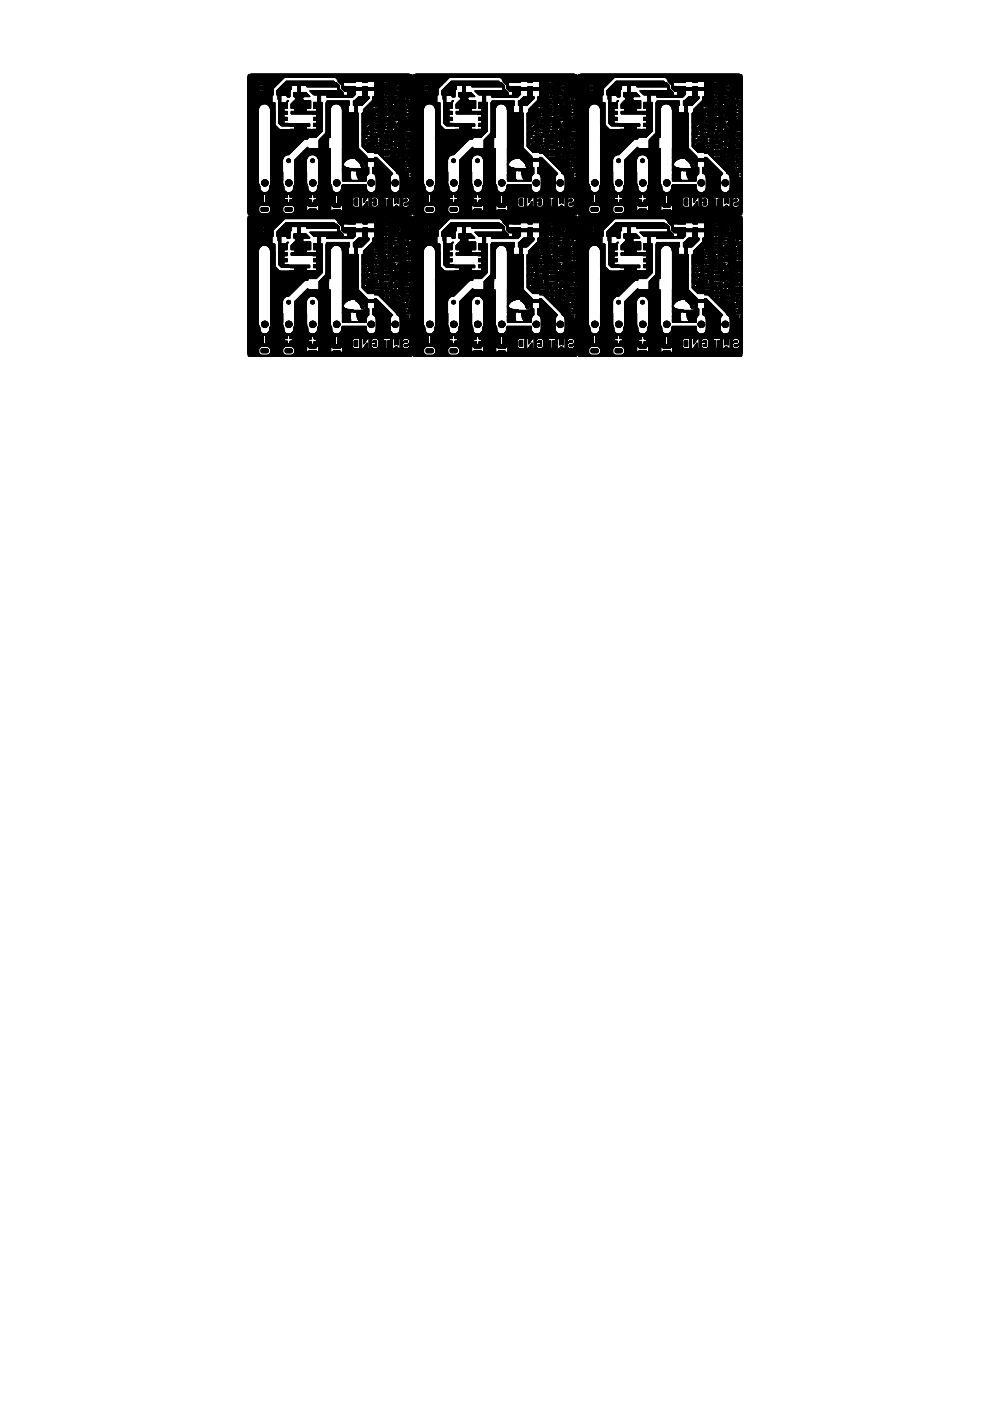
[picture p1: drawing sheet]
<svg xmlns="http://www.w3.org/2000/svg" width="210mm" height="297mm" viewBox="0 0 210 297" stroke-linecap="round" stroke-linejoin="round" font-family="sans-serif">
<g fill="#000" stroke="#000" stroke-width=".21">
<path d="M52.5 20h5.4zM52.5 19.9l5.4 .1zM52.5 19.9h5.4zM52.5 19.8l5.4 .1zM52.5 19.8h5.4zM52.5 19.7l5.4 .1zM52.5 19.7h5.4zM52.5 19.6l5.4 .1zM52.5 19.6h5.4zM52.5 19.5l5.4 .1zM52.5 19.5h5.4zM52.5 19.4l5.4 .1z"/>
<path d="M52.5 19.4h5.4zM52.5 19.4h2.9zM52.5 19.3l2.7 .1zM52.5 19.3l2.6 .1zM52.5 19.3h2.6zM52.5 19.2l2.5 .1zM52.5 19.2h2.5zM52.5 19.2h2.4zM52.5 19.1l2.4 .1zM52.5 19.1h2.4zM52.5 19.1h2.3zM52.5 19l2.3 .1z"/>
<path d="M52.5 19h2.3zM52.5 18.9l2.3 .1zM52.5 18.9h2.3zM52.5 18.8l2.3 .1zM52.5 18.8h2.2zM52.5 18.7l2.2 .1zM52.5 18.7h2.2zM52.5 18.6l2.2 .1zM52.5 18.6h2.2zM52.5 18.5l2.2 .1zM52.5 18.5h2.3zM52.5 18.4l2.3 .1z"/>
<path d="M52.5 18.4h2.3zM52.5 18.3l2.3 .1zM52.5 18.3h2.3zM52.5 18.2l2.3 .1zM52.5 18.2l2.4 .1zM52.5 18.2h2.4zM52.5 18.1l2.4 .1zM52.5 18.1l2.5 .1zM52.5 18.1h2.5zM52.5 18.1h2.6zM52.5 18l2.6 .1zM52.5 18h2.6z"/>
<path d="M52.5 17.9l2.7 .1zM52.5 17.9l2.9 .1zM52.5 17.9h6.3zM52.5 17.8l6.3 .1zM52.5 17.8l6.4 .1zM52.5 17.8h6.4zM52.5 17.7l6.4 .1zM52.5 17.7h6.5zM52.5 17.6l6.5 .1zM52.5 17.6l6.6 .1zM52.5 17.6h6.6zM52.5 17.5l6.7 .1z"/>
<path d="M52.5 17.5h6.7zM52.5 17.4l6.7 .1zM52.5 17.4l6.8 .1zM52.5 17.4h6.8zM52.5 17.3l6.8 .1zM52.5 17.3l6.9 .1zM52.5 17.3h6.9zM52.5 17.2l7 .1zM52.5 17.2h7zM52.5 17.1l7 .1zM52.5 17.1h7.1zM52.5 17l7.2 .1z"/>
<path d="M52.5 17h7.2zM52.5 16.9l7.3 .1zM52.5 16.9h7.3zM52.5 16.8l7.3 .1zM52.5 16.8h7.4zM52.5 16.7l7.4 .1zM52.5 16.7l7.5 .1zM52.5 16.7h7.5zM52.5 16.6l7.5 .1zM52.5 16.6h7.6zM52.5 16.5l7.7 .1zM52.5 16.5h7.7z"/>
<path d="M52.5 16.4l7.7 .1zM52.5 16.4l7.8 .1zM52.5 16.4h7.8zM52.5 16.3l34.9 .1zM52.5 16.3h34.9zM52.6 16.3h34.7zM52.6 16.2l34.7 .1zM52.6 16.2h34.7zM52.6 16.1l34.7 .1zM52.6 16.1h34.7zM52.6 16l34.7 .1zM52.6 16h34.7z"/>
<path d="M52.6 15.9l34.7 .1zM52.6 15.9h34.7zM52.6 15.8l34.7 .1zM53 15.8l33.9 .1zM53 15.8h33.9zM53.1 15.8h33.7zM53.1 15.7l33.7 .1zM53.1 15.7h33.7zM55.1 18.8l.8 .1zM55.1 18.8h.8zM55.1 18.7l.8 .1zM55.1 18.7h.8z"/>
<path d="M55.1 18.6l.8 .1zM55.1 18.6h.8zM55.1 18.5l.8 .1zM55.1 18.5h.8zM55.1 18.8l.7 .1zM55.1 18.5h.7zM55.1 18.9h.7zM55.1 18.4l.7 .1zM55.1 18.4h.7zM55.2 18.9l.6 .1zM55.2 18.4h.6zM55.2 19h.6z"/>
<path d="M55.2 18.3l.6 .1zM55.2 19h.5zM55.2 18.3l.5 .1zM55.3 19h.4zM55.3 18.3h.4zM55.3 19l.3 .1zM55.3 18.2l.3 .1zM55.6 19.4h2.3zM55.6 17.9l3.2 .1zM55.7 17.9l3 .1zM55.8 19.3l2.1 .1zM55.8 18h2.9z"/>
<path d="M55.8 19.3h2.1zM55.8 18l2.9 .1zM55.9 19.3h2zM55.9 18.1h2.7zM55.9 19.2l2 .1zM56 18.1h2.6zM56 18.1l2.6 .1zM56 19.2h1.9zM56 19.1l1.9 .1zM56 18.2h2.5zM56 18.1l2.5 .1zM56 19.1h1.9z"/>
<path d="M56.1 18.2l2.3 .1zM56.1 19l1.8 .1zM56.1 19h1.8zM56.1 18.3h2.3zM56.1 18.3l2.3 .1zM56.1 18.9l1.8 .1zM56.1 18.4h2.2zM56.2 18.8l1.7 .1zM56.2 18.5h2zM56.2 18.4h2.1zM56.2 18.9h1.7zM56.2 18.7h1.8z"/>
<path d="M56.2 18.6h1.9zM56.2 18.4l2.1 .1zM56.2 18.8h1.7zM56.2 18.7l1.7 .1zM56.2 18.7l1.8 .1zM56.2 18.6l1.8 .1zM56.2 18.6l1.9 .1zM56.2 18.5l1.9 .1zM58.7 20h2.8zM58.7 19.9l2.8 .1zM58.7 19.9h2.8zM58.7 19.8l2.8 .1z"/>
<path d="M58.7 19.8h2.8zM58.7 19.7l2.8 .1zM58.7 19.7h2.8zM58.7 19.6l2.8 .1zM58.7 19.6h2.8zM58.7 19.5l2.8 .1zM58.7 19.5h2.8zM58.7 19.4l2.8 .1zM58.7 19.4h2.8zM58.7 19.3l2.8 .1zM58.7 19.3h2.8zM58.7 19.2l2.8 .1z"/>
<path d="M58.7 19.2h2.8zM58.7 19.1l2.8 .1zM58.8 19.1l2.8 .1zM58.8 19.1h2.8zM58.8 19l2.8 .1zM58.9 19h2.7zM58.9 19h2.8zM58.9 18.9l2.8 .1zM59 18.9h2.7zM59 18.9h2.8zM59.1 18.8l2.7 .1zM59.1 18.8h2.7z"/>
<path d="M59.1 18.7l2.7 .1zM59.2 18.7l2.6 .1zM59.2 18.7h2.6zM59.2 18.6l2.6 .1zM59.3 18.6h2.5zM59.4 18.5l2.4 .1zM59.4 18.5h2.4zM59.4 18.4l2.4 .1zM59.5 18.4h2.3zM59.6 18.3l2.2 .1zM59.6 18.3h2.2zM59.6 18.2l2.2 .1z"/>
<path d="M59.7 18.2h2.1zM59.7 18.1l2.1 .1zM59.8 18.1h2zM59.8 18l12.1 .1zM59.9 18h11.9zM59.9 17.9l11.9 .1zM60 17.9h11.7zM60 17.8l11.7 .1zM60 17.8l11.6 .1zM60.1 17.8h11.5zM60.1 17.7l11.5 .1zM60.2 17.7l11.3 .1z"/>
<path d="M60.2 17.7h11.3zM60.2 17.6l11.3 .1zM60.3 17.6l11.1 .1zM60.3 17.6h11.1zM60.3 17.5l11.1 .1zM60.4 17.5h10.7zM60.4 17.5h10.6zM60.5 17.4l10.5 .1zM60.5 17.4h10.5zM60.5 17.4h10.4zM60.5 17.3l10.4 .1zM60.6 17.3l10.3 .1z"/>
<path d="M60.6 17.3h10.2zM60.6 17.2l10.2 .1zM60.7 17.2l10.1 .1zM62.3 20h2.9zM62.3 19.9l2.9 .1zM62.3 19.9h2.9zM62.3 19.9h2.8zM62.3 19.8l2.8 .1zM62.3 19.8h2.8zM62.3 19.8h2.7zM62.3 19.7l2.7 .1zM62.3 19.7h2.6z"/>
<path d="M62.3 19.6l2.6 .1zM62.3 19.6h2.6zM63.1 19.6h.6zM63.1 19.5l.6 .1zM63.1 19.5h.6zM63.1 19.4l.6 .1zM63.1 19.4h.6zM63.1 19.3l.6 .1zM63.1 19.3h.6zM63.1 19.2l.6 .1zM63.1 19.2h.6zM63.1 19.1l.6 .1z"/>
<path d="M63.1 19.1h.6zM63.1 19l.6 .1zM63.1 19h.6zM63.1 18.9l.6 .1zM63.1 18.9h.6zM63.1 18.8l.6 .1zM63.1 18.8h.6zM63.1 18.7l.6 .1zM63.1 18.7h.6zM63.1 18.6l.6 .1zM63.1 18.6h.6zM63.1 18.5l.6 .1z"/>
<path d="M63.1 18.5h.6zM63.1 18.4l.6 .1zM63.1 18.4h.6zM63.1 18.3l.6 .1zM63.1 18.3h.6zM63.1 18.2l.6 .1zM63.1 18.2h.6zM63.1 18.1l.6 .1zM63.1 18.1h.6zM65 18.1l7 .1zM65 18.1h6.9zM65 18.4h7z"/>
<path d="M65 18.3l7 .1zM65 18.3h7zM65 18.2l7 .1zM65 18.2h7zM65.7 19.2l6.6 .1zM65.7 19.3h6.6zM65.7 19.3h6.7zM65.8 19.3l6.6 .1zM65.8 19.4h6.7zM65.8 19.4l6.7 .1zM65.9 19.5h6.6zM65.9 19.5h6.7z"/>
<path d="M66 19.5l6.6 .1zM66 19.6h6.7zM66.1 19.6l6.6 .1zM66.1 19.7h6.6zM66.2 19.7l6.5 .1zM66.2 19.8h6.5zM66.3 19.8l6.4 .1zM66.3 19.9h6.4zM66.4 19.9l6.3 .1zM66.4 19.9h6.3zM66.4 20h6.3zM71.1 16.4h16.3z"/>
<path d="M71.1 16.4l16.3 .1zM71.2 16.4l16.2 .1zM71.2 16.5h16.2zM71.3 16.5l16.1 .1zM71.3 16.5h16.1zM71.3 16.6h16.1zM71.4 16.6h16zM71.4 16.7h16zM71.4 16.6l16 .1zM71.5 16.7l15.9 .1zM71.5 16.8h15.9zM71.6 19.2h.6z"/>
<path d="M71.6 19l.5 .1zM71.6 18.9h.4zM71.6 18.8l.4 .1zM71.6 18.8h.4zM71.6 18.7l.4 .1zM71.6 18.7h.4zM71.6 18.6l.4 .1zM71.6 18.6h.4zM71.6 18.5l.4 .1zM71.6 18.5h.4zM71.6 18.4l.4 .1zM71.6 18.4h.4z"/>
<path d="M71.6 16.8l15.8 .1zM71.6 16.8h15.8zM71.6 19.2l.7 .1zM71.6 19.2h.7zM71.6 19.1l.6 .1zM71.6 19.1h.6zM71.6 19.1h.5zM71.6 19h.5zM71.6 18.9l.5 .1zM71.6 16.9h15.8zM71.6 17h15.8zM71.6 16.9l15.8 .1z"/>
<path d="M71.7 17.2l9.9 .1zM71.7 17.2h15.7zM71.7 17.1l15.7 .1zM71.7 17.1h15.7zM71.7 17l15.7 .1zM71.7 17h15.7zM71.7 17.2l3.7 .1zM71.7 17.3h3.7zM71.8 17.3h3.6zM71.8 17.3l3.6 .1zM71.8 17.4h3.6zM71.9 17.4h3.5z"/>
<path d="M71.9 17.4l3.5 .1zM71.9 17.5h.8zM72 17.5h.7zM72 17.6h.7zM72 17.5l.7 .1zM72.1 17.6l.6 .1zM72.1 17.6h.6zM72.2 17.7h.5zM72.2 17.7l.5 .1zM72.2 17.8h.5zM72.3 17.8l.4 .1zM72.3 17.8h.4z"/>
<path d="M72.3 17.9h.4zM72.4 17.9l.3 .1zM72.4 18.7l8.9 .1zM72.4 18.7h8.9zM72.4 18.6l8.9 .1zM72.4 18.6h8.9zM72.4 18.6h3zM72.4 18.5l3 .1zM72.4 18.5h3zM72.4 18.4l3 .1zM72.4 18.4h3zM72.4 18.3l3 .1z"/>
<path d="M72.4 18.3l.8 .1zM72.4 18.3h.3zM72.4 18.2l.3 .1zM72.4 18.2h.3zM72.4 18.1l.3 .1zM72.4 18.1h.3zM72.4 18l.3 .1zM72.4 18h.3zM72.5 18.8h8.8zM72.5 18.7l8.8 .1zM72.5 18.8l8.8 .1zM72.6 18.9h8.7z"/>
<path d="M72.6 18.9l8.7 .1zM72.7 19h8.6zM72.7 19l8.6 .1zM72.8 19.1h8.5zM72.8 19.1l8.5 .1zM72.9 19.1l2.5 .1zM72.9 19.2h2.5zM72.9 19.2l2.5 .1zM73 19.2l2.4 .1zM73 19.3h2.4zM73 19.3l2.4 .1zM73.7 20h1.7z"/>
<path d="M73.7 19.9l1.7 .1zM73.7 19.9h1.7zM73.7 19.8l1.7 .1zM73.7 19.8h1.7zM73.7 19.7l1.7 .1zM73.7 19.7h1.7zM73.7 19.6l1.7 .1zM73.7 19.6h1.7zM73.7 19.5l1.7 .1zM73.7 19.5h1.7zM73.7 19.4l1.7 .1zM73.7 19.4h1.7z"/>
<path d="M73.7 17.5h1.7zM77 20h.9zM77 19.9l.9 .1zM77 19.9h.9zM77 19.8l.9 .1zM77 19.8h.9zM77 19.7l.9 .1zM77 19.7h.9zM77 19.6l.9 .1zM77 19.6h.9zM77 19.5l.9 .1zM77 19.5h.9z"/>
<path d="M77 19.4l.9 .1zM77 19.4h.9zM77 19.3l.9 .1zM77 19.3h.9zM77 19.2l.9 .1zM77 19.2h.9zM77 19.1l.9 .1zM77 18.6h.9zM77 18.5l.9 .1zM77 18.5h.9zM77 18.4l.9 .1zM77 18.4h.9z"/>
<path d="M77 18.3l.9 .1zM77 17.5h.9zM77 17.4l.9 .1zM77 17.4h.9zM77 17.3l.9 .1zM77 17.3h.9zM77 17.2l.9 .1zM79.5 20h1.8zM79.5 19.9l1.8 .1zM79.5 19.9h1.8zM79.5 19.8l1.8 .1zM79.5 19.8h1.9z"/>
<path d="M79.5 19.7l7.9 .1zM79.5 19.7h7.9zM79.5 19.6l7.9 .1zM79.5 19.6h7.9zM79.5 19.6h2.1zM79.5 19.5l2.1 .1zM79.5 19.5l2 .1zM79.5 19.5h2zM79.5 19.5h1.9zM79.5 19.4l1.9 .1zM79.5 19.4h1.9zM79.5 19.3l1.9 .1z"/>
<path d="M79.5 19.3l1.8 .1zM79.5 19.3h1.8zM79.5 19.2l1.8 .1zM79.5 19.2h1.8zM79.5 19.1l1.8 .1zM79.5 18.6h1.9zM79.5 18.5l1.9 .1zM79.5 18.5h4.3zM79.5 18.4l4.3 .1zM79.5 18.4h4.3zM79.5 18.3l4.4 .1zM79.5 18.3h4.4z"/>
<path d="M79.5 18.2l1.9 .1zM79.5 18.2h1.8zM79.5 18.1l1.8 .1zM79.5 18.1h1.8zM79.5 18l1.8 .1zM79.5 18h1.8zM79.5 17.9l1.8 .1zM79.5 17.9h1.8zM79.5 17.8l1.8 .1zM79.5 17.8h1.8zM79.5 17.7l1.8 .1zM79.5 17.7h1.8z"/>
<path d="M79.5 17.6l1.8 .1zM79.5 17.6h1.8zM79.5 17.5l1.8 .1zM79.5 17.5h1.8zM79.5 17.4l1.9 .1zM79.5 17.4h1.9zM79.5 17.3l1.9 .1zM79.5 17.3l2 .1zM79.5 17.3h2zM79.5 17.2l2.1 .1zM81.5 18.5l.7 .1zM81.5 19.8h5.9z"/>
<path d="M81.5 18.2l.5 .1zM81.6 19.8h5.8zM81.6 18.6h.5zM81.6 18.2l.3 .1zM81.6 18.2h.3zM81.6 20h5.8zM81.6 19.9l5.8 .1zM81.6 19.9h5.8zM81.6 19.8l5.8 .1zM81.6 19.2h.5zM81.6 19.1l.5 .1zM81.6 19.1h.5z"/>
<path d="M81.6 19l.5 .1zM81.6 19h.5zM81.6 18.9l.5 .1zM81.6 18.9h.5zM81.6 18.8l.5 .1zM81.6 18.8h.5zM81.6 18.7l.5 .1zM81.6 18.7h.5zM81.6 18.6l.5 .1zM81.6 18.1l.2 .1zM81.6 18.1h.2zM81.6 19.2h.4z"/>
<path d="M81.6 18.1l.3 .1zM81.6 18.1h.1zM81.7 19.2l.3 .1zM81.7 19.3h.3zM81.7 17.2l.5 .1zM81.8 17.2l.3 .1zM81.8 17.3h.3zM81.9 17.4h.2zM81.9 17.3l.2 .1zM81.9 17.4l.2 .1zM82.1 18.2l1.8 .1zM82.1 19.6h5.3z"/>
<path d="M82.1 19.5l5.3 .1zM82.2 19.5l5.2 .1zM82.2 18.2h1.7zM82.2 19.5h5.2zM82.2 19.4l5.2 .1zM82.2 18.1l1.8 .1zM82.3 20h.2zM82.3 18.1l1.7 .1zM82.3 19.4h5.1zM82.3 18.5l1.5 .1zM82.3 18.1h1.8zM82.3 17.2l5.1 .1z"/>
<path d="M82.3 19.3l5.1 .1zM82.3 18.6h1.5zM82.3 19.3h1.9zM82.3 18l1.9 .1zM82.3 18h1.9zM82.4 19.3l1.8 .1zM82.4 19.2h1.7zM82.4 19.1l1.6 .1zM82.4 19.1h1.5zM82.4 19h1.4zM82.4 18.9h1.4zM82.4 18.8l1.4 .1z"/>
<path d="M82.4 18h1.8zM82.4 17.9l5 .1zM82.4 17.9h5zM82.4 17.8l5 .1zM82.4 17.8h5zM82.4 17.7l5 .1zM82.4 17.7h5zM82.4 17.6l5 .1zM82.4 17.6h5zM82.4 17.5l5 .1zM82.4 17.5h5zM82.4 17.4l5 .1z"/>
<path d="M82.4 17.4h5zM82.4 17.3l5 .1zM82.4 17.3h5zM82.4 19.3h1.8zM82.4 19.2l1.7 .1zM82.4 19.2h1.6zM82.4 19.1l1.5 .1zM82.4 19l1.5 .1zM82.4 19h1.5zM82.4 18.9l1.4 .1zM82.4 18.8h1.4zM82.4 18.7l1.4 .1z"/>
<path d="M82.4 18.7h1.4zM82.4 18.6l1.4 .1zM82.9 20h4.5zM84.1 18.8h.7zM84.1 18.7l.7 .1zM84.1 18.6h.7zM84.1 18.5l.7 .1zM84.1 18.5h.7zM84.1 18.8l.7 .1zM84.1 18.7h.7zM84.1 18.6l.7 .1zM84.2 18.9h.6z"/>
<path d="M84.2 18.8l.6 .1zM84.2 18.5h.6zM84.2 18.9h.5zM84.2 18.4l.6 .1zM84.2 18.4h.5zM84.2 18.9l.4 .1zM84.3 19h.3zM84.3 18.3l.3 .1zM84.3 19h.2zM84.3 18.3l.2 .1zM84.6 19.3l2.8 .1zM84.6 18h2.8z"/>
<path d="M84.7 19.3h2.7zM84.7 18l2.7 .1zM84.8 19.3h2.6zM84.8 18.1h2.6zM84.8 19.2l2.6 .1zM84.9 19.2h2.5zM84.9 18.1h2.5zM84.9 18.1l2.5 .1zM84.9 19.1l2.5 .1zM84.9 18.2h2.5zM85 19.1h2.4zM85 18.2h2.4z"/>
<path d="M85 19l2.4 .1zM85 19h2.4zM85 18.3l2.4 .1zM85 18.3h2.4zM85 18.2l2.4 .1zM85.1 19h2.3zM85.1 18.9l2.3 .1zM85.1 18.9h2.3zM85.1 18.4l2.3 .1zM85.1 18.4h2.3zM85.1 18.3l2.3 .1zM85.1 18.8l2.3 .1z"/>
<path d="M85.1 18.5h2.3zM85.2 18.8h2.2zM85.2 18.7l2.2 .1zM85.2 18.7h2.2zM85.2 18.6l2.2 .1zM85.2 18.6h2.2zM85.2 18.5l2.2 .1zM85.2 18.5h2.2zM87.5 20h5.4zM87.5 19.9l5.4 .1zM87.5 19.9h5.4zM87.5 19.8l5.4 .1z"/>
<path d="M87.5 19.8h5.4zM87.5 19.7l5.4 .1zM87.5 19.7h5.4zM87.5 19.6l5.4 .1zM87.5 19.6h5.4zM87.5 19.5l5.4 .1zM87.5 19.5h5.4zM87.5 19.4l5.4 .1zM87.5 19.4h5.4zM87.5 19.4h2.8zM87.5 19.3h2.6zM87.5 19.2h2.4z"/>
<path d="M87.5 19h2.3zM87.5 18.3h2.3zM87.5 18.1l2.4 .1zM87.5 18l2.6 .1zM87.5 17.9l2.8 .1zM87.5 17.8h6.4zM87.5 17.7h6.5zM87.5 17.5l6.6 .1zM87.5 17.4l6.8 .1zM87.5 17.3h6.9zM87.5 17.2h7zM87.5 17l7.1 .1z"/>
<path d="M87.5 16.9l7.3 .1zM87.5 16.8h7.4zM87.5 16.7h7.5zM87.5 16.5l7.6 .1zM87.5 16.4l7.8 .1zM87.5 19.3l2.7 .1zM87.5 19.3l2.6 .1zM87.5 19.2l2.5 .1zM87.5 19.1l2.4 .1zM87.5 19.1h2.4zM87.5 19.1h2.3zM87.5 19l2.3 .1z"/>
<path d="M87.5 18.9l2.2 .1zM87.5 18.9h2.2zM87.5 18.8l2.2 .1zM87.5 18.8h2.2zM87.5 18.7l2.2 .1zM87.5 18.7h2.2zM87.5 18.6l2.2 .1zM87.5 18.6h2.2zM87.5 18.5l2.2 .1zM87.5 18.5h2.2zM87.5 18.4l2.2 .1zM87.5 18.4h2.2z"/>
<path d="M87.5 18.3l2.3 .1zM87.5 18.2l2.3 .1zM87.5 18.2l2.4 .1zM87.5 18.2h2.4zM87.5 18.1h2.5zM87.5 18h2.6zM87.5 17.9l2.7 .1zM87.5 17.9h6.3zM87.5 17.8l6.3 .1zM87.5 17.8l6.4 .1zM87.5 17.7l6.4 .1zM87.5 17.6l6.5 .1z"/>
<path d="M87.5 17.6l6.6 .1zM87.5 17.6h6.6zM87.5 17.5h6.6zM87.5 17.5h6.7zM87.5 17.4l6.7 .1zM87.5 17.4h6.8zM87.5 17.3l6.8 .1zM87.5 17.3l6.9 .1zM87.5 17.2l6.9 .1zM87.5 17.1l7 .1zM87.5 17.1h7.1zM87.5 17h7.2z"/>
<path d="M87.5 16.9l7.2 .1zM87.5 16.9h7.3zM87.5 16.8l7.3 .1zM87.5 16.7l7.4 .1zM87.5 16.7l7.5 .1zM87.5 16.6l7.5 .1zM87.5 16.6h7.6zM87.5 16.5h7.7zM87.5 16.4l7.7 .1zM87.5 16.4h7.8zM87.5 16.3l34.9 .1zM87.5 16.3h34.9z"/>
<path d="M87.6 16.3h34.7zM87.6 16.2l34.7 .1zM87.6 16.2h34.7zM87.6 16.1l34.7 .1zM87.6 16.1h34.7zM87.6 16l34.7 .1zM87.6 16h34.7zM87.6 15.9l34.7 .1zM87.6 15.9h34.7zM87.6 15.8l34.7 .1zM88 15.8l33.9 .1zM88 15.8h33.9z"/>
<path d="M88.1 15.8h33.7zM88.1 15.7l33.7 .1zM88.1 15.7h33.7zM90 18.8l.8 .1zM90 18.8h.8zM90 18.7l.8 .1zM90 18.7h.8zM90 18.6l.8 .1zM90 18.6h.8zM90 18.5l.8 .1zM90 18.5h.8zM90.1 18.8l.7 .1z"/>
<path d="M90.1 18.5h.7zM90.1 18.9h.7zM90.1 18.4l.7 .1zM90.1 18.4h.7zM90.1 18.9l.6 .1zM90.1 18.4h.6zM90.2 19h.5zM90.2 18.3l.5 .1zM90.3 19h.4zM90.3 18.3h.4zM90.3 19l.3 .1zM90.3 18.2l.3 .1z"/>
<path d="M90.6 19.4h2.3zM90.6 17.9l3.1 .1zM90.7 17.9l3 .1zM90.7 19.3l2.2 .1zM90.7 18h3zM90.8 19.3l2.1 .1zM90.8 19.3h2.1zM90.8 18h2.9zM90.8 18l2.9 .1zM90.9 19.3h2zM90.9 18.1h2.7zM90.9 19.2l2 .1z"/>
<path d="M91 18.1h2.6zM91 18.1l2.6 .1zM91 19.2h1.9zM91 19.1l1.9 .1zM91 18.2h2.5zM91 18.1l2.5 .1zM91 19.1h1.9zM91.1 18.2l2.3 .1zM91.1 19l1.8 .1zM91.1 19h1.8zM91.1 18.3h2.3zM91.1 18.3l2.2 .1z"/>
<path d="M91.1 18.9l1.8 .1zM91.1 18.4h2.2zM91.1 18.3l2.3 .1zM91.1 18.8l1.8 .1zM91.1 18.5h2.1zM91.2 18.9h1.7zM91.2 18.7h1.8zM91.2 18.6h1.9zM91.2 18.5h2zM91.2 18.4l2 .1zM91.2 18.4h2.1zM91.2 18.8h1.7z"/>
<path d="M91.2 18.7l1.7 .1zM91.2 18.7l1.8 .1zM91.2 18.6l1.8 .1zM91.2 18.6h1.8zM91.2 18.5l1.9 .1zM93.7 20h2.8zM93.7 19.9l2.8 .1zM93.7 19.9h2.8zM93.7 19.8l2.8 .1zM93.7 19.8h2.8zM93.7 19.7l2.8 .1zM93.7 19.7h2.8z"/>
<path d="M93.7 19.6l2.8 .1zM93.7 19.6h2.8zM93.7 19.5l2.8 .1zM93.7 19.5h2.8zM93.7 19.4l2.8 .1zM93.7 19.4h2.8zM93.7 19.3l2.8 .1zM93.7 19.3h2.8zM93.7 19.2l2.8 .1zM93.7 19.2h2.8zM93.7 19.1l2.8 .1zM93.8 19.1h2.7z"/>
<path d="M93.8 19.1h2.8zM93.8 19l2.8 .1zM93.9 19h2.7zM93.9 19h2.8zM93.9 18.9l2.8 .1zM94 18.9h2.7zM94 18.9h2.8zM94 18.8l2.8 .1zM94.1 18.8h2.7zM94.1 18.7l2.7 .1zM94.2 18.7h2.6zM94.2 18.6l2.6 .1z"/>
<path d="M94.3 18.6h2.5zM94.3 18.5l2.5 .1zM94.3 18.5h2.5zM94.4 18.5h2.4zM94.4 18.4l2.4 .1zM94.5 18.4h2.3zM94.5 18.3l2.3 .1zM94.6 18.3l2.2 .1zM94.6 18.3h2.2zM94.6 18.2l2.2 .1zM94.7 18.2h2.1zM94.7 18.1l2.1 .1z"/>
<path d="M94.8 18.1h2zM94.8 18l12 .1zM94.9 18h11.9zM94.9 17.9l11.9 .1zM94.9 17.9l11.8 .1zM95 17.9h11.7zM95 17.8l11.7 .1zM95 17.8l11.6 .1zM95.1 17.8h11.5zM95.1 17.7l11.5 .1zM95.1 17.7l11.4 .1zM95.2 17.7h11.3z"/>
<path d="M95.2 17.6l11.3 .1zM95.2 17.6l11.2 .1zM95.3 17.6h11.1zM95.3 17.5l11.1 .1zM95.4 17.5h10.7zM95.4 17.5h10.6zM95.4 17.4l10.6 .1zM95.5 17.4l10.5 .1zM95.5 17.4h10.4zM95.5 17.3l10.4 .1zM95.6 17.3l10.3 .1zM95.6 17.3h10.2z"/>
<path d="M95.6 17.2l10.2 .1zM95.7 17.2l10.1 .1zM97.3 19.9h2.8zM97.3 19.7l2.7 .1zM97.3 19.6l2.6 .1zM97.3 20h2.9zM97.3 19.9l2.9 .1zM97.3 19.8l2.8 .1zM97.3 19.8h2.8zM97.3 19.8h2.7zM97.3 19.7h2.6zM97.3 19.6h2.5z"/>
<path d="M98.1 19.6h.6zM98.1 19.5l.6 .1zM98.1 19.5h.6zM98.1 19.4l.6 .1zM98.1 19.4h.6zM98.1 19.3l.6 .1zM98.1 19.3h.6zM98.1 19.2l.6 .1zM98.1 19.2h.6zM98.1 19.1l.6 .1zM98.1 19.1h.6zM98.1 19l.6 .1z"/>
<path d="M98.1 19h.6zM98.1 18.9l.6 .1zM98.1 18.9h.6zM98.1 18.8l.6 .1zM98.1 18.8h.6zM98.1 18.7l.6 .1zM98.1 18.7h.6zM98.1 18.6l.6 .1zM98.1 18.6h.6zM98.1 18.5l.6 .1zM98.1 18.5h.6zM98.1 18.4l.6 .1z"/>
<path d="M98.1 18.4h.6zM98.1 18.3l.6 .1zM98.1 18.3h.6zM98.1 18.2l.6 .1zM98.1 18.2h.6zM98.1 18.1l.6 .1zM98.1 18.1h.6zM100 18.1l7 .1zM100 18.1h6.9zM100 18.4h7zM100 18.3l7 .1zM100 18.3h7z"/>
<path d="M100 18.2l7 .1zM100 18.2h7zM100.7 19.2l6.6 .1zM100.7 19.3h6.6zM100.7 19.3h6.7zM100.8 19.3l6.6 .1zM100.8 19.4h6.6zM100.8 19.4h6.7zM100.8 19.4l6.7 .1zM100.9 19.5h6.6zM100.9 19.5h6.7zM100.9 19.5l6.7 .1z"/>
<path d="M101 19.5l6.6 .1zM101 19.6h6.7zM101 19.6l6.7 .1zM101.1 19.6l6.6 .1zM101.1 19.7h6.6zM101.2 19.7l6.5 .1zM101.2 19.8h6.5zM101.3 19.8l6.4 .1zM101.3 19.9h6.4zM101.3 19.9l6.4 .1zM101.4 20h6.3zM106 16.4h16.4z"/>
<path d="M106.1 16.4l16.3 .1zM106.1 16.4h16.3zM106.2 16.4l16.2 .1zM106.2 16.5h16.2zM106.3 16.5l16.1 .1zM106.3 16.5h16.1zM106.3 16.6h16.1zM106.4 16.7h16zM106.4 16.6l16 .1zM106.5 16.7l15.9 .1zM106.5 16.8h15.9zM106.6 19.2l.7 .1z"/>
<path d="M106.6 19.2h.6zM106.6 19.1h.5zM106.6 19l.5 .1zM106.6 19h.4zM106.6 18.9l.4 .1zM106.6 18.9h.4zM106.6 18.8l.4 .1zM106.6 18.8h.4zM106.6 18.7l.4 .1zM106.6 18.7h.4zM106.6 18.6l.4 .1zM106.6 18.6h.4z"/>
<path d="M106.6 18.5l.4 .1zM106.6 18.5h.4zM106.6 18.4l.4 .1zM106.6 18.4h.4zM106.6 16.8l15.8 .1zM106.6 16.8h15.8zM106.6 19.2h.7zM106.6 19.1l.6 .1zM106.6 19h.5zM106.6 16.9h15.8zM106.6 17h15.8zM106.6 16.9l15.8 .1z"/>
<path d="M106.7 17.2l9.9 .1zM106.7 17.2h15.7zM106.7 17.1l15.7 .1zM106.7 17.1h15.7zM106.7 17l15.7 .1zM106.7 17h15.7zM106.7 17.2l3.6 .1zM106.7 17.3h3.7zM106.7 17.3h3.6zM106.8 17.3l3.6 .1zM106.8 17.3l3.5 .1zM106.8 17.4h3.5z"/>
<path d="M106.8 17.4h3.6zM106.9 17.4l3.4 .1zM106.9 17.4l3.5 .1zM106.9 17.5h.8zM107 17.5h.7zM107 17.5l.7 .1zM107 17.6h.7zM107.1 17.6l.6 .1zM107.1 17.6h.6zM107.1 17.7h.6zM107.2 17.7l.5 .1zM107.2 17.8h.5z"/>
<path d="M107.3 17.8h.4zM107.3 17.8l.4 .1zM107.3 17.9h.4zM107.4 17.9l.3 .1zM107.4 18l.3 .1zM107.4 18h.3zM107.4 18.7l8.9 .1zM107.4 18.7h8.9zM107.4 18.6l8.9 .1zM107.4 18.6h8.9zM107.4 18.6h3zM107.4 18.5l3 .1z"/>
<path d="M107.4 18.5h3zM107.4 18.4l3 .1zM107.4 18.4h3zM107.4 18.3l3 .1zM107.4 18.3l.8 .1zM107.4 18.3h.3zM107.4 18.2l.3 .1zM107.4 18.2h.3zM107.4 18.1l.3 .1zM107.4 18.1h.3zM107.4 18.8h8.9zM107.5 18.8h8.8z"/>
<path d="M107.5 18.8l8.8 .1zM107.6 18.9h8.7zM107.6 18.9l8.7 .1zM107.7 19h8.6zM107.7 19l8.6 .1zM107.8 19.1h8.5zM107.8 19.1l8.5 .1zM107.8 19.1l2.5 .1zM107.9 19.2h2.5zM107.9 19.2h2.4zM107.9 19.2l2.5 .1zM107.9 19.2l2.4 .1z"/>
<path d="M108 19.3h2.3zM108 19.3h2.4zM108 19.3l2.3 .1zM108 19.3l2.4 .1zM108.7 20h1.7zM108.7 19.9l1.7 .1zM108.7 19.9h1.7zM108.7 19.8l1.7 .1zM108.7 19.8h1.7zM108.7 19.7l1.7 .1zM108.7 19.7h1.7zM108.7 19.6l1.7 .1z"/>
<path d="M108.7 19.6h1.7zM108.7 19.5l1.7 .1zM108.7 19.5h1.7zM108.7 19.4l1.7 .1zM108.7 19.4h1.7zM108.7 17.5h1.7zM112 20h.9zM112 19.9l.9 .1zM112 19.9h.9zM112 19.8l.9 .1zM112 19.8h.9zM112 19.7l.9 .1z"/>
<path d="M112 19.7h.9zM112 19.6l.9 .1zM112 19.6h.9zM112 19.5l.9 .1zM112 19.5h.9zM112 19.4l.9 .1zM112 19.4h.9zM112 19.3l.9 .1zM112 19.3h.9zM112 19.2l.9 .1zM112 19.2h.9zM112 19.1l.9 .1z"/>
<path d="M112 18.6h.9zM112 18.5l.9 .1zM112 18.5h.9zM112 18.4l.9 .1zM112 18.4h.9zM112 18.3l.9 .1zM112 17.5h.9zM112 17.4l.9 .1zM112 17.4h.9zM112 17.3l.9 .1zM112 17.3h.9zM112 17.2l.9 .1z"/>
<path d="M114.5 20h1.8zM114.5 19.9l1.8 .1zM114.5 19.9h1.8zM114.5 19.7l7.9 .1zM114.5 19.7h7.9zM114.5 19.6l7.9 .1zM114.5 19.6h7.9zM114.5 19.5l2 .1zM114.5 19.4l1.9 .1zM114.5 19.3h1.8zM114.5 19.2l1.8 .1zM114.5 19.2h1.8z"/>
<path d="M114.5 19.1l1.8 .1zM114.5 18.3l4.3 .1zM114.5 18.1l1.8 .1zM114.5 18.1h1.8zM114.5 18l1.8 .1zM114.5 18h1.8zM114.5 17.9l1.8 .1zM114.5 17.9h1.8zM114.5 17.8l1.8 .1zM114.5 17.8h1.8zM114.5 17.7l1.8 .1zM114.5 17.7h1.8z"/>
<path d="M114.5 17.6l1.8 .1zM114.5 17.6h1.8zM114.5 17.5l1.8 .1zM114.5 17.5h1.8zM114.5 17.4h1.9zM114.5 17.2l2 .1zM114.5 19.8l1.8 .1zM114.5 19.8h1.9zM114.5 19.6h2.1zM114.5 19.5h2zM114.5 19.5h1.9zM114.5 19.4h1.9z"/>
<path d="M114.5 19.3l1.9 .1zM114.5 19.3l1.8 .1zM114.5 18.6h1.9zM114.5 18.5l1.9 .1zM114.5 18.5h4.3zM114.5 18.4l4.3 .1zM114.5 18.4h4.3zM114.5 18.3h4.4zM114.5 18.2l1.9 .1zM114.5 18.2h1.8zM114.5 17.4l1.9 .1zM114.5 17.3l1.9 .1z"/>
<path d="M114.5 17.3l2 .1zM114.5 17.3h2zM116.5 18.5l.7 .1zM116.5 19.8h5.9zM116.5 18.2l.5 .1zM116.5 18.6h.6zM116.5 18.2l.4 .1zM116.6 18.6h.5zM116.6 18.2h.3zM116.6 20h5.8zM116.6 19.9l5.8 .1zM116.6 19.9h5.8z"/>
<path d="M116.6 19.8l5.8 .1zM116.6 19.2h.5zM116.6 19.1l.5 .1zM116.6 19.1h.5zM116.6 19l.5 .1zM116.6 19h.5zM116.6 18.9l.5 .1zM116.6 18.9h.5zM116.6 18.8l.5 .1zM116.6 18.8h.5zM116.6 18.7l.5 .1zM116.6 18.7h.5z"/>
<path d="M116.6 18.6l.5 .1zM116.6 18.1l.2 .1zM116.6 18.1h.2zM116.6 18.1h.1zM116.6 19.2h.4zM116.6 19.2l.4 .1zM116.7 19.2l.3 .1zM116.7 19.3h.3zM116.7 17.2l.5 .1zM116.8 17.2l.3 .1zM116.8 17.3h.3zM116.8 17.4h.3z"/>
<path d="M116.8 17.3l.3 .1zM116.9 17.4l.2 .1zM116.9 17.4h.2zM117.1 18.2l1.8 .1zM117.1 19.6h5.3zM117.1 19.5l5.3 .1zM117.2 18.2h1.7zM117.2 19.5h5.2zM117.2 19.4l5.2 .1zM117.2 18.1l1.8 .1zM117.2 20h.3zM117.3 19.4h5.1z"/>
<path d="M117.3 18.5l1.4 .1zM117.3 18.1h1.7zM117.3 17.2l5.1 .1zM117.3 18.1h1.8zM117.3 19.3l5.1 .1zM117.3 18.6h1.4zM117.3 19.3h1.9zM117.3 18.6h1.5zM117.3 18l1.8 .1zM117.3 18h1.9zM117.3 19.3l1.9 .1zM117.3 19.3h1.8z"/>
<path d="M117.3 19.2h1.7zM117.3 19.1l1.7 .1zM117.3 19.1h1.6zM117.3 19l1.6 .1zM117.3 19h1.5zM117.3 18.9h1.5zM117.3 18.8l1.5 .1zM117.3 18.8h1.4zM117.3 18.7l1.4 .1zM117.3 18.7h1.4zM117.3 18.6l1.4 .1zM117.3 17.9l5.1 .1z"/>
<path d="M117.3 17.9h5.1zM117.3 17.8l5.1 .1zM117.3 17.8h5.1zM117.3 17.7l5.1 .1zM117.3 17.7h5.1zM117.3 17.6l5.1 .1zM117.3 17.6h5.1zM117.3 17.5l5.1 .1zM117.3 17.5h5.1zM117.3 17.4l5.1 .1zM117.3 17.4h5.1zM117.3 17.3l5.1 .1z"/>
<path d="M117.3 17.3h5.1zM117.4 19.2l1.7 .1zM117.4 19.2h1.6zM117.4 19.1l1.5 .1zM117.4 19.1h1.5zM117.4 19h1.5zM117.4 18.9l1.4 .1zM117.9 20h4.5zM119.1 18.8h.7zM119.1 18.7l.7 .1zM119.1 18.7h.7zM119.1 18.6l.7 .1z"/>
<path d="M119.1 18.6h.7zM119.1 18.5l.7 .1zM119.1 18.5h.7zM119.1 18.8l.7 .1zM119.1 18.9h.6zM119.1 18.8l.6 .1zM119.1 18.5h.6zM119.1 18.4l.6 .1zM119.2 18.9h.5zM119.2 18.4h.5zM119.2 18.9l.4 .1zM119.3 19h.3z"/>
<path d="M119.3 18.3l.3 .1zM119.3 19h.2zM119.3 18.3l.2 .1zM119.6 19.3l2.8 .1zM119.6 18h2.8zM119.7 19.3h2.7zM119.7 18l2.7 .1zM119.8 19.3h2.6zM119.8 18.1h2.6zM119.8 19.2l2.6 .1zM119.8 19.2h2.6zM119.9 19.2h2.5z"/>
<path d="M119.9 18.1l2.5 .1zM119.9 19.1l2.5 .1zM119.9 18.2h2.5zM120 19.1h2.4zM120 18.2h2.4zM120 19l2.4 .1zM120 19h2.4zM120 18.3l2.4 .1zM120 18.3h2.4zM120 18.2l2.4 .1zM120.1 19h2.3zM120.1 18.9l2.3 .1z"/>
<path d="M120.1 18.9h2.3zM120.1 18.4l2.3 .1zM120.1 18.4h2.3zM120.1 18.3l2.3 .1zM120.1 18.8l2.3 .1zM120.1 18.5h2.3zM120.1 18.8h2.3zM120.1 18.7l2.3 .1zM120.1 18.7h2.3zM120.1 18.6l2.3 .1zM120.1 18.6h2.3zM120.1 18.5l2.3 .1z"/>
<path d="M122.5 20h5.3zM122.5 19.9l5.3 .1zM122.5 19.9h5.3zM122.5 19.8l5.3 .1zM122.5 19.8h5.3zM122.5 19.7l5.3 .1zM122.5 19.7h5.3zM122.5 19.6l5.3 .1zM122.5 19.6h5.3zM122.5 19.5l5.3 .1zM122.5 19.5h5.3zM122.5 19.4l5.3 .1z"/>
<path d="M122.5 19.4h5.3zM122.5 19.4h2.8zM122.5 19.3h2.6zM122.5 19.2h2.4zM122.5 19h2.3zM122.5 18.3h2.3zM122.5 18.1l2.4 .1zM122.5 18l2.6 .1zM122.5 17.9l2.8 .1zM122.5 17.9h6.3zM122.5 17.8h6.4zM122.5 17.7l6.4 .1z"/>
<path d="M122.5 17.7h6.5zM122.5 17.6l6.5 .1zM122.5 17.5l6.6 .1zM122.5 17.5h6.7zM122.5 17.4l6.7 .1zM122.5 17.4h6.8zM122.5 17.3h6.9zM122.5 17.2l6.9 .1zM122.5 17.2h7zM122.5 17.1h7zM122.5 17l7.1 .1zM122.5 17h7.2z"/>
<path d="M122.5 16.9l7.3 .1zM122.5 16.8l7.3 .1zM122.5 16.8h7.4zM122.5 16.7l7.4 .1zM122.5 16.7h7.5zM122.5 16.6h7.5zM122.5 16.5l7.6 .1zM122.5 16.5h7.7zM122.5 16.4l7.8 .1zM122.5 19.3l2.7 .1zM122.5 19.3l2.6 .1zM122.5 19.2l2.5 .1z"/>
<path d="M122.5 19.1l2.4 .1zM122.5 19.1h2.4zM122.5 19.1h2.3zM122.5 19l2.3 .1zM122.5 18.9l2.2 .1zM122.5 18.9h2.2zM122.5 18.8l2.2 .1zM122.5 18.8h2.2zM122.5 18.7l2.2 .1zM122.5 18.7h2.2zM122.5 18.6l2.2 .1zM122.5 18.6h2.2z"/>
<path d="M122.5 18.5l2.2 .1zM122.5 18.5h2.2zM122.5 18.4l2.2 .1zM122.5 18.4h2.2zM122.5 18.3l2.3 .1zM122.5 18.2l2.3 .1zM122.5 18.2l2.4 .1zM122.5 18.2h2.4zM122.5 18.1h2.4zM122.5 18.1h2.5zM122.5 18h2.6zM122.5 17.9l2.7 .1z"/>
<path d="M122.5 17.8l6.3 .1zM122.5 17.6h6.6zM122.5 17.5h6.6zM122.5 17.3l6.8 .1zM122.5 17.1l7 .1zM122.5 17.1h7.1zM122.5 17h7.1zM122.5 16.9l7.2 .1zM122.5 16.9h7.3zM122.5 16.7h7.4zM122.5 16.6l7.5 .1zM122.5 16.6h7.6z"/>
<path d="M122.5 16.4l7.7 .1zM122.5 16.4h7.8zM122.5 16.3l34.9 .1zM122.5 16.3h34.9zM122.6 16.3h34.7zM122.6 16.2l34.7 .1zM122.6 16.2h34.7zM122.6 16.1l34.7 .1zM122.6 16.1h34.7zM122.6 16l34.7 .1zM122.6 16h34.7zM122.6 15.9l34.7 .1z"/>
<path d="M122.6 15.9h34.7zM122.6 15.8l34.7 .1zM123 15.8l33.9 .1zM123 15.8h33.8zM123.1 15.8h33.7zM123.1 15.7l33.7 .1zM123.1 15.7h33.7zM125 18.8l.8 .1zM125 18.8h.8zM125 18.7l.8 .1zM125 18.7h.8zM125 18.6l.8 .1z"/>
<path d="M125 18.6h.8zM125 18.5l.8 .1zM125 18.5h.8zM125.1 18.8l.7 .1zM125.1 18.5h.7zM125.1 18.9h.7zM125.1 18.4l.7 .1zM125.1 18.4h.7zM125.1 18.9l.6 .1zM125.1 18.4h.6zM125.2 19h.5zM125.2 18.3l.5 .1z"/>
<path d="M125.2 19h.4zM125.2 18.3h.4zM125.3 19l.3 .1zM125.3 18.2l.3 .1zM125.6 19.4h2.2zM125.6 17.9l3.1 .1zM125.7 19.3l2.1 .1zM125.7 17.9l3 .1zM125.7 18h3zM125.8 19.3l2 .1zM125.8 19.3h2zM125.8 18h2.9z"/>
<path d="M125.8 18l2.8 .1zM125.9 18.1h2.7zM125.9 19.2l1.9 .1zM126 19.2h1.8zM126 18.1l2.5 .1zM126 19.1l1.8 .1zM126 18.2h2.5zM126 19.1h1.8zM126 18.2l2.4 .1zM126 18.3h2.4zM126.1 19l1.7 .1zM126.1 19h1.7z"/>
<path d="M126.1 18.3l2.2 .1zM126.1 18.9l1.7 .1zM126.1 18.4h2.2zM126.1 18.8l1.8 .1zM126.1 18.5h2.1zM126.1 18.4h2.1zM126.2 18.9h1.6zM126.2 18.8h1.7zM126.2 18.7h1.8zM126.2 18.6l1.8 .1zM126.2 18.6h1.9zM126.2 18.5h1.9z"/>
<path d="M126.2 18.4l2 .1zM126.2 18.4h2.1zM126.2 18.7l1.7 .1zM126.2 18.7l1.8 .1zM126.2 18.6h1.8zM126.2 18.5l1.9 .1zM128.7 19.2l2.8 .1zM128.7 19.2h2.8zM128.7 20h2.7zM128.7 19.9l2.7 .1zM128.7 19.9h2.7zM128.7 19.8l2.7 .1z"/>
<path d="M128.7 19.8h2.7zM128.7 19.7l2.7 .1zM128.7 19.7h2.7zM128.7 19.6l2.7 .1zM128.7 19.6h2.7zM128.7 19.5l2.7 .1zM128.7 19.5h2.7zM128.7 19.4l2.7 .1zM128.7 19.4h2.7zM128.7 19.3l2.7 .1zM128.7 19.3h2.7zM128.7 19.2l2.7 .1z"/>
<path d="M128.7 19.1l2.8 .1zM128.8 19.1h2.7zM128.8 19.1h2.8zM128.8 19l2.8 .1zM128.8 19h2.8zM128.9 19h2.7zM128.9 18.9l2.8 .1zM128.9 18.9h2.8zM129 18.9h2.7zM129 18.9h2.8zM129 18.8l2.8 .1zM129.1 18.8h2.7z"/>
<path d="M129.1 18.7l2.7 .1zM129.2 18.7h2.6zM129.2 18.6l2.6 .1zM129.2 18.6h2.6zM129.3 18.6h2.5zM129.3 18.5l2.5 .1zM129.3 18.5h2.5zM129.4 18.5h2.4zM129.4 18.4l2.4 .1zM129.5 18.4h2.3zM129.5 18.3l2.3 .1zM129.6 18.3h2.2z"/>
<path d="M129.6 18.2l2.2 .1zM129.6 18.2h2.2zM129.7 18.2h2.1zM129.7 18.1l2.1 .1zM129.8 18.1h2zM129.8 18l12 .1zM129.9 18h11.9zM129.9 17.9l11.9 .1zM129.9 17.9l11.8 .1zM129.9 17.9h11.8zM130 17.9h11.7zM130 17.8l11.6 .1z"/>
<path d="M130 17.8h11.6zM130.1 17.8h11.5zM130.1 17.7l11.4 .1zM130.2 17.7h11.3zM130.2 17.6l11.3 .1zM130.2 17.6l11.2 .1zM130.3 17.6h11.1zM130.3 17.5l11.1 .1zM130.3 17.5h10.8zM130.4 17.5h10.6zM130.4 17.4l10.5 .1zM130.5 17.4h10.4z"/>
<path d="M130.5 17.3l10.4 .1zM130.5 17.3l10.3 .1zM130.6 17.3h10.2zM130.6 17.2l10.2 .1zM130.6 17.2l10.1 .1zM132.3 19.9h2.8zM132.3 19.7l2.7 .1zM132.3 19.6l2.6 .1zM132.3 20h2.9zM132.3 19.9l2.9 .1zM132.3 19.8l2.7 .1zM132.3 19.8h2.7z"/>
<path d="M132.3 19.7h2.6zM132.3 19.6h2.5zM133.1 19.6h.6zM133.1 19.5l.6 .1zM133.1 19.5h.6zM133.1 19.4l.6 .1zM133.1 19.4h.6zM133.1 19.3l.6 .1zM133.1 19.3h.6zM133.1 19.2l.6 .1zM133.1 19.2h.6zM133.1 19.1l.6 .1z"/>
<path d="M133.1 19.1h.6zM133.1 19l.6 .1zM133.1 19h.6zM133.1 18.9l.6 .1zM133.1 18.9h.6zM133.1 18.8l.6 .1zM133.1 18.8h.6zM133.1 18.7l.6 .1zM133.1 18.7h.6zM133.1 18.6l.6 .1zM133.1 18.6h.6zM133.1 18.5l.6 .1z"/>
<path d="M133.1 18.5h.6zM133.1 18.4l.6 .1zM133.1 18.4h.6zM133.1 18.3l.6 .1zM133.1 18.3h.6zM133.1 18.2l.6 .1zM133.1 18.2h.6zM133.1 18.1l.6 .1zM133.1 18.1h.6zM135 18.4h6.9zM135 18.3l6.9 .1zM135 18.3h6.9z"/>
<path d="M135 18.2l6.9 .1zM135 18.2h6.9zM135 18.1l6.9 .1zM135 18.1h6.9zM135.7 19.2l6.6 .1zM135.7 19.3h6.6zM135.7 19.3l6.7 .1zM135.8 19.3l6.6 .1zM135.8 19.4h6.6zM135.8 19.4h6.7zM135.8 19.4l6.7 .1zM135.8 19.5h6.7z"/>
<path d="M135.9 19.5h6.6zM135.9 19.5h6.7zM135.9 19.5l6.7 .1zM136 19.5l6.6 .1zM136 19.6h6.6zM136 19.6h6.7zM136 19.6l6.7 .1zM136.1 19.6l6.6 .1zM136.1 19.7h6.6zM136.1 19.7l6.6 .1zM136.2 19.7l6.5 .1zM136.2 19.8h6.5z"/>
<path d="M136.2 19.8l6.5 .1zM136.3 19.9h6.4zM136.3 19.9l6.4 .1zM136.4 20h6.3zM141 16.4h16.4zM141.1 16.4h16.3zM141.1 16.4l16.3 .1zM141.2 16.4l16.2 .1zM141.2 16.5h16.2zM141.2 16.5l16.2 .1zM141.3 16.6h16.1zM141.4 16.6l16 .1z"/>
<path d="M141.4 16.7h16zM141.5 16.7l15.9 .1zM141.5 16.8h15.9zM141.5 19.2l.8 .1zM141.5 19.2h.7zM141.5 19.1h.6zM141.5 19l.6 .1zM141.5 19h.5zM141.5 18.9l.5 .1zM141.5 18.9h.5zM141.5 18.8l.5 .1zM141.5 18.8h.5z"/>
<path d="M141.5 18.7l.5 .1zM141.5 18.7h.5zM141.5 18.6l.5 .1zM141.5 18.6h.5zM141.5 18.5l.5 .1zM141.5 18.5h.5zM141.5 18.4l.5 .1zM141.5 18.4h.5zM141.5 16.8l15.9 .1zM141.6 19.2h.6zM141.6 19.1l.6 .1zM141.6 19.1h.5z"/>
<path d="M141.6 19h.5zM141.6 19h.4zM141.6 18.9h.4zM141.6 16.9h15.8zM141.6 16.8l15.8 .1zM141.6 16.9l15.8 .1zM141.6 17h15.8zM141.7 17.2l9.9 .1zM141.7 17.2h15.7zM141.7 17.1l15.7 .1zM141.7 17.1h15.7zM141.7 17l15.7 .1z"/>
<path d="M141.7 17h15.7zM141.7 17.2l3.6 .1zM141.7 17.3h3.7zM141.7 17.3h3.6zM141.8 17.3l3.6 .1zM141.8 17.3l3.5 .1zM141.8 17.4h3.5zM141.8 17.4h3.6zM141.9 17.4l3.4 .1zM141.9 17.4l3.5 .1zM141.9 17.5h.8zM142 17.5h.7z"/>
<path d="M142 17.5l.7 .1zM142 17.6h.7zM142 17.6l.7 .1zM142.1 17.6l.6 .1zM142.1 17.7h.6zM142.2 17.7l.5 .1zM142.2 17.8h.5zM142.3 17.8l.4 .1zM142.3 17.9h.4zM142.3 17.9l.4 .1zM142.4 18l.3 .1zM142.4 18h.3z"/>
<path d="M142.4 17.9l.3 .1zM142.4 18.7l8.9 .1zM142.4 18.7h8.9zM142.4 18.6l8.9 .1zM142.4 18.6h8.9zM142.4 18.6h3zM142.4 18.5l3 .1zM142.4 18.5h3zM142.4 18.4l3 .1zM142.4 18.4h3zM142.4 18.3l3 .1zM142.4 18.3l.8 .1z"/>
<path d="M142.4 18.3h.3zM142.4 18.2l.3 .1zM142.4 18.2h.3zM142.4 18.1l.3 .1zM142.4 18.1h.3zM142.4 18.8h8.9zM142.5 18.8l8.8 .1zM142.5 18.8h8.8zM142.6 18.9h8.7zM142.6 18.9l8.7 .1zM142.6 19h8.7zM142.7 19h8.6z"/>
<path d="M142.7 19.1h8.6zM142.7 19l8.6 .1zM142.8 19.1h8.5zM142.8 19.1l8.5 .1zM142.8 19.2h2.5zM142.8 19.1l2.5 .1zM142.9 19.2h2.4zM142.9 19.2l2.5 .1zM142.9 19.2l2.4 .1zM143 19.3h2.3zM143 19.3l2.3 .1zM143 19.3l2.4 .1z"/>
<path d="M143.7 20h1.7zM143.7 19.9l1.7 .1zM143.7 19.9h1.7zM143.7 19.8l1.7 .1zM143.7 19.8h1.7zM143.7 19.7l1.7 .1zM143.7 19.7h1.7zM143.7 19.6l1.7 .1zM143.7 19.6h1.7zM143.7 19.5l1.7 .1zM143.7 19.5h1.7zM143.7 19.4l1.7 .1z"/>
<path d="M143.7 19.4h1.7zM143.7 17.5h1.7zM146.9 20h1zM146.9 19.9l1 .1zM146.9 19.9h1zM146.9 19.8l1 .1zM146.9 19.8h1zM146.9 19.7l1 .1zM146.9 19.7h1zM146.9 19.6l1 .1zM146.9 19.6h1zM146.9 19.5l1 .1z"/>
<path d="M146.9 19.5h1zM146.9 19.4l1 .1zM146.9 19.4h1zM146.9 19.3l1 .1zM146.9 19.3h1zM146.9 19.2l1 .1zM146.9 19.2h1zM146.9 19.1l1 .1zM146.9 18.6h1zM146.9 18.5l1 .1zM146.9 18.5h1zM146.9 18.4l1 .1z"/>
<path d="M146.9 18.4h1zM146.9 18.3l1 .1zM146.9 17.5h1zM146.9 17.4l1 .1zM146.9 17.4h1zM146.9 17.3l1 .1zM146.9 17.3h1zM146.9 17.2l1 .1zM149.5 20h1.8zM149.5 19.9l1.8 .1zM149.5 19.9h1.8zM149.5 19.7l7.9 .1z"/>
<path d="M149.5 19.7h7.9zM149.5 19.6l7.9 .1zM149.5 19.6h7.9zM149.5 19.5l2 .1zM149.5 19.4l1.9 .1zM149.5 19.3h1.8zM149.5 19.2l1.8 .1zM149.5 19.2h1.8zM149.5 19.1l1.8 .1zM149.5 18.3l4.3 .1zM149.5 18.1l1.8 .1zM149.5 18.1h1.8z"/>
<path d="M149.5 18l1.8 .1zM149.5 18h1.8zM149.5 17.9l1.8 .1zM149.5 17.9h1.8zM149.5 17.8l1.8 .1zM149.5 17.8h1.8zM149.5 17.7l1.8 .1zM149.5 17.7h1.8zM149.5 17.6l1.8 .1zM149.5 17.6h1.8zM149.5 17.5l1.8 .1zM149.5 17.5h1.8z"/>
<path d="M149.5 17.4h1.9zM149.5 17.2l2 .1zM149.5 19.8l1.8 .1zM149.5 19.8h1.8zM149.5 19.8h1.9zM149.5 19.6h2.1zM149.5 19.5h2zM149.5 19.5h1.9zM149.5 19.4h1.9zM149.5 19.4h1.8zM149.5 19.3l1.8 .1zM149.5 18.6h1.8z"/>
<path d="M149.5 18.5l1.9 .1zM149.5 18.5h4.3zM149.5 18.4l4.3 .1zM149.5 18.4h4.3zM149.5 18.3h4.3zM149.5 18.2l1.9 .1zM149.5 18.2l1.8 .1zM149.5 18.2h1.8zM149.5 17.4l1.8 .1zM149.5 17.3l1.9 .1zM149.5 17.3l2 .1zM149.5 17.3h2z"/>
<path d="M151.5 18.5l.6 .1zM151.5 19.8h5.9zM151.5 18.2l.5 .1zM151.5 18.6h.6zM151.5 18.2l.4 .1zM151.6 19.9h5.8zM151.6 19.8l5.8 .1zM151.6 18.6h.5zM151.6 18.2h.3zM151.6 18.2h.2zM151.6 20h5.8zM151.6 19.9l5.8 .1z"/>
<path d="M151.6 19.2h.4zM151.6 19.1l.4 .1zM151.6 19.1h.4zM151.6 19l.4 .1zM151.6 19h.4zM151.6 18.9l.4 .1zM151.6 18.9h.4zM151.6 18.8l.4 .1zM151.6 18.8h.4zM151.6 18.7l.4 .1zM151.6 18.7h.4zM151.6 18.6l.4 .1z"/>
<path d="M151.6 18.1l.2 .1zM151.6 18.1h.1zM151.6 18.1h.2zM151.6 19.2l.4 .1zM151.7 19.2l.3 .1zM151.7 19.3h.3zM151.7 17.2l.4 .1zM151.8 17.3h.3zM151.8 17.4h.2zM151.8 17.3l.2 .1zM151.9 17.4l.1 .1zM151.9 17.4h.1z"/>
<path d="M152.1 19.6h5.3zM152.1 18.2l1.8 .1zM152.1 19.5l5.3 .1zM152.1 18.2h1.8zM152.2 19.5h5.2zM152.2 18.2h1.7zM152.2 19.4l5.2 .1zM152.2 18.1l1.7 .1zM152.2 20h.3zM152.2 18.1l1.8 .1zM152.3 19.4h5.1zM152.3 18.5l1.4 .1z"/>
<path d="M152.3 18.1h1.7zM152.3 17.2l5.1 .1zM152.3 18.1h1.8zM152.3 19.3l5.1 .1zM152.3 18.6h1.4zM152.3 19.3l1.9 .1zM152.3 19.3h1.9zM152.3 18.6h1.5zM152.3 18l1.8 .1zM152.3 18h1.9zM152.3 17.3h5.1zM152.3 19.3h1.8z"/>
<path d="M152.3 19.2h1.7zM152.3 19.1l1.6 .1zM152.3 19.1h1.6zM152.3 19l1.6 .1zM152.3 19h1.5zM152.3 18.9h1.5zM152.3 18.8l1.5 .1zM152.3 18.8h1.4zM152.3 18.7l1.4 .1zM152.3 18.7h1.4zM152.3 18.6l1.4 .1zM152.3 17.9l5.1 .1z"/>
<path d="M152.3 17.9h5.1zM152.3 17.8l5.1 .1zM152.3 17.8h5.1zM152.3 17.7l5.1 .1zM152.3 17.7h5.1zM152.3 17.6l5.1 .1zM152.3 17.6h5.1zM152.3 17.5l5.1 .1zM152.3 17.5h5.1zM152.3 17.4l5.1 .1zM152.3 17.4h5.1zM152.3 17.3l5.1 .1z"/>
<path d="M152.4 19.2l1.7 .1zM152.4 19.2h1.6zM152.4 19.1l1.5 .1zM152.4 19.1h1.5zM152.4 19h1.4zM152.4 18.9l1.4 .1zM152.8 20h4.6zM154.1 18.8h.6zM154.1 18.8h.7zM154.1 18.7l.7 .1zM154.1 18.7h.7zM154.1 18.6l.7 .1z"/>
<path d="M154.1 18.6h.7zM154.1 18.5l.7 .1zM154.1 18.5h.6zM154.1 18.8l.7 .1zM154.1 18.5h.7zM154.1 18.9h.6zM154.1 18.8l.6 .1zM154.1 18.4l.6 .1zM154.2 18.9h.5zM154.2 18.4h.5zM154.2 18.9l.4 .1zM154.2 18.4h.4z"/>
<path d="M154.3 19h.2zM154.3 19h.3zM154.3 18.3l.3 .1zM154.3 18.3l.2 .1zM154.6 19.3l2.8 .1zM154.6 18h2.8zM154.7 19.3h2.7zM154.7 18l2.7 .1zM154.7 18.1h2.7zM154.8 19.2l2.6 .1zM154.8 18.1h2.6zM154.8 19.2h2.6z"/>
<path d="M154.9 18.1l2.5 .1zM154.9 19.2h2.5zM154.9 19.1l2.5 .1zM154.9 18.2h2.5zM155 19.1h2.4zM155 18.2h2.4zM155 18.2l2.4 .1zM155 19l2.4 .1zM155 19h2.4zM155 18.3l2.4 .1zM155 18.3h2.4zM155 18.9l2.4 .1z"/>
<path d="M155 18.9h2.4zM155 18.4l2.4 .1zM155 18.4h2.4zM155.1 18.9h2.3zM155.1 18.8l2.3 .1zM155.1 18.5h2.3zM155.1 18.8h2.3zM155.1 18.7l2.3 .1zM155.1 18.7h2.3zM155.1 18.6l2.3 .1zM155.1 18.6h2.3zM155.1 18.5l2.3 .1z"/>
<path d="M52.5 40h2.6zM52.5 39.9l2.6 .1zM52.5 39.9h2.6zM52.5 39.8l2.6 .1zM52.5 39.8h2.6zM52.5 39.7l2.6 .1zM52.5 39.7h2.6zM52.5 39.6l2.6 .1zM52.5 39.6h2.6zM52.5 39.5l2.6 .1zM52.5 39.5h2.6zM52.5 39.4l2.6 .1z"/>
<path d="M52.5 39.4h2.5zM52.5 39.3l2.5 .1zM52.5 39.3h2.5zM52.5 39.2l2.5 .1zM52.5 39.2h2.4zM52.5 39.1l2.4 .1zM52.5 39.1h2.4zM52.5 39l2.4 .1zM52.5 39l2.3 .1zM52.5 39h2.3zM52.5 38.9l2.3 .1zM52.5 38.9h2.3z"/>
<path d="M52.5 38.8l2.3 .1zM52.5 38.8h2.3zM52.5 38.7l2.3 .1zM52.5 38.7h2.3zM52.5 38.6l2.3 .1zM52.5 38.6h2.3zM52.5 38.5l2.3 .1zM52.5 38.5h2.3zM52.5 38.4l2.3 .1zM52.5 38.4h2.3zM52.5 38.3l2.3 .1zM52.5 38.3h2.3z"/>
<path d="M52.5 38.2l2.3 .1zM52.5 38.2h2.3zM52.5 38.1l2.3 .1zM52.5 38.1h2.3zM52.5 38l2.3 .1zM52.5 38h2.3zM52.5 37.9l2.3 .1zM52.5 37.9h2.3zM52.5 37.8l2.3 .1zM52.5 37.8h2.3zM52.5 37.7l2.3 .1zM52.5 37.7h2.3z"/>
<path d="M52.5 37.6l2.3 .1zM52.5 37.6h2.3zM52.5 37.5l2.3 .1zM52.5 37.5h2.3zM52.5 37.4l2.3 .1zM52.5 37.4h2.3zM52.5 37.3l2.3 .1zM52.5 37.3h2.3zM52.5 37.2l2.3 .1zM52.5 37.2h2.3zM52.5 37.1l2.3 .1zM52.5 37.1h2.3z"/>
<path d="M52.5 37l2.3 .1zM52.5 37h2.3zM52.5 36.9l2.3 .1zM52.5 36.9h2.3zM52.5 36.8l2.3 .1zM52.5 36.8h2.3zM52.5 36.7l2.3 .1zM52.5 36.7h2.3zM52.5 36.6l2.3 .1zM52.5 36.6h2.3zM52.5 36.5l2.3 .1zM52.5 36.5h2.3z"/>
<path d="M52.5 36.4l2.3 .1zM52.5 36.4h2.3zM52.5 36.3l2.3 .1zM52.5 36.3h2.3zM52.5 36.2l2.3 .1zM52.5 36.2h2.3zM52.5 36.1l2.3 .1zM52.5 36.1h2.3zM52.5 36l2.3 .1zM52.5 36h2.3zM52.5 35.9l2.3 .1zM52.5 35.9h2.3z"/>
<path d="M52.5 35.8l2.3 .1zM52.5 35.8h2.3zM52.5 35.7l2.3 .1zM52.5 35.7h2.3zM52.5 35.6l2.3 .1zM52.5 35.6h2.3zM52.5 35.5l2.3 .1zM52.5 35.5h2.3zM52.5 35.4l2.3 .1zM52.5 35.4h2.3zM52.5 35.3l2.3 .1zM52.5 35.3h2.3z"/>
<path d="M52.5 35.2l2.3 .1zM52.5 35.2h2.3zM52.5 35.1l2.3 .1zM52.5 35.1h2.3zM52.5 35l2.3 .1zM52.5 35h2.3zM52.5 34.9l2.3 .1zM52.5 34.9h2.3zM52.5 34.8l2.3 .1zM52.5 34.8h2.3zM52.5 34.7l2.3 .1zM52.5 34.7h2.3z"/>
<path d="M52.5 34.6l2.3 .1zM52.5 34.6h2.3zM52.5 34.5l2.3 .1zM52.5 34.5h2.3zM52.5 34.4l2.3 .1zM52.5 34.4h2.3zM52.5 34.3l2.3 .1zM52.5 34.3h2.3zM52.5 34.2l2.3 .1zM52.5 34.2h2.3zM52.5 34.1l2.3 .1zM52.5 34.1h2.3z"/>
<path d="M52.5 34l2.3 .1zM52.5 34h2.3zM52.5 33.9l2.3 .1zM52.5 33.9h2.3zM52.5 33.8l2.3 .1zM52.5 33.8h2.3zM52.5 33.7l2.3 .1zM52.5 33.7h2.3zM52.5 33.6l2.3 .1zM52.5 33.6h2.3zM52.5 33.5l2.3 .1zM52.5 33.5h2.3z"/>
<path d="M52.5 33.4l2.3 .1zM52.5 33.4h2.3zM52.5 33.3l2.3 .1zM52.5 33.3h2.3zM52.5 33.2l2.3 .1zM52.5 33.2h2.3zM52.5 33.1l2.3 .1zM52.5 33.1h2.3zM52.5 33l2.3 .1zM52.5 33h2.3zM52.5 32.9l2.3 .1zM52.5 32.9h2.3z"/>
<path d="M52.5 32.8l2.3 .1zM52.5 32.8h2.3zM52.5 32.7l2.3 .1zM52.5 32.7h2.3zM52.5 32.6l2.3 .1zM52.5 32.6h2.3zM52.5 32.5l2.3 .1zM52.5 32.5h2.3zM52.5 32.4l2.3 .1zM52.5 32.4h2.3zM52.5 32.3l2.3 .1zM52.5 32.3h2.3z"/>
<path d="M52.5 32.2l2.3 .1zM52.5 32.2h2.3zM52.5 32.1l2.3 .1zM52.5 32.1h2.3zM52.5 32l2.3 .1zM52.5 32h2.3zM52.5 31.9l2.3 .1zM52.5 31.9h2.3zM52.5 31.8l2.3 .1zM52.5 31.8h2.3zM52.5 31.7l2.3 .1zM52.5 31.7h2.3z"/>
<path d="M52.5 31.6l2.3 .1zM52.5 31.6h2.3zM52.5 31.5l2.3 .1zM52.5 31.5h2.3zM52.5 31.4l2.3 .1zM52.5 31.4h2.3zM52.5 31.3l2.3 .1zM52.5 31.3h2.3zM52.5 31.2l2.3 .1zM52.5 31.2h2.3zM52.5 31.1l2.3 .1zM52.5 31.1h2.3z"/>
<path d="M52.5 31l2.3 .1zM52.5 31h2.3zM52.5 30.9l2.3 .1zM52.5 30.9h2.3zM52.5 30.8l2.3 .1zM52.5 30.8h2.3zM52.5 30.7l2.3 .1zM52.5 30.7h2.3zM52.5 30.6l2.3 .1zM52.5 30.6h2.3zM52.5 30.5l2.3 .1zM52.5 30.5h2.3z"/>
<path d="M52.5 30.4l2.3 .1zM52.5 30.4h2.3zM52.5 30.3l2.3 .1zM52.5 30.3h2.3zM52.5 30.2l2.3 .1zM52.5 30.2h2.3zM52.5 30.1l2.3 .1zM52.5 30.1h2.3zM52.5 30l2.3 .1zM52.5 30h2.3zM52.5 29.9l2.3 .1zM52.5 29.9h2.3z"/>
<path d="M52.5 29.8l2.3 .1zM52.5 29.8h2.3zM52.5 29.7l2.3 .1zM52.5 29.7h2.3zM52.5 29.6l2.3 .1zM52.5 29.6h2.3zM52.5 29.5l2.3 .1zM52.5 29.5h2.3zM52.5 29.4l2.3 .1zM52.5 29.4h2.3zM52.5 29.3l2.3 .1zM52.5 29.3h2.3z"/>
<path d="M52.5 29.2l2.3 .1zM52.5 29.2h2.3zM52.5 29.1l2.3 .1zM52.5 29.1h2.3zM52.5 29l2.3 .1zM52.5 29h2.3zM52.5 28.9l2.3 .1zM52.5 28.9h2.3zM52.5 28.8l2.3 .1zM52.5 28.8h2.3zM52.5 28.7l2.3 .1zM52.5 28.7h2.3z"/>
<path d="M52.5 28.6l2.3 .1zM52.5 28.6h2.3zM52.5 28.5l2.3 .1zM52.5 28.5h2.3zM52.5 28.4l2.3 .1zM52.5 28.4h2.3zM52.5 28.3l2.3 .1zM52.5 28.3h2.3zM52.5 28.2l2.3 .1zM52.5 28.2h2.3zM52.5 28.1l2.3 .1zM52.5 28.1h2.3z"/>
<path d="M52.5 28l2.3 .1zM52.5 28h2.3zM52.5 27.9l2.3 .1zM52.5 27.9h2.3zM52.5 27.8l2.3 .1zM52.5 27.8h2.3zM52.5 27.7l2.3 .1zM52.5 27.7h2.3zM52.5 27.6l2.3 .1zM52.5 27.6h2.3zM52.5 27.5l2.3 .1zM52.5 27.5h2.3z"/>
<path d="M52.5 27.4l2.3 .1zM52.5 27.4h2.3zM52.5 27.3l2.3 .1zM52.5 27.3h2.3zM52.5 27.2l2.3 .1zM52.5 27.2h2.3zM52.5 27.1l2.3 .1zM52.5 27.1h2.3zM52.5 27l2.3 .1zM52.5 27h2.3zM52.5 26.9l2.3 .1zM52.5 26.9h2.3z"/>
<path d="M52.5 26.8l2.3 .1zM52.5 26.8h2.3zM52.5 26.7l2.3 .1zM52.5 26.7h2.3zM52.5 26.6l2.3 .1zM52.5 26.6h2.3zM52.5 26.5l2.3 .1zM52.5 26.5h2.3zM52.5 26.4l2.3 .1zM52.5 26.4h2.3zM52.5 26.3l2.3 .1zM52.5 26.3h2.3z"/>
<path d="M52.5 26.2l2.3 .1zM52.5 26.2h2.3zM52.5 26.1l2.3 .1zM52.5 26.1h2.3zM52.5 26l2.3 .1zM52.5 26h2.3zM52.5 25.9l2.3 .1zM52.5 25.9h2.3zM52.5 25.8l2.3 .1zM52.5 25.8h2.3zM52.5 25.7l2.3 .1zM52.5 25.7h2.3z"/>
<path d="M52.5 25.6l2.3 .1zM52.5 25.6h2.3zM52.5 25.5l2.3 .1zM52.5 25.5h2.3zM52.5 25.4l2.3 .1zM52.5 25.4h2.3zM52.5 25.3l2.3 .1zM52.5 25.3h2.3zM52.5 25.2l2.3 .1zM52.5 25.2h2.3zM52.5 25.1l2.3 .1zM52.5 25.1h2.3z"/>
<path d="M52.5 25l2.3 .1zM52.5 25h2.3zM52.5 24.9l2.3 .1zM52.5 24.9h2.3zM52.5 24.8l2.3 .1zM52.5 24.8h2.3zM52.5 24.7l2.3 .1zM52.5 24.7h2.3zM52.5 24.6l2.3 .1zM52.5 24.6h2.3zM52.5 24.5l2.3 .1zM52.5 24.5h2.3z"/>
<path d="M52.5 24.4l2.3 .1zM52.5 24.4h2.3zM52.5 24.3l2.3 .1zM52.5 24.3h2.3zM52.5 24.2l2.3 .1zM52.5 24.2h2.3zM52.5 24.1l2.3 .1zM52.5 24.1h2.3zM52.5 24l2.3 .1zM52.5 24h2.3zM52.5 23.9l2.3 .1zM52.5 23.9h2.3z"/>
<path d="M52.5 23.8l2.3 .1zM52.5 23.8h2.3zM52.5 23.7l2.3 .1zM52.5 23.7h2.3zM52.5 23.6l2.3 .1zM52.5 23.6h2.3zM52.5 23.5l2.3 .1zM52.5 23.5h2.3zM52.5 23.4l2.3 .1zM52.5 23.4h2.3zM52.5 23.3l2.3 .1zM52.5 23.3h2.3z"/>
<path d="M52.5 23.2l2.3 .1zM52.5 23.2h2.3zM52.5 23.1l2.3 .1zM52.5 23.1h2.3zM52.5 23l2.3 .1zM52.5 23h2.3zM52.5 22.9l2.3 .1zM52.5 22.9h2.3zM52.5 22.8l2.3 .1zM52.5 22.8l2.4 .1zM52.5 22.8h2.4zM52.5 22.7l2.4 .1z"/>
<path d="M52.5 22.7h2.4zM52.5 22.6l2.5 .1zM52.5 22.6h2.5zM52.5 22.5l2.5 .1zM52.5 22.5h2.6zM52.5 22.4l2.6 .1zM52.5 22.4h2.6zM52.5 22.3l2.7 .1zM52.5 22.3h2.7zM52.5 22.3h2.8zM52.5 22.2l2.8 .1zM52.5 22.2h2.9z"/>
<path d="M52.5 22.1l3 .1zM52.5 22.1h3zM52.5 22.1h3.1zM52.5 22l3.2 .1zM52.5 22l3.3 .1zM52.5 22h5.8zM52.5 21.9l5.8 .1zM52.5 21.9h5.8zM52.5 21.8l5.8 .1zM52.5 21.8h5.8zM52.5 21.7l5.1 .1zM52.5 21.7h5.1z"/>
<path d="M52.5 21.6l5.1 .1zM52.5 21.6h5.1zM52.5 21.5l5.1 .1zM52.5 21.5h5.1zM52.5 21.4l5.1 .1zM52.5 21.4h5.1zM52.5 21.3l5.1 .1zM52.5 21.3h5.1zM52.5 21.2l5.1 .1zM52.5 21.2h5.1zM52.5 21.1l5.1 .1zM52.5 21.1h5.1z"/>
<path d="M52.5 21l5.1 .1zM52.5 21h5.1zM52.5 20.9l5.1 .1zM52.5 20.9h5.1zM52.5 20.8l5.1 .1zM52.5 20.8h5.1zM52.5 20.7l5.1 .1zM52.5 20.7h5.1zM52.5 20.6l5.1 .1zM52.5 20.6h5.1zM52.5 20.5l5.1 .1zM52.5 20.5h5.1z"/>
<path d="M52.5 20.4l5.1 .1zM52.5 20.4h5.1zM52.5 20.3l5.1 .1zM52.5 20.3h5.1zM52.5 20.2l5.1 .1zM52.5 20.2h5.1zM52.5 20.1l5.4 .1zM52.5 20.1h5.4zM52.5 20l5.4 .1zM55.5 38.9h1.4zM55.5 38.8l1.4 .1zM55.5 38.8h1.4z"/>
<path d="M55.5 38.7l1.4 .1zM55.5 38.7h1.4zM55.5 39h1.3zM55.5 38.9l1.3 .1zM55.5 38.9h1.3zM55.5 38.6l1.3 .1zM55.5 38.6h1.3zM55.5 39l1.3 .1zM55.5 38.5l1.3 .1zM55.5 38.5h1.3zM55.5 39.1h1.3zM55.6 39.1l1.1 .1z"/>
<path d="M55.6 39.1h1.1zM55.6 38.4l1.1 .1zM55.6 38.4h1.1zM55.6 39.2h1.1zM55.6 38.3l1.1 .1zM55.7 39.2l.9 .1zM55.7 38.3l.9 .1zM55.7 38.3h.9zM55.7 39.3h.9zM55.7 38.2l.9 .1zM55.8 39.3l.8 .1zM55.8 38.2h.8z"/>
<path d="M55.8 39.3l.7 .1zM55.8 38.2h.7zM55.9 39.4h.6zM55.9 38.1l.6 .1zM55.9 39.4h.5zM55.9 38.1l.5 .1zM56 39.4l.3 .1zM56 38.1h.3zM56.3 22l2 .1zM56.4 22l1.9 .1zM56.5 22.1h1.8zM56.6 22.1h1.7z"/>
<path d="M56.7 22.1l1.6 .1zM56.7 22.2h1.6zM56.8 22.2h1.5zM56.8 22.2l1.5 .1zM56.9 22.3h1.4zM56.9 22.3l1.4 .1zM57 22.3l1.3 .1zM57 22.4h1.3zM57 22.5h1.3zM57 22.4l1.3 .1zM57.1 22.5h1.2zM57.1 22.5l1.2 .1z"/>
<path d="M57.1 22.6h1.2zM57.2 40h3zM57.2 39.9l3 .1zM57.2 39.9h3zM57.2 39.8l3 .1zM57.2 39.8h3zM57.2 22.6l1.1 .1zM57.2 22.6h1.1zM57.2 39.5h3zM57.2 39.7l3 .1zM57.2 39.7h3zM57.2 39.6l3 .1z"/>
<path d="M57.2 39.6h3zM57.2 39.5l3 .1zM57.2 22.7h1.1zM57.2 39.4l2.9 .1zM57.2 22.7l1.1 .1zM57.3 39.4h2.8zM57.3 22.8l1 .1zM57.3 22.8h1zM57.3 39.3l2.8 .1zM57.3 39.3h2.7zM57.3 23h1zM57.3 22.9l1 .1z"/>
<path d="M57.3 22.9h1zM57.3 39.2l2.7 .1zM57.3 39.2h2.7zM57.3 23.2l1 .1zM57.3 23.2h1zM57.3 23.1l1 .1zM57.3 23.1h1zM57.3 23l1 .1zM57.4 39.2h2.6zM57.4 39.1l2.6 .1zM57.4 38.4h2.5zM57.4 38.3l2.5 .1z"/>
<path d="M57.4 38.3h2.5zM57.4 38.2l2.5 .1zM57.4 38.2h2.5zM57.4 38.1l2.5 .1zM57.4 38.1h2.5zM57.4 38l2.5 .1zM57.4 38h2.5zM57.4 37.9l2.5 .1zM57.4 37.9h2.5zM57.4 37.8l2.5 .1zM57.4 37.8h2.5zM57.4 37.7l2.5 .1z"/>
<path d="M57.4 37.7h2.5zM57.4 37.6l2.5 .1zM57.4 37.6h2.5zM57.4 37.5l2.5 .1zM57.4 37.5h2.5zM57.4 37.4l2.5 .1zM57.4 37.4h2.5zM57.4 37.3l2.5 .1zM57.4 37.3h2.5zM57.4 37.2l2.5 .1zM57.4 37.2h2.5zM57.4 37.1l2.5 .1z"/>
<path d="M57.4 37.1h2.5zM57.4 37l2.5 .1zM57.4 37h2.5zM57.4 36.9l2.5 .1zM57.4 36.9h2.5zM57.4 36.8l2.5 .1zM57.4 36.8h2.5zM57.4 36.7l2.5 .1zM57.4 36.7h2.5zM57.4 36.6l2.5 .1zM57.4 36.6h2.5zM57.4 36.5l2.5 .1z"/>
<path d="M57.4 36.5h2.5zM57.4 36.4l2.5 .1zM57.4 36.4h2.5zM57.4 36.3l2.5 .1zM57.4 36.3h2.5zM57.4 36.2l2.5 .1zM57.4 36.2h2.5zM57.4 36.1l2.5 .1zM57.4 36.1h2.5zM57.4 36l2.5 .1zM57.4 36h2.5zM57.4 35.9l2.5 .1z"/>
<path d="M57.4 35.9h2.5zM57.4 35.8l2.5 .1zM57.4 35.8h2.5zM57.4 35.7l2.5 .1zM57.4 35.7h2.5zM57.4 35.6l2.5 .1zM57.4 35.6h2.5zM57.4 35.5l2.5 .1zM57.4 35.5h2.5zM57.4 35.4l2.5 .1zM57.4 35.4h2.5zM57.4 35.3l2.5 .1z"/>
<path d="M57.4 35.3h2.5zM57.4 35.2l2.5 .1zM57.4 35.2h2.5zM57.4 35.1l2.5 .1zM57.4 35.1h2.5zM57.4 35l2.5 .1zM57.4 35h2.5zM57.4 34.9l2.5 .1zM57.4 34.9h2.5zM57.4 34.8l2.5 .1zM57.4 34.8h2.5zM57.4 34.7l2.5 .1z"/>
<path d="M57.4 34.7h2.5zM57.4 34.6l2.5 .1zM57.4 34.6h2.5zM57.4 34.5l2.5 .1zM57.4 34.5h2.5zM57.4 34.4l2.5 .1zM57.4 34.4h2.5zM57.4 34.3l2.5 .1zM57.4 34.3h2.5zM57.4 34.2l2.5 .1zM57.4 34.2h2.5zM57.4 34.1l2.5 .1z"/>
<path d="M57.4 34.1h2.5zM57.4 34l2.5 .1zM57.4 34h2.5zM57.4 33.9l2.5 .1zM57.4 33.9h2.5zM57.4 33.8l2.5 .1zM57.4 33.8h2.5zM57.4 33.7l2.5 .1zM57.4 33.7h2.5zM57.4 33.6l2.5 .1zM57.4 33.6l2.6 .1zM57.4 33.6h2.6z"/>
<path d="M57.4 33.5l2.6 .1zM57.4 33.5h2.6zM57.4 33.4l2.7 .1zM57.4 33.4h2.7zM57.4 33.3l2.7 .1zM57.4 33.3h2.7zM57.4 33.3h2.8zM57.4 33.2l2.8 .1zM57.4 33.2h2.8zM57.4 33.1l2.8 .1zM57.4 33.1l2.9 .1zM57.4 33.1h2.9z"/>
<path d="M57.4 33l3 .1zM57.4 33h3.1zM57.4 32.9l3.2 .1zM57.4 32.9h3.2zM57.4 32.9h3.3zM57.4 32.8l3.4 .1zM57.4 32.8h3.5zM57.4 32.8h3.9zM57.4 32.7l3.9 .1zM57.4 32.7h3.9zM57.4 32.6l4 .1zM57.4 32.6h4z"/>
<path d="M57.4 32.6h4.1zM57.4 32.5l4.1 .1zM57.4 32.5h4.1zM57.4 32.5h4.2zM57.4 32.4l4.2 .1zM57.4 32.4h4.2zM57.4 32.3l4.3 .1zM57.4 32.3h4.3zM57.4 32.3h4.4zM57.4 32.2l4.4 .1zM57.4 32.2h4.4zM57.4 32.1l4.5 .1z"/>
<path d="M57.4 32.1h4.5zM57.4 32.1h4.6zM57.4 32l4.6 .1zM57.4 32h4.6zM57.4 32h4.7zM57.4 31.9l4.7 .1zM57.4 31.9h4.7zM57.4 31.8l4.8 .1zM57.4 31.8h4.8zM57.4 31.7l4.9 .1zM57.4 31.7h4.9zM57.4 31.7h5z"/>
<path d="M57.4 31.6l5 .1zM57.4 31.6h5zM57.4 31.6h5.1zM57.4 31.5l5.1 .1zM57.4 31.5h5.1zM57.4 31.5h5.2zM57.4 31.4l5.2 .1zM57.4 31.4h5.2zM57.4 31.4h5.3zM57.4 31.3l5.3 .1zM57.4 31.3h5.3zM57.4 31.2l5.4 .1z"/>
<path d="M57.4 31.2h5.4zM57.4 31.2h5.5zM57.4 31.1l5.5 .1zM57.4 31.1h5.5zM57.4 31.1h5.6zM57.4 31l5.6 .1zM57.4 31h5.6zM57.4 30.9l5.7 .1zM57.4 30.9h5.7zM57.4 30.9h5.8zM57.4 30.8l5.8 .1zM57.4 30.8h5.8z"/>
<path d="M57.4 30.7l5.9 .1zM57.4 30.7h5.9zM57.4 30.7h6zM57.4 30.6l6 .1zM57.4 30.6h6zM57.4 30.6h6.1zM57.4 30.5l6.1 .1zM57.4 30.5h6.1zM57.4 30.4l6.2 .1zM57.4 30.4h6.2zM57.4 30.4h6.3zM57.4 30.3l6.3 .1z"/>
<path d="M57.4 30.3h6.4zM57.4 30.2l6.4 .1zM57.4 30.2h6.4zM57.4 30.2h6.5zM57.4 30.1l6.5 .1zM57.4 30.1h6.5zM57.4 30.1h6.6zM57.4 30l6.6 .1zM57.4 30h6.6zM57.4 30h6.7zM57.4 29.9l6.7 .1zM57.4 29.9h6.7z"/>
<path d="M57.4 29.8l6.8 .1zM57.4 29.8h6.8zM57.4 29.8h6.9zM57.4 29.7l6.9 .1zM57.4 29.7h6.9zM57.4 29.7h7zM57.4 29.6l7 .1zM57.4 29.6h7zM57.4 29.6h7.1zM57.4 29.5l7.1 .1zM57.4 29.5l7.2 .1zM57.4 29.5h7.2z"/>
<path d="M57.4 29.5h7.3zM57.4 29.4l7.4 .1zM57.4 29.4l7.9 .1zM57.4 29.4h7.9zM57.4 29.3l7.9 .1zM57.4 29.3h7.9zM57.4 29.2l7.9 .1zM57.4 29.2h7.9zM57.4 29.1l7.9 .1zM57.4 29.1h7.9zM57.4 29.1h9.7zM57.4 29l9.7 .1z"/>
<path d="M57.4 29h9.7zM57.4 28.9l9.8 .1zM57.4 28.9h9.8zM57.4 28.9h9.9zM57.4 28.8l9.9 .1zM57.4 28.8h10zM57.4 28.7l10 .1zM57.4 28.7h10zM57.4 28.7h10.1zM57.4 28.6l10.1 .1zM57.4 28.6h10.1zM57.4 28.6h10.2z"/>
<path d="M57.4 28.5l10.2 .1zM57.4 28.5h10.2zM57.4 28.4l10.3 .1zM57.4 28.4h10.3zM57.4 28.3l10.4 .1zM57.4 28.3h10.4zM57.4 28.3h10.5zM57.4 28.2l10.5 .1zM57.4 28.2h10.5zM57.4 28.2h10.6zM57.4 28.1l10.6 .1zM57.4 28.1h10.6z"/>
<path d="M57.4 28l10.7 .1zM57.4 28h10.7zM57.4 28h10.8zM57.4 27.9l10.8 .1zM57.4 27.9h10.8zM57.4 27.8l10.9 .1zM57.4 27.5h2.1zM57.4 27.5h1.9zM57.4 27.4l1.9 .1zM57.4 27.4l1.8 .1zM57.4 27.4h1.8zM57.4 27.3l1.7 .1z"/>
<path d="M57.4 27.3h1.7zM57.4 27.2l1.7 .1zM57.4 27.2l1.6 .1zM57.4 27.2h1.6zM57.4 27.1l1.5 .1zM57.4 27.1h1.5zM57.4 27.1h1.4zM57.4 27l1.4 .1zM57.4 27h1.4zM57.4 26.9l1.3 .1zM57.4 26.9h1.3zM57.4 26.8l1.2 .1z"/>
<path d="M57.4 26.8h1.2zM57.4 26.8h1.1zM57.4 26.7l1.1 .1zM57.4 26.7h1.1zM57.4 26.6l1.1 .1zM57.4 26.6l1 .1zM57.4 26.6h1zM57.4 26.5l.9 .1zM57.4 26.5h.9zM57.4 26.4l.9 .1zM57.4 26.4h.9zM57.4 26.3l.9 .1z"/>
<path d="M57.4 26.3h.9zM57.4 26.2l.9 .1zM57.4 26.2h.9zM57.4 26.1l.9 .1zM57.4 26.1h.9zM57.4 26l.9 .1zM57.4 26h.9zM57.4 25.9l.9 .1zM57.4 25.9h.9zM57.4 25.8l.9 .1zM57.4 25.8h.9zM57.4 25.7l.9 .1z"/>
<path d="M57.4 25.7h.9zM57.4 25.6l.9 .1zM57.4 25.6h.9zM57.4 25.5l.9 .1zM57.4 25.5h.9zM57.4 25.4l.9 .1zM57.4 25.4h.9zM57.4 25.3l.9 .1zM57.4 25.3h.9zM57.4 25.2l.9 .1zM57.4 25.2h.9zM57.4 25.1l.9 .1z"/>
<path d="M57.4 25.1h.9zM57.4 25l.9 .1zM57.4 25h.9zM57.4 24.9l.9 .1zM57.4 24.9h.9zM57.4 24.8l.9 .1zM57.4 24.8h.9zM57.4 24.7l.9 .1zM57.4 24.7h.9zM57.4 24.6l.9 .1zM57.4 24.6h.9zM57.4 24.5l.9 .1z"/>
<path d="M57.4 24.5h.9zM57.4 24.4l.9 .1zM57.4 24.4h.9zM57.4 24.3l.9 .1zM57.4 24.3h.9zM57.4 24.2l.9 .1zM57.4 24.2h.9zM57.4 24.1l.9 .1zM57.4 24.1h.9zM57.4 24l.9 .1zM57.4 24h.9zM57.4 23.9l.9 .1z"/>
<path d="M57.4 23.9h.9zM57.4 23.8l.9 .1zM57.4 23.8h.9zM57.4 23.7l.9 .1zM57.4 23.7h.9zM57.4 23.6l.9 .1zM57.4 23.6h.9zM57.4 23.5l.9 .1zM57.4 23.5h.9zM57.4 23.4l.9 .1zM57.4 23.4h.9zM57.4 23.3l.9 .1z"/>
<path d="M57.4 23.3h.9zM57.4 39.1h2.6zM57.4 39l2.6 .1zM57.4 38.5h2.5zM57.4 38.4l2.5 .1zM57.4 29h9.8zM57.4 28.1h10.7zM57.4 27.8h10.9zM57.4 27.7l10.9 .1zM57.4 27.7h10.9zM57.4 27.6l10.9 .1zM57.4 27.6h10.9z"/>
<path d="M57.4 27.5l10.9 .1zM57.4 39h2.5zM57.4 38.9l2.5 .1zM57.4 38.9h2.5zM57.4 38.8l2.5 .1zM57.4 38.8h2.5zM57.4 38.7l2.5 .1zM57.4 38.7h2.5zM57.4 38.6l2.5 .1zM57.4 38.6h2.5zM57.4 38.5l2.5 .1zM58.7 20.1l2.8 .1z"/>
<path d="M58.7 20.1h2.8zM58.7 20l2.8 .1zM59 21l.5 .1zM59 21h.5zM59 20.9l.5 .1zM59 20.9h.5zM59 20.8l.5 .1zM59 20.8h.5zM59 20.7l.5 .1zM59 20.7h.5zM59 20.6l.5 .1zM59 20.6h.5z"/>
<path d="M59 20.5l.5 .1zM59 20.5h.5zM59 20.4l.5 .1zM59 20.4h.5zM59 20.3l.5 .1zM59 20.3h.5zM59 20.2l.5 .1zM59 20.2h.5zM59 21.1h.5zM59.1 21.2h.4zM59.1 21.1l.4 .1zM59.1 21.7l.4 .1z"/>
<path d="M59.1 21.7h.4zM59.1 21.6l.4 .1zM59.1 21.6h.4zM59.1 21.5l.4 .1zM59.1 21.5h.4zM59.1 21.4l.4 .1zM59.1 21.4h.4zM59.1 21.3l.4 .1zM59.1 21.3h.4zM59.1 21.2l.4 .1zM59.1 26.1l1.1 .1zM59.1 26.1h1.1z"/>
<path d="M59.1 26l1.1 .1zM59.1 26h1.1zM59.1 25.9l1.1 .1zM59.1 25.9h1.1zM59.1 25.8l1.1 .1zM59.1 25.8h1.1zM59.1 25.7l1.1 .1zM59.1 25.7h1.1zM59.1 25.6l1.1 .1zM59.1 25.6h1.1zM59.1 25.5l1.1 .1zM59.1 25.5h1.1z"/>
<path d="M59.1 25.5h1.8zM59.1 25.4l1.8 .1zM59.1 25.4h1.8zM59.1 25.3l1.8 .1zM59.1 25.3h1.8zM59.1 25.2l1.8 .1zM59.1 25.2h1.8zM59.1 25.1l1.8 .1zM59.1 25.1h1.8zM59.1 25l1.8 .1zM59.1 25h1.8zM59.1 24.9l1.8 .1z"/>
<path d="M59.1 24.9h1.8zM59.1 24.8l1.1 .1zM59.1 24.8h1.1zM59.1 24.7l1.1 .1zM59.1 24.7h1.1zM59.1 24.6l1.1 .1zM59.1 24.6h1.1zM59.1 24.5l1.1 .1zM59.1 24.5h1.1zM59.1 24.4l1.1 .1zM59.1 24.4h1.1zM59.1 24.3l1.1 .1z"/>
<path d="M59.1 24.3h1.1zM59.1 24.2l1.1 .1zM59.1 24.2l1.8 .1zM59.1 24.2h1.8zM59.1 24.1l1.8 .1zM59.1 24.1h1.8zM59.1 24l1.8 .1zM59.1 24h1.8zM59.1 23.9l1.8 .1zM59.1 23.9h1.8zM59.1 23.8l1.8 .1zM59.1 23.8h1.8z"/>
<path d="M59.1 23.7l1.8 .1zM59.1 23.7h1.8zM59.1 23.6l1.8 .1zM59.1 23.6h1.8zM59.1 23.6h1.1zM59.1 23.5l1.1 .1zM59.1 23.5h1.1zM59.1 23.4l1.1 .1zM59.1 23.4h1.1zM59.1 23.3l1.1 .1zM59.1 23.3h1.1zM59.1 23.2l1.1 .1z"/>
<path d="M59.1 23.2h1.1zM59.1 23.1l1.1 .1zM59.1 23.1h1.1zM59.1 23l1.1 .1zM59.1 23h1.1zM59.1 22.9l1.8 .1zM59.1 22.9h1.8zM59.1 22.8l1.8 .1zM59.1 22.8h1.8zM59.1 22.7l1.8 .1zM59.1 22.7h1.8zM59.1 22.6l1.8 .1z"/>
<path d="M59.1 22.6h1.8zM59.1 22.5l1.8 .1zM59.1 22.5h1.8zM59.1 22.4l1.8 .1zM59.1 22.4h1.8zM59.1 22.3l1.8 .1zM59.1 22.3h1.8zM59.1 22.2l1.8 .1zM59.1 22.2h1.8zM59.1 22.1l1.8 .1zM59.1 22.1h1.8zM59.1 22l1.8 .1z"/>
<path d="M59.1 22h1.8zM59.1 21.9l1.8 .1zM59.1 21.9h1.8zM59.1 21.8l1.8 .1zM59.1 21.8h1.8zM59.1 26.1l2 .1zM59.2 26.2h1.9zM59.2 26.2h2zM59.2 26.2l2.1 .1zM59.2 26.2l6.5 .1zM59.3 26.3h6.4zM59.3 26.3l6.4 .1z"/>
<path d="M59.4 26.4h6.3zM59.4 26.4l6.3 .1zM59.4 26.5h6.3zM59.5 26.5h6.2zM59.5 26.5l6.2 .1zM59.6 26.6h6.1zM59.6 26.6l6.1 .1zM60.5 38.9h1.4zM60.5 38.8l1.4 .1zM60.5 38.8h1.4zM60.5 38.7l1.4 .1zM60.5 38.7h1.4z"/>
<path d="M60.6 39h1.3zM60.6 38.9l1.3 .1zM60.6 38.9h1.3zM60.6 38.6l1.3 .1zM60.6 38.6h1.3zM60.6 39l1.3 .1zM60.6 38.5l1.3 .1zM60.6 38.5h1.3zM60.6 39.1h1.2zM60.6 39l1.2 .1zM60.6 38.5h1.2zM60.6 39.1l1.2 .1z"/>
<path d="M60.6 38.4l1.2 .1zM60.6 38.4h1.2zM60.7 39.1l1.1 .1zM60.7 38.4h1.1zM60.7 39.2h1.1zM60.7 38.3l1.1 .1zM60.7 39.2l1 .1zM60.7 38.3l1 .1zM60.8 39.2l.9 .1zM60.8 38.3h.9zM60.8 39.3h.9zM60.8 38.2l.9 .1z"/>
<path d="M60.8 34.1l.8 .1zM60.8 34.1h.8zM60.8 34l.8 .1zM60.8 34h.8zM60.8 39.3l.8 .1zM60.8 38.2h.8zM60.8 34.2l.8 .1zM60.8 34.2h.8zM60.8 33.9l.8 .1zM60.9 34.3h.6zM60.9 34.2l.6 .1zM60.9 33.9h.6z"/>
<path d="M60.9 21.5l.1 .1zM60.9 21.5h.2zM60.9 21.4l.3 .1zM60.9 21.4h.3zM60.9 33.8l.6 .1zM60.9 21.6h.1zM60.9 21.4l.2 .1zM60.9 20.5l.6 .1zM60.9 20.5h.6zM60.9 20.4l.6 .1zM60.9 20.4h.6zM60.9 20.3l.6 .1z"/>
<path d="M60.9 20.3h.6zM60.9 20.2l.6 .1zM60.9 20.2h.6zM60.9 39.3l.7 .1zM60.9 38.2h.7zM60.9 34.3l.6 .1zM60.9 33.8h.6zM60.9 34.4h.6zM60.9 39.4h.6zM60.9 38.1l.6 .1zM61 34.4h.4zM61 33.8h.4z"/>
<path d="M61 33.7l.4 .1zM61 39.4h.5zM61 38.1l.5 .1zM61 34.4l.4 .1zM61.1 39.4l.3 .1zM61.1 38.1h.3zM61.1 34.4l.2 .1zM61.1 33.7h.2zM61.3 27.5h7zM61.4 27.5h4.6zM61.4 26.7h4.3zM61.5 27.4l4.4 .1z"/>
<path d="M61.5 26.7l4.2 .1zM61.5 27.4l4.3 .1zM61.6 26.8h4.1zM61.7 22.9l4.2 .1zM61.7 22.9h4.2zM61.7 22.8l4.2 .1zM61.7 22.8h4.2zM61.7 22.7l4.2 .1zM61.7 22.7h4.2zM61.7 22.6l4.2 .1zM61.7 22.6h4.2zM61.7 22.5l4.2 .1z"/>
<path d="M61.7 22.5h4.2zM61.7 22.4l4.2 .1zM61.7 22.4h4.2zM61.7 22.3l4.2 .1zM61.7 22.3h4.2zM61.7 22.2l4.2 .1zM61.7 22.2h4.2zM61.7 22.1l4.2 .1zM61.7 22.1h4.2zM61.7 22l4.2 .1zM61.7 24.1l6.6 .1zM61.7 24.1h6.6z"/>
<path d="M61.7 24l6.6 .1zM61.7 24h6.6zM61.7 23.9l6.6 .1zM61.7 23.9h6.6zM61.7 23.8l6.6 .1zM61.7 23.8h6.6zM61.7 23.7l6.6 .1zM61.7 23.7h6.6zM61.7 23.6l6.6 .1zM61.7 23.6h6.6zM61.8 22l4.1 .1zM61.8 22h4.1z"/>
<path d="M61.8 21.9l4.1 .1zM61.8 21.9h4.1zM61.9 21.9h4zM61.9 21.8l4 .1zM62 21.8h3.9zM62 21.7l3.9 .1zM62.1 21.7h3.8zM62.1 21.6l3.8 .1zM62.1 21.6h3.8zM62.2 21.6h3.7zM62.2 21.5l3.7 .1zM62.3 40h3z"/>
<path d="M62.3 39.9l3 .1zM62.3 39.9h3zM62.3 39.8l3 .1zM62.3 39.8h3zM62.3 39.5h2.9zM62.3 21.5h3.6zM62.3 39.7l3 .1zM62.3 39.7h3zM62.3 39.6l3 .1zM62.3 39.6h3zM62.3 39.5l3 .1zM62.3 39.5h3z"/>
<path d="M62.3 39.4l2.9 .1zM62.3 21.4l3.6 .1zM62.3 20.5h2.1zM62.3 20.5h3.4zM62.3 20.4l3.4 .1zM62.3 20.4h3.4zM62.3 20.4h3.3zM62.3 20.3l3.3 .1zM62.3 20.3h3.3zM62.3 20.3h3.2zM62.3 20.2l3.2 .1zM62.3 20.2l3.1 .1z"/>
<path d="M62.3 20.2h3.1zM62.3 20.1l3.1 .1zM62.3 20.1h3zM62.3 20l3 .1zM62.3 20h3zM62.3 39.4h2.9zM62.4 39.3l2.8 .1zM62.4 21.4l3.5 .1zM62.4 21.4h3.5zM62.4 39.3h2.7zM62.4 39.2l2.7 .1zM62.4 39.2h2.7z"/>
<path d="M62.4 21.3l3.5 .1zM62.4 39.1l2.7 .1zM62.4 27.4h2.5zM62.4 27.3l2.5 .1zM62.4 27.3h2.5zM62.4 27.2l2.5 .1zM62.4 27.2h2.5zM62.4 27.1l2.5 .1zM62.4 27.1h2.5zM62.4 27l2.5 .1zM62.4 27h2.5zM62.4 26.9l2.5 .1z"/>
<path d="M62.4 26.9h2.5zM62.4 26.8l2.5 .1zM62.4 26.8h2.5zM62.4 23.6h2.5zM62.4 23.5l2.5 .1zM62.4 23.5h2.5zM62.4 23.4l2.5 .1zM62.4 23.4h2.5zM62.4 23.3l2.5 .1zM62.4 23.3h2.5zM62.4 23.2l2.5 .1zM62.4 23.2h2.5z"/>
<path d="M62.4 23.1l2.5 .1zM62.4 23.1h2.5zM62.4 23l2.5 .1zM62.4 23h2.5zM62.5 39.1h2.5zM62.5 39l2.5 .1zM62.5 39h2.5zM62.5 38.9l2.5 .1zM62.5 38.9h2.5zM62.5 38.8l2.5 .1zM62.5 38.8h2.5zM62.5 36.4h2.5z"/>
<path d="M62.5 36.3l2.5 .1zM62.5 36.3h2.5zM62.5 36.2l2.5 .1zM62.5 36.2h2.5zM62.5 36.1l2.5 .1zM62.5 36.1h2.5zM62.5 36l2.5 .1zM62.5 36h2.5zM62.5 35.9l2.5 .1zM62.5 35.9h2.5zM62.5 35.8l2.5 .1zM62.5 35.8h2.5z"/>
<path d="M62.5 35.7l2.5 .1zM62.5 35.7h2.5zM62.5 35.6l2.5 .1zM62.5 35.6h2.5zM62.5 35.5l2.5 .1zM62.5 35.5h2.5zM62.5 35.4l2.5 .1zM62.5 35.4h2.5zM62.5 35.3l2.5 .1zM62.5 35.3h2.5zM62.5 35.2l2.5 .1zM62.5 35.2h2.5z"/>
<path d="M62.5 35.1l2.5 .1zM62.5 35.1h2.5zM62.5 35l2.5 .1zM62.5 35h2.5zM62.5 34.9l2.5 .1zM62.5 34.9h2.5zM62.5 34.8l2.5 .1zM62.5 34.8h2.5zM62.5 34.7l2.5 .1zM62.5 34.7h2.5zM62.5 34.6l2.5 .1zM62.5 34.6h2.5z"/>
<path d="M62.5 34.5l2.5 .1zM62.5 34.5h2.5zM62.5 34.4l2.5 .1zM62.5 34.4h2.5zM62.5 34.3l2.5 .1zM62.5 34.3h2.5zM62.5 34.2l2.5 .1zM62.5 34.2h2.5zM62.5 34.1l2.5 .1zM62.5 34.1h2.5zM62.5 34l2.5 .1zM62.5 34h2.5z"/>
<path d="M62.5 33.9l2.5 .1zM62.5 38.7l2.5 .1zM62.5 38.7h2.5zM62.5 38.6l2.5 .1zM62.5 38.6h2.5zM62.5 38.5l2.5 .1zM62.5 38.5h2.5zM62.5 38.4l2.5 .1zM62.5 38.4h2.5zM62.5 38.3l2.5 .1zM62.5 38.3h2.5zM62.5 38.2l2.5 .1z"/>
<path d="M62.5 38.2h2.5zM62.5 38.1l2.5 .1zM62.5 38.1h2.5zM62.5 38l2.5 .1zM62.5 38h2.5zM62.5 37.9l2.5 .1zM62.5 37.9h2.5zM62.5 37.8l2.5 .1zM62.5 37.8h2.5zM62.5 37.7l2.5 .1zM62.5 37.7h2.5zM62.5 37.6l2.5 .1z"/>
<path d="M62.5 37.6h2.5zM62.5 37.5l2.5 .1zM62.5 37.5h2.5zM62.5 37.4l2.5 .1zM62.5 37.4h2.5zM62.5 37.3l2.5 .1zM62.5 37.3h2.5zM62.5 37.2l2.5 .1zM62.5 37.2h2.5zM62.5 37.1l2.5 .1zM62.5 37.1h2.5zM62.5 37l2.5 .1z"/>
<path d="M62.5 37h2.5zM62.5 36.9l2.5 .1zM62.5 36.9h2.5zM62.5 36.8l2.5 .1zM62.5 36.8h2.5zM62.5 36.7l2.5 .1zM62.5 36.7h2.5zM62.5 36.6l2.5 .1zM62.5 36.6h2.5zM62.5 36.5l2.5 .1zM62.5 36.5h2.5zM62.5 36.4l2.5 .1z"/>
<path d="M62.5 33.9h2.5zM62.6 33.9h2.4zM62.6 21.3l1.7 .1zM62.6 21.3h1.7zM62.6 21.2l1.7 .1zM62.6 21.2h1.7zM62.6 21.2h1.6zM62.6 21.1l1.6 .1zM62.6 20.6l1.6 .1zM62.6 20.6h1.7zM62.6 20.5l1.7 .1zM62.6 33.8l2.4 .1z"/>
<path d="M62.6 33.8h2.4zM62.6 20.7h1.6zM62.6 21.1h1.6zM62.6 20.7l1.6 .1zM62.7 33.8h2.3zM62.7 21l1.5 .1zM62.7 21h1.5zM62.7 20.9l1.5 .1zM62.7 20.9h1.5zM62.7 20.8l1.5 .1zM62.7 20.8h1.5zM62.7 33.7l2.3 .1z"/>
<path d="M62.7 33.7h2.3zM62.8 33.7h2.2zM62.8 33.6l2.2 .1zM62.8 33.6l2.3 .1zM62.8 33.6h2.2zM62.9 33.5l2.2 .1zM62.9 33.5h2.2zM63 33.5h2.1zM63 33.4l2.1 .1zM63 33.4h2.1zM63.1 33.4h2.1zM63.1 33.3l2.1 .1z"/>
<path d="M63.1 33.3h2.1zM63.2 33.3h2zM63.2 33.3h2.1zM63.2 33.2l2.1 .1zM63.2 33.2h2.1zM63.3 33.1l2 .1zM63.3 33.1l2.1 .1zM63.3 33.1h2.1zM63.4 33.1h2zM63.4 33l2.1 .1zM63.4 33h2.1zM63.5 33h2.1z"/>
<path d="M63.5 32.9l2.1 .1zM63.5 32.9h2.2zM63.6 32.9h2.2zM63.6 32.8l2.3 .1zM63.6 32.8h2.4zM63.6 32.8h6.4zM63.7 32.7l6.3 .1zM63.7 32.7h6.3zM63.8 32.7h6.2zM63.8 32.6l6.2 .1zM63.8 32.6h6.2zM63.9 32.6h6.1z"/>
<path d="M63.9 32.5l6.1 .1zM63.9 32.5h6.1zM64 32.5h6zM64 32.4l6 .1zM64 32.4h6zM64.1 32.4h5.9zM64.1 32.3l5.9 .1zM64.1 32.3h5.9zM64.2 32.3h5.8zM64.2 32.2l5.8 .1zM64.2 32.2h5.8zM64.3 32.2h5.7z"/>
<path d="M64.3 32.1l5.7 .1zM64.3 32.1h5.7zM64.4 32.1h5.6zM64.4 32l5.6 .1zM64.4 32h5.6zM64.5 32h5.5zM64.5 31.9l5.5 .1zM64.5 31.9h5.5zM64.6 31.9h5.4zM64.6 31.8l5.4 .1zM64.6 31.8h5.4zM64.7 31.7l5.3 .1z"/>
<path d="M64.7 31.7h5.3zM64.8 31.6l5.2 .1zM64.8 31.6h5.2zM64.9 31.6h5.1zM64.9 31.5l5.1 .1zM64.9 21.3l1 .1zM64.9 31.5h5.1zM65 31.5h.3zM65 31.4l.3 .1zM65 31.4h.3zM65.1 31.3l.2 .1zM65.1 31.3h.2z"/>
<path d="M65.6 38.9h1.4zM65.6 38.8l1.4 .1zM65.6 38.8h1.4zM65.6 38.7l1.4 .1zM65.6 38.7h1.4zM65.6 39h1.4zM65.6 38.9l1.4 .1zM65.6 38.6l1.4 .1zM65.6 38.6h1.4zM65.7 39l1.3 .1zM65.7 39h1.3zM65.7 38.5l1.3 .1z"/>
<path d="M65.7 38.5h1.3zM65.7 39.1h1.2zM65.7 39l1.2 .1zM65.7 38.5h1.2zM65.7 39.1l1.2 .1zM65.7 38.4l1.2 .1zM65.7 38.4h1.2zM65.8 39.2h1.1zM65.8 38.4h1.1zM65.8 39.2h1zM65.8 38.3l1 .1zM65.8 39.2l1 .1z"/>
<path d="M65.8 38.3h1zM65.9 39.3h.9zM65.9 38.2l.9 .1zM65.9 34.1l.8 .1zM65.9 34.1h.8zM65.9 34l.8 .1zM65.9 34h.8zM65.9 39.3h.8zM65.9 38.2l.8 .1zM65.9 39.3l.8 .1zM65.9 38.2h.8zM65.9 34.2l.7 .1z"/>
<path d="M65.9 34.2h.7zM65.9 34h.7zM65.9 33.9l.7 .1zM65.9 34.3h.7zM65.9 33.9h.7zM66 34.3h.6zM66 33.8l.6 .1zM66 39.3l.7 .1zM66 38.2h.7zM66 34.3l.6 .1zM66 33.8h.6zM66 34.4h.5z"/>
<path d="M66 33.8h.5zM66 39.4h.6zM66 38.1l.6 .1zM66.1 34.4h.4zM66.1 33.7l.4 .1zM66.1 39.4h.4zM66.1 38.1l.4 .1zM66.1 34.4l.3 .1zM66.1 33.7l.3 .1zM66.2 39.4l.3 .1zM66.2 38.1h.3zM66.2 34.4l.2 .1z"/>
<path d="M66.2 33.7h.2zM66.2 27.5h2.1zM66.2 24.1l2.1 .1zM66.3 27.4l2 .1zM66.3 24.2h2zM66.4 24.2l1.9 .1zM66.5 26.8h1.8zM66.5 26.7l1.8 .1zM66.5 26.7h1.8zM66.5 26.6l1.8 .1zM66.5 26.6h1.8zM66.5 26.5l1.8 .1z"/>
<path d="M66.5 26.5h1.8zM66.5 26.4l1.8 .1zM66.5 26.4h1.8zM66.5 26.3l1.8 .1zM66.5 26.3h1.8zM66.5 26.2l1.8 .1zM66.5 26.2h1.8zM66.5 26.1l1.8 .1zM66.5 25.5h1.8zM66.5 25.4l1.8 .1zM66.5 25.4h1.8zM66.5 25.3l1.8 .1z"/>
<path d="M66.5 25.3h1.8zM66.5 25.2l1.8 .1zM66.5 25.2h1.8zM66.5 25.1l1.8 .1zM66.5 25.1h1.8zM66.5 25l1.8 .1zM66.5 25h1.8zM66.5 24.9l1.8 .1zM66.5 24.9h1.8zM66.5 22.9l1.8 .1zM66.5 22.9h1.8zM66.5 22.8l1.8 .1z"/>
<path d="M66.5 22.8h1.8zM66.5 22.7l1.8 .1zM66.5 22.7h1.8zM66.5 22.6l1.8 .1zM66.5 22.6h1.8zM66.5 22.5l1.8 .1zM66.5 22.5h1.8zM66.5 22.4l1.8 .1zM66.5 22.4h1.8zM66.5 22.3l1.8 .1zM66.5 22.3h1.8zM66.5 22.2l1.8 .1z"/>
<path d="M66.5 22.2h1.8zM66.5 22.1l1.8 .1zM66.5 22.1h1.8zM66.5 22l1.8 .1zM66.5 22h1.8zM66.5 21.9l1.8 .1zM66.5 21.9h1.8zM66.5 21.8l1.8 .1zM66.5 21.8h1.8zM66.5 21.7l1.8 .1zM66.5 21.7h1.8zM66.5 20l6.2 .1z"/>
<path d="M66.5 32.8h3.5zM66.5 20.1h6.2zM66.6 32.8l3.4 .1zM66.7 32.9h3.3zM66.8 32.9h3.2zM66.9 32.9l3.1 .1zM66.9 33h3.1zM67 33h3zM67 33l3 .1zM67.1 33.1h2.9zM67.1 33.1l2.9 .1zM67.2 33.1l2.8 .1z"/>
<path d="M67.2 33.2h2.8zM67.2 33.2l2.8 .1zM67.2 27.4h1.1zM67.2 27.3l1.1 .1zM67.2 27.3h1.1zM67.2 27.2l1.1 .1zM67.2 27.2h1.1zM67.2 27.1l1.1 .1zM67.2 27.1h1.1zM67.2 27l1.1 .1zM67.2 27h1.1zM67.2 26.9l1.1 .1z"/>
<path d="M67.2 26.9h1.1zM67.2 26.8l1.1 .1zM67.2 26.8h1.1zM67.2 26.1l1.1 .1zM67.2 26.1h1.1zM67.2 26l1.1 .1zM67.2 26h1.1zM67.2 25.9l1.1 .1zM67.2 25.9h1.1zM67.2 25.8l1.1 .1zM67.2 25.8h1.1zM67.2 25.7l1.1 .1z"/>
<path d="M67.2 25.7h1.1zM67.2 25.6l1.1 .1zM67.2 25.6h1.1zM67.2 25.5l1.1 .1zM67.2 25.5h1.1zM67.2 24.8l1.1 .1zM67.2 24.8h1.1zM67.2 24.7l1.1 .1zM67.2 24.7h1.1zM67.2 24.6l1.1 .1zM67.2 24.6h1.1zM67.2 24.5l1.1 .1z"/>
<path d="M67.2 24.5h1.1zM67.2 24.4l1.1 .1zM67.2 24.4h1.1zM67.2 24.3l1.1 .1zM67.2 24.3h1.1zM67.2 24.2l1.1 .1zM67.2 23.6h1.1zM67.2 23.5l1.1 .1zM67.2 23.5h1.1zM67.2 23.4l1.1 .1zM67.2 23.4h1.1zM67.2 23.3l1.1 .1z"/>
<path d="M67.2 23.3h1.1zM67.2 23.2l1.1 .1zM67.2 23.2h1.1zM67.2 23.1l1.1 .1zM67.2 23.1h1.1zM67.2 23l1.1 .1zM67.2 23h1.1zM67.3 33.3h2.7zM67.3 33.3l2.7 .1zM67.3 40h3zM67.3 39.9l3 .1zM67.3 39.9h3z"/>
<path d="M67.3 39.8l3 .1zM67.3 39.8h3zM67.3 33.4h2.7zM67.4 39.5h2.9zM67.4 39.8h2.9zM67.4 39.7l2.9 .1zM67.4 39.7h2.9zM67.4 39.6l2.9 .1zM67.4 39.6h2.9zM67.4 39.5l2.9 .1zM67.4 33.4h2.6zM67.4 39.4l2.9 .1z"/>
<path d="M67.4 33.5h2.6zM67.4 33.4l2.6 .1zM67.4 39.4h2.9zM67.4 21.7h.6zM67.4 21.6l.6 .1zM67.4 21.6h.6zM67.4 21.5l.6 .1zM67.4 21.5h.6zM67.4 21.4l.6 .1zM67.4 21.4h.6zM67.4 21.3l.6 .1zM67.4 21.3h.6z"/>
<path d="M67.4 21.2l.6 .1zM67.4 21.2h.6zM67.4 21.1l.6 .1zM67.4 21.1h.6zM67.4 21l.6 .1zM67.4 21h.6zM67.4 20.9l.6 .1zM67.4 20.9h.6zM67.4 20.8l.6 .1zM67.4 20.8h.6zM67.4 20.7l.6 .1zM67.4 20.7h.6z"/>
<path d="M67.4 20.6l.6 .1zM67.4 20.6h.6zM67.4 20.5l.6 .1zM67.4 20.5h.6zM67.4 20.4l.6 .1zM67.4 20.4h.6zM67.4 20.3l.6 .1zM67.4 20.3h.6zM67.4 20.2l.6 .1zM67.4 20.2h.6zM67.4 20.1l.6 .1zM67.4 39.3l2.8 .1z"/>
<path d="M67.4 33.5l2.6 .1zM67.5 39.3h2.7zM67.5 33.6l2.5 .1zM67.5 33.6h2.5zM67.5 39.2l2.7 .1zM67.5 39.2h2.7zM67.5 33.7l2.5 .1zM67.5 33.7h2.5zM67.5 39.2h2.6zM67.5 39.1l2.6 .1zM67.5 33.8h2.5zM67.5 39.1h2.6z"/>
<path d="M67.5 39l2.6 .1zM67.5 36.4h2.5zM67.5 36.3l2.5 .1zM67.5 36.3h2.5zM67.5 36.2l2.5 .1zM67.5 36.2h2.5zM67.5 36.1l2.5 .1zM67.5 36.1h2.5zM67.5 36l2.5 .1zM67.5 36h2.5zM67.5 35.9l2.5 .1zM67.5 35.9h2.5z"/>
<path d="M67.5 35.8l2.5 .1zM67.5 35.8h2.5zM67.5 35.7l2.5 .1zM67.5 35.7h2.5zM67.5 35.6l2.5 .1zM67.5 35.6h2.5zM67.5 35.5l2.5 .1zM67.5 35.5h2.5zM67.5 35.4l2.5 .1zM67.5 35.4h2.5zM67.5 35.3l2.5 .1zM67.5 35.3h2.5z"/>
<path d="M67.5 35.2l2.5 .1zM67.5 35.2h2.5zM67.5 35.1l2.5 .1zM67.5 35.1h2.5zM67.5 35l2.5 .1zM67.5 35h2.5zM67.5 34.9l2.5 .1zM67.5 34.9h2.5zM67.5 34.8l2.5 .1zM67.5 34.8h2.5zM67.5 34.7l2.5 .1zM67.5 34.7h2.5z"/>
<path d="M67.5 34.6l2.5 .1zM67.5 34.6h2.5zM67.5 34.5l2.5 .1zM67.5 34.5h2.5zM67.5 34.4l2.5 .1zM67.5 34.4h2.5zM67.5 34.3l2.5 .1zM67.5 34.3h2.5zM67.5 34.2l2.5 .1zM67.5 34.2h2.5zM67.5 34.1l2.5 .1zM67.5 34.1h2.5z"/>
<path d="M67.5 34l2.5 .1zM67.5 34h2.5zM67.5 33.9l2.5 .1zM67.5 33.9h2.5zM67.5 33.8l2.5 .1zM67.6 38.9l2.5 .1zM67.6 38.9h2.5zM67.6 38.8l2.4 .1zM67.6 38.8h2.4zM67.6 38.7l2.4 .1zM67.6 38.7h2.4zM67.6 38.6l2.4 .1z"/>
<path d="M67.6 38.6h2.4zM67.6 38.5l2.4 .1zM67.6 38.5h2.4zM67.6 38.4l2.4 .1zM67.6 38.4h2.4zM67.6 38.3l2.4 .1zM67.6 38.3h2.4zM67.6 38.2l2.4 .1zM67.6 38.2h2.4zM67.6 38.1l2.4 .1zM67.6 38.1h2.4zM67.6 38l2.4 .1z"/>
<path d="M67.6 38h2.4zM67.6 37.9l2.4 .1zM67.6 37.9h2.4zM67.6 37.8l2.4 .1zM67.6 37.8h2.4zM67.6 37.7l2.4 .1zM67.6 37.7h2.4zM67.6 37.6l2.4 .1zM67.6 37.6h2.4zM67.6 37.5l2.4 .1zM67.6 37.5h2.4zM67.6 37.4l2.4 .1z"/>
<path d="M67.6 37.4h2.4zM67.6 37.3l2.4 .1zM67.6 37.3h2.4zM67.6 37.2l2.4 .1zM67.6 37.2h2.4zM67.6 37.1l2.4 .1zM67.6 37.1h2.4zM67.6 37l2.4 .1zM67.6 37h2.4zM67.6 36.9l2.4 .1zM67.6 36.9h2.4zM67.6 36.8l2.4 .1z"/>
<path d="M67.6 36.8h2.4zM67.6 36.7l2.4 .1zM67.6 36.7h2.4zM67.6 36.6l2.4 .1zM67.6 36.6h2.4zM67.6 36.5l2.4 .1zM67.6 36.5h2.4zM67.6 36.4l2.4 .1zM67.6 36.4h2.4zM67.6 39h2.5zM67.7 31.5h2zM67.7 31.4l2 .1z"/>
<path d="M67.7 31.4h2zM67.7 31.3l2 .1zM67.7 31.3h2zM67.7 31.2l2 .1zM67.7 31.2h2zM67.7 31.1l2 .1zM67.7 31.1h2zM67.7 31l2 .1zM67.7 31h2zM67.7 30.9l2 .1zM67.7 30.9h2zM67.7 30.8l2 .1z"/>
<path d="M67.7 30.8h2zM67.7 30.7l2 .1zM67.7 30.7h2zM67.7 30.6l2 .1zM67.7 30.6h2zM67.7 30.5l2 .1zM67.7 30.5h2zM67.7 30.4l2 .1zM67.7 30.4h2zM67.7 30.3l2 .1zM67.7 30.3h2zM67.7 30.2l2 .1z"/>
<path d="M67.7 30.2h2zM67.7 30.1l2 .1zM67.7 30.1h2zM67.7 30l2 .1zM67.7 30h2zM67.7 29.9l2 .1zM67.7 29.9h2zM67.7 29.8l2 .1zM67.7 29.8h2zM67.7 29.7l2 .1zM67.7 29.7h2zM67.7 29.6l2 .1z"/>
<path d="M67.7 29.6h2zM67.8 29.5l1.9 .1zM67.8 29.5h1.9zM67.9 29.5h1.8zM67.9 29.4l1.8 .1zM67.9 29.4h1.8zM68 29.3l1.7 .1zM68 29.3h1.7zM68.1 29.3h1.6zM68.1 29.2l1.6 .1zM68.1 29.2h1.6zM68.2 29.2h1.5z"/>
<path d="M68.2 29.1l1.5 .1zM68.2 29.1h1.5zM68.3 29.1h1.7zM68.3 29l1.7 .1zM68.3 29h1.7zM68.4 28.9l1.6 .1zM68.4 28.9h1.6zM68.5 28.9h1.5zM68.5 28.8l1.5 .1zM68.5 28.8h1.5zM68.6 28.8h1.4zM68.6 28.7l1.4 .1z"/>
<path d="M68.6 28.7h1.4zM68.7 28.7h1.3zM68.7 28.6l1.3 .1zM68.7 28.6h1.3zM68.8 28.6h1.2zM68.8 28.5l1.2 .1zM68.8 28.5h1.2zM68.9 28.4l1.1 .1zM68.9 28.4h1.1zM69 28.3l1 .1zM69 28.3h1zM69.1 28.2l.9 .1z"/>
<path d="M69.1 28.2h.9zM69.1 28.1l.9 .1zM69.1 28.1h.9zM69.1 28l.9 .1zM69.1 23h1zM69.1 22.9l1 .1zM69.1 22.8l1 .1zM69.1 22.8h1zM69.1 22.6l1.1 .1zM69.1 22.6h1.1zM69.1 22.5l1.1 .1zM69.1 22.5h1.2z"/>
<path d="M69.1 22.4l1.2 .1zM69.1 22.4h1.3zM69.1 22.3l1.3 .1zM69.1 22.2h1.5zM69.1 22.1l1.6 .1zM69.1 22.1h1.6zM69.1 22.1h1.8zM69.1 22l1.9 .1zM69.2 28h.8zM69.2 27.9l.8 .1zM69.2 27.9h.8zM69.2 27.8l.8 .1z"/>
<path d="M69.2 27.8h.8zM69.2 27.7l.8 .1zM69.2 27.7h.8zM69.2 27.6l.8 .1zM69.2 27.6h.8zM69.2 27.5l.8 .1zM69.2 27.5h.8zM69.2 27.4l.8 .1zM69.2 27.4h.8zM69.2 27.3l.8 .1zM69.2 27.3h.8zM69.2 27.2l.8 .1z"/>
<path d="M69.2 27.2h.8zM69.2 27.1l.8 .1zM69.2 27.1h.8zM69.2 27l.8 .1zM69.2 27h.8zM69.2 26.9l.8 .1zM69.2 26.9h.8zM69.2 26.8l.8 .1zM69.2 26.8h.8zM69.2 26.7l.8 .1zM69.2 26.7h.8zM69.2 26.6l.8 .1z"/>
<path d="M69.2 26.6h.8zM69.2 26.5l.8 .1zM69.2 26.5h.8zM69.2 26.4l.8 .1zM69.2 26.4h.8zM69.2 26.3l.8 .1zM69.2 26.3h.8zM69.2 26.2l.8 .1zM69.2 26.2h.8zM69.2 26.1l.8 .1zM69.2 26.1h.8zM69.2 26l.8 .1z"/>
<path d="M69.2 26h.8zM69.2 25.9l.8 .1zM69.2 25.9h.8zM69.2 25.8l.8 .1zM69.2 25.8h.8zM69.2 25.7l.8 .1zM69.2 25.7h.8zM69.2 25.6l.8 .1zM69.2 25.6h.8zM69.2 25.5l.8 .1zM69.2 25.5h.8zM69.2 25.4l.8 .1z"/>
<path d="M69.2 25.4h.8zM69.2 25.3l.8 .1zM69.2 25.3h.8zM69.2 25.2l.8 .1zM69.2 25.2h.8zM69.2 25.1l.8 .1zM69.2 25.1h.8zM69.2 25l.8 .1zM69.2 25h.8zM69.2 24.9l.8 .1zM69.2 24.9h.8zM69.2 24.8l.8 .1z"/>
<path d="M69.2 24.8h.8zM69.2 24.7l.8 .1zM69.2 24.7h.8zM69.2 24.6l.8 .1zM69.2 24.6h.8zM69.2 24.5l.8 .1zM69.2 24.5h.8zM69.2 24.4l.8 .1zM69.2 24.4h.8zM69.2 24.3l.8 .1zM69.2 24.3h.8zM69.2 24.2l.8 .1z"/>
<path d="M69.2 24.2h.8zM69.2 24.1l.8 .1zM69.2 24.1h.8zM69.2 24l.8 .1zM69.2 24h.8zM69.2 23.9l.8 .1zM69.2 23.9h.8zM69.2 23.8l.8 .1zM69.2 23.8h.8zM69.2 23.7l.8 .1zM69.2 23.7h.8zM69.2 23.6l.8 .1z"/>
<path d="M69.2 23.6h.8zM69.2 23.5l.8 .1zM69.2 23.5h.8zM69.2 23.4l.8 .1zM69.2 23.4h.8zM69.2 23.3l.8 .1zM69.2 23.3h.8zM69.2 23.2l.8 .1zM69.2 23.2h.8zM69.2 23.1l.8 .1zM69.2 23.1h.8zM69.2 23l.8 .1z"/>
<path d="M69.2 22.9h.9zM69.2 22.8l.9 .1zM69.2 22.7l.9 .1zM69.2 22.7h1zM69.2 22.6h1zM69.2 22.5l1.1 .1zM69.2 22.5h1.1zM69.2 22.4l1.1 .1zM69.2 22.4h1.2zM69.2 22.3l1.2 .1zM69.2 22.3h1.3zM69.2 22.2l1.3 .1z"/>
<path d="M69.2 22.2h1.4zM69.2 22.1h1.6zM69.2 22l1.9 .1zM69.2 22h4.9zM69.2 21.9l4.9 .1zM69.2 21.9h4.9zM69.2 21.8l4.9 .1zM69.2 21.8h4.9zM69.2 21.7l4.9 .1zM69.2 21.7h4.9zM69.3 20.6h5.5zM69.3 20.4l5.6 .1z"/>
<path d="M69.3 20.3h5.7zM69.3 20.2h3.4zM69.3 20.1l3.4 .1zM69.3 21.7h4.8zM69.3 21.6l4.8 .1zM69.3 21.6h4.8zM69.3 21.5l4.8 .1zM69.3 21.5h4.8zM69.3 21.4l4.8 .1zM69.3 20.5l5.5 .1zM69.3 20.5h5.5zM69.3 20.5h5.6z"/>
<path d="M69.3 20.4h5.6zM69.3 20.4h5.7zM69.3 20.3l5.7 .1zM69.3 20.3h5.8zM69.3 20.2l5.8 .1zM70.7 38.9h1.4zM70.7 38.8l1.4 .1zM70.7 38.8h1.4zM70.7 38.7l1.4 .1zM70.7 38.7h1.4zM70.7 39h1.4zM70.7 38.9l1.4 .1z"/>
<path d="M70.7 38.6l1.4 .1zM70.7 38.6h1.4zM70.7 39l1.4 .1zM70.7 38.5l1.4 .1zM70.7 38.5h1.4zM70.8 39.1h1.2zM70.8 39l1.2 .1zM70.8 38.5h1.2zM70.8 39.1l1.2 .1zM70.8 38.4l1.2 .1zM70.8 38.4h1.2zM70.8 39.2h1.1z"/>
<path d="M70.8 38.4h1.1zM70.9 39.2h1zM70.9 38.3l1 .1zM70.9 39.2l1 .1zM70.9 38.3h1zM71 39.3h.8zM71 38.2l.8 .1zM71 39.3l.8 .1zM71 38.2h.8zM71.1 39.3l.6 .1zM71.1 38.2h.6zM71.1 39.4h.6z"/>
<path d="M71.1 38.1l.6 .1zM71.2 39.4h.4zM71.2 38.1l.4 .1zM71.2 39.4l.3 .1zM71.2 38.1h.3zM71.6 22l2.5 .1zM71.7 22.1h2.4zM71.8 22.1h2.3zM71.9 22.1h2.2zM71.9 22.1l2.2 .1zM72 22.2h2.1zM72.1 22.2l2 .1z"/>
<path d="M72.1 22.3h2zM72.2 22.3l1.9 .1zM72.2 22.4h1.6zM72.2 22.4h1.7zM72.3 22.4l1.5 .1zM72.3 22.5h1.6zM72.3 22.4l1.6 .1zM72.3 22.5l1.5 .1zM72.4 22.6h1.5zM72.4 22.5l1.5 .1zM72.4 22.6h1.4zM72.4 22.6l1.5 .1z"/>
<path d="M72.4 40h5.3zM72.4 39.9l5.3 .1zM72.4 39.9h5.3zM72.4 39.8l5.3 .1zM72.4 39.8h5.3zM72.4 39.7l5.3 .1zM72.4 39.7h5.3zM72.4 39.6l5.3 .1zM72.4 39.6h5.3zM72.4 39.5l5.3 .1zM72.4 39.5h5.3zM72.5 22.7h1.4z"/>
<path d="M72.5 39.4l5.2 .1zM72.5 22.7l1.3 .1zM72.5 39.4h5.2zM72.5 22.8l1.4 .1zM72.5 22.8h1.4zM72.5 39.3l5.2 .1zM72.5 22.9h1.3zM72.5 22.8l1.3 .1zM72.5 23h1.4zM72.5 22.9l1.4 .1zM72.6 39.3h5.1zM72.6 39.2l5.1 .1z"/>
<path d="M72.6 39.2h5.1zM72.6 36.3h1.8zM72.6 36.2l1.8 .1zM72.6 36.2h1.8zM72.6 36.1l1.8 .1zM72.6 36.1h1.8zM72.6 35.8h2.3zM72.6 35.7l2.3 .1zM72.6 35.3h.4zM72.6 35.2l.4 .1zM72.6 34.4h.4zM72.6 34.3l.4 .1z"/>
<path d="M72.6 34.3h.4zM72.6 33.7h1.4zM72.6 33.6l1.4 .1zM72.6 33.1l5.1 .1zM72.6 33l5 .1zM72.6 32.9h4.8zM72.6 32.8h4.7zM72.6 32.6l4.6 .1zM72.6 32.5l4.5 .1zM72.6 32.4h4.3zM72.6 32.3h4.2zM72.6 32.1l4.1 .1z"/>
<path d="M72.6 32h4zM72.6 31.9h3.8zM72.6 31.7l3.7 .1zM72.6 31.6l3.6 .1zM72.6 31.5h3.5zM72.6 23.2l1.3 .1zM72.6 23.2h1.3zM72.6 23.1l1.3 .1zM72.6 23.1h1.3zM72.6 23l1.3 .1zM72.6 38.3l5.1 .1zM72.6 38.3h5.1z"/>
<path d="M72.6 38.2l5.1 .1zM72.6 38.2h1.9zM72.6 38.1l1.9 .1zM72.6 38.1h1.7zM72.6 38l1.7 .1zM72.6 38h1.7zM72.6 37.9l1.7 .1zM72.6 37.9h1.7zM72.6 37.8l1.7 .1zM72.6 37.8h1.7zM72.6 37.7l1.7 .1zM72.6 37.7h1.7z"/>
<path d="M72.6 37.6l1.7 .1zM72.6 37.6h1.7zM72.6 37.5l1.7 .1zM72.6 37.5h1.7zM72.6 37.5h1.6zM72.6 37.4l1.6 .1zM72.6 37.4h1.6zM72.6 37.3l1.6 .1zM72.6 37.3h1.6zM72.6 37.2l1.6 .1zM72.6 37.2h1.6zM72.6 37.1l1.6 .1z"/>
<path d="M72.6 37.1h1.6zM72.6 37l1.6 .1zM72.6 37h1.6zM72.6 36.9l1.6 .1zM72.6 36.9h1.7zM72.6 36.8l1.7 .1zM72.6 36.8h1.7zM72.6 36.7l1.7 .1zM72.6 36.7h1.7zM72.6 36.6l1.7 .1zM72.6 36.6h1.7zM72.6 36.5l1.7 .1z"/>
<path d="M72.6 36.5h1.7zM72.6 36.4l1.7 .1zM72.6 36.4h1.7zM72.6 36.3l1.7 .1zM72.6 36.3h1.7zM72.6 36.1h5.6zM72.6 36l5.6 .1zM72.6 36h5.6zM72.6 35.9l5.6 .1zM72.6 35.9h5.6zM72.6 35.8l5.6 .1zM72.6 35.7h1.4z"/>
<path d="M72.6 35.6l1.4 .1zM72.6 35.6h1.4zM72.6 35.6h1zM72.6 35.5l1 .1zM72.6 35.5h.7zM72.6 35.4l.7 .1zM72.6 35.4l.5 .1zM72.6 35.4h.5zM72.6 35.3l.5 .1zM72.6 35.2h.3zM72.6 35.1l.3 .1zM72.6 35.1h.2z"/>
<path d="M72.6 35l.2 .1zM72.6 35h.2zM72.6 34.9l.2 .1zM72.6 34.9h.2zM72.6 34.8l.2 .1zM72.6 34.8h.2zM72.6 34.7l.2 .1zM72.6 34.7h.2zM72.6 34.6l.2 .1zM72.6 34.6h.2zM72.6 34.6h.3zM72.6 34.5l.3 .1z"/>
<path d="M72.6 34.5h.3zM72.6 34.4l.3 .1zM72.6 34.4h.3zM72.6 34.3h.5zM72.6 34.2l.5 .1zM72.6 34.2h.5zM72.6 34.2h.6zM72.6 34.1l.6 .1zM72.6 34.1h.6zM72.6 34.1h.7zM72.6 34l.7 .1zM72.6 34h.7z"/>
<path d="M72.6 34h.8zM72.6 33.9l.8 .1zM72.6 33.9h.8zM72.6 33.9h1zM72.6 33.8l1 .1zM72.6 33.8h1zM72.6 33.8h1.1zM72.6 33.7l1.1 .1zM72.6 33.6h1.7zM72.6 33.5l1.7 .1zM72.6 33.5h1.7zM72.6 33.5h5.2z"/>
<path d="M72.6 33.4l5.2 .1zM72.6 33.4h5.2zM72.6 33.3l5.2 .1zM72.6 33.3h5.2zM72.6 33.2l5.2 .1zM72.6 33.2h5.1zM72.6 33.1h5zM72.6 33h5zM72.6 33h4.9zM72.6 32.9l4.9 .1zM72.6 32.8l4.8 .1zM72.6 32.7l4.7 .1z"/>
<path d="M72.6 32.7h4.7zM72.6 32.7h4.6zM72.6 32.6h4.5zM72.6 32.5h4.4zM72.6 32.4l4.4 .1zM72.6 32.4h4.4zM72.6 32.3l4.3 .1zM72.6 32.2l4.2 .1zM72.6 32.2h4.2zM72.6 32.2h4.1zM72.6 32.1h4zM72.6 32l4 .1z"/>
<path d="M72.6 32h3.9zM72.6 31.9l3.9 .1zM72.6 31.9h3.9zM72.6 31.8l3.8 .1zM72.6 31.8h3.7zM72.6 31.7h3.6zM72.6 31.6h3.6zM72.6 31.6h3.5zM72.6 31.5l3.5 .1zM72.6 31.5h3.4zM72.6 31.4l3.4 .1zM72.6 31.4h3.4z"/>
<path d="M72.6 31.3l3.3 .1zM72.6 31.3h3.3zM72.6 31.2l3.3 .1zM72.6 31.2h3.3zM72.6 31.1l3.3 .1zM72.6 31.1h3.3zM72.6 31l3.3 .1zM72.6 31h3.3zM72.6 30.9l3.3 .1zM72.6 30.9h3.3zM72.6 30.8l3.3 .1zM72.6 30.8h3.3z"/>
<path d="M72.6 30.7l3.3 .1zM72.6 30.7h3.3zM72.6 30.6l3.3 .1zM72.6 30.6h3.3zM72.6 30.5l3.3 .1zM72.6 30.5h3.3zM72.6 30.4l3.3 .1zM72.6 30.4h3.3zM72.6 30.3l3.3 .1zM72.6 30.3h3.3zM72.6 30.2l3.3 .1zM72.6 30.2h3.3z"/>
<path d="M72.6 30.1l3.3 .1zM72.6 30.1h3.3zM72.6 30l3.3 .1zM72.6 30h3.3zM72.6 29.9l3.3 .1zM72.6 29.9h3.3zM72.6 29.8l3.3 .1zM72.6 29.8h3.3zM72.6 29.7l3.3 .1zM72.6 29.7h3.3zM72.6 29.6l3.3 .1zM72.6 29.6h3.3z"/>
<path d="M72.6 29.5l3.3 .1zM72.6 29.5h3.3zM72.6 29.4l3.3 .1zM72.6 29.4h3.3zM72.6 29.3l3.3 .1zM72.6 29.3h3.3zM72.6 29.2l3.3 .1zM72.6 29.2h3.3zM72.6 29.1l3.3 .1zM72.6 29.1h3.3zM72.6 29l3.3 .1zM72.6 29h3.3z"/>
<path d="M72.6 28.9l3.3 .1zM72.6 28.9h3.3zM72.6 28.8l3.3 .1zM72.6 28.8h3.3zM72.6 28.7l3.3 .1zM72.6 28.7h3.3zM72.6 28.6l3.3 .1zM72.6 28.6h3.3zM72.6 28.5l3.3 .1zM72.6 28.5h3.3zM72.6 28.4l3.3 .1zM72.6 28.4h3.3z"/>
<path d="M72.6 28.3l3.3 .1zM72.6 28.3h3.3zM72.6 28.2l3.3 .1zM72.6 28.2h3.3zM72.6 28.1l3.3 .1zM72.6 28.1h3.3zM72.6 28l3.3 .1zM72.6 28h3.3zM72.6 27.9l3.3 .1zM72.6 27.9h3.3zM72.6 27.8l3.3 .1zM72.6 27.8h3.3z"/>
<path d="M72.6 27.7l3.3 .1zM72.6 27.7h3.3zM72.6 27.6l3.3 .1zM72.6 27.6h3.3zM72.6 27.5l3.3 .1zM72.6 27.5h3.3zM72.6 27.4l3.3 .1zM72.6 27.4h3.3zM72.6 27.3l3.3 .1zM72.6 27.3h3.3zM72.6 27.2l3.3 .1zM72.6 27.2h3.3z"/>
<path d="M72.6 27.1l3.3 .1zM72.6 27.1h3.3zM72.6 27l3.3 .1zM72.6 27h3.3zM72.6 26.9l3.3 .1zM72.6 26.9h3.3zM72.6 26.8l3.3 .1zM72.6 26.8h3.3zM72.6 26.7l3.3 .1zM72.6 26.7h3.3zM72.6 26.6l3.3 .1zM72.6 26.6h3.3z"/>
<path d="M72.6 26.5l3.3 .1zM72.6 26.5h3.3zM72.6 26.4l3.3 .1zM72.6 26.4h3.3zM72.6 26.3l3.3 .1zM72.6 26.3h3.3zM72.6 26.2l3.3 .1zM72.6 26.2h3.3zM72.6 26.1l3.3 .1zM72.6 26.1h3.3zM72.6 26l3.3 .1zM72.6 26h3.3z"/>
<path d="M72.6 25.9l3.3 .1zM72.6 25.9h3.3zM72.6 25.8l3.3 .1zM72.6 25.8h3.3zM72.6 25.7l3.3 .1zM72.6 25.7h3.3zM72.6 25.6l3.3 .1zM72.6 25.6h3.3zM72.6 25.5l3.3 .1zM72.6 25.5h3.3zM72.6 25.4l3.3 .1zM72.6 25.4h3.3z"/>
<path d="M72.6 25.3l3.3 .1zM72.6 25.3h3.3zM72.6 25.2l3.3 .1zM72.6 25.2h3.3zM72.6 25.1l3.3 .1zM72.6 25.1h3.3zM72.6 25l3.3 .1zM72.6 25h3.3zM72.6 24.9l3.3 .1zM72.6 24.9h3.3zM72.6 24.8l3.3 .1zM72.6 24.8h3.3z"/>
<path d="M72.6 24.7l3.3 .1zM72.6 24.7h3.3zM72.6 24.6l3.3 .1zM72.6 24.6h3.3zM72.6 24.5l3.3 .1zM72.6 24.5h3.3zM72.6 24.4l3.3 .1zM72.6 24.4h3.3zM72.6 24.3l3.3 .1zM72.6 24.3h3.3zM72.6 24.2l3.3 .1zM72.6 24.2h3.3z"/>
<path d="M72.6 24.1l3.3 .1zM72.6 24.1h3.3zM72.6 24l3.3 .1zM72.6 24h3.3zM72.6 23.9l1.2 .1zM72.6 23.9h1.2zM72.6 23.8l1.2 .1zM72.6 23.8h1.2zM72.6 23.7l1.2 .1zM72.6 23.7h1.2zM72.6 23.6l1.2 .1zM72.6 23.6h1.2z"/>
<path d="M72.6 23.5l1.2 .1zM72.6 23.5h1.2zM72.6 23.4l1.2 .1zM72.6 23.4h1.2zM72.6 23.3l1.2 .1zM72.6 23.3h1.2zM73.7 20.2h1.5zM73.7 20.1l1.5 .1zM73.7 20l1.6 .1zM73.7 20h1.6zM73.7 20.1h1.6zM74.8 36.2h3.4z"/>
<path d="M74.8 36.1l3.4 .1zM74.8 36.1h3.4zM74.9 22.3l1.9 .1zM74.9 22.3h1.9zM74.9 22.2l2 .1zM74.9 22.2h2zM74.9 22.1l2.1 .1zM74.9 22.1h2.1zM74.9 22l2.1 .1zM74.9 22l2.2 .1zM74.9 22h2.2zM74.9 21.9l2.2 .1z"/>
<path d="M74.9 21.9l2.3 .1zM74.9 21.9h2.3zM74.9 21.8l2.4 .1zM74.9 21.8h2.4zM74.9 21.7l2.5 .1zM74.9 21.7h2.5zM74.9 21.6l2.6 .1zM74.9 21.6h2.6zM74.9 21.5l2.7 .1zM74.9 21.5h2.7zM74.9 21.4l2.7 .1zM74.9 21.4l2.8 .1z"/>
<path d="M75 22.3h1.8zM75 22.2h1.9zM75 21.4h2.7zM75.1 21.4h2.6zM75.2 21.3l2.5 .1zM75.2 23.9l.5 .1zM75.2 23.9h.5zM75.2 23.8l.5 .1zM75.2 23.8h.5zM75.2 23.7l.5 .1zM75.2 23.7h.5zM75.2 23.6l.5 .1z"/>
<path d="M75.2 23.6h.5zM75.2 23.5l.5 .1zM75.2 23.5h.5zM75.2 23.4l.5 .1zM75.2 23.4h.5zM75.2 23.3l.5 .1zM75.2 23.3h.5zM75.2 23.2l.5 .1zM75.2 23.2h.5zM75.2 23.1l.5 .1zM75.2 23.1h.5zM75.2 23l.5 .1z"/>
<path d="M75.2 23h.5zM75.2 22.9l.5 .1zM75.2 22.9h.5zM75.2 22.8l.5 .1zM75.2 22.8h.5zM75.2 22.7l.5 .1zM75.2 22.7h.5zM75.2 22.6l.5 .1zM75.2 22.6h.5zM75.2 22.5l.5 .1zM75.2 22.5h.5zM75.2 22.4l.5 .1z"/>
<path d="M75.2 22.4h.5zM75.2 21.3l2.6 .1zM75.2 21.3h2.6zM75.3 21.3h2.6zM75.3 21.2l2.6 .1zM75.3 21.2h2.6zM75.4 21.2h2.5zM75.4 21.1l2.6 .1zM75.4 33.8h.2zM75.4 33.7l.2 .1zM75.4 21.1h2.6zM75.5 21.1h2.5z"/>
<path d="M75.5 21l2.6 .1zM75.5 33.9h.3zM75.5 33.8l.3 .1zM75.5 21h2.6zM75.5 36.3h2.7zM75.5 36.2l2.7 .1zM75.5 36.2h2.7zM75.5 33.6h2.3zM75.5 33.5l2.3 .1zM75.5 33.5h2.3zM75.6 21h2.5zM75.6 20.9l2.6 .1z"/>
<path d="M75.6 36.9l2.4 .1zM75.6 36.8l2.5 .1zM75.6 20.9h2.6zM75.6 37h2.4zM75.6 36.9h2.5zM75.6 36.8l2.6 .1zM75.6 36.8h2.6zM75.6 36.7l2.6 .1zM75.6 36.7h2.6zM75.6 36.6l2.6 .1zM75.6 36.6h2.6zM75.6 36.5l2.6 .1z"/>
<path d="M75.6 36.5h2.6zM75.6 36.4l2.6 .1zM75.6 36.4h2.6zM75.6 36.3l2.6 .1zM75.6 36.3h2.6zM75.7 20.8l2.5 .1zM75.7 34h.3zM75.7 33.9l.3 .1zM75.7 37.4h2zM75.7 37.3l2 .1zM75.7 37.2l2.1 .1zM75.7 37.2h2.1z"/>
<path d="M75.7 37.1h2.2zM75.7 37l2.2 .1zM75.7 37h2.2zM75.7 20.8h2.5zM75.8 37.3l1.9 .1zM75.8 37.3h1.9zM75.8 37.2h2zM75.8 37.1l2 .1zM75.8 37.1h2.1zM75.8 37h2.2zM75.8 20.8h2.4zM75.8 20.7l2.4 .1z"/>
<path d="M75.8 37.5h1.9zM75.8 37.4l1.9 .1zM75.8 37.4h1.9zM75.8 34.1h.4zM75.8 34l.4 .1zM75.8 34h.2zM75.8 33.7h4.3zM75.8 33.6l4.3 .1zM75.8 37.6h1.9zM75.8 37.5l1.9 .1zM75.9 20.7h2.3zM75.9 34.1h.3z"/>
<path d="M75.9 20.6l2.3 .1zM75.9 37.8h1.8zM75.9 37.7l1.8 .1zM75.9 37.7h1.8zM75.9 37.6l1.8 .1zM75.9 37.6h1.8zM75.9 34.2h.4zM75.9 34.1l.4 .1zM75.9 20.6h2.3zM76 20.6h2.2zM76 20.5l2.2 .1zM76 34.2h.3z"/>
<path d="M76 38h1.7zM76 37.9l1.7 .1zM76 37.9h1.7zM76 37.8l1.7 .1zM76 37.8h1.7zM76 34.3h.4zM76 34.2l.4 .1zM76 20.5h2.2zM76.1 38.2h1.6zM76.1 38.1l1.6 .1zM76.1 38.1h1.6zM76.1 38l1.6 .1z"/>
<path d="M76.1 38h1.6zM76.1 34.4h.4zM76.1 34.3l.4 .1zM76.1 34.3h.3zM76.1 33.8h4.1zM76.1 33.7l4.1 .1zM76.2 34.5h.4zM76.2 34.4l.4 .1zM76.2 34.4h.3zM76.3 34.7h.5zM76.3 34.6l.5 .1zM76.3 34.6h.4z"/>
<path d="M76.3 34.5l.4 .1zM76.3 34.5h.3zM76.3 33.9h4zM76.3 33.8l4 .1zM76.3 33.8h4zM76.3 33.8h3.9zM76.4 33.9l4 .1zM76.4 34.9h.5zM76.4 34.8l.5 .1zM76.4 34.8h.4zM76.4 34.7l.4 .1zM76.4 34.7h.4z"/>
<path d="M76.4 34h4zM76.4 33.9h3.9zM76.5 35.2h.5zM76.5 35.1l.5 .1zM76.5 35.1h.5zM76.5 35l.5 .1zM76.5 35h.5zM76.5 34.9l.5 .1zM76.5 34.9h.4zM76.6 35.3l.5 .1zM76.6 35.3h.5zM76.6 35.2l.5 .1z"/>
<path d="M76.6 34.1h3.9zM76.6 34l3.9 .1zM76.6 34h3.8zM76.6 35.5h.4zM76.6 35.4l.4 .1zM76.6 35.4h.4zM76.6 35.2h.4zM76.7 34.2h1.1zM76.7 34.1l1.1 .1zM76.7 34.1l3.9 .1zM76.7 34.1h3.8zM76.8 31.1h2.8z"/>
<path d="M76.8 31h2.7zM76.8 30.9l2.7 .1zM76.8 30.9h.5zM76.8 30.8l.4 .1zM76.8 30.8h.4zM76.8 29.9l.4 .1zM76.8 29.9h.4zM76.8 29.8l.5 .1zM76.8 29.8h3.2zM76.8 29.7l3.2 .1zM76.8 29.7h3.2zM76.8 29.5l.6 .1z"/>
<path d="M76.8 29.4l.6 .1zM76.8 29.4h.5zM76.8 29.3l.4 .1zM76.8 29.3h.4zM76.8 28.8h.4zM76.8 28.7h.5zM76.8 28.6h.6zM76.8 28.5l2.4 .1zM76.8 28.5h2.4zM76.8 28.4l2.4 .1zM76.8 28.4h2.4zM76.8 28.3l2.4 .1z"/>
<path d="M76.8 28.3h2.4zM76.8 28.3h.5zM76.8 28.2h.4zM76.8 27.3h.4zM76.8 27.2l.5 .1zM76.8 27.1l2.5 .1zM76.8 27.1h2.6zM76.8 27h2.5zM76.8 26.9h.6zM76.8 26.8l.6 .1zM76.8 26.8h.5zM76.8 26.7l.4 .1z"/>
<path d="M76.8 26.7h.4zM76.8 26.2h.4zM76.8 26.1l.4 .1zM76.8 26.1h.5zM76.8 26h.6zM76.8 25.9h2.4zM76.8 25.8l2.4 .1zM76.8 25.8h2.4zM76.8 25.7l2.4 .1zM76.8 25.7h2.4zM76.8 25.6l2.4 .1zM76.8 25.6h2.4z"/>
<path d="M76.8 25.5l2.4 .1zM76.8 25.5h2.4zM76.8 25.4l2.5 .1zM76.8 25.4h2.6zM76.8 25.3l2.6 .1zM76.8 25.2l9 .1zM76.8 25.1l9.1 .1zM76.8 24.9h2.6zM76.8 24.8l2.6 .1zM76.8 24.7l2.5 .1zM76.8 24.7h2.4zM76.8 24.6l2.4 .1z"/>
<path d="M76.8 24.6h2.4zM76.8 24.5l2.4 .1zM76.8 24.5h2.4zM76.8 24.4l2.4 .1zM76.8 24.4h2.4zM76.8 24.3l2.4 .1zM76.8 24.3h2.4zM76.8 24.2l2.4 .1zM76.8 24.1l2.5 .1zM76.8 24.1h2.8zM76.8 24l2.8 .1zM76.8 24h2.8z"/>
<path d="M76.8 31l2.8 .1zM76.8 30.9h2.7zM76.8 30.8l.5 .1zM76.8 30.7l.4 .1zM76.8 30.7h.4zM76.8 30.6l.4 .1zM76.8 30.6h.4zM76.8 30.5l.4 .1zM76.8 30.5h.4zM76.8 30.4l.4 .1zM76.8 30.4h.4zM76.8 30.3l.4 .1z"/>
<path d="M76.8 30.3h.4zM76.8 30.2l.4 .1zM76.8 30.2h.4zM76.8 30.1l.4 .1zM76.8 30.1h.4zM76.8 30l.4 .1zM76.8 30h.4zM76.8 29.6l3.2 .1zM76.8 29.6h3.2zM76.8 29.6h.7zM76.8 29.5l.7 .1zM76.8 29.5h.6z"/>
<path d="M76.8 29.4l.5 .1zM76.8 29.3l.5 .1zM76.8 29.2l.4 .1zM76.8 29.2h.4zM76.8 29.1l.4 .1zM76.8 29.1h.4zM76.8 29l.4 .1zM76.8 29h.4zM76.8 28.9l.4 .1zM76.8 28.9h.4zM76.8 28.8l.4 .1zM76.8 28.7l.5 .1z"/>
<path d="M76.8 28.6l.6 .1zM76.8 28.6h.7zM76.8 28.5l.7 .1zM76.8 28.2l.5 .1zM76.8 28.1l.4 .1zM76.8 28.1h.4zM76.8 28l.4 .1zM76.8 28h.4zM76.8 27.9l.4 .1zM76.8 27.9h.4zM76.8 27.8l.4 .1zM76.8 27.8h.4z"/>
<path d="M76.8 27.7l.4 .1zM76.8 27.7h.4zM76.8 27.6l.4 .1zM76.8 27.6h.4zM76.8 27.5l.4 .1zM76.8 27.5h.4zM76.8 27.4l.4 .1zM76.8 27.4h.4zM76.8 27.3l.4 .1zM76.8 27.2h2.4zM76.8 27.1h2.5zM76.8 27l2.5 .1z"/>
<path d="M76.8 27h.7zM76.8 26.9l.7 .1zM76.8 26.7l.5 .1zM76.8 26.6l.4 .1zM76.8 26.6h.4zM76.8 26.5l.4 .1zM76.8 26.5h.4zM76.8 26.4l.4 .1zM76.8 26.4h.4zM76.8 26.3l.4 .1zM76.8 26.3h.4zM76.8 26.2l.4 .1z"/>
<path d="M76.8 26.1l.5 .1zM76.8 26l.5 .1zM76.8 26l.6 .1zM76.8 26h.7zM76.8 25.9l.7 .1zM76.8 25.4h2.5zM76.8 25.3h2.6zM76.8 25.3h2.7zM76.8 25.2l2.7 .1zM76.8 25.2h9.1zM76.8 25.1h9.1zM76.8 25.1h6.9z"/>
<path d="M76.8 25l5.4 .1zM76.8 25h5.3zM76.8 25h2.7zM76.8 24.9l2.7 .1zM76.8 24.8h2.5zM76.8 24.7l2.4 .1zM76.8 24.2h2.4zM76.8 34.3h1zM76.8 34.2l1 .1zM76.8 34.2h1zM76.9 31.1l2.7 .1zM76.9 31.2h2.7z"/>
<path d="M76.9 34.4h.9zM76.9 34.3l.9 .1zM76.9 34.3h.9zM77 31.2l2.3 .1zM77 20.5h.9zM77 20.4l.9 .1zM77 20.4h.9zM77 20.3l.9 .1zM77 20.3h.9zM77 20.2l.9 .1zM77 20.2h.9zM77 20.1l.9 .1z"/>
<path d="M77 20.1h.9zM77 20l.9 .1zM77 31.3h2.2zM77 34.5h.8zM77 34.4l.8 .1zM77 34.4h.8zM77 23.9h4.4zM77 23.8l4.8 .1zM77 23.7h4.9zM77 23.7h2.5zM77 23.6h2.4zM77 23.4l2.2 .1z"/>
<path d="M77 23.4h2.2zM77 23.2l1.9 .1zM77.1 31.3l2.1 .1zM77.1 23.9l2.6 .1zM77.1 23.9h4.2zM77.1 23.8l4.7 .1zM77.1 23.8h4.8zM77.1 23.7l4.8 .1zM77.1 23.7h4.8zM77.1 23.6l2.3 .1zM77.1 23.6h2.3zM77.1 23.5l2.3 .1z"/>
<path d="M77.1 23.5h2.3zM77.1 23.5h2.2zM77.1 23.4l2.2 .1zM77.1 23.3l2.1 .1zM77.1 23.3h2.1zM77.1 23.3h1.8zM77.1 23.2l1.8 .1zM77.1 23.2h1.8zM77.1 35.8h1.1zM77.1 35.7l1.1 .1zM77.1 31.4h2.1zM77.1 23.2h1.7z"/>
<path d="M77.1 34.7h.7zM77.1 34.6l.7 .1zM77.1 34.6h.7zM77.1 34.5l.7 .1zM77.1 34.5h.7zM77.2 31.4h2zM77.2 23.2h1.6zM77.2 23.1l1.6 .1zM77.2 31.5h2zM77.2 31.4l2 .1zM77.2 23.1h1.6zM77.2 31.5h2.1z"/>
<path d="M77.2 34.8h.6zM77.2 34.7l.6 .1zM77.2 34.7h.6zM77.3 31.6h4zM77.3 31.5l4 .1zM77.3 23l1.5 .1zM77.3 23h1.5zM77.3 35.7h.9zM77.3 35.6l.9 .1zM77.3 35.6h.9zM77.3 35h.5zM77.3 34.9l.5 .1z"/>
<path d="M77.3 34.9h.5zM77.3 34.8l.5 .1zM77.3 34.8h.5zM77.3 22.9l1.5 .1zM77.4 31.6l3.9 .1zM77.4 22.9l1.4 .1zM77.4 31.7h3.9zM77.4 29.8l.7 .1zM77.4 28.3h.7zM77.4 27.2l1.8 .1zM77.4 22.9h1.4zM77.4 35.6h.8z"/>
<path d="M77.4 35.5l.8 .1zM77.4 35.5h.8zM77.4 35.5h.4zM77.4 35.4l.4 .1zM77.4 35.4h.4zM77.4 35.3l.4 .1zM77.4 35.3h.4zM77.4 35.2l.4 .1zM77.4 35.2h.4zM77.4 35.1l.4 .1zM77.4 35.1h.4zM77.4 35l.4 .1z"/>
<path d="M77.4 30.9h.9zM77.4 22.9h1.5zM77.4 22.8l1.5 .1zM77.5 31.7l3.8 .1zM77.5 30.8l.7 .1zM77.5 29.8l.5 .1zM77.5 28.2l.5 .1zM77.5 27.2l1.7 .1zM77.5 22.8l1.4 .1zM77.5 29.9h.5zM77.5 28.2h.5zM77.5 27.3h1.7z"/>
<path d="M77.5 22.8h1.4zM77.5 30.2l.1 .1zM77.5 30.2h.2zM77.5 30.1h.3zM77.5 30l.4 .1zM77.5 30h.4zM77.5 29.9l.5 .1zM77.5 29.1l.1 .1zM77.5 29.1h.2zM77.5 29l.3 .1zM77.5 29h.3zM77.5 28.9l.4 .1z"/>
<path d="M77.5 28.1l.5 .1zM77.5 28.1h.5zM77.5 28h.5zM77.5 28h.6zM77.5 27.9l.6 .1zM77.5 27.6h2zM77.5 27.5l1.9 .1zM77.5 27.5h1.9zM77.5 27.4l1.8 .1zM77.5 27.4h1.8zM77.5 27.3l1.7 .1zM77.5 26.5l.3 .1z"/>
<path d="M77.5 26.5h.3zM77.5 26.4l.3 .1zM77.5 26.4h.3zM77.5 26.3l.3 .1zM77.5 26.3h.3zM77.5 22.8h1.5zM77.5 31.8l3.8 .1zM77.5 31.8h3.8zM77.5 30.8h.7zM77.5 30.1l.2 .1zM77.5 29l.2 .1zM77.5 28l.5 .1z"/>
<path d="M77.5 27.9h.6zM77.5 27.4l1.9 .1zM77.5 22.7l1.5 .1zM77.6 30.8h.6zM77.6 28.9h.3zM77.6 26.6h.2zM77.6 26.3h.2zM77.6 22.7l1.4 .1zM77.6 31.8l3.7 .1zM77.6 30.7l.6 .1zM77.6 31.9h3.7zM77.6 26.6l.2 .1z"/>
<path d="M77.6 26.2l.1 .1zM77.6 22.7h1.4zM77.6 30.7h.6zM77.6 28.8l.4 .1zM77.6 22.7h1.5zM77.6 22.6l1.5 .1zM77.7 31.9h3.6zM77.7 30.7h.5zM77.7 30.6l.5 .1zM77.7 31.9l3.6 .1zM77.7 30.6h.5zM77.7 22.6h1.4z"/>
<path d="M77.7 32h3.6zM77.7 22.6h3.6zM77.7 32h3.7zM77.7 30.6h.6zM77.7 22.5l3.6 .1zM77.8 32h3.6zM77.8 30.5l.5 .1zM77.8 32.1h8zM77.8 32l8 .1zM77.8 30.5h.5zM77.8 25.9l.7 .1zM77.8 22.5l3.5 .1z"/>
<path d="M77.8 22.5h3.5zM77.8 32.1h8.1zM77.8 30.5h.6zM77.9 32.1l8 .1zM77.9 30.5h.5zM77.9 26h.5zM77.9 22.4l3.4 .1zM77.9 32.2h8zM77.9 30.4l.5 .1zM77.9 22.4h3.4zM77.9 30.4h.5zM77.9 26l.5 .1z"/>
<path d="M78 32.2l8 .1zM78 29.3h.3zM78 22.3l3.3 .1zM78 32.2l7.9 .1zM78 30.3l.4 .1zM78 29.2l.3 .1zM78 26l.4 .1zM78 26.1h.3zM78 22.3h3.3zM78 38.9h1.4zM78 38.8l1.4 .1zM78 38.8h1.4z"/>
<path d="M78 38.7l1.4 .1zM78 38.7h1.4zM78 30.3h.4zM78 27h1.2zM78 39h1.4zM78 38.9l1.4 .1zM78 38.6l1.4 .1zM78 38.6h1.4zM78 29.2h.3zM78.1 39l1.3 .1zM78.1 39h1.3zM78.1 38.5l1.3 .1z"/>
<path d="M78.1 38.5h1.3zM78.1 30.2l.3 .1zM78.1 29.2h.3zM78.1 29.1l.3 .1zM78.1 26.9l1.1 .1zM78.1 26.1l.2 .1zM78.1 22.2l3.3 .1zM78.1 26.9h1.1zM78.1 26.2h.2zM78.1 22.2h3.3zM78.1 39.1h1.2zM78.1 39l1.2 .1z"/>
<path d="M78.1 38.5h1.2zM78.1 30.2h.2zM78.1 29.1h.3zM78.1 26.3h.1zM78.1 26.2l.2 .1zM78.1 39.1l1.2 .1zM78.1 38.4l1.2 .1zM78.1 38.4h1.2zM78.1 22.1l3.3 .1zM78.2 39.2h1.1zM78.2 38.4h1.1zM78.2 28.3h1z"/>
<path d="M78.2 26.8l1 .1zM78.2 39.2h1zM78.2 38.3l1 .1zM78.2 29l.2 .1zM78.2 26.8h1zM78.2 22.1h3.3zM78.2 39.2l1 .1zM78.2 29h.2zM78.2 28.2l1 .1zM78.2 26.8h1.1zM78.3 39.2l.9 .1zM78.3 38.3h.9z"/>
<path d="M78.3 28.2h.9zM78.3 26.7l1 .1zM78.3 22l3.3 .1zM78.3 39.3h.9zM78.3 38.2l.9 .1zM78.3 39.3h.8zM78.3 38.2l.8 .1zM78.3 26.7h1.1zM78.3 22h4.9zM78.3 39.3l.8 .1zM78.3 38.2h.8zM78.3 26.6l1.1 .1z"/>
<path d="M78.3 28.1l.9 .1zM78.3 21.9l4.9 .1zM78.4 28.1h.8zM78.4 26.6l1 .1zM78.4 21.9l4.8 .1zM78.4 39.3l.7 .1zM78.4 38.2h.7zM78.4 30.9h1zM78.4 29.8l1.7 .1zM78.4 29.6h1.6zM78.4 28.5l.8 .1zM78.4 26.6h1z"/>
<path d="M78.4 21.9h4.8zM78.4 26.6h1.1zM78.4 39.4h.6zM78.4 38.1l.6 .1zM78.4 30.8l1 .1zM78.4 28.6h.8zM78.4 28l.8 .1zM78.4 21.8l4.8 .1zM78.4 29.5l1.7 .1zM78.4 26.5l1.1 .1zM78.5 29.9h1.6zM78.5 29.5l1.6 .1z"/>
<path d="M78.5 28.6h.7zM78.5 28h.7zM78.5 26.5l8.9 .1zM78.5 26.5h8.9zM78.5 21.8l4.7 .1zM78.5 39.4h.5zM78.5 38.1l.5 .1zM78.5 30.8h.8zM78.5 29.9l1.6 .1zM78.5 29.5h1.6zM78.5 21.8h4.7zM78.5 29.9l.8 .1z"/>
<path d="M78.5 27.9l.7 .1zM78.5 26.4l8.9 .1zM78.5 26.4h5.4zM78.5 30.7l.8 .1zM78.5 30h.7zM78.5 29.4l.8 .1zM78.5 28.7h.7zM78.5 28.6l.7 .1zM78.5 26.4h5.3zM78.5 21.8h2.9zM78.5 30h.8zM78.5 28.7h.8z"/>
<path d="M78.5 26.3h3.1zM78.5 25.9l.7 .1zM78.6 39.4l.3 .1zM78.6 38.1h.3zM78.6 30.7h.6zM78.6 30h.6zM78.6 29.4h.6zM78.6 27.9h.6zM78.6 27.6h.9zM78.6 26.3l3 .1zM78.6 21.7l2.8 .1zM78.6 30l.6 .1z"/>
<path d="M78.6 28.7h.7zM78.6 27.9h.7zM78.6 26.3h.7zM78.6 26.2l.7 .1zM78.6 21.7h2.7zM78.6 30.1h.6zM78.6 29.3l.6 .1zM78.6 28.7l.7 .1zM78.6 27.8l.7 .1zM78.6 27.6l3 .1zM78.6 26.2l.6 .1zM78.6 26.2h.6z"/>
<path d="M78.6 26h.6zM78.6 30.6l.6 .1zM78.6 30.6h.6zM78.6 29.3h.6zM78.6 28.8h.8zM78.6 27.8l7.2 .1zM78.6 27.7h4.6zM78.6 26.1l.6 .1zM78.7 30.5l.5 .1zM78.7 30.5h.5zM78.7 30.5h.6zM78.7 30.4l3.3 .1z"/>
<path d="M78.7 30.4h3.3zM78.7 30.3l3.4 .1zM78.7 30.2l3.5 .1zM78.7 30.2h.6zM78.7 30.2h.5zM78.7 30.1l.5 .1zM78.7 29.2l.5 .1zM78.7 29.2h.6zM78.7 28.9h.8zM78.7 28.8l.7 .1zM78.7 28.8h.7zM78.7 27.8h7.2z"/>
<path d="M78.7 27.7l7.2 .1zM78.7 27.7h4.6zM78.7 30.6h.5zM78.7 30.4h3.4zM78.7 30.3h3.4zM78.7 29.3h.5zM78.7 29.1l2.6 .1zM78.7 29.1h2.6zM78.7 29l2.6 .1zM78.7 29h2.6zM78.7 28.9l2.6 .1zM78.7 26.1h.5z"/>
<path d="M78.7 26l.5 .1zM78.7 21.6l2.6 .1zM78.7 21.6h2.6zM78.7 21.5l2.6 .1zM78.8 21.5l2.5 .1zM78.8 21.5h2.6zM78.8 21.4l3.3 .1zM78.9 21.4l3.2 .1zM78.9 21.4h3.2zM78.9 21.3l3.2 .1zM79 21.3l3.1 .1zM79 21.3h3.1z"/>
<path d="M79 36.7h4.1zM79 36.6l4.1 .1zM79 36.6h4zM79 36.5l4 .1zM79 36.5h4zM79 36.4l3.9 .1zM79 36.4h3.9zM79 36.4h3.8zM79 36.3l3.8 .1zM79 36.3h3.7zM79 36.2l3.7 .1zM79 36.2h3.7z"/>
<path d="M79 36.2h3.6zM79 36.1l3.6 .1zM79 36.1h3.5zM79 36l3.5 .1zM79 36h3.4zM79 35.9l3.4 .1zM79 35.9h3.4zM79 35.9h3.3zM79 35.8l3.3 .1zM79 35.8h3.2zM79 35.7l3.2 .1zM79 35.7h3.1z"/>
<path d="M79 35.6l3.1 .1zM79 35.6h3.1zM79 35.6h3zM79 35.5l3 .1zM79 35.5h2.9zM79 21.2l3.1 .1zM79 36.6h4.1zM79 36.5h3.9zM79 21.1h3zM79.1 36.7h4.1zM79.1 23.3h.1zM79.1 21.2h3z"/>
<path d="M79.1 21.1l3 .1zM79.1 21.1h3zM79.1 21l2.9 .1zM79.1 20.9h2.2zM79.1 20.8l2.2 .1zM79.1 20.8h2.2zM79.1 20.7h4.7zM79.1 20.6l4.7 .1zM79.1 20.6h4.7zM79.1 20.5l4.7 .1zM79.1 20.5h4.7zM79.1 36.7l4.1 .1z"/>
<path d="M79.1 21h2.3zM79.1 20.9l2.2 .1zM79.1 20.7l2.3 .1zM79.1 23.2l.1 .1zM79.2 36.7l4 .1zM79.2 36.8h4zM79.2 36.8l4.1 .1zM79.3 36.8l3.9 .1zM79.3 36.9h3.9zM79.4 36.9h3.7zM79.4 36.9l3.7 .1zM79.4 35.4l2.5 .1z"/>
<path d="M79.4 35.4h2.5zM79.4 35.3l2.4 .1zM79.4 35.3h2.4zM79.4 35.3h2.3zM79.4 35.2l2.3 .1zM79.4 35.2h2.2zM79.4 35.1l2.2 .1zM79.4 35.1h2.2zM79.4 35.1h2.1zM79.4 35l2.1 .1zM79.4 35h2zM79.4 34.9l2 .1z"/>
<path d="M79.4 34.9h1.9zM79.4 34.8l1.9 .1zM79.4 34.8h1.9zM79.4 34.8h1.8zM79.4 34.7l1.8 .1zM79.4 34.7h1.7zM79.4 34.6l1.7 .1zM79.4 34.6h1.6zM79.4 34.5l1.6 .1zM79.4 34.5h1.6zM79.4 34.5h1.5zM79.4 34.4l1.5 .1z"/>
<path d="M79.4 34.4h1.4zM79.4 34.3h1.4zM79.4 34.3h1.3zM79.4 34.2l1.3 .1zM79.4 34.2h1.2zM79.4 34.1l1.2 .1zM79.4 33.6h.6zM79.4 33.5l.6 .1zM79.4 33.5h.5zM79.4 33.4h.5zM79.4 33.4h.4zM79.4 32.5h1.9z"/>
<path d="M79.4 32.5h2zM79.4 32.4h2zM79.4 32.4h2.1zM79.4 32.3l2.1 .1zM79.4 32.3h2.2zM79.4 35.5h2.5zM79.4 35.2h2.3zM79.4 34.7h1.8zM79.4 34.3l1.4 .1zM79.4 33.4l.5 .1zM79.4 32.4l2 .1zM79.4 30.5h.5z"/>
<path d="M79.4 24.1l.2 .1zM79.5 37h3.6zM79.5 37h3.5zM79.5 30.5h.3zM79.5 24.1l.1 .1zM79.5 20.5h4.3zM79.5 20.4l1.9 .1zM79.5 20.4h1.9zM79.5 20.4h1.8zM79.5 20.3l1.8 .1zM79.5 20.3h1.8zM79.5 20.2l1.8 .1z"/>
<path d="M79.5 20.2h1.8zM79.5 20.1l1.8 .1zM79.5 20.1h1.8zM79.5 20l1.8 .1zM79.5 37l3.5 .1zM79.5 30.5l.3 .1zM79.5 26h.5zM79.5 25.9l.5 .1zM79.5 25.9h.5zM79.5 25.8l.5 .1zM79.5 25.8h.5zM79.5 25.7l.5 .1z"/>
<path d="M79.5 25.7h.5zM79.5 25.6l.5 .1zM79.5 23.2l6.4 .1zM79.5 23.2h6.7zM79.5 23.1l6.7 .1zM79.5 23.1h2.1zM79.5 23l2.1 .1zM79.5 23h2zM79.5 22.9l2 .1zM79.5 22.9l1.9 .1zM79.5 30.6h.3zM79.5 25.6h.5z"/>
<path d="M79.5 23.3h6.4zM79.5 23.1h6.7zM79.6 37.1h3.4zM79.6 30.6h.1zM79.6 27.3h1.7zM79.6 26.9h1.7zM79.6 25.6h.3zM79.6 37.1h3.3zM79.6 25.5l.3 .1zM79.6 23.3l2.5 .1zM79.6 23.3h2.6zM79.6 37.2h3.3z"/>
<path d="M79.6 37.1l3.3 .1zM79.6 28.9h1.7zM79.6 27.2l1.7 .1zM79.6 26.9l1.7 .1zM79.7 37.2l3.2 .1zM79.7 28.9h1.6zM79.7 27.2h1.6zM79.7 27h1.6zM79.7 28.8l1.6 .1zM79.7 37.3l3.1 .1zM79.7 37.3h3.1zM79.7 27.1l1.6 .1z"/>
<path d="M79.7 27.1h1.6zM79.7 27l1.6 .1zM79.7 37.4h3.1zM79.7 28.8l1.7 .1zM79.7 28.8h1.7zM79.7 37.5h3.1zM79.7 37.4l3.1 .1zM79.8 40h3zM79.8 39.9l3 .1zM79.8 39.9h3zM79.8 39.8l3 .1zM79.8 39.8h3z"/>
<path d="M79.8 37.7h3zM79.8 37.6l3 .1zM79.8 37.6h3zM79.8 37.5l3 .1zM79.8 37.5h3zM79.8 39.8h2.9zM79.8 39.7l2.9 .1zM79.8 39.7h2.9zM79.8 39.6l2.9 .1zM79.8 39.6h2.9zM79.8 39.5l2.9 .1zM79.8 39.5h2.9z"/>
<path d="M79.8 39.4l2.9 .1zM79.8 39.4h2.9zM79.8 39.3l2.9 .1zM79.8 39.3h2.9zM79.8 39.2l2.9 .1zM79.8 39.2h2.9zM79.8 39.1l2.9 .1zM79.8 39.1h2.9zM79.8 39l2.9 .1zM79.8 39h2.9zM79.8 38.9l2.9 .1zM79.8 38.9h2.9z"/>
<path d="M79.8 38.8l2.9 .1zM79.8 38.8h2.9zM79.8 38.7l2.9 .1zM79.8 38.7h2.9zM79.8 38.6l2.9 .1zM79.8 38.6h2.9zM79.8 38.5l2.9 .1zM79.8 38.5h2.9zM79.8 38.4l2.9 .1zM79.8 38.4h2.9zM79.8 38.3l2.9 .1zM79.8 38.3h2.9z"/>
<path d="M79.8 38.2l2.9 .1zM79.8 38.2h2.9zM79.8 38.1l2.9 .1zM79.8 38.1h2.9zM79.8 38l2.9 .1zM79.8 38h2.9zM79.8 37.9l2.9 .1zM79.8 37.9h2.9zM79.8 37.8l2.9 .1zM79.8 37.8h2.9zM79.8 37.7l2.9 .1zM79.8 28.8h4z"/>
<path d="M79.8 28.7l4 .1zM79.8 28.7h.3zM79.9 28.7h.1zM79.9 28.6l.1 .1zM79.9 31.2h.5zM79.9 31.1l.5 .1zM79.9 31.1h.5zM79.9 31l.5 .1zM79.9 31h.5zM79.9 30.9l.5 .1zM79.9 30.9h.5zM79.9 30.8l.4 .1z"/>
<path d="M79.9 30.8h.4zM80 30.8l.3 .1zM80 30.8h.3zM80 27.8l1.4 .1zM80 25.2l5.8 .1zM80 25h2.1zM80 23.9l1.3 .1zM80 27.9h1.3zM80 25.3h5.8zM80 24.9l2.1 .1zM80.1 27.9h1.2zM80.1 25.3h1.3z"/>
<path d="M80.1 24.9h2zM80.1 24h1.2zM80.1 27.9l1.2 .1zM80.1 25.3l1.3 .1zM80.1 32.5l1.2 .1zM80.1 25.3l1.2 .1zM80.1 24.8l2 .1zM80.1 28h1.2zM80.1 24l1.2 .1zM80.2 32.5l1.1 .1zM80.2 28h1.1zM80.2 25.4h1.1z"/>
<path d="M80.2 24.8l1.4 .1zM80.2 24.1h1.1zM80.2 27.6h1.3zM80.2 26.8l1.1 .1zM80.2 23.7h1.8zM80.2 23.4h1.9zM80.2 22.9h1.2zM80.2 32.6h1.1zM80.2 28.7h3.6zM80.2 28l1.1 .1zM80.2 27.3h1.1zM80.2 26.5l7.2 .1z"/>
<path d="M80.2 24.8h1.4zM80.2 22.6h1.1zM80.2 24.8h1.3zM80.2 24.1l1.2 .1zM80.2 28.1h1.1zM80.2 27.3l1.1 .1zM80.2 26.8h1.1zM80.2 26.6h7.2zM80.2 25.4l1.1 .1zM80.2 24.7l1.3 .1zM80.2 23.6l1.8 .1zM80.2 23.4l1.9 .1z"/>
<path d="M80.2 22.6l1.1 .1zM80.3 32.6l1 .1zM80.3 28.7h3.5zM80.3 28.6l3.5 .1zM80.3 28.1l1 .1zM80.3 28.1h1zM80.3 27.5l1.2 .1zM80.3 27.5l1.1 .1zM80.3 27.4h1zM80.3 26.8h1.1zM80.3 26.8h1.4zM80.3 26.6l1.4 .1z"/>
<path d="M80.3 26.6h1.5zM80.3 25.5h1zM80.3 24.7l1.2 .1zM80.3 24.7h1.1zM80.3 24.2h3.2zM80.3 23.6h1.7zM80.3 23.5h1.8zM80.3 23.4l1.8 .1zM80.3 22.8l1.1 .1zM80.3 22.8l1 .1zM80.3 22.7h1zM80.3 28.6h3.5z"/>
<path d="M80.3 28.5l3.5 .1zM80.3 28.5h1zM80.3 28.4l1 .1zM80.3 28.4h1zM80.3 28.3l1 .1zM80.3 28.3h1zM80.3 28.2l1 .1zM80.3 28.2h1zM80.3 27.5h1.1zM80.3 27.4l1.1 .1zM80.3 27.4l1 .1zM80.3 26.7l1.4 .1z"/>
<path d="M80.3 26.7h1.4zM80.3 26h1zM80.3 25.9l1 .1zM80.3 25.9h1zM80.3 25.8l1 .1zM80.3 25.8h1zM80.3 25.7l1 .1zM80.3 25.7h1zM80.3 25.6l1 .1zM80.3 25.6h1zM80.3 25.5l1 .1zM80.3 24.6l1.1 .1z"/>
<path d="M80.3 24.6l1 .1zM80.3 24.6h1zM80.3 24.5l1 .1zM80.3 24.5h1zM80.3 24.4l1 .1zM80.3 24.4h1zM80.3 24.3l3.1 .1zM80.3 24.3h3.1zM80.3 24.2l3.2 .1zM80.3 23.6h1.8zM80.3 23.5l1.8 .1zM80.3 22.8h1z"/>
<path d="M80.3 22.7l1 .1zM80.3 28.5l1.1 .1zM80.3 24.4h1.1zM80.3 32.7h1zM80.3 30.5h1.1zM80.4 32.7l.9 .1zM80.4 29.7h.9zM80.4 29.7l.9 .1zM80.4 32.8h.9zM80.4 30.5h.9zM80.4 29.6l.9 .1zM80.4 29.8h.9z"/>
<path d="M80.5 32.8l.8 .1zM80.5 32.8h.8zM80.5 29.6h.8zM80.5 30.5l.8 .1zM80.5 29.8l.9 .1zM80.5 29.8h.9zM80.5 32.9h.8zM80.5 30.6h.8zM80.5 29.5l.8 .1zM80.5 29.8l2.7 .1zM80.5 29.9h2.7zM80.5 29.5h.8z"/>
<path d="M80.6 30.2h1.6zM80.6 26.3h.9zM80.6 33h.7zM80.6 32.9l.7 .1zM80.6 31.5h.7zM80.6 30.6l.7 .1zM80.6 29.9l2.6 .1zM80.6 29.5h.7zM80.6 29.4l.7 .1zM80.6 29.2h.7zM80.6 26h.7zM80.6 30.7h.7z"/>
<path d="M80.6 30h2.6zM80.6 26.2l.9 .1zM80.6 26l.7 .1zM80.6 31.4l.7 .1zM80.6 30.7l.8 .1zM80.6 30.2h1.7zM80.6 30.1l1.7 .1zM80.6 29.4h.7zM80.6 29.2l.7 .1zM80.6 26.2h.8zM80.6 26.1h.7zM80.7 33l.6 .1z"/>
<path d="M80.7 31.4h.6zM80.7 31.3l2.5 .1zM80.7 31.3h2.5zM80.7 31.2l2.5 .1zM80.7 31.2h2.5zM80.7 31.1l2.5 .1zM80.7 31.1l1.7 .1zM80.7 31.1h1.6zM80.7 31l1.5 .1zM80.7 31h1.5zM80.7 30.9l1.4 .1zM80.7 30.9h1.4z"/>
<path d="M80.7 30.8l1.4 .1zM80.7 30.8h1.3zM80.7 30.1h1.6zM80.7 30.1h1.7zM80.7 30.1h2.5zM80.7 30l2.5 .1zM80.7 29.3l.6 .1zM80.7 29.3h.6zM80.7 26.1l.7 .1zM80.7 26.1l.6 .1zM80.7 26.1h.6zM80.7 31.3l.7 .1z"/>
<path d="M80.7 30.9l1.5 .1zM80.7 30.8l1.3 .1zM80.7 26.2h.7zM80.7 33.1h.6zM80.8 33.1h.5zM80.8 33.1l.5 .1zM80.8 33.2l.5 .1zM80.8 33.2h.5zM80.9 33.2l.4 .1zM80.9 33.3h.4zM80.9 33.3h.5zM81 33.3l2.8 .1z"/>
<path d="M81 33.4h2.8zM81.1 33.4l2.7 .1zM81.1 33.5h2.7zM81.2 33.5h2.7zM81.2 33.5l2.7 .1zM81.2 33.6h2.7zM81.3 33.6l2.6 .1zM81.3 33.7h2.6zM81.3 33.7h2.7zM81.4 33.7l2.6 .1zM81.4 33.7l2.7 .1zM81.4 33.8h2.7z"/>
<path d="M81.5 33.8l2.7 .1zM81.5 33.8h2.7zM81.5 32h1zM81.5 31.3l1 .1zM81.5 28.8h1zM81.5 28.5l1 .1zM81.5 25.3h.7zM81.5 24.4h.7zM81.5 20.4l.7 .1zM81.5 33.9h5.9zM81.5 27.8l4.3 .1zM81.5 26.8h.2z"/>
<path d="M81.6 33.9l5.8 .1zM81.6 32h.9zM81.6 31.4h.9zM81.6 28.8l.9 .1zM81.6 28.5h.9zM81.6 27.9h4.2zM81.6 26.8h.1zM81.6 25.3l.5 .1zM81.6 24.4h.5zM81.6 20.4h.5zM81.6 33.9l4.1 .1zM81.6 31.9l.9 .1z"/>
<path d="M81.6 31.4l.9 .1zM81.6 28.9h.9zM81.6 28.4l.9 .1zM81.6 27.9l4.3 .1zM81.6 25.4h.5zM81.6 24.4l.5 .1zM81.6 33h.8zM81.6 32.9l.8 .1zM81.6 32.9h.8zM81.6 32.8l.8 .1zM81.6 32.8h.8zM81.6 32.7l.8 .1z"/>
<path d="M81.6 32.7h.8zM81.6 31.9h.8zM81.6 31.8l.8 .1zM81.6 31.5h.8zM81.6 29.5l.3 .1zM81.6 29.5h.3zM81.6 29.4l.3 .1zM81.6 29.4h.3zM81.6 29.3l.3 .1zM81.6 29.3h.3zM81.6 29.2h.3zM81.6 29.1l.8 .1z"/>
<path d="M81.6 29.1h.8zM81.6 29l.8 .1zM81.6 29h.8zM81.6 28.9l.8 .1zM81.6 28.9h.8zM81.6 28.4h.8zM81.6 28.3l.8 .1zM81.6 28h2.2zM81.6 26h.5zM81.6 25.9l.5 .1zM81.6 25.9h.5zM81.6 25.8l.5 .1z"/>
<path d="M81.6 25.8h.5zM81.6 25.7l.5 .1zM81.6 25.7h.5zM81.6 25.6l.5 .1zM81.6 25.6h.5zM81.6 25.5l.5 .1zM81.6 25.5h.5zM81.6 25.4l.5 .1zM81.6 22.7h.5zM81.6 22.6l.5 .1zM81.6 22.6h.5zM81.6 22.5l.5 .1z"/>
<path d="M81.6 22.5h.5zM81.6 22.4l.5 .1zM81.6 20.3l.5 .1zM81.6 20.3h.5zM81.6 34h4.1zM81.6 32.6l.8 .1zM81.6 29.2l.3 .1zM81.6 29.2h.4zM81.6 28l2.2 .1zM81.6 28h2.3zM81.6 26h.4zM81.6 22.7h.4z"/>
<path d="M81.6 22.4h.4zM81.6 24.5h.5zM81.7 34l3.9 .1zM81.7 32.6l.7 .1zM81.7 22.4h.3zM81.7 32.6h.7zM81.7 26h.3zM81.7 24.5h.4zM81.7 22.7l.3 .1zM81.7 22.3l.3 .1zM81.7 26l.3 .1zM81.7 34.1h3.9z"/>
<path d="M81.7 24.5l.4 .1zM81.8 34.1l3.7 .1zM81.8 34.2h3.7zM81.9 34.2l3.5 .1zM81.9 34.3h3.5zM82 34.4h3.4zM82 34.3l3.4 .1zM82.1 34.4l3.3 .1zM82.1 27.6l1.1 .1zM82.1 26.3l1.7 .1zM82.1 34.5h3.3zM82.1 29.2h.3z"/>
<path d="M82.1 26.6h5.3zM82.1 23.1h4.2zM82.1 22l1.1 .1zM82.1 20.7l1.7 .1zM82.1 26.6l5.3 .1zM82.1 26.3h1.7zM82.1 23l4.2 .1zM82.2 34.5l3.3 .1zM82.2 29.2l.3 .1zM82.2 27.6h1zM82.2 26.6l1.1 .1zM82.2 26.3h1.6z"/>
<path d="M82.2 23h5.2zM82.2 22.1h1zM82.2 20.8h1.6zM82.2 29.5l.2 .1zM82.2 29.5h.2zM82.2 29.4l.2 .1zM82.2 29.4h.2zM82.2 29.3l.2 .1zM82.2 29.3h.2zM82.2 26.7h1zM82.2 26.2l1.6 .1zM82.2 26.7l1 .1z"/>
<path d="M82.2 23.8l3.7 .1zM82.2 34.6h3.3zM82.2 27.5l1 .1zM82.2 27.5h1zM82.2 26.2h1.6zM82.2 22.9l5.2 .1zM82.2 22.2h1zM82.2 22.1l1 .1zM82.2 20.8l1.6 .1zM82.3 34.6h3.3zM82.3 30.6h1zM82.3 26.7l.9 .1z"/>
<path d="M82.3 24.1l1.3 .1zM82.3 23.8l3.6 .1zM82.3 23.3h3.6zM82.3 20.9h1zM82.3 34.6l3.5 .1zM82.3 30.6h.9zM82.3 27.5h.9zM82.3 26.8h.9zM82.3 26.2h1.5zM82.3 25.3h3.5zM82.3 25l1.3 .1zM82.3 24.4h1z"/>
<path d="M82.3 23.9h3.6zM82.3 23.8h3.5zM82.3 22.9h5.1zM82.3 22.2h.9zM82.3 21.8h.9zM82.3 20.4l1.5 .1zM82.3 30.6l.9 .1zM82.3 30.6h3.5zM82.3 27.4l.9 .1zM82.3 26.1l1.5 .1zM82.3 23.7l3.5 .1zM82.3 34.7h3.5z"/>
<path d="M82.3 30.7h.9zM82.3 30.5l3.5 .1zM82.3 25h1.3zM82.3 23.3l3.5 .1zM82.3 22.8l5.1 .1zM82.3 22.2l.9 .1zM82.3 21.7l.9 .1zM82.3 20.9l.9 .1zM82.3 20.4h1.5zM82.3 25.4h1.6zM82.3 25.3l3.6 .1zM82.3 24.4l1 .1z"/>
<path d="M82.3 24.1h1.3zM82.3 24.1h1.4zM82.3 23.9l3.6 .1zM82.3 20.4h1zM82.3 20l.2 .1zM82.4 34.7h3.4zM82.4 30.7l.8 .1zM82.4 30.7h.8zM82.4 30.5h3.4zM82.4 27.4h.8zM82.4 27.3l.8 .1zM82.4 27.3h.8z"/>
<path d="M82.4 27.2l.8 .1zM82.4 27.2h.8zM82.4 27.1l.8 .1zM82.4 27.1h.8zM82.4 27l.8 .1zM82.4 27h.8zM82.4 26.9l.8 .1zM82.4 26.9h.8zM82.4 26.8l.8 .1zM82.4 26.1h1.4zM82.4 26l1.4 .1zM82.4 26h1.4z"/>
<path d="M82.4 25.9l1.4 .1zM82.4 25.9h1.4zM82.4 25.8l1.4 .1zM82.4 25.7l.8 .1zM82.4 25.7h.8zM82.4 25.6l.8 .1zM82.4 25.5h1.4zM82.4 25.4h1.4zM82.4 25h1.1zM82.4 24.9h1.1zM82.4 24.5l.8 .1zM82.4 24.4l.9 .1z"/>
<path d="M82.4 24h3.6zM82.4 23.9l3.6 .1zM82.4 23.7h3.4zM82.4 23.6l3.4 .1zM82.4 23.6h3.4zM82.4 23.5l3.4 .1zM82.4 23.5h3.4zM82.4 23.4l3.4 .1zM82.4 23.4h3.4zM82.4 23.3l3.4 .1zM82.4 22.8l5 .1zM82.4 22.8h5z"/>
<path d="M82.4 22.7l4.2 .1zM82.4 22.6h4zM82.4 22.6h3.9zM82.4 22.5h3.7zM82.4 22.4h.8zM82.4 22.3l.8 .1zM82.4 22.3h.8zM82.4 21.7h.8zM82.4 21.6l.8 .1zM82.4 21.6h.8zM82.4 21.5l.8 .1zM82.4 21.3l3.4 .1z"/>
<path d="M82.4 21.3h3.4zM82.4 21.2l3.4 .1zM82.4 21.2h3.4zM82.4 21l.8 .1zM82.4 21h.8zM82.4 20.3h.8zM82.4 34.8h3.5zM82.4 34.7l3.5 .1zM82.4 30.5h3.5zM82.4 25.8l.9 .1zM82.4 25.8h.9zM82.4 25.8h.8z"/>
<path d="M82.4 25.6h.8zM82.4 25.6h.9zM82.4 25.5l.9 .1zM82.4 25.4l1.4 .1zM82.4 24.9l1.1 .1zM82.4 24.8l1 .1zM82.4 24.5h.8zM82.4 24l1.3 .1zM82.4 22.8h4.3zM82.4 22.7h4.1zM82.4 22.6l4 .1zM82.4 22.5l3.8 .1z"/>
<path d="M82.4 22.5h.9zM82.4 22.4l.9 .1zM82.4 22.4l.8 .1zM82.4 21.5h.8zM82.4 21.4l.9 .1zM82.4 21.4h3.5zM82.4 21.1l.9 .1zM82.4 21.1h.8zM82.4 20.3l.8 .1zM82.4 20.3h.1zM82.4 20.2l.1 .1zM82.4 30.8h.8z"/>
<path d="M82.4 30.4l3.5 .1zM82.5 34.8l3.4 .1zM82.5 32.3h3.5zM82.5 30.4h3.4zM82.5 34.8l3.5 .1zM82.5 30.8l.7 .1zM82.5 24.8l.9 .1zM82.5 24.6h.7zM82.5 34.9h3.5zM82.5 24.8h.9zM82.5 32.3l3.5 .1zM82.5 24.7l.9 .1z"/>
<path d="M82.5 24.6l.7 .1zM82.6 34.9l3.4 .1zM82.6 32.3l3.4 .1zM82.6 24.7h.7zM82.6 24.7h.6zM82.6 24.6l.6 .1zM82.6 34.9l3.5 .1zM82.6 32.4h3.5zM82.6 24.7l.7 .1zM82.6 32.4h4.8zM82.6 35h3.5zM82.6 28l1.2 .1z"/>
<path d="M82.7 35l4.7 .1zM82.7 33.3h1.1zM82.7 32.4l1.5 .1zM82.7 32h3.1zM82.7 31.3l.5 .1zM82.7 31.1l.5 .1zM82.7 30.8l.5 .1zM82.7 30.4h4.7zM82.7 30.1h.5zM82.7 29.8l.5 .1zM82.7 28.8h1.1zM82.7 28.5l1.1 .1z"/>
<path d="M82.7 32.5h1.5zM82.7 35.1h4.7zM82.7 32.5h1.4zM82.7 31.4h.5zM82.7 31.1h.5zM82.7 30.9h.5zM82.7 30.3l4.7 .1zM82.7 29.8h.5zM82.7 28.8l1.1 .1zM82.7 28.5h1.1zM82.7 28.1h1.1zM82.7 33.3h1z"/>
<path d="M82.7 33.2l1 .1zM82.7 32h3.2zM82.7 31.9l3.2 .1zM82.7 30.3l.6 .1zM82.7 30.3h.6zM82.7 32.8l1.1 .1zM82.7 32.7l1.1 .1zM82.7 32.7h1.2zM82.7 32.6l1.2 .1zM82.7 32.6h1.3zM82.7 32.5l1.4 .1zM82.7 31.9h3.2z"/>
<path d="M82.7 31.8l3.3 .1zM82.7 31.7l3.2 .1zM82.7 31.7h3.1zM82.7 31.6l3.1 .1zM82.7 31.5l.5 .1zM82.7 31.5h.5zM82.7 31.4l.5 .1zM82.7 31l.5 .1zM82.7 31h.5zM82.7 30.9l.5 .1zM82.7 30.2h.5zM82.7 30.1l.5 .1z"/>
<path d="M82.7 29.7l.5 .1zM82.7 29.7h.5zM82.7 29.6l.5 .1zM82.7 29.6h.5zM82.7 29.5l.5 .1zM82.7 29.5h.5zM82.7 29.4l.5 .1zM82.7 29.4h.5zM82.7 29.2l3.3 .1zM82.7 29.2h3.3zM82.7 29.1h3.2zM82.7 29h1.1z"/>
<path d="M82.7 28.9l1.1 .1zM82.7 28.9h1.1zM82.7 28.4l1.1 .1zM82.7 28.4h1.1zM82.7 28.3l1.1 .1zM82.7 28.3h1.1zM82.7 28.2l1.1 .1zM82.7 28.2h1.1zM82.7 28.1l1.1 .1zM82.8 33.2l.9 .1zM82.8 33.2h.9zM82.8 33.1l.9 .1z"/>
<path d="M82.8 33.1h.9zM82.8 33l.9 .1zM82.8 33h.9zM82.8 33h1zM82.8 32.9l1 .1zM82.8 32.9h1zM82.8 32.8h1zM82.8 32.7l1.1 .1zM82.8 32.7h1.1zM82.8 32.6l1.1 .1zM82.8 32.6h1.2zM82.8 31.9h3.1z"/>
<path d="M82.8 31.8l3.1 .1zM82.8 31.8h3.1zM82.8 31.7l3.1 .1zM82.8 31.7h3.1zM82.8 31.6l.5 .1zM82.8 31.6h.5zM82.8 31.6h.4zM82.8 30.2l.4 .1zM82.8 29.3l.4 .1zM82.8 29.3h.5zM82.8 29.2l3.2 .1zM82.8 29.1l3.1 .1z"/>
<path d="M82.8 29.1h3.1zM82.8 29l3.1 .1zM82.8 29l1.1 .1zM82.8 29h1zM82.8 28.9l1 .1zM82.8 35.1l4.6 .1zM82.8 35.2h4.6zM82.9 35.2l4.5 .1zM82.9 35.2h4.5zM82.9 20.3h.3zM82.9 35.3h3zM82.9 20.2l.3 .1z"/>
<path d="M82.9 20.2h.3zM82.9 20l4.5 .1zM83 20.2h.2zM83 20.1l.2 .1zM83 20.1h4.4zM83 35.3l2.9 .1zM83 35.3h2.9zM83 20.1l.3 .1zM83 35.3l2.8 .1zM83 35.4h2.8zM83.1 35.4l2.7 .1zM83.1 38.9h1.4z"/>
<path d="M83.1 38.8l1.4 .1zM83.1 38.8h1.4zM83.1 38.7l1.4 .1zM83.1 38.7h1.4zM83.1 39h1.4zM83.1 38.9l1.4 .1zM83.1 38.6l1.4 .1zM83.1 38.6h1.4zM83.1 35.5h2.7zM83.1 39l1.4 .1zM83.1 38.5l1.4 .1zM83.1 38.5h1.4z"/>
<path d="M83.2 35.5l2.6 .1zM83.2 39.1h1.2zM83.2 39l1.2 .1zM83.2 38.5h1.2zM83.2 39.1l1.2 .1zM83.2 38.4l1.2 .1zM83.2 38.4h1.2zM83.2 35.6h2.6zM83.2 39.2h1.1zM83.2 38.4h1.1zM83.3 39.2h1zM83.3 38.3l1 .1z"/>
<path d="M83.3 35.6l2.5 .1zM83.3 39.2l1 .1zM83.3 35.7h2.5zM83.3 38.3h1zM83.4 39.3h.8zM83.4 38.2l.8 .1zM83.4 35.7l2.4 .1zM83.4 39.3l.8 .1zM83.4 38.2h.8zM83.4 31.6l.7 .1zM83.4 29.3h.7zM83.4 26.6l.7 .1z"/>
<path d="M83.4 21.4l.7 .1zM83.4 35.8h2.4zM83.4 30.6h2.4zM83.4 30.3l.9 .1zM83.4 27.7h.9zM83.4 22.5h.9zM83.5 39.3l.6 .1zM83.5 38.2h.6zM83.5 35.8l2.3 .1zM83.5 31.6h.5zM83.5 30.6h2.3zM83.5 30.3h.7z"/>
<path d="M83.5 29.3h.5zM83.5 27.7h.7zM83.5 26.7h.5zM83.5 22.4l.7 .1zM83.5 21.4l.5 .1zM83.5 30.2l.7 .1zM83.5 29.3l.5 .1zM83.5 27.6l.7 .1zM83.5 26.7l.5 .1zM83.5 21.5h.5zM83.5 39.4h.6zM83.5 38.1l.6 .1z"/>
<path d="M83.5 35.9h2.3zM83.5 31.5l.5 .1zM83.5 31.5h.5zM83.5 31.3l.6 .1zM83.5 31.3h.6zM83.5 30.9l2.3 .1zM83.5 30.9h2.3zM83.5 30.8l2.3 .1zM83.5 30.8h2.3zM83.5 30.7l2.3 .1zM83.5 30.7h2.3zM83.5 30.6l2.3 .1z"/>
<path d="M83.5 29.7h.2zM83.5 29.6h.2zM83.5 29.5l.3 .1zM83.5 29.5h.3zM83.5 29.4h.4zM83.5 27l.2 .1zM83.5 27h.2zM83.5 26.9h.3zM83.5 26.8h.4zM83.5 21.8h.2zM83.5 21.7h.3zM83.5 21.6l.3 .1z"/>
<path d="M83.5 21.5l.4 .1zM83.5 31.4l.5 .1zM83.5 31.4h.5zM83.5 29.6l.2 .1zM83.5 29.4l.4 .1zM83.5 27.1h.2zM83.5 26.9l.3 .1zM83.5 26.8l.4 .1zM83.5 22.4h.7zM83.5 21.8l.2 .1zM83.5 21.7l.2 .1zM83.5 21.6h.4z"/>
<path d="M83.5 30.2h.7zM83.5 27.6h.7zM83.6 39.4h.4zM83.6 38.1l.4 .1zM83.6 35.9l2.2 .1zM83.6 30.2h.6zM83.6 27.6h.6zM83.6 22.3l.6 .1zM83.6 27.5l.6 .1zM83.6 24.6h2.3zM83.6 36h2.2zM83.6 30.1l.6 .1z"/>
<path d="M83.6 24.5l2.2 .1zM83.6 24.5h2.2zM83.6 22.3h.6zM83.7 39.4l.2 .1zM83.7 38.1h.2zM83.7 36l2.2 .1zM83.7 30.1h.5zM83.7 27.5h.5zM83.7 24.6l2.2 .1zM83.7 22.3h.5zM83.7 22.2l.5 .1zM83.7 24.5h2.1z"/>
<path d="M83.7 27.4l.5 .1zM83.7 24.7h2.2zM83.7 24.4l2.1 .1zM83.7 22.2h.5zM83.7 36.1h2.2zM83.7 30l.6 .1zM83.7 27.4l.6 .1zM83.7 22.2h.6zM83.7 30h.6zM83.7 27.4h.6zM83.7 24.7h2.3zM83.7 24.4l2.2 .1z"/>
<path d="M83.7 24.4h2.2zM83.8 30h.5zM83.8 27.4h.5zM83.8 24.7l2.2 .1zM83.8 24.4h2.1zM83.8 22.1l.5 .1zM83.8 36.1l2.1 .1zM83.8 27.3l.5 .1zM83.8 36.2h2.2zM83.8 24.8h2.2zM83.8 24.3l2.1 .1zM83.8 22.1h.5z"/>
<path d="M83.8 36.2h2.1zM83.8 29.9l.6 .1zM83.8 27.3h.6zM83.8 29.9l.5 .1zM83.8 27.3h.5zM83.9 36.2h2.1zM83.9 36.2l2.1 .1zM83.9 29.9h.4zM83.9 29.8l.4 .1zM83.9 27.3h.4zM83.9 27.2l.4 .1zM83.9 22l.4 .1z"/>
<path d="M83.9 36.3h2.1zM83.9 22h.4zM83.9 36.3h2.2zM83.9 29.8h.5zM83.9 27.2h.5zM83.9 21.9l.5 .1zM84 36.3l3.4 .1zM84 29.8h.3zM84 27.2h.3zM84 21.9l.3 .1zM84 36.4h3.4zM84 29.7l.3 .1z"/>
<path d="M84 29l1.8 .1zM84 28h1.9zM84 27.1l.3 .1zM84 26.4h3.4zM84 25.4h1.9zM84 21.9h.3zM84.1 36.5l3.3 .1zM84.1 36.5h3.3zM84.1 36.4l3.3 .1zM84.1 29.7h.2zM84.1 29h1.7zM84.1 28l3.3 .1z"/>
<path d="M84.1 28h1.8zM84.1 27.1h.2zM84.1 26.4h3.3zM84.1 25.4l3.3 .1zM84.1 25.4h3.3zM84.1 25.4h1.8zM84.1 21.8l.2 .1zM84.1 36.6h1.8zM84.1 33.3h.7zM84.1 33.2l.7 .1zM84.1 33.2l.8 .1zM84.1 33.2h.8z"/>
<path d="M84.1 33.1l.8 .1zM84.1 33.1h.8zM84.1 33l.7 .1zM84.1 33h.7zM84.1 29.7h.3zM84.1 28.9l1.7 .1zM84.1 27.1h.3zM84.1 21.8l.3 .1zM84.1 36.7h1.7zM84.1 33.3l.7 .1zM84.1 28.9h1.7zM84.1 28.8l1.7 .1z"/>
<path d="M84.1 28.8h1.7zM84.1 28.7l1.7 .1zM84.1 28.7h1.7zM84.1 28.6l1.7 .1zM84.1 28.6h1.7zM84.1 28.5l1.7 .1zM84.1 28.5h1.7zM84.1 28.4l1.7 .1zM84.1 28.4h1.7zM84.1 28.3h1.8zM84.1 28.3h3.3zM84.1 28.2l3.3 .1z"/>
<path d="M84.1 28.2h3.3zM84.1 28.1l3.3 .1zM84.1 28.1h3.3zM84.1 26.3l3.3 .1zM84.1 25.5h3.3zM84.1 21.8h.2zM84.1 20.7h.1zM84.1 20.7h.2zM84.1 20.6l.2 .1zM84.1 20.6h.2zM84.1 20.6h.1zM84.1 36.6l1.8 .1z"/>
<path d="M84.1 33.4h.7zM84.1 32.9l.7 .1zM84.1 28.3l1.8 .1zM84.1 27l.2 .1zM84.1 29.6l.2 .1zM84.1 29.6h.2zM84.1 27h.2zM84.1 26.3h3.3zM84.2 33.4h.6zM84.2 32.9h.6zM84.2 36.7l1.6 .1zM84.2 33.4l.5 .1z"/>
<path d="M84.2 32.9h.5zM84.2 31.6l1.6 .1zM84.2 26.2l3.2 .1zM84.2 21.1l1.6 .1zM84.2 20.1l3.2 .1zM84.2 33.5h.5zM84.2 32.8l.5 .1zM84.2 31.6h1.6zM84.2 26.2h3.2zM84.2 36.7l1.7 .1zM84.2 32.8h.5zM84.2 31.6h1.7z"/>
<path d="M84.3 26.2h3.1zM84.3 26.1l3.1 .1zM84.3 21.1h1.5zM84.3 20.2h3.1zM84.3 36.8h1.6zM84.3 33.5h.4zM84.3 32.8h.3zM84.3 31.6h1.6zM84.3 31.5l1.6 .1zM84.3 26.1h3.1zM84.3 21l1.5 .1zM84.3 20.2l3.1 .1z"/>
<path d="M84.3 36.8l1.6 .1zM84.3 33.5h.3zM84.3 31.5h1.6zM84.3 26l3.1 .1zM84.3 21h1.5zM84.3 20.3h3.1zM84.4 36.8l1.5 .1zM84.4 29.3h1.6zM84.4 27.7h2.1zM84.4 31.5h1.6zM84.4 30.3l3 .1zM84.4 26.6l3 .1z"/>
<path d="M84.4 26l3 .1zM84.4 26h3zM84.4 22.5h1.7zM84.4 21.4l1.5 .1zM84.4 21h1.4zM84.4 20.9l1.4 .1zM84.4 20.3h3zM84.4 36.9h2.3zM84.4 31.4l1.6 .1zM84.4 31.4h1.6zM84.4 30.3h3zM84.4 30.2l3 .1z"/>
<path d="M84.4 26.7l3 .1zM84.4 26.7h3zM84.4 22.4l1.6 .1zM84.4 21.5h3zM84.4 20.4h3zM84.4 20.3l3 .1zM84.5 36.9h2.2zM84.5 31.4h1.5zM84.5 29.3l1.6 .1zM84.5 27.6l2.1 .1zM84.5 22.4l1.5 .1zM84.5 20.9h1.3z"/>
<path d="M84.5 36.9l2.2 .1zM84.5 31.3l1.5 .1zM84.5 30.2l2.9 .1zM84.5 29.3l2.9 .1zM84.5 26.7l2.9 .1zM84.5 25.9l2.9 .1zM84.5 22.4h1.4zM84.5 21.5h2.9zM84.5 20.4h2.9zM84.5 31.3l1.6 .1zM84.5 20.4h1.4zM84.5 37h2.1z"/>
<path d="M84.5 31.3h2.9zM84.5 30.2h2.9zM84.5 29.4l2.9 .1zM84.5 29.4h2.9zM84.5 27.6h2.1zM84.5 26.8h2.9zM84.5 25.9h2.9zM84.5 21.5l2.9 .1zM84.5 20.8l1.3 .1zM84.5 20.8h1.3zM84.5 20.4l1.4 .1zM84.5 31h1.4z"/>
<path d="M84.5 30.2h2.2zM84.5 22.3l1.4 .1zM84.5 20.5h1.4zM84.6 31.3h2.8zM84.6 31.2l2.8 .1zM84.6 30.2h2zM84.6 29.5h2.8zM84.6 29.4l2.8 .1zM84.6 27.5l2 .1zM84.6 26.9h2.8zM84.6 26.8l2.8 .1zM84.6 25.8l2.8 .1z"/>
<path d="M84.6 25.5l2.8 .1zM84.6 25.1h1.6zM84.6 24.8h1.5zM84.6 24.3l2.8 .1zM84.6 24l1.4 .1zM84.6 22.3h1.2zM84.6 21.6h2.8zM84.6 20.8h1.2zM84.6 37h2zM84.6 30.1l2 .1zM84.6 20.5h1.3zM84.6 37l2 .1z"/>
<path d="M84.6 33.8l2.8 .1zM84.6 27.5h2zM84.6 25.8h2.8zM84.6 25.6h2.8zM84.6 24.3h2.8zM84.6 22.2l1.2 .1zM84.6 21.6l2.8 .1zM84.6 20.7l1.2 .1zM84.6 20.5l1.2 .1zM84.6 31.1h1.3zM84.6 31h1.3zM84.6 30.1h2z"/>
<path d="M84.6 29.5l1.3 .1zM84.6 24.9h1.5zM84.6 24.8l1.5 .1zM84.6 24.1h1.5zM84.6 22.2h1.3zM84.6 37.1h2zM84.6 32.4l2.8 .1zM84.6 31.2h2.8zM84.6 31.1l2.8 .1zM84.6 31.1h2.8zM84.6 31l1.3 .1zM84.6 30l2 .1z"/>
<path d="M84.6 30h2zM84.6 29.9l1.4 .1zM84.6 29.8l1.4 .1zM84.6 29.8h1.3zM84.6 29.7h1.2zM84.6 29.6l1.2 .1zM84.6 27.4l2 .1zM84.6 27.4h2zM84.6 27.3h1.9zM84.6 27.2l1.3 .1zM84.6 27.1l1.2 .1zM84.6 27.1h1.2z"/>
<path d="M84.6 27h1.3zM84.6 26.9l2.8 .1zM84.6 25.7l2.8 .1zM84.6 25.7h2.8zM84.6 25.6l2.8 .1zM84.6 25l1.6 .1zM84.6 25h1.6zM84.6 24.9l1.6 .1zM84.6 24.2l2.8 .1zM84.6 24.2h2.8zM84.6 24.1l2.8 .1zM84.6 24.1h2.8z"/>
<path d="M84.6 22.2h1.2zM84.6 22.1l1.3 .1zM84.6 22l1.5 .1zM84.6 21.9h1.7zM84.6 21.9h1.8zM84.6 21.8h2zM84.6 21.7l2.1 .1zM84.6 21.7h2.8zM84.6 20.7h1.2zM84.6 20.6l1.2 .1zM84.6 20.6h1.2zM84.7 37.2h1.9z"/>
<path d="M84.7 37.1l1.9 .1zM84.7 30h1.4zM84.7 29.9l1.3 .1zM84.7 29.9h1.3zM84.7 29.8l1.2 .1zM84.7 29.8h1.2zM84.7 29.7l1.2 .1zM84.7 29.6h1.2zM84.7 27.3l1.9 .1zM84.7 27.3h1.8zM84.7 27.2l1.2 .1zM84.7 27.2h1.2z"/>
<path d="M84.7 27l1.2 .1zM84.7 27h1.2zM84.7 24.9h1.5zM84.7 22.2h1.2zM84.7 22.1h1.2zM84.7 22.1h1.3zM84.7 22h1.5zM84.7 21.9l1.5 .1zM84.7 21.9l1.6 .1zM84.7 21.8l1.7 .1zM84.7 21.8l1.8 .1zM84.7 21.8h1.8z"/>
<path d="M84.7 33.8h2.7zM84.7 32.5h2.7zM84.7 37.2l2 .1zM84.8 37.3l1.1 .1zM84.8 37.3h1.9zM84.8 37.4h1.1zM84.8 40h2.6zM84.8 39.9l2.6 .1zM84.8 39.9h2.6zM84.8 39.8l2.6 .1zM84.8 39.8h2.6zM84.8 37.7h2.6z"/>
<path d="M84.8 37.6l2.6 .1zM84.8 37.5h1zM84.8 37.4l1 .1zM84.8 33.8h2.6zM84.8 33.7l2.6 .1zM84.8 32.5l2.6 .1zM84.8 32.5h2.6zM84.8 37.6h1.1zM84.8 37.5l1.1 .1zM84.8 37.5h1.1zM84.9 39.8h2.5zM84.9 39.7l2.5 .1z"/>
<path d="M84.9 39.7h2.5zM84.9 39.6l2.5 .1zM84.9 39.6h2.5zM84.9 39.5l2.5 .1zM84.9 39.5h2.5zM84.9 39.4l2.5 .1zM84.9 39.4h2.5zM84.9 39.3l2.5 .1zM84.9 39.3h2.5zM84.9 39.2l2.5 .1zM84.9 39.2h2.5zM84.9 39.1l2.5 .1z"/>
<path d="M84.9 39.1h2.5zM84.9 39l2.5 .1zM84.9 39h2.5zM84.9 38.9l2.5 .1zM84.9 38.9h2.5zM84.9 38.8l2.5 .1zM84.9 38.8h2.5zM84.9 38.7l2.5 .1zM84.9 38.7h2.5zM84.9 38.6l2.5 .1zM84.9 38.6h2.5zM84.9 38.5l2.5 .1z"/>
<path d="M84.9 38.5h2.5zM84.9 38.4l2.5 .1zM84.9 38.4h2.5zM84.9 38.3l2.5 .1zM84.9 38.3h2.5zM84.9 38.2l2.5 .1zM84.9 38.2h2.5zM84.9 38.1l2.5 .1zM84.9 38.1h2.5zM84.9 38l2.5 .1zM84.9 38h2.5zM84.9 37.9l2.5 .1z"/>
<path d="M84.9 37.9h2.5zM84.9 37.8l2.5 .1zM84.9 37.8h2.5zM84.9 37.7l2.5 .1zM84.9 32.5l2.5 .1zM84.9 33.7l2.5 .1zM84.9 33.7h2.5zM84.9 32.6h2.5zM84.9 33.7h1.2zM85 33.6l1.1 .1zM85 32.6l1.1 .1zM85 32.6l1 .1z"/>
<path d="M85 33.6l1 .1zM85 32.7h1zM85 33.6h1zM85 33.5l1 .1zM85 32.7l1 .1zM85.1 33.5l.9 .1zM85.1 32.7l.9 .1zM85.1 33.5h.8zM85.1 32.8h.8zM85.1 32.9h.8zM85.1 32.8l.8 .1zM85.1 33.4l.8 .1z"/>
<path d="M85.1 33.4h.8zM85.2 33.4h.6zM85.2 33.3l.6 .1zM85.2 33.3h.6zM85.2 33h.6zM85.2 32.9l.6 .1zM85.2 33.2l.6 .1zM85.2 33.2h.6zM85.2 33.1l.6 .1zM85.2 33.1h.6zM85.2 33l.6 .1zM85.6 34.6h.2z"/>
<path d="M85.7 34.6h.1zM86 31.1h.7zM86 29.5l.7 .1zM86 28.3h.7zM86 24.3l.5 .1zM86 23.2l.2 .1zM86 21.4l.7 .1zM86 30.4h1.4zM86 20.4h1.4zM86.1 31l.5 .1zM86.1 30.5h1.3zM86.1 30.4l1.3 .1z"/>
<path d="M86.1 29.5l.5 .1zM86.1 28.3h.5zM86.1 24.4h.3zM86.1 23.2l.1 .1zM86.1 21.4l.5 .1zM86.1 20.5h1.3zM86.1 20.4l1.3 .1zM86.1 31h.5zM86.1 29.6h.5zM86.1 28.3l.5 .1zM86.1 21.4h.5zM86.1 34.6h.5z"/>
<path d="M86.1 34.5l.5 .1zM86.1 34.5h.5zM86.1 34.4l.5 .1zM86.1 34.4h.5zM86.1 34.3l.5 .1zM86.1 34.3h.5zM86.1 34.2l.5 .1zM86.1 33.3h.3zM86.1 33.2l.3 .1zM86.1 33.2h.3zM86.1 33.1l.3 .1zM86.1 33.1h.3z"/>
<path d="M86.1 33l.3 .1zM86.1 30.9l.5 .1zM86.1 30.9h.5zM86.1 30.6h1.3zM86.1 30.5l1.3 .1zM86.1 28.9l.5 .1zM86.1 28.9h.5zM86.1 28.8l.5 .1zM86.1 28.8h.5zM86.1 28.7l.5 .1zM86.1 28.7h.5zM86.1 28.6l.5 .1z"/>
<path d="M86.1 28.6h.5zM86.1 28.5l.5 .1zM86.1 28.5h.5zM86.1 28.4l.5 .1zM86.1 28.4h.5zM86.1 24.4l.3 .1zM86.1 21.3l.5 .1zM86.1 21.3h.5zM86.1 21.2l.5 .1zM86.1 21.2h.5zM86.1 21.2h.6zM86.1 21.1l.6 .1z"/>
<path d="M86.1 21.1h.6zM86.1 20.8h1.3zM86.1 20.7l1.3 .1zM86.1 20.7h1.3zM86.1 20.6l1.3 .1zM86.1 20.6h1.3zM86.1 20.5l1.3 .1zM86.1 34.6l.5 .1zM86.1 33h.3zM86.1 29.6l.5 .1zM86.2 34.6l.3 .1zM86.2 33.3l.2 .1z"/>
<path d="M86.2 33.3h.2zM86.2 33h.1zM86.2 32l1.2 .1zM86.2 31.6l1.2 .1zM86.2 29.7h.4zM86.2 29h.3zM86.2 24.5h.1zM86.2 34.7h.3zM86.2 29l.3 .1zM86.2 36.3h1.2zM86.2 33.7h.5zM86.2 33.4h.2z"/>
<path d="M86.2 32.1h1.2zM86.2 32h1.2zM86.2 31.7h1.2zM86.3 36.3h1.1zM86.3 33.6l.3 .1zM86.3 33.4h.1zM86.3 32h1.1zM86.3 31.7l1.1 .1zM86.3 33.6h.3zM86.3 33.5h.1zM86.3 33.4l.1 .1zM86.3 36.2l1.1 .1z"/>
<path d="M86.3 33.5l.3 .1zM86.3 33.5l.2 .1zM86.3 33.5h.2zM86.3 31.9l1.1 .1zM86.3 31.9h1.1zM86.3 31.8l1.1 .1zM86.3 31.8h1.1zM86.3 36.2h1.1zM86.3 22.3h1.1zM86.3 22.2l1.1 .1zM86.4 36.2h1zM86.4 22.3h1z"/>
<path d="M86.4 22.2h1zM86.4 32.6l.5 .1zM86.4 36.1l1 .1zM86.4 36.1h.3zM86.4 22.3l1 .1zM86.5 36.1h.1zM86.5 32.6l.3 .1zM86.5 22.3l.9 .1zM86.5 22.2h.9zM86.5 36l.1 .1zM86.5 32.7h.3zM86.5 25.1h.5z"/>
<path d="M86.5 25l.5 .1zM86.5 25h.5zM86.5 24.9l.5 .1zM86.5 24.9h.5zM86.5 24.8l.5 .1zM86.5 24.8h.5zM86.5 24.7l.5 .1zM86.5 24.7h.5zM86.6 32.8h.2zM86.6 32.7l.2 .1zM86.6 24.7h.3zM86.6 22.4h.8z"/>
<path d="M86.6 22.1l.8 .1zM86.6 24.6l.3 .1zM86.6 35.3h.8zM86.6 35h.8zM86.6 29.3l.8 .1zM86.6 27h.8zM86.6 24.1h.8zM86.6 23l.8 .1zM86.6 22.1h.8zM86.6 32.8l.2 .1zM86.6 34.9l.8 .1zM86.6 32.9h.2z"/>
<path d="M86.6 29.3h.8zM86.6 24l.8 .1zM86.6 23.1h.8zM86.6 22.4l.8 .1zM86.7 32.9h.1zM86.7 35.3l.7 .1zM86.7 35.3h.7zM86.7 34.9l.7 .1zM86.7 34.9h.7zM86.7 33.3h.3zM86.7 33.2l.3 .1zM86.7 33.2h.3z"/>
<path d="M86.7 33.1l.3 .1zM86.7 33.1h.3zM86.7 33l.3 .1zM86.7 33h.2zM86.7 29.3h.7zM86.7 29.2l.7 .1zM86.7 27l.7 .1zM86.7 24h.7zM86.7 23.1h.7zM86.7 22.4l.7 .1zM86.7 22.1h.7zM86.7 32.9l.2 .1z"/>
<path d="M86.7 33.3h.2zM86.7 29.2h.7zM86.7 27.1h.7zM86.7 23.2h.7zM86.7 23.1l.7 .1zM86.7 22.5h.7zM86.7 22l.7 .1zM86.8 35.4h.6zM86.8 34.8l.6 .1zM86.8 33.3l.1 .1zM86.8 29.2h.6zM86.8 27.1l.6 .1z"/>
<path d="M86.8 23.9l.6 .1zM86.8 23.2h.6zM86.8 30.6h.3zM86.8 36.1h.6zM86.8 35.4l.6 .1zM86.8 34.8h.6zM86.8 33.9l.6 .1zM86.8 32.4h.6zM86.8 32.1h.6zM86.8 31.6h.6zM86.8 31.3l.6 .1zM86.8 31.1h.6z"/>
<path d="M86.8 30.2h.6zM86.8 29.5l.6 .1zM86.8 29.1l.6 .1zM86.8 29.1h.6zM86.8 28.3h.6zM86.8 27.2h.6zM86.8 23.9h.6zM86.8 23.2l.6 .1zM86.8 22.8h.6zM86.8 22.5h.6zM86.8 22l.6 .1zM86.8 21.7l.6 .1z"/>
<path d="M86.8 21.4l.6 .1zM86.8 36l.6 .1zM86.8 35.5l.6 .1zM86.8 35.5h.6zM86.8 34.7l.6 .1zM86.8 34l.6 .1zM86.8 34h.6zM86.8 32.3l.6 .1zM86.8 32.3h.6zM86.8 32.2h.6zM86.8 32.1l.6 .1zM86.8 31.5l.6 .1z"/>
<path d="M86.8 31.4h.6zM86.8 31l.6 .1zM86.8 31h.6zM86.8 30.6h.2zM86.8 30.1l.6 .1zM86.8 30.1h.6zM86.8 29.6h.6zM86.8 29l.6 .1zM86.8 28.3l.6 .1zM86.8 27.2l.6 .1zM86.8 23.8l.6 .1zM86.8 23.3h.6z"/>
<path d="M86.8 22.7l.6 .1zM86.8 22.7h.6zM86.8 22.6h.6zM86.8 22.5l.6 .1zM86.8 22h.6zM86.8 21.9l.6 .1zM86.8 21.8h.6zM86.8 21.4h.6zM86.9 30.7h.1zM86.9 30.6l.1 .1zM86.9 36h.5zM86.9 35.9l.5 .1z"/>
<path d="M86.9 35.9h.5zM86.9 35.8l.5 .1zM86.9 35.8h.5zM86.9 35.7l.5 .1zM86.9 35.7h.5zM86.9 35.6l.5 .1zM86.9 35.6h.5zM86.9 35.5l.5 .1zM86.9 34.7h.5zM86.9 34.6l.5 .1zM86.9 34.6h.5zM86.9 34.5l.5 .1z"/>
<path d="M86.9 34.5h.5zM86.9 34.4l.5 .1zM86.9 34.4h.5zM86.9 34.3l.5 .1zM86.9 34.3h.5zM86.9 34.2l.5 .1zM86.9 34.2h.5zM86.9 34.1l.5 .1zM86.9 34.1h.5zM86.9 34l.5 .1zM86.9 32.3h.5zM86.9 32.2l.5 .1z"/>
<path d="M86.9 32.2h.5zM86.9 31.5h.5zM86.9 31.4l.5 .1zM86.9 30.9l.5 .1zM86.9 30.9h.5zM86.9 30.9h.2zM86.9 30.8l.1 .1zM86.9 30.1h.5zM86.9 30l.5 .1zM86.9 30h.5zM86.9 29.7h.5zM86.9 29.6l.5 .1z"/>
<path d="M86.9 29l.5 .1zM86.9 29h.5zM86.9 28.9l.5 .1zM86.9 28.9h.5zM86.9 28.8l.5 .1zM86.9 28.8h.5zM86.9 28.7l.5 .1zM86.9 28.7h.5zM86.9 28.6l.5 .1zM86.9 28.6h.5zM86.9 28.5l.5 .1zM86.9 28.5h.5z"/>
<path d="M86.9 28.4l.5 .1zM86.9 28.4h.5zM86.9 27.7h.5zM86.9 27.6l.5 .1zM86.9 27.6h.5zM86.9 27.5l.5 .1zM86.9 27.5h.5zM86.9 27.4l.5 .1zM86.9 27.4h.5zM86.9 27.3l.5 .1zM86.9 27.3h.5zM86.9 23.8h.5z"/>
<path d="M86.9 23.7l.5 .1zM86.9 23.7h.5zM86.9 23.6l.5 .1zM86.9 23.6h.5zM86.9 23.5l.5 .1zM86.9 23.5h.5zM86.9 23.4l.5 .1zM86.9 23.4h.5zM86.9 23.3l.5 .1zM86.9 22.7h.5zM86.9 22.6l.5 .1zM86.9 22.6h.5z"/>
<path d="M86.9 21.9h.5zM86.9 21.8l.5 .1zM86.9 21.4h.5zM86.9 21.3l.5 .1zM87 37.1h.4zM87 37l.4 .1zM87 33.7h.4zM87 32.6l.4 .1zM87 30h.4zM87 29.7h.4zM87 24.3l.4 .1zM87 21.3h.4z"/>
<path d="M87 37.1l.4 .1zM87 37h.4zM87 33.6l.4 .1zM87 29.7l.4 .1zM87 24.4h.4zM87.1 37.2h.3zM87.1 37h.3zM87.1 33.6l.3 .1zM87.1 33.6h.3zM87.1 32.7h.3zM87.1 29.9l.3 .1zM87.1 29.9h.3z"/>
<path d="M87.1 29.8l.3 .1zM87.1 29.8h.3zM87.1 29.7l.3 .1zM87.1 24.4l.3 .1zM87.1 24.4h.3zM87.1 21.2l.3 .1zM87.1 21.2h.3zM87.1 37.2l.3 .1zM87.1 36.9l.3 .1zM87.1 33.5l.3 .1zM87.1 32.7l.3 .1zM87.1 21.1l.3 .1z"/>
<path d="M87.1 37.3h.3zM87.1 36.9h.3zM87.1 32.8h.3zM87.1 24.5h.3zM87.2 37.6h.2zM87.2 37.3l.2 .1zM87.2 37.3h.2zM87.2 36.9h.2zM87.2 36.8l.2 .1zM87.2 36.6h.2zM87.2 33.5h.2zM87.2 32.8l.2 .1z"/>
<path d="M87.2 32.8h.2zM87.2 28h.2zM87.2 27.7l.2 .1zM87.2 25.4h.2zM87.2 24.5l.2 .1zM87.2 24.5h.2zM87.2 21.1h.2zM87.2 20.8h.2zM87.2 37.5l.2 .1zM87.2 37.5h.2zM87.2 37.4h.2zM87.2 36.8h.2z"/>
<path d="M87.2 36.7l.2 .1zM87.2 36.6l.2 .1zM87.2 33.4l.2 .1zM87.2 33.4h.2zM87.2 32.9h.2zM87.2 27.9l.2 .1zM87.2 27.8h.2zM87.2 25.3l.2 .1zM87.2 24.6h.2zM87.2 21l.2 .1zM87.2 21h.2zM87.2 20.9h.2z"/>
<path d="M87.2 20.8l.2 .1zM87.3 37.5h.1zM87.3 37.4l.1 .1zM87.3 36.7l.1 .1zM87.3 36.7h.1zM87.3 33.4h.1zM87.3 33.3l.1 .1zM87.3 33.3h.1zM87.3 33.2l.1 .1zM87.3 33.2h.1zM87.3 33.1l.1 .1zM87.3 33.1h.1z"/>
<path d="M87.3 33l.1 .1zM87.3 33h.1zM87.3 32.9l.1 .1zM87.3 27.9h.1zM87.3 27.8l.1 .1zM87.3 25.3h.1zM87.3 25.2l.1 .1zM87.3 25.2h.1zM87.3 25.1l.1 .1zM87.3 25.1h.1zM87.3 25l.1 .1zM87.3 25h.1z"/>
<path d="M87.3 24.9l.1 .1zM87.3 24.9h.1zM87.3 24.8l.1 .1zM87.3 24.8h.1zM87.3 24.7l.1 .1zM87.3 24.7h.1zM87.3 24.6l.1 .1zM87.3 21h.1zM87.3 20.9l.1 .1zM87.3 20.9h.1zM87.5 39.5h2.6zM87.5 39.2l2.4 .1z"/>
<path d="M87.5 38.9l2.3 .1zM87.5 38.9h2.3zM87.5 23h2.3zM87.5 22.9l2.3 .1zM87.5 22.6l2.4 .1zM87.5 22.6h2.4zM87.5 22.5h2.6zM87.5 22.4l2.6 .1zM87.5 22.3l2.7 .1zM87.5 22.2h2.8zM87.5 22.1l2.9 .1zM87.5 22l3.2 .1z"/>
<path d="M87.5 21.7l5.1 .1zM87.5 21.7h5.1zM87.5 21.6l5.1 .1zM87.5 21.6h5.1zM87.5 21.5l5.1 .1zM87.5 21.5h5.1zM87.5 21.4l5.1 .1zM87.5 21.4h5.1zM87.5 21.3l5.1 .1zM87.5 21.3h5.1zM87.5 21.2l5.1 .1zM87.5 21.2h5.1z"/>
<path d="M87.5 21.1l5.1 .1zM87.5 21.1h5.1zM87.5 21l5.1 .1zM87.5 21h5.1zM87.5 20.9l5.1 .1zM87.5 20.9h5.1zM87.5 20.8l5.1 .1zM87.5 20.8h5.1zM87.5 20.7l5.1 .1zM87.5 20.7h5.1zM87.5 20.6l5.1 .1zM87.5 20.6h5.1z"/>
<path d="M87.5 20.5l5.1 .1zM87.5 20.5h5.1zM87.5 20.4l5.1 .1zM87.5 20.4h5.1zM87.5 20.3l5.1 .1zM87.5 20.3h5.1zM87.5 20.2l5.1 .1zM87.5 20.2h5.1zM87.5 20.1l5.4 .1zM87.5 20.1h5.4zM87.5 20l5.4 .1zM87.5 40h2.6z"/>
<path d="M87.5 39.9l2.6 .1zM87.5 39.9h2.6zM87.5 39.8l2.6 .1zM87.5 39.8h2.6zM87.5 39.7l2.6 .1zM87.5 39.7h2.6zM87.5 39.6l2.6 .1zM87.5 39.6h2.6zM87.5 39.5l2.6 .1zM87.5 39.4l2.5 .1zM87.5 39.4h2.5zM87.5 39.3l2.5 .1z"/>
<path d="M87.5 39.3h2.5zM87.5 39.2h2.4zM87.5 39.1l2.4 .1zM87.5 39.1h2.4zM87.5 39l2.4 .1zM87.5 39l2.3 .1zM87.5 39h2.3zM87.5 38.8l2.3 .1zM87.5 38.8h2.3zM87.5 38.7l2.3 .1zM87.5 38.7h2.3zM87.5 38.6l2.3 .1z"/>
<path d="M87.5 38.6h2.3zM87.5 38.5l2.3 .1zM87.5 38.5h2.3zM87.5 38.4l2.3 .1zM87.5 38.4h2.3zM87.5 38.3l2.3 .1zM87.5 38.3h2.3zM87.5 38.2l2.3 .1zM87.5 38.2h2.3zM87.5 38.1l2.3 .1zM87.5 38.1h2.3zM87.5 38l2.3 .1z"/>
<path d="M87.5 38h2.3zM87.5 37.9l2.3 .1zM87.5 37.9h2.3zM87.5 37.8l2.3 .1zM87.5 37.8h2.3zM87.5 37.7l2.3 .1zM87.5 37.7h2.3zM87.5 37.6l2.3 .1zM87.5 37.6h2.3zM87.5 37.5l2.3 .1zM87.5 37.5h2.3zM87.5 37.4l2.3 .1z"/>
<path d="M87.5 37.4h2.3zM87.5 37.3l2.3 .1zM87.5 37.3h2.3zM87.5 37.2l2.3 .1zM87.5 37.2h2.3zM87.5 37.1l2.3 .1zM87.5 37.1h2.3zM87.5 37l2.3 .1zM87.5 37h2.3zM87.5 36.9l2.3 .1zM87.5 36.9h2.3zM87.5 36.8l2.3 .1z"/>
<path d="M87.5 36.8h2.3zM87.5 36.7l2.3 .1zM87.5 36.7h2.3zM87.5 36.6l2.3 .1zM87.5 36.6h2.3zM87.5 36.5l2.3 .1zM87.5 36.5h2.3zM87.5 36.4l2.3 .1zM87.5 36.4h2.3zM87.5 36.3l2.3 .1zM87.5 36.3h2.3zM87.5 36.2l2.3 .1z"/>
<path d="M87.5 36.2h2.3zM87.5 36.1l2.3 .1zM87.5 36.1h2.3zM87.5 36l2.3 .1zM87.5 36h2.3zM87.5 35.9l2.3 .1zM87.5 35.9h2.3zM87.5 35.8l2.3 .1zM87.5 35.8h2.3zM87.5 35.7l2.3 .1zM87.5 35.7h2.3zM87.5 35.6l2.3 .1z"/>
<path d="M87.5 35.6h2.3zM87.5 35.5l2.3 .1zM87.5 35.5h2.3zM87.5 35.4l2.3 .1zM87.5 35.4h2.3zM87.5 35.3l2.3 .1zM87.5 35.3h2.3zM87.5 35.2l2.3 .1zM87.5 35.2h2.3zM87.5 35.1l2.3 .1zM87.5 35.1h2.3zM87.5 35l2.3 .1z"/>
<path d="M87.5 35h2.3zM87.5 34.9l2.3 .1zM87.5 34.9h2.3zM87.5 34.8l2.3 .1zM87.5 34.8h2.3zM87.5 34.7l2.3 .1zM87.5 34.7h2.3zM87.5 34.6l2.3 .1zM87.5 34.6h2.3zM87.5 34.5l2.3 .1zM87.5 34.5h2.3zM87.5 34.4l2.3 .1z"/>
<path d="M87.5 34.4h2.3zM87.5 34.3l2.3 .1zM87.5 34.3h2.3zM87.5 34.2l2.3 .1zM87.5 34.2h2.3zM87.5 34.1l2.3 .1zM87.5 34.1h2.3zM87.5 34l2.3 .1zM87.5 34h2.3zM87.5 33.9l2.3 .1zM87.5 33.9h2.3zM87.5 33.8l2.3 .1z"/>
<path d="M87.5 33.8h2.3zM87.5 33.7l2.3 .1zM87.5 33.7h2.3zM87.5 33.6l2.3 .1zM87.5 33.6h2.3zM87.5 33.5l2.3 .1zM87.5 33.5h2.3zM87.5 33.4l2.3 .1zM87.5 33.4h2.3zM87.5 33.3l2.3 .1zM87.5 33.3h2.3zM87.5 33.2l2.3 .1z"/>
<path d="M87.5 33.2h2.3zM87.5 33.1l2.3 .1zM87.5 33.1h2.3zM87.5 33l2.3 .1zM87.5 33h2.3zM87.5 32.9l2.3 .1zM87.5 32.9h2.3zM87.5 32.8l2.3 .1zM87.5 32.8h2.3zM87.5 32.7l2.3 .1zM87.5 32.7h2.3zM87.5 32.6l2.3 .1z"/>
<path d="M87.5 32.6h2.3zM87.5 32.5l2.3 .1zM87.5 32.5h2.3zM87.5 32.4l2.3 .1zM87.5 32.4h2.3zM87.5 32.3l2.3 .1zM87.5 32.3h2.3zM87.5 32.2l2.3 .1zM87.5 32.2h2.3zM87.5 32.1l2.3 .1zM87.5 32.1h2.3zM87.5 32l2.3 .1z"/>
<path d="M87.5 32h2.3zM87.5 31.9l2.3 .1zM87.5 31.9h2.3zM87.5 31.8l2.3 .1zM87.5 31.8h2.3zM87.5 31.7l2.3 .1zM87.5 31.7h2.3zM87.5 31.6l2.3 .1zM87.5 31.6h2.3zM87.5 31.5l2.3 .1zM87.5 31.5h2.3zM87.5 31.4l2.3 .1z"/>
<path d="M87.5 31.4h2.3zM87.5 31.3l2.3 .1zM87.5 31.3h2.3zM87.5 31.2l2.3 .1zM87.5 31.2h2.3zM87.5 31.1l2.3 .1zM87.5 31.1h2.3zM87.5 31l2.3 .1zM87.5 31h2.3zM87.5 30.9l2.3 .1zM87.5 30.9h2.3zM87.5 30.8l2.3 .1z"/>
<path d="M87.5 30.8h2.3zM87.5 30.7l2.3 .1zM87.5 30.7h2.3zM87.5 30.6l2.3 .1zM87.5 30.6h2.3zM87.5 30.5l2.3 .1zM87.5 30.5h2.3zM87.5 30.4l2.3 .1zM87.5 30.4h2.3zM87.5 30.3l2.3 .1zM87.5 30.3h2.3zM87.5 30.2l2.3 .1z"/>
<path d="M87.5 30.2h2.3zM87.5 30.1l2.3 .1zM87.5 30.1h2.3zM87.5 30l2.3 .1zM87.5 30h2.3zM87.5 29.9l2.3 .1zM87.5 29.9h2.3zM87.5 29.8l2.3 .1zM87.5 29.8h2.3zM87.5 29.7l2.3 .1zM87.5 29.7h2.3zM87.5 29.6l2.3 .1z"/>
<path d="M87.5 29.6h2.3zM87.5 29.5l2.3 .1zM87.5 29.5h2.3zM87.5 29.4l2.3 .1zM87.5 29.4h2.3zM87.5 29.3l2.3 .1zM87.5 29.3h2.3zM87.5 29.2l2.3 .1zM87.5 29.2h2.3zM87.5 29.1l2.3 .1zM87.5 29.1h2.3zM87.5 29l2.3 .1z"/>
<path d="M87.5 29h2.3zM87.5 28.9l2.3 .1zM87.5 28.9h2.3zM87.5 28.8l2.3 .1zM87.5 28.8h2.3zM87.5 28.7l2.3 .1zM87.5 28.7h2.3zM87.5 28.6l2.3 .1zM87.5 28.6h2.3zM87.5 28.5l2.3 .1zM87.5 28.5h2.3zM87.5 28.4l2.3 .1z"/>
<path d="M87.5 28.4h2.3zM87.5 28.3l2.3 .1zM87.5 28.3h2.3zM87.5 28.2l2.3 .1zM87.5 28.2h2.3zM87.5 28.1l2.3 .1zM87.5 28.1h2.3zM87.5 28l2.3 .1zM87.5 28h2.3zM87.5 27.9l2.3 .1zM87.5 27.9h2.3zM87.5 27.8l2.3 .1z"/>
<path d="M87.5 27.8h2.3zM87.5 27.7l2.3 .1zM87.5 27.7h2.3zM87.5 27.6l2.3 .1zM87.5 27.6h2.3zM87.5 27.5l2.3 .1zM87.5 27.5h2.3zM87.5 27.4l2.3 .1zM87.5 27.4h2.3zM87.5 27.3l2.3 .1zM87.5 27.3h2.3zM87.5 27.2l2.3 .1z"/>
<path d="M87.5 27.2h2.3zM87.5 27.1l2.3 .1zM87.5 27.1h2.3zM87.5 27l2.3 .1zM87.5 27h2.3zM87.5 26.9l2.3 .1zM87.5 26.9h2.3zM87.5 26.8l2.3 .1zM87.5 26.8h2.3zM87.5 26.7l2.3 .1zM87.5 26.7h2.3zM87.5 26.6l2.3 .1z"/>
<path d="M87.5 26.6h2.3zM87.5 26.5l2.3 .1zM87.5 26.5h2.3zM87.5 26.4l2.3 .1zM87.5 26.4h2.3zM87.5 26.3l2.3 .1zM87.5 26.3h2.3zM87.5 26.2l2.3 .1zM87.5 26.2h2.3zM87.5 26.1l2.3 .1zM87.5 26.1h2.3zM87.5 26l2.3 .1z"/>
<path d="M87.5 26h2.3zM87.5 25.9l2.3 .1zM87.5 25.9h2.3zM87.5 25.8l2.3 .1zM87.5 25.8h2.3zM87.5 25.7l2.3 .1zM87.5 25.7h2.3zM87.5 25.6l2.3 .1zM87.5 25.6h2.3zM87.5 25.5l2.3 .1zM87.5 25.5h2.3zM87.5 25.4l2.3 .1z"/>
<path d="M87.5 25.4h2.3zM87.5 25.3l2.3 .1zM87.5 25.3h2.3zM87.5 25.2l2.3 .1zM87.5 25.2h2.3zM87.5 25.1l2.3 .1zM87.5 25.1h2.3zM87.5 25l2.3 .1zM87.5 25h2.3zM87.5 24.9l2.3 .1zM87.5 24.9h2.3zM87.5 24.8l2.3 .1z"/>
<path d="M87.5 24.8h2.3zM87.5 24.7l2.3 .1zM87.5 24.7h2.3zM87.5 24.6l2.3 .1zM87.5 24.6h2.3zM87.5 24.5l2.3 .1zM87.5 24.5h2.3zM87.5 24.4l2.3 .1zM87.5 24.4h2.3zM87.5 24.3l2.3 .1zM87.5 24.3h2.3zM87.5 24.2l2.3 .1z"/>
<path d="M87.5 24.2h2.3zM87.5 24.1l2.3 .1zM87.5 24.1h2.3zM87.5 24l2.3 .1zM87.5 24h2.3zM87.5 23.9l2.3 .1zM87.5 23.9h2.3zM87.5 23.8l2.3 .1zM87.5 23.8h2.3zM87.5 23.7l2.3 .1zM87.5 23.7h2.3zM87.5 23.6l2.3 .1z"/>
<path d="M87.5 23.6h2.3zM87.5 23.5l2.3 .1zM87.5 23.5h2.3zM87.5 23.4l2.3 .1zM87.5 23.4h2.3zM87.5 23.3l2.3 .1zM87.5 23.3h2.3zM87.5 23.2l2.3 .1zM87.5 23.2h2.3zM87.5 23.1l2.3 .1zM87.5 23.1h2.3zM87.5 23l2.3 .1z"/>
<path d="M87.5 22.9h2.3zM87.5 22.8l2.3 .1zM87.5 22.8l2.4 .1zM87.5 22.8h2.4zM87.5 22.7l2.4 .1zM87.5 22.7h2.4zM87.5 22.6h2.5zM87.5 22.5l2.5 .1zM87.5 22.5h2.5zM87.5 22.4h2.6zM87.5 22.3h2.7zM87.5 22.3h2.8z"/>
<path d="M87.5 22.2l2.8 .1zM87.5 22.2h2.9zM87.5 22.1h3zM87.5 22.1h3.1zM87.5 22l3.3 .1zM87.5 22h5.8zM87.5 21.9l5.8 .1zM87.5 21.9h5.8zM87.5 21.8l5.8 .1zM87.5 21.8h5.8zM90.4 38.9h1.4zM90.4 38.8l1.4 .1z"/>
<path d="M90.4 38.8h1.4zM90.4 38.7l1.4 .1zM90.4 38.7h1.4zM90.5 39h1.3zM90.5 38.9l1.3 .1zM90.5 38.9h1.3zM90.5 38.6l1.3 .1zM90.5 38.6h1.3zM90.5 39l1.3 .1zM90.5 38.5l1.3 .1zM90.5 38.5h1.3zM90.5 39.1h1.3z"/>
<path d="M90.6 39.1l1.1 .1zM90.6 39.1h1.1zM90.6 38.4l1.1 .1zM90.6 38.4h1.1zM90.6 39.2h1.1zM90.6 38.3l1.1 .1zM90.7 39.2l.9 .1zM90.7 38.3l.9 .1zM90.7 38.3h.9zM90.7 39.3h.9zM90.7 38.2l.9 .1zM90.7 39.3l.8 .1z"/>
<path d="M90.7 38.2h.8zM90.8 39.3l.7 .1zM90.8 38.2h.7zM90.8 39.4h.6zM90.8 38.1l.6 .1zM90.9 39.4h.5zM90.9 38.1l.5 .1zM91 39.4l.3 .1zM91 38.1h.3zM91.3 22l2 .1zM91.4 22l1.9 .1zM91.5 22.1h1.8z"/>
<path d="M91.6 22.1h1.7zM91.7 22.1l1.6 .1zM91.7 22.2h1.6zM91.8 22.2h1.5zM91.8 22.2l1.5 .1zM91.8 22.3h1.5zM91.9 22.3l1.4 .1zM91.9 22.3h1.4zM92 22.4h1.3zM92 22.5h1.3zM92 22.4l1.3 .1zM92.1 22.5h1.2z"/>
<path d="M92.1 22.5l1.2 .1zM92.1 22.6h1.2zM92.2 40h3zM92.2 39.9l3 .1zM92.2 39.9h3zM92.2 39.8l3 .1zM92.2 39.8h3zM92.2 22.6l1.1 .1zM92.2 22.6h1.1zM92.2 39.5h2.9zM92.2 39.7l3 .1zM92.2 39.7h3z"/>
<path d="M92.2 39.6l3 .1zM92.2 39.6h3zM92.2 39.5l3 .1zM92.2 39.5h3zM92.2 22.7h1.1zM92.2 39.4l2.9 .1zM92.2 22.7l1.1 .1zM92.2 39.4h2.9zM92.2 22.8l1.1 .1zM92.2 22.8h1.1zM92.3 39.3l2.8 .1zM92.3 39.3h2.7z"/>
<path d="M92.3 23h1zM92.3 22.9l1 .1zM92.3 22.9h1zM92.3 22.8l1 .1zM92.3 39.2l2.7 .1zM92.3 39.2h2.7zM92.3 30.7h6zM92.3 30.5l6.2 .1zM92.3 30.4l6.3 .1zM92.3 30.3h6.4zM92.3 30.2h6.5zM92.3 30l6.7 .1z"/>
<path d="M92.3 29.9l6.8 .1zM92.3 29.8h6.9zM92.3 29.7h7.1zM92.3 29.5l7.2 .1zM92.3 29.4l7.4 .1zM92.3 29.4l7.9 .1zM92.3 29.4h7.9zM92.3 29.3l7.9 .1zM92.3 29.3h7.9zM92.3 29.2l7.9 .1zM92.3 29.2h7.9zM92.3 29.1l7.9 .1z"/>
<path d="M92.3 29.1h7.9zM92.3 23.2l1 .1zM92.3 23.2h1zM92.3 23.1l1 .1zM92.3 23.1h1zM92.3 23l1 .1zM92.4 39.2h2.6zM92.4 39.1l2.6 .1zM92.4 38.4h2.5zM92.4 38.3l2.5 .1zM92.4 38.3h2.5zM92.4 38.2l2.5 .1z"/>
<path d="M92.4 38.2h2.5zM92.4 38.1l2.5 .1zM92.4 38.1h2.5zM92.4 38l2.5 .1zM92.4 38h2.5zM92.4 37.9l2.5 .1zM92.4 37.9h2.5zM92.4 37.8l2.5 .1zM92.4 37.8h2.5zM92.4 37.7l2.5 .1zM92.4 37.7h2.5zM92.4 37.6l2.5 .1z"/>
<path d="M92.4 37.6h2.5zM92.4 37.5l2.5 .1zM92.4 37.5h2.5zM92.4 37.4l2.5 .1zM92.4 37.4h2.5zM92.4 37.3l2.5 .1zM92.4 37.3h2.5zM92.4 37.2l2.5 .1zM92.4 37.2h2.5zM92.4 37.1l2.5 .1zM92.4 37.1h2.5zM92.4 37l2.5 .1z"/>
<path d="M92.4 37h2.5zM92.4 36.9l2.5 .1zM92.4 36.9h2.5zM92.4 36.8l2.5 .1zM92.4 36.8h2.5zM92.4 36.7l2.5 .1zM92.4 36.7h2.5zM92.4 36.6l2.5 .1zM92.4 36.6h2.5zM92.4 36.5l2.5 .1zM92.4 36.5h2.5zM92.4 36.4l2.5 .1z"/>
<path d="M92.4 36.4h2.5zM92.4 36.3l2.5 .1zM92.4 36.3h2.5zM92.4 36.2l2.5 .1zM92.4 36.2h2.5zM92.4 36.1l2.5 .1zM92.4 36.1h2.5zM92.4 36l2.5 .1zM92.4 36h2.5zM92.4 35.9l2.5 .1zM92.4 35.9h2.5zM92.4 35.8l2.5 .1z"/>
<path d="M92.4 35.8h2.5zM92.4 35.7l2.5 .1zM92.4 35.7h2.5zM92.4 35.6l2.5 .1zM92.4 35.6h2.5zM92.4 35.5l2.5 .1zM92.4 35.5h2.5zM92.4 35.4l2.5 .1zM92.4 35.4h2.5zM92.4 35.3l2.5 .1zM92.4 35.3h2.5zM92.4 35.2l2.5 .1z"/>
<path d="M92.4 35.2h2.5zM92.4 35.1l2.5 .1zM92.4 35.1h2.5zM92.4 35l2.5 .1zM92.4 35h2.5zM92.4 34.9l2.5 .1zM92.4 34.9h2.5zM92.4 34.8l2.5 .1zM92.4 34.8h2.5zM92.4 34.7l2.5 .1zM92.4 34.7h2.5zM92.4 34.6l2.5 .1z"/>
<path d="M92.4 34.6h2.5zM92.4 34.5l2.5 .1zM92.4 34.5h2.5zM92.4 34.4l2.5 .1zM92.4 34.4h2.5zM92.4 34.3l2.5 .1zM92.4 34.3h2.5zM92.4 34.2l2.5 .1zM92.4 34.2h2.5zM92.4 34.1l2.5 .1zM92.4 34.1h2.5zM92.4 34l2.5 .1z"/>
<path d="M92.4 34h2.5zM92.4 33.9l2.5 .1zM92.4 33.9h2.5zM92.4 33.8l2.5 .1zM92.4 33.8h2.5zM92.4 33.7l2.5 .1zM92.4 33.7h2.5zM92.4 33.6l2.5 .1zM92.4 33.6l2.6 .1zM92.4 33.6h2.6zM92.4 33.5l2.6 .1zM92.4 33.5h2.6z"/>
<path d="M92.4 33.4l2.7 .1zM92.4 33.4h2.7zM92.4 33.3l2.7 .1zM92.4 33.3h2.7zM92.4 33.3h2.8zM92.4 33.2l2.8 .1zM92.4 33.2h2.8zM92.4 33.1l2.8 .1zM92.4 33.1l2.9 .1zM92.4 33.1h2.9zM92.4 33l3 .1zM92.4 33h3z"/>
<path d="M92.4 33h3.1zM92.4 32.9l3.2 .1zM92.4 32.9h3.2zM92.4 32.9h3.3zM92.4 32.8l3.4 .1zM92.4 32.8h3.5zM92.4 32.8h3.8zM92.4 32.7l3.8 .1zM92.4 32.7l3.9 .1zM92.4 32.7h3.9zM92.4 32.6l4 .1zM92.4 32.6h4z"/>
<path d="M92.4 32.6h4.1zM92.4 32.5l4.1 .1zM92.4 32.5h4.1zM92.4 32.4l4.2 .1zM92.4 32.4h4.2zM92.4 32.3l4.3 .1zM92.4 32.3h4.3zM92.4 32.3h4.4zM92.4 32.2l4.4 .1zM92.4 32.2h4.4zM92.4 32.1l4.5 .1zM92.4 32.1h4.5z"/>
<path d="M92.4 32.1h4.6zM92.4 32l4.6 .1zM92.4 32h4.6zM92.4 31.9l4.7 .1zM92.4 31.9h4.7zM92.4 31.8l4.8 .1zM92.4 31.8h4.8zM92.4 31.7l4.9 .1zM92.4 31.7h4.9zM92.4 31.6l4.9 .1zM92.4 31.6l5 .1zM92.4 31.6h5z"/>
<path d="M92.4 31.6h5.1zM92.4 31.5l5.1 .1zM92.4 31.5h5.1zM92.4 31.5h5.2zM92.4 31.4l5.2 .1zM92.4 31.4h5.2zM92.4 31.3l5.2 .1zM92.4 31.3l5.3 .1zM92.4 31.3h5.3zM92.4 31.2l5.4 .1zM92.4 31.2h5.4zM92.4 31.2h5.5z"/>
<path d="M92.4 31.1l5.5 .1zM92.4 31.1h5.5zM92.4 31.1h5.6zM92.4 31l5.6 .1zM92.4 31h5.6zM92.4 30.9l5.7 .1zM92.4 30.9h5.7zM92.4 30.8l5.7 .1zM92.4 30.8l5.8 .1zM92.4 30.8h5.8zM92.4 30.7l5.9 .1zM92.4 30.7h5.9z"/>
<path d="M92.4 30.6l6 .1zM92.4 30.6h6zM92.4 30.5h6.1zM92.4 30.4l6.2 .1zM92.4 30.4h6.2zM92.4 30.4h6.3zM92.4 30.3l6.3 .1zM92.4 30.2l6.3 .1zM92.4 30.2l6.4 .1zM92.4 30.2h6.4zM92.4 30.1l6.5 .1zM92.4 30.1h6.5z"/>
<path d="M92.4 30.1h6.6zM92.4 30h6.6zM92.4 29.9l6.7 .1zM92.4 29.9h6.7zM92.4 29.8l6.8 .1zM92.4 29.8h6.8zM92.4 29.7l6.9 .1zM92.4 29.7h6.9zM92.4 29.6l7 .1zM92.4 29.6h7zM92.4 29.6h7.1zM92.4 29.5l7.1 .1z"/>
<path d="M92.4 29.5h7.2zM92.4 29.5h7.3zM92.4 29.1h9.6zM92.4 29l9.7 .1zM92.4 29h9.7zM92.4 28.9l9.8 .1zM92.4 28.9h9.8zM92.4 28.9h9.9zM92.4 28.8l9.9 .1zM92.4 28.8h9.9zM92.4 28.7l10 .1zM92.4 28.7h10z"/>
<path d="M92.4 28.7h10.1zM92.4 28.6l10.1 .1zM92.4 28.6h10.1zM92.4 28.6h10.2zM92.4 28.5l10.2 .1zM92.4 28.5h10.2zM92.4 28.4l10.2 .1zM92.4 28.4l10.3 .1zM92.4 28.4h10.3zM92.4 28.3l10.4 .1zM92.4 28.3h10.4zM92.4 28.2l10.5 .1z"/>
<path d="M92.4 28.2h10.5zM92.4 28.2h10.6zM92.4 28.1l10.6 .1zM92.4 28.1h10.6zM92.4 28l10.7 .1zM92.4 28h10.7zM92.4 27.9l10.7 .1zM92.4 27.9l10.8 .1zM92.4 27.9h10.8zM92.4 27.8l10.9 .1zM92.4 27.8h10.9zM92.4 27.7l10.9 .1z"/>
<path d="M92.4 27.7h10.9zM92.4 27.6l10.9 .1zM92.4 27.6h10.9zM92.4 27.5l10.9 .1zM92.4 27.5h2.1zM92.4 27.5h1.9zM92.4 27.4l1.9 .1zM92.4 27.4l1.8 .1zM92.4 27.4h1.8zM92.4 27.3l1.7 .1zM92.4 27.3h1.7zM92.4 27.3h1.6z"/>
<path d="M92.4 27.2l1.6 .1zM92.4 27.2h1.6zM92.4 27.1l1.5 .1zM92.4 27.1h1.5zM92.4 27.1h1.4zM92.4 27l1.4 .1zM92.4 27h1.4zM92.4 27h1.3zM92.4 26.9l1.3 .1zM92.4 26.9h1.3zM92.4 26.8l1.2 .1zM92.4 26.8h1.2z"/>
<path d="M92.4 26.8h1.1zM92.4 26.7l1.1 .1zM92.4 26.7h1.1zM92.4 26.6l1.1 .1zM92.4 26.6l1 .1zM92.4 26.6h1zM92.4 26.5l.9 .1zM92.4 26.5h.9zM92.4 26.4l.9 .1zM92.4 26.4h.9zM92.4 26.3l.9 .1zM92.4 26.3h.9z"/>
<path d="M92.4 26.2l.9 .1zM92.4 26.2h.9zM92.4 26.1l.9 .1zM92.4 26.1h.9zM92.4 26l.9 .1zM92.4 26h.9zM92.4 25.9l.9 .1zM92.4 25.9h.9zM92.4 25.8l.9 .1zM92.4 25.8h.9zM92.4 25.7l.9 .1zM92.4 25.7h.9z"/>
<path d="M92.4 25.6l.9 .1zM92.4 25.6h.9zM92.4 25.5l.9 .1zM92.4 25.5h.9zM92.4 25.4l.9 .1zM92.4 25.4h.9zM92.4 25.3l.9 .1zM92.4 25.3h.9zM92.4 25.2l.9 .1zM92.4 25.2h.9zM92.4 25.1l.9 .1zM92.4 25.1h.9z"/>
<path d="M92.4 25l.9 .1zM92.4 25h.9zM92.4 24.9l.9 .1zM92.4 24.9h.9zM92.4 24.8l.9 .1zM92.4 24.8h.9zM92.4 24.7l.9 .1zM92.4 24.7h.9zM92.4 24.6l.9 .1zM92.4 24.6h.9zM92.4 24.5l.9 .1zM92.4 24.5h.9z"/>
<path d="M92.4 24.4l.9 .1zM92.4 24.4h.9zM92.4 24.3l.9 .1zM92.4 24.3h.9zM92.4 24.2l.9 .1zM92.4 24.2h.9zM92.4 24.1l.9 .1zM92.4 24.1h.9zM92.4 24l.9 .1zM92.4 24h.9zM92.4 23.9l.9 .1zM92.4 23.9h.9z"/>
<path d="M92.4 23.8l.9 .1zM92.4 23.8h.9zM92.4 23.7l.9 .1zM92.4 23.7h.9zM92.4 23.6l.9 .1zM92.4 23.6h.9zM92.4 23.5l.9 .1zM92.4 23.5h.9zM92.4 23.4l.9 .1zM92.4 23.4h.9zM92.4 23.3l.9 .1zM92.4 23.3h.9z"/>
<path d="M92.4 39.1h2.6zM92.4 39l2.6 .1zM92.4 38.5h2.5zM92.4 38.4l2.5 .1zM92.4 39h2.5zM92.4 38.9l2.5 .1zM92.4 38.9h2.5zM92.4 38.8l2.5 .1zM92.4 38.8h2.5zM92.4 38.7l2.5 .1zM92.4 38.7h2.5zM92.4 38.6l2.5 .1z"/>
<path d="M92.4 38.6h2.5zM92.4 38.5l2.5 .1zM93.7 20.1l2.8 .1zM93.7 20.1h2.8zM93.7 20l2.8 .1zM94 21l.5 .1zM94 21h.5zM94 20.9l.5 .1zM94 20.9h.5zM94 20.8l.5 .1zM94 20.8h.5zM94 20.7l.5 .1z"/>
<path d="M94 20.7h.5zM94 20.6l.5 .1zM94 20.6h.5zM94 20.5l.5 .1zM94 20.5h.5zM94 20.4l.5 .1zM94 20.4h.5zM94 20.3l.5 .1zM94 20.3h.5zM94 20.2l.5 .1zM94 20.2h.5zM94 21.1h.5z"/>
<path d="M94 21.2h.5zM94 21.1l.5 .1zM94.1 21.7l.4 .1zM94.1 21.7h.4zM94.1 21.6l.4 .1zM94.1 21.6h.4zM94.1 21.5l.4 .1zM94.1 21.5h.4zM94.1 21.4l.4 .1zM94.1 21.4h.4zM94.1 21.3l.4 .1zM94.1 21.3h.4z"/>
<path d="M94.1 21.2l.4 .1zM94.1 21.2h.4zM94.1 26.1l1.1 .1zM94.1 26.1h1.1zM94.1 26l1.1 .1zM94.1 26h1.1zM94.1 25.9l1.1 .1zM94.1 25.9h1.1zM94.1 25.8l1.1 .1zM94.1 25.8h1.1zM94.1 25.7l1.1 .1zM94.1 25.7h1.1z"/>
<path d="M94.1 25.6l1.1 .1zM94.1 25.6h1.1zM94.1 25.5l1.1 .1zM94.1 25.5h1.1zM94.1 25.5h1.8zM94.1 25.4l1.8 .1zM94.1 25.4h1.8zM94.1 25.3l1.8 .1zM94.1 25.3h1.8zM94.1 25.2l1.8 .1zM94.1 25.2h1.8zM94.1 25.1l1.8 .1z"/>
<path d="M94.1 25.1h1.8zM94.1 25l1.8 .1zM94.1 25h1.8zM94.1 24.9l1.8 .1zM94.1 24.9h1.8zM94.1 24.8l1.1 .1zM94.1 24.8h1.1zM94.1 24.7l1.1 .1zM94.1 24.7h1.1zM94.1 24.6l1.1 .1zM94.1 24.6h1.1zM94.1 24.5l1.1 .1z"/>
<path d="M94.1 24.5h1.1zM94.1 24.4l1.1 .1zM94.1 24.4h1.1zM94.1 24.3l1.1 .1zM94.1 24.3h1.1zM94.1 24.2l1.1 .1zM94.1 24.2l1.8 .1zM94.1 24.2h1.8zM94.1 24.1l1.8 .1zM94.1 24.1h1.8zM94.1 24l1.8 .1zM94.1 24h1.8z"/>
<path d="M94.1 23.9l1.8 .1zM94.1 23.9h1.8zM94.1 23.8l1.8 .1zM94.1 23.8h1.8zM94.1 23.7l1.8 .1zM94.1 23.7h1.8zM94.1 23.6l1.8 .1zM94.1 23.6h1.8zM94.1 23.6h1.1zM94.1 23.5l1.1 .1zM94.1 23.5h1.1zM94.1 23.4l1.1 .1z"/>
<path d="M94.1 23.4h1.1zM94.1 23.3l1.1 .1zM94.1 23.3h1.1zM94.1 23.2l1.1 .1zM94.1 23.2h1.1zM94.1 23.1l1.1 .1zM94.1 23.1h1.1zM94.1 23l1.1 .1zM94.1 23h1.1zM94.1 22.9l1.8 .1zM94.1 22.9h1.8zM94.1 22.8l1.8 .1z"/>
<path d="M94.1 22.8h1.8zM94.1 22.7l1.8 .1zM94.1 22.7h1.8zM94.1 22.6l1.8 .1zM94.1 22.6h1.8zM94.1 22.5l1.8 .1zM94.1 22.5h1.8zM94.1 22.4l1.8 .1zM94.1 22.4h1.8zM94.1 22.3l1.8 .1zM94.1 22.3h1.8zM94.1 22.2l1.8 .1z"/>
<path d="M94.1 22.2h1.8zM94.1 22.1l1.8 .1zM94.1 22.1h1.8zM94.1 22l1.8 .1zM94.1 22h1.8zM94.1 21.9l1.8 .1zM94.1 21.9h1.8zM94.1 21.8l1.8 .1zM94.1 21.8h1.8zM94.1 26.1l2 .1zM94.1 26.2h2zM94.2 26.2h2z"/>
<path d="M94.2 26.2l6.4 .1zM94.2 26.2l2.1 .1zM94.3 26.3h6.3zM94.3 26.3h6.4zM94.3 26.3l6.3 .1zM94.3 26.4h6.3zM94.4 26.4h6.2zM94.4 26.4l6.3 .1zM94.4 26.5h6.2zM94.5 26.5h6.1zM94.5 26.5l6.1 .1zM94.5 26.5l6.2 .1z"/>
<path d="M94.6 26.6h6zM94.6 26.6l6 .1zM95.5 38.9h1.4zM95.5 38.8l1.4 .1zM95.5 38.8h1.4zM95.5 38.7l1.4 .1zM95.5 38.7h1.4zM95.5 39h1.4zM95.5 38.9l1.4 .1zM95.5 38.6l1.4 .1zM95.5 38.6h1.4zM95.6 39l1.3 .1z"/>
<path d="M95.6 39h1.3zM95.6 38.5l1.3 .1zM95.6 38.5h1.3zM95.6 39.1h1.2zM95.6 39l1.2 .1zM95.6 38.5h1.2zM95.6 39.1l1.2 .1zM95.6 38.4l1.2 .1zM95.6 38.4h1.2zM95.7 39.1l1.1 .1zM95.7 38.4h1.1zM95.7 39.2h1.1z"/>
<path d="M95.7 38.3l1.1 .1zM95.7 39.2l1 .1zM95.7 38.3l1 .1zM95.8 39.2l.9 .1zM95.8 38.3h.9zM95.8 34.1l.8 .1zM95.8 34.1h.8zM95.8 34l.8 .1zM95.8 34h.8zM95.8 39.3h.9zM95.8 38.2l.9 .1zM95.8 39.3h.8z"/>
<path d="M95.8 38.2l.8 .1zM95.8 34.2l.7 .1zM95.8 34.2h.7zM95.8 34h.7zM95.8 33.9l.7 .1zM95.8 39.3l.8 .1zM95.8 38.2h.8zM95.8 34.3h.7zM95.8 33.9h.7zM95.8 33.8l.7 .1zM95.8 21.6h.2zM95.8 21.5l.2 .1z"/>
<path d="M95.8 21.5h.3zM95.8 21.4l.3 .1zM95.8 21.4h.4zM95.9 34.3l.6 .1zM95.9 33.8h.6zM95.9 21.5l.1 .1zM95.9 21.5h.2zM95.9 21.4h.3zM95.9 20.5l.6 .1zM95.9 20.5h.6zM95.9 20.4l.6 .1zM95.9 20.4h.6z"/>
<path d="M95.9 20.3l.6 .1zM95.9 20.3h.6zM95.9 20.2l.6 .1zM95.9 20.2h.6zM95.9 39.3l.7 .1zM95.9 38.2h.7zM95.9 34.4h.5zM95.9 33.8h.5zM95.9 39.4h.6zM95.9 38.1l.6 .1zM95.9 33.7l.5 .1zM96 39.4h.5z"/>
<path d="M96 38.1l.5 .1zM96 34.4l.3 .1zM96 33.7l.3 .1zM96.1 39.4l.3 .1zM96.1 38.1h.3zM96.1 34.4l.1 .1zM96.1 33.7h.1zM96.3 27.5h7zM96.4 27.5h4.5zM96.4 26.7h4.2zM96.5 27.4l4.4 .1zM96.5 26.7l4.1 .1z"/>
<path d="M96.5 27.4l4.3 .1zM96.6 26.8h4.1zM96.7 22.9l4.2 .1zM96.7 22.9h4.2zM96.7 22.8l4.2 .1zM96.7 22.8h4.2zM96.7 22.7l4.2 .1zM96.7 22.7h4.2zM96.7 22.6l4.2 .1zM96.7 22.6h4.2zM96.7 22.5l4.2 .1zM96.7 22.5h4.2z"/>
<path d="M96.7 22.4l4.2 .1zM96.7 22.4h4.2zM96.7 22.3l4.2 .1zM96.7 22.3h4.2zM96.7 22.2l4.2 .1zM96.7 22.2h4.2zM96.7 22.1l4.2 .1zM96.7 22.1h4.2zM96.7 22l4.2 .1zM96.7 24.1l6.6 .1zM96.7 24.1h6.6zM96.7 24l6.6 .1z"/>
<path d="M96.7 24h6.6zM96.7 23.9l6.6 .1zM96.7 23.9h6.6zM96.7 23.8l6.6 .1zM96.7 23.8h6.6zM96.7 23.7l6.6 .1zM96.7 23.7h6.6zM96.7 23.6l6.6 .1zM96.7 23.6h6.6zM96.8 22l4.1 .1zM96.8 22h4.1zM96.8 21.9l4.1 .1z"/>
<path d="M96.8 21.9l4 .1zM96.8 21.9h4.1zM96.9 21.9h4zM96.9 21.8l4 .1zM96.9 21.8h3.9zM97 21.8h3.9zM97 21.7l3.9 .1zM97 21.7h3.9zM97.1 21.7h3.7zM97.1 21.7h3.8zM97.1 21.6l3.8 .1zM97.1 21.6h3.8z"/>
<path d="M97.2 21.6h3.7zM97.2 21.5l3.6 .1zM97.2 21.5l3.7 .1zM97.2 40h3zM97.2 39.9l3 .1zM97.2 39.9h3zM97.2 39.8l3 .1zM97.2 39.8h3zM97.3 39.5h2.9zM97.3 21.5h3.6zM97.3 39.8h2.9zM97.3 39.7l2.9 .1z"/>
<path d="M97.3 39.7h2.9zM97.3 39.6l2.9 .1zM97.3 39.6h2.9zM97.3 39.5l2.9 .1zM97.3 20.4h3.3zM97.3 20.3h3.2zM97.3 20.1l3.1 .1zM97.3 39.4l2.9 .1zM97.3 21.4l3.6 .1zM97.3 20.5h2.1zM97.3 20.5h3.4zM97.3 20.4l3.4 .1z"/>
<path d="M97.3 20.3l3.3 .1zM97.3 20.3h3.3zM97.3 20.2l3.2 .1zM97.3 20.2l3.1 .1zM97.3 20.2h3.1zM97.3 20.1h3zM97.3 20l3 .1zM97.3 39.4h2.9zM97.3 21.4l3.5 .1zM97.3 39.3l2.8 .1zM97.3 21.4h3.6zM97.4 39.3h2.7z"/>
<path d="M97.4 39.2l2.7 .1zM97.4 39.2h2.7zM97.4 21.4h3.5zM97.4 21.3l3.5 .1zM97.4 39.1l2.7 .1zM97.4 27.4h2.5zM97.4 27.3l2.5 .1zM97.4 27.3h2.5zM97.4 27.2l2.5 .1zM97.4 27.2h2.5zM97.4 27.1l2.5 .1zM97.4 27.1h2.5z"/>
<path d="M97.4 27l2.5 .1zM97.4 27h2.5zM97.4 26.9l2.5 .1zM97.4 26.9h2.5zM97.4 26.8l2.5 .1zM97.4 26.8h2.5zM97.4 23.6h2.5zM97.4 23.5l2.5 .1zM97.4 23.5h2.5zM97.4 23.4l2.5 .1zM97.4 23.4h2.5zM97.4 23.3l2.5 .1z"/>
<path d="M97.4 23.3h2.5zM97.4 23.2l2.5 .1zM97.4 23.2h2.5zM97.4 23.1l2.5 .1zM97.4 23.1h2.5zM97.4 23l2.5 .1zM97.4 23h2.5zM97.5 39.1h2.5zM97.5 39l2.5 .1zM97.5 36.4h2.4zM97.5 36.3l2.4 .1zM97.5 36.3h2.4z"/>
<path d="M97.5 36.2l2.4 .1zM97.5 36.2h2.4zM97.5 36.1l2.4 .1zM97.5 36.1h2.4zM97.5 36l2.4 .1zM97.5 36h2.4zM97.5 35.9l2.4 .1zM97.5 35.9h2.4zM97.5 35.8l2.4 .1zM97.5 35.8h2.4zM97.5 35.7l2.4 .1zM97.5 35.7h2.4z"/>
<path d="M97.5 35.6l2.4 .1zM97.5 35.6h2.4zM97.5 35.5l2.4 .1zM97.5 35.5h2.4zM97.5 35.4l2.4 .1zM97.5 35.4h2.4zM97.5 35.3l2.4 .1zM97.5 35.3h2.4zM97.5 35.2l2.4 .1zM97.5 35.2h2.4zM97.5 35.1l2.4 .1zM97.5 35.1h2.4z"/>
<path d="M97.5 35l2.4 .1zM97.5 35h2.4zM97.5 34.9l2.4 .1zM97.5 34.9h2.4zM97.5 34.8l2.4 .1zM97.5 34.8h2.4zM97.5 34.7l2.4 .1zM97.5 34.7h2.4zM97.5 34.6l2.4 .1zM97.5 34.6h2.4zM97.5 34.5l2.4 .1zM97.5 34.5h2.4z"/>
<path d="M97.5 34.4l2.4 .1zM97.5 34.4h2.4zM97.5 34.3l2.4 .1zM97.5 34.3h2.4zM97.5 34.2l2.4 .1zM97.5 34.2h2.4zM97.5 34.1l2.4 .1zM97.5 34.1h2.4zM97.5 34l2.4 .1zM97.5 34h2.4zM97.5 39h2.5zM97.5 38.9l2.5 .1z"/>
<path d="M97.5 38.9h2.5zM97.5 38.8l2.5 .1zM97.5 38.8h2.5zM97.5 36.4h2.5zM97.5 33.9l2.5 .1zM97.5 38.7l2.5 .1zM97.5 38.7h2.5zM97.5 38.6l2.5 .1zM97.5 38.6h2.5zM97.5 38.5l2.5 .1zM97.5 38.5h2.5zM97.5 38.4l2.5 .1z"/>
<path d="M97.5 38.4h2.5zM97.5 38.3l2.5 .1zM97.5 38.3h2.5zM97.5 38.2l2.5 .1zM97.5 38.2h2.5zM97.5 38.1l2.5 .1zM97.5 38.1h2.5zM97.5 38l2.5 .1zM97.5 38h2.5zM97.5 37.9l2.5 .1zM97.5 37.9h2.5zM97.5 37.8l2.5 .1z"/>
<path d="M97.5 37.8h2.5zM97.5 37.7l2.5 .1zM97.5 37.7h2.5zM97.5 37.6l2.5 .1zM97.5 37.6h2.5zM97.5 37.5l2.5 .1zM97.5 37.5h2.5zM97.5 37.4l2.5 .1zM97.5 37.4h2.5zM97.5 37.3l2.5 .1zM97.5 37.3h2.5zM97.5 37.2l2.5 .1z"/>
<path d="M97.5 37.2h2.5zM97.5 37.1l2.5 .1zM97.5 37.1h2.5zM97.5 37l2.5 .1zM97.5 37h2.5zM97.5 36.9l2.5 .1zM97.5 36.9h2.5zM97.5 36.8l2.5 .1zM97.5 36.8h2.5zM97.5 36.7l2.5 .1zM97.5 36.7h2.5zM97.5 36.6l2.5 .1z"/>
<path d="M97.5 36.6h2.5zM97.5 36.5l2.5 .1zM97.5 36.5h2.5zM97.5 36.4l2.5 .1zM97.5 33.9h2.5zM97.6 33.9h2.4zM97.6 33.8l2.3 .1zM97.6 21.3l1.7 .1zM97.6 21.3h1.7zM97.6 21.2l1.7 .1zM97.6 21.2h1.7zM97.6 21.2h1.6z"/>
<path d="M97.6 21.1l1.6 .1zM97.6 20.7h1.6zM97.6 20.6l1.6 .1zM97.6 20.6h1.7zM97.6 20.5l1.7 .1zM97.6 33.8h2.4zM97.6 21.1h1.6zM97.6 20.7l1.6 .1zM97.7 33.8h2.3zM97.7 33.7l2.3 .1zM97.7 21l1.5 .1zM97.7 21l1.4 .1z"/>
<path d="M97.7 21h1.4zM97.7 20.9l1.4 .1zM97.7 20.9h1.4zM97.7 20.8l1.4 .1zM97.7 20.8h1.4zM97.7 33.7h2.3zM97.8 33.7h2.2zM97.8 33.6l2.2 .1zM97.8 33.6l2.3 .1zM97.8 33.6h2.2zM97.9 33.5l2.2 .1zM97.9 33.5h2.2z"/>
<path d="M98 33.5h2.1zM98 33.4l2.1 .1zM98 33.4h2.1zM98.1 33.4h2.1zM98.1 33.3l2.1 .1zM98.1 33.3h2.1zM98.2 33.3h2zM98.2 33.2l2 .1zM98.2 33.2l2.1 .1zM98.2 33.2h2.1zM98.3 33.1l2 .1zM98.3 33.1l2.1 .1z"/>
<path d="M98.3 33.1h2.1zM98.4 33l2 .1zM98.4 33l2.1 .1zM98.4 33h2.1zM98.4 33h2.2zM98.5 33h2.1zM98.5 32.9l2.1 .1zM98.5 32.9h2.2zM98.6 32.9h2.2zM98.6 32.8l2.3 .1zM98.6 32.8h2.4zM98.6 32.8h6.4z"/>
<path d="M98.7 32.7l6.3 .1zM98.7 32.7h6.3zM98.8 32.6l6.2 .1zM98.8 32.6h6.2zM98.9 32.5l6.1 .1zM98.9 32.5h6.1zM99 32.5h6zM99 32.4l6 .1zM99 32.4h6zM99.1 32.4h5.9zM99.1 32.3l5.9 .1zM99.1 32.3h5.9z"/>
<path d="M99.2 32.2l5.8 .1zM99.2 32.2h5.8zM99.3 32.2h5.7zM99.3 32.1l5.7 .1zM99.3 32.1h5.7zM99.4 32.1h5.6zM99.4 32l5.6 .1zM99.4 32h5.6zM99.5 32h5.5zM99.5 31.9l5.5 .1zM99.5 31.9h5.5zM99.6 31.9h5.4z"/>
<path d="M99.6 31.8l5.4 .1zM99.6 31.8h5.4zM99.7 31.7l5.3 .1zM99.7 31.7h5.3zM99.8 31.6l5.2 .1zM99.8 31.6h5.2zM99.9 31.6h5.1zM99.9 31.5l5.1 .1zM99.9 21.3l1 .1zM99.9 31.5h5.1zM99.9 31.5h.3zM100 31.4l.2 .1z"/>
<path d="M100 31.4h.2zM100.1 31.3l.1 .1zM100.1 31.3h.1zM100.6 38.9h1.4zM100.6 38.8l1.4 .1zM100.6 38.8h1.4zM100.6 38.7l1.4 .1zM100.6 38.7h1.4zM100.6 39h1.4zM100.6 38.9l1.4 .1zM100.6 38.6l1.4 .1zM100.6 38.6h1.4z"/>
<path d="M100.6 39l1.4 .1zM100.6 38.5l1.4 .1zM100.6 38.5h1.4zM100.7 39.1h1.2zM100.7 39l1.2 .1zM100.7 38.5h1.2zM100.7 39.1l1.2 .1zM100.7 38.4l1.2 .1zM100.7 38.4h1.2zM100.8 39.2h1.1zM100.8 38.4h1.1zM100.8 39.2h1z"/>
<path d="M100.8 38.3l1 .1zM100.8 39.2l1 .1zM100.8 38.3h1zM100.8 34.1l.8 .1zM100.8 34.1h.8zM100.8 34l.8 .1zM100.8 34h.8zM100.9 39.3h.8zM100.9 38.2l.8 .1zM100.9 34.2l.7 .1zM100.9 34.2h.7zM100.9 34h.7z"/>
<path d="M100.9 33.9l.7 .1zM100.9 39.3l.8 .1zM100.9 38.2h.8zM100.9 34.3h.7zM100.9 33.9h.7zM100.9 33.8l.7 .1zM100.9 34.3l.6 .1zM100.9 33.8h.6zM101 39.3l.6 .1zM101 38.2h.6zM101 34.4h.5zM101 33.8h.5z"/>
<path d="M101 39.4h.6zM101 38.1l.6 .1zM101 33.7l.5 .1zM101.1 39.4h.4zM101.1 38.1l.4 .1zM101.1 34.4l.3 .1zM101.1 33.7l.3 .1zM101.2 39.4l.3 .1zM101.2 38.1h.3zM101.2 34.4l.1 .1zM101.2 33.7h.1zM101.2 27.5h2.1z"/>
<path d="M101.2 24.1l2.1 .1zM101.3 27.4l2 .1zM101.3 24.2h2zM101.3 24.2l2 .1zM101.5 26.8h1.8zM101.5 26.7l1.8 .1zM101.5 26.7h1.8zM101.5 26.6l1.8 .1zM101.5 26.6h1.8zM101.5 26.5l1.8 .1zM101.5 26.5h1.8zM101.5 26.4l1.8 .1z"/>
<path d="M101.5 26.4h1.8zM101.5 26.3l1.8 .1zM101.5 26.3h1.8zM101.5 26.2l1.8 .1zM101.5 26.2h1.8zM101.5 26.1l1.8 .1zM101.5 25.5h1.8zM101.5 25.4l1.8 .1zM101.5 25.4h1.8zM101.5 25.3l1.8 .1zM101.5 25.3h1.8zM101.5 25.2l1.8 .1z"/>
<path d="M101.5 25.2h1.8zM101.5 25.1l1.8 .1zM101.5 25.1h1.8zM101.5 25l1.8 .1zM101.5 25h1.8zM101.5 24.9l1.8 .1zM101.5 24.9h1.8zM101.5 22.9l1.8 .1zM101.5 22.9h1.8zM101.5 22.8l1.8 .1zM101.5 22.8h1.8zM101.5 22.7l1.8 .1z"/>
<path d="M101.5 22.7h1.8zM101.5 22.6l1.8 .1zM101.5 22.6h1.8zM101.5 22.5l1.8 .1zM101.5 22.5h1.8zM101.5 22.4l1.8 .1zM101.5 22.4h1.8zM101.5 22.3l1.8 .1zM101.5 22.3h1.8zM101.5 22.2l1.8 .1zM101.5 22.2h1.8zM101.5 22.1l1.8 .1z"/>
<path d="M101.5 22.1h1.8zM101.5 22l1.8 .1zM101.5 22h1.8zM101.5 21.9l1.8 .1zM101.5 21.9h1.8zM101.5 21.8l1.8 .1zM101.5 21.8h1.8zM101.5 21.7l1.8 .1zM101.5 21.7h1.8zM101.5 20l6.2 .1zM101.5 32.8h3.5zM101.5 20.1h6.2z"/>
<path d="M101.6 32.8l3.4 .1zM101.7 32.9h3.3zM101.8 32.9h3.2zM101.9 32.9l3.1 .1zM101.9 33h3.1zM102 33h3zM102 33l3 .1zM102.1 33.1h2.9zM102.1 33.1l2.9 .1zM102.2 33.1l2.8 .1zM102.2 33.2h2.8zM102.2 33.2l2.8 .1z"/>
<path d="M102.2 27.4h1.1zM102.2 27.3l1.1 .1zM102.2 27.3h1.1zM102.2 27.2l1.1 .1zM102.2 27.2h1.1zM102.2 27.1l1.1 .1zM102.2 27.1h1.1zM102.2 27l1.1 .1zM102.2 27h1.1zM102.2 26.9l1.1 .1zM102.2 26.9h1.1zM102.2 26.8l1.1 .1z"/>
<path d="M102.2 26.8h1.1zM102.2 26.1l1.1 .1zM102.2 26.1h1.1zM102.2 26l1.1 .1zM102.2 26h1.1zM102.2 25.9l1.1 .1zM102.2 25.9h1.1zM102.2 25.8l1.1 .1zM102.2 25.8h1.1zM102.2 25.7l1.1 .1zM102.2 25.7h1.1zM102.2 25.6l1.1 .1z"/>
<path d="M102.2 25.6h1.1zM102.2 25.5l1.1 .1zM102.2 25.5h1.1zM102.2 24.8l1.1 .1zM102.2 24.8h1.1zM102.2 24.7l1.1 .1zM102.2 24.7h1.1zM102.2 24.6l1.1 .1zM102.2 24.6h1.1zM102.2 24.5l1.1 .1zM102.2 24.5h1.1zM102.2 24.4l1.1 .1z"/>
<path d="M102.2 24.4h1.1zM102.2 24.3l1.1 .1zM102.2 24.3h1.1zM102.2 24.2l1.1 .1zM102.2 23.6h1.1zM102.2 23.5l1.1 .1zM102.2 23.5h1.1zM102.2 23.4l1.1 .1zM102.2 23.4h1.1zM102.2 23.3l1.1 .1zM102.2 23.3h1.1zM102.2 23.2l1.1 .1z"/>
<path d="M102.2 23.2h1.1zM102.2 23.1l1.1 .1zM102.2 23.1h1.1zM102.2 23l1.1 .1zM102.2 23h1.1zM102.3 33.3h2.7zM102.3 33.3l2.7 .1zM102.3 40h3zM102.3 39.9l3 .1zM102.3 39.9h3zM102.3 39.8l3 .1zM102.3 39.8h3z"/>
<path d="M102.3 33.4h2.7zM102.3 39.5h3zM102.4 39.8h2.9zM102.4 39.7l2.9 .1zM102.4 39.7h2.9zM102.4 39.6l2.9 .1zM102.4 39.6h2.9zM102.4 39.5l2.9 .1zM102.4 39.5h2.9zM102.4 33.4h2.6zM102.4 39.4l2.9 .1zM102.4 33.5h2.6z"/>
<path d="M102.4 33.4l2.6 .1zM102.4 39.4h2.8zM102.4 21.7h.6zM102.4 21.6l.6 .1zM102.4 21.6h.6zM102.4 21.5l.6 .1zM102.4 21.5h.6zM102.4 21.4l.6 .1zM102.4 21.4h.6zM102.4 21.3l.6 .1zM102.4 21.3h.6zM102.4 21.2l.6 .1z"/>
<path d="M102.4 21.2h.6zM102.4 21.1l.6 .1zM102.4 21.1h.6zM102.4 21l.6 .1zM102.4 21h.6zM102.4 20.9l.6 .1zM102.4 20.9h.6zM102.4 20.8l.6 .1zM102.4 20.8h.6zM102.4 20.7l.6 .1zM102.4 20.7h.6zM102.4 20.6l.6 .1z"/>
<path d="M102.4 20.6h.6zM102.4 20.5l.6 .1zM102.4 20.5h.6zM102.4 20.4l.6 .1zM102.4 20.4h.6zM102.4 20.3l.6 .1zM102.4 20.3h.6zM102.4 20.2l.6 .1zM102.4 20.2h.6zM102.4 20.1l.6 .1zM102.4 39.3l2.8 .1zM102.4 33.5l2.6 .1z"/>
<path d="M102.4 39.3h2.8zM102.4 33.6l2.6 .1zM102.4 33.6h2.6zM102.5 39.2l2.7 .1zM102.5 39.2h2.7zM102.5 33.7l2.5 .1zM102.5 33.7h2.5zM102.5 39.2h2.6zM102.5 39.1l2.6 .1zM102.5 33.8h2.5zM102.5 39.1h2.6zM102.5 39l2.6 .1z"/>
<path d="M102.5 36.4h2.5zM102.5 36.3l2.5 .1zM102.5 36.3h2.5zM102.5 36.2l2.5 .1zM102.5 36.2h2.5zM102.5 36.1l2.5 .1zM102.5 36.1h2.5zM102.5 36l2.5 .1zM102.5 36h2.5zM102.5 35.9l2.5 .1zM102.5 35.9h2.5zM102.5 35.8l2.5 .1z"/>
<path d="M102.5 35.8h2.5zM102.5 35.7l2.5 .1zM102.5 35.7h2.5zM102.5 35.6l2.5 .1zM102.5 35.6h2.5zM102.5 35.5l2.5 .1zM102.5 35.5h2.5zM102.5 35.4l2.5 .1zM102.5 35.4h2.5zM102.5 35.3l2.5 .1zM102.5 35.3h2.5zM102.5 35.2l2.5 .1z"/>
<path d="M102.5 35.2h2.5zM102.5 35.1l2.5 .1zM102.5 35.1h2.5zM102.5 35l2.5 .1zM102.5 35h2.5zM102.5 34.9l2.5 .1zM102.5 34.9h2.5zM102.5 34.8l2.5 .1zM102.5 34.8h2.5zM102.5 34.7l2.5 .1zM102.5 34.7h2.5zM102.5 34.6l2.5 .1z"/>
<path d="M102.5 34.6h2.5zM102.5 34.5l2.5 .1zM102.5 34.5h2.5zM102.5 34.4l2.5 .1zM102.5 34.4h2.5zM102.5 34.3l2.5 .1zM102.5 34.3h2.5zM102.5 34.2l2.5 .1zM102.5 34.2h2.5zM102.5 34.1l2.5 .1zM102.5 34.1h2.5zM102.5 34l2.5 .1z"/>
<path d="M102.5 34h2.5zM102.5 33.9l2.5 .1zM102.5 33.9h2.5zM102.5 33.8l2.5 .1zM102.6 38.9l2.5 .1zM102.6 38.9h2.5zM102.6 38.8l2.4 .1zM102.6 38.8h2.4zM102.6 38.7l2.4 .1zM102.6 38.7h2.4zM102.6 38.6l2.4 .1zM102.6 38.6h2.4z"/>
<path d="M102.6 38.5l2.4 .1zM102.6 38.5h2.4zM102.6 38.4l2.4 .1zM102.6 38.4h2.4zM102.6 38.3l2.4 .1zM102.6 38.3h2.4zM102.6 38.2l2.4 .1zM102.6 38.2h2.4zM102.6 38.1l2.4 .1zM102.6 38.1h2.4zM102.6 38l2.4 .1zM102.6 38h2.4z"/>
<path d="M102.6 37.9l2.4 .1zM102.6 37.9h2.4zM102.6 37.8l2.4 .1zM102.6 37.8h2.4zM102.6 37.7l2.4 .1zM102.6 37.7h2.4zM102.6 37.6l2.4 .1zM102.6 37.6h2.4zM102.6 37.5l2.4 .1zM102.6 37.5h2.4zM102.6 37.4l2.4 .1zM102.6 37.4h2.4z"/>
<path d="M102.6 37.3l2.4 .1zM102.6 37.3h2.4zM102.6 37.2l2.4 .1zM102.6 37.2h2.4zM102.6 37.1l2.4 .1zM102.6 37.1h2.4zM102.6 37l2.4 .1zM102.6 37h2.4zM102.6 36.9l2.4 .1zM102.6 36.9h2.4zM102.6 36.8l2.4 .1zM102.6 36.8h2.4z"/>
<path d="M102.6 36.7l2.4 .1zM102.6 36.7h2.4zM102.6 36.6l2.4 .1zM102.6 36.6h2.4zM102.6 36.5l2.4 .1zM102.6 36.5h2.4zM102.6 36.4l2.4 .1zM102.6 36.4h2.4zM102.6 39h2.5zM102.7 31.5h1.9zM102.7 31.4l1.9 .1zM102.7 31.4h1.9z"/>
<path d="M102.7 31.3l1.9 .1zM102.7 31.3h1.9zM102.7 31.2l1.9 .1zM102.7 31.2h1.9zM102.7 31.1l1.9 .1zM102.7 31.1h1.9zM102.7 31l1.9 .1zM102.7 31h1.9zM102.7 30.9l1.9 .1zM102.7 30.9h1.9zM102.7 30.8l1.9 .1zM102.7 30.8h1.9z"/>
<path d="M102.7 30.7l1.9 .1zM102.7 30.7h1.9zM102.7 30.6l1.9 .1zM102.7 30.6h1.9zM102.7 30.5l1.9 .1zM102.7 30.5h1.9zM102.7 30.4l1.9 .1zM102.7 30.4h1.9zM102.7 30.3l1.9 .1zM102.7 30.3h1.9zM102.7 30.2l1.9 .1zM102.7 30.2h1.9z"/>
<path d="M102.7 30.1l1.9 .1zM102.7 30.1h1.9zM102.7 30l1.9 .1zM102.7 30h1.9zM102.7 29.9l1.9 .1zM102.7 29.9h1.9zM102.7 29.8l1.9 .1zM102.7 29.8h1.9zM102.7 29.7l1.9 .1zM102.7 29.7h1.9zM102.7 29.6l2 .1zM102.7 29.6h2z"/>
<path d="M102.8 29.5l1.9 .1zM102.8 29.5l1.8 .1zM102.8 29.5h1.9zM102.8 29.4l1.9 .1zM102.9 29.4l1.8 .1zM102.9 29.4h1.7zM102.9 29.4h1.8zM103 29.3l1.7 .1zM103 29.3h1.7zM103 29.3h1.6zM103.1 29.2l1.6 .1zM103.1 29.2h1.6z"/>
<path d="M103.2 29.1l1.4 .1zM103.2 29.1h1.5zM103.3 29.1h1.7zM103.3 29l1.7 .1zM103.3 29h1.7zM103.4 28.9l1.6 .1zM103.4 28.9h1.6zM103.5 28.8l1.5 .1zM103.5 28.8h1.5zM103.6 28.7l1.4 .1zM103.6 28.7h1.4zM103.7 28.7h1.3z"/>
<path d="M103.7 28.6l1.3 .1zM103.7 28.6h1.3zM103.8 28.6h1.2zM103.8 28.5l1.2 .1zM103.8 28.5h1.2zM103.8 28.4l1.2 .1zM103.9 28.4l1.1 .1zM103.9 28.4h1.1zM103.9 28.3l1.1 .1zM104 28.3l1 .1zM104 28.3h1zM104.1 28.2l.9 .1z"/>
<path d="M104.1 28.2h.9zM104.1 28.1l.9 .1zM104.1 28.1h.9zM104.1 28l.9 .1zM104.1 23h1zM104.1 22.9l1 .1zM104.1 22.8l1 .1zM104.1 22.8h1zM104.1 22.6l1.1 .1zM104.1 22.6h1.1zM104.1 22.5l1.1 .1zM104.1 22.5h1.2z"/>
<path d="M104.1 22.4l1.2 .1zM104.1 22.4h1.2zM104.1 22.3l1.3 .1zM104.1 22.2h1.5zM104.1 22.1l1.6 .1zM104.1 22.1h1.6zM104.1 22.1h1.7zM104.1 22.1h1.8zM104.1 22l1.8 .1zM104.1 22l1.9 .1zM104.1 22h5zM104.1 21.9l5 .1z"/>
<path d="M104.1 21.9h5zM104.1 21.8l5 .1zM104.1 21.8h5zM104.1 21.7l5 .1zM104.1 21.7h5zM104.1 28h.9zM104.1 27.9l.9 .1zM104.1 27.9h.9zM104.1 27.8l.9 .1zM104.1 27.8h.9zM104.1 27.7l.9 .1zM104.1 27.7h.9z"/>
<path d="M104.1 27.6l.9 .1zM104.1 27.6h.9zM104.1 27.5l.9 .1zM104.1 27.5h.9zM104.1 27.4l.9 .1zM104.1 27.4h.9zM104.1 27.3l.9 .1zM104.1 27.3h.9zM104.1 27.2l.9 .1zM104.1 27.2h.9zM104.1 27.1l.9 .1zM104.1 27.1h.9z"/>
<path d="M104.1 27l.9 .1zM104.1 27h.9zM104.1 26.9l.9 .1zM104.1 26.9h.9zM104.1 26.8l.9 .1zM104.1 26.8h.9zM104.1 26.7l.9 .1zM104.1 26.7h.9zM104.1 26.6l.9 .1zM104.1 26.6h.9zM104.1 26.5l.9 .1zM104.1 26.5h.9z"/>
<path d="M104.1 26.4l.9 .1zM104.1 26.4h.9zM104.1 26.3l.9 .1zM104.1 26.3h.9zM104.1 26.2l.9 .1zM104.1 26.2h.9zM104.1 26.1l.9 .1zM104.1 26.1h.9zM104.1 26l.9 .1zM104.1 26h.9zM104.1 25.9l.9 .1zM104.1 25.9h.9z"/>
<path d="M104.1 25.8l.9 .1zM104.1 25.8h.9zM104.1 25.7l.9 .1zM104.1 25.7h.9zM104.1 25.6l.9 .1zM104.1 25.6h.9zM104.1 25.5l.9 .1zM104.1 25.5h.9zM104.1 25.4l.9 .1zM104.1 25.4h.9zM104.1 25.3l.9 .1zM104.1 25.3h.9z"/>
<path d="M104.1 25.2l.9 .1zM104.1 25.2h.9zM104.1 25.1l.9 .1zM104.1 25.1h.9zM104.1 25l.9 .1zM104.1 25h.9zM104.1 24.9l.9 .1zM104.1 24.9h.9zM104.1 24.8l.9 .1zM104.1 24.8h.9zM104.1 24.7l.9 .1zM104.1 24.7h.9z"/>
<path d="M104.1 24.6l.9 .1zM104.1 24.6h.9zM104.1 24.5l.9 .1zM104.1 24.5h.9zM104.1 24.4l.9 .1zM104.1 24.4h.9zM104.1 24.3l.9 .1zM104.1 24.3h.9zM104.1 24.2l.9 .1zM104.1 24.2h.9zM104.1 24.1l.9 .1zM104.1 24.1h.9z"/>
<path d="M104.1 24l.9 .1zM104.1 24h.9zM104.1 23.9l.9 .1zM104.1 23.9h.9zM104.1 23.8l.9 .1zM104.1 23.8h.9zM104.1 23.7l.9 .1zM104.1 23.7h.9zM104.1 23.6l.9 .1zM104.1 23.6h.9zM104.1 23.5l.9 .1zM104.1 23.5h.9z"/>
<path d="M104.1 23.4l.9 .1zM104.1 23.4h.9zM104.1 23.3l.9 .1zM104.1 23.3h.9zM104.1 23.2l.9 .1zM104.1 23.2h.9zM104.1 23.1l.9 .1zM104.1 23.1h.9zM104.1 23l.9 .1zM104.1 22.9h1zM104.1 22.7l1 .1zM104.1 22.7h1.1z"/>
<path d="M104.1 22.4h1.3zM104.1 22.3h1.4zM104.1 22.2l1.4 .1zM104.3 20.6h5.5zM104.3 20.5l5.5 .1zM104.3 20.4l5.6 .1zM104.3 20.4h5.6zM104.3 20.3h5.7zM104.3 20.3h5.8zM104.3 20.2h3.4zM104.3 20.1l3.4 .1zM104.3 21.7h4.8z"/>
<path d="M104.3 21.6l4.8 .1zM104.3 21.6h4.8zM104.3 21.5l4.8 .1zM104.3 21.5h4.8zM104.3 21.4l4.8 .1zM104.3 20.5h5.5zM104.3 20.5h5.6zM104.3 20.4h5.7zM104.3 20.3l5.7 .1zM104.3 20.2l5.8 .1zM105.7 38.9h1.4zM105.7 38.8l1.4 .1z"/>
<path d="M105.7 38.8h1.4zM105.7 38.7l1.4 .1zM105.7 38.7h1.4zM105.7 39h1.4zM105.7 38.9l1.4 .1zM105.7 38.6l1.4 .1zM105.7 38.6h1.4zM105.7 39l1.3 .1zM105.7 39h1.3zM105.7 38.5l1.3 .1zM105.7 38.5h1.3zM105.8 39.1h1.2z"/>
<path d="M105.8 39l1.2 .1zM105.8 38.5h1.2zM105.8 39.1l1.2 .1zM105.8 38.4l1.2 .1zM105.8 38.4h1.2zM105.8 39.2h1.1zM105.8 38.4h1.1zM105.9 39.2h1zM105.9 38.3l1 .1zM105.9 39.2l1 .1zM105.9 39.2l.9 .1zM105.9 38.3h.9z"/>
<path d="M105.9 39.3h.9zM105.9 38.2l.9 .1zM106 39.3h.8zM106 38.2l.8 .1zM106 39.3l.8 .1zM106 38.2h.8zM106 39.3l.7 .1zM106 38.2h.7zM106.1 39.4h.6zM106.1 38.1l.6 .1zM106.2 39.4h.4zM106.2 38.1l.4 .1z"/>
<path d="M106.2 39.4l.3 .1zM106.2 38.1h.3zM106.5 22l2.6 .1zM106.6 22l2.5 .1zM106.7 22.1h2.4zM106.8 22.1h2.3zM106.9 22.1l2.2 .1zM107 22.2h2.1zM107 22.2l2.1 .1zM107.1 22.3h2zM107.1 22.3l2 .1zM107.2 22.3l1.9 .1z"/>
<path d="M107.2 22.4h1.6zM107.3 22.4l1.5 .1zM107.3 22.5h1.5zM107.3 22.5l1.5 .1zM107.4 22.6h1.4zM107.4 22.5l1.4 .1zM107.4 40h5.2zM107.4 39.9l5.2 .1zM107.4 39.9h5.2zM107.4 39.8l5.2 .1zM107.4 39.8h5.2zM107.4 22.6l1.4 .1z"/>
<path d="M107.4 39.8h5.3zM107.4 39.7l5.3 .1zM107.4 39.7h5.3zM107.4 39.6l5.3 .1zM107.4 39.6h5.3zM107.4 39.5l5.3 .1zM107.4 39.5h5.3zM107.4 22.7h1.4zM107.5 39.4l5.2 .1zM107.5 22.7l1.3 .1zM107.5 39.4h5.1zM107.5 22.8l1.3 .1z"/>
<path d="M107.5 22.8h1.3zM107.5 39.3l5.2 .1zM107.5 22.9h1.3zM107.5 39.3h5.1zM107.5 23h1.3zM107.5 22.9l1.3 .1zM107.5 39.2l5.2 .1zM107.5 39.2h5.2zM107.5 23.2l1.3 .1zM107.5 23.2h1.3zM107.5 23.1l1.3 .1zM107.5 23.1h1.3z"/>
<path d="M107.5 23l1.3 .1zM107.6 38.1h1.7zM107.6 38l1.7 .1zM107.6 38h1.7zM107.6 37.9l1.7 .1zM107.6 37.9h1.7zM107.6 37.8l1.7 .1zM107.6 37.8h1.7zM107.6 37.7l1.7 .1zM107.6 37.7h1.7zM107.6 37.6l1.7 .1zM107.6 37.4h1.6z"/>
<path d="M107.6 37.3l1.6 .1zM107.6 37.3h1.6zM107.6 37.2l1.6 .1zM107.6 37.2h1.6zM107.6 37.1l1.6 .1zM107.6 37.1h1.6zM107.6 37l1.6 .1zM107.6 37h1.6zM107.6 36.9l1.6 .1zM107.6 36.3h1.8zM107.6 36.2l1.8 .1zM107.6 36.2h1.8z"/>
<path d="M107.6 36.1l1.8 .1zM107.6 36.1h1.8zM107.6 35.8h2.3zM107.6 35.7l2.3 .1zM107.6 35.5h.7zM107.6 35.4l.7 .1zM107.6 35.3h.4zM107.6 35.2l.4 .1zM107.6 35.1h.2zM107.6 35l.2 .1zM107.6 35h.2zM107.6 34.9l.2 .1z"/>
<path d="M107.6 34.9h.2zM107.6 34.8l.2 .1zM107.6 34.8h.2zM107.6 34.7l.2 .1zM107.6 34.7h.2zM107.6 34.6l.2 .1zM107.6 34.6h.2zM107.6 34.4h.4zM107.6 34.3l.4 .1zM107.6 34.3h.4zM107.6 34.1h.7zM107.6 34l.7 .1z"/>
<path d="M107.6 34h.7zM107.6 33.7h1.4zM107.6 33.6l1.4 .1zM107.6 33.2l5.1 .1zM107.6 33.1l5.1 .1zM107.6 33.1h5zM107.6 33l5 .1zM107.6 33h4.9zM107.6 32.9h4.8zM107.6 32.8l4.8 .1zM107.6 32.8h4.7zM107.6 32.7h4.6z"/>
<path d="M107.6 32.6l4.6 .1zM107.6 32.6h4.5zM107.6 32.5l4.5 .1zM107.6 32.4l4.4 .1zM107.6 32.4h4.3zM107.6 32.3l4.2 .1zM107.6 32.3h4.2zM107.6 32.2h4.1zM107.6 32.1l4.1 .1zM107.6 32.1h4zM107.6 32h3.9zM107.6 31.9l3.9 .1z"/>
<path d="M107.6 31.9h3.8zM107.6 31.8l3.7 .1zM107.6 31.7l3.7 .1zM107.6 31.7h3.6zM107.6 31.6l3.6 .1zM107.6 31.6h3.5zM107.6 31.5h3.4zM107.6 31.4h3.4zM107.6 38.3l5.1 .1zM107.6 38.3h5.1zM107.6 38.2l5.1 .1zM107.6 38.2h1.9z"/>
<path d="M107.6 38.1l1.9 .1zM107.6 37.6h1.7zM107.6 37.5l1.7 .1zM107.6 37.5h1.7zM107.6 37.5h1.6zM107.6 37.4l1.6 .1zM107.6 36.9h1.7zM107.6 36.8l1.7 .1zM107.6 36.8h1.7zM107.6 36.7l1.7 .1zM107.6 36.7h1.7zM107.6 36.6l1.7 .1z"/>
<path d="M107.6 36.6h1.7zM107.6 36.5l1.7 .1zM107.6 36.5h1.7zM107.6 36.4l1.7 .1zM107.6 36.4h1.7zM107.6 36.3l1.7 .1zM107.6 36.3h1.7zM107.6 36.1h5.6zM107.6 36l5.6 .1zM107.6 36h5.6zM107.6 35.9l5.6 .1zM107.6 35.9h5.6z"/>
<path d="M107.6 35.8l5.6 .1zM107.6 35.7h1.4zM107.6 35.6l1.4 .1zM107.6 35.6h1.4zM107.6 35.6h1zM107.6 35.5l1 .1zM107.6 35.4l.5 .1zM107.6 35.4h.5zM107.6 35.3l.5 .1zM107.6 35.2h.3zM107.6 35.1l.3 .1zM107.6 34.6h.3z"/>
<path d="M107.6 34.5l.3 .1zM107.6 34.5h.3zM107.6 34.4l.3 .1zM107.6 34.4h.3zM107.6 34.3h.5zM107.6 34.2l.5 .1zM107.6 34.2h.5zM107.6 34.2h.6zM107.6 34.1l.6 .1zM107.6 34.1h.6zM107.6 34h.8zM107.6 33.9l.8 .1z"/>
<path d="M107.6 33.9h.8zM107.6 33.9h1zM107.6 33.8l1 .1zM107.6 33.8h1zM107.6 33.8h1.1zM107.6 33.7l1.1 .1zM107.6 33.6h1.7zM107.6 33.5l1.7 .1zM107.6 33.5h1.7zM107.6 33.5h5.2zM107.6 33.4l5.2 .1zM107.6 33.4h5.2z"/>
<path d="M107.6 33.3l5.2 .1zM107.6 33.3h5.2zM107.6 33.2l5.2 .1zM107.6 33.2h5.1zM107.6 32.9l4.9 .1zM107.6 32.7l4.7 .1zM107.6 32.7l4.6 .1zM107.6 32.5h4.4zM107.6 32.4h4.4zM107.6 32.3l4.3 .1zM107.6 32.2l4.2 .1zM107.6 32.2l4.1 .1z"/>
<path d="M107.6 32l4 .1zM107.6 31.8l3.8 .1zM107.6 31.8h3.7zM107.6 31.5l3.5 .1zM107.6 31.4l3.4 .1zM107.6 31.3l3.3 .1zM107.6 31.3h3.3zM107.6 31.2l3.3 .1zM107.6 31.2h3.3zM107.6 31.1l3.3 .1zM107.6 31.1h3.3zM107.6 31l3.3 .1z"/>
<path d="M107.6 31h3.3zM107.6 30.9l3.3 .1zM107.6 30.9h3.3zM107.6 30.8l3.3 .1zM107.6 30.8h3.3zM107.6 30.7l3.3 .1zM107.6 30.7h3.3zM107.6 30.6l3.3 .1zM107.6 30.6h3.3zM107.6 30.5l3.3 .1zM107.6 30.5h3.3zM107.6 30.4l3.3 .1z"/>
<path d="M107.6 30.4h3.3zM107.6 30.3l3.3 .1zM107.6 30.3h3.3zM107.6 30.2l3.3 .1zM107.6 30.2h3.3zM107.6 30.1l3.3 .1zM107.6 30.1h3.3zM107.6 30l3.3 .1zM107.6 30h3.3zM107.6 29.9l3.3 .1zM107.6 29.9h3.3zM107.6 29.8l3.3 .1z"/>
<path d="M107.6 29.8h3.3zM107.6 29.7l3.3 .1zM107.6 29.7h3.3zM107.6 29.6l3.3 .1zM107.6 29.6h3.3zM107.6 29.5l3.3 .1zM107.6 29.5h3.3zM107.6 29.4l3.3 .1zM107.6 29.4h3.3zM107.6 29.3l3.3 .1zM107.6 29.3h3.3zM107.6 29.2l3.3 .1z"/>
<path d="M107.6 29.2h3.3zM107.6 29.1l3.3 .1zM107.6 29.1h3.3zM107.6 29l3.3 .1zM107.6 29h3.3zM107.6 28.9l3.3 .1zM107.6 28.9h3.3zM107.6 28.8l3.3 .1zM107.6 28.8h3.3zM107.6 28.7l3.3 .1zM107.6 28.7h3.3zM107.6 28.6l3.3 .1z"/>
<path d="M107.6 28.6h3.3zM107.6 28.5l3.3 .1zM107.6 28.5h3.3zM107.6 28.4l3.3 .1zM107.6 28.4h3.3zM107.6 28.3l3.3 .1zM107.6 28.3h3.3zM107.6 28.2l3.3 .1zM107.6 28.2h3.3zM107.6 28.1l3.3 .1zM107.6 28.1h3.3zM107.6 28l3.3 .1z"/>
<path d="M107.6 28h3.3zM107.6 27.9l3.3 .1zM107.6 27.9h3.3zM107.6 27.8l3.3 .1zM107.6 27.8h3.3zM107.6 27.7l3.3 .1zM107.6 27.7h3.3zM107.6 27.6l3.3 .1zM107.6 27.6h3.3zM107.6 27.5l3.3 .1zM107.6 27.5h3.3zM107.6 27.4l3.3 .1z"/>
<path d="M107.6 27.4h3.3zM107.6 27.3l3.3 .1zM107.6 27.3h3.3zM107.6 27.2l3.3 .1zM107.6 27.2h3.3zM107.6 27.1l3.3 .1zM107.6 27.1h3.3zM107.6 27l3.3 .1zM107.6 27h3.3zM107.6 26.9l3.3 .1zM107.6 26.9h3.3zM107.6 26.8l3.3 .1z"/>
<path d="M107.6 26.8h3.3zM107.6 26.7l3.3 .1zM107.6 26.7h3.3zM107.6 26.6l3.3 .1zM107.6 26.6h3.3zM107.6 26.5l3.3 .1zM107.6 26.5h3.3zM107.6 26.4l3.3 .1zM107.6 26.4h3.3zM107.6 26.3l3.3 .1zM107.6 26.3h3.3zM107.6 26.2l3.3 .1z"/>
<path d="M107.6 26.2h3.3zM107.6 26.1l3.3 .1zM107.6 26.1h3.3zM107.6 26l3.3 .1zM107.6 26h3.3zM107.6 25.9l3.3 .1zM107.6 25.9h3.3zM107.6 25.8l3.3 .1zM107.6 25.8h3.3zM107.6 25.7l3.3 .1zM107.6 25.7h3.3zM107.6 25.6l3.3 .1z"/>
<path d="M107.6 25.6h3.3zM107.6 25.5l3.3 .1zM107.6 25.5h3.3zM107.6 25.4l3.3 .1zM107.6 25.4h3.3zM107.6 25.3l3.3 .1zM107.6 25.3h3.3zM107.6 25.2l3.3 .1zM107.6 25.2h3.3zM107.6 25.1l3.3 .1zM107.6 25.1h3.3zM107.6 25l3.3 .1z"/>
<path d="M107.6 25h3.3zM107.6 24.9l3.3 .1zM107.6 24.9h3.3zM107.6 24.8l3.3 .1zM107.6 24.8h3.3zM107.6 24.7l3.3 .1zM107.6 24.7h3.3zM107.6 24.6l3.3 .1zM107.6 24.6h3.3zM107.6 24.5l3.3 .1zM107.6 24.5h3.3zM107.6 24.4l3.3 .1z"/>
<path d="M107.6 24.4h3.3zM107.6 24.3l3.3 .1zM107.6 24.3h3.3zM107.6 24.2l3.3 .1zM107.6 24.2h3.3zM107.6 24.1l3.3 .1zM107.6 24.1h3.3zM107.6 24l3.3 .1zM107.6 24h3.3zM107.6 23.9l1.2 .1zM107.6 23.9h1.2zM107.6 23.8l1.2 .1z"/>
<path d="M107.6 23.8h1.2zM107.6 23.7l1.2 .1zM107.6 23.7h1.2zM107.6 23.6l1.2 .1zM107.6 23.6h1.2zM107.6 23.5l1.2 .1zM107.6 23.5h1.2zM107.6 23.4l1.2 .1zM107.6 23.4h1.2zM107.6 23.3l1.2 .1zM107.6 23.3h1.2zM108.7 20.2h1.5z"/>
<path d="M108.7 20.1l1.5 .1zM108.7 20.1h1.5zM108.7 20l1.6 .1zM108.7 20h1.6zM109.8 36.2h3.4zM109.8 36.1l3.4 .1zM109.8 36.1h3.4zM109.9 22.3l1.8 .1zM109.9 22.3l1.9 .1zM109.9 22.3h1.9zM109.9 22.2l2 .1zM109.9 22.2h2z"/>
<path d="M109.9 22.1l2.1 .1zM109.9 22.1h2.1zM109.9 22l2.1 .1zM109.9 22l2.2 .1zM109.9 22h2.2zM109.9 21.9l2.2 .1zM109.9 21.9l2.3 .1zM109.9 21.9h2.3zM109.9 21.8l2.3 .1zM109.9 21.8h2.4zM109.9 21.7l2.5 .1zM109.9 21.7h2.5z"/>
<path d="M109.9 21.6l2.6 .1zM109.9 21.6h2.6zM109.9 21.5l2.6 .1zM109.9 21.5h2.7zM109.9 21.4l2.7 .1zM109.9 21.4l2.8 .1zM109.9 21.4h2.8zM110.1 21.4h2.6zM110.2 21.3l2.5 .1zM110.2 23.9l.5 .1zM110.2 23.9h.5zM110.2 23.8l.5 .1z"/>
<path d="M110.2 23.8h.5zM110.2 23.7l.5 .1zM110.2 23.7h.5zM110.2 23.6l.5 .1zM110.2 23.6h.5zM110.2 23.5l.5 .1zM110.2 23.5h.5zM110.2 23.4l.5 .1zM110.2 23.4h.5zM110.2 23.3l.5 .1zM110.2 23.3h.5zM110.2 23.2l.5 .1z"/>
<path d="M110.2 23.2h.5zM110.2 23.1l.5 .1zM110.2 23.1h.5zM110.2 23l.5 .1zM110.2 23h.5zM110.2 22.9l.5 .1zM110.2 22.9h.5zM110.2 22.8l.5 .1zM110.2 22.8h.5zM110.2 22.7l.5 .1zM110.2 22.7h.5zM110.2 22.6l.5 .1z"/>
<path d="M110.2 22.6h.5zM110.2 22.5l.5 .1zM110.2 22.5h.5zM110.2 22.4l.5 .1zM110.2 22.4h.5zM110.2 21.3l2.6 .1zM110.2 21.3h2.6zM110.3 21.3h2.5zM110.3 21.2l2.6 .1zM110.3 21.2h2.6zM110.4 21.1l2.5 .1zM110.4 21.1l2.6 .1z"/>
<path d="M110.4 33.8h.2zM110.4 33.7l.2 .1zM110.4 21.1h2.6zM110.5 21l2.6 .1zM110.5 33.9h.3zM110.5 33.8l.3 .1zM110.5 21h2.6zM110.5 36.3h2.7zM110.5 36.2l2.7 .1zM110.5 36.2h2.7zM110.5 33.6h2.3zM110.5 33.5l2.3 .1z"/>
<path d="M110.5 33.5h2.3zM110.6 21h2.5zM110.6 20.9l2.6 .1zM110.6 36.9l2.4 .1zM110.6 36.8l2.5 .1zM110.6 20.9h2.6zM110.6 37h2.4zM110.6 36.9h2.5zM110.6 36.8l2.6 .1zM110.6 36.8h2.6zM110.6 36.7l2.6 .1zM110.6 36.7h2.6z"/>
<path d="M110.6 36.6l2.6 .1zM110.6 36.6h2.6zM110.6 36.5l2.6 .1zM110.6 36.5h2.6zM110.6 36.4l2.6 .1zM110.6 36.4h2.6zM110.6 36.3l2.6 .1zM110.6 36.3h2.6zM110.7 20.8l2.5 .1zM110.7 34h.3zM110.7 33.9l.3 .1zM110.7 37.4h2z"/>
<path d="M110.7 37.3l2 .1zM110.7 37.2l2.1 .1zM110.7 37.2h2.1zM110.7 37.1h2.1zM110.7 37l2.2 .1zM110.7 37h2.2zM110.7 20.8h2.5zM110.7 37.3h2zM110.7 37.1l2.1 .1zM110.7 37.1h2.2zM110.8 20.8h2.4zM110.8 20.7l2.4 .1z"/>
<path d="M110.8 37.5h1.9zM110.8 37.4l1.9 .1zM110.8 37.4h1.9zM110.8 34.1h.4zM110.8 34l.4 .1zM110.8 34h.2zM110.8 33.7h4.3zM110.8 33.6l4.3 .1zM110.8 33.6l4.2 .1zM110.8 37.6h1.8zM110.8 37.5l1.8 .1zM110.8 37.5h1.8z"/>
<path d="M110.8 20.7h2.4zM110.9 34.1h.3zM110.9 20.6l2.3 .1zM110.9 37.8h1.7zM110.9 37.7l1.7 .1zM110.9 37.7h1.7zM110.9 37.6l1.7 .1zM110.9 37.6h1.7zM110.9 34.2h.4zM110.9 34.1l.4 .1zM110.9 20.6h2.3zM111 20.6h2.2z"/>
<path d="M111 20.5l2.2 .1zM111 34.2h.3zM111 38h1.7zM111 37.9l1.7 .1zM111 37.9h1.7zM111 37.8l1.7 .1zM111 37.8h1.7zM111 34.3h.4zM111 34.2l.4 .1zM111 20.5h2.2zM111 38.2h1.6zM111 38.1l1.6 .1z"/>
<path d="M111.1 38.1h1.6zM111.1 38l1.6 .1zM111.1 38h1.6zM111.1 34.4h.4zM111.1 34.3l.4 .1zM111.1 34.3h.3zM111.1 33.8h4.1zM111.1 33.7l4.1 .1zM111.1 33.7l4 .1zM111.2 34.5h.4zM111.2 34.4l.4 .1zM111.2 34.4h.3z"/>
<path d="M111.3 34.7h.5zM111.3 34.6l.5 .1zM111.3 34.6h.4zM111.3 34.5l.4 .1zM111.3 34.5h.3zM111.3 33.9h4zM111.3 33.8l4 .1zM111.3 33.8h4zM111.3 33.8h3.9zM111.4 33.9l4 .1zM111.4 34.9h.5zM111.4 34.8l.5 .1z"/>
<path d="M111.4 34.8h.4zM111.4 34.7l.4 .1zM111.4 34.7h.4zM111.4 34h4zM111.4 33.9h3.9zM111.5 35.2h.5zM111.5 35.1l.5 .1zM111.5 35.1h.5zM111.5 35l.5 .1zM111.5 35h.5zM111.5 34.9l.5 .1zM111.5 34.9h.4z"/>
<path d="M111.6 35.3l.5 .1zM111.6 35.3h.5zM111.6 35.2l.5 .1zM111.6 34.1h3.9zM111.6 34l3.9 .1zM111.6 34h3.8zM111.6 35.5h.4zM111.6 35.4l.4 .1zM111.6 35.4h.4zM111.6 35.2h.4zM111.7 34.2h1.1zM111.7 34.1l1.1 .1z"/>
<path d="M111.7 34.1l3.9 .1zM111.7 34.1h3.8zM111.8 31.1h2.8zM111.8 31h2.7zM111.8 30.9l2.7 .1zM111.8 30.9h.5zM111.8 30.8l.4 .1zM111.8 30.8h.4zM111.8 29.9l.4 .1zM111.8 29.9h.4zM111.8 29.8l.5 .1zM111.8 29.8h3.2z"/>
<path d="M111.8 29.7l3.2 .1zM111.8 29.7h3.2zM111.8 29.5l.6 .1zM111.8 29.4l.6 .1zM111.8 29.4h.5zM111.8 29.3l.4 .1zM111.8 29.3h.4zM111.8 28.8h.4zM111.8 28.7h.5zM111.8 28.6h.6zM111.8 28.5l2.4 .1zM111.8 28.5h2.4z"/>
<path d="M111.8 28.4l2.4 .1zM111.8 28.4h2.4zM111.8 28.3l2.4 .1zM111.8 28.3h2.4zM111.8 28.3h.5zM111.8 28.2h.4zM111.8 27.3h.4zM111.8 27.2l.5 .1zM111.8 27.1l2.5 .1zM111.8 27.1h2.5zM111.8 27h2.5zM111.8 26.9h.6z"/>
<path d="M111.8 26.8l.6 .1zM111.8 26.8h.5zM111.8 26.7l.4 .1zM111.8 26.7h.4zM111.8 26.2h.4zM111.8 26.1l.4 .1zM111.8 26.1h.5zM111.8 26h.6zM111.8 25.9h2.4zM111.8 25.8l2.4 .1zM111.8 25.8h2.4zM111.8 25.7l2.4 .1z"/>
<path d="M111.8 25.7h2.4zM111.8 25.6l2.4 .1zM111.8 25.6h2.4zM111.8 25.5l2.4 .1zM111.8 25.5h2.4zM111.8 25.4l2.5 .1zM111.8 25.4h2.5zM111.8 25.3l2.6 .1zM111.8 25.2l9 .1zM111.8 25.1l9.1 .1zM111.8 25.1h9.1zM111.8 25.1h6.8z"/>
<path d="M111.8 24.9h2.6zM111.8 24.8l2.5 .1zM111.8 24.7l2.5 .1zM111.8 24.7h2.4zM111.8 24.6l2.4 .1zM111.8 24.6h2.4zM111.8 24.5l2.4 .1zM111.8 24.5h2.4zM111.8 24.4l2.4 .1zM111.8 24.4h2.4zM111.8 24.3l2.4 .1zM111.8 24.3h2.4z"/>
<path d="M111.8 24.2l2.4 .1zM111.8 24.1l2.5 .1zM111.8 24.1h2.8zM111.8 24l2.8 .1zM111.8 24h2.8zM111.8 31l2.8 .1zM111.8 30.9h2.6zM111.8 30.7l.4 .1zM111.8 30.7h.4zM111.8 30.6l.4 .1zM111.8 30.6h.4zM111.8 30.5l.4 .1z"/>
<path d="M111.8 30.5h.4zM111.8 30.4l.4 .1zM111.8 30.4h.4zM111.8 30.3l.4 .1zM111.8 30.3h.4zM111.8 30.2l.4 .1zM111.8 30.2h.4zM111.8 30.1l.4 .1zM111.8 30.1h.4zM111.8 30l.4 .1zM111.8 30h.4zM111.8 29.8l.4 .1z"/>
<path d="M111.8 29.6l3.2 .1zM111.8 29.6h3.2zM111.8 29.6h.7zM111.8 29.5l.7 .1zM111.8 29.5h.6zM111.8 29.4l.5 .1zM111.8 29.2l.4 .1zM111.8 29.2h.4zM111.8 29.1l.4 .1zM111.8 29.1h.4zM111.8 29l.4 .1zM111.8 29h.4z"/>
<path d="M111.8 28.9l.4 .1zM111.8 28.9h.4zM111.8 28.8l.4 .1zM111.8 28.7l.4 .1zM111.8 28.6l.6 .1zM111.8 28.6h.7zM111.8 28.5l.7 .1zM111.8 28.2l.4 .1zM111.8 28.1l.4 .1zM111.8 28.1h.4zM111.8 28l.4 .1zM111.8 28h.4z"/>
<path d="M111.8 27.9l.4 .1zM111.8 27.9h.4zM111.8 27.8l.4 .1zM111.8 27.8h.4zM111.8 27.7l.4 .1zM111.8 27.7h.4zM111.8 27.6l.4 .1zM111.8 27.6h.4zM111.8 27.5l.4 .1zM111.8 27.5h.4zM111.8 27.4l.4 .1zM111.8 27.4h.4z"/>
<path d="M111.8 27.3l.4 .1zM111.8 27.2l.4 .1zM111.8 27.2h2.4zM111.8 27l2.5 .1zM111.8 27h.7zM111.8 26.9l.7 .1zM111.8 26.6l.4 .1zM111.8 26.6h.4zM111.8 26.5l.4 .1zM111.8 26.5h.4zM111.8 26.4l.4 .1zM111.8 26.4h.4z"/>
<path d="M111.8 26.3l.4 .1zM111.8 26.3h.4zM111.8 26.2l.4 .1zM111.8 26l.5 .1zM111.8 26l.6 .1zM111.8 26h.7zM111.8 25.9l.7 .1zM111.8 25.3h2.6zM111.8 25.2l2.7 .1zM111.8 25.2h9zM111.8 25.1l9 .1zM111.8 25.1h6.9z"/>
<path d="M111.8 25l5.4 .1zM111.8 25h5.3zM111.8 25h2.7zM111.8 24.9l2.6 .1zM111.8 24.8l2.6 .1zM111.8 24.8h2.5zM111.8 24.7l2.4 .1zM111.8 24.2h2.4zM111.8 34.3h1zM111.8 34.2l1 .1zM111.8 34.2h1zM111.8 31.1l2.8 .1z"/>
<path d="M111.9 31.2h2.7zM111.9 31.1l2.7 .1zM111.9 34.4h.9zM111.9 34.3l.9 .1zM111.9 34.3h.9zM112 31.2l2.3 .1zM112 20.5h.9zM112 20.4l.9 .1zM112 20.4h.9zM112 20.3l.9 .1zM112 20.3h.9zM112 20.2l.9 .1z"/>
<path d="M112 20.2h.9zM112 20.1l.9 .1zM112 20.1h.9zM112 20l.9 .1zM112 31.3h2.2zM112 34.5h.8zM112 34.4l.8 .1zM112 34.4h.8zM112 23.9h4.4zM112 23.8l4.8 .1zM112 23.7h4.9zM112 23.7h2.5z"/>
<path d="M112 23.6h2.4zM112 23.4l2.2 .1zM112 23.4h2.2zM112 23.2l1.9 .1zM112.1 31.3l2.1 .1zM112.1 23.9l2.5 .1zM112.1 23.9l2.6 .1zM112.1 23.9h4.2zM112.1 23.8l4.7 .1zM112.1 23.8h4.7zM112.1 23.7l4.7 .1zM112.1 23.7l4.8 .1z"/>
<path d="M112.1 23.7h4.8zM112.1 23.6l2.3 .1zM112.1 23.6h2.3zM112.1 23.5l2.2 .1zM112.1 23.5h2.2zM112.1 23.4l2.2 .1zM112.1 23.3l2.1 .1zM112.1 23.3h2.1zM112.1 23.3h1.8zM112.1 23.2l1.8 .1zM112.1 23.2h1.8zM112.1 35.8h1.1z"/>
<path d="M112.1 35.7l1.1 .1zM112.1 31.4h2.1zM112.1 23.2h1.7zM112.1 34.7h.7zM112.1 34.6l.7 .1zM112.1 34.6h.7zM112.1 34.5l.7 .1zM112.1 34.5h.7zM112.1 23.1l1.7 .1zM112.2 31.5h2zM112.2 31.4l2 .1zM112.2 23.1h1.6z"/>
<path d="M112.2 31.5h2.1zM112.2 34.8h.6zM112.2 34.7l.6 .1zM112.2 34.7h.6zM112.3 31.6h4zM112.3 31.5l4 .1zM112.3 23l1.5 .1zM112.3 23h1.5zM112.3 35.7h.9zM112.3 35.6l.9 .1zM112.3 35.6h.9zM112.3 35h.5z"/>
<path d="M112.3 34.9l.5 .1zM112.3 34.9h.5zM112.3 34.8l.5 .1zM112.3 34.8h.5zM112.3 22.9l1.5 .1zM112.4 31.6l3.9 .1zM112.4 22.9l1.4 .1zM112.4 31.7h3.9zM112.4 29.8l.7 .1zM112.4 28.3h.7zM112.4 27.2l1.8 .1zM112.4 22.9h1.4z"/>
<path d="M112.4 35.6h.8zM112.4 35.5l.8 .1zM112.4 35.5h.8zM112.4 35.5h.4zM112.4 35.4l.4 .1zM112.4 35.4h.4zM112.4 35.3l.4 .1zM112.4 35.3h.4zM112.4 35.2l.4 .1zM112.4 35.2h.4zM112.4 35.1l.4 .1zM112.4 35.1h.4z"/>
<path d="M112.4 35l.4 .1zM112.4 30.9h.9zM112.4 22.9h1.5zM112.4 22.8l1.5 .1zM112.5 31.7l3.8 .1zM112.5 30.8l.7 .1zM112.5 29.8l.5 .1zM112.5 28.2l.5 .1zM112.5 27.2l1.7 .1zM112.5 22.8l1.4 .1zM112.5 29.9h.5zM112.5 28.2h.5z"/>
<path d="M112.5 27.3h1.7zM112.5 22.8h1.4zM112.5 30.2l.1 .1zM112.5 30.2h.2zM112.5 30.1h.3zM112.5 30l.3 .1zM112.5 30h.4zM112.5 29.9l.5 .1zM112.5 29.1l.1 .1zM112.5 29.1h.2zM112.5 29l.3 .1zM112.5 29h.3z"/>
<path d="M112.5 28.9l.3 .1zM112.5 28.1l.5 .1zM112.5 28.1h.5zM112.5 28h.5zM112.5 28h.6zM112.5 27.9l.6 .1zM112.5 27.6h1.9zM112.5 27.5l1.9 .1zM112.5 27.5h1.9zM112.5 27.4l1.8 .1zM112.5 27.4h1.8zM112.5 27.3l1.7 .1z"/>
<path d="M112.5 26.5l.3 .1zM112.5 26.5h.3zM112.5 26.4l.3 .1zM112.5 26.4h.3zM112.5 26.3l.3 .1zM112.5 26.3h.3zM112.5 31.8l3.8 .1zM112.5 31.8h3.8zM112.5 30.8h.7zM112.5 30.1l.2 .1zM112.5 29.9l.4 .1zM112.5 29l.2 .1z"/>
<path d="M112.5 28.9l.4 .1zM112.5 28l.5 .1zM112.5 27.9h.6zM112.5 27.5h1.8zM112.5 22.7l1.5 .1zM112.5 28.9h.4zM112.5 26.6h.3zM112.6 31.8l3.7 .1zM112.6 30.7l.6 .1zM112.6 26.6h.2zM112.6 31.9h3.7zM112.6 28.9h.3z"/>
<path d="M112.6 26.6l.2 .1zM112.6 26.2l.1 .1zM112.6 22.7h1.4zM112.6 30.7h.6zM112.6 28.8l.3 .1zM112.6 22.6l1.5 .1zM112.6 30.6l.6 .1zM112.7 31.9l3.6 .1zM112.7 30.6h.5zM112.7 22.6h1.4zM112.7 32h3.6zM112.7 22.6h3.6z"/>
<path d="M112.7 32h3.7zM112.7 30.6h.6zM112.7 22.5l3.6 .1zM112.8 32l8 .1zM112.8 32h3.6zM112.8 30.5l.5 .1zM112.8 32.1h8zM112.8 30.5h.5zM112.8 25.9l.7 .1zM112.8 22.5l3.5 .1zM112.8 22.5h3.5zM112.8 32.1l8 .1z"/>
<path d="M112.8 26h.6zM112.8 22.4l3.5 .1zM112.9 32.1l8 .1zM112.9 26h.5zM112.9 22.4l3.4 .1zM112.9 32.2h8zM112.9 30.4l.4 .1zM112.9 22.4h3.4zM112.9 30.4h.4zM112.9 26l.4 .1zM112.9 32.2l8 .1zM112.9 29.3h.4z"/>
<path d="M112.9 22.3l3.4 .1zM113 32.2l7.9 .1zM113 30.3l.3 .1zM113 29.2l.3 .1zM113 26l.3 .1zM113 26.1h.3zM113 22.3h3.3zM113 38.9h1.4zM113 38.8l1.4 .1zM113 38.8h1.4zM113 38.7l1.4 .1zM113 38.7h1.4z"/>
<path d="M113 30.3h.3zM113 27h1.2zM113 39h1.4zM113 38.9l1.4 .1zM113 38.6l1.4 .1zM113 38.6h1.4zM113 29.2h.3zM113 22.2l3.3 .1zM113.1 39l1.3 .1zM113.1 39h1.3zM113.1 38.5l1.3 .1zM113.1 38.5h1.3z"/>
<path d="M113.1 30.2l.2 .1zM113.1 29.2h.2zM113.1 29.1l.2 .1zM113.1 26.9l1.1 .1zM113.1 26.1l.2 .1zM113.1 26.9h1.1zM113.1 26.2h.2zM113.1 22.2h3.3zM113.1 39.1h1.2zM113.1 39l1.2 .1zM113.1 38.5h1.2zM113.1 30.2h.2z"/>
<path d="M113.1 29.1h.2zM113.1 26.3h.1zM113.1 26.2l.2 .1zM113.1 39.1l1.2 .1zM113.1 38.4l1.2 .1zM113.1 38.4h1.2zM113.1 22.1l3.3 .1zM113.2 39.2h1.1zM113.2 38.4h1.1zM113.2 28.3h1zM113.2 26.8l1 .1zM113.2 22.1h3.3z"/>
<path d="M113.2 39.2h1zM113.2 38.3l1 .1zM113.2 29l.1 .1zM113.2 26.8h1zM113.2 39.2l1 .1zM113.2 29h.1zM113.2 28.2l1 .1zM113.2 26.8h1.1zM113.2 38.3h1zM113.2 28.2h1zM113.2 26.7l1.1 .1zM113.2 22l3.3 .1z"/>
<path d="M113.3 39.3h.9zM113.3 38.2l.9 .1zM113.3 26.7l1 .1zM113.3 22l3.3 .1zM113.3 39.3h.8zM113.3 38.2l.8 .1zM113.3 28.2h.9zM113.3 26.7h1zM113.3 22h4.9zM113.3 39.3l.8 .1zM113.3 38.2h.8zM113.3 26.6l1.1 .1z"/>
<path d="M113.3 28.1l.9 .1zM113.3 21.9l4.9 .1zM113.3 28.1h.9zM113.4 39.3l.6 .1zM113.4 38.2h.6zM113.4 30.9h1zM113.4 29.8l1.7 .1zM113.4 29.6h1.6zM113.4 28.5l.8 .1zM113.4 28.1h.8zM113.4 26.6h1zM113.4 21.9h4.8z"/>
<path d="M113.4 39.4h.6zM113.4 38.1l.6 .1zM113.4 30.8l1 .1zM113.4 28.6h.8zM113.4 28l.8 .1zM113.4 21.8l4.8 .1zM113.4 29.5l1.6 .1zM113.4 26.5l1.1 .1zM113.5 29.9h1.6zM113.5 29.5l1.6 .1zM113.5 28.6h.7zM113.5 28h.7z"/>
<path d="M113.5 26.5l8.9 .1zM113.5 26.5h8.9zM113.5 21.8l4.7 .1zM113.5 21.8h4.7zM113.5 39.4h.4zM113.5 38.1l.4 .1zM113.5 30.8h.8zM113.5 29.9l1.6 .1zM113.5 29.5h1.6zM113.5 29.9l.8 .1zM113.5 27.9l.7 .1zM113.5 26.4l8.9 .1z"/>
<path d="M113.5 26.4h5.4zM113.5 30.7l.8 .1zM113.5 30h.7zM113.5 29.4l.8 .1zM113.5 28.7h.7zM113.5 28.6l.7 .1zM113.5 26.4h5.3zM113.5 21.8h2.9zM113.5 30h.8zM113.5 28.7h.8zM113.5 26.3l3.1 .1zM113.5 26.3h3z"/>
<path d="M113.5 25.9l.7 .1zM113.5 21.7l2.8 .1zM113.6 39.4l.3 .1zM113.6 38.1h.3zM113.6 30.7h.6zM113.6 30h.6zM113.6 29.4h.6zM113.6 27.9h.6zM113.6 27.6h.9zM113.6 21.7h2.7zM113.6 30l.6 .1zM113.6 28.7h.7z"/>
<path d="M113.6 27.9h.7zM113.6 27.6l2.9 .1zM113.6 26.3h.7zM113.6 26.2l.7 .1zM113.6 30.1h.6zM113.6 29.3l.6 .1zM113.6 28.7l.7 .1zM113.6 27.8l.7 .1zM113.6 26.2l.6 .1zM113.6 26.2h.6zM113.6 26h.6zM113.6 30.6l.6 .1z"/>
<path d="M113.6 30.6h.6zM113.6 29.3h.6zM113.6 28.8h.7zM113.6 27.8l7.2 .1zM113.6 27.8h7.2zM113.6 27.7h4.6zM113.6 27.6l3 .1zM113.6 26.1l.6 .1zM113.6 30.5l.6 .1zM113.6 30.5h.6zM113.6 30.5h.7zM113.6 30.4l3.4 .1z"/>
<path d="M113.6 30.4h3.4zM113.6 30.3l3.5 .1zM113.6 30.3h3.5zM113.6 30.2l3.6 .1zM113.6 30.2h.7zM113.6 30.2h.6zM113.6 30.1l.6 .1zM113.6 29.2l.6 .1zM113.6 29.2h.7zM113.6 28.9h.9zM113.6 28.9h.8zM113.6 28.8l.8 .1z"/>
<path d="M113.6 28.8h.8zM113.6 27.7l7.3 .1zM113.6 27.7h4.7zM113.7 30.6h.5zM113.7 30.5h.6zM113.7 30.4h3.4zM113.7 30.2l3.5 .1zM113.7 30.2h.6zM113.7 29.3h.5zM113.7 29.2h.6zM113.7 29.1l2.6 .1zM113.7 29.1h2.6z"/>
<path d="M113.7 29l2.6 .1zM113.7 29h2.6zM113.7 28.9l2.6 .1zM113.7 28.8l.7 .1zM113.7 27.7l7.2 .1zM113.7 26.1h.5zM113.7 26l.5 .1zM113.7 21.6l2.6 .1zM113.7 21.6h2.6zM113.7 21.5l2.6 .1zM113.8 21.5h2.6zM113.8 21.4l3.3 .1z"/>
<path d="M113.9 21.4h3.2zM113.9 21.3l3.2 .1zM114 21.3l3.1 .1zM114 21.3h3.1zM114 36.7h4.1zM114 36.6l4.1 .1zM114 36.6h4zM114 36.5l4 .1zM114 36.5h3.9zM114 36.4l3.9 .1zM114 36.4h3.9zM114 36.4h3.8z"/>
<path d="M114 36.3l3.8 .1zM114 36.3h3.7zM114 36.2l3.7 .1zM114 36.2l3.6 .1zM114 36.2h3.6zM114 36.1l3.6 .1zM114 36.1h3.5zM114 36l3.5 .1zM114 36h3.4zM114 35.9l3.4 .1zM114 35.9l3.3 .1zM114 35.9h3.3z"/>
<path d="M114 35.8l3.3 .1zM114 35.8h3.2zM114 35.7l3.2 .1zM114 35.7l3.1 .1zM114 35.7h3.1zM114 35.6l3.1 .1zM114 35.6h3.1zM114 35.6h3zM114 35.5l3 .1zM114 35.5h2.9zM114 21.2l3.1 .1zM114 21.1h3z"/>
<path d="M114 23.3h.2zM114 21.2h3.1zM114 21.1l3.1 .1zM114 21.1h3.1zM114 21l3 .1zM114 21h2.3zM114 20.9h2.3zM114 20.8l2.3 .1zM114 20.8h2.3zM114 20.7l2.3 .1zM114 20.7h4.8zM114 20.6l4.8 .1z"/>
<path d="M114 20.6h4.8zM114 20.5l4.8 .1zM114 20.5h4.8zM114.1 36.7l4.1 .1zM114.1 21h2.3zM114.1 20.9l2.2 .1zM114.1 20.8h2.2zM114.1 20.7l2.3 .1zM114.1 23.2l.1 .1zM114.2 36.7l4 .1zM114.2 36.8h4zM114.2 36.8l4.1 .1z"/>
<path d="M114.3 36.8l3.9 .1zM114.3 36.9h3.9zM114.4 36.9h3.7zM114.4 36.9l3.7 .1zM114.4 35.5h2.5zM114.4 35.4l2.5 .1zM114.4 35.4l2.4 .1zM114.4 35.4h2.4zM114.4 35.3l2.4 .1zM114.4 35.3h2.4zM114.4 35.3h2.3zM114.4 35.2l2.3 .1z"/>
<path d="M114.4 35.2h2.2zM114.4 35.1l2.2 .1zM114.4 35.1h2.1zM114.4 35l2.1 .1zM114.4 35h2zM114.4 34.9l2 .1zM114.4 34.9h1.9zM114.4 34.8l1.9 .1zM114.4 34.8l1.8 .1zM114.4 34.8h1.8zM114.4 34.7l1.8 .1zM114.4 34.7h1.7z"/>
<path d="M114.4 34.6l1.7 .1zM114.4 34.6h1.6zM114.4 34.5l1.6 .1zM114.4 34.5h1.6zM114.4 34.5h1.5zM114.4 34.4l1.5 .1zM114.4 34.4h1.4zM114.4 34.3l1.3 .1zM114.4 34.3h1.3zM114.4 34.2l1.3 .1zM114.4 34.2h1.2zM114.4 34.1l1.2 .1z"/>
<path d="M114.4 33.6h.6zM114.4 33.5l.6 .1zM114.4 33.5h.5zM114.4 33.4l.5 .1zM114.4 33.4h.5zM114.4 33.4h.4zM114.4 32.5h1.9zM114.4 32.5h2zM114.4 32.4l2 .1zM114.4 32.4h2zM114.4 32.4h2.1zM114.4 32.3l2.1 .1z"/>
<path d="M114.4 32.3h2.1zM114.4 32.3h2.2zM114.4 30.5h.5zM114.4 24.1l.2 .1zM114.4 37h3.6zM114.5 37h3.5zM114.5 30.5h.3zM114.5 24.1l.1 .1zM114.5 20.3l1.8 .1zM114.5 20.3h1.8zM114.5 20.2l1.8 .1zM114.5 20.2h1.8z"/>
<path d="M114.5 20.1l1.8 .1zM114.5 20.1h1.8zM114.5 20l1.8 .1zM114.5 20.5h4.3zM114.5 20.4l1.9 .1zM114.5 20.4h1.9zM114.5 20.4h1.8zM114.5 37l3.5 .1zM114.5 30.5l.3 .1zM114.5 26h.5zM114.5 25.9l.5 .1zM114.5 25.9h.5z"/>
<path d="M114.5 25.8l.5 .1zM114.5 25.8h.5zM114.5 25.7l.5 .1zM114.5 25.7h.5zM114.5 25.6l.5 .1zM114.5 23.2l6.4 .1zM114.5 23.2h6.7zM114.5 23.1l6.7 .1zM114.5 23.1h6.7zM114.5 23.1h2.1zM114.5 23l2 .1zM114.5 23h2z"/>
<path d="M114.5 22.9l2 .1zM114.5 22.9l1.9 .1zM114.5 30.6h.2zM114.5 25.6h.5zM114.5 23.3h6.3zM114.6 37.1h3.3zM114.6 30.6h.1zM114.6 27.3h1.7zM114.6 26.9h1.7zM114.6 25.6h.3zM114.6 23.3l2.5 .1zM114.6 25.5l.3 .1z"/>
<path d="M114.6 23.3h2.6zM114.6 37.2h3.3zM114.6 37.1l3.3 .1zM114.6 28.9h1.7zM114.6 27.2l1.7 .1zM114.6 26.9l1.7 .1zM114.6 37.2l3.3 .1zM114.6 27.2h1.7zM114.6 27h1.7zM114.7 28.8l1.6 .1zM114.7 37.3l3.1 .1zM114.7 37.3h3.1z"/>
<path d="M114.7 27.2h1.6zM114.7 27.1l1.6 .1zM114.7 27.1h1.6zM114.7 27l1.6 .1zM114.7 27h1.6zM114.7 37.4h3.1zM114.7 28.8h1.7zM114.7 37.5h3.1zM114.7 37.4l3.1 .1zM114.7 40h3.1zM114.7 39.9l3.1 .1zM114.7 39.9h3.1z"/>
<path d="M114.7 39.8l3.1 .1zM114.7 39.8h3.1zM114.7 37.7h3.1zM114.7 37.6l3.1 .1zM114.7 37.6h3.1zM114.7 37.5l3.1 .1zM114.8 39.8h2.9zM114.8 39.7l2.9 .1zM114.8 39.7h2.9zM114.8 39.6l2.9 .1zM114.8 39.6h2.9zM114.8 39.5l2.9 .1z"/>
<path d="M114.8 39.5h2.9zM114.8 39.4l2.9 .1zM114.8 39.4h2.9zM114.8 39.3l2.9 .1zM114.8 39.3h2.9zM114.8 39.2l2.9 .1zM114.8 39.2h2.9zM114.8 39.1l2.9 .1zM114.8 39.1h2.9zM114.8 39l2.9 .1zM114.8 39h2.9zM114.8 38.9l2.9 .1z"/>
<path d="M114.8 38.9h2.9zM114.8 38.8l2.9 .1zM114.8 38.8h2.9zM114.8 38.7l2.9 .1zM114.8 38.7h2.9zM114.8 38.6l2.9 .1zM114.8 38.6h2.9zM114.8 38.5l2.9 .1zM114.8 38.5h2.9zM114.8 38.4l2.9 .1zM114.8 38.4h2.9zM114.8 38.3l2.9 .1z"/>
<path d="M114.8 38.3h2.9zM114.8 38.2l2.9 .1zM114.8 38.2h2.9zM114.8 38.1l2.9 .1zM114.8 38.1h2.9zM114.8 38l2.9 .1zM114.8 38h2.9zM114.8 37.9l2.9 .1zM114.8 37.9h2.9zM114.8 37.8l2.9 .1zM114.8 37.8h2.9zM114.8 37.7l2.9 .1z"/>
<path d="M114.8 28.8h4zM114.8 28.7l4 .1zM114.8 28.7h.3zM114.9 28.7h.1zM114.9 28.6l.1 .1zM114.9 31.2h.5zM114.9 31.1l.5 .1zM114.9 31.1h.5zM114.9 31l.5 .1zM114.9 31h.5zM114.9 30.9l.5 .1zM114.9 30.9h.5z"/>
<path d="M114.9 30.8l.4 .1zM114.9 30.8h.4zM115 30.8l.3 .1zM115 30.8h.3zM115 27.8l1.4 .1zM115 25h2.1zM115 23.9l1.3 .1zM115 25.2l5.8 .1zM115 27.9h1.3zM115 25.3h5.8zM115 24.9l2.1 .1zM115 25.3h1.4z"/>
<path d="M115.1 25.3l1.2 .1zM115.1 24.9h2zM115.1 24h1.2zM115.1 32.5l1.2 .1zM115.1 27.9l1.2 .1zM115.1 28h1.2zM115.1 24.8l2 .1zM115.1 24l1.2 .1zM115.1 25.4h1.2zM115.1 24.8l1.5 .1zM115.1 24.1h1.2zM115.2 28.7h3.6z"/>
<path d="M115.2 27.6h1.3zM115.2 26.8l1.1 .1zM115.2 24.1h1.1zM115.2 23.7h1.7zM115.2 23.4h1.9zM115.2 22.9h1.2zM115.2 32.6h1.1zM115.2 28l1.1 .1zM115.2 27.3h1.1zM115.2 26.5l7.2 .1zM115.2 25.4h1.1zM115.2 24.8h1.3z"/>
<path d="M115.2 24.1l1.1 .1zM115.2 22.6h1.1zM115.2 24.1l1.2 .1zM115.2 32.6l1.1 .1zM115.2 28.1l1.1 .1zM115.2 28.1h1.1zM115.2 27.3l1.1 .1zM115.2 26.8h1.1zM115.2 26.8h1.5zM115.2 26.6h7.2zM115.2 25.5h1.1zM115.2 25.4l1.1 .1z"/>
<path d="M115.2 24.7l1.3 .1zM115.2 24.7h1.2zM115.2 23.6l1.8 .1zM115.2 23.5h1.9zM115.2 23.4l1.9 .1zM115.2 22.7h1.1zM115.2 22.6l1.1 .1zM115.3 28.7h3.5zM115.3 28.6l3.5 .1zM115.3 27.5l1.2 .1zM115.3 27.5l1.1 .1zM115.3 27.4h1z"/>
<path d="M115.3 26.8h1.1zM115.3 26.6l1.4 .1zM115.3 26.6h1.5zM115.3 24.7l1.2 .1zM115.3 24.2h3.2zM115.3 23.6h1.7zM115.3 22.8l1.1 .1zM115.3 22.8l1 .1zM115.3 32.6l1 .1zM115.3 28.6h3.5zM115.3 28.5l3.5 .1zM115.3 28.5l1.1 .1z"/>
<path d="M115.3 28.5h1zM115.3 28.4l1 .1zM115.3 28.4h1zM115.3 28.3l1 .1zM115.3 28.3h1zM115.3 28.2l1 .1zM115.3 28.2h1zM115.3 27.5h1.1zM115.3 27.4l1.1 .1zM115.3 27.4l1 .1zM115.3 26.7l1.4 .1zM115.3 26.7h1.4z"/>
<path d="M115.3 26h1zM115.3 25.9l1 .1zM115.3 25.9h1zM115.3 25.8l1 .1zM115.3 25.8h1zM115.3 25.7l1 .1zM115.3 25.7h1zM115.3 25.6l1 .1zM115.3 25.6h1zM115.3 25.5l1 .1zM115.3 25.5h1zM115.3 24.7h1.1z"/>
<path d="M115.3 24.6l1.1 .1zM115.3 24.6l1 .1zM115.3 24.6h1zM115.3 24.5l1 .1zM115.3 24.5h1zM115.3 24.4l1 .1zM115.3 24.4h1zM115.3 24.4h1.1zM115.3 24.3l3.1 .1zM115.3 24.3h3.1zM115.3 24.2l3.1 .1zM115.3 24.2l3.2 .1z"/>
<path d="M115.3 23.6h1.8zM115.3 23.5l1.8 .1zM115.3 23.5h1.8zM115.3 22.8h1zM115.3 22.7l1 .1zM115.3 32.7h1zM115.3 30.5h1.1zM115.4 32.7l.9 .1zM115.4 29.7l.9 .1zM115.4 29.7h.9zM115.4 32.8h.9zM115.4 30.5h.9z"/>
<path d="M115.4 29.6l.9 .1zM115.4 29.8h.9zM115.4 32.8l.9 .1zM115.4 29.6h.9zM115.5 30.5l.8 .1zM115.5 29.8l.9 .1zM115.5 32.9h.8zM115.5 30.6h.8zM115.5 29.8l2.7 .1zM115.5 29.5l.8 .1zM115.5 29.9h2.7zM115.5 29.5h.8z"/>
<path d="M115.5 30.2h1.7zM115.5 26.3h1zM115.6 33h.7zM115.6 32.9l.7 .1zM115.6 31.5h.7zM115.6 30.6l.7 .1zM115.6 29.9l2.6 .1zM115.6 29.5h.7zM115.6 29.4l.7 .1zM115.6 29.2h.7zM115.6 26h.7zM115.6 30.7h.7z"/>
<path d="M115.6 30.2h1.6zM115.6 30h2.6zM115.6 29.4h.7zM115.6 29.2l.7 .1zM115.6 26.2l.9 .1zM115.6 26.2h.8zM115.6 26l.7 .1zM115.6 31.4l.7 .1zM115.6 30.7l.8 .1zM115.6 30.1l1.7 .1zM115.6 26.1h.7zM115.7 33l.6 .1z"/>
<path d="M115.7 31.4h.6zM115.7 31.3l.7 .1zM115.7 31.3l2.5 .1zM115.7 31.3h2.5zM115.7 31.2l2.5 .1zM115.7 31.2h2.5zM115.7 31.1l2.5 .1zM115.7 31.1l1.6 .1zM115.7 31.1h1.6zM115.7 31l1.5 .1zM115.7 31h1.5zM115.7 30.9l1.4 .1z"/>
<path d="M115.7 30.9h1.4zM115.7 30.8l1.4 .1zM115.7 30.8l1.3 .1zM115.7 30.8h1.3zM115.7 30.1h1.6zM115.7 30.1h2.5zM115.7 30l2.5 .1zM115.7 29.3l.6 .1zM115.7 29.3h.6zM115.7 26.2h.7zM115.7 26.1l.7 .1zM115.7 26.1l.6 .1z"/>
<path d="M115.7 26.1h.6zM115.7 33.1h.6zM115.7 33.1l.6 .1zM115.8 33.1l.5 .1zM115.8 33.2l.5 .1zM115.8 33.2h.5zM115.9 33.3h.4zM115.9 33.3h.5zM116 33.3l2.7 .1zM116 33.4h2.7zM116 33.4h2.8zM116.1 33.4l2.7 .1z"/>
<path d="M116.1 33.5h2.7zM116.2 33.5l2.7 .1zM116.2 33.6h2.7zM116.2 33.6l2.7 .1zM116.3 33.6l2.6 .1zM116.3 33.7h2.6zM116.3 33.7l2.7 .1zM116.3 33.7h2.7zM116.4 33.8h2.7zM116.4 33.7l2.6 .1zM116.5 33.8l2.7 .1zM116.5 32h1z"/>
<path d="M116.5 31.3l1 .1zM116.5 28.8h1zM116.5 28.5l1 .1zM116.5 25.3h.7zM116.5 24.4h.7zM116.5 20.4l.7 .1zM116.5 33.9h5.9zM116.5 27.8l4.3 .1zM116.5 26.8h.2zM116.5 33.9l5.9 .1zM116.5 31.4h1zM116.5 28.8l1 .1z"/>
<path d="M116.5 28.5h1zM116.5 27.9h4.3zM116.5 25.3l.6 .1zM116.5 24.4h.6zM116.5 20.4h.6zM116.6 33.9l4.1 .1zM116.6 32h.9zM116.6 31.9l.9 .1zM116.6 31.4l.9 .1zM116.6 31.4h.9zM116.6 28.9h.9zM116.6 28.8l.9 .1z"/>
<path d="M116.6 28.4l.9 .1zM116.6 27.9l4.2 .1zM116.6 27.9h4.2zM116.6 25.4h.5zM116.6 25.3l.5 .1zM116.6 24.4l.5 .1zM116.6 20.4h.5zM116.6 34h4zM116.6 33h.8zM116.6 32.9l.8 .1zM116.6 32.9h.8zM116.6 32.8l.8 .1z"/>
<path d="M116.6 32.8h.8zM116.6 32.7l.8 .1zM116.6 32.7h.8zM116.6 31.9h.8zM116.6 31.8l.8 .1zM116.6 31.5h.8zM116.6 29.5l.3 .1zM116.6 29.5h.3zM116.6 29.4l.3 .1zM116.6 29.4h.3zM116.6 29.3l.3 .1zM116.6 29.3h.3z"/>
<path d="M116.6 29.2h.3zM116.6 29.2h.4zM116.6 29.1l.8 .1zM116.6 29.1h.8zM116.6 29l.8 .1zM116.6 29h.8zM116.6 28.9l.8 .1zM116.6 28.9h.8zM116.6 28.4h.8zM116.6 28.3l.8 .1zM116.6 28h2.2zM116.6 28h2.3z"/>
<path d="M116.6 26h.5zM116.6 25.9l.5 .1zM116.6 25.9h.5zM116.6 25.8l.5 .1zM116.6 25.8h.5zM116.6 25.7l.5 .1zM116.6 25.7h.5zM116.6 25.6l.5 .1zM116.6 25.6h.5zM116.6 25.5l.5 .1zM116.6 25.5h.5zM116.6 25.4l.5 .1z"/>
<path d="M116.6 22.7h.5zM116.6 22.6l.5 .1zM116.6 22.6h.5zM116.6 22.5l.5 .1zM116.6 22.5h.5zM116.6 22.4l.5 .1zM116.6 20.3l.5 .1zM116.6 20.3h.5zM116.6 32.6l.8 .1zM116.6 29.2l.3 .1zM116.6 28l2.2 .1zM116.6 26h.4z"/>
<path d="M116.6 22.7h.4zM116.6 22.4h.4zM116.6 34l4 .1zM116.6 24.5h.5zM116.7 34l3.9 .1zM116.7 32.6h.7zM116.7 26h.3zM116.7 24.5h.4zM116.7 22.7l.3 .1zM116.7 22.3l.3 .1zM116.7 34.1h3.8zM116.7 26l.3 .1z"/>
<path d="M116.7 24.5l.4 .1zM116.7 34.1l3.8 .1zM116.8 34.1l3.7 .1zM116.8 34.2h3.6zM116.8 34.2h3.7zM116.8 34.2l3.6 .1zM116.9 34.2l3.5 .1zM116.9 34.3h3.5zM116.9 34.3l3.5 .1zM117 34.4h3.4zM117.1 34.4l3.3 .1zM117.1 27.6l1.1 .1z"/>
<path d="M117.1 26.3l1.7 .1zM117.1 20.7l1.7 .1zM117.1 34.5h3.3zM117.1 29.2h.3zM117.1 26.6h5.3zM117.1 23.1h4.1zM117.1 22l1.1 .1zM117.1 29.2l.3 .1zM117.1 27.6h1.1zM117.1 26.6l5.3 .1zM117.1 26.3h1.7zM117.1 23l4.2 .1z"/>
<path d="M117.1 23h5.3zM117.1 22.1h1.1zM117.2 34.5l3.3 .1zM117.2 26.6l1.1 .1zM117.2 26.3h1.6zM117.2 20.8h1.6zM117.2 34.5l3.2 .1zM117.2 29.5l.2 .1zM117.2 29.5h.2zM117.2 29.4l.2 .1zM117.2 29.4h.2zM117.2 29.3l.2 .1z"/>
<path d="M117.2 29.3h.2zM117.2 27.6h1zM117.2 26.7h1zM117.2 26.2l1.6 .1zM117.2 23h5.2zM117.2 22.1h1zM117.2 26.7l1 .1zM117.2 23.8l3.6 .1zM117.2 34.6h3.3zM117.2 27.5l1 .1zM117.2 27.5h1zM117.2 26.2h1.6z"/>
<path d="M117.2 22.9l5.2 .1zM117.2 22.2h1zM117.2 22.1l1 .1zM117.2 20.8l1.6 .1zM117.2 30.6h1.1zM117.2 25l1.4 .1zM117.2 24.1l1.4 .1zM117.2 23.3h3.6zM117.2 20.9h1.1zM117.3 34.6l3.5 .1zM117.3 30.6h.9zM117.3 27.5h.9z"/>
<path d="M117.3 27.4l.9 .1zM117.3 26.8h.9zM117.3 26.2h1.5zM117.3 25.3h3.5zM117.3 24.4h1zM117.3 23.9h3.6zM117.3 23.8h3.5zM117.3 22.9h5.1zM117.3 22.2h.9zM117.3 21.8h.9zM117.3 20.4l1.5 .1zM117.3 30.6l.9 .1z"/>
<path d="M117.3 30.6h3.5zM117.3 26.1l1.5 .1zM117.3 23.7l3.5 .1zM117.3 20.9h1zM117.3 34.7h3.5zM117.3 30.7h.9zM117.3 30.5l3.5 .1zM117.3 25.3l3.5 .1zM117.3 25h1.3zM117.3 24.1l1.3 .1zM117.3 23.3l3.5 .1zM117.3 22.8l5.1 .1z"/>
<path d="M117.3 22.2l.9 .1zM117.3 21.7l.9 .1zM117.3 20.9l.9 .1zM117.3 20.4h1.5zM117.3 20h.2zM117.3 30.5h3.5zM117.3 26.1h1.5zM117.3 25.4h1.6zM117.3 25h1.2zM117.3 24.4l1 .1zM117.3 24.1h1.3zM117.3 23.9l3.6 .1z"/>
<path d="M117.3 23.7h3.5zM117.3 23.4h3.5zM117.3 20.4h1zM117.3 20l.2 .1zM117.3 30.7l.9 .1zM117.3 27.4h.9zM117.3 27.3l.9 .1zM117.3 27.3h.9zM117.3 27.2l.9 .1zM117.3 27.2h.9zM117.3 27.1l.9 .1zM117.3 27.1h.9z"/>
<path d="M117.3 27l.9 .1zM117.3 27h.9zM117.3 26.9l.9 .1zM117.3 26.9h.9zM117.3 26.8l.9 .1zM117.3 26l1.5 .1zM117.3 26h1.5zM117.3 25.9l1.5 .1zM117.3 25.9h1.5zM117.3 25.8l1.5 .1zM117.3 25.8h.9zM117.3 25.7l.9 .1z"/>
<path d="M117.3 25.7h.9zM117.3 25.6l.9 .1zM117.3 25.6h.9zM117.3 25.5h1.5zM117.3 25.4h1.5zM117.3 24.9l1.2 .1zM117.3 24.9h1.1zM117.3 24.5l.9 .1zM117.3 24h3.7zM117.3 23.6l3.5 .1zM117.3 23.6h3.5zM117.3 23.5l3.5 .1z"/>
<path d="M117.3 23.5h3.5zM117.3 23.4l3.5 .1zM117.3 22.8h5.1zM117.3 22.8h4.4zM117.3 22.7l4.3 .1zM117.3 22.6l4.1 .1zM117.3 22.6h4.1zM117.3 22.6h4zM117.3 22.5l3.9 .1zM117.3 22.5h3.8zM117.3 22.4l.9 .1zM117.3 22.4h.9z"/>
<path d="M117.3 22.3l.9 .1zM117.3 22.3h.9zM117.3 21.7h.9zM117.3 21.6l.9 .1zM117.3 21.6h.9zM117.3 21.5l.9 .1zM117.3 21.4l.9 .1zM117.3 21.3l3.5 .1zM117.3 21.3h3.5zM117.3 21.2l3.5 .1zM117.3 21.2h3.5zM117.3 21.1l.9 .1z"/>
<path d="M117.3 21l.9 .1zM117.3 21h.9zM117.3 20.3h.9zM117.3 20.2l.2 .1zM117.4 34.8h3.4zM117.4 34.7l3.4 .1zM117.4 30.5h3.4zM117.4 25.8l.9 .1zM117.4 25.8h.8zM117.4 25.7l.8 .1zM117.4 25.6l.8 .1zM117.4 25.6h.8z"/>
<path d="M117.4 25.5l.9 .1zM117.4 25.4l1.4 .1zM117.4 25.4h1.4zM117.4 24.9h1.1zM117.4 24.8l1 .1zM117.4 24.5h.8zM117.4 24l1.3 .1zM117.4 24h3.6zM117.4 22.7h4.1zM117.4 22.6h3.9zM117.4 22.5l3.8 .1zM117.4 22.5h.9z"/>
<path d="M117.4 22.4l.8 .1zM117.4 22.4h.8zM117.4 21.5h.8zM117.4 21.4l.9 .1zM117.4 21.4h3.4zM117.4 21.1l.9 .1zM117.4 21.1h.8zM117.4 20.3l.8 .1zM117.4 20.3h.8zM117.4 20.3h.1zM117.4 34.8h3.5zM117.4 30.8h.8z"/>
<path d="M117.4 30.7l.8 .1zM117.4 30.4l3.4 .1zM117.4 30.4l3.5 .1zM117.5 34.8l3.4 .1zM117.5 32.3h3.5zM117.5 30.4h3.4zM117.5 24.8l.9 .1zM117.5 30.8l.7 .1zM117.5 24.6h.7zM117.5 34.9h3.5zM117.5 24.8h.9zM117.5 24.7l.8 .1z"/>
<path d="M117.5 32.3l3.5 .1zM117.5 24.8h.8zM117.5 24.6l.7 .1zM117.6 34.9l3.4 .1zM117.6 32.3l3.4 .1zM117.6 24.7l.7 .1zM117.6 24.7h.7zM117.6 24.7h.6zM117.6 24.6l.6 .1zM117.6 34.9l3.5 .1zM117.6 32.4h3.5zM117.6 32.4h4.8z"/>
<path d="M117.6 35h3.5zM117.6 28l1.2 .1zM117.6 35l4.8 .1zM117.6 33.3h1.1zM117.6 32.4l1.6 .1zM117.6 32h3.2zM117.6 31.3l.6 .1zM117.6 31.1l.6 .1zM117.6 30.8l.6 .1zM117.6 30.4h4.8zM117.6 30.1h.6zM117.6 29.8l.6 .1z"/>
<path d="M117.6 28.8h1.2zM117.6 28.5l1.2 .1zM117.7 32.5h1.4zM117.7 35.1h4.7zM117.7 33.3h1zM117.7 32h3.1zM117.7 31.4h.5zM117.7 31.1h.5zM117.7 30.9h.5zM117.7 30.3l4.7 .1zM117.7 30.1h.5zM117.7 29.8h.5z"/>
<path d="M117.7 28.8l1.1 .1zM117.7 28.5h1.1zM117.7 28.1h1.1zM117.7 33.2l1 .1zM117.7 32.5l1.3 .1zM117.7 31.9l3.1 .1zM117.7 30.3l.6 .1zM117.7 30.3h.6zM117.7 28.9h1.1zM117.7 28.4l1.1 .1zM117.7 28.1l1.1 .1zM117.7 33h1z"/>
<path d="M117.7 32.9l1 .1zM117.7 32.9h1zM117.7 32.8l1.1 .1zM117.7 32.7l1.1 .1zM117.7 32.7h1.2zM117.7 32.6l1.2 .1zM117.7 32.6h1.3zM117.7 32.5l1.4 .1zM117.7 31.9h3.2zM117.7 31.8l3.2 .1zM117.7 31.7l3.2 .1zM117.7 31.7h3.1z"/>
<path d="M117.7 31.6l3.1 .1zM117.7 31.6h.5zM117.7 31.5l.5 .1zM117.7 31.5h.5zM117.7 31.4l.5 .1zM117.7 31l.5 .1zM117.7 31h.5zM117.7 30.9l.5 .1zM117.7 30.2h.5zM117.7 30.1l.5 .1zM117.7 29.7l.5 .1zM117.7 29.7h.5z"/>
<path d="M117.7 29.6l.5 .1zM117.7 29.6h.5zM117.7 29.5l.5 .1zM117.7 29.5h.5zM117.7 29.4l.5 .1zM117.7 29.4h.5zM117.7 29.3h.5zM117.7 29.2l3.3 .1zM117.7 29.2h3.2zM117.7 29.1l3.2 .1zM117.7 29.1h3.2zM117.7 29l1.2 .1z"/>
<path d="M117.7 29h1.1zM117.7 28.9l1.1 .1zM117.7 28.4h1.1zM117.7 28.3l1.1 .1zM117.7 28.3h1.1zM117.7 28.2l1.1 .1zM117.7 28.2h1.1zM117.8 33.2l.9 .1zM117.8 33.2h.9zM117.8 33.1l.9 .1zM117.8 33.1h.9zM117.8 33l.9 .1z"/>
<path d="M117.8 33h.9zM117.8 32.8h1zM117.8 32.7l1.1 .1zM117.8 32.6l1.1 .1zM117.8 31.9h3.1zM117.8 31.8h3.1zM117.8 31.7l3 .1zM117.8 31.7h3zM117.8 31.6l.5 .1zM117.8 31.6h.4zM117.8 30.2l.4 .1zM117.8 29.3l.4 .1z"/>
<path d="M117.8 29.3h.5zM117.8 29.2l3.2 .1zM117.8 29.1h3.1zM117.8 29.1h3zM117.8 29l3 .1zM117.8 29h1zM117.8 28.9l1 .1zM117.8 35.2h4.6zM117.8 35.1l4.6 .1zM117.9 35.2l4.5 .1zM117.9 35.2h4.5zM117.9 20.3h.3z"/>
<path d="M117.9 35.3h3zM117.9 20.2l.3 .1zM117.9 20l4.5 .1zM117.9 20.2h.3zM117.9 35.3h2.9zM117.9 20.1l.3 .1zM117.9 20.1l.4 .1zM117.9 20.1h4.5zM118 35.3l2.8 .1zM118 35.4h2.8zM118 35.4l2.8 .1zM118.1 35.4l2.7 .1z"/>
<path d="M118.1 38.9h1.4zM118.1 38.8l1.4 .1zM118.1 38.8h1.4zM118.1 38.7l1.4 .1zM118.1 38.7h1.4zM118.1 35.5h2.7zM118.1 39h1.4zM118.1 38.9l1.4 .1zM118.1 38.6l1.4 .1zM118.1 38.6h1.4zM118.1 39l1.3 .1zM118.1 39h1.3z"/>
<path d="M118.1 38.5l1.3 .1zM118.1 38.5h1.3zM118.2 35.5l2.6 .1zM118.2 39.1h1.2zM118.2 39l1.2 .1zM118.2 38.5h1.2zM118.2 39.1l1.2 .1zM118.2 38.4l1.2 .1zM118.2 38.4h1.2zM118.2 35.6h2.6zM118.2 39.2h1.1zM118.2 38.4h1.1z"/>
<path d="M118.3 39.2h1zM118.3 38.3l1 .1zM118.3 35.6l2.5 .1zM118.3 39.2l1 .1zM118.3 35.7h2.5zM118.3 38.3h1zM118.3 39.3h.9zM118.3 38.2l.9 .1zM118.3 35.7l2.5 .1zM118.4 39.3h.8zM118.4 38.2l.8 .1zM118.4 35.7l2.4 .1z"/>
<path d="M118.4 39.3l.8 .1zM118.4 38.2h.8zM118.4 31.6l.7 .1zM118.4 29.3h.7zM118.4 26.6l.7 .1zM118.4 21.4l.7 .1zM118.4 35.8h2.4zM118.4 30.6h2.4zM118.4 30.3l.9 .1zM118.4 27.7h.9zM118.4 22.5h.9zM118.4 39.3l.7 .1z"/>
<path d="M118.4 38.2h.7zM118.4 35.8l2.4 .1zM118.4 31.6h.6zM118.4 30.3h.8zM118.4 29.3h.6zM118.4 27.7h.8zM118.4 26.7h.6zM118.4 22.4l.8 .1zM118.4 21.4l.6 .1zM118.5 35.8l2.3 .1zM118.5 31.6h.5zM118.5 30.7h2.3z"/>
<path d="M118.5 30.6l2.3 .1zM118.5 30.2l.7 .1zM118.5 29.3l.5 .1zM118.5 27.6l.7 .1zM118.5 26.7l.5 .1zM118.5 22.4l.7 .1zM118.5 21.5h.5zM118.5 39.4h.6zM118.5 38.1l.6 .1zM118.5 35.9h2.3zM118.5 31.5l.5 .1zM118.5 31.5h.5z"/>
<path d="M118.5 31.4h.5zM118.5 31.3l.5 .1zM118.5 31.3h.6zM118.5 30.9l2.3 .1zM118.5 30.9h2.3zM118.5 30.8l2.3 .1zM118.5 30.8h2.3zM118.5 30.7l2.3 .1zM118.5 29.7h.1zM118.5 29.7h.2zM118.5 29.6h.2zM118.5 29.5l.2 .1z"/>
<path d="M118.5 29.5l.3 .1zM118.5 29.5h.3zM118.5 29.4l.4 .1zM118.5 29.4h.4zM118.5 27.1h.1zM118.5 27l.2 .1zM118.5 27h.2zM118.5 26.9l.2 .1zM118.5 26.9h.3zM118.5 26.8h.4zM118.5 21.8l.1 .1zM118.5 21.8h.2z"/>
<path d="M118.5 21.7h.2zM118.5 21.7h.3zM118.5 21.6l.3 .1zM118.5 21.6h.4zM118.5 21.5l.4 .1zM118.5 31.4l.5 .1zM118.5 31.3l.6 .1zM118.5 29.6l.2 .1zM118.5 26.8l.4 .1zM118.5 22.4h.7zM118.5 21.7l.2 .1zM118.5 30.2h.7z"/>
<path d="M118.5 27.6h.7zM118.6 39.4h.4zM118.6 38.1l.4 .1zM118.6 35.9l2.2 .1zM118.6 30.2h.5zM118.6 27.6h.5zM118.6 22.3l.5 .1zM118.6 30.2h.6zM118.6 27.5l.6 .1zM118.6 24.6h2.2zM118.6 22.3l.6 .1zM118.6 36h2.2z"/>
<path d="M118.6 30.1l.5 .1zM118.6 27.5l.5 .1zM118.6 24.5l2.2 .1zM118.6 22.3h.5zM118.6 24.6h2.3zM118.6 24.5h2.2zM118.6 39.4l.3 .1zM118.6 38.1h.3zM118.6 36l2.2 .1zM118.6 30.1h.6zM118.6 27.5h.6zM118.6 24.6l2.3 .1z"/>
<path d="M118.6 22.3h.6zM118.6 22.2l.6 .1zM118.7 30.1h.5zM118.7 27.4l.5 .1zM118.7 24.6l2.2 .1zM118.7 24.5h2.1zM118.7 22.2h.5zM118.7 36l2.1 .1zM118.7 24.7h2.2zM118.7 24.4l2.1 .1zM118.7 36.1h2.2zM118.7 30l.6 .1z"/>
<path d="M118.7 27.4l.6 .1zM118.7 22.2h.6zM118.7 30h.6zM118.7 27.4h.6zM118.7 24.4h2.1zM118.7 36.1l2.2 .1zM118.7 24.7l2.3 .1zM118.7 24.4h2.2zM118.7 22.1l.6 .1zM118.8 30h.5zM118.8 27.3l.5 .1zM118.8 24.7l2.2 .1z"/>
<path d="M118.8 36.2h2.1zM118.8 29.9l.5 .1zM118.8 27.3h.5zM118.8 24.8h2.2zM118.8 24.3l2.1 .1zM118.8 22.1h.5zM118.9 36.2l2.1 .1zM118.9 29.9h.4zM118.9 29.8l.4 .1zM118.9 27.3h.4zM118.9 27.2l.4 .1zM118.9 22l.4 .1z"/>
<path d="M118.9 36.3h2.1zM118.9 29.8h.4zM118.9 27.2h.4zM118.9 22h.4zM118.9 21.9l.4 .1zM118.9 36.3h2.2zM119 36.3l3.4 .1zM119 29.8h.3zM119 27.2h.3zM119 21.9l.3 .1zM119 29l1.8 .1zM119 36.4h3.4z"/>
<path d="M119 29.7l.3 .1zM119 28h1.9zM119 27.1l.3 .1zM119 26.4h3.4zM119 25.4h1.9zM119 21.9h.3zM119 36.6h1.9zM119 36.5l3.4 .1zM119 36.5h3.4zM119 36.4l3.4 .1zM119 33.2l.8 .1zM119 33.2h.8z"/>
<path d="M119 33.1l.8 .1zM119 33.1h.8zM119 29.7h.3zM119 29h1.8zM119 28l3.4 .1zM119 27.1h.3zM119 25.4l3.4 .1zM119 25.4h3.4zM119 21.8l.3 .1zM119.1 36.6h1.7zM119.1 36.6h1.8zM119.1 33.3h.7z"/>
<path d="M119.1 33.2l.7 .1zM119.1 33l.7 .1zM119.1 33h.7zM119.1 29h1.7zM119.1 28.9l1.7 .1zM119.1 36.7h1.7zM119.1 36.6l1.7 .1zM119.1 33.3l.7 .1zM119.1 29.7h.2zM119.1 28.9h1.7zM119.1 28.8l1.7 .1zM119.1 28.8h1.7z"/>
<path d="M119.1 28.7l1.7 .1zM119.1 28.7h1.7zM119.1 28.6l1.7 .1zM119.1 28.6h1.7zM119.1 28.5l1.7 .1zM119.1 28.5h1.7zM119.1 28.4l1.7 .1zM119.1 28.4h1.7zM119.1 28.3l1.7 .1zM119.1 28.3h1.8zM119.1 28.3h3.3zM119.1 28.2l3.3 .1z"/>
<path d="M119.1 28.2h3.3zM119.1 28.1l3.3 .1zM119.1 28.1h3.3zM119.1 27l.2 .1zM119.1 26.3l3.3 .1zM119.1 25.5h3.3zM119.1 21.8h.2zM119.1 20.7h.1zM119.1 20.7h.2zM119.1 20.6l.2 .1zM119.1 20.6h.2zM119.1 20.6h.1z"/>
<path d="M119.1 33.4h.7zM119.1 32.9l.7 .1zM119.1 29.6l.2 .1zM119.1 32.9h.7zM119.1 29.6h.2zM119.1 27h.2zM119.1 26.3h3.3zM119.1 33.4h.6zM119.1 32.9h.6zM119.2 36.7l1.6 .1zM119.2 33.4l.5 .1zM119.2 32.9h.5z"/>
<path d="M119.2 31.6l1.6 .1zM119.2 26.2l3.2 .1zM119.2 21.1l1.6 .1zM119.2 20.1l3.2 .1zM119.2 33.5h.5zM119.2 32.8l.5 .1zM119.2 31.6h1.6zM119.2 26.2h3.2zM119.2 32.8h.5zM119.2 21.1h1.6zM119.3 33.5h.3zM119.3 26.2h3.1z"/>
<path d="M119.3 26.1l3.1 .1zM119.3 21.1h1.5zM119.3 20.2h3.1zM119.3 36.8h1.5zM119.3 32.8h.3zM119.3 31.6h1.5zM119.3 36.8l1.6 .1zM119.3 31.5l1.6 .1zM119.3 26.1h3.1zM119.3 21l1.5 .1zM119.3 20.2l3.1 .1zM119.3 31.5h1.6z"/>
<path d="M119.3 26l3.1 .1zM119.3 21h1.5zM119.3 20.3h3.1zM119.4 36.8l1.5 .1zM119.4 31.5h1.5zM119.4 29.3h1.6zM119.4 27.7h2.1zM119.4 22.5h1.7zM119.4 21h1.4zM119.4 30.3l3 .1zM119.4 26.6l3 .1zM119.4 26l3 .1z"/>
<path d="M119.4 26h3zM119.4 21.4l1.5 .1zM119.4 20.9l1.4 .1zM119.4 20.3h3zM119.4 36.9h2.3zM119.4 31.4l1.6 .1zM119.4 22.4l1.6 .1zM119.4 31.4h1.6zM119.4 30.3h3zM119.4 30.2l3 .1zM119.4 26.7l3 .1zM119.4 26.7h3z"/>
<path d="M119.4 21.5h3zM119.4 20.4h3zM119.4 20.3l3 .1zM119.4 29.3l1.7 .1zM119.4 27.6l2.2 .1zM119.4 20.9h1.4zM119.5 36.9l2.2 .1zM119.5 31.3l1.5 .1zM119.5 30.2l2.9 .1zM119.5 29.3l2.9 .1zM119.5 27.6l2.1 .1zM119.5 26.7l2.9 .1z"/>
<path d="M119.5 25.9l2.9 .1zM119.5 22.4h1.4zM119.5 21.5h2.9zM119.5 20.9h1.3zM119.5 20.4h2.9zM119.5 36.9l2.1 .1zM119.5 31.3l1.6 .1zM119.5 27.6h2.1zM119.5 20.8l1.3 .1zM119.5 20.4h1.4zM119.5 37h2.1zM119.5 31.3h2.9z"/>
<path d="M119.5 30.2h2.9zM119.5 30.2h2.2zM119.5 29.4l2.9 .1zM119.5 29.4h2.9zM119.5 26.8h2.9zM119.5 25.9h2.9zM119.5 21.5l2.9 .1zM119.5 20.8h1.3zM119.5 20.4l1.4 .1zM119.5 31h1.3zM119.5 22.3l1.3 .1zM119.5 20.5h1.3z"/>
<path d="M119.5 31.2l2.9 .1zM119.5 30.2h2.1zM119.5 29.5h2.9zM119.5 27.5l2.1 .1zM119.5 26.9h2.9zM119.5 26.8l2.9 .1zM119.5 25.8l2.9 .1zM119.5 25.5l2.9 .1zM119.5 25.1h1.7zM119.5 24.8h1.6zM119.5 24.3l2.9 .1zM119.5 24l1.5 .1z"/>
<path d="M119.5 22.3h1.3zM119.5 21.6h2.9zM119.6 37h2zM119.6 30.1l2 .1zM119.6 27.5l2 .1zM119.6 22.3h1.2zM119.6 20.8h1.2zM119.6 20.5h1.2zM119.6 37l2 .1zM119.6 33.8l2.8 .1zM119.6 31.2l2.8 .1zM119.6 31h1.2z"/>
<path d="M119.6 30.1h2zM119.6 29.5h2.8zM119.6 27.5h2zM119.6 26.9h2.8zM119.6 25.8h2.8zM119.6 25.6h2.8zM119.6 25.1h1.6zM119.6 24.8l1.5 .1zM119.6 24.3h2.8zM119.6 24.1h1.5zM119.6 22.2l1.2 .1zM119.6 21.6l2.8 .1z"/>
<path d="M119.6 20.7l1.2 .1zM119.6 20.5l1.2 .1zM119.6 37.1h2zM119.6 31.1h1.3zM119.6 29.5l1.3 .1zM119.6 27.4l2 .1zM119.6 25l1.6 .1zM119.6 25h1.6zM119.6 24.9h1.5zM119.6 22.2h1.2zM119.6 20.7h1.2zM119.6 20.6h1.2z"/>
<path d="M119.6 32.4l2.8 .1zM119.6 31.2h2.8zM119.6 31.1l2.8 .1zM119.6 31.1h2.8zM119.6 31l1.3 .1zM119.6 30l2 .1zM119.6 30h2zM119.6 30h1.4zM119.6 29.9l1.4 .1zM119.6 29.8l1.3 .1zM119.6 29.8h1.3zM119.6 29.7h1.2z"/>
<path d="M119.6 29.6l1.2 .1zM119.6 27.4h2zM119.6 27.3l1.9 .1zM119.6 27.3h1.9zM119.6 27.2l1.3 .1zM119.6 27.1l1.2 .1zM119.6 27.1h1.2zM119.6 27h1.3zM119.6 26.9l2.8 .1zM119.6 25.7l2.8 .1zM119.6 25.7h2.8zM119.6 25.6l2.8 .1z"/>
<path d="M119.6 24.9l1.6 .1zM119.6 24.9h1.6zM119.6 24.2l2.8 .1zM119.6 24.2h2.8zM119.6 24.1l2.8 .1zM119.6 24.1h2.8zM119.6 22.1l1.3 .1zM119.6 22.1h1.3zM119.6 22l1.5 .1zM119.6 22h1.6zM119.6 21.9h1.7zM119.6 21.9h1.8z"/>
<path d="M119.6 21.8l1.8 .1zM119.6 21.8h2zM119.6 21.7l2.1 .1zM119.6 21.7h2.8zM119.6 20.6l1.2 .1zM119.7 37.2h1.9zM119.7 37.1l1.9 .1zM119.7 30h1.4zM119.7 29.9l1.3 .1zM119.7 29.9h1.3zM119.7 29.8h1.2zM119.7 29.7l1.1 .1z"/>
<path d="M119.7 29.6h1.1zM119.7 27.3h1.8zM119.7 27.2h1.1zM119.7 27l1.1 .1zM119.7 22.2h1.1zM119.7 22.1h1.3zM119.7 21.9l1.5 .1zM119.7 21.9l1.6 .1zM119.7 21.8l1.8 .1zM119.7 21.8h1.8zM119.7 33.8h2.7zM119.7 32.5h2.7z"/>
<path d="M119.7 37.2l2 .1zM119.7 37.3l1.2 .1zM119.7 37.3h2zM119.8 37.3l1.1 .1zM119.8 37.4h1zM119.8 40h2.6zM119.8 39.9l2.6 .1zM119.8 39.9h2.6zM119.8 39.8l2.6 .1zM119.8 39.8h2.6zM119.8 37.7h2.6zM119.8 37.6l2.6 .1z"/>
<path d="M119.8 37.6h1.1zM119.8 37.5h1zM119.8 37.4l1 .1zM119.8 33.8h2.6zM119.8 33.7l2.6 .1zM119.8 32.5l2.6 .1zM119.8 32.5h2.6zM119.8 37.5l1 .1zM119.8 39.7l2.6 .1zM119.8 39.7h2.6zM119.8 39.6l2.6 .1zM119.8 39.6h2.6z"/>
<path d="M119.8 39.5l2.6 .1zM119.8 39.5h2.6zM119.8 39.4l2.6 .1zM119.8 39.4h2.6zM119.8 39.3l2.6 .1zM119.8 39.3h2.6zM119.8 39.2l2.6 .1zM119.8 39.2h2.6zM119.8 39.1l2.6 .1zM119.8 39.1h2.6zM119.8 39l2.6 .1zM119.8 39h2.6z"/>
<path d="M119.8 38.9l2.6 .1zM119.8 38.9h2.6zM119.8 38.8l2.6 .1zM119.8 38.8h2.6zM119.8 38.7l2.6 .1zM119.8 38.7h2.6zM119.8 38.6l2.6 .1zM119.8 38.6h2.6zM119.8 38.5l2.6 .1zM119.8 38.5h2.6zM119.8 38.4l2.6 .1zM119.8 38.4h2.6z"/>
<path d="M119.8 38.3l2.6 .1zM119.8 38.3h2.6zM119.8 38.2l2.6 .1zM119.8 38.2h2.6zM119.8 38.1l2.6 .1zM119.8 38.1h2.6zM119.8 38l2.6 .1zM119.8 38h2.6zM119.8 37.9l2.6 .1zM119.8 37.9h2.6zM119.8 37.8l2.6 .1zM119.8 37.8h2.6z"/>
<path d="M119.8 37.7l2.6 .1zM119.9 33.7l2.5 .1zM119.9 33.7h2.5zM119.9 32.6h2.5zM119.9 33.7h1.2zM120 33.6l1.1 .1zM120 32.6l1.1 .1zM120 32.6l1 .1zM120 33.6l1 .1zM120 32.7h1zM120 33.6h1zM120 33.5l1 .1z"/>
<path d="M120 32.7l1 .1zM120.1 33.5l.8 .1zM120.1 32.7l.8 .1zM120.1 33.5h.8zM120.1 32.8h.8zM120.1 33.4l.7 .1zM120.1 33.4h.7zM120.1 32.9h.7zM120.1 32.9h.8zM120.1 32.8l.8 .1zM120.1 32.9l.7 .1zM120.1 33.3l.7 .1z"/>
<path d="M120.1 33.3h.7zM120.1 33h.7zM120.2 33.3h.6zM120.2 33.2l.6 .1zM120.2 33.2h.6zM120.2 33.1l.6 .1zM120.2 33.1h.6zM120.2 33l.6 .1zM120.2 33h.6zM120.6 34.6h.2zM120.7 34.6h.1zM121 31.1h.7z"/>
<path d="M121 29.5l.7 .1zM121 28.3h.7zM121 24.3l.5 .1zM121 23.2l.2 .1zM121 21.4l.7 .1zM121 30.4h1.4zM121 20.4h1.4zM121.1 31l.5 .1zM121.1 30.5h1.3zM121.1 30.4l1.3 .1zM121.1 29.5l.5 .1zM121.1 28.3h.5z"/>
<path d="M121.1 24.4h.3zM121.1 23.2l.1 .1zM121.1 21.4l.5 .1zM121.1 20.5h1.3zM121.1 20.4l1.3 .1zM121.1 31h.5zM121.1 29.6h.5zM121.1 28.3l.5 .1zM121.1 21.4h.5zM121.1 34.6h.5zM121.1 34.5l.5 .1zM121.1 34.5h.5z"/>
<path d="M121.1 34.4l.5 .1zM121.1 34.4h.5zM121.1 34.3l.5 .1zM121.1 34.3h.5zM121.1 34.2l.5 .1zM121.1 33.3h.3zM121.1 33.2l.3 .1zM121.1 33.2h.3zM121.1 33.1l.3 .1zM121.1 33.1h.3zM121.1 33l.3 .1zM121.1 30.9l.5 .1z"/>
<path d="M121.1 30.9h.5zM121.1 30.6h1.3zM121.1 30.5l1.3 .1zM121.1 28.9l.5 .1zM121.1 28.9h.5zM121.1 28.8l.5 .1zM121.1 28.8h.5zM121.1 28.7l.5 .1zM121.1 28.7h.5zM121.1 28.6l.5 .1zM121.1 28.6h.5zM121.1 28.5l.5 .1z"/>
<path d="M121.1 28.5h.5zM121.1 28.4l.5 .1zM121.1 28.4h.5zM121.1 24.4l.3 .1zM121.1 21.3l.5 .1zM121.1 21.3h.5zM121.1 21.2l.5 .1zM121.1 21.2h.5zM121.1 21.2h.6zM121.1 21.1l.6 .1zM121.1 21.1h.6zM121.1 20.8h1.3z"/>
<path d="M121.1 20.7l1.3 .1zM121.1 20.7h1.3zM121.1 20.6l1.3 .1zM121.1 20.6h1.3zM121.1 20.5l1.3 .1zM121.1 34.6l.5 .1zM121.1 33h.2zM121.1 29.6l.5 .1zM121.1 24.4l.2 .1zM121.2 34.6l.3 .1zM121.2 33.3l.2 .1zM121.2 33.3h.2z"/>
<path d="M121.2 33h.1zM121.2 32l1.2 .1zM121.2 31.6l1.2 .1zM121.2 29.7h.4zM121.2 29h.3zM121.2 24.5h.1zM121.2 34.7h.3zM121.2 29l.3 .1zM121.2 36.3h1.2zM121.2 33.7h.5zM121.2 33.4h.2zM121.2 32.1h1.2z"/>
<path d="M121.2 32h1.2zM121.2 31.7h1.2zM121.2 33.6l.4 .1zM121.2 31.7l1.2 .1zM121.3 33.6l.3 .1zM121.3 33.6h.3zM121.3 33.5h.1zM121.3 33.4l.1 .1zM121.3 36.2l1.1 .1zM121.3 33.5l.2 .1zM121.3 33.5h.2zM121.3 31.9l1.1 .1z"/>
<path d="M121.3 31.9h1.1zM121.3 31.8l1.1 .1zM121.3 31.8h1.1zM121.3 31.7l1.1 .1zM121.3 36.2h1.1zM121.3 22.3h1.1zM121.3 22.2l1.1 .1zM121.4 36.2h1zM121.4 22.3h1zM121.4 22.2h1zM121.4 32.6l.5 .1zM121.4 36.1l1 .1z"/>
<path d="M121.4 36.1h.3zM121.4 22.3l1 .1zM121.5 36.1h.1zM121.5 32.6l.3 .1zM121.5 22.3l.9 .1zM121.5 22.2h.9zM121.5 36l.1 .1zM121.5 32.7h.3zM121.5 25.1h.5zM121.5 25l.5 .1zM121.5 25h.5zM121.5 24.9l.5 .1z"/>
<path d="M121.5 24.9h.5zM121.5 24.8l.5 .1zM121.5 24.8h.5zM121.5 24.7l.5 .1zM121.5 24.7h.4zM121.5 32.8h.3zM121.5 32.7l.3 .1zM121.5 22.4h.9zM121.5 22.1l.9 .1zM121.6 24.6l.3 .1zM121.6 35.3h.8zM121.6 35h.8z"/>
<path d="M121.6 32.8h.2zM121.6 29.3l.8 .1zM121.6 27h.8zM121.6 24.1h.8zM121.6 23l.8 .1zM121.6 22.4h.8zM121.6 22.1h.8zM121.6 32.8l.2 .1zM121.6 34.9l.8 .1zM121.6 32.9h.2zM121.6 29.3h.8zM121.6 24l.8 .1z"/>
<path d="M121.6 23.1h.8zM121.6 22.4l.8 .1zM121.7 35.3l.7 .1zM121.7 35.3h.7zM121.7 34.9l.7 .1zM121.7 34.9h.7zM121.7 33.3h.3zM121.7 33.2l.3 .1zM121.7 33.2h.3zM121.7 33.1l.3 .1zM121.7 33.1h.3zM121.7 33l.3 .1z"/>
<path d="M121.7 33h.2zM121.7 29.3h.7zM121.7 29.2l.7 .1zM121.7 27l.7 .1zM121.7 24h.7zM121.7 23.1h.7zM121.7 22.4l.7 .1zM121.7 22.1h.7zM121.7 32.9l.2 .1zM121.7 33.3h.2zM121.7 29.2h.7zM121.7 27.1h.7z"/>
<path d="M121.7 23.2h.7zM121.7 23.1l.7 .1zM121.7 22.5h.7zM121.7 22l.7 .1zM121.8 35.4h.6zM121.8 34.8l.6 .1zM121.8 33.3l.1 .1zM121.8 29.2h.6zM121.8 27.1l.6 .1zM121.8 23.9l.6 .1zM121.8 23.2h.6zM121.8 30.6h.3z"/>
<path d="M121.8 36.1h.6zM121.8 35.4l.6 .1zM121.8 34.8h.6zM121.8 33.9l.6 .1zM121.8 32.4h.6zM121.8 32.1h.6zM121.8 31.6h.6zM121.8 31.3l.6 .1zM121.8 31.1h.6zM121.8 30.2h.6zM121.8 29.5l.6 .1zM121.8 29.1l.6 .1z"/>
<path d="M121.8 29.1h.6zM121.8 28.3h.6zM121.8 27.2h.6zM121.8 23.9h.6zM121.8 23.2l.6 .1zM121.8 22.8h.6zM121.8 22.5h.6zM121.8 22l.6 .1zM121.8 21.7l.6 .1zM121.8 21.4l.6 .1zM121.8 36l.6 .1zM121.8 35.5l.6 .1z"/>
<path d="M121.8 35.5h.6zM121.8 34.7l.6 .1zM121.8 34l.6 .1zM121.8 34h.6zM121.8 32.3l.6 .1zM121.8 32.3h.6zM121.8 32.2h.6zM121.8 32.1l.6 .1zM121.8 31.5l.6 .1zM121.8 31.4h.6zM121.8 31l.6 .1zM121.8 31h.6z"/>
<path d="M121.8 30.6h.2zM121.8 30.1l.6 .1zM121.8 30.1h.6zM121.8 29.6h.6zM121.8 29l.6 .1zM121.8 28.3l.6 .1zM121.8 27.2l.6 .1zM121.8 23.8l.6 .1zM121.8 23.3h.6zM121.8 22.7l.6 .1zM121.8 22.7h.6zM121.8 22.6h.6z"/>
<path d="M121.8 22.5l.6 .1zM121.8 22h.6zM121.8 21.9l.6 .1zM121.8 21.8h.6zM121.8 21.4h.6zM121.9 30.7h.1zM121.9 30.6l.1 .1zM121.9 36h.5zM121.9 35.9l.5 .1zM121.9 35.9h.5zM121.9 35.8l.5 .1zM121.9 35.8h.5z"/>
<path d="M121.9 35.7l.5 .1zM121.9 35.7h.5zM121.9 35.6l.5 .1zM121.9 35.6h.5zM121.9 35.5l.5 .1zM121.9 34.7h.5zM121.9 34.6l.5 .1zM121.9 34.6h.5zM121.9 34.5l.5 .1zM121.9 34.5h.5zM121.9 34.4l.5 .1zM121.9 34.4h.5z"/>
<path d="M121.9 34.3l.5 .1zM121.9 34.3h.5zM121.9 34.2l.5 .1zM121.9 34.2h.5zM121.9 34.1l.5 .1zM121.9 34.1h.5zM121.9 34l.5 .1zM121.9 32.3h.5zM121.9 32.2l.5 .1zM121.9 32.2h.5zM121.9 31.5h.5zM121.9 31.4l.5 .1z"/>
<path d="M121.9 30.9l.5 .1zM121.9 30.9h.5zM121.9 30.9h.1zM121.9 30.8l.1 .1zM121.9 30.1h.5zM121.9 30l.5 .1zM121.9 30h.5zM121.9 29.7h.5zM121.9 29.6l.5 .1zM121.9 29l.5 .1zM121.9 29h.5zM121.9 28.9l.5 .1z"/>
<path d="M121.9 28.9h.5zM121.9 28.8l.5 .1zM121.9 28.8h.5zM121.9 28.7l.5 .1zM121.9 28.7h.5zM121.9 28.6l.5 .1zM121.9 28.6h.5zM121.9 28.5l.5 .1zM121.9 28.5h.5zM121.9 28.4l.5 .1zM121.9 28.4h.5zM121.9 27.7h.5z"/>
<path d="M121.9 27.6l.5 .1zM121.9 27.6h.5zM121.9 27.5l.5 .1zM121.9 27.5h.5zM121.9 27.4l.5 .1zM121.9 27.4h.5zM121.9 27.3l.5 .1zM121.9 27.3h.5zM121.9 23.8h.5zM121.9 23.7l.5 .1zM121.9 23.7h.5zM121.9 23.6l.5 .1z"/>
<path d="M121.9 23.6h.5zM121.9 23.5l.5 .1zM121.9 23.5h.5zM121.9 23.4l.5 .1zM121.9 23.4h.5zM121.9 23.3l.5 .1zM121.9 22.7h.5zM121.9 22.6l.5 .1zM121.9 22.6h.5zM121.9 21.9h.5zM121.9 21.8l.5 .1zM121.9 21.4h.5z"/>
<path d="M121.9 21.3l.5 .1zM122 37.1h.4zM122 37l.4 .1zM122 33.7h.4zM122 32.6l.4 .1zM122 30h.4zM122 29.7h.4zM122 24.3l.4 .1zM122 21.3h.4zM122 37.1l.4 .1zM122 37h.4zM122 33.6l.4 .1z"/>
<path d="M122 29.7l.4 .1zM122 24.4h.4zM122 37.2h.4zM122 33.6h.4zM122 32.7h.4zM122 29.9l.4 .1zM122 29.9h.4zM122 29.8l.4 .1zM122 29.8h.4zM122 24.4l.4 .1zM122 21.2l.4 .1zM122 21.2h.4z"/>
<path d="M122.1 37.2l.3 .1zM122.1 36.9l.3 .1zM122.1 33.5l.3 .1zM122.1 32.7l.3 .1zM122.1 24.4l.3 .1zM122.1 21.2h.3zM122.1 21.1l.3 .1zM122.1 37.3h.3zM122.1 36.9h.3zM122.1 32.8h.3zM122.1 24.5h.3zM122.2 37.6h.2z"/>
<path d="M122.2 37.3l.2 .1zM122.2 37.3h.2zM122.2 36.9h.2zM122.2 36.8l.2 .1zM122.2 36.6h.2zM122.2 33.5h.2zM122.2 32.8l.2 .1zM122.2 32.8h.2zM122.2 28h.2zM122.2 27.7l.2 .1zM122.2 25.4h.2zM122.2 24.5l.2 .1z"/>
<path d="M122.2 24.5h.2zM122.2 21.1h.2zM122.2 20.8h.2zM122.2 37.5l.2 .1zM122.2 37.5h.2zM122.2 37.4h.2zM122.2 36.8h.2zM122.2 36.7l.2 .1zM122.2 36.6l.2 .1zM122.2 33.4l.2 .1zM122.2 33.4h.2zM122.2 32.9h.2z"/>
<path d="M122.2 27.9l.2 .1zM122.2 27.8h.2zM122.2 25.3l.2 .1zM122.2 24.6h.2zM122.2 21l.2 .1zM122.2 21h.2zM122.2 20.9h.2zM122.2 20.8l.2 .1zM122.3 37.5h.1zM122.3 37.4l.1 .1zM122.3 36.7l.1 .1zM122.3 36.7h.1z"/>
<path d="M122.3 33.4h.1zM122.3 33.3l.1 .1zM122.3 33.3h.1zM122.3 33.2l.1 .1zM122.3 33.2h.1zM122.3 33.1l.1 .1zM122.3 33.1h.1zM122.3 33l.1 .1zM122.3 33h.1zM122.3 32.9l.1 .1zM122.3 27.9h.1zM122.3 27.8l.1 .1z"/>
<path d="M122.3 25.3h.1zM122.3 25.2l.1 .1zM122.3 25.2h.1zM122.3 25.1l.1 .1zM122.3 25.1h.1zM122.3 25l.1 .1zM122.3 25h.1zM122.3 24.9l.1 .1zM122.3 24.9h.1zM122.3 24.8l.1 .1zM122.3 24.8h.1zM122.3 24.7l.1 .1z"/>
<path d="M122.3 24.7h.1zM122.3 24.6l.1 .1zM122.3 21h.1zM122.3 20.9l.1 .1zM122.3 20.9h.1zM122.5 39.5h2.6zM122.5 39.2l2.4 .1zM122.5 38.9l2.3 .1zM122.5 38.9h2.3zM122.5 23h2.3zM122.5 22.9l2.3 .1zM122.5 22.6l2.4 .1z"/>
<path d="M122.5 22.6h2.4zM122.5 22.5h2.6zM122.5 22.4l2.6 .1zM122.5 22.3l2.7 .1zM122.5 22.2h2.8zM122.5 22.1l2.9 .1zM122.5 22l3.2 .1zM122.5 21.7l5.1 .1zM122.5 21.7h5.1zM122.5 21.6l5.1 .1zM122.5 21.6h5.1zM122.5 21.5l5.1 .1z"/>
<path d="M122.5 21.5h5.1zM122.5 21.4l5.1 .1zM122.5 21.4h5.1zM122.5 21.3l5.1 .1zM122.5 21.3h5.1zM122.5 21.2l5.1 .1zM122.5 21.2h5.1zM122.5 21.1l5.1 .1zM122.5 21.1h5.1zM122.5 21l5.1 .1zM122.5 21h5.1zM122.5 20.9l5.1 .1z"/>
<path d="M122.5 20.9h5.1zM122.5 20.8l5.1 .1zM122.5 20.8h5.1zM122.5 20.7l5.1 .1zM122.5 20.7h5.1zM122.5 20.6l5.1 .1zM122.5 20.6h5.1zM122.5 20.5l5.1 .1zM122.5 20.5h5.1zM122.5 20.4l5.1 .1zM122.5 20.4h5.1zM122.5 20.3l5.1 .1z"/>
<path d="M122.5 20.3h5.1zM122.5 20.2l5.1 .1zM122.5 20.2h5.1zM122.5 20.1l5.3 .1zM122.5 20.1h5.3zM122.5 20l5.3 .1zM122.5 40h2.6zM122.5 39.9l2.6 .1zM122.5 39.9h2.6zM122.5 39.8l2.6 .1zM122.5 39.8h2.6zM122.5 39.7l2.6 .1z"/>
<path d="M122.5 39.7h2.6zM122.5 39.6l2.6 .1zM122.5 39.6h2.6zM122.5 39.5l2.6 .1zM122.5 39.4l2.5 .1zM122.5 39.4h2.5zM122.5 39.3l2.5 .1zM122.5 39.3h2.4zM122.5 39.2h2.4zM122.5 39.1l2.4 .1zM122.5 39.1h2.4zM122.5 39l2.4 .1z"/>
<path d="M122.5 39l2.3 .1zM122.5 39h2.3zM122.5 38.8l2.3 .1zM122.5 38.8h2.3zM122.5 38.7l2.3 .1zM122.5 38.7h2.3zM122.5 38.6l2.3 .1zM122.5 38.6h2.3zM122.5 38.5l2.3 .1zM122.5 38.5h2.3zM122.5 38.4l2.3 .1zM122.5 38.4h2.3z"/>
<path d="M122.5 38.3l2.3 .1zM122.5 38.3h2.3zM122.5 38.2l2.3 .1zM122.5 38.2h2.3zM122.5 38.1l2.3 .1zM122.5 38.1h2.3zM122.5 38l2.3 .1zM122.5 38h2.3zM122.5 37.9l2.3 .1zM122.5 37.9h2.3zM122.5 37.8l2.3 .1zM122.5 37.8h2.3z"/>
<path d="M122.5 37.7l2.3 .1zM122.5 37.7h2.3zM122.5 37.6l2.3 .1zM122.5 37.6h2.3zM122.5 37.5l2.3 .1zM122.5 37.5h2.3zM122.5 37.4l2.3 .1zM122.5 37.4h2.3zM122.5 37.3l2.3 .1zM122.5 37.3h2.3zM122.5 37.2l2.3 .1zM122.5 37.2h2.3z"/>
<path d="M122.5 37.1l2.3 .1zM122.5 37.1h2.3zM122.5 37l2.3 .1zM122.5 37h2.3zM122.5 36.9l2.3 .1zM122.5 36.9h2.3zM122.5 36.8l2.3 .1zM122.5 36.8h2.3zM122.5 36.7l2.3 .1zM122.5 36.7h2.3zM122.5 36.6l2.3 .1zM122.5 36.6h2.3z"/>
<path d="M122.5 36.5l2.3 .1zM122.5 36.5h2.3zM122.5 36.4l2.3 .1zM122.5 36.4h2.3zM122.5 36.3l2.3 .1zM122.5 36.3h2.3zM122.5 36.2l2.3 .1zM122.5 36.2h2.3zM122.5 36.1l2.3 .1zM122.5 36.1h2.3zM122.5 36l2.3 .1zM122.5 36h2.3z"/>
<path d="M122.5 35.9l2.3 .1zM122.5 35.9h2.3zM122.5 35.8l2.3 .1zM122.5 35.8h2.3zM122.5 35.7l2.3 .1zM122.5 35.7h2.3zM122.5 35.6l2.3 .1zM122.5 35.6h2.3zM122.5 35.5l2.3 .1zM122.5 35.5h2.3zM122.5 35.4l2.3 .1zM122.5 35.4h2.3z"/>
<path d="M122.5 35.3l2.3 .1zM122.5 35.3h2.3zM122.5 35.2l2.3 .1zM122.5 35.2h2.3zM122.5 35.1l2.3 .1zM122.5 35.1h2.3zM122.5 35l2.3 .1zM122.5 35h2.3zM122.5 34.9l2.3 .1zM122.5 34.9h2.3zM122.5 34.8l2.3 .1zM122.5 34.8h2.3z"/>
<path d="M122.5 34.7l2.3 .1zM122.5 34.7h2.3zM122.5 34.6l2.3 .1zM122.5 34.6h2.3zM122.5 34.5l2.3 .1zM122.5 34.5h2.3zM122.5 34.4l2.3 .1zM122.5 34.4h2.3zM122.5 34.3l2.3 .1zM122.5 34.3h2.3zM122.5 34.2l2.3 .1zM122.5 34.2h2.3z"/>
<path d="M122.5 34.1l2.3 .1zM122.5 34.1h2.3zM122.5 34l2.3 .1zM122.5 34h2.3zM122.5 33.9l2.3 .1zM122.5 33.9h2.3zM122.5 33.8l2.3 .1zM122.5 33.8h2.3zM122.5 33.7l2.3 .1zM122.5 33.7h2.3zM122.5 33.6l2.3 .1zM122.5 33.6h2.3z"/>
<path d="M122.5 33.5l2.3 .1zM122.5 33.5h2.3zM122.5 33.4l2.3 .1zM122.5 33.4h2.3zM122.5 33.3l2.3 .1zM122.5 33.3h2.3zM122.5 33.2l2.3 .1zM122.5 33.2h2.3zM122.5 33.1l2.3 .1zM122.5 33.1h2.3zM122.5 33l2.3 .1zM122.5 33h2.3z"/>
<path d="M122.5 32.9l2.3 .1zM122.5 32.9h2.3zM122.5 32.8l2.3 .1zM122.5 32.8h2.3zM122.5 32.7l2.3 .1zM122.5 32.7h2.3zM122.5 32.6l2.3 .1zM122.5 32.6h2.3zM122.5 32.5l2.3 .1zM122.5 32.5h2.3zM122.5 32.4l2.3 .1zM122.5 32.4h2.3z"/>
<path d="M122.5 32.3l2.3 .1zM122.5 32.3h2.3zM122.5 32.2l2.3 .1zM122.5 32.2h2.3zM122.5 32.1l2.3 .1zM122.5 32.1h2.3zM122.5 32l2.3 .1zM122.5 32h2.3zM122.5 31.9l2.3 .1zM122.5 31.9h2.3zM122.5 31.8l2.3 .1zM122.5 31.8h2.3z"/>
<path d="M122.5 31.7l2.3 .1zM122.5 31.7h2.3zM122.5 31.6l2.3 .1zM122.5 31.6h2.3zM122.5 31.5l2.3 .1zM122.5 31.5h2.3zM122.5 31.4l2.3 .1zM122.5 31.4h2.3zM122.5 31.3l2.3 .1zM122.5 31.3h2.3zM122.5 31.2l2.3 .1zM122.5 31.2h2.3z"/>
<path d="M122.5 31.1l2.3 .1zM122.5 31.1h2.3zM122.5 31l2.3 .1zM122.5 31h2.3zM122.5 30.9l2.3 .1zM122.5 30.9h2.3zM122.5 30.8l2.3 .1zM122.5 30.8h2.3zM122.5 30.7l2.3 .1zM122.5 30.7h2.3zM122.5 30.6l2.3 .1zM122.5 30.6h2.3z"/>
<path d="M122.5 30.5l2.3 .1zM122.5 30.5h2.3zM122.5 30.4l2.3 .1zM122.5 30.4h2.3zM122.5 30.3l2.3 .1zM122.5 30.3h2.3zM122.5 30.2l2.3 .1zM122.5 30.2h2.3zM122.5 30.1l2.3 .1zM122.5 30.1h2.3zM122.5 30l2.3 .1zM122.5 30h2.3z"/>
<path d="M122.5 29.9l2.3 .1zM122.5 29.9h2.3zM122.5 29.8l2.3 .1zM122.5 29.8h2.3zM122.5 29.7l2.3 .1zM122.5 29.7h2.3zM122.5 29.6l2.3 .1zM122.5 29.6h2.3zM122.5 29.5l2.3 .1zM122.5 29.5h2.3zM122.5 29.4l2.3 .1zM122.5 29.4h2.3z"/>
<path d="M122.5 29.3l2.3 .1zM122.5 29.3h2.3zM122.5 29.2l2.3 .1zM122.5 29.2h2.3zM122.5 29.1l2.3 .1zM122.5 29.1h2.3zM122.5 29l2.3 .1zM122.5 29h2.3zM122.5 28.9l2.3 .1zM122.5 28.9h2.3zM122.5 28.8l2.3 .1zM122.5 28.8h2.3z"/>
<path d="M122.5 28.7l2.3 .1zM122.5 28.7h2.3zM122.5 28.6l2.3 .1zM122.5 28.6h2.3zM122.5 28.5l2.3 .1zM122.5 28.5h2.3zM122.5 28.4l2.3 .1zM122.5 28.4h2.3zM122.5 28.3l2.3 .1zM122.5 28.3h2.3zM122.5 28.2l2.3 .1zM122.5 28.2h2.3z"/>
<path d="M122.5 28.1l2.3 .1zM122.5 28.1h2.3zM122.5 28l2.3 .1zM122.5 28h2.3zM122.5 27.9l2.3 .1zM122.5 27.9h2.3zM122.5 27.8l2.3 .1zM122.5 27.8h2.3zM122.5 27.7l2.3 .1zM122.5 27.7h2.3zM122.5 27.6l2.3 .1zM122.5 27.6h2.3z"/>
<path d="M122.5 27.5l2.3 .1zM122.5 27.5h2.3zM122.5 27.4l2.3 .1zM122.5 27.4h2.3zM122.5 27.3l2.3 .1zM122.5 27.3h2.3zM122.5 27.2l2.3 .1zM122.5 27.2h2.3zM122.5 27.1l2.3 .1zM122.5 27.1h2.3zM122.5 27l2.3 .1zM122.5 27h2.3z"/>
<path d="M122.5 26.9l2.3 .1zM122.5 26.9h2.3zM122.5 26.8l2.3 .1zM122.5 26.8h2.3zM122.5 26.7l2.3 .1zM122.5 26.7h2.3zM122.5 26.6l2.3 .1zM122.5 26.6h2.3zM122.5 26.5l2.3 .1zM122.5 26.5h2.3zM122.5 26.4l2.3 .1zM122.5 26.4h2.3z"/>
<path d="M122.5 26.3l2.3 .1zM122.5 26.3h2.3zM122.5 26.2l2.3 .1zM122.5 26.2h2.3zM122.5 26.1l2.3 .1zM122.5 26.1h2.3zM122.5 26l2.3 .1zM122.5 26h2.3zM122.5 25.9l2.3 .1zM122.5 25.9h2.3zM122.5 25.8l2.3 .1zM122.5 25.8h2.3z"/>
<path d="M122.5 25.7l2.3 .1zM122.5 25.7h2.3zM122.5 25.6l2.3 .1zM122.5 25.6h2.3zM122.5 25.5l2.3 .1zM122.5 25.5h2.3zM122.5 25.4l2.3 .1zM122.5 25.4h2.3zM122.5 25.3l2.3 .1zM122.5 25.3h2.3zM122.5 25.2l2.3 .1zM122.5 25.2h2.3z"/>
<path d="M122.5 25.1l2.3 .1zM122.5 25.1h2.3zM122.5 25l2.3 .1zM122.5 25h2.3zM122.5 24.9l2.3 .1zM122.5 24.9h2.3zM122.5 24.8l2.3 .1zM122.5 24.8h2.3zM122.5 24.7l2.3 .1zM122.5 24.7h2.3zM122.5 24.6l2.3 .1zM122.5 24.6h2.3z"/>
<path d="M122.5 24.5l2.3 .1zM122.5 24.5h2.3zM122.5 24.4l2.3 .1zM122.5 24.4h2.3zM122.5 24.3l2.3 .1zM122.5 24.3h2.3zM122.5 24.2l2.3 .1zM122.5 24.2h2.3zM122.5 24.1l2.3 .1zM122.5 24.1h2.3zM122.5 24l2.3 .1zM122.5 24h2.3z"/>
<path d="M122.5 23.9l2.3 .1zM122.5 23.9h2.3zM122.5 23.8l2.3 .1zM122.5 23.8h2.3zM122.5 23.7l2.3 .1zM122.5 23.7h2.3zM122.5 23.6l2.3 .1zM122.5 23.6h2.3zM122.5 23.5l2.3 .1zM122.5 23.5h2.3zM122.5 23.4l2.3 .1zM122.5 23.4h2.3z"/>
<path d="M122.5 23.3l2.3 .1zM122.5 23.3h2.3zM122.5 23.2l2.3 .1zM122.5 23.2h2.3zM122.5 23.1l2.3 .1zM122.5 23.1h2.3zM122.5 23l2.3 .1zM122.5 22.9h2.3zM122.5 22.8l2.3 .1zM122.5 22.8l2.4 .1zM122.5 22.8h2.4zM122.5 22.7l2.4 .1z"/>
<path d="M122.5 22.7h2.4zM122.5 22.6h2.5zM122.5 22.5l2.5 .1zM122.5 22.5h2.5zM122.5 22.4h2.6zM122.5 22.3h2.7zM122.5 22.2l2.8 .1zM122.5 22.2h2.9zM122.5 22.1h3zM122.5 22.1h3.1zM122.5 22l3.3 .1zM122.5 22h5.7z"/>
<path d="M122.5 21.9l5.7 .1zM122.5 21.9h5.7zM122.5 21.8l5.7 .1zM122.5 21.8h5.7zM125.4 38.9h1.4zM125.4 38.8l1.4 .1zM125.4 38.8h1.4zM125.4 38.7l1.4 .1zM125.4 38.7h1.4zM125.5 39h1.3zM125.5 38.9l1.3 .1zM125.5 38.9h1.3z"/>
<path d="M125.5 38.6l1.3 .1zM125.5 38.6h1.3zM125.5 39l1.3 .1zM125.5 38.5l1.3 .1zM125.5 38.5h1.3zM125.5 39.1h1.2zM125.5 39l1.2 .1zM125.5 38.5h1.2zM125.5 39.1l1.2 .1zM125.5 38.4l1.2 .1zM125.5 38.4h1.2zM125.6 39.1l1.1 .1z"/>
<path d="M125.6 38.4h1.1zM125.6 39.2h1.1zM125.6 38.3l1.1 .1zM125.6 39.2l1 .1zM125.6 38.3l1 .1zM125.7 39.2l.9 .1zM125.7 38.3h.9zM125.7 39.3h.9zM125.7 38.2l.9 .1zM125.7 39.3l.8 .1zM125.7 38.2h.8zM125.8 39.3l.7 .1z"/>
<path d="M125.8 38.2h.7zM125.8 39.4h.6zM125.8 38.1l.6 .1zM125.9 39.4h.5zM125.9 38.1l.5 .1zM126 39.4l.3 .1zM126 38.1h.3zM126.3 22l1.9 .1zM126.4 22l1.8 .1zM126.5 22.1h1.7zM126.6 22.1h1.6zM126.6 22.1l1.6 .1z"/>
<path d="M126.7 22.2h1.5zM126.8 22.2h1.4zM126.8 22.3h1.4zM126.8 22.2l1.4 .1zM126.9 22.3l1.3 .1zM126.9 22.3h1.3zM126.9 22.4h1.3zM127 22.4h1.2zM127 22.5h1.2zM127 22.4l1.2 .1zM127.1 22.5l1.1 .1zM127.1 22.5h1.1z"/>
<path d="M127.1 22.6h1.1zM127.1 40h3.1zM127.1 39.9l3.1 .1zM127.1 39.9h3.1zM127.1 39.8l3.1 .1zM127.1 39.8h3.1zM127.1 22.6l1.1 .1zM127.2 39.5h2.9zM127.2 39.8h3zM127.2 39.7l3 .1zM127.2 39.7h3zM127.2 39.6l3 .1z"/>
<path d="M127.2 39.6h3zM127.2 39.5l3 .1zM127.2 39.5h3zM127.2 22.7l1 .1zM127.2 22.7h1zM127.2 39.4l2.9 .1zM127.2 39.4h2.9zM127.2 22.8l1 .1zM127.2 22.8h1zM127.3 39.3l2.7 .1zM127.3 39.3h2.7zM127.3 23h.9z"/>
<path d="M127.3 22.9l.9 .1zM127.3 22.9h.9zM127.3 22.8l.9 .1zM127.3 39.2l2.7 .1zM127.3 39.2h2.7zM127.3 38.4h2.6zM127.3 38.3l2.6 .1zM127.3 38.3h2.6zM127.3 38.2l2.6 .1zM127.3 38.2h2.6zM127.3 38.1l2.6 .1zM127.3 38.1h2.6z"/>
<path d="M127.3 38l2.6 .1zM127.3 38h2.6zM127.3 37.9l2.6 .1zM127.3 37.9h2.6zM127.3 37.8l2.6 .1zM127.3 37.8h2.6zM127.3 37.7l2.6 .1zM127.3 37.7h2.6zM127.3 37.6l2.6 .1zM127.3 37.6h2.6zM127.3 37.5l2.6 .1zM127.3 37.5h2.6z"/>
<path d="M127.3 37.4l2.6 .1zM127.3 37.4h2.6zM127.3 37.3l2.6 .1zM127.3 37.3h2.6zM127.3 37.2l2.6 .1zM127.3 37.2h2.6zM127.3 37.1l2.6 .1zM127.3 37.1h2.6zM127.3 37l2.6 .1zM127.3 37h2.6zM127.3 36.9l2.6 .1zM127.3 36.9h2.6z"/>
<path d="M127.3 36.8l2.6 .1zM127.3 36.8h2.6zM127.3 36.7l2.6 .1zM127.3 36.7h2.6zM127.3 36.6l2.6 .1zM127.3 36.6h2.6zM127.3 36.5l2.6 .1zM127.3 36.5h2.6zM127.3 36.4l2.6 .1zM127.3 33.8h2.6zM127.3 33.7l2.6 .1zM127.3 33.4l2.7 .1z"/>
<path d="M127.3 33.4h2.7zM127.3 33.3h2.9zM127.3 33.2l2.9 .1zM127.3 33.1h3zM127.3 33h3.1zM127.3 32.9l3.2 .1zM127.3 32.8l3.5 .1zM127.3 32.7h4zM127.3 32.6h4.1zM127.3 32.4l4.3 .1zM127.3 32.3l4.4 .1zM127.3 32.2h4.5z"/>
<path d="M127.3 32.1h4.6zM127.3 31.9l4.8 .1zM127.3 31.8l4.9 .1zM127.3 31.7h5zM127.3 31.6h5.1zM127.3 31.4l5.3 .1zM127.3 31.3h5.4zM127.3 31.2h5.5zM127.3 31.1h5.6zM127.3 30.9l5.8 .1zM127.3 30.8h5.9zM127.3 30.7h6z"/>
<path d="M127.3 30.5l6.2 .1zM127.3 30.4l6.3 .1zM127.3 30.3h6.4zM127.3 30.2h6.5zM127.3 30l6.7 .1zM127.3 29.9l6.8 .1zM127.3 29.8h6.9zM127.3 29.7h7zM127.3 29.5l7.2 .1zM127.3 29.4l7.4 .1zM127.3 29.4l7.9 .1zM127.3 29.4h7.9z"/>
<path d="M127.3 29.3l7.9 .1zM127.3 29.3h7.9zM127.3 29.2l7.9 .1zM127.3 29.2h7.9zM127.3 29.1l7.9 .1zM127.3 29.1h7.9zM127.3 27.4h1.8zM127.3 27.2l1.7 .1zM127.3 27.1l1.6 .1zM127.3 27h1.5zM127.3 26.9h1.3zM127.3 26.7l1.2 .1z"/>
<path d="M127.3 26.6h1.1zM127.3 26.4l.9 .1zM127.3 26.4h.9zM127.3 26.3l.9 .1zM127.3 26.3h.9zM127.3 26.2l.9 .1zM127.3 26.2h.9zM127.3 26.1l.9 .1zM127.3 26.1h.9zM127.3 26l.9 .1zM127.3 26h.9zM127.3 25.9l.9 .1z"/>
<path d="M127.3 25.9h.9zM127.3 25.8l.9 .1zM127.3 25.8h.9zM127.3 25.7l.9 .1zM127.3 25.7h.9zM127.3 25.6l.9 .1zM127.3 25.6h.9zM127.3 25.5l.9 .1zM127.3 25.5h.9zM127.3 25.4l.9 .1zM127.3 25.4h.9zM127.3 25.3l.9 .1z"/>
<path d="M127.3 25.3h.9zM127.3 25.2l.9 .1zM127.3 25.2h.9zM127.3 25.1l.9 .1zM127.3 25.1h.9zM127.3 25l.9 .1zM127.3 25h.9zM127.3 24.9l.9 .1zM127.3 24.9h.9zM127.3 24.8l.9 .1zM127.3 24.8h.9zM127.3 24.7l.9 .1z"/>
<path d="M127.3 24.7h.9zM127.3 24.6l.9 .1zM127.3 24.6h.9zM127.3 24.5l.9 .1zM127.3 24.5h.9zM127.3 24.4l.9 .1zM127.3 24.4h.9zM127.3 24.3l.9 .1zM127.3 24.3h.9zM127.3 24.2l.9 .1zM127.3 24.2h.9zM127.3 24.1l.9 .1z"/>
<path d="M127.3 24.1h.9zM127.3 24l.9 .1zM127.3 24h.9zM127.3 23.9l.9 .1zM127.3 23.9h.9zM127.3 23.8l.9 .1zM127.3 23.8h.9zM127.3 23.7l.9 .1zM127.3 23.7h.9zM127.3 23.6l.9 .1zM127.3 23.6h.9zM127.3 23.5l.9 .1z"/>
<path d="M127.3 23.5h.9zM127.3 23.4l.9 .1zM127.3 23.4h.9zM127.3 23.3l.9 .1zM127.3 23.3h.9zM127.3 23.2l.9 .1zM127.3 23.2h.9zM127.3 23.1l.9 .1zM127.3 23.1h.9zM127.3 23l.9 .1zM127.3 39.1l2.7 .1zM127.3 36.4h2.6z"/>
<path d="M127.3 36.3l2.6 .1zM127.3 36.3h2.6zM127.3 36.2l2.6 .1zM127.3 36.2h2.6zM127.3 36.1l2.6 .1zM127.3 36.1h2.6zM127.3 36l2.6 .1zM127.3 36h2.6zM127.3 35.9l2.6 .1zM127.3 35.9h2.6zM127.3 35.8l2.6 .1zM127.3 35.8h2.6z"/>
<path d="M127.3 35.7l2.6 .1zM127.3 35.7h2.6zM127.3 35.6l2.6 .1zM127.3 35.6h2.6zM127.3 35.5l2.6 .1zM127.3 35.5h2.6zM127.3 35.4l2.6 .1zM127.3 35.4h2.6zM127.3 35.3l2.6 .1zM127.3 35.3h2.6zM127.3 35.2l2.6 .1zM127.3 35.2h2.6z"/>
<path d="M127.3 35.1l2.6 .1zM127.3 35.1h2.6zM127.3 35l2.6 .1zM127.3 35h2.6zM127.3 34.9l2.6 .1zM127.3 34.9h2.6zM127.3 34.8l2.6 .1zM127.3 34.8h2.6zM127.3 34.7l2.6 .1zM127.3 34.7h2.6zM127.3 34.6l2.6 .1zM127.3 34.6h2.6z"/>
<path d="M127.3 34.5l2.6 .1zM127.3 34.5h2.6zM127.3 34.4l2.6 .1zM127.3 34.4h2.6zM127.3 34.3l2.6 .1zM127.3 34.3h2.6zM127.3 34.2l2.6 .1zM127.3 34.2h2.6zM127.3 34.1l2.6 .1zM127.3 34.1h2.6zM127.3 34l2.6 .1zM127.3 34h2.6z"/>
<path d="M127.3 33.9l2.6 .1zM127.3 33.9h2.6zM127.3 33.8l2.6 .1zM127.3 33.7h2.6zM127.3 33.6l2.6 .1zM127.3 33.6l2.7 .1zM127.3 33.6h2.7zM127.3 33.5l2.7 .1zM127.3 33.5h2.7zM127.3 33.4h2.8zM127.3 33.3l2.8 .1zM127.3 33.3h2.8z"/>
<path d="M127.3 33.2h2.9zM127.3 33.1l2.9 .1zM127.3 33.1l3 .1zM127.3 33l3 .1zM127.3 33l3.1 .1zM127.3 33h3.2zM127.3 32.9h3.3zM127.3 32.9h3.4zM127.3 32.8h3.6zM127.3 32.8h3.9zM127.3 32.7l3.9 .1zM127.3 32.7l4 .1z"/>
<path d="M127.3 32.6l4.1 .1zM127.3 32.5l4.1 .1zM127.3 32.5l4.2 .1zM127.3 32.5h4.2zM127.3 32.4h4.3zM127.3 32.3h4.4zM127.3 32.2l4.4 .1zM127.3 32.2l4.5 .1zM127.3 32.1l4.6 .1zM127.3 32l4.7 .1zM127.3 32h4.7zM127.3 31.9h4.8z"/>
<path d="M127.3 31.8h4.9zM127.3 31.7l4.9 .1zM127.3 31.6l5 .1zM127.3 31.6l5.1 .1zM127.3 31.5l5.2 .1zM127.3 31.5h5.2zM127.3 31.4h5.3zM127.3 31.3l5.3 .1zM127.3 31.3l5.4 .1zM127.3 31.2l5.5 .1zM127.3 31.1l5.5 .1zM127.3 31.1l5.6 .1z"/>
<path d="M127.3 31l5.7 .1zM127.3 31h5.7zM127.3 30.9h5.8zM127.3 30.8l5.8 .1zM127.3 30.8l5.9 .1zM127.3 30.7l6 .1zM127.3 30.6l6 .1zM127.3 30.6h6.1zM127.3 30.5h6.2zM127.3 30.4h6.3zM127.3 30.3l6.3 .1zM127.3 30.3l6.4 .1z"/>
<path d="M127.3 30.2l6.4 .1zM127.3 30.2l6.5 .1zM127.3 30.1l6.6 .1zM127.3 30.1h6.6zM127.3 30h6.7zM127.3 29.9h6.8zM127.3 29.8l6.9 .1zM127.3 29.7l6.9 .1zM127.3 29.7l7 .1zM127.3 29.6l7.1 .1zM127.3 29.6h7.1zM127.3 29.6h7.2z"/>
<path d="M127.3 29.5h7.3zM127.3 29.5h7.4zM127.3 29.1h9.7zM127.3 29l9.8 .1zM127.3 29h9.8zM127.3 28.9l9.9 .1zM127.3 28.9h9.9zM127.3 28.8l9.9 .1zM127.3 28.8l10 .1zM127.3 28.8h10zM127.3 28.7l10.1 .1zM127.3 28.7h10.1z"/>
<path d="M127.3 28.7h10.2zM127.3 28.6l10.2 .1zM127.3 28.6h10.2zM127.3 28.5l10.3 .1zM127.3 28.5h10.3zM127.3 28.4l10.3 .1zM127.3 28.4l10.4 .1zM127.3 28.4h10.4zM127.3 28.3l10.5 .1zM127.3 28.3h10.5zM127.3 28.2l10.6 .1zM127.3 28.2h10.6z"/>
<path d="M127.3 28.2h10.7zM127.3 28.1l10.7 .1zM127.3 28.1h10.7zM127.3 28l10.7 .1zM127.3 28l10.8 .1zM127.3 28h10.8zM127.3 27.9l10.8 .1zM127.3 27.9l10.9 .1zM127.3 27.9h10.9zM127.3 27.8l11 .1zM127.3 27.8h11zM127.3 27.7l11 .1z"/>
<path d="M127.3 27.7h11zM127.3 27.6l11 .1zM127.3 27.6h11zM127.3 27.5l11 .1zM127.3 27.5h2.2zM127.3 27.5h2zM127.3 27.4l1.9 .1zM127.3 27.4h1.9zM127.3 27.3l1.8 .1zM127.3 27.3h1.8zM127.3 27.3h1.7zM127.3 27.2h1.6z"/>
<path d="M127.3 27.1h1.6zM127.3 27.1h1.5zM127.3 27l1.5 .1zM127.3 27h1.4zM127.3 26.9l1.4 .1zM127.3 26.9h1.4zM127.3 26.8l1.3 .1zM127.3 26.8h1.3zM127.3 26.8h1.2zM127.3 26.7h1.1zM127.3 26.6l1.1 .1zM127.3 26.5l1 .1z"/>
<path d="M127.3 26.5h1zM127.4 39.1h2.5zM127.4 39l2.5 .1zM127.4 38.5h2.5zM127.4 38.4l2.5 .1zM127.4 38.4h2.5zM127.4 39h2.5zM127.4 38.9l2.5 .1zM127.4 38.9h2.5zM127.4 38.8l2.5 .1zM127.4 38.8h2.5zM127.4 38.7l2.5 .1z"/>
<path d="M127.4 38.7h2.5zM127.4 38.6l2.5 .1zM127.4 38.6h2.5zM127.4 38.5l2.5 .1zM128.7 20.1l2.7 .1zM128.7 20.1h2.7zM128.7 20l2.7 .1zM128.9 21l.6 .1zM128.9 21h.6zM128.9 20.9l.6 .1zM128.9 20.9h.6zM128.9 20.8l.6 .1z"/>
<path d="M128.9 20.8h.6zM128.9 20.7l.6 .1zM128.9 20.7h.6zM128.9 20.6l.6 .1zM128.9 20.6h.6zM128.9 20.5l.6 .1zM128.9 20.5h.6zM128.9 20.4l.6 .1zM128.9 20.4h.6zM128.9 20.3l.6 .1zM128.9 20.3h.6zM128.9 20.2l.6 .1z"/>
<path d="M128.9 20.2h.6zM129 21.1h.5zM129 21.1l.5 .1zM129 21.2h.5zM129.1 21.7l.4 .1zM129.1 21.7h.4zM129.1 21.6l.4 .1zM129.1 21.6h.4zM129.1 21.5l.4 .1zM129.1 21.5h.4zM129.1 21.4l.4 .1zM129.1 21.4h.4z"/>
<path d="M129.1 21.3l.4 .1zM129.1 21.3h.4zM129.1 21.2l.4 .1zM129.1 21.2h.4zM129.1 26.1l1.9 .1zM129.1 26.1l1.1 .1zM129.1 26.1h1.1zM129.1 26l1.1 .1zM129.1 26h1.1zM129.1 25.9l1.1 .1zM129.1 25.9h1.1zM129.1 25.8l1.1 .1z"/>
<path d="M129.1 25.8h1.1zM129.1 25.7l1.1 .1zM129.1 25.7h1.1zM129.1 25.6l1.1 .1zM129.1 25.6h1.1zM129.1 25.5l1.1 .1zM129.1 25.5h1.1zM129.1 25.5h1.8zM129.1 25.4l1.8 .1zM129.1 25.4h1.8zM129.1 25.3l1.8 .1zM129.1 25.3h1.8z"/>
<path d="M129.1 25.2l1.8 .1zM129.1 25.2h1.8zM129.1 25.1l1.8 .1zM129.1 25.1h1.8zM129.1 25l1.8 .1zM129.1 25h1.8zM129.1 24.9l1.8 .1zM129.1 24.9h1.8zM129.1 24.8l1.1 .1zM129.1 24.8h1.1zM129.1 24.7l1.1 .1zM129.1 24.7h1.1z"/>
<path d="M129.1 24.6l1.1 .1zM129.1 24.6h1.1zM129.1 24.5l1.1 .1zM129.1 24.5h1.1zM129.1 24.4l1.1 .1zM129.1 24.4h1.1zM129.1 24.3l1.1 .1zM129.1 24.3h1.1zM129.1 24.2l1.1 .1zM129.1 24.2l1.8 .1zM129.1 24.2h1.8zM129.1 24.1l1.8 .1z"/>
<path d="M129.1 24.1h1.8zM129.1 24l1.8 .1zM129.1 24h1.8zM129.1 23.9l1.8 .1zM129.1 23.9h1.8zM129.1 23.8l1.8 .1zM129.1 23.8h1.8zM129.1 23.7l1.8 .1zM129.1 23.7h1.8zM129.1 23.6l1.8 .1zM129.1 23.6h1.8zM129.1 23.6h1.1z"/>
<path d="M129.1 23.5l1.1 .1zM129.1 23.5h1.1zM129.1 23.4l1.1 .1zM129.1 23.4h1.1zM129.1 23.3l1.1 .1zM129.1 23.3h1.1zM129.1 23.2l1.1 .1zM129.1 23.2h1.1zM129.1 23.1l1.1 .1zM129.1 23.1h1.1zM129.1 23l1.1 .1zM129.1 23h1.1z"/>
<path d="M129.1 22.9l1.8 .1zM129.1 22.9h1.8zM129.1 22.8l1.8 .1zM129.1 22.8h1.8zM129.1 22.7l1.8 .1zM129.1 22.7h1.8zM129.1 22.6l1.8 .1zM129.1 22.6h1.8zM129.1 22.5l1.8 .1zM129.1 22.5h1.8zM129.1 22.4l1.8 .1zM129.1 22.4h1.8z"/>
<path d="M129.1 22.3l1.8 .1zM129.1 22.3h1.8zM129.1 22.2l1.8 .1zM129.1 22.2h1.8zM129.1 22.1l1.8 .1zM129.1 22.1h1.8zM129.1 22l1.8 .1zM129.1 22h1.8zM129.1 21.9l1.8 .1zM129.1 21.9h1.8zM129.1 21.8l1.8 .1zM129.1 21.8h1.8z"/>
<path d="M129.1 26.2h2zM129.2 26.2h1.9zM129.2 26.2l6.4 .1zM129.2 26.2l2.1 .1zM129.2 26.3h6.4zM129.3 26.3h6.4zM129.3 26.3l6.3 .1zM129.3 26.4h6.3zM129.4 26.4h6.2zM129.4 26.4l6.3 .1zM129.4 26.5h6.2zM129.5 26.5h6.1z"/>
<path d="M129.5 26.5l6.1 .1zM129.5 26.5l6.2 .1zM129.5 26.6h6.1zM129.6 26.6l6 .1zM129.6 26.6h6zM130.5 38.9h1.4zM130.5 38.8l1.4 .1zM130.5 38.8h1.4zM130.5 38.7l1.4 .1zM130.5 38.7h1.4zM130.5 39h1.4zM130.5 38.9l1.4 .1z"/>
<path d="M130.5 38.6l1.4 .1zM130.5 38.6h1.4zM130.6 39l1.3 .1zM130.6 39h1.3zM130.6 38.5l1.3 .1zM130.6 38.5h1.3zM130.6 39.1h1.2zM130.6 39l1.2 .1zM130.6 38.5h1.2zM130.6 39.1l1.2 .1zM130.6 38.4l1.2 .1zM130.6 38.4h1.2z"/>
<path d="M130.7 39.2h1.1zM130.7 38.4h1.1zM130.7 39.2h1zM130.7 38.3l1 .1zM130.7 39.2l1 .1zM130.7 38.3h1zM130.7 34.1l.9 .1zM130.7 34.1h.9zM130.7 34l.9 .1zM130.7 34h.9zM130.8 39.3h.9zM130.8 38.2l.9 .1z"/>
<path d="M130.8 39.3h.8zM130.8 38.2l.8 .1zM130.8 34.2l.7 .1zM130.8 34.2h.7zM130.8 34h.7zM130.8 33.9l.7 .1zM130.8 39.3l.8 .1zM130.8 38.2h.8zM130.8 34.3h.7zM130.8 33.9h.7zM130.8 33.8l.7 .1zM130.8 21.6h.2z"/>
<path d="M130.8 21.5l.2 .1zM130.8 21.5h.2zM130.8 21.4l.3 .1zM130.8 21.4h.4zM130.9 34.3l.5 .1zM130.9 33.8h.5zM130.9 21.5l.1 .1zM130.9 21.5h.2zM130.9 21.4h.2zM130.9 20.5l.5 .1zM130.9 20.5h.5zM130.9 20.4l.5 .1z"/>
<path d="M130.9 20.4h.5zM130.9 20.3l.5 .1zM130.9 20.3h.5zM130.9 20.2l.5 .1zM130.9 20.2h.5zM130.9 39.3l.7 .1zM130.9 38.2h.7zM130.9 34.4h.5zM130.9 39.4h.6zM130.9 38.1l.6 .1zM130.9 33.7l.5 .1zM131 39.4h.4z"/>
<path d="M131 38.1l.4 .1zM131 34.4l.3 .1zM131 33.7l.3 .1zM131.1 39.4l.3 .1zM131.1 38.1h.3zM131.1 34.4l.1 .1zM131.1 33.7h.1zM131.3 27.5h7zM131.4 27.5h4.5zM131.4 26.7h4.2zM131.5 27.4l4.3 .1zM131.5 26.7l4.1 .1z"/>
<path d="M131.6 26.8h4.1zM131.7 24.1l6.6 .1zM131.7 24.1h6.6zM131.7 24l6.6 .1zM131.7 24h6.6zM131.7 23.9l6.6 .1zM131.7 23.9h6.6zM131.7 23.8l6.6 .1zM131.7 23.8h6.6zM131.7 23.7l6.6 .1zM131.7 23.7h6.6zM131.7 23.6l6.6 .1z"/>
<path d="M131.7 23.6h6.6zM131.7 22.9l4.1 .1zM131.7 22.9h4.1zM131.7 22.8l4.1 .1zM131.7 22.8h4.1zM131.7 22.7l4.1 .1zM131.7 22.7h4.1zM131.7 22.6l4.1 .1zM131.7 22.6h4.1zM131.7 22.5l4.1 .1zM131.7 22.5h4.1zM131.7 22.4l4.1 .1z"/>
<path d="M131.7 22.4h4.1zM131.7 22.3l4.1 .1zM131.7 22.3h4.1zM131.7 22.2l4.1 .1zM131.7 22.2h4.1zM131.7 22.1l4.1 .1zM131.7 22.1h4.1zM131.7 22l4.1 .1zM131.7 22h4.1zM131.8 21.9l4 .1zM131.8 21.9h4zM131.9 21.9h3.9z"/>
<path d="M131.9 21.8l3.9 .1zM131.9 21.8h3.9zM132 21.8h3.8zM132 21.7l3.8 .1zM132 21.7h3.8zM132.1 21.7h3.7zM132.1 21.6l3.7 .1zM132.1 21.6h3.7zM132.2 21.6h3.6zM132.2 21.5l3.6 .1zM132.2 40h3zM132.2 39.9l3 .1z"/>
<path d="M132.2 39.9h3zM132.2 39.8l3 .1zM132.2 39.8h3zM132.2 21.5h3.6zM132.2 39.5h3zM132.3 39.8h2.9zM132.3 39.7l2.9 .1zM132.3 39.7h2.9zM132.3 39.6l2.9 .1zM132.3 39.6h2.9zM132.3 39.5l2.9 .1zM132.3 39.5h2.9z"/>
<path d="M132.3 20.4l3.4 .1zM132.3 20.4h3.3zM132.3 20.3h3.2zM132.3 20.1l3.1 .1zM132.3 39.4l2.9 .1zM132.3 21.4l3.5 .1zM132.3 20.5h2.1zM132.3 20.5h3.4zM132.3 20.3l3.3 .1zM132.3 20.3h3.3zM132.3 20.2l3.2 .1zM132.3 20.2l3.1 .1z"/>
<path d="M132.3 20.2h3.1zM132.3 20.1l3 .1zM132.3 20.1h3zM132.3 20l3 .1zM132.3 39.4h2.8zM132.3 39.3l2.8 .1zM132.3 21.4h3.5zM132.4 39.3h2.7zM132.4 21.4h3.4zM132.4 39.2l2.7 .1zM132.4 39.2h2.7zM132.4 21.3l3.4 .1z"/>
<path d="M132.4 39.2h2.6zM132.4 39.1l2.6 .1zM132.4 27.4h2.5zM132.4 27.3l2.5 .1zM132.4 27.3h2.5zM132.4 27.2l2.5 .1zM132.4 27.2h2.5zM132.4 27.1l2.5 .1zM132.4 27.1h2.5zM132.4 27l2.5 .1zM132.4 27h2.5zM132.4 26.9l2.5 .1z"/>
<path d="M132.4 26.9h2.5zM132.4 26.8l2.5 .1zM132.4 26.8h2.5zM132.4 23.6h2.5zM132.4 23.5l2.5 .1zM132.4 23.5h2.5zM132.4 23.4l2.5 .1zM132.4 23.4h2.5zM132.4 23.3l2.5 .1zM132.4 23.3h2.5zM132.4 23.2l2.5 .1zM132.4 23.2h2.5z"/>
<path d="M132.4 23.1l2.5 .1zM132.4 23.1h2.5zM132.4 23l2.5 .1zM132.4 23h2.5zM132.4 39.1h2.6zM132.4 39l2.6 .1zM132.4 36.4h2.5zM132.4 36.3l2.5 .1zM132.4 36.3h2.5zM132.4 36.2l2.5 .1zM132.4 36.2h2.5zM132.4 36.1l2.5 .1z"/>
<path d="M132.4 36.1h2.5zM132.4 36l2.5 .1zM132.4 36h2.5zM132.4 35.9l2.5 .1zM132.4 35.9h2.5zM132.4 35.8l2.5 .1zM132.4 35.8h2.5zM132.4 35.7l2.5 .1zM132.4 35.7h2.5zM132.4 35.6l2.5 .1zM132.4 35.6h2.5zM132.4 35.5l2.5 .1z"/>
<path d="M132.4 35.5h2.5zM132.4 35.4l2.5 .1zM132.4 35.4h2.5zM132.4 35.3l2.5 .1zM132.4 35.3h2.5zM132.4 35.2l2.5 .1zM132.4 35.2h2.5zM132.4 35.1l2.5 .1zM132.4 35.1h2.5zM132.4 35l2.5 .1zM132.4 35h2.5zM132.4 34.9l2.5 .1z"/>
<path d="M132.4 34.9h2.5zM132.4 34.8l2.5 .1zM132.4 34.8h2.5zM132.4 34.7l2.5 .1zM132.4 34.7h2.5zM132.4 34.6l2.5 .1zM132.4 34.6h2.5zM132.4 34.5l2.5 .1zM132.4 34.5h2.5zM132.4 34.4l2.5 .1zM132.4 34.4h2.5zM132.4 34.3l2.5 .1z"/>
<path d="M132.4 34.3h2.5zM132.4 34.2l2.5 .1zM132.4 34.2h2.5zM132.4 34.1l2.5 .1zM132.4 34.1h2.5zM132.4 34l2.5 .1zM132.4 34h2.5zM132.5 39h2.5zM132.5 38.9l2.5 .1zM132.5 38.9h2.5zM132.5 38.8l2.5 .1zM132.5 38.8h2.5z"/>
<path d="M132.5 36.4h2.5zM132.5 33.9l2.5 .1zM132.5 38.7l2.5 .1zM132.5 38.7h2.5zM132.5 38.6l2.5 .1zM132.5 38.6h2.5zM132.5 38.5l2.5 .1zM132.5 38.5h2.5zM132.5 38.4l2.5 .1zM132.5 38.4h2.5zM132.5 38.3l2.5 .1zM132.5 38.3h2.5z"/>
<path d="M132.5 38.2l2.5 .1zM132.5 38.2h2.5zM132.5 38.1l2.5 .1zM132.5 38.1h2.5zM132.5 38l2.5 .1zM132.5 38h2.5zM132.5 37.9l2.5 .1zM132.5 37.9h2.5zM132.5 37.8l2.5 .1zM132.5 37.8h2.5zM132.5 37.7l2.5 .1zM132.5 37.7h2.5z"/>
<path d="M132.5 37.6l2.5 .1zM132.5 37.6h2.5zM132.5 37.5l2.5 .1zM132.5 37.5h2.5zM132.5 37.4l2.5 .1zM132.5 37.4h2.5zM132.5 37.3l2.5 .1zM132.5 37.3h2.5zM132.5 37.2l2.5 .1zM132.5 37.2h2.5zM132.5 37.1l2.5 .1zM132.5 37.1h2.5z"/>
<path d="M132.5 37l2.5 .1zM132.5 37h2.5zM132.5 36.9l2.5 .1zM132.5 36.9h2.5zM132.5 36.8l2.5 .1zM132.5 36.8h2.5zM132.5 36.7l2.5 .1zM132.5 36.7h2.5zM132.5 36.6l2.5 .1zM132.5 36.6h2.5zM132.5 36.5l2.5 .1zM132.5 36.5h2.5z"/>
<path d="M132.5 36.4l2.5 .1zM132.5 33.9h2.5zM132.6 33.8l2.3 .1zM132.6 21.3l1.7 .1zM132.6 21.3h1.7zM132.6 21.2l1.7 .1zM132.6 21.2h1.7zM132.6 21.2h1.6zM132.6 21.1l1.6 .1zM132.6 20.7h1.6zM132.6 20.6l1.6 .1zM132.6 20.6h1.7z"/>
<path d="M132.6 20.5l1.7 .1zM132.6 33.8h2.4zM132.6 21.1h1.6zM132.6 20.7l1.6 .1zM132.7 33.8h2.3zM132.7 33.7l2.3 .1zM132.7 21l1.5 .1zM132.7 21l1.4 .1zM132.7 21h1.4zM132.7 20.9l1.4 .1zM132.7 20.9h1.4zM132.7 20.8l1.4 .1z"/>
<path d="M132.7 20.8h1.4zM132.7 33.7h2.3zM132.8 33.7h2.2zM132.8 33.6l2.2 .1zM132.8 33.6h2.2zM132.8 33.5l2.2 .1zM132.9 33.5l2.2 .1zM132.9 33.5h2.1zM132.9 33.5h2.2zM133 33.4l2.1 .1zM133 33.4h2.1zM133.1 33.3l2 .1z"/>
<path d="M133.1 33.3h2.1zM133.2 33.3h2zM133.2 33.2l2 .1zM133.2 33.2l2.1 .1zM133.2 33.2h2.1zM133.2 33.1l2.1 .1zM133.3 33.1l2 .1zM133.3 33.1h2.1zM133.3 33l2.1 .1zM133.4 33l2 .1zM133.4 33h2.1zM133.5 33h2.1z"/>
<path d="M133.5 32.9l2.1 .1zM133.5 32.9h2.2zM133.5 32.9h2.3zM133.6 32.8l2.3 .1zM133.6 32.8h2.4zM133.6 32.8h6.4zM133.6 32.7l6.4 .1zM133.7 32.7l6.3 .1zM133.7 32.7h6.3zM133.8 32.6l6.2 .1zM133.8 32.6h6.2zM133.9 32.5l6.1 .1z"/>
<path d="M133.9 32.5h6.1zM134 32.4l6 .1zM134 32.4h6zM134.1 32.3l5.9 .1zM134.1 32.3h5.9zM134.2 32.2l5.8 .1zM134.2 32.2h5.8zM134.3 32.1l5.7 .1zM134.3 32.1h5.7zM134.4 32l5.6 .1zM134.4 32h5.6zM134.5 32h5.5z"/>
<path d="M134.5 31.9l5.5 .1zM134.5 31.9h5.5zM134.6 31.8l5.4 .1zM134.6 31.8h5.4zM134.6 31.7l5.4 .1zM134.7 31.7l5.3 .1zM134.7 31.7h5.3zM134.7 31.6l5.3 .1zM134.8 31.6l5.2 .1zM134.8 31.6h5.2zM134.9 31.6h5.1zM134.9 31.5l5.1 .1z"/>
<path d="M134.9 21.3l.9 .1zM134.9 31.5h5.1zM134.9 31.5h.3zM135 31.4l.2 .1zM135 31.4h.2zM135.1 31.3l.1 .1zM135.1 31.3h.1zM135.6 38.9h1.4zM135.6 38.8l1.4 .1zM135.6 38.8h1.4zM135.6 38.7l1.4 .1zM135.6 38.7h1.4z"/>
<path d="M135.6 39h1.4zM135.6 38.9l1.4 .1zM135.6 38.6l1.4 .1zM135.6 38.6h1.4zM135.6 39l1.3 .1zM135.6 39h1.3zM135.6 38.5l1.3 .1zM135.6 38.5h1.3zM135.7 39.1h1.2zM135.7 39l1.2 .1zM135.7 38.5h1.2zM135.7 39.1l1.2 .1z"/>
<path d="M135.7 38.4l1.2 .1zM135.7 38.4h1.2zM135.7 39.2h1.1zM135.7 38.4h1.1zM135.8 39.2h1zM135.8 38.3l1 .1zM135.8 39.2l1 .1zM135.8 38.3h1zM135.8 34.1l.8 .1zM135.8 34.1h.8zM135.8 34l.8 .1zM135.8 34h.8z"/>
<path d="M135.8 39.3h.9zM135.8 38.2l.9 .1zM135.9 39.3h.8zM135.9 38.2l.8 .1zM135.9 34.2l.7 .1zM135.9 34.2h.7zM135.9 34h.7zM135.9 33.9l.7 .1zM135.9 39.3l.8 .1zM135.9 38.2h.8zM135.9 34.3h.7zM135.9 33.9h.7z"/>
<path d="M135.9 34.3h.6zM135.9 33.8l.6 .1zM135.9 34.3l.6 .1zM135.9 33.8h.6zM136 39.3l.6 .1zM136 38.2h.6zM136 34.4h.5zM136 33.8h.5zM136 39.4h.6zM136 38.1l.6 .1zM136 34.4h.4zM136 33.7l.4 .1z"/>
<path d="M136.1 39.4h.4zM136.1 38.1l.4 .1zM136.1 34.4l.3 .1zM136.1 33.7l.3 .1zM136.1 39.4l.3 .1zM136.1 38.1h.3zM136.1 34.4l.2 .1zM136.1 33.7h.2zM136.2 27.5h2.1zM136.2 24.1l2.1 .1zM136.2 27.4l2.1 .1zM136.2 24.2h2.1z"/>
<path d="M136.3 27.4l2 .1zM136.3 24.2h2zM136.3 24.2l2 .1zM136.5 26.8h1.8zM136.5 26.7l1.8 .1zM136.5 26.7h1.8zM136.5 26.6l1.8 .1zM136.5 26.6h1.8zM136.5 26.5l1.8 .1zM136.5 26.5h1.8zM136.5 26.4l1.8 .1zM136.5 26.4h1.8z"/>
<path d="M136.5 26.3l1.8 .1zM136.5 26.3h1.8zM136.5 26.2l1.8 .1zM136.5 26.2h1.8zM136.5 26.1l1.8 .1zM136.5 25.5h1.8zM136.5 25.4l1.8 .1zM136.5 25.4h1.8zM136.5 25.3l1.8 .1zM136.5 25.3h1.8zM136.5 25.2l1.8 .1zM136.5 25.2h1.8z"/>
<path d="M136.5 25.1l1.8 .1zM136.5 25.1h1.8zM136.5 25l1.8 .1zM136.5 25h1.8zM136.5 24.9l1.8 .1zM136.5 24.9h1.8zM136.5 22.9l1.8 .1zM136.5 22.9h1.8zM136.5 22.8l1.8 .1zM136.5 22.8h1.8zM136.5 22.7l1.8 .1zM136.5 22.7h1.8z"/>
<path d="M136.5 22.6l1.8 .1zM136.5 22.6h1.8zM136.5 22.5l1.8 .1zM136.5 22.5h1.8zM136.5 22.4l1.8 .1zM136.5 22.4h1.8zM136.5 22.3l1.8 .1zM136.5 22.3h1.8zM136.5 22.2l1.8 .1zM136.5 22.2h1.8zM136.5 22.1l1.8 .1zM136.5 22.1h1.8z"/>
<path d="M136.5 22l1.8 .1zM136.5 22h1.8zM136.5 21.9l1.8 .1zM136.5 21.9h1.8zM136.5 21.8l1.8 .1zM136.5 21.8h1.8zM136.5 21.7l1.8 .1zM136.5 21.7h1.8zM136.5 20l6.2 .1zM136.5 32.8h3.5zM136.5 20.1h6.2zM136.6 32.8l3.4 .1z"/>
<path d="M136.7 32.9h3.3zM136.8 32.9h3.2zM136.8 32.9l3.2 .1zM136.9 33h3.1zM137 33l3 .1zM137.1 33.1h2.9zM137.1 33.1l2.9 .1zM137.2 33.2h2.8zM137.2 33.2l2.8 .1zM137.2 27.4h1.1zM137.2 27.3l1.1 .1zM137.2 27.3h1.1z"/>
<path d="M137.2 27.2l1.1 .1zM137.2 27.2h1.1zM137.2 27.1l1.1 .1zM137.2 27.1h1.1zM137.2 27l1.1 .1zM137.2 27h1.1zM137.2 26.9l1.1 .1zM137.2 26.9h1.1zM137.2 26.8l1.1 .1zM137.2 26.8h1.1zM137.2 26.1l1.1 .1zM137.2 26.1h1.1z"/>
<path d="M137.2 26l1.1 .1zM137.2 26h1.1zM137.2 25.9l1.1 .1zM137.2 25.9h1.1zM137.2 25.8l1.1 .1zM137.2 25.8h1.1zM137.2 25.7l1.1 .1zM137.2 25.7h1.1zM137.2 25.6l1.1 .1zM137.2 25.6h1.1zM137.2 25.5l1.1 .1zM137.2 25.5h1.1z"/>
<path d="M137.2 24.8l1.1 .1zM137.2 24.8h1.1zM137.2 24.7l1.1 .1zM137.2 24.7h1.1zM137.2 24.6l1.1 .1zM137.2 24.6h1.1zM137.2 24.5l1.1 .1zM137.2 24.5h1.1zM137.2 24.4l1.1 .1zM137.2 24.4h1.1zM137.2 24.3l1.1 .1zM137.2 24.3h1.1z"/>
<path d="M137.2 24.2l1.1 .1zM137.2 23.6h1.1zM137.2 23.5l1.1 .1zM137.2 23.5h1.1zM137.2 23.4l1.1 .1zM137.2 23.4h1.1zM137.2 23.3l1.1 .1zM137.2 23.3h1.1zM137.2 23.2l1.1 .1zM137.2 23.2h1.1zM137.2 23.1l1.1 .1zM137.2 23.1h1.1z"/>
<path d="M137.2 23l1.1 .1zM137.2 23h1.1zM137.2 33.3h2.8zM137.3 33.3h2.7zM137.3 33.3l2.7 .1zM137.3 40h3zM137.3 39.9l3 .1zM137.3 39.9h3zM137.3 39.8l3 .1zM137.3 39.8h3zM137.3 33.4h2.7zM137.3 39.5h3z"/>
<path d="M137.4 39.8h2.9zM137.4 39.7l2.9 .1zM137.4 39.7h2.9zM137.4 39.6l2.9 .1zM137.4 39.6h2.9zM137.4 39.5l2.9 .1zM137.4 39.5h2.9zM137.4 39.4l2.9 .1zM137.4 33.5h2.6zM137.4 33.4l2.6 .1zM137.4 21.7h.5zM137.4 21.6l.5 .1z"/>
<path d="M137.4 21.6h.5zM137.4 21.5l.5 .1zM137.4 21.5h.5zM137.4 21.4l.5 .1zM137.4 21.4h.5zM137.4 21.3l.5 .1zM137.4 21.3h.5zM137.4 21.2l.5 .1zM137.4 21.2h.5zM137.4 21.1l.5 .1zM137.4 21.1h.5zM137.4 21l.5 .1z"/>
<path d="M137.4 21h.5zM137.4 20.9l.5 .1zM137.4 20.9h.5zM137.4 20.8l.5 .1zM137.4 20.8h.5zM137.4 20.7l.5 .1zM137.4 20.7h.5zM137.4 20.6l.5 .1zM137.4 20.6h.5zM137.4 20.5l.5 .1zM137.4 20.5h.5zM137.4 20.4l.5 .1z"/>
<path d="M137.4 20.4h.5zM137.4 20.3l.5 .1zM137.4 20.3h.5zM137.4 20.2l.5 .1zM137.4 20.2h.5zM137.4 20.1l.5 .1zM137.4 39.4h2.8zM137.4 39.3l2.8 .1zM137.4 33.5l2.6 .1zM137.4 39.3h2.8zM137.4 33.6l2.6 .1zM137.4 33.6h2.6z"/>
<path d="M137.5 39.2l2.7 .1zM137.5 39.2h2.6zM137.5 33.7l2.5 .1zM137.5 33.7h2.5zM137.5 39.1l2.6 .1zM137.5 39.1h2.6zM137.5 39l2.6 .1zM137.5 33.8h2.5zM137.5 36.4h2.5zM137.5 36.3l2.5 .1zM137.5 36.3h2.5zM137.5 36.2l2.5 .1z"/>
<path d="M137.5 36.2h2.5zM137.5 36.1l2.5 .1zM137.5 36.1h2.5zM137.5 36l2.5 .1zM137.5 36h2.5zM137.5 35.9l2.5 .1zM137.5 35.9h2.5zM137.5 35.8l2.5 .1zM137.5 35.8h2.5zM137.5 35.7l2.5 .1zM137.5 35.7h2.5zM137.5 35.6l2.5 .1z"/>
<path d="M137.5 35.6h2.5zM137.5 35.5l2.5 .1zM137.5 35.5h2.5zM137.5 35.4l2.5 .1zM137.5 35.4h2.5zM137.5 35.3l2.5 .1zM137.5 35.3h2.5zM137.5 35.2l2.5 .1zM137.5 35.2h2.5zM137.5 35.1l2.5 .1zM137.5 35.1h2.5zM137.5 35l2.5 .1z"/>
<path d="M137.5 35h2.5zM137.5 34.9l2.5 .1zM137.5 34.9h2.5zM137.5 34.8l2.5 .1zM137.5 34.8h2.5zM137.5 34.7l2.5 .1zM137.5 34.7h2.5zM137.5 34.6l2.5 .1zM137.5 34.6h2.5zM137.5 34.5l2.5 .1zM137.5 34.5h2.5zM137.5 34.4l2.5 .1z"/>
<path d="M137.5 34.4h2.5zM137.5 34.3l2.5 .1zM137.5 34.3h2.5zM137.5 34.2l2.5 .1zM137.5 34.2h2.5zM137.5 34.1l2.5 .1zM137.5 34.1h2.5zM137.5 34l2.5 .1zM137.5 34h2.5zM137.5 33.9l2.5 .1zM137.5 33.9h2.5zM137.5 33.8l2.5 .1z"/>
<path d="M137.5 39h2.5zM137.5 38.9l2.5 .1zM137.5 38.9h2.5zM137.5 38.8l2.5 .1zM137.5 38.8h2.5zM137.5 38.7l2.5 .1zM137.5 38.7h2.5zM137.5 38.6l2.5 .1zM137.5 38.6h2.5zM137.5 38.5l2.5 .1zM137.5 38.5h2.5zM137.5 38.4l2.5 .1z"/>
<path d="M137.5 38.4h2.5zM137.5 38.3l2.5 .1zM137.5 38.3h2.5zM137.5 38.2l2.5 .1zM137.5 38.2h2.5zM137.5 38.1l2.5 .1zM137.5 38.1h2.5zM137.5 38l2.5 .1zM137.5 38h2.5zM137.5 37.9l2.5 .1zM137.5 37.9h2.5zM137.5 37.8l2.5 .1z"/>
<path d="M137.5 37.8h2.5zM137.5 37.7l2.5 .1zM137.5 37.7h2.5zM137.5 37.6l2.5 .1zM137.5 37.6h2.5zM137.5 37.5l2.5 .1zM137.5 37.5h2.5zM137.5 37.4l2.5 .1zM137.5 37.4h2.5zM137.5 37.3l2.5 .1zM137.5 37.3h2.5zM137.5 37.2l2.5 .1z"/>
<path d="M137.5 37.2h2.5zM137.5 37.1l2.5 .1zM137.5 37.1h2.5zM137.5 37l2.5 .1zM137.5 37h2.5zM137.5 36.9l2.5 .1zM137.5 36.9h2.5zM137.5 36.8l2.5 .1zM137.5 36.8h2.5zM137.5 36.7l2.5 .1zM137.5 36.7h2.5zM137.5 36.6l2.5 .1z"/>
<path d="M137.5 36.6h2.5zM137.5 36.5l2.5 .1zM137.5 36.5h2.5zM137.5 36.4l2.5 .1zM137.6 31.5h2zM137.6 31.4l2 .1zM137.6 31.4h2zM137.6 31.3l2 .1zM137.6 31.3h2zM137.6 31.2l2 .1zM137.6 31.2h2zM137.6 31.1l2 .1z"/>
<path d="M137.6 31.1h2zM137.6 31l2 .1zM137.6 31h2zM137.6 30.9l2 .1zM137.6 30.9h2zM137.6 30.8l2 .1zM137.6 30.8h2zM137.6 30.7l2 .1zM137.6 30.7h2zM137.6 30.6l2 .1zM137.6 30.6h2zM137.6 30.5l2 .1z"/>
<path d="M137.6 30.5h2zM137.6 30.4l2 .1zM137.6 30.4h2zM137.6 30.3l2 .1zM137.6 30.3h2zM137.6 30.2l2 .1zM137.6 30.2h2zM137.6 30.1l2 .1zM137.6 30.1h2zM137.6 30l2 .1zM137.6 30h2zM137.6 29.9l2 .1z"/>
<path d="M137.6 29.9h2zM137.6 29.8l2 .1zM137.6 29.8h2zM137.6 29.7l2 .1zM137.6 29.7h2zM137.7 29.6l2 .1zM137.7 29.6h1.9zM137.7 29.6h2zM137.8 29.5l1.9 .1zM137.8 29.5l1.8 .1zM137.8 29.5h1.9zM137.8 29.5h1.8z"/>
<path d="M137.8 29.4l1.9 .1zM137.9 29.4l1.8 .1zM137.9 29.4h1.7zM137.9 29.4h1.8zM137.9 29.3l1.7 .1zM138 29.3l1.7 .1zM138 29.3h1.7zM138 29.3h1.6zM138 29.2l1.7 .1zM138.1 29.2l1.5 .1zM138.1 29.2h1.6zM138.2 29.1l1.4 .1z"/>
<path d="M138.2 29.1h1.5zM138.2 29.1h1.4zM138.2 29.1h1.8zM138.3 29l1.7 .1zM138.3 29h1.7zM138.3 28.9l1.7 .1zM138.4 28.9l1.6 .1zM138.4 28.9h1.6zM138.5 28.8l1.5 .1zM138.5 28.8h1.5zM138.6 28.7l1.4 .1zM138.6 28.7h1.4z"/>
<path d="M138.7 28.6l1.3 .1zM138.7 28.6h1.3zM138.8 28.5l1.2 .1zM138.8 28.5h1.2zM138.8 28.4l1.2 .1zM138.9 28.4l1.1 .1zM138.9 28.4h1.1zM138.9 28.3l1.1 .1zM139 28.3l1 .1zM139 28.3h1zM139 28.2l1 .1zM139.1 28.2h.9z"/>
<path d="M139.1 28.1l.9 .1zM139.1 28.1h.9zM139.1 28l.9 .1zM139.1 28h.9zM139.1 27.9l.9 .1zM139.1 27.9h.9zM139.1 27.8l.9 .1zM139.1 27.8h.9zM139.1 27.7l.9 .1zM139.1 27.7h.9zM139.1 27.6l.9 .1zM139.1 27.6h.9z"/>
<path d="M139.1 27.5l.9 .1zM139.1 27.5h.9zM139.1 27.4l.9 .1zM139.1 27.4h.9zM139.1 27.3l.9 .1zM139.1 27.3h.9zM139.1 27.2l.9 .1zM139.1 27.2h.9zM139.1 27.1l.9 .1zM139.1 27.1h.9zM139.1 27l.9 .1zM139.1 27h.9z"/>
<path d="M139.1 26.9l.9 .1zM139.1 26.9h.9zM139.1 26.8l.9 .1zM139.1 26.8h.9zM139.1 26.7l.9 .1zM139.1 26.7h.9zM139.1 26.6l.9 .1zM139.1 26.6h.9zM139.1 26.5l.9 .1zM139.1 26.5h.9zM139.1 26.4l.9 .1zM139.1 26.4h.9z"/>
<path d="M139.1 26.3l.9 .1zM139.1 26.3h.9zM139.1 26.2l.9 .1zM139.1 26.2h.9zM139.1 26.1l.9 .1zM139.1 26.1h.9zM139.1 26l.9 .1zM139.1 26h.9zM139.1 25.9l.9 .1zM139.1 25.9h.9zM139.1 25.8l.9 .1zM139.1 25.8h.9z"/>
<path d="M139.1 25.7l.9 .1zM139.1 25.7h.9zM139.1 25.6l.9 .1zM139.1 25.6h.9zM139.1 25.5l.9 .1zM139.1 25.5h.9zM139.1 25.4l.9 .1zM139.1 25.4h.9zM139.1 25.3l.9 .1zM139.1 25.3h.9zM139.1 25.2l.9 .1zM139.1 25.2h.9z"/>
<path d="M139.1 25.1l.9 .1zM139.1 25.1h.9zM139.1 25l.9 .1zM139.1 25h.9zM139.1 24.9l.9 .1zM139.1 24.9h.9zM139.1 24.8l.9 .1zM139.1 24.8h.9zM139.1 24.7l.9 .1zM139.1 24.7h.9zM139.1 24.6l.9 .1zM139.1 24.6h.9z"/>
<path d="M139.1 24.5l.9 .1zM139.1 24.5h.9zM139.1 24.4l.9 .1zM139.1 24.4h.9zM139.1 24.3l.9 .1zM139.1 24.3h.9zM139.1 24.2l.9 .1zM139.1 24.2h.9zM139.1 24.1l.9 .1zM139.1 24.1h.9zM139.1 24l.9 .1zM139.1 24h.9z"/>
<path d="M139.1 23.9l.9 .1zM139.1 23.9h.9zM139.1 23.8l.9 .1zM139.1 23.8h.9zM139.1 23.7l.9 .1zM139.1 23.7h.9zM139.1 23.6l.9 .1zM139.1 23.6h.9zM139.1 23.5l.9 .1zM139.1 23.5h.9zM139.1 23.4l.9 .1zM139.1 23.4h.9z"/>
<path d="M139.1 23.3l.9 .1zM139.1 23.3h.9zM139.1 23.2l.9 .1zM139.1 23.2h.9zM139.1 23.1l.9 .1zM139.1 23.1h.9zM139.1 23l.9 .1zM139.1 23h.9zM139.1 22.9l.9 .1zM139.1 22.8l1 .1zM139.1 22.8h1zM139.1 22.7h1z"/>
<path d="M139.1 22.6l1.1 .1zM139.1 22.6h1.1zM139.1 22.5l1.1 .1zM139.1 22.5h1.2zM139.1 22.4l1.2 .1zM139.1 22.4h1.2zM139.1 22.3l1.3 .1zM139.1 22.2l1.4 .1zM139.1 22.2h1.4zM139.1 22.2h1.5zM139.1 22.1l1.6 .1zM139.1 22.1h1.6z"/>
<path d="M139.1 22.1h1.7zM139.1 22l1.8 .1zM139.1 22l1.9 .1zM139.1 22h5zM139.1 21.9l5 .1zM139.1 21.9h5zM139.1 21.8l5 .1zM139.1 21.8h5zM139.1 21.7l5 .1zM139.1 21.7h5zM139.1 22.9h1zM139.1 22.7l1 .1z"/>
<path d="M139.1 22.4h1.3zM139.1 22.3h1.3zM139.1 22.3h1.4zM139.3 20.6h5.5zM139.3 20.5l5.5 .1zM139.3 20.4l5.6 .1zM139.3 20.4h5.6zM139.3 20.3h5.7zM139.3 20.3h5.8zM139.3 20.2h3.4zM139.3 20.1l3.4 .1zM139.3 21.7h4.8z"/>
<path d="M139.3 21.6l4.8 .1zM139.3 21.6h4.8zM139.3 21.5l4.8 .1zM139.3 21.5h4.8zM139.3 21.4l4.8 .1zM139.3 20.5h5.5zM139.3 20.5h5.6zM139.3 20.3l5.7 .1zM139.3 20.2l5.8 .1zM140.7 38.9h1.4zM140.7 38.8l1.4 .1zM140.7 38.8h1.4z"/>
<path d="M140.7 38.7l1.4 .1zM140.7 38.7h1.4zM140.7 39h1.3zM140.7 38.9l1.3 .1zM140.7 38.9h1.3zM140.7 38.6l1.3 .1zM140.7 38.6h1.3zM140.7 39l1.3 .1zM140.7 38.5l1.3 .1zM140.7 38.5h1.3zM140.8 39.1h1.2zM140.8 39l1.2 .1z"/>
<path d="M140.8 38.5h1.2zM140.8 39.1l1.2 .1zM140.8 38.4l1.2 .1zM140.8 38.4h1.2zM140.8 39.1l1.1 .1zM140.8 38.4h1.1zM140.8 39.2h1.1zM140.8 38.3l1.1 .1zM140.9 39.2l1 .1zM140.9 38.3l1 .1zM140.9 39.2l.9 .1zM140.9 38.3h.9z"/>
<path d="M140.9 39.3h.9zM140.9 38.2l.9 .1zM141 39.3l.8 .1zM141 38.2h.8zM141 39.3l.7 .1zM141 38.2h.7zM141.1 39.4h.6zM141.1 38.1l.6 .1zM141.1 39.4h.5zM141.1 38.1l.5 .1zM141.2 39.4l.3 .1zM141.2 38.1h.3z"/>
<path d="M141.5 22l2.6 .1zM141.6 22l2.5 .1zM141.7 22.1h2.4zM141.8 22.1h2.3zM141.9 22.1l2.2 .1zM141.9 22.2h2.2zM142 22.2h2.1zM142 22.2l2.1 .1zM142.1 22.3h2zM142.1 22.3l2 .1zM142.2 22.3l1.9 .1zM142.2 22.4h1.6z"/>
<path d="M142.2 22.4l1.6 .1zM142.3 22.5h1.5zM142.3 22.4l1.5 .1zM142.3 22.5l1.5 .1zM142.3 22.6h1.5zM142.4 22.6h1.4zM142.4 40h5.2zM142.4 39.9l5.2 .1zM142.4 39.9h5.2zM142.4 39.8l5.2 .1zM142.4 39.8h5.2zM142.4 22.6l1.4 .1z"/>
<path d="M142.4 39.8h5.3zM142.4 39.7l5.3 .1zM142.4 39.7h5.3zM142.4 39.6l5.3 .1zM142.4 39.6h5.3zM142.4 39.5l5.3 .1zM142.4 39.5h5.3zM142.4 22.7h1.4zM142.4 39.4l5.2 .1zM142.5 22.7l1.3 .1zM142.5 39.4h5.1zM142.5 22.8l1.3 .1z"/>
<path d="M142.5 22.8h1.3zM142.5 39.3l5.2 .1zM142.5 22.9h1.3zM142.5 39.3h5.1zM142.5 23h1.3zM142.5 22.9l1.3 .1zM142.5 39.2l5.2 .1zM142.5 39.2h5.2zM142.5 23.2l1.3 .1zM142.5 23.2h1.3zM142.5 23.1l1.3 .1zM142.5 23.1h1.3z"/>
<path d="M142.5 23l1.3 .1zM142.6 38.3l5 .1zM142.6 38.3h5zM142.6 38.2l5 .1zM142.6 38.1h1.7zM142.6 38l1.7 .1zM142.6 38h1.7zM142.6 37.9l1.7 .1zM142.6 37.9h1.7zM142.6 37.8l1.7 .1zM142.6 37.8h1.7zM142.6 37.7l1.7 .1z"/>
<path d="M142.6 37.7h1.7zM142.6 37.6l1.7 .1zM142.6 37.4h1.6zM142.6 37.3l1.6 .1zM142.6 37.3h1.6zM142.6 37.2l1.6 .1zM142.6 37.2h1.6zM142.6 37.1l1.6 .1zM142.6 37.1h1.6zM142.6 37l1.6 .1zM142.6 37h1.6zM142.6 36.9l1.6 .1z"/>
<path d="M142.6 36.3h1.8zM142.6 36.2l1.8 .1zM142.6 36.2h1.8zM142.6 36.1l1.8 .1zM142.6 36.1h1.8zM142.6 36.1h5.5zM142.6 36l5.5 .1zM142.6 36h5.5zM142.6 35.9l5.5 .1zM142.6 35.9h5.5zM142.6 35.8l5.5 .1zM142.6 35.8h2.3z"/>
<path d="M142.6 35.7l2.3 .1zM142.6 35.5h.7zM142.6 35.4l.7 .1zM142.6 35.3h.4zM142.6 35.2l.4 .1zM142.6 35.1h.2zM142.6 35l.2 .1zM142.6 35h.2zM142.6 34.9l.2 .1zM142.6 34.9h.2zM142.6 34.8l.2 .1zM142.6 34.8h.2z"/>
<path d="M142.6 34.7l.2 .1zM142.6 34.7h.2zM142.6 34.6l.2 .1zM142.6 34.6h.2zM142.6 34.4h.4zM142.6 34.3l.4 .1zM142.6 34.3h.4zM142.6 34.1h.7zM142.6 34l.7 .1zM142.6 34h.7zM142.6 33.7h1.4zM142.6 33.6l1.4 .1z"/>
<path d="M142.6 33.5h5.2zM142.6 33.4l5.2 .1zM142.6 33.4h5.2zM142.6 33.3l5.2 .1zM142.6 33.3h5.2zM142.6 33.2l5.1 .1zM142.6 33.1l5.1 .1zM142.6 33.1l5 .1zM142.6 33.1h5zM142.6 33l5 .1zM142.6 33h4.9zM142.6 32.9h4.8z"/>
<path d="M142.6 32.8l4.7 .1zM142.6 32.8h4.7zM142.6 32.7l4.7 .1zM142.6 32.7h4.6zM142.6 32.6l4.6 .1zM142.6 32.6l4.5 .1zM142.6 32.6h4.5zM142.6 32.5l4.4 .1zM142.6 32.5h4.4zM142.6 32.4l4.4 .1zM142.6 32.4h4.3zM142.6 32.3l4.2 .1z"/>
<path d="M142.6 32.3h4.2zM142.6 32.2l4.1 .1zM142.6 32.2h4.1zM142.6 32.1l4.1 .1zM142.6 32.1l4 .1zM142.6 32.1h4zM142.6 32h3.9zM142.6 31.9l3.9 .1zM142.6 31.9h3.8zM142.6 31.8l3.7 .1zM142.6 31.7l3.7 .1zM142.6 31.7l3.6 .1z"/>
<path d="M142.6 31.7h3.6zM142.6 31.6l3.6 .1zM142.6 31.6h3.5zM142.6 31.5h3.4zM142.6 31.4h3.3zM142.6 38.2h1.9zM142.6 38.1l1.9 .1zM142.6 37.6h1.7zM142.6 37.5l1.7 .1zM142.6 37.5h1.7zM142.6 37.5h1.6zM142.6 37.4l1.6 .1z"/>
<path d="M142.6 36.9h1.7zM142.6 36.8l1.7 .1zM142.6 36.8h1.7zM142.6 36.7l1.7 .1zM142.6 36.7h1.7zM142.6 36.6l1.7 .1zM142.6 36.6h1.7zM142.6 36.5l1.7 .1zM142.6 36.5h1.7zM142.6 36.4l1.7 .1zM142.6 36.4h1.7zM142.6 36.3l1.7 .1z"/>
<path d="M142.6 36.3h1.7zM142.6 35.7h1.4zM142.6 35.6l1.4 .1zM142.6 35.6h1.4zM142.6 35.6h1zM142.6 35.5l1 .1zM142.6 35.4l.5 .1zM142.6 35.4h.5zM142.6 35.3l.5 .1zM142.6 35.2h.3zM142.6 35.1l.3 .1zM142.6 34.6h.3z"/>
<path d="M142.6 34.5l.3 .1zM142.6 34.5h.3zM142.6 34.4l.3 .1zM142.6 34.4h.3zM142.6 34.3h.5zM142.6 34.2l.5 .1zM142.6 34.2h.5zM142.6 34.2h.6zM142.6 34.1l.6 .1zM142.6 34.1h.6zM142.6 34h.8zM142.6 33.9l.8 .1z"/>
<path d="M142.6 33.9h.8zM142.6 33.9h1zM142.6 33.8l1 .1zM142.6 33.8h1zM142.6 33.8h1.1zM142.6 33.7l1.1 .1zM142.6 33.6h1.7zM142.6 33.5l1.7 .1zM142.6 33.5h1.7zM142.6 33.2h5.1zM142.6 32.9l4.8 .1zM142.6 32.7l4.6 .1z"/>
<path d="M142.6 32.5l4.5 .1zM142.6 32.3l4.3 .1zM142.6 32l4 .1zM142.6 31.8h3.7zM142.6 31.5l3.4 .1zM142.6 31.4l3.4 .1zM142.6 31.3l3.3 .1zM142.6 31.3h3.3zM142.6 31.2l3.3 .1zM142.6 31.2h3.3zM142.6 31.1l3.3 .1zM142.6 31.1h3.3z"/>
<path d="M142.6 31l3.3 .1zM142.6 31h3.3zM142.6 30.9l3.3 .1zM142.6 30.9h3.3zM142.6 30.8l3.3 .1zM142.6 30.8h3.3zM142.6 30.7l3.3 .1zM142.6 30.7h3.3zM142.6 30.6l3.3 .1zM142.6 30.6h3.3zM142.6 30.5l3.3 .1zM142.6 30.5h3.3z"/>
<path d="M142.6 30.4l3.3 .1zM142.6 30.4h3.3zM142.6 30.3l3.3 .1zM142.6 30.3h3.3zM142.6 30.2l3.3 .1zM142.6 30.2h3.3zM142.6 30.1l3.3 .1zM142.6 30.1h3.3zM142.6 30l3.3 .1zM142.6 30h3.3zM142.6 29.9l3.3 .1zM142.6 29.9h3.3z"/>
<path d="M142.6 29.8l3.3 .1zM142.6 29.8h3.3zM142.6 29.7l3.3 .1zM142.6 29.7h3.3zM142.6 29.6l3.3 .1zM142.6 29.6h3.3zM142.6 29.5l3.3 .1zM142.6 29.5h3.3zM142.6 29.4l3.3 .1zM142.6 29.4h3.3zM142.6 29.3l3.3 .1zM142.6 29.3h3.3z"/>
<path d="M142.6 29.2l3.3 .1zM142.6 29.2h3.3zM142.6 29.1l3.3 .1zM142.6 29.1h3.3zM142.6 29l3.3 .1zM142.6 29h3.3zM142.6 28.9l3.3 .1zM142.6 28.9h3.3zM142.6 28.8l3.3 .1zM142.6 28.8h3.3zM142.6 28.7l3.3 .1zM142.6 28.7h3.3z"/>
<path d="M142.6 28.6l3.3 .1zM142.6 28.6h3.3zM142.6 28.5l3.3 .1zM142.6 28.5h3.3zM142.6 28.4l3.3 .1zM142.6 28.4h3.3zM142.6 28.3l3.3 .1zM142.6 28.3h3.3zM142.6 28.2l3.3 .1zM142.6 28.2h3.3zM142.6 28.1l3.3 .1zM142.6 28.1h3.3z"/>
<path d="M142.6 28l3.3 .1zM142.6 28h3.3zM142.6 27.9l3.3 .1zM142.6 27.9h3.3zM142.6 27.8l3.3 .1zM142.6 27.8h3.3zM142.6 27.7l3.3 .1zM142.6 27.7h3.3zM142.6 27.6l3.3 .1zM142.6 27.6h3.3zM142.6 27.5l3.3 .1zM142.6 27.5h3.3z"/>
<path d="M142.6 27.4l3.3 .1zM142.6 27.4h3.3zM142.6 27.3l3.3 .1zM142.6 27.3h3.3zM142.6 27.2l3.3 .1zM142.6 27.2h3.3zM142.6 27.1l3.3 .1zM142.6 27.1h3.3zM142.6 27l3.3 .1zM142.6 27h3.3zM142.6 26.9l3.3 .1zM142.6 26.9h3.3z"/>
<path d="M142.6 26.8l3.3 .1zM142.6 26.8h3.3zM142.6 26.7l3.3 .1zM142.6 26.7h3.3zM142.6 26.6l3.3 .1zM142.6 26.6h3.3zM142.6 26.5l3.3 .1zM142.6 26.5h3.3zM142.6 26.4l3.3 .1zM142.6 26.4h3.3zM142.6 26.3l3.3 .1zM142.6 26.3h3.3z"/>
<path d="M142.6 26.2l3.3 .1zM142.6 26.2h3.3zM142.6 26.1l3.3 .1zM142.6 26.1h3.3zM142.6 26l3.3 .1zM142.6 26h3.3zM142.6 25.9l3.3 .1zM142.6 25.9h3.3zM142.6 25.8l3.3 .1zM142.6 25.8h3.3zM142.6 25.7l3.3 .1zM142.6 25.7h3.3z"/>
<path d="M142.6 25.6l3.3 .1zM142.6 25.6h3.3zM142.6 25.5l3.3 .1zM142.6 25.5h3.3zM142.6 25.4l3.3 .1zM142.6 25.4h3.3zM142.6 25.3l3.3 .1zM142.6 25.3h3.3zM142.6 25.2l3.3 .1zM142.6 25.2h3.3zM142.6 25.1l3.3 .1zM142.6 25.1h3.3z"/>
<path d="M142.6 25l3.3 .1zM142.6 25h3.3zM142.6 24.9l3.3 .1zM142.6 24.9h3.3zM142.6 24.8l3.3 .1zM142.6 24.8h3.3zM142.6 24.7l3.3 .1zM142.6 24.7h3.3zM142.6 24.6l3.3 .1zM142.6 24.6h3.3zM142.6 24.5l3.3 .1zM142.6 24.5h3.3z"/>
<path d="M142.6 24.4l3.3 .1zM142.6 24.4h3.3zM142.6 24.3l3.3 .1zM142.6 24.3h3.3zM142.6 24.2l3.3 .1zM142.6 24.2h3.3zM142.6 24.1l3.3 .1zM142.6 24.1h3.3zM142.6 24l3.3 .1zM142.6 24h3.3zM142.6 23.9l1.2 .1zM142.6 23.9h1.2z"/>
<path d="M142.6 23.8l1.2 .1zM142.6 23.8h1.2zM142.6 23.7l1.2 .1zM142.6 23.7h1.2zM142.6 23.6l1.2 .1zM142.6 23.6h1.2zM142.6 23.5l1.2 .1zM142.6 23.5h1.2zM142.6 23.4l1.2 .1zM142.6 23.4h1.2zM142.6 23.3l1.2 .1zM142.6 23.3h1.2z"/>
<path d="M143.7 20.2h1.4zM143.7 20.1l1.5 .1zM143.7 20.1h1.5zM143.7 20l1.6 .1zM143.7 20h1.6zM144.8 36.2h3.3zM144.8 36.1l3.3 .1zM144.8 36.1h3.3zM144.9 22.2l1.9 .1zM144.9 22.1h2.1zM144.9 22h2.2zM144.9 21.8l2.3 .1z"/>
<path d="M144.9 21.7l2.4 .1zM144.9 21.6h2.6zM144.9 21.5h2.7zM144.9 22.3l1.8 .1zM144.9 22.3l1.9 .1zM144.9 22.3h1.9zM144.9 22.2h2zM144.9 22.1l2 .1zM144.9 22l2.1 .1zM144.9 22l2.2 .1zM144.9 21.9l2.2 .1zM144.9 21.9l2.3 .1z"/>
<path d="M144.9 21.9h2.3zM144.9 21.8h2.4zM144.9 21.7h2.5zM144.9 21.6l2.5 .1zM144.9 21.5l2.6 .1zM144.9 21.4l2.7 .1zM144.9 21.4l2.8 .1zM144.9 21.4h2.8zM145.1 21.4h2.6zM145.1 23.9l.6 .1zM145.1 23.9h.6zM145.1 23.8l.6 .1z"/>
<path d="M145.1 23.8h.6zM145.1 23.7l.6 .1zM145.1 23.7h.6zM145.1 23.6l.6 .1zM145.1 23.6h.6zM145.1 23.5l.6 .1zM145.1 23.5h.6zM145.1 23.4l.6 .1zM145.1 23.4h.6zM145.1 23.3l.6 .1zM145.1 23.3h.6zM145.1 23.2l.6 .1z"/>
<path d="M145.1 23.2h.6zM145.1 23.1l.6 .1zM145.1 23.1h.6zM145.1 23l.6 .1zM145.1 23h.6zM145.1 22.9l.6 .1zM145.1 22.9h.6zM145.1 22.8l.6 .1zM145.1 22.8h.6zM145.1 22.7l.6 .1zM145.1 22.7h.6zM145.1 22.6l.6 .1z"/>
<path d="M145.1 22.6h.6zM145.1 22.5l.6 .1zM145.1 22.5h.6zM145.1 22.4l.6 .1zM145.1 22.4h.6zM145.1 21.3l2.6 .1zM145.2 21.3l2.5 .1zM145.2 21.3h2.6zM145.3 21.2l2.5 .1zM145.3 21.2h2.6zM145.4 21.1l2.5 .1zM145.4 21.1l2.6 .1z"/>
<path d="M145.4 33.8h.2zM145.4 33.7l.2 .1zM145.4 21.1h2.6zM145.5 21l2.5 .1zM145.5 33.9h.3zM145.5 33.8l.3 .1zM145.5 21l2.6 .1zM145.5 21h2.6zM145.5 36.3h2.6zM145.5 36.2l2.6 .1zM145.5 36.2h2.6zM145.5 33.6h2.3z"/>
<path d="M145.5 33.5l2.3 .1zM145.5 33.5h2.3zM145.6 20.9l2.5 .1zM145.6 20.9l2.6 .1zM145.6 36.9l2.4 .1zM145.6 36.9h2.4zM145.6 36.8l2.5 .1zM145.6 36.8h2.5zM145.6 36.7l2.5 .1zM145.6 36.7h2.5zM145.6 36.6l2.5 .1zM145.6 36.6h2.5z"/>
<path d="M145.6 36.5l2.5 .1zM145.6 36.5h2.5zM145.6 36.4l2.5 .1zM145.6 36.4h2.5zM145.6 36.3l2.5 .1zM145.6 36.3h2.5zM145.6 20.9h2.6zM145.6 37h2.4zM145.6 36.9h2.5zM145.7 20.8l2.5 .1zM145.7 34h.3zM145.7 33.9l.3 .1z"/>
<path d="M145.7 20.8h2.5zM145.7 37.4h2zM145.7 37.3l2 .1zM145.7 37.2l2 .1zM145.7 37.2h2.1zM145.7 37.1l2.1 .1zM145.7 37.1h2.1zM145.7 37l2.2 .1zM145.7 37h2.2zM145.7 37.3h2zM145.8 20.8h2.4zM145.8 20.7l2.4 .1z"/>
<path d="M145.8 37.5h1.9zM145.8 37.4l1.9 .1zM145.8 37.4h1.9zM145.8 34.1h.4zM145.8 34l.4 .1zM145.8 34h.2zM145.8 33.7h4.3zM145.8 33.6l4.3 .1zM145.8 33.6l4.2 .1zM145.8 37.6h1.8zM145.8 37.5l1.8 .1zM145.8 37.5h1.8z"/>
<path d="M145.8 20.7h2.4zM145.9 34.1h.3zM145.9 20.6l2.3 .1zM145.9 37.8h1.7zM145.9 37.7l1.7 .1zM145.9 37.7h1.7zM145.9 37.6l1.7 .1zM145.9 37.6h1.7zM145.9 34.2h.4zM145.9 34.1l.4 .1zM145.9 20.6h2.3zM146 20.5l2.2 .1z"/>
<path d="M146 38h1.6zM146 37.9l1.6 .1zM146 37.9h1.6zM146 37.8l1.6 .1zM146 37.8h1.6zM146 34.3h.4zM146 34.2l.4 .1zM146 34.2h.3zM146 20.5h2.2zM146 38.2h1.6zM146 38.1l1.6 .1zM146.1 38.1h1.6z"/>
<path d="M146.1 38l1.6 .1zM146.1 38h1.6zM146.1 34.4h.4zM146.1 34.3l.4 .1zM146.1 34.3h.3zM146.1 33.8h4.1zM146.1 33.7l4.1 .1zM146.1 33.7l4 .1zM146.2 34.5h.4zM146.2 34.4l.4 .1zM146.2 34.4h.3zM146.3 34.5h.3z"/>
<path d="M146.3 33.8l4 .1zM146.3 34.7h.5zM146.3 34.6l.5 .1zM146.3 34.6h.4zM146.3 34.5l.4 .1zM146.3 33.9h4zM146.3 33.8h3.9zM146.4 34.9h.5zM146.4 34.8l.5 .1zM146.4 33.9l4 .1zM146.4 34.8h.4zM146.4 34.7l.4 .1z"/>
<path d="M146.4 34.7h.4zM146.4 34h4zM146.4 33.9l3.9 .1zM146.4 33.9h3.9zM146.5 35.2h.5zM146.5 35.1l.5 .1zM146.5 35.1h.5zM146.5 35l.5 .1zM146.5 35h.5zM146.5 34.9l.5 .1zM146.5 34.9h.4zM146.6 35.3l.5 .1z"/>
<path d="M146.6 35.3h.5zM146.6 35.2l.5 .1zM146.6 34.1h3.9zM146.6 34l3.9 .1zM146.6 34h3.8zM146.6 35.5h.4zM146.6 35.4l.4 .1zM146.6 35.4h.4zM146.6 35.2h.4zM146.7 34.2h1.1zM146.7 34.1l1.1 .1zM146.7 34.1l3.9 .1z"/>
<path d="M146.7 34.1h3.8zM146.7 31.1h2.9zM146.7 31l2.8 .1zM146.7 31h2.8zM146.7 30.9l2.8 .1zM146.7 30.9h2.7zM146.7 30.9h.6zM146.7 30.8l.5 .1zM146.7 30.8h.5zM146.7 29.9l.5 .1zM146.7 29.9h.5zM146.7 29.8l.6 .1z"/>
<path d="M146.7 29.8h3.3zM146.7 29.7l3.3 .1zM146.7 29.7h3.3zM146.7 29.5l.7 .1zM146.7 29.5h.7zM146.7 29.4l.6 .1zM146.7 29.4h.6zM146.7 29.3l.5 .1zM146.7 29.3h.5zM146.7 28.8h.5zM146.7 28.7h.6zM146.7 28.6h.7z"/>
<path d="M146.7 28.5l2.5 .1zM146.7 28.5h2.5zM146.7 28.4l2.5 .1zM146.7 28.4h2.5zM146.7 28.3l2.5 .1zM146.7 28.3h2.5zM146.7 28.3h.6zM146.7 28.2h.5zM146.7 27.3h.5zM146.7 27.2l.6 .1zM146.7 27.1l2.5 .1zM146.7 27.1h2.6z"/>
<path d="M146.7 27l2.6 .1zM146.7 27h2.5zM146.7 26.9h.7zM146.7 26.8l.6 .1zM146.7 26.8h.6zM146.7 26.7l.5 .1zM146.7 26.7h.5zM146.7 26.2h.5zM146.7 26.1l.5 .1zM146.7 26.1h.6zM146.7 26h.7zM146.7 25.9h2.5z"/>
<path d="M146.7 25.8l2.5 .1zM146.7 25.8h2.5zM146.7 25.7l2.5 .1zM146.7 25.7h2.5zM146.7 25.6l2.5 .1zM146.7 25.6h2.5zM146.7 25.5l2.5 .1zM146.7 25.5h2.5zM146.7 25.4l2.5 .1zM146.7 25.4h2.6zM146.7 25.3l2.7 .1zM146.7 25.3h2.7z"/>
<path d="M146.7 25.2l9.1 .1zM146.7 25.1l9.2 .1zM146.7 25.1h9.2zM146.7 25.1h6.9zM146.7 25h5.4zM146.7 24.9l2.7 .1zM146.7 24.9h2.7zM146.7 24.8l2.6 .1zM146.7 24.8h2.6zM146.7 24.7l2.5 .1zM146.7 24.7h2.5zM146.7 24.6l2.5 .1z"/>
<path d="M146.7 24.6h2.5zM146.7 24.5l2.5 .1zM146.7 24.5h2.5zM146.7 24.4l2.5 .1zM146.7 24.4h2.5zM146.7 24.3l2.5 .1zM146.7 24.3h2.5zM146.7 24.2l2.5 .1zM146.7 24.1l2.5 .1zM146.7 24.1l2.6 .1zM146.7 24.1h2.9zM146.7 24l2.9 .1z"/>
<path d="M146.7 24h2.9zM146.8 31h2.7zM146.8 30.9l2.7 .1zM146.8 30.8l.4 .1zM146.8 30.8h.4zM146.8 30.7l.4 .1zM146.8 30.7h.4zM146.8 30.6l.4 .1zM146.8 30.6h.4zM146.8 30.5l.4 .1zM146.8 30.5h.4zM146.8 30.4l.4 .1z"/>
<path d="M146.8 30.4h.4zM146.8 30.3l.4 .1zM146.8 30.3h.4zM146.8 30.2l.4 .1zM146.8 30.2h.4zM146.8 30.1l.4 .1zM146.8 30.1h.4zM146.8 30l.4 .1zM146.8 30h.4zM146.8 29.9l.4 .1zM146.8 29.8l.4 .1zM146.8 29.8h3.2z"/>
<path d="M146.8 29.7l3.2 .1zM146.8 29.6l3.2 .1zM146.8 29.6h3.2zM146.8 29.6h.7zM146.8 29.5l.6 .1zM146.8 29.5h.6zM146.8 29.4l.5 .1zM146.8 29.3l.4 .1zM146.8 29.3h.4zM146.8 29.2l.4 .1zM146.8 29.2h.4zM146.8 29.1l.4 .1z"/>
<path d="M146.8 29.1h.4zM146.8 29l.4 .1zM146.8 29h.4zM146.8 28.9l.4 .1zM146.8 28.9h.4zM146.8 28.8l.4 .1zM146.8 28.7l.4 .1zM146.8 28.7h.5zM146.8 28.6l.6 .1zM146.8 28.6h.6zM146.8 28.5l.7 .1zM146.8 28.2l.4 .1z"/>
<path d="M146.8 28.2h.4zM146.8 28.1l.4 .1zM146.8 28.1h.4zM146.8 28l.4 .1zM146.8 28h.4zM146.8 27.9l.4 .1zM146.8 27.9h.4zM146.8 27.8l.4 .1zM146.8 27.8h.4zM146.8 27.7l.4 .1zM146.8 27.7h.4zM146.8 27.6l.4 .1z"/>
<path d="M146.8 27.6h.4zM146.8 27.5l.4 .1zM146.8 27.5h.4zM146.8 27.4l.4 .1zM146.8 27.4h.4zM146.8 27.3l.4 .1zM146.8 27.3h.4zM146.8 27.2l.4 .1zM146.8 27.2h2.4zM146.8 27.1l2.5 .1zM146.8 27l2.5 .1zM146.8 27h.7z"/>
<path d="M146.8 26.9l.6 .1zM146.8 26.9h.6zM146.8 26.8h.5zM146.8 26.7l.4 .1zM146.8 26.6l.4 .1zM146.8 26.6h.4zM146.8 26.5l.4 .1zM146.8 26.5h.4zM146.8 26.4l.4 .1zM146.8 26.4h.4zM146.8 26.3l.4 .1zM146.8 26.3h.4z"/>
<path d="M146.8 26.2l.4 .1zM146.8 26.2h.4zM146.8 26.1l.4 .1zM146.8 26l.5 .1zM146.8 26l.6 .1zM146.8 26h.6zM146.8 25.9l.7 .1zM146.8 25.5h2.4zM146.8 25.4h2.5zM146.8 25.3l2.6 .1zM146.8 25.3h2.6zM146.8 25.2l2.7 .1z"/>
<path d="M146.8 25.2h9zM146.8 25.1l9 .1zM146.8 25.1h6.9zM146.8 25l5.3 .1zM146.8 25h5.3zM146.8 25h2.7zM146.8 24.9h2.6zM146.8 24.8l2.6 .1zM146.8 24.8h2.5zM146.8 24.7l2.4 .1zM146.8 24.7h2.4zM146.8 24.2h2.4z"/>
<path d="M146.8 24h2.8zM146.8 31.1h2.8zM146.8 34.3h1zM146.8 34.2l1 .1zM146.8 34.2h1zM146.8 31.1l2.8 .1zM146.9 31.1l2.7 .1zM146.9 31.2h2.7zM146.9 34.4h.9zM146.9 34.3l.9 .1zM146.9 34.3h.9zM146.9 31.2l2.4 .1z"/>
<path d="M146.9 20.5h1zM146.9 20.4l1 .1zM146.9 20.4h1zM146.9 20.3l1 .1zM146.9 20.3h1zM146.9 20.2l1 .1zM146.9 20.2h1zM146.9 20.1l1 .1zM146.9 20.1h1zM146.9 20l1 .1zM147 31.2l2.2 .1zM147 31.3h2.2z"/>
<path d="M147 34.5h.8zM147 34.4l.8 .1zM147 34.4h.8zM147 23.9h4.4zM147 23.8l4.8 .1zM147 23.8h4.8zM147 23.7h4.9zM147 23.7h2.5zM147 23.6h2.4zM147 23.5h2.3zM147 23.4l2.2 .1zM147 23.4h2.2z"/>
<path d="M147 23.2l1.8 .1zM147 31.3l2.2 .1zM147 23.9l2.6 .1zM147 23.9l2.7 .1zM147 23.9h4.3zM147 23.7l4.8 .1zM147 23.7l4.9 .1zM147 23.6l2.4 .1zM147 23.5l2.3 .1zM147 23.3l2.2 .1zM147 23.3h2.2zM147 23.3h1.9z"/>
<path d="M147 23.2l1.9 .1zM147.1 31.3l2.1 .1zM147.1 23.2h1.7zM147.1 35.8h1zM147.1 35.7l1 .1zM147.1 31.4h2.1zM147.1 34.7h.7zM147.1 34.6l.7 .1zM147.1 34.6h.7zM147.1 34.5l.7 .1zM147.1 34.5h.7zM147.1 23.1l1.7 .1z"/>
<path d="M147.2 31.5h2zM147.2 31.4l2 .1zM147.2 23.1h1.6zM147.2 34.8h.6zM147.2 34.7l.6 .1zM147.2 34.7h.6zM147.2 31.5h2.1zM147.2 23l1.6 .1zM147.3 31.6h4zM147.3 31.5l4 .1zM147.3 23h1.5zM147.3 35.7h.8z"/>
<path d="M147.3 35.6l.8 .1zM147.3 35.6h.8zM147.3 35h.5zM147.3 34.9l.5 .1zM147.3 34.9h.5zM147.3 34.8l.5 .1zM147.3 34.8h.5zM147.3 22.9l1.5 .1zM147.3 31.6l4 .1zM147.4 22.9h1.4zM147.4 35.6h.7zM147.4 35.5l.7 .1z"/>
<path d="M147.4 35.5h.7zM147.4 35.5h.4zM147.4 35.4l.4 .1zM147.4 35.4h.4zM147.4 35.3l.4 .1zM147.4 35.3h.4zM147.4 35.2l.4 .1zM147.4 35.2h.4zM147.4 35.1l.4 .1zM147.4 35.1h.4zM147.4 35l.4 .1zM147.4 31.7h3.9z"/>
<path d="M147.4 31.6l3.9 .1zM147.4 29.8l.7 .1zM147.4 28.3h.7zM147.4 27.2l1.8 .1zM147.4 30.9h.9zM147.4 22.8l1.4 .1zM147.4 31.7l3.9 .1zM147.4 22.8l1.5 .1zM147.4 30.8l.8 .1zM147.4 29.8l.6 .1zM147.4 28.2l.6 .1zM147.5 31.7l3.8 .1z"/>
<path d="M147.5 30.8l.7 .1zM147.5 29.9l.4 .1zM147.5 29.9h.5zM147.5 28.2h.5zM147.5 27.3h1.7zM147.5 22.8h1.4zM147.5 30.8h.7zM147.5 30.2l.1 .1zM147.5 30.2h.2zM147.5 30.1h.2zM147.5 30.1h.3zM147.5 30l.3 .1z"/>
<path d="M147.5 30h.4zM147.5 29.1l.1 .1zM147.5 29.1h.2zM147.5 29l.2 .1zM147.5 29h.3zM147.5 28.9l.3 .1zM147.5 28.1l.5 .1zM147.5 28.1h.5zM147.5 28h.5zM147.5 27.9l.5 .1zM147.5 27.9l.6 .1zM147.5 27.6h1.9z"/>
<path d="M147.5 27.5l1.9 .1zM147.5 27.5h1.9zM147.5 27.5h1.8zM147.5 27.4l1.8 .1zM147.5 27.4h1.8zM147.5 27.3l1.7 .1zM147.5 26.5l.3 .1zM147.5 26.5h.3zM147.5 26.4l.3 .1zM147.5 26.4h.3zM147.5 26.3l.3 .1zM147.5 26.3h.3z"/>
<path d="M147.5 31.8l3.8 .1zM147.5 31.8h3.8zM147.5 30.8h.6zM147.5 30.1l.2 .1zM147.5 30h.3zM147.5 28l.5 .1zM147.5 27.9h.6zM147.5 27.4h1.7zM147.5 26.6h.3zM147.5 22.7l1.4 .1zM147.5 28.9h.4zM147.5 26.3h.2z"/>
<path d="M147.5 22.7l1.5 .1zM147.6 31.9h3.7zM147.6 31.8l3.7 .1zM147.6 30.7l.5 .1zM147.6 26.6h.2zM147.6 22.7h1.4zM147.6 30.7l.6 .1zM147.6 28.9h.3zM147.6 26.6l.2 .1zM147.6 26.2l.1 .1zM147.6 30.7h.5zM147.6 28.8l.3 .1z"/>
<path d="M147.6 30.7h.6zM147.6 22.6l1.5 .1zM147.6 30.6l.6 .1zM147.7 32h3.6zM147.7 31.9l3.6 .1zM147.7 30.6h.5zM147.7 22.6h1.4zM147.7 22.6h3.6zM147.7 32h3.7zM147.7 30.6h.6zM147.7 22.5l3.6 .1zM147.7 32l8.1 .1z"/>
<path d="M147.7 30.5l.6 .1zM147.8 32.1h8zM147.8 30.5h.5zM147.8 25.9l.6 .1zM147.8 22.5l3.5 .1zM147.8 22.5h3.5zM147.8 22.4l3.5 .1zM147.8 32.1l8 .1zM147.8 26h.6zM147.8 32.1l8.1 .1zM147.8 30.4l.5 .1zM147.9 32.2h8z"/>
<path d="M147.9 30.4l.4 .1zM147.9 26h.5zM147.9 22.4h3.4zM147.9 30.4h.4zM147.9 29.3h.4zM147.9 26l.4 .1zM147.9 32.2l8 .1zM147.9 22.3l3.4 .1zM148 32.2l7.9 .1zM148 30.3l.3 .1zM148 29.2l.3 .1zM148 26l.3 .1z"/>
<path d="M148 27h1.2zM148 26.1h.3zM148 22.3h3.3zM148 38.9h1.4zM148 38.8l1.4 .1zM148 38.8h1.4zM148 38.7l1.4 .1zM148 38.7h1.4zM148 30.3h.3zM148 29.2h.3zM148 39h1.4zM148 38.9l1.4 .1z"/>
<path d="M148 38.6l1.4 .1zM148 38.6h1.4zM148 26.1l.3 .1zM148 22.2l3.3 .1zM148 39l1.4 .1zM148 38.5l1.4 .1zM148 38.5h1.4zM148 30.2l.3 .1zM148 29.1l.3 .1zM148 26.9l1.2 .1zM148 26.2h.3zM148.1 26.9h1.1z"/>
<path d="M148.1 26.2l.1 .1zM148.1 26.1l.2 .1zM148.1 22.2h3.3zM148.1 39.1h1.2zM148.1 39l1.2 .1zM148.1 38.5h1.2zM148.1 30.2h.2zM148.1 29.1h.2zM148.1 26.3h.1zM148.1 26.2h.2zM148.1 39.1l1.2 .1zM148.1 38.4l1.2 .1z"/>
<path d="M148.1 38.4h1.2zM148.1 26.8l1.1 .1zM148.1 22.1l3.3 .1zM148.1 39.2h1.1zM148.1 38.4h1.1zM148.1 28.3h1.1zM148.1 22.1h3.3zM148.2 39.2h1zM148.2 38.3l1 .1zM148.2 29l.1 .1zM148.2 26.8h1zM148.2 22.1h3.3z"/>
<path d="M148.2 39.2l1 .1zM148.2 29h.1zM148.2 28.2l1 .1zM148.2 38.3h1zM148.2 28.2h1zM148.2 26.7l1.1 .1zM148.2 22l3.3 .1zM148.3 39.3h.8zM148.3 38.2l.8 .1zM148.3 28.2h.9zM148.3 26.7l1 .1zM148.3 22l3.3 .1z"/>
<path d="M148.3 26.7h1zM148.3 22h4.9zM148.3 39.3l.8 .1zM148.3 38.2h.8zM148.3 26.6l1.1 .1zM148.3 28.1l.9 .1zM148.3 21.9l4.9 .1zM148.3 28.1h.9zM148.4 39.3l.6 .1zM148.4 38.2h.6zM148.4 30.9h1zM148.4 29.8l1.7 .1z"/>
<path d="M148.4 29.6h1.6zM148.4 28.5l.8 .1zM148.4 28.1h.8zM148.4 26.6h1zM148.4 21.9h4.8zM148.4 28l.8 .1zM148.4 39.4h.6zM148.4 38.1l.6 .1zM148.4 30.8l1 .1zM148.4 28.6h.8zM148.4 21.8l4.8 .1zM148.4 29.5l1.6 .1z"/>
<path d="M148.4 26.5l1.1 .1zM148.4 29.9h1.7zM148.4 29.5l1.7 .1zM148.4 28h.8zM148.4 26.5l9 .1zM148.4 26.5h9zM148.4 21.8h4.8zM148.5 39.4h.4zM148.5 38.1l.4 .1zM148.5 30.8h.8zM148.5 29.9l1.6 .1zM148.5 29.5h1.6z"/>
<path d="M148.5 28.6h.7zM148.5 28h.7zM148.5 29.9l.8 .1zM148.5 28.6l.7 .1zM148.5 27.9l.7 .1zM148.5 26.4l8.9 .1zM148.5 26.4h5.4zM148.5 21.8h4.7zM148.5 30.7l.8 .1zM148.5 30h.7zM148.5 29.4l.8 .1zM148.5 28.7h.7z"/>
<path d="M148.5 26.4h5.3zM148.5 21.8h2.9zM148.5 30.7l.7 .1zM148.5 29.4l.7 .1zM148.5 26.3l3.1 .1zM148.5 26.3h3zM148.5 25.9l.7 .1zM148.5 21.7l2.8 .1zM148.5 39.4l.3 .1zM148.5 38.1h.3zM148.5 30.7h.7zM148.5 29.4h.7z"/>
<path d="M148.5 28.7h.8zM148.5 27.9h.7zM148.5 27.6h1zM148.5 21.7h2.8zM148.6 30l.6 .1zM148.6 27.9h.6zM148.6 27.6l2.9 .1zM148.6 26.3h.7zM148.6 26.2l.6 .1zM148.6 30.7h.6zM148.6 30.1h.6zM148.6 29.3l.6 .1z"/>
<path d="M148.6 28.7l.7 .1zM148.6 27.8l.7 .1zM148.6 26.2h.6zM148.6 26h.6zM148.6 21.7h2.7zM148.6 30.6l.6 .1zM148.6 30.6h.6zM148.6 29.3h.6zM148.6 28.8h.7zM148.6 27.8l7.2 .1zM148.6 27.8h7.2zM148.6 27.7h4.6z"/>
<path d="M148.6 27.6l3 .1zM148.6 26.1l.6 .1zM148.6 30.5l.6 .1zM148.6 30.5h.6zM148.6 30.5h.7zM148.6 30.4l3.4 .1zM148.6 30.4h3.4zM148.6 30.3l3.5 .1zM148.6 30.3h3.5zM148.6 30.2l3.5 .1zM148.6 30.2h.7zM148.6 30.2h.6z"/>
<path d="M148.6 30.1l.6 .1zM148.6 29.2l.6 .1zM148.6 29.2h.7zM148.6 28.9h.9zM148.6 28.9h.8zM148.6 28.8l.8 .1zM148.6 27.7l7.3 .1zM148.6 27.7h4.7zM148.6 26.1h.6zM148.6 26l.6 .1zM148.7 30.5h.5zM148.7 30.4h3.3z"/>
<path d="M148.7 30.2l3.5 .1zM148.7 30.2h.5zM148.7 29.2h.5zM148.7 29.1l2.6 .1zM148.7 29.1h2.6zM148.7 29l2.6 .1zM148.7 29h2.6zM148.7 28.9l2.6 .1zM148.7 28.8l.7 .1zM148.7 27.7l7.2 .1zM148.7 21.6l2.6 .1zM148.7 21.6h2.6z"/>
<path d="M148.7 21.5l2.6 .1zM148.8 21.5h2.5zM148.8 21.5h2.6zM148.8 21.4l3.2 .1zM148.9 21.4h3.1zM148.9 21.3l3.1 .1zM148.9 21.3h3.1zM149 36.7h4.1zM149 36.6l4.1 .1zM149 36.6h4zM149 36.5l4 .1zM149 36.5h3.9z"/>
<path d="M149 36.4l3.9 .1zM149 36.4l3.8 .1zM149 36.4h3.8zM149 36.3l3.8 .1zM149 36.3h3.7zM149 36.2l3.7 .1zM149 36.2l3.6 .1zM149 36.2h3.6zM149 36.1l3.5 .1zM149 36.1h3.5zM149 36l3.5 .1zM149 36h3.4z"/>
<path d="M149 35.9l3.4 .1zM149 35.9l3.3 .1zM149 35.9h3.3zM149 35.8l3.3 .1zM149 35.8h3.2zM149 35.7l3.2 .1zM149 35.7l3.1 .1zM149 35.7h3.1zM149 35.6l3.1 .1zM149 35.6h3zM149 35.5l3 .1zM149 35.5h2.9z"/>
<path d="M149 21.3h3zM149 21.2l3 .1zM149 23.3h.2zM149 21.1h3zM149 21.2h3zM149 21.1l3 .1zM149 21l3 .1zM149 21h2.3zM149 20.9h2.3zM149 20.8l2.3 .1zM149 20.8h2.3zM149 20.7l2.3 .1z"/>
<path d="M149 20.7h4.8zM149 20.6l4.8 .1zM149 20.6h4.8zM149 20.5l4.8 .1zM149 20.5h4.8zM149.1 36.7l4.1 .1zM149.1 21h2.3zM149.1 20.9l2.2 .1zM149.1 20.8h2.2zM149.1 20.7l2.3 .1zM149.1 23.2l.1 .1zM149.2 36.7l4 .1z"/>
<path d="M149.2 36.8h4zM149.2 36.8l4 .1zM149.3 36.8l3.9 .1zM149.3 36.9h3.9zM149.4 36.9h3.7zM149.4 36.9l3.7 .1zM149.4 35.5h2.5zM149.4 35.4l2.5 .1zM149.4 35.4l2.4 .1zM149.4 35.4h2.4zM149.4 35.3l2.4 .1zM149.4 35.3l2.3 .1z"/>
<path d="M149.4 35.3h2.3zM149.4 35.2l2.3 .1zM149.4 35.2h2.2zM149.4 35.1l2.2 .1zM149.4 35.1h2.1zM149.4 35l2 .1zM149.4 35h2zM149.4 34.9l2 .1zM149.4 34.9h1.9zM149.4 34.8l1.9 .1zM149.4 34.8l1.8 .1zM149.4 34.8h1.8z"/>
<path d="M149.4 34.7l1.8 .1zM149.4 34.7h1.7zM149.4 34.6l1.7 .1zM149.4 34.6h1.6zM149.4 34.5l1.6 .1zM149.4 34.5l1.5 .1zM149.4 34.5h1.5zM149.4 34.4l1.5 .1zM149.4 34.4h1.4zM149.4 34.3l1.3 .1zM149.4 34.3h1.3zM149.4 34.2l1.3 .1z"/>
<path d="M149.4 34.2l1.2 .1zM149.4 34.2h1.2zM149.4 34.1l1.2 .1zM149.4 33.6h.6zM149.4 33.5l.6 .1zM149.4 33.5h.5zM149.4 33.4l.4 .1zM149.4 33.4h.4zM149.4 32.5h1.9zM149.4 32.5h2zM149.4 32.4l2 .1zM149.4 32.4h2z"/>
<path d="M149.4 32.3l2.1 .1zM149.4 32.3h2.1zM149.4 32.3h2.2zM149.4 30.5h.5zM149.4 24.1l.2 .1zM149.4 37h3.6zM149.5 37h3.5zM149.5 30.5h.3zM149.5 24.1l.1 .1zM149.5 20.3l1.8 .1zM149.5 20.3h1.8zM149.5 20.2l1.8 .1z"/>
<path d="M149.5 20.2h1.8zM149.5 20.1l1.8 .1zM149.5 20.1h1.8zM149.5 20l1.8 .1zM149.5 20.5h4.3zM149.5 20.4l1.9 .1zM149.5 20.4h1.8zM149.5 37l3.5 .1zM149.5 30.5l.3 .1zM149.5 26h.5zM149.5 25.9l.5 .1zM149.5 25.9h.5z"/>
<path d="M149.5 25.8l.5 .1zM149.5 25.8h.5zM149.5 25.7l.5 .1zM149.5 25.7h.5zM149.5 25.6l.5 .1zM149.5 23.2l6.4 .1zM149.5 23.2h6.7zM149.5 23.1l6.7 .1zM149.5 23.1h6.7zM149.5 23.1h2.1zM149.5 23l2 .1zM149.5 23h2z"/>
<path d="M149.5 22.9l1.9 .1zM149.5 30.6h.2zM149.5 25.6h.4zM149.5 23.3h6.3zM149.5 37.1h3.4zM149.5 27.3h1.8zM149.5 26.9h1.8zM149.5 23.3l2.6 .1zM149.6 37.1h3.3zM149.6 26.9h1.7zM149.6 25.5l.3 .1zM149.6 23.3l2.5 .1z"/>
<path d="M149.6 23.3h2.5zM149.6 37.2h3.3zM149.6 37.1l3.3 .1zM149.6 30.6h.1zM149.6 28.9h1.7zM149.6 27.3h1.7zM149.6 27.2l1.7 .1zM149.6 26.9l1.7 .1zM149.6 37.2l3.2 .1zM149.6 27.2h1.7zM149.6 27h1.7zM149.6 28.8l1.7 .1z"/>
<path d="M149.7 37.3l3.1 .1zM149.7 37.3h3.1zM149.7 28.8l1.6 .1zM149.7 27.2h1.6zM149.7 27.1l1.6 .1zM149.7 27.1h1.6zM149.7 27l1.6 .1zM149.7 27h1.6zM149.7 37.4h3.1zM149.7 28.8h1.7zM149.7 37.5h3.1zM149.7 37.4l3.1 .1z"/>
<path d="M149.7 40h3zM149.7 39.9l3 .1zM149.7 39.9h3zM149.7 39.8l3 .1zM149.7 39.8h3zM149.7 37.7h3zM149.7 37.6l3 .1zM149.7 37.6h3zM149.7 37.5l3 .1zM149.7 37.5h3zM149.8 39.8h2.9zM149.8 39.7l2.9 .1z"/>
<path d="M149.8 39.7h2.9zM149.8 39.6l2.9 .1zM149.8 39.6h2.9zM149.8 39.5l2.9 .1zM149.8 39.5h2.9zM149.8 39.4l2.9 .1zM149.8 39.4h2.9zM149.8 39.3l2.9 .1zM149.8 39.3h2.9zM149.8 39.2l2.9 .1zM149.8 39.2h2.9zM149.8 39.1l2.9 .1z"/>
<path d="M149.8 39.1h2.9zM149.8 39l2.9 .1zM149.8 39h2.9zM149.8 38.9l2.9 .1zM149.8 38.9h2.9zM149.8 38.8l2.9 .1zM149.8 38.8h2.9zM149.8 38.7l2.9 .1zM149.8 38.7h2.9zM149.8 38.6l2.9 .1zM149.8 38.6h2.9zM149.8 38.5l2.9 .1z"/>
<path d="M149.8 38.5h2.9zM149.8 38.4l2.9 .1zM149.8 38.4h2.9zM149.8 38.3l2.9 .1zM149.8 38.3h2.9zM149.8 38.2l2.9 .1zM149.8 38.2h2.9zM149.8 38.1l2.9 .1zM149.8 38.1h2.9zM149.8 38l2.9 .1zM149.8 38h2.9zM149.8 37.9l2.9 .1z"/>
<path d="M149.8 37.9h2.9zM149.8 37.8l2.9 .1zM149.8 37.8h2.9zM149.8 37.7l2.9 .1zM149.8 28.8h4zM149.8 28.7l4 .1zM149.8 28.7h.3zM149.8 28.7h.2zM149.9 28.7h.1zM149.9 28.6l.1 .1zM149.9 31.2h.4zM149.9 31.1l.4 .1z"/>
<path d="M149.9 31.1h.4zM149.9 31l.4 .1zM149.9 31h.4zM149.9 30.9l.4 .1zM149.9 30.9h.4zM149.9 30.8l.4 .1zM149.9 30.8h.4zM149.9 30.8h.3zM149.9 27.8l1.5 .1zM149.9 25h2.2zM149.9 23.9l1.4 .1zM150 25.2l5.8 .1z"/>
<path d="M150 27.9h1.3zM150 25.3h5.8zM150 24.9l2 .1zM150 23.9l1.3 .1zM150 25.3h1.4zM150.1 25.3l1.2 .1zM150.1 24.9h1.9zM150.1 24h1.2zM150.1 32.5l1.2 .1zM150.1 27.9l1.2 .1zM150.1 28h1.2zM150.1 24.8l1.9 .1z"/>
<path d="M150.1 24l1.2 .1zM150.1 25.4h1.2zM150.1 24.8l1.5 .1zM150.1 24.1h1.2zM150.2 28.7h3.6zM150.2 27.6h1.3zM150.2 26.8l1.1 .1zM150.2 26.5l7.2 .1zM150.2 24.1h1.1zM150.2 23.7h1.7zM150.2 23.4h1.9zM150.2 22.9h1.2z"/>
<path d="M150.2 32.6h1.1zM150.2 28l1.1 .1zM150.2 27.3h1.1zM150.2 25.4h1.1zM150.2 24.8h1.3zM150.2 24.1l1.1 .1zM150.2 22.6h1.1zM150.2 24.1l1.2 .1zM150.2 32.6l1.1 .1zM150.2 28.1l1.1 .1zM150.2 28.1h1.1zM150.2 27.3l1.1 .1z"/>
<path d="M150.2 26.8h1.1zM150.2 26.8h1.5zM150.2 26.6h7.2zM150.2 25.5h1.1zM150.2 25.4l1.1 .1zM150.2 24.7l1.3 .1zM150.2 24.7h1.2zM150.2 23.6l1.8 .1zM150.2 23.5h1.8zM150.2 23.4l1.8 .1zM150.2 22.7h1.1zM150.2 22.6l1.1 .1z"/>
<path d="M150.2 28.6l3.6 .1zM150.2 27.5l1.3 .1zM150.2 27.5l1.2 .1zM150.2 27.4h1.1zM150.2 26.8h1.2zM150.2 26.6l1.5 .1zM150.2 26.6h1.6zM150.2 24.2h3.3zM150.2 23.6h1.8zM150.2 22.8l1.1 .1zM150.3 32.6l1 .1zM150.3 28.6h3.5z"/>
<path d="M150.3 28.5l3.5 .1zM150.3 28.5l1.1 .1zM150.3 28.5h1zM150.3 28.4l1 .1zM150.3 28.4h1zM150.3 28.3l1 .1zM150.3 28.3h1zM150.3 28.2l1 .1zM150.3 28.2h1zM150.3 27.5h1.1zM150.3 27.4l1.1 .1zM150.3 27.4l1 .1z"/>
<path d="M150.3 26.7l1.4 .1zM150.3 26.7h1.4zM150.3 26.6l1.4 .1zM150.3 26h1zM150.3 25.9l1 .1zM150.3 25.9h1zM150.3 25.8l1 .1zM150.3 25.8h1zM150.3 25.7l1 .1zM150.3 25.7h1zM150.3 25.6l1 .1zM150.3 25.6h1z"/>
<path d="M150.3 25.5l1 .1zM150.3 25.5h1zM150.3 24.7h1.1zM150.3 24.6l1.1 .1zM150.3 24.6l1 .1zM150.3 24.6h1zM150.3 24.5l1 .1zM150.3 24.5h1zM150.3 24.4l1 .1zM150.3 24.4h1zM150.3 24.4h1.1zM150.3 24.3l3.1 .1z"/>
<path d="M150.3 24.3h3.1zM150.3 24.2l3.1 .1zM150.3 24.2l3.2 .1zM150.3 23.6h1.7zM150.3 23.5l1.7 .1zM150.3 23.5h1.7zM150.3 22.8h1zM150.3 22.7l1 .1zM150.3 32.7h1zM150.3 30.5h1.1zM150.3 32.7l1 .1zM150.3 29.7l1 .1z"/>
<path d="M150.3 29.7h1zM150.4 32.8h.9zM150.4 30.5h.9zM150.4 29.7l.9 .1zM150.4 29.6l.9 .1zM150.4 29.8h.9zM150.4 32.8l.9 .1zM150.4 29.6h.9zM150.5 30.5l.8 .1zM150.5 29.8l.9 .1zM150.5 32.9h.8zM150.5 30.6h.8z"/>
<path d="M150.5 29.8l2.7 .1zM150.5 29.5l.8 .1zM150.5 29.9h2.7zM150.5 29.5h.8zM150.5 30.2h1.7zM150.5 26.3h1zM150.6 33h.7zM150.6 32.9l.7 .1zM150.6 31.5h.7zM150.6 30.6l.7 .1zM150.6 29.9l2.6 .1zM150.6 29.5h.7z"/>
<path d="M150.6 29.4l.7 .1zM150.6 29.2h.7zM150.6 26h.7zM150.6 30.7h.7zM150.6 30.2h1.6zM150.6 30h2.6zM150.6 29.4h.7zM150.6 29.2l.7 .1zM150.6 26.2l.9 .1zM150.6 26.2h.8zM150.6 26l.7 .1zM150.6 31.4l.7 .1z"/>
<path d="M150.6 30.7l.8 .1zM150.6 30.7l.7 .1zM150.6 30.1l1.7 .1zM150.6 26.1h.7zM150.6 33l.7 .1zM150.6 31.4h.7zM150.6 31.3l.8 .1zM150.6 31.3l2.6 .1zM150.6 31.3h2.6zM150.6 31.2l2.6 .1zM150.6 31.2h2.6zM150.6 31.1l2.6 .1z"/>
<path d="M150.6 31.1l1.7 .1zM150.6 31.1h1.7zM150.6 31l1.6 .1zM150.6 31h1.6zM150.6 30.9l1.5 .1zM150.6 30.9h1.5zM150.6 30.8l1.4 .1zM150.6 30.8h1.4zM150.6 30.1h1.7zM150.6 30.1h2.6zM150.6 30l2.6 .1zM150.6 29.3l.7 .1z"/>
<path d="M150.6 29.3h.7zM150.6 26.1l.8 .1zM150.6 26.1l.7 .1zM150.7 33.1h.6zM150.7 33l.6 .1zM150.7 33.1l.6 .1zM150.8 33.1l.5 .1zM150.8 33.2l.5 .1zM150.8 33.2h.5zM150.9 33.3h.4zM150.9 33.3h.5zM150.9 33.3l2.8 .1z"/>
<path d="M151 33.4h2.7zM151 33.4h2.8zM151 33.4l2.8 .1zM151.1 33.5h2.7zM151.2 33.5l2.7 .1zM151.2 33.5l2.6 .1zM151.2 33.6h2.7zM151.2 33.6l2.7 .1zM151.3 33.6l2.6 .1zM151.3 33.7h2.6zM151.3 33.7l2.7 .1zM151.4 33.8h2.7z"/>
<path d="M151.4 33.7l2.6 .1zM151.4 33.8l2.8 .1zM151.5 32h1zM151.5 31.3l1 .1zM151.5 28.8h1zM151.5 28.5l1 .1zM151.5 27.8l4.3 .1zM151.5 25.3h.6zM151.5 24.4h.6zM151.5 20.4l.6 .1zM151.5 33.9h5.9zM151.5 26.8h.2z"/>
<path d="M151.5 33.9l5.9 .1zM151.5 31.4h1zM151.5 28.8l1 .1zM151.5 28.5h1zM151.5 27.9h4.3zM151.5 25.3l.6 .1zM151.5 20.4h.6zM151.6 33.9l4.1 .1zM151.6 32h.8zM151.6 31.9l.8 .1zM151.6 31.4l.8 .1zM151.6 31.4h.8z"/>
<path d="M151.6 28.9h.8zM151.6 28.8l.8 .1zM151.6 28.4l.8 .1zM151.6 27.9l4.2 .1zM151.6 27.9h4.2zM151.6 25.4h.5zM151.6 25.3l.5 .1zM151.6 24.4l.5 .1zM151.6 20.4h.5zM151.6 34h4zM151.6 33h.8zM151.6 32.9l.8 .1z"/>
<path d="M151.6 32.9h.8zM151.6 32.8l.8 .1zM151.6 32.8h.8zM151.6 32.7l.8 .1zM151.6 32.7h.8zM151.6 31.9h.8zM151.6 31.8l.8 .1zM151.6 31.5h.8zM151.6 29.5l.3 .1zM151.6 29.5h.3zM151.6 29.4l.3 .1zM151.6 29.4h.3z"/>
<path d="M151.6 29.3l.3 .1zM151.6 29.3h.3zM151.6 29.2h.3zM151.6 29.2h.4zM151.6 29.1l.8 .1zM151.6 29.1h.8zM151.6 29l.8 .1zM151.6 29h.8zM151.6 28.9l.8 .1zM151.6 28.4h.8zM151.6 28.3l.8 .1zM151.6 28h2.2z"/>
<path d="M151.6 28h2.3zM151.6 26h.4zM151.6 25.9l.4 .1zM151.6 25.9h.4zM151.6 25.8l.4 .1zM151.6 25.8h.4zM151.6 25.7l.4 .1zM151.6 25.7h.4zM151.6 25.6l.4 .1zM151.6 25.6h.4zM151.6 25.5l.4 .1zM151.6 25.5h.4z"/>
<path d="M151.6 25.4l.4 .1zM151.6 25.4h.4zM151.6 22.7h.4zM151.6 22.6l.4 .1zM151.6 22.6h.4zM151.6 22.5l.4 .1zM151.6 22.5h.4zM151.6 22.4l.4 .1zM151.6 20.3l.4 .1zM151.6 20.3h.4zM151.6 32.6l.8 .1zM151.6 29.2l.3 .1z"/>
<path d="M151.6 28l2.2 .1zM151.6 22.4h.4zM151.6 34l4 .1zM151.6 24.5h.4zM151.7 34l3.9 .1zM151.7 32.6h.7zM151.7 26h.3zM151.7 24.5h.3zM151.7 22.7l.3 .1zM151.7 22.3l.3 .1zM151.7 34.1h3.8zM151.7 26l.3 .1z"/>
<path d="M151.7 24.5l.3 .1zM151.7 34.1l3.8 .1zM151.8 34.2h3.6zM151.8 34.2l3.6 .1zM151.9 34.3h3.5zM151.9 34.3l3.5 .1zM152 34.4h3.4zM152 34.4l3.4 .1zM152.1 34.4l3.3 .1zM152.1 27.6l1.1 .1zM152.1 26.6h5.3zM152.1 26.3l1.7 .1z"/>
<path d="M152.1 23.1h4.1zM152.1 20.7l1.7 .1zM152.1 34.5h3.3zM152.1 29.2h.3zM152.1 22l1.1 .1zM152.1 29.2l.3 .1zM152.1 27.6h1.1zM152.1 26.6l5.3 .1zM152.1 26.3h1.7zM152.1 23l4.2 .1zM152.1 23h5.3zM152.1 22.1h1.1z"/>
<path d="M152.1 34.5l3.3 .1zM152.1 26.6l1.2 .1zM152.1 20.8h1.7zM152.2 34.5l3.2 .1zM152.2 29.5l.2 .1zM152.2 29.5h.2zM152.2 29.4l.2 .1zM152.2 29.4h.2zM152.2 29.3l.2 .1zM152.2 29.3h.2zM152.2 27.6h1zM152.2 26.7h1z"/>
<path d="M152.2 26.2l1.6 .1zM152.2 23h5.2zM152.2 22.1h1zM152.2 20.8h1.6zM152.2 34.6h3.2zM152.2 26.7l1 .1zM152.2 23.8l3.6 .1zM152.2 22.9l5.2 .1zM152.2 34.6h3.3zM152.2 27.5l1 .1zM152.2 27.5h1zM152.2 26.2h1.6z"/>
<path d="M152.2 22.2h1zM152.2 22.1l1 .1zM152.2 20.8l1.6 .1zM152.2 34.6l3.6 .1zM152.2 30.6h1.1zM152.2 25.3h3.6zM152.2 25l1.4 .1zM152.2 24.1l1.3 .1zM152.2 23.8h3.6zM152.2 23.3h3.6zM152.2 20.9h1.1zM152.3 30.6h.9z"/>
<path d="M152.3 27.5h.9zM152.3 27.4l.9 .1zM152.3 26.8h.9zM152.3 26.2h1.5zM152.3 24.4h1zM152.3 23.9h3.6zM152.3 22.9h5.1zM152.3 22.2h.9zM152.3 21.8h.9zM152.3 20.4l1.5 .1zM152.3 34.6l3.5 .1zM152.3 30.6l.9 .1z"/>
<path d="M152.3 30.6h3.5zM152.3 26.1l1.5 .1zM152.3 23.7l3.5 .1zM152.3 20.9h.9zM152.3 34.7h3.5zM152.3 30.7h.9zM152.3 30.5l3.5 .1zM152.3 25.3l3.5 .1zM152.3 25h1.3zM152.3 24.1l1.3 .1zM152.3 23.3l3.5 .1zM152.3 22.8l5.1 .1z"/>
<path d="M152.3 22.2l.9 .1zM152.3 21.7l.9 .1zM152.3 20.9l.9 .1zM152.3 20.4h1.5zM152.3 20h.2zM152.3 30.5h3.5zM152.3 26.1h1.5zM152.3 25.4h1.6zM152.3 25h1.2zM152.3 24.4l.9 .1zM152.3 24.1h1.3zM152.3 23.9l3.6 .1z"/>
<path d="M152.3 23.7h3.5zM152.3 23.4h3.5zM152.3 22.8h5.1zM152.3 20.4h1zM152.3 20.4h.9zM152.3 20l.1 .1zM152.3 34.7l3.5 .1zM152.3 30.7l.9 .1zM152.3 27.4h.9zM152.3 27.3l.9 .1zM152.3 27.3h.9zM152.3 27.2l.9 .1z"/>
<path d="M152.3 27.2h.9zM152.3 27.1l.9 .1zM152.3 27.1h.9zM152.3 27l.9 .1zM152.3 27h.9zM152.3 26.9l.9 .1zM152.3 26.9h.9zM152.3 26.8l.9 .1zM152.3 26l1.5 .1zM152.3 26h1.5zM152.3 25.9l1.5 .1zM152.3 25.9h1.5z"/>
<path d="M152.3 25.8l1.5 .1zM152.3 25.8h.9zM152.3 25.7l.9 .1zM152.3 25.7h.9zM152.3 25.6l.9 .1zM152.3 25.6h.9zM152.3 25.5h1.5zM152.3 25.4h1.5zM152.3 24.9l1.2 .1zM152.3 24.9h1.1zM152.3 24.5l.9 .1zM152.3 24h3.7z"/>
<path d="M152.3 24h3.6zM152.3 23.6l3.5 .1zM152.3 23.6h3.5zM152.3 23.5l3.5 .1zM152.3 23.5h3.5zM152.3 23.4l3.5 .1zM152.3 22.8h4.4zM152.3 22.7l4.3 .1zM152.3 22.7h4.1zM152.3 22.6l4.1 .1zM152.3 22.6h4.1zM152.3 22.6h4z"/>
<path d="M152.3 22.5l3.9 .1zM152.3 22.5l3.8 .1zM152.3 22.5h3.8zM152.3 22.4l.9 .1zM152.3 22.4h.9zM152.3 22.3l.9 .1zM152.3 22.3h.9zM152.3 21.7h.9zM152.3 21.6l.9 .1zM152.3 21.6h.9zM152.3 21.5l.9 .1zM152.3 21.4l.9 .1z"/>
<path d="M152.3 21.4h3.5zM152.3 21.3l3.5 .1zM152.3 21.3h3.5zM152.3 21.2l3.5 .1zM152.3 21.2h3.5zM152.3 21.1l.9 .1zM152.3 21l.9 .1zM152.3 21h.9zM152.3 20.3h.9zM152.3 20.2l.2 .1zM152.4 34.8h3.4zM152.4 30.5h3.4z"/>
<path d="M152.4 25.8l.9 .1zM152.4 25.8h.8zM152.4 25.7l.8 .1zM152.4 25.6l.8 .1zM152.4 25.6h.8zM152.4 25.5l.9 .1zM152.4 25.4l1.4 .1zM152.4 25.4h1.4zM152.4 24.9h1.1zM152.4 24.8l1 .1zM152.4 24.5h.8zM152.4 24l1.3 .1z"/>
<path d="M152.4 24h3.6zM152.4 22.7h4.1zM152.4 22.6h3.9zM152.4 22.5h.9zM152.4 22.4l.8 .1zM152.4 22.4h.8zM152.4 21.5h.8zM152.4 21.4l.9 .1zM152.4 21.1l.9 .1zM152.4 21.1h.8zM152.4 20.3l.8 .1zM152.4 20.3h.8z"/>
<path d="M152.4 20.3h.1zM152.4 34.8h3.5zM152.4 30.8h.8zM152.4 30.7l.8 .1zM152.4 30.4l3.4 .1zM152.4 30.4l3.5 .1zM152.4 34.8l3.5 .1zM152.4 32.3h3.6zM152.4 30.4h3.5zM152.5 34.8l3.4 .1zM152.5 30.8l.7 .1zM152.5 24.6h.7z"/>
<path d="M152.5 34.9h3.5zM152.5 32.3h3.5zM152.5 24.8h.9zM152.5 24.7l.8 .1zM152.5 34.9l3.5 .1zM152.5 32.3l3.5 .1zM152.5 24.8h.8zM152.5 24.6l.7 .1zM152.5 24.7h.8zM152.5 24.7h.7zM152.6 34.9l3.4 .1zM152.6 32.4h3.5z"/>
<path d="M152.6 35h3.5zM152.6 32.4h4.8zM152.6 32h3.2zM152.6 28l1.2 .1zM152.6 35l4.8 .1zM152.6 33.3h1.1zM152.6 32.4l1.6 .1zM152.6 31.3l.6 .1zM152.6 31.1l.6 .1zM152.6 30.8l.6 .1zM152.6 30.4h4.8zM152.6 30.1h.6z"/>
<path d="M152.6 29.8l.6 .1zM152.6 28.8h1.2zM152.6 28.5l1.2 .1zM152.7 32.5h1.4zM152.7 35.1h4.7zM152.7 33.3h1zM152.7 32h3.1zM152.7 31.4h.5zM152.7 31.1h.5zM152.7 30.9h.5zM152.7 30.3l4.7 .1zM152.7 30.1h.5z"/>
<path d="M152.7 29.8h.5zM152.7 28.8l1.1 .1zM152.7 28.5h1.1zM152.7 28.1h1.1zM152.7 33.2l1 .1zM152.7 32.5l1.3 .1zM152.7 32.5l1.4 .1zM152.7 31.9l3.1 .1zM152.7 30.3l.6 .1zM152.7 30.3h.5zM152.7 28.9h1.1zM152.7 28.4l1.1 .1z"/>
<path d="M152.7 28.1l1.1 .1zM152.7 33h1zM152.7 32.9l1 .1zM152.7 32.9h1zM152.7 32.8l1.1 .1zM152.7 32.8h1.1zM152.7 32.7l1.1 .1zM152.7 32.7h1.2zM152.7 32.6l1.2 .1zM152.7 32.6h1.2zM152.7 32.6h1.3zM152.7 31.9h3.2z"/>
<path d="M152.7 31.8l3.2 .1zM152.7 31.7l3.2 .1zM152.7 31.7l3.1 .1zM152.7 31.7h3.1zM152.7 31.6l3.1 .1zM152.7 31.6h.5zM152.7 31.5l.5 .1zM152.7 31.5h.5zM152.7 31.4l.5 .1zM152.7 31l.5 .1zM152.7 31h.5zM152.7 30.9l.5 .1z"/>
<path d="M152.7 30.2h.5zM152.7 30.1l.5 .1zM152.7 29.7l.5 .1zM152.7 29.7h.5zM152.7 29.6l.5 .1zM152.7 29.6h.5zM152.7 29.5l.5 .1zM152.7 29.5h.5zM152.7 29.4l.5 .1zM152.7 29.4h.5zM152.7 29.3h.5zM152.7 29.2l3.3 .1z"/>
<path d="M152.7 29.2l3.2 .1zM152.7 29.2h3.2zM152.7 29.1l3.2 .1zM152.7 29.1h3.2zM152.7 29.1h3.1zM152.7 29l3.1 .1zM152.7 29l1.2 .1zM152.7 29h1.1zM152.7 28.9l1.1 .1zM152.7 28.4h1.1zM152.7 28.3l1.1 .1zM152.7 28.3h1.1z"/>
<path d="M152.7 28.2l1.1 .1zM152.7 28.2h1.1zM152.7 33.2h1zM152.7 33.1l1 .1zM152.7 33.1h1zM152.7 33l1 .1zM152.7 31.8h3.2zM152.7 31.6l.6 .1zM152.7 30.2l.5 .1zM152.7 29.3l.5 .1zM152.7 29.3h.6zM152.8 35.2h4.6z"/>
<path d="M152.8 35.1l4.6 .1zM152.8 35.2l4.6 .1zM152.8 20.3h.4zM152.9 35.3h3zM152.9 20.2l.3 .1zM152.9 20l4.5 .1zM152.9 20h4.5zM152.9 20.2h.3zM152.9 35.3h2.9zM152.9 20.1l.3 .1zM152.9 20.1l.4 .1zM152.9 20.1h4.5z"/>
<path d="M153 35.3l2.8 .1zM153 35.4h2.8zM153 35.4l2.8 .1zM153.1 35.4l2.7 .1zM153.1 38.9h1.4zM153.1 38.8l1.4 .1zM153.1 38.8h1.4zM153.1 38.7l1.4 .1zM153.1 38.7h1.4zM153.1 35.5h2.7zM153.1 39h1.4zM153.1 38.9l1.4 .1z"/>
<path d="M153.1 38.6l1.4 .1zM153.1 38.6h1.4zM153.1 39l1.3 .1zM153.1 39h1.3zM153.1 38.5l1.3 .1zM153.1 38.5h1.3zM153.1 35.5l2.7 .1zM153.2 39.1h1.2zM153.2 39l1.2 .1zM153.2 38.5h1.2zM153.2 35.5l2.6 .1zM153.2 39.1l1.2 .1z"/>
<path d="M153.2 38.4l1.2 .1zM153.2 38.4h1.2zM153.2 35.6h2.6zM153.2 39.1l1.1 .1zM153.2 38.4h1.1zM153.2 39.2h1.1zM153.2 38.3l1.1 .1zM153.2 35.6l2.6 .1zM153.3 39.2l1 .1zM153.3 38.3l1 .1zM153.3 35.7h2.5zM153.3 39.2l.9 .1z"/>
<path d="M153.3 38.3h.9zM153.3 39.3h.9zM153.3 38.2l.9 .1zM153.3 35.7l2.5 .1zM153.4 39.3h.8zM153.4 38.2l.8 .1zM153.4 35.7l2.4 .1zM153.4 39.3l.8 .1zM153.4 38.2h.8zM153.4 35.8h2.4zM153.4 31.6l.7 .1zM153.4 30.6h2.4z"/>
<path d="M153.4 29.3h.7zM153.4 26.6l.7 .1zM153.4 21.4l.7 .1zM153.4 30.3l.8 .1zM153.4 27.7h.8zM153.4 22.5h.8zM153.4 39.3l.7 .1zM153.4 38.2h.7zM153.4 35.8l2.4 .1zM153.4 31.6h.6zM153.4 30.3h.8zM153.4 29.3h.6z"/>
<path d="M153.4 26.7h.6zM153.4 22.4l.8 .1zM153.4 21.4l.6 .1zM153.5 35.8l2.3 .1zM153.5 31.6h.5zM153.5 30.7h2.3zM153.5 30.6l2.3 .1zM153.5 30.2l.7 .1zM153.5 29.3l.4 .1zM153.5 29.3l.5 .1zM153.5 27.6l.7 .1zM153.5 26.7l.4 .1z"/>
<path d="M153.5 26.7l.5 .1zM153.5 22.4l.7 .1zM153.5 21.5h.4zM153.5 21.5h.5zM153.5 39.4h.6zM153.5 38.1l.6 .1zM153.5 35.9h2.3zM153.5 31.5l.4 .1zM153.5 31.5h.4zM153.5 31.4h.5zM153.5 31.3l.5 .1zM153.5 31.3h.6z"/>
<path d="M153.5 30.9l2.3 .1zM153.5 30.9h2.3zM153.5 30.8l2.3 .1zM153.5 30.8h2.3zM153.5 30.7l2.3 .1zM153.5 29.7h.1zM153.5 29.6l.1 .1zM153.5 29.6h.2zM153.5 29.5l.2 .1zM153.5 29.5l.3 .1zM153.5 29.5h.3zM153.5 29.4l.4 .1z"/>
<path d="M153.5 29.4h.4zM153.5 27.1h.1zM153.5 27l.1 .1zM153.5 27h.2zM153.5 26.9l.2 .1zM153.5 26.9h.3zM153.5 26.8h.4zM153.5 22.4h.7zM153.5 21.8l.1 .1zM153.5 21.8h.1zM153.5 21.8h.2zM153.5 21.7h.2z"/>
<path d="M153.5 21.7h.3zM153.5 21.6l.3 .1zM153.5 21.6h.4zM153.5 21.5l.4 .1zM153.5 31.4l.5 .1zM153.5 30.2h.6zM153.5 29.4l.3 .1zM153.5 27.6h.6zM153.5 26.8l.3 .1zM153.5 22.4h.6zM153.5 21.7l.2 .1zM153.5 21.6h.3z"/>
<path d="M153.5 39.4h.5zM153.5 38.1l.5 .1zM153.5 35.9l2.3 .1zM153.5 22.3l.6 .1zM153.6 35.9l2.2 .1zM153.6 30.2h.6zM153.6 27.5l.6 .1zM153.6 24.6h2.2zM153.6 22.3l.6 .1zM153.6 36h2.2zM153.6 30.1l.5 .1zM153.6 27.5l.5 .1z"/>
<path d="M153.6 24.5l2.2 .1zM153.6 22.3h.5zM153.6 30.1h.6zM153.6 27.5h.6zM153.6 24.5h2.2zM153.6 22.3h.6zM153.6 39.4l.3 .1zM153.6 38.1h.3zM153.6 36l2.2 .1zM153.6 24.6l2.3 .1zM153.6 22.2l.6 .1zM153.6 27.4l.6 .1z"/>
<path d="M153.6 22.2h.6zM153.7 36l2.1 .1zM153.7 30l.5 .1zM153.7 27.4l.5 .1zM153.7 24.7h2.2zM153.7 24.4l2.1 .1zM153.7 22.2h.5zM153.7 36.1h2.2zM153.7 30h.6zM153.7 27.4h.6zM153.7 24.7l2.3 .1zM153.7 24.4h2.1z"/>
<path d="M153.7 22.2h.6zM153.7 36.1l2.2 .1zM153.7 24.4h2.2zM153.7 22.1l.6 .1zM153.8 36.2h2.1zM153.8 30h.5zM153.8 27.3l.5 .1zM153.8 24.7l2.2 .1zM153.8 22.1h.5zM153.8 29.9l.5 .1zM153.8 27.3h.5zM153.8 24.8h2.2z"/>
<path d="M153.8 24.3l2.1 .1zM153.8 36.2l2.2 .1zM153.8 29.9h.5zM153.8 22l.5 .1zM153.9 29.8l.4 .1zM153.9 27.2l.4 .1zM153.9 22l.4 .1zM153.9 36.2l2.1 .1zM153.9 36.3h2.1zM153.9 29.8h.4zM153.9 27.2h.4zM153.9 22h.4z"/>
<path d="M153.9 21.9l.4 .1zM153.9 36.3h2.2zM153.9 36.3l3.5 .1zM154 36.4h3.4zM154 36.3l3.4 .1zM154 29.7l.3 .1zM154 29l1.8 .1zM154 28h1.8zM154 27.1l.3 .1zM154 26.4h3.4zM154 25.4h1.8zM154 21.9h.3z"/>
<path d="M154 29h1.8zM154 36.6h1.9zM154 36.5l3.4 .1zM154 36.5h3.4zM154 36.4l3.4 .1zM154 33.2l.8 .1zM154 33.2h.8zM154 33.1l.8 .1zM154 33.1h.8zM154 29.7h.3zM154 28l3.4 .1zM154 28h1.9z"/>
<path d="M154 27.1h.3zM154 25.4l3.4 .1zM154 25.4h3.4zM154 25.4h1.9zM154 21.8l.3 .1zM154.1 36.6h1.7zM154.1 33.3h.7zM154.1 33.2l.7 .1zM154.1 33l.7 .1zM154.1 33h.7zM154.1 29h1.7zM154.1 28.9l1.7 .1z"/>
<path d="M154.1 20.7h.1zM154.1 20.6h.1zM154.1 36.7h1.7zM154.1 36.6l1.7 .1zM154.1 33.3l.7 .1zM154.1 29.7h.2zM154.1 28.9h1.7zM154.1 28.8l1.7 .1zM154.1 28.8h1.7zM154.1 28.7l1.7 .1zM154.1 28.7h1.7zM154.1 28.6l1.7 .1z"/>
<path d="M154.1 28.6h1.7zM154.1 28.5l1.7 .1zM154.1 28.5h1.7zM154.1 28.4l1.7 .1zM154.1 28.4h1.7zM154.1 28.3l1.7 .1zM154.1 28.3h1.8zM154.1 28.3h3.3zM154.1 28.2l3.3 .1zM154.1 28.2h3.3zM154.1 28.1l3.3 .1zM154.1 28.1h3.3z"/>
<path d="M154.1 27l.2 .1zM154.1 26.3l3.3 .1zM154.1 25.5h3.3zM154.1 21.8h.2zM154.1 20.6l.1 .1zM154.1 33.4h.7zM154.1 32.9l.7 .1zM154.1 29.6l.2 .1zM154.1 26.3h3.3zM154.1 32.9h.6zM154.1 29.6h.2zM154.1 27h.2z"/>
<path d="M154.1 36.7l1.7 .1zM154.1 33.4h.6zM154.1 31.6l1.7 .1zM154.1 21.1l1.7 .1zM154.2 33.4l.5 .1zM154.2 32.9h.5zM154.2 26.2l3.2 .1zM154.2 20.1l3.2 .1zM154.2 33.5h.5zM154.2 32.8l.5 .1zM154.2 31.6h1.6zM154.2 26.2h3.2z"/>
<path d="M154.2 21.1l1.6 .1zM154.2 36.7l1.6 .1zM154.2 32.8h.4zM154.2 21.1h1.6zM154.2 20.2h3.2zM154.2 33.5h.4zM154.2 26.1l3.2 .1zM154.3 36.8h1.5zM154.3 32.8h.3zM154.3 21l1.5 .1zM154.3 36.8l1.6 .1zM154.3 31.5l1.6 .1z"/>
<path d="M154.3 26.1l3.1 .1zM154.3 26.1h3.1zM154.3 20.2l3.1 .1zM154.3 33.5h.3zM154.3 31.5h1.6zM154.3 26l3.1 .1zM154.3 21h1.5zM154.3 20.3h3.1zM154.3 30.3l3.1 .1zM154.3 29.3h1.7zM154.3 27.7h2.2zM154.3 26.6l3.1 .1z"/>
<path d="M154.3 22.5h1.7zM154.3 21.4l1.5 .1zM154.4 36.9h2.3zM154.4 31.4l1.5 .1zM154.4 26h3zM154.4 20.9l1.4 .1zM154.4 20.3h3zM154.4 22.4l1.6 .1zM154.4 31.4h1.6zM154.4 30.3h3zM154.4 30.2l3 .1zM154.4 29.3h1.6z"/>
<path d="M154.4 27.7h2.1zM154.4 27.6l2.1 .1zM154.4 26.7l3 .1zM154.4 26.7h3zM154.4 21.5h3zM154.4 21.4l1.5 .1zM154.4 20.4h3zM154.4 20.3l3 .1zM154.4 29.3l1.7 .1zM154.4 20.9h1.4zM154.5 36.9l2.2 .1zM154.5 31.3l1.5 .1z"/>
<path d="M154.5 30.2l2.9 .1zM154.5 29.3l2.9 .1zM154.5 27.6l2.1 .1zM154.5 26.7l2.9 .1zM154.5 25.9l2.9 .1zM154.5 22.4h1.4zM154.5 21.5h2.9zM154.5 20.9h1.3zM154.5 20.4h2.9zM154.5 36.9l2.1 .1zM154.5 31.3l1.6 .1zM154.5 30.2h2.9z"/>
<path d="M154.5 29.4h2.9zM154.5 27.6h2zM154.5 26.8h2.9zM154.5 25.9h2.9zM154.5 22.4h1.3zM154.5 21.5l2.9 .1zM154.5 20.8l1.3 .1zM154.5 20.4h1.4zM154.5 37h2.1zM154.5 31.3h2.9zM154.5 30.2h2.2zM154.5 29.4l2.9 .1z"/>
<path d="M154.5 27.6h2.1zM154.5 22.3l1.3 .1zM154.5 20.8h1.3zM154.5 20.4l1.4 .1zM154.5 31h1.3zM154.5 27.5l2 .1zM154.5 25.1h1.7zM154.5 24.8h1.5zM154.5 22.3h1.3zM154.5 20.5h1.3zM154.5 31.2l2.9 .1zM154.5 30.2h2.1z"/>
<path d="M154.5 29.5h2.9zM154.5 26.9h2.9zM154.5 26.8l2.9 .1zM154.5 25.8l2.9 .1zM154.5 25.5l2.9 .1zM154.5 24.3l2.9 .1zM154.5 24l1.5 .1zM154.5 21.6h2.9zM154.6 37h2zM154.6 30.1l2 .1zM154.6 27.5l1.9 .1zM154.6 22.3h1.2z"/>
<path d="M154.6 20.8h1.2zM154.6 20.5h1.2zM154.6 37l2 .1zM154.6 33.8l2.8 .1zM154.6 31.2l2.8 .1zM154.6 31h1.2zM154.6 30.1h2zM154.6 29.5h2.8zM154.6 27.5h2zM154.6 26.9h2.8zM154.6 25.8h2.8zM154.6 25.6h2.8z"/>
<path d="M154.6 25.1h1.6zM154.6 24.8l1.5 .1zM154.6 24.3h2.8zM154.6 24.1h1.5zM154.6 22.2l1.2 .1zM154.6 21.6l2.8 .1zM154.6 20.7l1.2 .1zM154.6 20.5l1.2 .1zM154.6 37.1h1.9zM154.6 32.4l2.8 .1zM154.6 31.2h2.8zM154.6 31.1h1.3z"/>
<path d="M154.6 31l1.2 .1zM154.6 30.1h1.9zM154.6 29.5l1.2 .1zM154.6 29.5l1.3 .1zM154.6 27.5h1.9zM154.6 27.4l1.9 .1zM154.6 26.9l2.8 .1zM154.6 25.7l2.8 .1zM154.6 25.6l2.8 .1zM154.6 25l1.6 .1zM154.6 25h1.6zM154.6 24.9h1.5z"/>
<path d="M154.6 24.2l2.8 .1zM154.6 24.1l2.8 .1zM154.6 24.1h2.8zM154.6 22.2h1.2zM154.6 21.7h2.8zM154.6 20.7h1.2zM154.6 20.6h1.2zM154.6 37.1h2zM154.6 31.1l2.8 .1zM154.6 31.1h2.8zM154.6 30l2 .1zM154.6 30h2z"/>
<path d="M154.6 30h1.5zM154.6 30h1.4zM154.6 29.9l1.4 .1zM154.6 29.9h1.3zM154.6 29.8l1.3 .1zM154.6 29.8h1.3zM154.6 29.7l1.2 .1zM154.6 29.7h1.2zM154.6 29.6l1.2 .1zM154.6 29.6h1.2zM154.6 27.4l2 .1zM154.6 27.4h2z"/>
<path d="M154.6 27.3l1.9 .1zM154.6 27.3h1.9zM154.6 27.3h1.8zM154.6 27.2l1.3 .1zM154.6 27.2h1.2zM154.6 27.1l1.2 .1zM154.6 27.1h1.2zM154.6 27l1.2 .1zM154.6 27h1.3zM154.6 25.7h2.8zM154.6 24.9l1.6 .1zM154.6 24.2h2.8z"/>
<path d="M154.6 22.1l1.3 .1zM154.6 22.1h1.3zM154.6 22l1.5 .1zM154.6 22h1.5zM154.6 21.9l1.6 .1zM154.6 21.9h1.7zM154.6 21.9h1.8zM154.6 21.8l1.8 .1zM154.6 21.8h2zM154.6 21.7l2.1 .1zM154.6 20.6l1.2 .1zM154.6 37.2h2z"/>
<path d="M154.6 37.1l2 .1zM154.6 22.1h1.4zM154.6 21.9l1.7 .1zM154.6 21.8h1.9zM154.7 37.2h1.9zM154.7 33.8h2.7zM154.7 32.5h2.7zM154.7 37.2l1.9 .1zM154.7 37.2l2 .1zM154.7 37.3l1.2 .1zM154.7 37.3h2zM154.7 37.4h1.1z"/>
<path d="M154.8 37.5h1zM154.8 37.4l1 .1zM154.8 37.4h1zM154.8 40h2.6zM154.8 39.9l2.6 .1zM154.8 39.9h2.6zM154.8 39.8l2.6 .1zM154.8 39.8h2.6zM154.8 37.7h2.6zM154.8 37.6l2.6 .1zM154.8 37.6h1.1zM154.8 33.8h2.6z"/>
<path d="M154.8 33.7l2.6 .1zM154.8 32.5l2.6 .1zM154.8 32.5h2.6zM154.8 37.5l1 .1zM154.8 39.7l2.6 .1zM154.8 39.7h2.6zM154.8 39.6l2.6 .1zM154.8 39.6h2.6zM154.8 39.5l2.6 .1zM154.8 39.5h2.6zM154.8 39.4l2.6 .1zM154.8 39.4h2.6z"/>
<path d="M154.8 39.3l2.6 .1zM154.8 39.3h2.6zM154.8 39.2l2.6 .1zM154.8 39.2h2.6zM154.8 39.1l2.6 .1zM154.8 39.1h2.6zM154.8 39l2.6 .1zM154.8 39h2.6zM154.8 38.9l2.6 .1zM154.8 38.9h2.6zM154.8 38.8l2.6 .1zM154.8 38.8h2.6z"/>
<path d="M154.8 38.7l2.6 .1zM154.8 38.7h2.6zM154.8 38.6l2.6 .1zM154.8 38.6h2.6zM154.8 38.5l2.6 .1zM154.8 38.5h2.6zM154.8 38.4l2.6 .1zM154.8 38.4h2.6zM154.8 38.3l2.6 .1zM154.8 38.3h2.6zM154.8 38.2l2.6 .1zM154.8 38.2h2.6z"/>
<path d="M154.8 38.1l2.6 .1zM154.8 38.1h2.6zM154.8 38l2.6 .1zM154.8 38h2.6zM154.8 37.9l2.6 .1zM154.8 37.9h2.6zM154.8 37.8l2.6 .1zM154.8 37.8h2.6zM154.8 37.7l2.6 .1zM154.9 33.7l2.5 .1zM154.9 32.6h2.5zM154.9 33.7h2.5z"/>
<path d="M154.9 33.7h1.2zM154.9 33.6l1.1 .1zM154.9 32.6l1.2 .1zM155 32.6l1 .1zM155 33.6l1 .1zM155 32.7h1zM155 33.6h1zM155 33.5l1 .1zM155 33.5l.9 .1zM155 32.7l.9 .1zM155 32.7l1 .1zM155 33.5h.9z"/>
<path d="M155 32.8h.9zM155.1 33.5h.8zM155.1 32.8l.8 .1zM155.1 32.8h.8zM155.1 33.4l.7 .1zM155.1 33.4h.7zM155.1 32.9h.7zM155.1 32.9h.8zM155.1 32.9l.7 .1zM155.1 33.3l.7 .1zM155.1 33.3h.7zM155.1 33h.7z"/>
<path d="M155.2 33.3h.6zM155.2 33.2l.6 .1zM155.2 33.2h.6zM155.2 33.1l.6 .1zM155.2 33.1h.6zM155.2 33l.6 .1zM155.2 33h.6zM155.6 34.6h.2zM155.7 34.6h.1zM156 31.1h.7zM156 30.4h1.4zM156 29.5l.7 .1z"/>
<path d="M156 28.3h.7zM156 24.3l.5 .1zM156 23.2l.2 .1zM156 21.4l.7 .1zM156 20.4h1.4zM156.1 31l.5 .1zM156.1 30.5h1.3zM156.1 30.4l1.3 .1zM156.1 29.5l.5 .1zM156.1 28.3h.5zM156.1 24.4h.3zM156.1 21.4l.5 .1z"/>
<path d="M156.1 20.5h1.3zM156.1 20.4l1.3 .1zM156.1 31h.5zM156.1 29.6h.5zM156.1 28.3l.5 .1zM156.1 21.4h.5zM156.1 21.2h.5zM156.1 34.6h.5zM156.1 34.5l.5 .1zM156.1 34.5h.5zM156.1 34.4l.5 .1zM156.1 34.4h.5z"/>
<path d="M156.1 34.3l.5 .1zM156.1 34.3h.5zM156.1 34.2l.5 .1zM156.1 33.3h.3zM156.1 33.2l.3 .1zM156.1 33.2h.3zM156.1 33.1l.3 .1zM156.1 33.1h.3zM156.1 33l.3 .1zM156.1 30.9l.5 .1zM156.1 30.9h.5zM156.1 30.6h1.3z"/>
<path d="M156.1 30.5l1.3 .1zM156.1 28.9l.5 .1zM156.1 28.9h.5zM156.1 28.8l.5 .1zM156.1 28.8h.5zM156.1 28.7l.5 .1zM156.1 28.7h.5zM156.1 28.6l.5 .1zM156.1 28.6h.5zM156.1 28.5l.5 .1zM156.1 28.5h.5zM156.1 28.4l.5 .1z"/>
<path d="M156.1 28.4h.5zM156.1 24.4l.3 .1zM156.1 21.3l.5 .1zM156.1 21.3h.5zM156.1 21.2l.5 .1zM156.1 21.1l.6 .1zM156.1 21.1h.6zM156.1 20.8h1.3zM156.1 20.7l1.3 .1zM156.1 20.7h1.3zM156.1 20.6l1.3 .1zM156.1 20.6h1.3z"/>
<path d="M156.1 20.5l1.3 .1zM156.1 34.6l.4 .1zM156.1 33.3h.2zM156.1 33h.2zM156.1 29.6l.4 .1zM156.1 28.9l.4 .1zM156.1 24.4l.2 .1zM156.1 33.3l.3 .1zM156.1 32l1.3 .1zM156.1 31.6l1.3 .1zM156.1 29.7h.5zM156.1 29h.4z"/>
<path d="M156.1 24.5h.2zM156.2 34.7h.3zM156.2 29.7h.3zM156.2 29l.3 .1zM156.2 29h.3zM156.2 36.3h1.2zM156.2 33.7h.5zM156.2 33.4h.2zM156.2 32.1h1.2zM156.2 32h1.2zM156.2 31.7h1.2zM156.2 31.6l1.2 .1z"/>
<path d="M156.2 33.6l.4 .1zM156.2 31.7l1.2 .1zM156.3 36.2l1.1 .1zM156.3 33.6l.3 .1zM156.3 33.6h.2zM156.3 33.5h.1zM156.3 33.4l.1 .1zM156.3 31.9l1.1 .1zM156.3 31.9h1.1zM156.3 31.8h1.1zM156.3 31.7l1.1 .1zM156.3 33.5l.2 .1z"/>
<path d="M156.3 31.8l1.1 .1zM156.3 36.2h1.1zM156.3 22.3h1.1zM156.3 22.2l1.1 .1zM156.4 36.2h1zM156.4 22.3h1zM156.4 22.2h1zM156.4 36.1l1 .1zM156.4 32.6l.4 .1zM156.4 36.1h.3zM156.4 22.3l1 .1zM156.4 36.1h.2z"/>
<path d="M156.5 36l.1 .1zM156.5 32.7h.3zM156.5 25.1h.5zM156.5 25l.5 .1zM156.5 25h.5zM156.5 24.9l.5 .1zM156.5 24.9h.5zM156.5 24.8l.5 .1zM156.5 24.8h.5zM156.5 24.7l.5 .1zM156.5 32.7l.2 .1zM156.5 24.7h.4z"/>
<path d="M156.5 22.4h.9zM156.5 22.1l.9 .1zM156.5 32.8h.2zM156.5 24.6l.3 .1zM156.6 35.3h.8zM156.6 35h.8zM156.6 32.8h.1zM156.6 29.3l.8 .1zM156.6 27h.8zM156.6 24.1h.8zM156.6 23l.8 .1zM156.6 22.4h.8z"/>
<path d="M156.6 22.1h.8zM156.6 32.9h.2zM156.6 32.8l.2 .1zM156.6 34.9l.8 .1zM156.6 29.3h.8zM156.6 24l.8 .1zM156.6 23.1h.8zM156.6 22.4l.8 .1zM156.6 27l.8 .1zM156.6 24h.8zM156.7 35.3l.7 .1zM156.7 34.9h.7z"/>
<path d="M156.7 33.3h.3zM156.7 33.2l.3 .1zM156.7 33.2h.3zM156.7 33.1l.3 .1zM156.7 33.1h.3zM156.7 33l.3 .1zM156.7 33h.2zM156.7 32.9l.1 .1zM156.7 29.2l.7 .1zM156.7 27l.7 .1zM156.7 24h.7zM156.7 23.1h.7z"/>
<path d="M156.7 22.4l.7 .1zM156.7 22.1h.7zM156.7 33.3h.2zM156.7 29.2h.7zM156.7 27.1h.7zM156.7 23.2h.7zM156.7 23.1l.7 .1zM156.7 22.5h.7zM156.7 22l.7 .1zM156.7 35.4h.7zM156.7 34.8l.7 .1zM156.7 33.3l.2 .1z"/>
<path d="M156.7 27.1l.7 .1zM156.7 23.9l.7 .1zM156.8 36.1h.6zM156.8 35.4l.6 .1zM156.8 34.8l.6 .1zM156.8 33.9l.6 .1zM156.8 32.4h.6zM156.8 32.1h.6zM156.8 31.6h.6zM156.8 31.3l.6 .1zM156.8 31.1h.6zM156.8 30.6h.3z"/>
<path d="M156.8 30.2h.6zM156.8 29.5l.6 .1zM156.8 29.1l.6 .1zM156.8 28.3h.6zM156.8 27.1l.6 .1zM156.8 23.9l.6 .1zM156.8 23.2h.6zM156.8 22.8h.6zM156.8 22.5h.6zM156.8 22l.6 .1zM156.8 21.7l.6 .1zM156.8 21.4l.6 .1z"/>
<path d="M156.8 34.8h.6zM156.8 29.1h.6zM156.8 27.2h.6zM156.8 23.9h.6zM156.8 23.2l.6 .1zM156.8 36l.6 .1zM156.8 35.5l.6 .1zM156.8 35.5h.6zM156.8 34.7l.6 .1zM156.8 34l.6 .1zM156.8 34h.6zM156.8 32.3l.6 .1z"/>
<path d="M156.8 32.3h.6zM156.8 32.2h.6zM156.8 32.1l.6 .1zM156.8 31.5l.6 .1zM156.8 31.4h.6zM156.8 31l.6 .1zM156.8 31h.6zM156.8 30.6h.2zM156.8 30.1l.6 .1zM156.8 30.1h.6zM156.8 29.6h.6zM156.8 29l.6 .1z"/>
<path d="M156.8 28.3l.6 .1zM156.8 27.2l.6 .1zM156.8 23.8l.6 .1zM156.8 23.3h.6zM156.8 22.7l.6 .1zM156.8 22.7h.6zM156.8 22.6h.6zM156.8 22.5l.6 .1zM156.8 22h.6zM156.8 21.9l.6 .1zM156.8 21.8h.6zM156.8 21.4h.6z"/>
<path d="M156.8 30.7h.2zM156.8 30.6l.2 .1zM156.9 36h.5zM156.9 35.9l.5 .1zM156.9 35.9h.5zM156.9 35.8l.5 .1zM156.9 35.8h.5zM156.9 35.7l.5 .1zM156.9 35.7h.5zM156.9 35.6l.5 .1zM156.9 35.6h.5zM156.9 35.5l.5 .1z"/>
<path d="M156.9 34.7h.5zM156.9 34.6l.5 .1zM156.9 34.6h.5zM156.9 34.5l.5 .1zM156.9 34.5h.5zM156.9 34.4l.5 .1zM156.9 34.4h.5zM156.9 34.3l.5 .1zM156.9 34.3h.5zM156.9 34.2l.5 .1zM156.9 34.2h.5zM156.9 34.1l.5 .1z"/>
<path d="M156.9 34.1h.5zM156.9 34l.5 .1zM156.9 32.3h.5zM156.9 32.2l.5 .1zM156.9 32.2h.5zM156.9 31.5h.5zM156.9 31.4l.5 .1zM156.9 30.9l.5 .1zM156.9 30.9h.5zM156.9 30.9h.1zM156.9 30.8l.1 .1zM156.9 30.1h.5z"/>
<path d="M156.9 30l.5 .1zM156.9 30h.5zM156.9 29.7h.5zM156.9 29.6l.5 .1zM156.9 29l.5 .1zM156.9 29h.5zM156.9 28.9l.5 .1zM156.9 28.9h.5zM156.9 28.8l.5 .1zM156.9 28.8h.5zM156.9 28.7l.5 .1zM156.9 28.7h.5z"/>
<path d="M156.9 28.6l.5 .1zM156.9 28.6h.5zM156.9 28.5l.5 .1zM156.9 28.5h.5zM156.9 28.4l.5 .1zM156.9 28.4h.5zM156.9 27.7h.5zM156.9 27.6l.5 .1zM156.9 27.6h.5zM156.9 27.5l.5 .1zM156.9 27.5h.5zM156.9 27.4l.5 .1z"/>
<path d="M156.9 27.4h.5zM156.9 27.3l.5 .1zM156.9 27.3h.5zM156.9 23.8h.5zM156.9 23.7l.5 .1zM156.9 23.7h.5zM156.9 23.6l.5 .1zM156.9 23.6h.5zM156.9 23.5l.5 .1zM156.9 23.5h.5zM156.9 23.4l.5 .1zM156.9 23.4h.5z"/>
<path d="M156.9 23.3l.5 .1zM156.9 22.7h.5zM156.9 22.6l.5 .1zM156.9 22.6h.5zM156.9 21.9h.5zM156.9 21.8l.5 .1zM156.9 21.4h.5zM156.9 21.3l.5 .1zM157 37.1h.4zM157 37l.4 .1zM157 33.7h.4zM157 32.6l.4 .1z"/>
<path d="M157 30h.4zM157 29.7h.4zM157 24.3l.4 .1zM157 21.3h.4zM157 37.1l.4 .1zM157 37h.4zM157 33.6l.4 .1zM157 29.7l.4 .1zM157 24.4h.4zM157 37.2h.4zM157 32.7h.4zM157 29.9l.4 .1z"/>
<path d="M157 29.8h.4zM157 21.2l.4 .1zM157 33.6h.4zM157 29.9h.4zM157 29.8l.4 .1zM157 24.4l.4 .1zM157 21.2h.4zM157.1 37.2l.3 .1zM157.1 36.9l.3 .1zM157.1 33.5l.3 .1zM157.1 32.7l.3 .1zM157.1 24.4l.3 .1z"/>
<path d="M157.1 21.2h.3zM157.1 21.1l.3 .1zM157.1 37.3h.3zM157.1 36.9h.3zM157.1 32.8h.3zM157.1 24.5h.3zM157.1 37.6h.3zM157.1 36.6h.3zM157.1 33.5h.3zM157.1 28h.3zM157.1 27.7l.3 .1zM157.1 25.4h.3z"/>
<path d="M157.1 21.1h.3zM157.1 20.8h.3zM157.2 37.3l.2 .1zM157.2 36.8l.2 .1zM157.2 33.5h.2zM157.2 32.8l.2 .1zM157.2 24.5l.2 .1zM157.2 21.1h.2zM157.2 37.6h.2zM157.2 37.5l.2 .1zM157.2 37.5h.2zM157.2 37.4h.2z"/>
<path d="M157.2 36.8h.2zM157.2 36.7l.2 .1zM157.2 36.6l.2 .1zM157.2 36.6h.2zM157.2 33.4l.2 .1zM157.2 33.4h.2zM157.2 32.9h.2zM157.2 28h.2zM157.2 27.9l.2 .1zM157.2 27.8h.2zM157.2 27.7l.2 .1zM157.2 25.4h.2z"/>
<path d="M157.2 25.3l.2 .1zM157.2 24.6h.2zM157.2 21l.2 .1zM157.2 21h.2zM157.2 20.9h.2zM157.2 20.8l.2 .1zM157.2 20.8h.2zM157.2 37.4l.2 .1zM157.2 36.7h.2zM157.2 33.3l.2 .1zM157.2 33.3h.2zM157.2 33.2l.2 .1z"/>
<path d="M157.2 33.2h.2zM157.2 33.1l.2 .1zM157.2 33.1h.2zM157.2 33l.2 .1zM157.2 33h.2zM157.2 32.9l.2 .1zM157.2 27.9h.2zM157.2 27.8l.2 .1zM157.2 25.3h.2zM157.2 25.2l.2 .1zM157.2 25.2h.2zM157.2 25.1l.2 .1z"/>
<path d="M157.2 25.1h.2zM157.2 25l.2 .1zM157.2 25h.2zM157.2 24.9l.2 .1zM157.2 24.9h.2zM157.2 24.8l.2 .1zM157.2 24.8h.2zM157.2 24.7l.2 .1zM157.2 24.7h.2zM157.2 24.6l.2 .1zM157.2 20.9l.2 .1zM52.5 60h2.3z"/>
<path d="M52.5 59.9l2.3 .1zM52.5 59.9h2.3zM52.5 59.8l2.3 .1zM52.5 59.8h2.3zM52.5 59.7l2.3 .1zM52.5 59.7h2.3zM52.5 59.6l2.3 .1zM52.5 59.6h2.3zM52.5 59.5l2.3 .1zM52.5 59.5h2.3zM52.5 59.4l2.3 .1zM52.5 59.4h2.3z"/>
<path d="M52.5 59.3l2.3 .1zM52.5 59.3h2.3zM52.5 59.2l2.3 .1zM52.5 59.2h2.3zM52.5 59.1l2.3 .1zM52.5 59.1h2.3zM52.5 59l2.3 .1zM52.5 59h2.3zM52.5 58.9l2.3 .1zM52.5 58.9h2.3zM52.5 58.8l2.3 .1zM52.5 58.8h2.3z"/>
<path d="M52.5 58.7l2.3 .1zM52.5 58.7h2.3zM52.5 58.6l2.3 .1zM52.5 58.6h2.3zM52.5 58.5l2.3 .1zM52.5 58.5h2.3zM52.5 58.4l2.3 .1zM52.5 58.4h2.3zM52.5 58.3l2.3 .1zM52.5 58.3h2.3zM52.5 58.2l2.3 .1zM52.5 58.2h2.3z"/>
<path d="M52.5 58.1l2.3 .1zM52.5 58.1h2.3zM52.5 58l2.3 .1zM52.5 58h2.3zM52.5 57.9l2.3 .1zM52.5 57.9h2.3zM52.5 57.8l2.3 .1zM52.5 57.8h2.3zM52.5 57.7l2.3 .1zM52.5 57.7h2.3zM52.5 57.6l2.3 .1zM52.5 57.6h2.3z"/>
<path d="M52.5 57.5l2.3 .1zM52.5 57.5h2.3zM52.5 57.4l2.3 .1zM52.5 57.4h2.3zM52.5 57.3l2.3 .1zM52.5 57.3h2.3zM52.5 57.2l2.3 .1zM52.5 57.2h2.3zM52.5 57.1l2.3 .1zM52.5 57.1h2.3zM52.5 57l2.3 .1zM52.5 57h2.3z"/>
<path d="M52.5 56.9l2.3 .1zM52.5 56.9h2.3zM52.5 56.8l2.3 .1zM52.5 56.8h2.3zM52.5 56.7l2.3 .1zM52.5 56.7h2.3zM52.5 56.6l2.3 .1zM52.5 56.6h2.3zM52.5 56.5l2.3 .1zM52.5 56.5h2.3zM52.5 56.4l2.3 .1zM52.5 56.4h2.3z"/>
<path d="M52.5 56.3l2.3 .1zM52.5 56.3h2.3zM52.5 56.2l2.3 .1zM52.5 56.2h2.3zM52.5 56.1l2.3 .1zM52.5 56.1h2.3zM52.5 56l2.3 .1zM52.5 56h2.3zM52.5 55.9l2.3 .1zM52.5 55.9h2.3zM52.5 55.8l2.3 .1zM52.5 55.8h2.3z"/>
<path d="M52.5 55.7l2.3 .1zM52.5 55.7h2.3zM52.5 55.6l2.3 .1zM52.5 55.6h2.3zM52.5 55.5l2.3 .1zM52.5 55.5h2.3zM52.5 55.4l2.3 .1zM52.5 55.4h2.3zM52.5 55.3l2.3 .1zM52.5 55.3h2.3zM52.5 55.2l2.3 .1zM52.5 55.2h2.3z"/>
<path d="M52.5 55.1l2.3 .1zM52.5 55.1h2.3zM52.5 55l2.3 .1zM52.5 55h2.3zM52.5 54.9l2.3 .1zM52.5 54.9h2.3zM52.5 54.8l2.3 .1zM52.5 54.8h2.3zM52.5 54.7l2.3 .1zM52.5 54.7h2.3zM52.5 54.6l2.3 .1zM52.5 54.6h2.3z"/>
<path d="M52.5 54.5l2.3 .1zM52.5 54.5h2.3zM52.5 54.4l2.3 .1zM52.5 54.4h2.3zM52.5 54.3l2.3 .1zM52.5 54.3h2.3zM52.5 54.2l2.3 .1zM52.5 54.2h2.3zM52.5 54.1l2.3 .1zM52.5 54.1h2.3zM52.5 54l2.3 .1zM52.5 54h2.3z"/>
<path d="M52.5 53.9l2.3 .1zM52.5 53.9h2.3zM52.5 53.8l2.3 .1zM52.5 53.8h2.3zM52.5 53.7l2.3 .1zM52.5 53.7h2.3zM52.5 53.6l2.3 .1zM52.5 53.6h2.3zM52.5 53.5l2.3 .1zM52.5 53.5h2.3zM52.5 53.4l2.3 .1zM52.5 53.4h2.3z"/>
<path d="M52.5 53.3l2.3 .1zM52.5 53.3h2.3zM52.5 53.2l2.3 .1zM52.5 53.2h2.3zM52.5 53.1l2.3 .1zM52.5 53.1h2.3zM52.5 53l2.3 .1zM52.5 53h2.3zM52.5 52.9l2.3 .1zM52.5 52.9h2.3zM52.5 52.8l2.3 .1zM52.5 52.8h2.4z"/>
<path d="M52.5 52.7l2.4 .1zM52.5 52.7h2.4zM52.5 52.6l2.4 .1zM52.5 52.6l2.5 .1zM52.5 52.6h2.5zM52.5 52.5l2.5 .1zM52.5 52.5h2.5zM52.5 52.5h2.6zM52.5 52.4l2.6 .1zM52.5 52.4h2.6zM52.5 52.3l2.6 .1zM52.5 52.3l2.7 .1z"/>
<path d="M52.5 52.3h2.7zM52.5 52.2l2.8 .1zM52.5 52.2h2.9zM52.5 52.1l2.9 .1zM52.5 52.1l3 .1zM52.5 52.1h3zM52.5 52.1h3.1zM52.5 52l3.1 .1zM52.5 52h3.2zM52.5 52h3.3zM52.5 52h5.8zM52.5 51.9l5.8 .1z"/>
<path d="M52.5 51.9h5.8zM52.5 51.8l5.8 .1zM52.5 51.8h5.8zM52.5 51.7l5.8 .1zM52.5 51.7l5.1 .1zM52.5 51.7h5.1zM52.5 51.6l5.1 .1zM52.5 51.6h5.1zM52.5 51.5l5.1 .1zM52.5 51.5h5.1zM52.5 51.4l5.1 .1zM52.5 51.4h5.1z"/>
<path d="M52.5 51.3l5.1 .1zM52.5 51.3h5.1zM52.5 51.2l5.1 .1zM52.5 51.2h5.1zM52.5 51.1l5.1 .1zM52.5 51.1h5.1zM52.5 51l5.1 .1zM52.5 51h5.1zM52.5 50.9l5.1 .1zM52.5 50.9h5.1zM52.5 50.8l5.1 .1zM52.5 50.8h5.1z"/>
<path d="M52.5 50.7l5.1 .1zM52.5 50.7h5.1zM52.5 50.6l5.1 .1zM52.5 50.6h5.1zM52.5 50.5l5.1 .1zM52.5 50.5h5.1zM52.5 50.4l5.1 .1zM52.5 50.4h5.1zM52.5 50.3l5.1 .1zM52.5 50.3h5.1zM52.5 50.2l5.1 .1zM52.5 50.2h5.1z"/>
<path d="M52.5 50.1l5.1 .1zM52.5 50.1h5.4zM52.5 50l5.4 .1zM52.5 50h5.4zM52.5 49.9l5.4 .1zM52.5 49.9h5.4zM52.5 49.8l5.4 .1zM52.5 49.8h5.4zM52.5 49.7l5.4 .1zM52.5 49.7h5.4zM52.5 49.6l5.4 .1zM52.5 49.6h5.4z"/>
<path d="M52.5 49.5l5.4 .1zM52.5 49.5h5.4zM52.5 49.4l5.4 .1zM52.5 49.4h5.4zM52.5 49.3l2.9 .1zM52.5 49.3l2.7 .1zM52.5 49.3h2.6zM52.5 49.2l2.6 .1zM52.5 49.2l2.5 .1zM52.5 49.2h2.5zM52.5 49.1l2.4 .1zM52.5 49.1h2.4z"/>
<path d="M52.5 49l2.3 .1zM52.5 49h2.3zM52.5 48.9l2.3 .1zM52.5 48.9h2.3zM52.5 48.8l2.3 .1zM52.5 48.8h2.3zM52.5 48.8h2.2zM52.5 48.7l2.2 .1zM52.5 48.7h2.2zM52.5 48.6l2.2 .1zM52.5 48.6h2.2zM52.5 48.5l2.2 .1z"/>
<path d="M52.5 48.5h2.3zM52.5 48.4l2.3 .1zM52.5 48.4h2.3zM52.5 48.3l2.3 .1zM52.5 48.3h2.3zM52.5 48.2l2.3 .1zM52.5 48.2h2.4zM52.5 48.1l2.4 .1zM52.5 48.1l2.5 .1zM52.5 48.1h2.5zM52.5 48l2.5 .1zM52.5 48l2.6 .1z"/>
<path d="M52.5 48h2.6zM52.5 47.9l2.6 .1zM52.5 47.9l2.7 .1zM52.5 47.9h2.9zM52.5 47.9h6.3zM52.5 47.8l6.3 .1zM52.5 47.8h6.4zM52.5 47.7l6.4 .1zM52.5 47.7h6.4zM52.5 47.7h6.5zM52.5 47.6l6.5 .1zM52.5 47.6h6.6z"/>
<path d="M52.5 47.5l6.6 .1zM52.5 47.5l6.7 .1zM52.5 47.5h6.7zM52.5 47.4l6.7 .1zM52.5 47.4h6.8zM52.5 47.3l6.8 .1zM52.5 47.3h6.8zM52.5 47.3h6.9zM52.5 47.2l6.9 .1zM52.5 47.2l7 .1zM52.5 47.2h7zM52.5 47.1l7 .1z"/>
<path d="M52.5 47.1h7.1zM52.5 47l7.1 .1zM52.5 47l7.2 .1zM52.5 47h7.2zM52.5 46.9l7.2 .1zM52.5 46.9h7.3zM52.5 46.8l7.3 .1zM52.5 46.8h7.3zM52.5 46.8h7.4zM52.5 46.7l7.4 .1zM52.5 46.7l7.5 .1zM52.5 46.7h7.5z"/>
<path d="M52.5 46.6l7.5 .1zM52.5 46.6h7.6zM52.5 46.5l7.6 .1zM52.5 46.5h7.7zM52.5 46.4l7.7 .1zM52.5 46.4h7.8zM52.5 46.3l34.9 .1zM52.5 46.3h34.9zM52.5 45h2.5zM52.5 44.9l2.4 .1zM52.5 44.9h2.4zM52.5 44.9h2.3z"/>
<path d="M52.5 44.8l2.3 .1zM52.5 44.8h2.3zM52.5 44.7l2.3 .1zM52.5 44.7h2.3zM52.5 44.6l2.3 .1zM52.5 44.6h2.3zM52.5 44.5l2.3 .1zM52.5 44.5h2.3zM52.5 44.4l2.3 .1zM52.5 44.4h2.3zM52.5 44.3l2.3 .1zM52.5 44.3h2.3z"/>
<path d="M52.5 44.2l2.3 .1zM52.5 44.2h2.3zM52.5 44.1l2.3 .1zM52.5 44.1h2.3zM52.5 44l2.3 .1zM52.5 44h2.3zM52.5 43.9l2.3 .1zM52.5 43.9h2.3zM52.5 43.9h2.4zM52.5 43.8l2.4 .1zM52.5 43.8h2.5zM52.5 43.7l2.5 .1z"/>
<path d="M52.5 43.7h2.6zM52.5 43.6l2.6 .1zM52.5 43.6h2.6zM52.5 43.6h2.7zM52.5 43.5l2.7 .1zM52.5 43.5h2.7zM52.5 43.5h2.8zM52.5 43.4l22.2 .1zM52.5 43.4h22.2zM52.5 43.3l22.2 .1zM52.5 43.3h22.2zM52.5 43.2l22.2 .1z"/>
<path d="M52.5 43.2h22.2zM52.5 43.2h18.8zM52.5 43.1l18.7 .1zM52.5 43.1h18.7zM52.5 43.1h13.7zM52.5 43l13.6 .1zM52.5 43h13.6zM52.5 42.9l3.5 .1zM52.5 42.9l3.4 .1zM52.5 42.9h3.4zM52.5 42.8l3.4 .1zM52.5 42.8h3.4z"/>
<path d="M52.5 42.7l3.4 .1zM52.5 42.7h3.4zM52.5 42.6l3.4 .1zM52.5 42.6h3.4zM52.5 42.5l3.4 .1zM52.5 42.5h3.4zM52.5 42.4l3.4 .1zM52.5 42.4h3.4zM52.5 42.3l3.4 .1zM52.5 42.3h3.4zM52.5 42.2l3.4 .1zM52.5 42.2h3.4z"/>
<path d="M52.5 42.1l3.4 .1zM52.5 42.1h3.4zM52.5 42l3.4 .1zM52.5 42h3.4zM52.5 41.9l3.4 .1zM52.5 41.9h3.4zM52.5 41.8l3.4 .1zM52.5 41.8h3.4zM52.5 41.7l3.4 .1zM52.5 41.7h3.4zM52.5 41.6l3.4 .1zM52.5 41.6h3.4z"/>
<path d="M52.5 41.5l3.4 .1zM52.5 41.5h3.4zM52.5 41.4l3.4 .1zM52.5 41.4h3.4zM52.5 41.3l3.4 .1zM52.5 41.3h3.4zM52.5 41.2l3.4 .1zM52.5 41.2h3.4zM52.5 41.1l3.4 .1zM52.5 41.1l3.5 .1zM52.5 41.1h34.9zM52.5 41l34.9 .1z"/>
<path d="M52.5 41h34.9zM52.5 40.9l34.9 .1zM52.5 40.9h34.9zM52.5 40.8l3.4 .1zM52.5 40.8h3.3zM52.5 40.7l3.2 .1zM52.5 40.7l3.1 .1zM52.5 40.7h3.1zM52.5 40.6l3 .1zM52.5 40.6h3zM52.5 40.6h2.9zM52.5 40.5l2.9 .1z"/>
<path d="M52.5 40.5h2.9zM52.5 40.4l2.8 .1zM52.5 40.4h2.8zM52.5 40.3l2.8 .1zM52.5 40.3h2.7zM52.5 40.2l2.7 .1zM52.5 40.2h2.7zM52.5 40.2h2.6zM52.5 40.1l2.6 .1zM52.5 40.1h2.6zM52.5 40l2.6 .1zM52.6 45l2.4 .1z"/>
<path d="M52.6 46.2l34.7 .1zM52.6 45.1h2.5zM52.6 45h2.4zM52.6 46.2h34.7zM52.6 46.1l34.7 .1zM52.6 46.1h34.7zM52.6 46l34.7 .1zM52.6 46h34.7zM52.6 45.9l34.7 .1zM52.6 45.9h34.7zM52.6 45.8l34.7 .1zM52.6 45.5h34.7z"/>
<path d="M52.6 45.4l34.7 .1zM52.6 45.4h34.7zM52.6 45.3l34.7 .1zM52.6 45.3l2.8 .1zM52.6 45.3h2.7zM52.6 45.2l2.6 .1zM52.6 45.2h2.6zM52.6 45.1l2.5 .1zM53 45.8h33.9zM53 45.5h33.9zM53.1 45.7l33.7 .1zM53.1 45.5l33.7 .1z"/>
<path d="M53.1 45.7h33.7zM53.1 45.6h33.7zM55.1 48.8h.8zM55.1 48.7l.8 .1zM55.1 48.7h.8zM55.1 48.6l.8 .1zM55.1 48.6h.8zM55.1 48.5l.8 .1zM55.1 48.5h.8zM55.1 48.8l.7 .1zM55.1 48.5h.7zM55.1 48.9h.7z"/>
<path d="M55.1 48.4l.7 .1zM55.1 48.4h.7zM55.2 48.9l.6 .1zM55.2 48.3l.6 .1zM55.2 48.3h.6zM55.2 49h.5zM55.2 48.3h.5zM55.3 49h.4zM55.3 48.3h.4zM55.3 49l.3 .1zM55.3 48.2l.3 .1zM55.4 44.6l1.4 .1z"/>
<path d="M55.4 44.1l1.4 .1zM55.4 44.6h1.5zM55.4 44.5l1.5 .1zM55.4 44.5h1.5zM55.4 44.4l1.5 .1zM55.4 44.4h1.5zM55.4 44.3l1.5 .1zM55.4 44.3h1.5zM55.4 44.2l1.5 .1zM55.4 44.2h1.5zM55.4 44.1l1.5 .1zM55.4 44.1h1.4z"/>
<path d="M55.4 44.7h1.4zM55.4 44.7h1.3zM55.4 44l1.3 .1zM55.5 44.7l1.2 .1zM55.5 44h1.2zM55.5 44.8h1.2zM55.6 49.3l2.3 .1zM55.6 47.9h3.2zM55.7 47.9l3 .1zM55.8 49.3l2.1 .1zM55.8 47.9l2.9 .1zM55.8 49.3h2.1z"/>
<path d="M55.8 48h2.9zM55.9 49.2l2 .1zM55.9 48l2.7 .1zM55.9 49.2h2zM56 48.1h2.6zM56 48.1l2.6 .1zM56 49.2h1.9zM56 49.1l1.9 .1zM56 49.1h1.9zM56 48.2h2.5zM56 48.1l2.5 .1zM56 49l1.9 .1z"/>
<path d="M56.1 48.2l2.3 .1zM56.1 48.2h2.3zM56.1 49l1.8 .1zM56.1 49h1.8zM56.1 48.3h2.3zM56.1 48.9l1.8 .1zM56.1 48.3l2.2 .1zM56.2 48.8l1.7 .1zM56.2 48.8h1.7zM56.2 48.4l2 .1zM56.2 48.4h2.1zM56.2 48.9h1.7z"/>
<path d="M56.2 48.7h1.8zM56.2 48.5l1.9 .1zM56.2 48.5h2zM56.2 48.4l2.1 .1zM56.2 48.3l2.1 .1zM56.2 48.7l1.7 .1zM56.2 48.7h1.7zM56.2 48.6l1.8 .1zM56.2 48.6h1.9zM56.2 42.9l4.9 .1zM56.2 41.1l4.9 .1zM56.3 42.9l4.7 .1z"/>
<path d="M56.3 41.1l4.7 .1zM56.3 42.9h4.7zM56.3 41.2h4.7zM56.3 52h2zM56.3 42.8l4.7 .1zM56.3 41.3h4.7zM56.3 41.2l4.7 .1zM56.3 42.8h4.7zM56.3 42.7l4.7 .1zM56.3 41.4h4.7zM56.3 41.3l4.7 .1zM56.4 42.7h4.5z"/>
<path d="M56.4 42.6l4.5 .1zM56.4 42.6h4.5zM56.4 42.5l4.5 .1zM56.4 42.5h4.5zM56.4 42.4l4.5 .1zM56.4 42.4h4.5zM56.4 42.3l4.5 .1zM56.4 42.3l4.1 .1zM56.4 42.3h3.9zM56.4 42.2l3.9 .1zM56.4 42.2h3.9zM56.4 42.1l3.9 .1z"/>
<path d="M56.4 42.1h3.9zM56.4 42l3.9 .1zM56.4 42h3.9zM56.4 41.9h3.9zM56.4 41.8l3.9 .1zM56.4 41.8h4.5zM56.4 41.7l4.5 .1zM56.4 41.7h4.5zM56.4 41.6l4.5 .1zM56.4 41.6h4.5zM56.4 41.5l4.5 .1zM56.4 41.5h4.5z"/>
<path d="M56.4 41.4l4.5 .1zM56.4 41.4h4.5zM56.4 40.8l4.6 .1zM56.4 42.3h4zM56.4 41.9l3.9 .1zM56.4 41.8h4zM56.4 52h1.9zM56.5 40.8h4.4zM56.5 52l1.8 .1zM56.5 40.8h4.3zM56.6 52.1h1.7zM56.6 40.7l4.1 .1z"/>
<path d="M56.7 52.1l1.6 .1zM56.7 40.7h4zM56.7 40.7h3.9zM56.7 52.2h1.6zM56.7 40.6l3.9 .1zM56.8 52.2h1.5zM56.8 45.3l3.7 .1zM56.8 40.6l3.8 .1zM56.8 40.6h3.7zM56.8 52.2l1.5 .1zM56.9 52.2l1.4 .1zM56.9 40.6h3.6z"/>
<path d="M56.9 40.5l3.6 .1zM56.9 45.3h3.5zM56.9 43.5h3.5zM56.9 52.3h1.4zM56.9 40.5h3.5zM57 52.3l1.3 .1zM57 45.2l3.3 .1zM57 43.5h3.3zM57 43.5l3.3 .1zM57 40.4l3.4 .1zM57 40.4h3.4zM57 52.4h1.3z"/>
<path d="M57 40.4h3.3zM57 45.2h3.3zM57 43.6h3.3zM57 40.3l3.3 .1zM57 52.5h1.3zM57 52.4l1.3 .1zM57 45.1l3.3 .1zM57 40.3h3.3zM57.1 45.1l3.1 .1zM57.1 43.6h3.1zM57.1 40.3h3.2zM57.1 52.5h1.2z"/>
<path d="M57.1 45.1h3.1zM57.1 43.6l3.1 .1zM57.1 43.7h3.1zM57.1 40.2l3.1 .1zM57.1 40.2h3.1zM57.1 52.5l1.2 .1zM57.1 40.1l3.1 .1zM57.1 40.1h3.1zM57.1 40l3.1 .1zM57.2 52.6l1.1 .1zM57.2 52.6h1.1zM57.2 45l2.9 .1z"/>
<path d="M57.2 43.7l2.9 .1zM57.2 45h2.9zM57.2 52.7h1.1zM57.2 43.8h2.9zM57.2 52.7l1.1 .1zM57.3 52.8h1zM57.3 52.7l1 .1zM57.3 44.9l2.7 .1zM57.3 43.8l2.7 .1zM57.3 53h1zM57.3 52.9l1 .1zM57.3 52.9h1z"/>
<path d="M57.3 52.8l1 .1zM57.3 44.9h2.7zM57.3 43.9h2.7zM57.3 53.2l1 .1zM57.3 53.2h1zM57.3 53.1l1 .1zM57.3 53.1h1zM57.3 53l1 .1zM57.3 44.8l2.7 .1zM57.3 43.9l2.7 .1zM57.4 60h6.6zM57.4 60h6.7z"/>
<path d="M57.4 59.9l6.7 .1zM57.4 59.9h6.7zM57.4 59.8l6.8 .1zM57.4 59.8h6.8zM57.4 59.8h6.9zM57.4 59.7l6.9 .1zM57.4 59.7h6.9zM57.4 59.6l6.9 .1zM57.4 59.6l7 .1zM57.4 59.6h7zM57.4 59.5l7.1 .1zM57.4 59.5h7.2z"/>
<path d="M57.4 59.5h7.3zM57.4 59.4l7.4 .1zM57.4 59.4h7.9zM57.4 59.3l7.9 .1zM57.4 59.3h7.9zM57.4 59.2l7.9 .1zM57.4 59.2h7.9zM57.4 59.1l7.9 .1zM57.4 59.1h7.9zM57.4 59l9.7 .1zM57.4 59h9.7zM57.4 58.9h9.8z"/>
<path d="M57.4 58.8l9.9 .1zM57.4 58.8h9.9zM57.4 58.8h10zM57.4 58.7l10 .1zM57.4 58.7h10zM57.4 58.6l10.1 .1zM57.4 58.6h10.1zM57.4 58.5l10.2 .1zM57.4 58.5h10.2zM57.4 58.4h10.3zM57.4 58.3l10.4 .1zM57.4 58.3h10.4z"/>
<path d="M57.4 58.3h10.5zM57.4 58.2l10.5 .1zM57.4 58.1l10.5 .1zM57.4 58.1l10.6 .1zM57.4 58.1h10.6zM57.4 58l10.7 .1zM57.4 58h10.7zM57.4 58h10.8zM57.4 57.9h10.8zM57.4 57.8l10.8 .1zM57.4 57.8l10.9 .1zM57.4 57.5h2.1z"/>
<path d="M57.4 57.4l1.9 .1zM57.4 57.4h1.8zM57.4 57.3l1.8 .1zM57.4 57.3l1.7 .1zM57.4 57.3h1.7zM57.4 57.2l1.7 .1zM57.4 57.2h1.6zM57.4 57.1l1.6 .1zM57.4 57.1h1.5zM57.4 57l1.4 .1zM57.4 57h1.4zM57.4 56.9l1.4 .1z"/>
<path d="M57.4 56.9l1.3 .1zM57.4 56.9h1.3zM57.4 56.8l1.3 .1zM57.4 56.8l1.2 .1zM57.4 56.8h1.2zM57.4 56.7l1.2 .1zM57.4 56.7l1.1 .1zM57.4 56.7h1.1zM57.4 56.6l1.1 .1zM57.4 56.6h1zM57.4 56.5l.9 .1zM57.4 56.5h.9z"/>
<path d="M57.4 56.4l.9 .1zM57.4 56.4h.9zM57.4 56.3l.9 .1zM57.4 56.3h.9zM57.4 56.2l.9 .1zM57.4 56.2h.9zM57.4 56.1l.9 .1zM57.4 56.1h.9zM57.4 56l.9 .1zM57.4 56h.9zM57.4 55.9l.9 .1zM57.4 55.9h.9z"/>
<path d="M57.4 55.8l.9 .1zM57.4 55.8h.9zM57.4 55.7l.9 .1zM57.4 55.7h.9zM57.4 55.6l.9 .1zM57.4 55.6h.9zM57.4 55.5l.9 .1zM57.4 55.5h.9zM57.4 55.4l.9 .1zM57.4 55.4h.9zM57.4 55.3l.9 .1zM57.4 55.3h.9z"/>
<path d="M57.4 55.2l.9 .1zM57.4 55.2h.9zM57.4 55.1l.9 .1zM57.4 55.1h.9zM57.4 55l.9 .1zM57.4 55h.9zM57.4 54.9l.9 .1zM57.4 54.9h.9zM57.4 54.8l.9 .1zM57.4 54.8h.9zM57.4 54.7l.9 .1zM57.4 54.7h.9z"/>
<path d="M57.4 54.6l.9 .1zM57.4 54.6h.9zM57.4 54.5l.9 .1zM57.4 54.5h.9zM57.4 54.4l.9 .1zM57.4 54.4h.9zM57.4 54.3l.9 .1zM57.4 54.3h.9zM57.4 54.2l.9 .1zM57.4 54.2h.9zM57.4 54.1l.9 .1zM57.4 54.1h.9z"/>
<path d="M57.4 54l.9 .1zM57.4 54h.9zM57.4 53.9l.9 .1zM57.4 53.9h.9zM57.4 53.8l.9 .1zM57.4 53.8h.9zM57.4 53.7l.9 .1zM57.4 53.7h.9zM57.4 53.6l.9 .1zM57.4 53.6h.9zM57.4 53.5l.9 .1zM57.4 53.5h.9z"/>
<path d="M57.4 53.4l.9 .1zM57.4 53.4h.9zM57.4 53.3l.9 .1zM57.4 53.3h.9zM57.4 44.8l2.5 .1zM57.4 44.8h2.5zM57.4 44.7l2.5 .1zM57.4 44h2.5zM57.4 43.9l2.5 .1zM57.4 58.9l9.8 .1zM57.4 58.4l10.3 .1zM57.4 58.2h10.5z"/>
<path d="M57.4 58.1h10.7zM57.4 57.9l10.8 .1zM57.4 57.8h10.9zM57.4 57.7l10.9 .1zM57.4 57.7h10.9zM57.4 57.6l10.9 .1zM57.4 57.6h10.9zM57.4 57.5l10.9 .1zM57.4 57.5h10.9zM57.4 44.7h2.5zM57.4 44.6l2.5 .1zM57.4 44.6h2.5z"/>
<path d="M57.4 44.5l2.5 .1zM57.4 44.5h2.5zM57.4 44.4l2.5 .1zM57.4 44.4h2.5zM57.4 44.3l2.5 .1zM57.4 44.3h2.5zM57.4 44.2l2.5 .1zM57.4 44.2h2.5zM57.4 44.1l2.5 .1zM57.4 44.1h2.5zM57.4 44l2.5 .1zM58.7 50.1h2.8z"/>
<path d="M58.7 50l2.8 .1zM58.7 50h2.8zM58.7 49.9l2.8 .1zM58.7 49.9h2.8zM58.7 49.8l2.8 .1zM58.7 49.8h2.8zM58.7 49.7l2.8 .1zM58.7 49.7h2.8zM58.7 49.6l2.8 .1zM58.7 49.6h2.8zM58.7 49.5l2.8 .1zM58.7 49.5h2.8z"/>
<path d="M58.7 49.4l2.8 .1zM58.7 49.4h2.8zM58.7 49.3l2.8 .1zM58.7 49.3h2.8zM58.7 49.2l2.8 .1zM58.7 49.2h2.8zM58.7 49.1l2.8 .1zM58.7 49.1h2.8zM58.8 49.1h2.8zM58.8 49l2.8 .1zM58.9 49h2.7zM58.9 48.9l2.8 .1z"/>
<path d="M59 51l.5 .1zM59 51h.5zM59 50.9l.5 .1zM59 50.9h.5zM59 50.8l.5 .1zM59 50.8h.5zM59 50.7l.5 .1zM59 50.7h.5zM59 50.6l.5 .1zM59 50.6h.5zM59 50.5l.5 .1zM59 50.5h.5z"/>
<path d="M59 50.4l.5 .1zM59 50.4h.5zM59 50.3l.5 .1zM59 50.3h.5zM59 50.2l.5 .1zM59 50.2h.5zM59 50.1l.5 .1zM59 48.9h2.7zM59 51.1h.5zM59 48.8l2.8 .1zM59.1 51.1l.4 .1zM59.1 51.1h.4z"/>
<path d="M59.1 48.8l2.7 .1zM59.1 48.8h2.7zM59.1 51.7l.4 .1zM59.1 51.7h.4zM59.1 51.6l.4 .1zM59.1 51.6h.4zM59.1 51.5l.4 .1zM59.1 51.5h.4zM59.1 51.4l.4 .1zM59.1 51.4h.4zM59.1 51.3l.4 .1zM59.1 51.3h.4z"/>
<path d="M59.1 51.2l.4 .1zM59.1 51.2h.4zM59.1 48.7l2.7 .1zM59.1 56.1h1.1zM59.1 56l1.1 .1zM59.1 56h1.1zM59.1 55.9l1.1 .1zM59.1 55.9h1.1zM59.1 55.8l1.1 .1zM59.1 55.8h1.1zM59.1 55.7l1.1 .1zM59.1 55.7h1.1z"/>
<path d="M59.1 55.6l1.1 .1zM59.1 55.6h1.1zM59.1 55.5l1.1 .1zM59.1 55.5h1.1zM59.1 55.5h1.8zM59.1 55.4l1.8 .1zM59.1 55.4h1.8zM59.1 55.3l1.8 .1zM59.1 55.3h1.8zM59.1 55.2l1.8 .1zM59.1 55.2h1.8zM59.1 55.1l1.8 .1z"/>
<path d="M59.1 55.1h1.8zM59.1 55l1.8 .1zM59.1 55h1.8zM59.1 54.9l1.8 .1zM59.1 54.9h1.8zM59.1 54.8l1.1 .1zM59.1 54.8h1.1zM59.1 54.7l1.1 .1zM59.1 54.7h1.1zM59.1 54.6l1.1 .1zM59.1 54.6h1.1zM59.1 54.5l1.1 .1z"/>
<path d="M59.1 54.5h1.1zM59.1 54.4l1.1 .1zM59.1 54.4h1.1zM59.1 54.3l1.1 .1zM59.1 54.3h1.1zM59.1 54.2l1.1 .1zM59.1 54.2h1.8zM59.1 54.1l1.8 .1zM59.1 54.1h1.8zM59.1 54l1.8 .1zM59.1 54h1.8zM59.1 53.9l1.8 .1z"/>
<path d="M59.1 53.9h1.8zM59.1 53.8l1.8 .1zM59.1 53.8h1.8zM59.1 53.7l1.8 .1zM59.1 53.7h1.8zM59.1 53.6l1.8 .1zM59.1 53.6h1.8zM59.1 53.6h1.1zM59.1 53.5l1.1 .1zM59.1 53.5h1.1zM59.1 53.4l1.1 .1zM59.1 53.4h1.1z"/>
<path d="M59.1 53.3l1.1 .1zM59.1 53.3h1.1zM59.1 53.2l1.1 .1zM59.1 53.2h1.1zM59.1 53.1l1.1 .1zM59.1 53.1h1.1zM59.1 53l1.1 .1zM59.1 53h1.1zM59.1 52.9l1.8 .1zM59.1 52.9h1.8zM59.1 52.8l1.8 .1zM59.1 52.8h1.8z"/>
<path d="M59.1 52.7l1.8 .1zM59.1 52.7h1.8zM59.1 52.6l1.8 .1zM59.1 52.6h1.8zM59.1 52.5l1.8 .1zM59.1 52.5h1.8zM59.1 52.4l1.8 .1zM59.1 52.4h1.8zM59.1 52.3l1.8 .1zM59.1 52.3h1.8zM59.1 52.2l1.8 .1zM59.1 52.2h1.8z"/>
<path d="M59.1 52.1l1.8 .1zM59.1 52.1h1.8zM59.1 52l1.8 .1zM59.1 52h1.8zM59.1 51.9l1.8 .1zM59.1 51.9h1.8zM59.1 51.8l1.8 .1zM59.1 51.8h1.8zM59.1 51.7l1.8 .1zM59.1 56.1l2 .1zM59.1 48.7h2.7zM59.2 56.2h1.9z"/>
<path d="M59.2 56.2h2zM59.2 48.7h2.6zM59.2 56.2h2.1zM59.2 48.6l2.6 .1zM59.2 48.6h2.6zM59.2 56.2l6.5 .1zM59.3 56.2l6.4 .1zM59.3 48.6h2.5zM59.3 56.3h6.4zM59.3 48.5l2.5 .1zM59.4 56.3l6.3 .1zM59.4 48.5l2.4 .1z"/>
<path d="M59.4 48.5h2.4zM59.4 56.4h6.3zM59.4 56.4l6.3 .1zM59.4 48.4l2.4 .1zM59.5 56.5h6.2zM59.5 48.4h2.3zM59.5 48.3l2.3 .1zM59.5 56.5l6.2 .1zM59.6 56.6h6.1zM59.6 48.3h2.2zM59.6 48.2l2.2 .1zM59.6 56.6l6.1 .1z"/>
<path d="M59.6 48.2h2.2zM59.7 48.2h2.1zM59.7 48.1l2.1 .1zM59.8 48.1h2zM59.8 48l2 .1zM59.8 48h12.1zM59.9 48h11.9zM59.9 47.9l11.9 .1zM59.9 47.9h11.9zM60 47.9h11.7zM60 47.8l11.7 .1zM60 47.8h11.6z"/>
<path d="M60.1 47.8h11.5zM60.1 47.7l11.5 .1zM60.2 47.7h11.3zM60.2 47.6l11.3 .1zM60.3 47.6h11.1zM60.3 47.5l11.1 .1zM60.4 47.5h10.7zM60.4 47.4l10.6 .1zM60.5 47.4l10.5 .1zM60.5 44.6h1.4zM60.5 44.1l1.4 .1zM60.5 47.4h10.5z"/>
<path d="M60.5 44.6l1.4 .1zM60.5 44.6h1.5zM60.5 44.5l1.5 .1zM60.5 44.5h1.5zM60.5 44.4l1.5 .1zM60.5 44.4h1.5zM60.5 44.3l1.5 .1zM60.5 44.3h1.5zM60.5 44.2l1.5 .1zM60.5 44.2h1.5zM60.5 44.1h1.4zM60.5 47.3l10.4 .1z"/>
<path d="M60.5 44.7h1.4zM60.5 47.3h10.4zM60.5 44.7h1.3zM60.5 44l1.3 .1zM60.6 47.3h10.3zM60.6 44.7l1.2 .1zM60.6 44h1.2zM60.6 47.3h10.2zM60.6 47.2l10.2 .1zM60.6 44.8h1.2zM60.7 47.2h10.1zM60.9 51.5l.1 .1z"/>
<path d="M60.9 51.5h.2zM60.9 51.4h.3zM60.9 51.6h.1zM60.9 51.5h.1zM60.9 51.4l.2 .1zM60.9 50.5h.6zM60.9 50.4l.6 .1zM60.9 50.4h.6zM60.9 50.3l.6 .1zM60.9 50.3h.6zM60.9 50.2l.6 .1zM60.9 50.2h.6z"/>
<path d="M60.9 50.1l.6 .1zM61.3 57.5h7zM61.3 42.9l4.8 .1zM61.3 41.1l26.1 .1zM61.4 41.2h26zM61.4 41.1l26 .1zM61.4 42.9h4.6zM61.4 42.9h4.7zM61.4 57.4l4.6 .1zM61.4 56.7h4.3zM61.4 42.8l4.6 .1zM61.4 41.3h4.8z"/>
<path d="M61.4 41.2l4.8 .1zM61.4 42.8h4.7zM61.4 42.7l4.7 .1zM61.4 41.4h4.7zM61.4 41.3l4.7 .1zM61.4 41.3h4.7zM61.4 40.8l4.7 .1zM61.5 42.7h4.5zM61.5 42.6l4.5 .1zM61.5 42.6h4.5zM61.5 42.5l4.5 .1zM61.5 42.5h4.5z"/>
<path d="M61.5 42.4l4.5 .1zM61.5 42.4h4.1zM61.5 41.8h4.5zM61.5 41.7l4.5 .1zM61.5 41.7h4.5zM61.5 41.6l4.5 .1zM61.5 41.6h4.5zM61.5 41.5l4.5 .1zM61.5 41.5h4.5zM61.5 41.4l4.5 .1zM61.5 41.4h4.5zM61.5 41.3h4.6z"/>
<path d="M61.5 42.4h4zM61.5 42.3l4 .1zM61.5 57.4l4.4 .1zM61.5 56.7h4.2zM61.5 57.4h4.3zM61.6 40.8h4.4zM61.6 56.7l4.1 .1zM61.6 40.8h4.3zM61.7 40.7l4.1 .1zM61.7 52.9l4.2 .1zM61.7 52.9h4.2zM61.7 52.8l4.2 .1z"/>
<path d="M61.7 52.8h4.2zM61.7 52.7l4.2 .1zM61.7 52.7h4.2zM61.7 52.6l4.2 .1zM61.7 52.6h4.2zM61.7 52.5l4.2 .1zM61.7 52.5h4.2zM61.7 52.4l4.2 .1zM61.7 52.4h4.2zM61.7 52.3l4.2 .1zM61.7 52.3h4.2zM61.7 52.2l4.2 .1z"/>
<path d="M61.7 52.2h4.2zM61.7 52.1l4.2 .1zM61.7 52.1h4.2zM61.7 52l4.2 .1zM61.7 52h4.2zM61.7 54.1h6.6zM61.7 54l6.6 .1zM61.7 54h6.6zM61.7 53.9l6.6 .1zM61.7 53.9h6.6zM61.7 53.8l6.6 .1zM61.7 53.8h6.6z"/>
<path d="M61.7 53.7l6.6 .1zM61.7 53.7h6.6zM61.7 53.6l6.6 .1zM61.7 53.6h6.6zM61.7 40.7h4.1zM61.8 52h4.1zM61.8 51.9l4.1 .1zM61.8 40.7h3.9zM61.8 40.6l3.9 .1zM61.8 51.9h4.1zM61.8 45.3l25.5 .1zM61.8 42.3l3.6 .1z"/>
<path d="M61.9 40.6l3.7 .1zM61.9 51.9h4zM61.9 51.8l4 .1zM61.9 40.6h3.7zM62 45.3h25.3zM62 43.5h3.2zM62 42.3h3.4zM62 41.8h4.1zM62 40.5l3.6 .1zM62 51.8h3.9zM62 40.5l3.5 .1zM62 40.5h3.5z"/>
<path d="M62 51.7l3.9 .1zM62 43.5h3.1zM62 41.8l4 .1zM62 45.2l25.3 .1zM62 42.2l3.4 .1zM62 41.8l4.1 .1zM62.1 51.7h3.8zM62.1 45.2l25.2 .1zM62.1 43.5l3 .1zM62.1 42.2h3.3zM62.1 41.9h3.4zM62.1 40.4l3.3 .1z"/>
<path d="M62.1 40.4h3.3zM62.1 45.2h25.2zM62.1 43.6h2.9zM62.1 41.9l3.3 .1zM62.1 41.9l3.4 .1zM62.1 51.6l3.8 .1zM62.1 42.1l3.3 .1zM62.1 42.1h3.3zM62.1 42l3.3 .1zM62.1 42h3.3zM62.1 40.3l3.3 .1zM62.1 40.3h3.3z"/>
<path d="M62.1 51.6h3.8zM62.1 45.1l25.2 .1zM62.2 45.1l25.1 .1zM62.2 43.6h2.8zM62.2 51.6h3.7zM62.2 45.1h25.1zM62.2 43.6l2.8 .1zM62.2 40.2l3.1 .1zM62.2 40.2h3.1zM62.2 43.7h2.8zM62.2 40.1l3.1 .1zM62.2 51.5l3.7 .1z"/>
<path d="M62.2 51.5h3.7zM62.2 40.1h3.1zM62.2 40l3.1 .1zM62.3 43.7l2.7 .1zM62.3 43.7h2.7zM62.3 51.5h3.6zM62.3 45l25 .1zM62.3 45h25zM62.3 51.4l3.6 .1zM62.3 50.5h2.1zM62.3 50.4l3.4 .1zM62.3 50.4h3.4z"/>
<path d="M62.3 50.3l3.3 .1zM62.3 50.3h3.3zM62.3 50.2l3.2 .1zM62.3 50.2h3.2zM62.3 50.2h3.1zM62.3 50.1l3.1 .1zM62.3 50.1h3.1zM62.3 50.1h3zM62.3 50l3 .1zM62.3 50h3zM62.3 50h2.9zM62.3 49.9l2.9 .1z"/>
<path d="M62.3 49.9h2.9zM62.3 49.8l2.9 .1zM62.3 49.8l2.8 .1zM62.3 49.8h2.8zM62.3 49.7l2.7 .1zM62.3 49.7h2.7zM62.3 49.7h2.6zM62.3 49.6l2.6 .1zM62.3 49.6h2.6zM62.3 45h25.1zM62.3 43.8h2.7zM62.4 51.4h3.5z"/>
<path d="M62.4 44.9l25 .1zM62.4 44.9h25zM62.4 43.8l2.6 .1zM62.4 51.3l3.5 .1zM62.4 43.9h2.6zM62.4 57.4h2.5zM62.4 57.3l2.5 .1zM62.4 57.3h2.5zM62.4 57.2l2.5 .1zM62.4 57.2h2.5zM62.4 57.1l2.5 .1zM62.4 57.1h2.5z"/>
<path d="M62.4 57l2.5 .1zM62.4 57h2.5zM62.4 56.9l2.5 .1zM62.4 56.9h2.5zM62.4 56.8l2.5 .1zM62.4 56.8h2.5zM62.4 56.7l2.5 .1zM62.4 53.6h2.5zM62.4 53.5l2.5 .1zM62.4 53.5h2.5zM62.4 53.4l2.5 .1zM62.4 53.4h2.5z"/>
<path d="M62.4 53.3l2.5 .1zM62.4 53.3h2.5zM62.4 53.2l2.5 .1zM62.4 53.2h2.5zM62.4 53.1l2.5 .1zM62.4 53.1h2.5zM62.4 53l2.5 .1zM62.4 53h2.5zM62.4 44.8l25 .1zM62.4 43.9l2.6 .1zM62.5 44.8l24.9 .1zM62.5 44.8h24.9z"/>
<path d="M62.5 44.7l24.9 .1zM62.5 44h2.5zM62.5 43.9l2.5 .1zM62.5 44.7h7.8zM62.5 44.6l7.7 .1zM62.5 44.6l2.7 .1zM62.5 44.6h2.6zM62.5 44.5l2.5 .1zM62.5 44.5h2.5zM62.5 44.7h7.7zM62.5 44.4l2.5 .1zM62.5 44.4h2.5z"/>
<path d="M62.5 44.3l2.5 .1zM62.5 44.3h2.5zM62.5 44.2l2.5 .1zM62.5 44.2h2.5zM62.5 44.1l2.5 .1zM62.5 44.1h2.5zM62.5 44l2.5 .1zM62.6 51.3l1.7 .1zM62.6 51.3h1.7zM62.6 51.2l1.7 .1zM62.6 51.2h1.7zM62.6 51.1l1.6 .1z"/>
<path d="M62.6 50.6l1.6 .1zM62.6 50.6h1.6zM62.6 50.6h1.7zM62.6 50.5l1.7 .1zM62.6 50.5h1.7zM62.6 51.1h1.6zM62.6 50.7l1.6 .1zM62.6 50.7h1.6zM62.7 51l1.5 .1zM62.7 51h1.5zM62.7 50.9l1.5 .1zM62.7 50.9h1.5z"/>
<path d="M62.7 50.8l1.5 .1zM62.7 50.8h1.5zM62.7 50.7l1.5 .1zM63.1 49.6h.6zM63.1 49.5l.6 .1zM63.1 49.5h.6zM63.1 49.4l.6 .1zM63.1 49.4h.6zM63.1 49.3l.6 .1zM63.1 49.3h.6zM63.1 49.2l.6 .1zM63.1 49.2h.6z"/>
<path d="M63.1 49.1l.6 .1zM63.1 49.1h.6zM63.1 49l.6 .1zM63.1 49h.6zM63.1 48.9l.6 .1zM63.1 48.9h.6zM63.1 48.8l.6 .1zM63.1 48.8h.6zM63.1 48.7l.6 .1zM63.1 48.7h.6zM63.1 48.6l.6 .1zM63.1 48.6h.6z"/>
<path d="M63.1 48.5l.6 .1zM63.1 48.5h.6zM63.1 48.4l.6 .1zM63.1 48.4h.6zM63.1 48.3l.6 .1zM63.1 48.3h.6zM63.1 48.2l.6 .1zM63.1 48.2h.6zM63.1 48.1l.6 .1zM63.1 48.1h.6zM63.1 48l.6 .1zM64.9 51.3l1 .1z"/>
<path d="M65 48.1l7 .1zM65 48.1h6.9zM65 48l6.9 .1zM65 48.3l7 .1zM65 48.3h7zM65 48.2l7 .1zM65 48.2h7zM65.4 44.6l1.8 .1zM65.4 43.5h1.8zM65.4 44.6h1.8zM65.4 44.6h1.7zM65.4 43.5h1.7z"/>
<path d="M65.5 44.6h1.6zM65.5 43.5l1.6 .1zM65.5 44.5l1.6 .1zM65.5 44.5h1.6zM65.5 43.6h1.6zM65.5 44.4l1.6 .1zM65.5 44.4h1.6zM65.5 43.7h1.6zM65.5 43.6l1.6 .1zM65.5 44.3l1.6 .1zM65.5 43.8h1.6zM65.5 43.7l1.6 .1z"/>
<path d="M65.7 49.2l6.6 .1zM65.7 49.3h6.7zM65.8 49.3h6.6zM65.8 49.3l6.6 .1zM65.8 49.3l6.7 .1zM65.8 49.4h6.7zM65.9 49.4l6.6 .1zM65.9 49.4l6.7 .1zM65.9 49.5h6.7zM66 49.5h6.6zM66 49.5l6.6 .1zM66 49.6h6.7z"/>
<path d="M66.1 49.6h6.6zM66.1 49.6l6.6 .1zM66.1 49.7h6.6zM66.2 57.4l2.1 .1zM66.2 54.1l2.1 .1zM66.2 49.7l6.5 .1zM66.2 49.7h6.5zM66.2 49.8h6.5zM66.3 57.4l2 .1zM66.3 54.1l2 .1zM66.3 49.8h6.4zM66.3 57.4h2z"/>
<path d="M66.3 54.2h2zM66.3 49.8l6.4 .1zM66.4 54.2h1.9zM66.4 49.9l6.3 .1zM66.4 49.9h6.3zM66.4 43.1h4.7zM66.4 41.2l21 .1zM66.4 50h6.3zM66.4 43l4.7 .1zM66.4 41.3h21zM66.5 43h4.6zM66.5 56.7l1.8 .1z"/>
<path d="M66.5 56.7h1.8zM66.5 56.6l1.8 .1zM66.5 56.6h1.8zM66.5 56.5l1.8 .1zM66.5 56.5h1.8zM66.5 56.4l1.8 .1zM66.5 56.4h1.8zM66.5 56.3l1.8 .1zM66.5 56.3h1.8zM66.5 56.2l1.8 .1zM66.5 56.2h1.8zM66.5 56.1l1.8 .1z"/>
<path d="M66.5 55.5h1.8zM66.5 55.4l1.8 .1zM66.5 55.4h1.8zM66.5 55.3l1.8 .1zM66.5 55.3h1.8zM66.5 55.2l1.8 .1zM66.5 55.2h1.8zM66.5 55.1l1.8 .1zM66.5 55.1h1.8zM66.5 55l1.8 .1zM66.5 55h1.8zM66.5 54.9l1.8 .1z"/>
<path d="M66.5 54.9h1.8zM66.5 52.9l1.8 .1zM66.5 52.9h1.8zM66.5 52.8l1.8 .1zM66.5 52.8h1.8zM66.5 52.7l1.8 .1zM66.5 52.7h1.8zM66.5 52.6l1.8 .1zM66.5 52.6h1.8zM66.5 52.5l1.8 .1zM66.5 52.5h1.8zM66.5 52.4l1.8 .1z"/>
<path d="M66.5 52.4h1.8zM66.5 52.3l1.8 .1zM66.5 52.3h1.8zM66.5 52.2l1.8 .1zM66.5 52.2h1.8zM66.5 52.1l1.8 .1zM66.5 52.1h1.8zM66.5 52l1.8 .1zM66.5 52h1.8zM66.5 51.9l1.8 .1zM66.5 51.9h1.8zM66.5 51.8l1.8 .1z"/>
<path d="M66.5 51.8h1.8zM66.5 51.7l1.8 .1zM66.5 51.7h1.8zM66.5 50l6.2 .1zM66.5 50h6.2zM66.5 41.3h20.9zM66.5 50.1h6.2zM66.5 42.9l4.6 .1zM66.5 41.4h4.7zM66.5 41.3l4.8 .1zM66.5 40.8l4.6 .1zM66.5 42.9h4.6z"/>
<path d="M66.5 42.8l4.6 .1zM66.5 41.4l4.7 .1zM66.6 42.8h4.5zM66.6 42.7l4.5 .1zM66.6 42.7h4.5zM66.6 42.6l4.5 .1zM66.6 42.6h4.5zM66.6 42.5l4.5 .1zM66.6 42.5h4.5zM66.6 42.4l4.5 .1zM66.6 41.8l4.5 .1zM66.6 41.8h4.5z"/>
<path d="M66.6 41.7l4.5 .1zM66.6 41.7h4.5zM66.6 41.6l4.5 .1zM66.6 41.6h4.5zM66.6 41.5l4.5 .1zM66.6 41.5h4.5zM66.6 40.8h4.4zM66.7 40.8h4.3zM66.8 40.7l4.1 .1zM66.8 40.7h4zM66.9 40.7h3.9zM66.9 40.6l3.9 .1z"/>
<path d="M67 40.6l3.7 .1zM67 42.4h4.1zM67 40.6h3.7zM67 40.5l3.6 .1zM67.1 42.4h4zM67.1 41.9h4zM67.1 40.5l3.5 .1zM67.1 40.5h3.5zM67.1 42.3l4 .1zM67.1 41.9l4 .1zM67.1 40.4l3.4 .1zM67.1 40.4h3.4z"/>
<path d="M67.2 42.3h3.9zM67.2 42h3.9zM67.2 40.4h3.3zM67.2 42.2l3.9 .1zM67.2 42l3.9 .1zM67.2 40.3l3.3 .1zM67.2 57.4h1.1zM67.2 57.3l1.1 .1zM67.2 57.3h1.1zM67.2 57.2l1.1 .1zM67.2 57.2h1.1zM67.2 57.1l1.1 .1z"/>
<path d="M67.2 57.1h1.1zM67.2 57l1.1 .1zM67.2 57h1.1zM67.2 56.9l1.1 .1zM67.2 56.9h1.1zM67.2 56.8l1.1 .1zM67.2 56.8h1.1zM67.2 56.7l1.1 .1zM67.2 56.1h1.1zM67.2 56l1.1 .1zM67.2 56h1.1zM67.2 55.9l1.1 .1z"/>
<path d="M67.2 55.9h1.1zM67.2 55.8l1.1 .1zM67.2 55.8h1.1zM67.2 55.7l1.1 .1zM67.2 55.7h1.1zM67.2 55.6l1.1 .1zM67.2 55.6h1.1zM67.2 55.5l1.1 .1zM67.2 55.5h1.1zM67.2 54.8l1.1 .1zM67.2 54.8h1.1zM67.2 54.7l1.1 .1z"/>
<path d="M67.2 54.7h1.1zM67.2 54.6l1.1 .1zM67.2 54.6h1.1zM67.2 54.5l1.1 .1zM67.2 54.5h1.1zM67.2 54.4l1.1 .1zM67.2 54.4h1.1zM67.2 54.3l1.1 .1zM67.2 54.3h1.1zM67.2 54.2l1.1 .1zM67.2 53.6h1.1zM67.2 53.5l1.1 .1z"/>
<path d="M67.2 53.5h1.1zM67.2 53.4l1.1 .1zM67.2 53.4h1.1zM67.2 53.3l1.1 .1zM67.2 53.3h1.1zM67.2 53.2l1.1 .1zM67.2 53.2h1.1zM67.2 53.1l1.1 .1zM67.2 53.1h1.1zM67.2 53l1.1 .1zM67.2 53h1.1zM67.2 40.3h3.3z"/>
<path d="M67.2 42.2h3.9zM67.2 42.1l3.9 .1zM67.2 42.1h3.9zM67.2 40.3h3.2zM67.3 40.2l3.1 .1zM67.3 40.2h3.1zM67.3 40.1l3.1 .1zM67.3 40.1h3.1zM67.3 40l3.1 .1zM67.4 51.6l.6 .1zM67.4 51.6h.6zM67.4 51.5l.6 .1z"/>
<path d="M67.4 51.5h.6zM67.4 51.4l.6 .1zM67.4 51.4h.6zM67.4 51.3l.6 .1zM67.4 51.3h.6zM67.4 51.2l.6 .1zM67.4 51.2h.6zM67.4 51.1l.6 .1zM67.4 51.1h.6zM67.4 51l.6 .1zM67.4 51h.6zM67.4 50.9l.6 .1z"/>
<path d="M67.4 50.9h.6zM67.4 50.8l.6 .1zM67.4 50.8h.6zM67.4 50.7l.6 .1zM67.4 50.7h.6zM67.4 50.6l.6 .1zM67.4 50.6h.6zM67.4 50.5l.6 .1zM67.4 50.5h.6zM67.4 50.4l.6 .1zM67.4 50.4h.6zM67.4 50.3l.6 .1z"/>
<path d="M67.4 50.3h.6zM67.4 50.2l.6 .1zM67.4 50.2h.6zM67.4 50.1l.6 .1zM67.4 50.1h.6zM67.4 44.6l2.8 .1zM67.4 43.5h7.3zM67.5 44.6h2.6zM67.5 43.5h7.2zM67.5 43.5l7.2 .1zM67.5 44.5l2.6 .1zM67.5 44.5h2.6z"/>
<path d="M67.5 43.6h2.7zM67.5 43.6h2.8zM67.6 44.5h2.5zM67.6 44.4l2.5 .1zM67.6 44.4h2.5zM67.6 43.7h2.5zM67.6 43.6l2.5 .1zM67.6 43.6h2.6zM67.6 44.3l2.5 .1zM67.6 44.3h2.5zM67.6 44.2l2.5 .1zM67.6 44.2h2.5z"/>
<path d="M67.6 44.1l2.5 .1zM67.6 44.1h2.5zM67.6 44l2.5 .1zM67.6 44h2.5zM67.6 43.9l2.5 .1zM67.6 43.9h2.5zM67.6 43.8l2.5 .1zM67.6 43.8h2.5zM67.6 43.7l2.5 .1zM67.7 60h2zM67.7 59.9l2 .1zM67.7 59.9h2z"/>
<path d="M67.7 59.8l2 .1zM67.7 59.8h2zM67.7 59.7l2 .1zM67.7 59.7h2zM67.7 59.6l2 .1zM67.7 59.6h2zM67.7 59.5l2 .1zM67.8 59.5l1.9 .1zM67.8 59.5h1.9zM67.9 59.5h1.8zM67.9 59.4l1.8 .1zM67.9 59.4h1.8z"/>
<path d="M68 59.3l1.7 .1zM68 59.3h1.7zM68.1 59.2l1.6 .1zM68.1 59.2h1.6zM68.2 59.1l1.5 .1zM68.2 59.1h1.5zM68.3 59l1.7 .1zM68.3 59h1.7zM68.3 58.9l1.7 .1zM68.4 58.9h1.6zM68.5 58.8l1.5 .1zM68.5 58.8h1.5z"/>
<path d="M68.6 58.7l1.4 .1zM68.6 58.7h1.4zM68.7 58.6l1.3 .1zM68.7 58.6h1.3zM68.8 58.5l1.2 .1zM68.8 58.5h1.2zM68.9 58.4l1.1 .1zM68.9 58.4h1.1zM69 58.3l1 .1zM69 58.3h1zM69 58.2l1 .1zM69.1 58.2l.9 .1z"/>
<path d="M69.1 58.2h.9zM69.1 58.1l.9 .1zM69.1 58.1h.9zM69.1 58l.9 .1zM69.1 58h.9zM69.1 53h1zM69.1 52.9l1 .1zM69.1 52.9h1zM69.1 52.8h1zM69.1 52.7l1 .1zM69.1 52.6l1.1 .1zM69.1 52.6h1.1z"/>
<path d="M69.1 52.5l1.1 .1zM69.1 52.5h1.2zM69.1 52.4l1.2 .1zM69.1 52.4h1.3zM69.1 52.3h1.3zM69.1 52.2h1.5zM69.1 52.1l1.6 .1zM69.1 52.1h1.6zM69.1 52l1.8 .1zM69.1 52h1.9zM69.2 58h.8zM69.2 57.9l.8 .1z"/>
<path d="M69.2 57.9h.8zM69.2 57.8l.8 .1zM69.2 57.8h.8zM69.2 57.7l.8 .1zM69.2 57.7h.8zM69.2 57.6l.8 .1zM69.2 57.6h.8zM69.2 57.5l.8 .1zM69.2 57.5h.8zM69.2 57.4l.8 .1zM69.2 57.4h.8zM69.2 57.3l.8 .1z"/>
<path d="M69.2 57.3h.8zM69.2 57.2l.8 .1zM69.2 57.2h.8zM69.2 57.1l.8 .1zM69.2 57.1h.8zM69.2 57l.8 .1zM69.2 57h.8zM69.2 56.9l.8 .1zM69.2 56.9h.8zM69.2 56.8l.8 .1zM69.2 56.8h.8zM69.2 56.7l.8 .1z"/>
<path d="M69.2 56.7h.8zM69.2 56.6l.8 .1zM69.2 56.6h.8zM69.2 56.5l.8 .1zM69.2 56.5h.8zM69.2 56.4l.8 .1zM69.2 56.4h.8zM69.2 56.3l.8 .1zM69.2 56.3h.8zM69.2 56.2l.8 .1zM69.2 56.2h.8zM69.2 56.1l.8 .1z"/>
<path d="M69.2 56.1h.8zM69.2 56l.8 .1zM69.2 56h.8zM69.2 55.9l.8 .1zM69.2 55.9h.8zM69.2 55.8l.8 .1zM69.2 55.8h.8zM69.2 55.7l.8 .1zM69.2 55.7h.8zM69.2 55.6l.8 .1zM69.2 55.6h.8zM69.2 55.5l.8 .1z"/>
<path d="M69.2 55.5h.8zM69.2 55.4l.8 .1zM69.2 55.4h.8zM69.2 55.3l.8 .1zM69.2 55.3h.8zM69.2 55.2l.8 .1zM69.2 55.2h.8zM69.2 55.1l.8 .1zM69.2 55.1h.8zM69.2 55l.8 .1zM69.2 55h.8zM69.2 54.9l.8 .1z"/>
<path d="M69.2 54.9h.8zM69.2 54.8l.8 .1zM69.2 54.8h.8zM69.2 54.7l.8 .1zM69.2 54.7h.8zM69.2 54.6l.8 .1zM69.2 54.6h.8zM69.2 54.5l.8 .1zM69.2 54.5h.8zM69.2 54.4l.8 .1zM69.2 54.4h.8zM69.2 54.3l.8 .1z"/>
<path d="M69.2 54.3h.8zM69.2 54.2l.8 .1zM69.2 54.2h.8zM69.2 54.1l.8 .1zM69.2 54.1h.8zM69.2 54l.8 .1zM69.2 54h.8zM69.2 53.9l.8 .1zM69.2 53.9h.8zM69.2 53.8l.8 .1zM69.2 53.8h.8zM69.2 53.7l.8 .1z"/>
<path d="M69.2 53.7h.8zM69.2 53.6l.8 .1zM69.2 53.6h.8zM69.2 53.5l.8 .1zM69.2 53.5h.8zM69.2 53.4l.8 .1zM69.2 53.4h.8zM69.2 53.3l.8 .1zM69.2 53.3h.8zM69.2 53.2l.8 .1zM69.2 53.2h.8zM69.2 53.1l.8 .1z"/>
<path d="M69.2 53.1h.8zM69.2 53l.8 .1zM69.2 53h.8zM69.2 52.9h.9zM69.2 52.8l.9 .1zM69.2 52.7l.9 .1zM69.2 52.7h.9zM69.2 52.7h1zM69.2 52.6l1 .1zM69.2 52.6h1zM69.2 52.5h1.1zM69.2 52.4h1.1z"/>
<path d="M69.2 52.3l1.2 .1zM69.2 52.3h1.3zM69.2 52.2l1.3 .1zM69.2 52.1l1.4 .1zM69.2 52.1h1.6zM69.2 52h1.9zM69.2 52h4.9zM69.2 51.9l4.9 .1zM69.2 51.9h4.9zM69.2 51.8l4.9 .1zM69.2 51.8h4.9zM69.2 51.7l4.9 .1z"/>
<path d="M69.2 51.7h4.9zM69.3 50.5l5.5 .1zM69.3 50.4l5.6 .1zM69.3 50.3h5.7zM69.3 50.2h3.4zM69.3 50.1l3.4 .1zM69.3 50.1h3.4zM69.3 51.6l4.8 .1zM69.3 51.6h4.8zM69.3 51.5l4.8 .1zM69.3 51.5h4.8zM69.3 51.4l4.8 .1z"/>
<path d="M69.3 51.4h4.8zM69.3 50.5h5.5zM69.3 50.4h5.6zM69.3 50.4h5.7zM69.3 50.3l5.7 .1zM69.3 50.2l5.8 .1zM69.3 50.2h5.8zM70.5 44.7h1.8zM70.5 43.6h1.8zM70.5 44.7h1.7zM70.5 43.6h1.7zM70.5 44.6l1.7 .1z"/>
<path d="M70.6 44.6l1.6 .1zM70.6 43.6l1.6 .1zM70.6 44.6h1.6zM70.6 43.7h1.6zM70.6 44.6h1.5zM70.6 44.5l1.5 .1zM70.6 44.5h1.5zM70.6 43.8h1.5zM70.6 43.7l1.5 .1zM70.7 44.4l1.4 .1zM70.7 43.9h1.4zM70.7 43.8l1.4 .1z"/>
<path d="M71.1 46.4h16.3zM71.2 46.4l16.2 .1zM71.2 46.5h16.2zM71.3 46.5h16.1zM71.3 46.5l16.1 .1zM71.4 46.6h16zM71.4 46.6l16 .1zM71.4 46.7h16zM71.5 46.7l15.9 .1zM71.5 43.2h3.2zM71.5 41.3l15.9 .1zM71.5 46.8h15.9z"/>
<path d="M71.5 43.1l3.2 .1zM71.5 41.4h15.9zM71.6 52h2.5zM71.6 49.1l.6 .1zM71.6 49l.5 .1zM71.6 48.9h.4zM71.6 48.8l.4 .1zM71.6 48.8h.4zM71.6 48.7l.4 .1zM71.6 48.7h.4zM71.6 48.6l.4 .1zM71.6 48.6h.4z"/>
<path d="M71.6 48.5l.4 .1zM71.6 48.5h.4zM71.6 48.4l.4 .1zM71.6 48.4h.4zM71.6 46.8h15.8zM71.6 43.1h3.1zM71.6 41.4h15.8zM71.6 49.2h.7zM71.6 49.1h.6zM71.6 49h.5zM71.6 48.9l.5 .1zM71.6 46.9h15.8z"/>
<path d="M71.6 46.8l15.8 .1zM71.6 43l3.1 .1zM71.6 41.4l15.8 .1zM71.6 40.8l6.9 .1zM71.6 46.9l15.8 .1zM71.6 43h3.1zM71.6 42.9l3.1 .1zM71.6 42.9h3.1zM71.6 42.8l3.1 .1zM71.6 42.8h3.1zM71.6 42.7l3.1 .1zM71.6 42.7h3.1z"/>
<path d="M71.6 42.6l3.1 .1zM71.6 42.6h3.1zM71.6 42.5l3.1 .1zM71.6 42.5h3.1zM71.6 42.4l3.1 .1zM71.6 42.4h3.1zM71.6 42.3l3.1 .1zM71.6 42.3h3.1zM71.6 42.2l3.1 .1zM71.6 42.2h3.1zM71.6 42.1h3.1zM71.6 42l3.2 .1z"/>
<path d="M71.6 42h3.2zM71.6 41.9l3.3 .1zM71.6 41.9h3.3zM71.6 41.8l3.4 .1zM71.6 41.8h3.4zM71.6 41.7l3.5 .1zM71.6 41.7h15.8zM71.6 41.6l15.8 .1zM71.6 41.6h15.8zM71.6 41.5l15.8 .1zM71.6 41.5h15.8zM71.7 42.1l3 .1z"/>
<path d="M71.7 42.1h3zM71.7 42l3.1 .1zM71.7 42h3.1zM71.7 41.9l3.2 .1zM71.7 41.8l3.2 .1zM71.7 41.8h3.3zM71.7 47.2h9.9zM71.7 47.2h15.7zM71.7 47.1l15.7 .1zM71.7 47.1h15.7zM71.7 47l15.7 .1zM71.7 47h15.7z"/>
<path d="M71.7 47.2l3.7 .1zM71.7 40.8h6.7zM71.7 52l2.4 .1zM71.8 47.3h3.6zM71.8 40.8h6.5zM71.8 52.1h2.3zM71.8 47.3l3.6 .1zM71.8 40.7l6.5 .1zM71.9 52.1h2.2zM71.9 47.4h3.5zM71.9 52.1l2.2 .1zM71.9 47.4l3.5 .1z"/>
<path d="M71.9 40.7l6.3 .1zM71.9 40.7h6.3zM71.9 47.5h.8zM71.9 47.4l.8 .1zM72 52.1l2.1 .1zM72 40.7h6.1zM72 52.2h2.1zM72 47.5h.7zM72 40.6l6.1 .1zM72 47.5l.7 .1zM72.1 40.6l6 .1zM72.1 52.2l2 .1z"/>
<path d="M72.1 47.6h.6zM72.1 40.6h5.9zM72.1 47.6l.6 .1zM72.1 40.5l5.9 .1zM72.1 52.3h2zM72.2 52.3h1.9zM72.2 47.7h.5zM72.2 47.6l.5 .1zM72.2 40.5l5.8 .1zM72.2 40.5h5.7zM72.2 52.3l1.9 .1zM72.2 47.7l.5 .1z"/>
<path d="M72.2 52.3l1.6 .1zM72.2 40.4l5.7 .1zM72.2 40.4h5.7zM72.2 52.4h1.7zM72.2 47.8h.5zM72.3 52.4h1.5zM72.3 52.5h1.6zM72.3 52.4l1.6 .1zM72.3 47.8h.4zM72.3 40.4h5.5zM72.3 40.3l5.5 .1zM72.3 40.3h5.5z"/>
<path d="M72.3 47.9h.4zM72.3 47.8l.4 .1zM72.3 52.5h1.5zM72.3 40.2l5.5 .1zM72.3 40.2h5.5zM72.4 52.5l1.5 .1zM72.4 47.9h.3zM72.4 40.2h5.3zM72.4 40.1l5.3 .1zM72.4 52.6h1.4zM72.4 52.6l1.5 .1zM72.4 52.6h1.5z"/>
<path d="M72.4 48.7h8.9zM72.4 48.6l8.9 .1zM72.4 48.6h8.9zM72.4 48.5l3 .1zM72.4 48.5h3zM72.4 48.4l3 .1zM72.4 48.4h3zM72.4 48.3l3 .1zM72.4 48.3h3zM72.4 48.3h.8zM72.4 48.3h.3zM72.4 48.2l.3 .1z"/>
<path d="M72.4 48.2h.3zM72.4 48.1l.3 .1zM72.4 48.1h.3zM72.4 48l.3 .1zM72.4 48h.3zM72.4 47.9l.3 .1zM72.4 40.1h5.3zM72.4 40l5.3 .1zM72.5 52.7h1.4zM72.5 52.6l1.4 .1zM72.5 48.7l8.8 .1zM72.5 48.7h8.8z"/>
<path d="M72.5 52.7l1.3 .1zM72.5 52.7h1.3zM72.5 52.8h1.4zM72.5 52.7l1.4 .1zM72.5 48.8h8.8zM72.5 44.7h14.9zM72.5 43.6h2.2zM72.5 52.9h1.3zM72.5 52.8l1.3 .1zM72.5 53h1.4zM72.5 52.9l1.4 .1zM72.5 52.9h1.4z"/>
<path d="M72.5 48.8l8.8 .1zM72.6 43.6h2.2zM72.6 53.2l1.3 .1zM72.6 53.2h1.3zM72.6 53.1l1.3 .1zM72.6 53.1h1.3zM72.6 53l1.3 .1zM72.6 53h1.3zM72.6 48.9h8.7zM72.6 48.8l8.7 .1zM72.6 44.6l14.8 .1zM72.6 43.6l2.2 .1z"/>
<path d="M72.6 60h3.3zM72.6 59.9l3.3 .1zM72.6 59.9h3.3zM72.6 59.8l3.3 .1zM72.6 59.8h3.3zM72.6 59.7l3.3 .1zM72.6 59.7h3.3zM72.6 59.6l3.3 .1zM72.6 59.6h3.3zM72.6 59.5l3.3 .1zM72.6 59.5h3.3zM72.6 59.4l3.3 .1z"/>
<path d="M72.6 59.4h3.3zM72.6 59.3l3.3 .1zM72.6 59.3h3.3zM72.6 59.2l3.3 .1zM72.6 59.2h3.3zM72.6 59.1l3.3 .1zM72.6 59.1h3.3zM72.6 59l3.3 .1zM72.6 59h3.3zM72.6 58.9l3.3 .1zM72.6 58.9h3.3zM72.6 58.8l3.3 .1z"/>
<path d="M72.6 58.8h3.3zM72.6 58.7l3.3 .1zM72.6 58.7h3.3zM72.6 58.6l3.3 .1zM72.6 58.6h3.3zM72.6 58.5l3.3 .1zM72.6 58.5h3.3zM72.6 58.4l3.3 .1zM72.6 58.4h3.3zM72.6 58.3l3.3 .1zM72.6 58.3h3.3zM72.6 58.2l3.3 .1z"/>
<path d="M72.6 58.2h3.3zM72.6 58.1l3.3 .1zM72.6 58.1h3.3zM72.6 58l3.3 .1zM72.6 58h3.3zM72.6 57.9l3.3 .1zM72.6 57.9h3.3zM72.6 57.8l3.3 .1zM72.6 57.8h3.3zM72.6 57.7l3.3 .1zM72.6 57.7h3.3zM72.6 57.6l3.3 .1z"/>
<path d="M72.6 57.6h3.3zM72.6 57.5l3.3 .1zM72.6 57.5h3.3zM72.6 57.4l3.3 .1zM72.6 57.4h3.3zM72.6 57.3l3.3 .1zM72.6 57.3h3.3zM72.6 57.2l3.3 .1zM72.6 57.2h3.3zM72.6 57.1l3.3 .1zM72.6 57.1h3.3zM72.6 57l3.3 .1z"/>
<path d="M72.6 57h3.3zM72.6 56.9l3.3 .1zM72.6 56.9h3.3zM72.6 56.8l3.3 .1zM72.6 56.8h3.3zM72.6 56.7l3.3 .1zM72.6 56.7h3.3zM72.6 56.6l3.3 .1zM72.6 56.6h3.3zM72.6 56.5l3.3 .1zM72.6 56.5h3.3zM72.6 56.4l3.3 .1z"/>
<path d="M72.6 56.4h3.3zM72.6 56.3l3.3 .1zM72.6 56.3h3.3zM72.6 56.2l3.3 .1zM72.6 56.2h3.3zM72.6 56.1l3.3 .1zM72.6 56.1h3.3zM72.6 56l3.3 .1zM72.6 56h3.3zM72.6 55.9l3.3 .1zM72.6 55.9h3.3zM72.6 55.8l3.3 .1z"/>
<path d="M72.6 55.8h3.3zM72.6 55.7l3.3 .1zM72.6 55.7h3.3zM72.6 55.6l3.3 .1zM72.6 55.6h3.3zM72.6 55.5l3.3 .1zM72.6 55.5h3.3zM72.6 55.4l3.3 .1zM72.6 55.4h3.3zM72.6 55.3l3.3 .1zM72.6 55.3h3.3zM72.6 55.2l3.3 .1z"/>
<path d="M72.6 55.2h3.3zM72.6 55.1l3.3 .1zM72.6 55.1h3.3zM72.6 55l3.3 .1zM72.6 55h3.3zM72.6 54.9l3.3 .1zM72.6 54.9h3.3zM72.6 54.8l3.3 .1zM72.6 54.8h3.3zM72.6 54.7l3.3 .1zM72.6 54.7h3.3zM72.6 54.6l3.3 .1z"/>
<path d="M72.6 54.6h3.3zM72.6 54.5l3.3 .1zM72.6 54.5h3.3zM72.6 54.4l3.3 .1zM72.6 54.4h3.3zM72.6 54.3l3.3 .1zM72.6 54.3h3.3zM72.6 54.2l3.3 .1zM72.6 54.2h3.3zM72.6 54.1l3.3 .1zM72.6 54.1h3.3zM72.6 54l3.3 .1z"/>
<path d="M72.6 54h3.3zM72.6 53.9l3.3 .1zM72.6 53.9l1.2 .1zM72.6 53.9h1.2zM72.6 53.8l1.2 .1zM72.6 53.8h1.2zM72.6 53.7l1.2 .1zM72.6 53.7h1.2zM72.6 53.6l1.2 .1zM72.6 53.6h1.2zM72.6 53.5l1.2 .1zM72.6 53.5h1.2z"/>
<path d="M72.6 53.4l1.2 .1zM72.6 53.4h1.2zM72.6 53.3l1.2 .1zM72.6 53.3h1.2zM72.6 44.6h14.8zM72.6 43.7h2.2zM72.6 48.9l8.7 .1zM72.6 43.8h2.3zM72.6 43.7l2.3 .1zM72.6 43.7l2.2 .1zM72.7 48.9l8.6 .1zM72.7 44.6h14.7z"/>
<path d="M72.7 44.5l14.7 .1zM72.7 44.5h14.7zM72.7 44.4l14.7 .1zM72.7 44.4h14.7zM72.7 44.3l14.7 .1zM72.7 44.3h14.7zM72.7 44.2l14.7 .1zM72.7 44.2h14.7zM72.7 44.1l14.7 .1zM72.7 44.1h14.7zM72.7 44l14.7 .1zM72.7 44h14.7z"/>
<path d="M72.7 43.9l9.2 .1zM72.7 43.9l2.4 .1zM72.7 43.9h2.3zM72.7 43.8l2.3 .1zM72.7 43.8h2.2zM72.7 49h8.6zM72.7 49l8.6 .1zM72.8 49l8.5 .1zM72.8 49.1h8.5zM72.9 49.1h2.5zM72.9 49.1l2.5 .1zM72.9 49.2h2.5z"/>
<path d="M73 49.2l2.4 .1zM73 49.3h2.4zM73 49.3l2.4 .1zM73.7 50.2h1.5zM73.7 50.1h1.5zM73.7 50l1.6 .1zM73.7 50h1.6zM73.7 50h1.7zM73.7 49.9l1.7 .1zM73.7 49.9h1.7zM73.7 49.8l1.7 .1zM73.7 49.8h1.7z"/>
<path d="M73.7 49.7l1.7 .1zM73.7 49.7h1.7zM73.7 49.6l1.7 .1zM73.7 49.6h1.7zM73.7 49.5l1.7 .1zM73.7 49.5h1.7zM73.7 49.4l1.7 .1zM73.7 49.4h1.7zM73.7 49.3l1.7 .1zM73.7 47.4l1.7 .1zM73.7 50.1l1.5 .1zM73.7 50.1h1.6z"/>
<path d="M74.9 52.3l1.9 .1zM74.9 52.3h1.9zM74.9 52.2l1.9 .1zM74.9 52.2l2 .1zM74.9 52.2h2zM74.9 52.1l2.1 .1zM74.9 52.1h2.1zM74.9 52l2.1 .1zM74.9 52h2.1zM74.9 52h2.2zM74.9 51.9l2.2 .1zM74.9 51.9h2.3z"/>
<path d="M74.9 51.8l2.4 .1zM74.9 51.8h2.4zM74.9 51.7l2.4 .1zM74.9 51.7l2.5 .1zM74.9 51.7h2.5zM74.9 51.6l2.5 .1zM74.9 51.6h2.6zM74.9 51.5l2.7 .1zM74.9 51.5h2.7zM74.9 51.4l2.7 .1zM74.9 51.4h2.8zM75 52.3h1.8z"/>
<path d="M75 52.1l1.9 .1zM75 51.4h2.7zM75.1 51.4h2.6zM75.1 43.3h.7zM75.1 43.2l.7 .1zM75.1 43.2h.7zM75.1 43.1l.7 .1zM75.1 43.1h.7zM75.1 43l.7 .1zM75.1 43h.7zM75.1 42.9l.7 .1zM75.1 42.9h.7z"/>
<path d="M75.1 42.8l.7 .1zM75.1 42.8h.7zM75.1 42.7l.7 .1zM75.1 42.7h.7zM75.1 42.6l.7 .1zM75.1 42.6h.7zM75.1 42.5l.7 .1zM75.1 42.5h.7zM75.1 42.4l.7 .1zM75.1 42.4h.7zM75.1 42.3l.7 .1zM75.1 43.3l.7 .1z"/>
<path d="M75.1 42.3h.7zM75.2 51.3l2.5 .1zM75.2 43.3l.6 .1zM75.2 42.3h.6zM75.2 53.9l.5 .1zM75.2 53.9h.5zM75.2 53.8l.5 .1zM75.2 53.8h.5zM75.2 53.7l.5 .1zM75.2 53.7h.5zM75.2 53.6l.5 .1zM75.2 53.6h.5z"/>
<path d="M75.2 53.5l.5 .1zM75.2 53.5h.5zM75.2 53.4l.5 .1zM75.2 53.4h.5zM75.2 53.3l.5 .1zM75.2 53.3h.5zM75.2 53.2l.5 .1zM75.2 53.2h.5zM75.2 53.1l.5 .1zM75.2 53.1h.5zM75.2 53l.5 .1zM75.2 53h.5z"/>
<path d="M75.2 52.9l.5 .1zM75.2 52.9h.5zM75.2 52.8l.5 .1zM75.2 52.8h.5zM75.2 52.7l.5 .1zM75.2 52.7h.5zM75.2 52.6l.5 .1zM75.2 52.6h.5zM75.2 52.5l.5 .1zM75.2 52.5h.5zM75.2 52.4l.5 .1zM75.2 52.4h.5z"/>
<path d="M75.2 52.3l.5 .1zM75.2 51.3l2.6 .1zM75.2 43.4h.6zM75.2 42.2l.6 .1zM75.2 51.3h2.6zM75.2 43.4l.6 .1zM75.2 42.2h.6zM75.2 51.2l2.6 .1zM75.3 51.2l2.6 .1zM75.3 43.5h.5zM75.3 51.2h2.6zM75.4 51.1l2.5 .1z"/>
<path d="M75.4 51.1l2.6 .1zM75.4 51.1h2.6zM75.5 51.1h2.5zM75.5 51l2.6 .1zM75.5 51h2.6zM75.6 50.9l2.5 .1zM75.6 50.9l2.6 .1zM75.6 50.9h2.6zM75.6 50.8l2.6 .1zM75.7 50.8l2.5 .1zM75.7 50.8h2.5zM75.8 50.7l2.4 .1z"/>
<path d="M75.8 50.7h2.4zM75.9 50.7h2.3zM75.9 50.6l2.3 .1zM75.9 50.6h2.3zM76 50.5l2.2 .1zM76 50.5h2.2zM76.1 43.9l.7 .1zM76.1 41.7l.7 .1zM76.2 43.9h.6zM76.2 41.8h.6zM76.2 43.8l.5 .1zM76.2 41.8h.5z"/>
<path d="M76.3 43.8l.4 .1zM76.3 43.8h.4zM76.3 41.8l.4 .1zM76.3 43.7l.4 .1zM76.3 43.7h.4zM76.3 43.6l.4 .1zM76.3 43.6h.4zM76.3 43.5l.4 .1zM76.3 43.5h.4zM76.3 43.4l.4 .1zM76.3 43.4h.4zM76.3 43.3l.4 .1z"/>
<path d="M76.3 43.3h.4zM76.3 43.2l.4 .1zM76.3 43.2h.4zM76.3 43.1l.4 .1zM76.3 43.1h.4zM76.3 43l.4 .1zM76.3 43h.4zM76.3 42.9l.4 .1zM76.3 42.9h.4zM76.3 42.8l.4 .1zM76.3 42.8h.4zM76.3 42.7l.4 .1z"/>
<path d="M76.3 42.7h.4zM76.3 42.6l.4 .1zM76.3 42.6h.4zM76.3 42.5l.4 .1zM76.3 42.5h.4zM76.3 42.4l.4 .1zM76.3 42.4h.4zM76.3 42.3l.4 .1zM76.3 42.3h.4zM76.3 42.2l.4 .1zM76.3 42.2h.4zM76.3 42.1l.4 .1z"/>
<path d="M76.3 42.1h.4zM76.3 42l.4 .1zM76.3 42h.4zM76.3 41.9l.4 .1zM76.3 41.9h.4zM76.8 59.9h.4zM76.8 59.8h.5zM76.8 59.8h3.2zM76.8 59.7l3.2 .1zM76.8 59.7h3.2zM76.8 59.6l3.2 .1zM76.8 59.5h.6z"/>
<path d="M76.8 59.4l.6 .1zM76.8 59.4h.5zM76.8 59.3h.4zM76.8 58.8h.4zM76.8 58.7l.4 .1zM76.8 58.7h.5zM76.8 58.6h.6zM76.8 58.5h2.4zM76.8 58.4l2.4 .1zM76.8 58.4h2.4zM76.8 58.3l2.4 .1zM76.8 58.3h2.4z"/>
<path d="M76.8 58.2l.5 .1zM76.8 58.2h.4zM76.8 58.1l.4 .1zM76.8 57.3h.4zM76.8 57.2l.4 .1zM76.8 57.2h.5zM76.8 57.1h2.5zM76.8 57l2.6 .1zM76.8 57h2.5zM76.8 56.9h.6zM76.8 56.8l.6 .1zM76.8 56.7l.5 .1z"/>
<path d="M76.8 56.7h.4zM76.8 56.2h.4zM76.8 56.1l.4 .1zM76.8 56l.5 .1zM76.8 55.9l.6 .1zM76.8 55.9h2.4zM76.8 55.8l2.4 .1zM76.8 55.8h2.4zM76.8 55.7l2.4 .1zM76.8 55.7h2.4zM76.8 55.6l2.4 .1zM76.8 55.6h2.4z"/>
<path d="M76.8 55.5l2.4 .1zM76.8 55.5h2.4zM76.8 55.4l2.5 .1zM76.8 55.3l2.6 .1zM76.8 55.3h2.6zM76.8 55.2h9zM76.8 55.1h9.1zM76.8 54.9h2.6zM76.8 54.8h2.6zM76.8 54.7l2.5 .1zM76.8 54.7h2.4zM76.8 54.6l2.4 .1z"/>
<path d="M76.8 54.6h2.4zM76.8 54.5l2.4 .1zM76.8 54.5h2.4zM76.8 54.4l2.4 .1zM76.8 54.4h2.4zM76.8 54.3l2.4 .1zM76.8 54.3h2.4zM76.8 54.2l2.4 .1zM76.8 54.2h2.4zM76.8 54.1l2.5 .1zM76.8 54.1h2.8zM76.8 54l2.8 .1z"/>
<path d="M76.8 54h2.8zM76.8 60h.4zM76.8 59.9l.4 .1zM76.8 59.8l.5 .1zM76.8 59.6h3.2zM76.8 59.5l.7 .1zM76.8 59.3l.5 .1zM76.8 59.2l.4 .1zM76.8 59.2h.4zM76.8 59.1l.4 .1zM76.8 59.1h.4zM76.8 59l.4 .1z"/>
<path d="M76.8 59h.4zM76.8 58.9l.4 .1zM76.8 58.9h.4zM76.8 58.8l.4 .1zM76.8 58.7l.5 .1zM76.8 58.6l.5 .1zM76.8 58.6l.6 .1zM76.8 58.5l.7 .1zM76.8 58.5h.7zM76.8 58.1h.4zM76.8 58l.4 .1zM76.8 58h.4z"/>
<path d="M76.8 57.9l.4 .1zM76.8 57.9h.4zM76.8 57.8l.4 .1zM76.8 57.8h.4zM76.8 57.7l.4 .1zM76.8 57.7h.4zM76.8 57.6l.4 .1zM76.8 57.6h.4zM76.8 57.5l.4 .1zM76.8 57.5h.4zM76.8 57.4l.4 .1zM76.8 57.4h.4z"/>
<path d="M76.8 57.3l.4 .1zM76.8 57.2l.5 .1zM76.8 57.2h2.4zM76.8 57.1l2.4 .1zM76.8 56.9l.7 .1zM76.8 56.8h.5zM76.8 56.7h.5zM76.8 56.6l.4 .1zM76.8 56.6h.4zM76.8 56.5l.4 .1zM76.8 56.5h.4zM76.8 56.4l.4 .1z"/>
<path d="M76.8 56.4h.4zM76.8 56.3l.4 .1zM76.8 56.3h.4zM76.8 56.2l.4 .1zM76.8 56.1h.5zM76.8 56h.6zM76.8 55.9l.7 .1zM76.8 55.9h.7zM76.8 55.4l2.4 .1zM76.8 55.4h2.5zM76.8 55.2l2.7 .1zM76.8 55.2h2.7z"/>
<path d="M76.8 55.2h9.1zM76.8 55.1l9.1 .1zM76.8 55.1h6.9zM76.8 55l6.9 .1zM76.8 55l5.4 .1zM76.8 55h5.3zM76.8 54.9l5.3 .1zM76.8 54.9l2.7 .1zM76.8 54.9h2.7zM76.8 54.8l2.6 .1zM76.8 54.8h2.5zM76.8 54.1l2.4 .1z"/>
<path d="M76.8 54.1h2.5zM76.8 53.9l2.8 .1zM77 50.4l.9 .1zM77 50.4h.9zM77 50.3l.9 .1zM77 50.3h.9zM77 50.2l.9 .1zM77 50.2h.9zM77 50.1l.9 .1zM77 50.1h.9zM77 50l.9 .1zM77 50h.9z"/>
<path d="M77 49.9l.9 .1zM77 49.9h.9zM77 49.8l.9 .1zM77 49.8h.9zM77 49.7l.9 .1zM77 49.7h.9zM77 49.6l.9 .1zM77 49.6h.9zM77 49.5l.9 .1zM77 49.5h.9zM77 49.4l.9 .1zM77 49.4h.9z"/>
<path d="M77 49.3l.9 .1zM77 49.3h.9zM77 49.2l.9 .1zM77 49.2h.9zM77 49.1l.9 .1zM77 49.1h.9zM77 48.5l.9 .1zM77 48.5h.9zM77 48.4l.9 .1zM77 48.4h.9zM77 48.3l.9 .1zM77 48.3h.9z"/>
<path d="M77 47.4l.9 .1zM77 47.4h.9zM77 47.3l.9 .1zM77 47.3h.9zM77 47.2l.9 .1zM77 43.9l1 .1zM77 41.7l1 .1zM77 43.9h.9zM77 41.8h.9zM77 53.8l4.4 .1zM77 53.8h4.8zM77 53.7h4.9z"/>
<path d="M77 53.6l2.5 .1zM77 53.5l2.4 .1zM77 53.4h2.2zM77 53.2l1.9 .1zM77.1 53.9l2.6 .1zM77.1 53.9h2.6zM77.1 53.9h4.2zM77.1 53.8h4.7zM77.1 53.8h4.8zM77.1 53.7l4.8 .1zM77.1 53.7h4.8zM77.1 53.6l2.3 .1z"/>
<path d="M77.1 53.6h2.3zM77.1 53.5l2.3 .1zM77.1 53.5h2.3zM77.1 53.5h2.2zM77.1 53.4l2.2 .1zM77.1 53.4h2.2zM77.1 53.3l2.1 .1zM77.1 53.3h2.1zM77.1 53.3h1.8zM77.1 53.2l1.8 .1zM77.1 43.8l.8 .1zM77.1 41.8h.8z"/>
<path d="M77.1 53.2h1.8zM77.1 43.8h.8zM77.1 41.8l.8 .1zM77.1 53.1l1.7 .1zM77.1 43.8h.7zM77.1 42.8h.1zM77.1 42.7l.1 .1zM77.1 42.7l.2 .1zM77.1 42.7h.2zM77.1 42.6h.3zM77.1 42.5l.3 .1zM77.1 42.5h.3z"/>
<path d="M77.1 42.4l.3 .1zM77.1 42.4h.4zM77.1 42.3l.4 .1zM77.1 42.3h.4zM77.1 42.3h.5zM77.1 42.2h.5zM77.1 42.2h.6zM77.1 42.1l.6 .1zM77.1 42.1h.6zM77.1 42l.6 .1zM77.1 42h.6zM77.1 42h.7z"/>
<path d="M77.1 41.9l.7 .1zM77.1 41.9h.7zM77.1 42.6l.2 .1zM77.1 42.6h.2zM77.1 42.4l.4 .1zM77.1 42.2l.5 .1zM77.2 53.1l1.6 .1zM77.2 53.1h1.6zM77.2 43.7l.6 .1zM77.2 43.7h.6zM77.2 43.6l.6 .1zM77.2 53l1.6 .1z"/>
<path d="M77.2 43.6h.6zM77.3 53h1.5zM77.3 43.5l.5 .1zM77.3 43.5h.5zM77.3 52.9l1.5 .1zM77.3 43.4l.5 .1zM77.4 52.9h1.4zM77.4 43.4h.4zM77.4 59.8h.7zM77.4 58.2l.7 .1zM77.4 57.2h1.8zM77.4 43.3l.4 .1z"/>
<path d="M77.4 43.3h.4zM77.4 52.9h1.5zM77.4 52.8l1.5 .1zM77.4 43.2l.4 .1zM77.5 59.8l.5 .1zM77.5 58.2l.5 .1zM77.5 57.2l1.7 .1zM77.5 52.8h1.4zM77.5 43.2l.3 .1zM77.5 59.9h.5zM77.5 58.2h.5zM77.5 58.1l.5 .1z"/>
<path d="M77.5 57.3h1.7zM77.5 43.2h.3zM77.5 60h.4zM77.5 59.9l.4 .1zM77.5 59.1l.1 .1zM77.5 59.1h.2zM77.5 59l.2 .1zM77.5 59h.3zM77.5 58.9h.4zM77.5 58.1h.5zM77.5 58h.5zM77.5 58h.6z"/>
<path d="M77.5 57.9h.6zM77.5 57.6h2zM77.5 57.5l1.9 .1zM77.5 57.5h1.9zM77.5 57.4h1.8zM77.5 57.3l1.7 .1zM77.5 56.5l.3 .1zM77.5 56.5h.3zM77.5 56.4l.3 .1zM77.5 56.4h.3zM77.5 56.3l.3 .1zM77.5 56.3h.3z"/>
<path d="M77.5 52.7l1.5 .1zM77.5 58.9l.3 .1zM77.5 58l.5 .1zM77.5 57.9l.6 .1zM77.5 57.4l1.9 .1zM77.5 57.3l1.8 .1zM77.5 43.1l.3 .1zM77.5 43.1h.3zM77.6 58.9h.3zM77.6 56.6h.2zM77.6 56.2l.2 .1zM77.6 52.7h1.4z"/>
<path d="M77.6 43.1h.2zM77.6 58.8l.3 .1zM77.6 56.2l.1 .1zM77.6 43l.2 .1zM77.6 58.8l.4 .1zM77.6 56.6l.2 .1zM77.6 52.6l1.5 .1zM77.6 43h.2zM77.7 43h.1zM77.7 42.9l.1 .1zM77.7 52.6h1.4zM77.7 52.6h3.6z"/>
<path d="M77.7 42.9h.1zM77.7 52.5l3.6 .1zM77.8 55.9h.7zM77.8 52.5h3.5zM77.9 55.9l.5 .1zM77.9 52.4l3.4 .1zM77.9 52.4h3.4zM77.9 56h.5zM77.9 52.3l3.4 .1zM78 59.2l.3 .1zM78 52.3l3.3 .1zM78 56l.4 .1z"/>
<path d="M78 52.3h3.3zM78 59.2h.3zM78 56l.3 .1zM78 56.9l1.2 .1zM78 52.2l3.3 .1zM78 56.1h.3zM78.1 59.1l.3 .1zM78.1 56.9l1.1 .1zM78.1 56.1h.2zM78.1 52.2l3.3 .1zM78.1 56.9h1.1zM78.1 56.2h.2z"/>
<path d="M78.1 56.1l.2 .1zM78.1 52.2h3.3zM78.1 59.1h.3zM78.1 56.3h.1zM78.1 56.2l.1 .1zM78.1 56.2l.2 .1zM78.1 56.8l1.1 .1zM78.1 52.1l3.3 .1zM78.1 59l.3 .1zM78.1 43.9l1 .1zM78.1 41.7l1 .1zM78.2 58.2l1 .1z"/>
<path d="M78.2 56.8l1 .1zM78.2 59l.2 .1zM78.2 59h.2zM78.2 56.8h1zM78.2 56.7l1 .1zM78.2 52.1h3.3zM78.2 43.9h.9zM78.2 41.8h.9zM78.2 56.7l1.1 .1zM78.2 52l3.3 .1zM78.2 43.8l.8 .1zM78.2 41.8h.8z"/>
<path d="M78.3 58.2h.9zM78.3 56.7h1zM78.3 52h3.3zM78.3 43.8h.7zM78.3 41.8l.6 .1zM78.3 43.8l.7 .1zM78.3 43.7l.6 .1zM78.3 43.7h.6zM78.3 43.6l.5 .1zM78.3 43.6h.5zM78.3 43.6h.4zM78.3 43.5h.4z"/>
<path d="M78.3 43.4l.4 .1zM78.3 43.4h.4zM78.3 43.3l.4 .1zM78.3 43.3h.4zM78.3 43.2l.4 .1zM78.3 43.2h.4zM78.3 43.1l.4 .1zM78.3 43.1h.4zM78.3 43l.4 .1zM78.3 43h.4zM78.3 42.9l.4 .1zM78.3 42.9h.4z"/>
<path d="M78.3 42.8l.4 .1zM78.3 42.8h.4zM78.3 42.7l.4 .1zM78.3 42.7h.4zM78.3 42.6h.5zM78.3 42.6h1.5zM78.3 42.5l1.5 .1zM78.3 42.5h1.5zM78.3 42.4l.5 .1zM78.3 42.4h.4zM78.3 42.3l.4 .1zM78.3 42.3h.4z"/>
<path d="M78.3 42.2l.4 .1zM78.3 42.2h.4zM78.3 42.1l.4 .1zM78.3 42.1h.4zM78.3 42l.5 .1zM78.3 42h.5zM78.3 41.9l.6 .1zM78.3 41.9h.6zM78.3 41.8l.7 .1zM78.3 58.1l.9 .1zM78.3 56.7h1.1zM78.3 52h4.9z"/>
<path d="M78.3 43.7h.5zM78.3 43.5l.4 .1zM78.3 42.6l.5 .1zM78.3 56.6l1.1 .1zM78.3 58.1h.9zM78.3 51.9l4.9 .1zM78.4 58.1h.8zM78.4 56.6h1zM78.4 51.9h4.8zM78.4 59.8h1.7zM78.4 59.5l1.6 .1zM78.4 58.5h.8z"/>
<path d="M78.4 56.6h1.1zM78.4 58.5l.8 .1zM78.4 58l.8 .1zM78.4 58h.8zM78.4 51.8l4.8 .1zM78.4 59.8l1.7 .1zM78.4 59.5l1.7 .1zM78.4 56.5l1.1 .1zM78.5 59.9h1.6zM78.5 59.5h1.6zM78.5 58.6h.7zM78.5 58h.7z"/>
<path d="M78.5 56.5h8.9zM78.5 51.8l4.7 .1zM78.5 56.4l8.9 .1zM78.5 51.8h4.7zM78.5 59.9h.8zM78.5 57.9l.7 .1zM78.5 56.4h5.4zM78.5 60h.7zM78.5 59.4l.8 .1zM78.5 58.6l.7 .1zM78.5 57.9h.7zM78.5 56.3l5.3 .1z"/>
<path d="M78.5 51.7l2.9 .1zM78.5 59.9l.8 .1zM78.5 59.4h.8zM78.5 58.7h.8zM78.5 56.3h3.1zM78.5 55.9h.7zM78.6 60h.6zM78.6 59.4h.6zM78.6 57.9h.6zM78.6 57.6h.9zM78.6 56.3h3zM78.6 51.7l2.8 .1z"/>
<path d="M78.6 58.7h.7zM78.6 57.8l.7 .1zM78.6 56.2l.7 .1zM78.6 51.7h2.7zM78.6 59.3l.6 .1zM78.6 58.7l.7 .1zM78.6 57.6h3zM78.6 56.2h.6zM78.6 55.9l.6 .1zM78.6 51.6l2.7 .1zM78.6 59.3h.6zM78.6 58.7l.8 .1z"/>
<path d="M78.6 57.8h7.2zM78.6 57.6l4.6 .1zM78.6 57.6l3 .1zM78.6 56.1l.6 .1zM78.6 56.1h.6zM78.6 56h.6zM78.7 59.2l.5 .1zM78.7 59.2h.5zM78.7 59.1l.6 .1zM78.7 58.9h.8zM78.7 58.8l.8 .1zM78.7 58.8l.7 .1z"/>
<path d="M78.7 58.8h.7zM78.7 57.8h7.2zM78.7 57.7l7.2 .1zM78.7 57.7h7.2zM78.7 57.7h4.6zM78.7 59.2h.6zM78.7 59.1l2.6 .1zM78.7 59.1h2.6zM78.7 59l2.6 .1zM78.7 59h2.6zM78.7 58.9l2.6 .1zM78.7 58.9h2.6z"/>
<path d="M78.7 56.1h.5zM78.7 56l.5 .1zM78.7 56h.5zM78.7 51.6h2.6zM78.7 51.5l2.6 .1zM78.8 51.5h2.5zM78.8 51.5h2.6zM78.8 51.4l3.3 .1zM78.9 51.4h3.2zM78.9 51.3l3.2 .1zM79 40.8l4.6 .1zM79 51.3l3.1 .1z"/>
<path d="M79 51.3h3.1zM79 42.4l.8 .1zM79 51.2l3.1 .1zM79 51.2h3.1zM79 51.1h3zM79 42.4h.8zM79.1 53.3h.1zM79.1 51.2h3zM79.1 51.1l3 .1zM79.1 51.1h3zM79.1 51l2.9 .1zM79.1 50.9h2.2z"/>
<path d="M79.1 50.8l2.2 .1zM79.1 50.8h2.2zM79.1 50.7h4.7zM79.1 50.6l4.7 .1zM79.1 50.6h4.7zM79.1 50.5l4.7 .1zM79.1 50.5h4.7zM79.1 40.8h4.4zM79.1 51h2.9zM79.1 51h2.3zM79.1 50.9l2.3 .1zM79.1 50.9l2.2 .1z"/>
<path d="M79.1 50.7l2.2 .1zM79.1 50.7l2.3 .1zM79.1 50.7h2.3zM79.1 42.4h.7zM79.1 53.2l.1 .1zM79.1 42.3l.7 .1zM79.1 40.8h4.3zM79.1 43.3h.7zM79.1 43.2l.7 .1zM79.1 43.2h.7zM79.1 43.1l.7 .1zM79.1 43.1h.7z"/>
<path d="M79.1 43.3l.7 .1zM79.2 42.3h.6zM79.2 43.3l.6 .1zM79.2 40.7l4.1 .1zM79.2 43.4h.6zM79.2 42.2l.6 .1zM79.2 43.4l.5 .1zM79.2 42.2h.5zM79.2 40.7h4.1zM79.3 43.5h.4zM79.3 42.2h.4zM79.3 40.7h3.9z"/>
<path d="M79.3 40.6l3.9 .1zM79.4 40.6l3.7 .1zM79.4 40.6h3.7zM79.4 54.1h.2zM79.5 40.5l3.6 .1zM79.5 54.1l.1 .1zM79.5 40.5l3.5 .1zM79.5 50.4l4.3 .1zM79.5 50.4l1.9 .1zM79.5 50.4h1.9zM79.5 50.4h1.8zM79.5 50.3l1.8 .1z"/>
<path d="M79.5 50.3h1.8zM79.5 50.2l1.8 .1zM79.5 50.2h1.8zM79.5 50.1l1.8 .1zM79.5 50.1h1.8zM79.5 50l1.8 .1zM79.5 50h1.8zM79.5 49.9l1.8 .1zM79.5 49.9h1.8zM79.5 49.8l1.8 .1zM79.5 49.8h1.8zM79.5 49.8h1.9z"/>
<path d="M79.5 49.7l1.9 .1zM79.5 49.7l7.9 .1zM79.5 49.7h7.9zM79.5 49.6l7.9 .1zM79.5 49.6h7.9zM79.5 49.6h2.1zM79.5 49.5l2.1 .1zM79.5 49.5h2zM79.5 49.4l2 .1zM79.5 49.4l1.9 .1zM79.5 49.4h1.9zM79.5 49.3l1.9 .1z"/>
<path d="M79.5 49.3h1.8zM79.5 49.2l1.8 .1zM79.5 49.2h1.8zM79.5 49.1l1.8 .1zM79.5 49.1h1.8zM79.5 48.5l1.9 .1zM79.5 48.5h4.3zM79.5 48.4l4.3 .1zM79.5 48.4h4.3zM79.5 48.3l4.3 .1zM79.5 48.3h4.4zM79.5 48.2l1.9 .1z"/>
<path d="M79.5 48.2h1.9zM79.5 48.2h1.8zM79.5 48.1l1.8 .1zM79.5 48.1h1.8zM79.5 48l1.8 .1zM79.5 48h1.8zM79.5 47.9l1.8 .1zM79.5 47.9h1.8zM79.5 47.8l1.8 .1zM79.5 47.8h1.8zM79.5 47.7l1.8 .1zM79.5 47.7h1.8z"/>
<path d="M79.5 47.6l1.8 .1zM79.5 47.6h1.8zM79.5 47.5l1.8 .1zM79.5 47.5h1.8zM79.5 47.4l1.8 .1zM79.5 47.4l1.9 .1zM79.5 47.4h1.9zM79.5 47.3l1.9 .1zM79.5 47.3h1.9zM79.5 47.3h2zM79.5 47.2l2 .1zM79.5 47.2l2.1 .1z"/>
<path d="M79.5 40.5h3.5zM79.5 55.9l.5 .1zM79.5 55.9h.5zM79.5 55.8l.5 .1zM79.5 55.8h.5zM79.5 55.7l.5 .1zM79.5 55.7h.5zM79.5 55.6l.5 .1zM79.5 55.6h.5zM79.5 53.2l6.4 .1zM79.5 53.2h6.7zM79.5 53.1l6.7 .1z"/>
<path d="M79.5 53.1h6.7zM79.5 53l2.1 .1zM79.5 53h2.1zM79.5 53h2zM79.5 52.9l2 .1zM79.5 52.9h1.9zM79.5 53.3h6.4zM79.5 53l6.7 .1zM79.5 43l.3 .1zM79.5 42.6h.3zM79.6 57.2l1.7 .1zM79.6 56.9h1.7z"/>
<path d="M79.6 55.5l.3 .1zM79.6 40.4l3.4 .1zM79.6 40.4h3.4zM79.6 53.3h2.5zM79.6 53.3h2.6zM79.6 40.4h3.3zM79.6 58.9h1.7zM79.6 57.3h1.7zM79.6 56.8l1.7 .1zM79.6 53.3l2.5 .1zM79.6 43h.2zM79.6 42.6l.2 .1z"/>
<path d="M79.6 40.3l3.3 .1zM79.6 57.2h1.7zM79.6 56.9l1.7 .1zM79.6 42.7h.2zM79.6 40.3h3.3zM79.7 58.8l1.6 .1zM79.7 57.2h1.6zM79.7 56.9l1.6 .1zM79.7 42.9l.1 .1zM79.7 42.7h.1zM79.7 40.3h3.2zM79.7 42.9h.1z"/>
<path d="M79.7 42.7l.1 .1zM79.7 57.1l1.6 .1zM79.7 57.1h1.6zM79.7 57l1.6 .1zM79.7 57h1.6zM79.7 40.2l3.1 .1zM79.7 40.2h3.1zM79.7 58.8h1.7zM79.7 42.8l.1 .1zM79.7 42.8h.1zM79.7 40.1l3.1 .1zM79.7 40.1h3.1z"/>
<path d="M79.7 40l3.1 .1zM79.8 58.7l4 .1zM79.8 58.7h.3zM79.9 58.7h.1zM79.9 43.9l2 .1zM79.9 41.7l7.5 .1zM79.9 58.6l.1 .1zM79.9 43.9h2zM79.9 41.8h1.4zM79.9 43.9h1.9zM79.9 43.8l1.9 .1zM80 57.8l1.4 .1z"/>
<path d="M80 41.8h1.3zM80 55.2h5.8zM80 54.9l2.1 .1zM80 53.9h1.3zM80 43.8l1.8 .1zM80 41.8l1.3 .1zM80 43.8h1.8zM80 41.8l1.2 .1zM80 57.8l1.3 .1zM80 55.2l5.8 .1zM80 54.9h2.1zM80 53.9l1.3 .1z"/>
<path d="M80 41.9h1.2zM80.1 57.9h1.2zM80.1 55.3h1.3zM80.1 43.8h1.7zM80.1 43.7l1.7 .1zM80.1 41.9l1.1 .1zM80.1 54.9h2zM80.1 54h1.2zM80.1 53.9l1.2 .1zM80.1 43.7h1.7zM80.1 57.9l1.2 .1zM80.1 55.3l1.2 .1z"/>
<path d="M80.1 54.8l2 .1zM80.1 42h1.1zM80.1 58h1.2zM80.1 54l1.2 .1zM80.2 58h1.1zM80.2 55.3l1.1 .1zM80.2 54.8h1.4zM80.2 54l1.1 .1zM80.2 42l1 .1zM80.2 57.6h1.3zM80.2 56.8l1.1 .1zM80.2 54.1h1.1z"/>
<path d="M80.2 53.6l1.8 .1zM80.2 53.4h1.9zM80.2 52.9h1.2zM80.2 43.6l1.6 .1zM80.2 43.6h1.6zM80.2 58.7h3.6zM80.2 58l1.1 .1zM80.2 57.3h1.1zM80.2 56.5l7.2 .1zM80.2 55.4h1.1zM80.2 52.6h1.1zM80.2 54.8h1.3z"/>
<path d="M80.2 54.1l1.2 .1zM80.2 54.1h1.2zM80.2 43.5l1.6 .1zM80.2 42.1h1zM80.2 58.1h1.1zM80.2 57.3l1.1 .1zM80.2 56.8h1.1zM80.2 56.6h7.2zM80.2 55.4l1.1 .1zM80.2 54.7l1.3 .1zM80.2 52.6l1.1 .1zM80.3 58.6l3.5 .1z"/>
<path d="M80.3 58.1h1zM80.3 57.5l1.2 .1zM80.3 57.5h1.1zM80.3 57.4h1zM80.3 57.3l1 .1zM80.3 56.7l1.1 .1zM80.3 56.7l1.4 .1zM80.3 56.6h1.4zM80.3 56.6h1.5zM80.3 55.5h1zM80.3 55.4l1 .1zM80.3 54.7h1.2z"/>
<path d="M80.3 54.7h1.1zM80.3 54.2h3.2zM80.3 54.1l3.2 .1zM80.3 53.6h1.7zM80.3 53.4l1.8 .1zM80.3 53.4h1.8zM80.3 52.8l1.1 .1zM80.3 52.8h1zM80.3 52.7h1zM80.3 52.6l1 .1zM80.3 43.5h1.5zM80.3 42.1l1 .1z"/>
<path d="M80.3 42.1h.9zM80.3 58.6h3.5zM80.3 58.5l3.5 .1zM80.3 58.5h3.5zM80.3 58.5h1zM80.3 58.4l1 .1zM80.3 58.4h1zM80.3 58.3l1 .1zM80.3 58.3h1zM80.3 58.2l1 .1zM80.3 58.2h1zM80.3 58.1l1 .1z"/>
<path d="M80.3 57.4l1.1 .1zM80.3 56.7h1.4zM80.3 56.6l1.4 .1zM80.3 55.9l1 .1zM80.3 55.9h1zM80.3 55.8l1 .1zM80.3 55.8h1zM80.3 55.7l1 .1zM80.3 55.7h1zM80.3 55.6l1 .1zM80.3 55.6h1zM80.3 55.5l1 .1z"/>
<path d="M80.3 54.6l1.1 .1zM80.3 54.6l1 .1zM80.3 54.6h1zM80.3 54.5l1 .1zM80.3 54.5h1zM80.3 54.4l1 .1zM80.3 54.4h1zM80.3 54.3l3.1 .1zM80.3 54.3h3.1zM80.3 54.2l3.2 .1zM80.3 53.5l1.8 .1zM80.3 53.5h1.8z"/>
<path d="M80.3 52.7l1 .1zM80.3 42.2h1zM80.3 58.5h1.1zM80.3 54.4h1.1zM80.3 43.4l1.5 .1zM80.3 43.4h1.5zM80.3 43.3l1.5 .1zM80.3 43.3h1.5zM80.3 43.2l1.5 .1zM80.3 43.2h1.5zM80.3 43.1l1.5 .1zM80.3 43.1h1.5z"/>
<path d="M80.3 43l1.5 .1zM80.3 43h1.5zM80.3 42.9l1.5 .1zM80.3 42.9h1.5zM80.3 42.8l1.5 .1zM80.3 42.8h1.5zM80.3 42.7l1.5 .1zM80.3 42.7h1.5zM80.3 42.6l1.5 .1zM80.3 42.6h1.5zM80.3 42.5l1.5 .1zM80.3 42.5h1.5z"/>
<path d="M80.3 42.4l1.5 .1zM80.3 42.4h1.5zM80.3 42.3l1.5 .1zM80.3 42.3h1.5zM80.3 42.2l1.5 .1zM80.3 42.2h1.5zM80.4 59.7h.9zM80.4 59.6l.9 .1zM80.4 59.7l.9 .1zM80.4 59.6h.9zM80.4 59.8h.9zM80.5 59.6h.8z"/>
<path d="M80.5 59.5l.8 .1zM80.5 59.8h.9zM80.5 59.8l2.7 .1zM80.5 59.5h.8zM80.5 59.9h2.7zM80.6 56.2l.9 .1zM80.6 59.9h2.6zM80.6 59.5h.7zM80.6 59.4l.7 .1zM80.6 59.1l.7 .1zM80.6 56h.7zM80.6 59.9l2.6 .1z"/>
<path d="M80.6 59.4h.7zM80.6 59.2h.7zM80.6 60h2.6zM80.6 59.2l.7 .1zM80.6 56.2h.9zM80.6 56.2h.8zM80.6 56l.7 .1zM80.7 59.3l.6 .1zM80.7 59.3h.6zM80.7 59.2l.6 .1zM80.7 56.1l.7 .1zM80.7 56.1h.6z"/>
<path d="M80.7 56.2h.7zM81.5 58.8h1zM81.5 58.5h1zM81.5 55.3h.7zM81.5 54.4h.7zM81.5 50.4l.7 .1zM81.5 48.5l.7 .1zM81.5 57.8l4.3 .1zM81.5 56.7l.2 .1zM81.5 49.7l5.9 .1zM81.5 48.2l.5 .1zM81.6 58.8h.9z"/>
<path d="M81.6 58.5h.9zM81.6 57.8l4.2 .1zM81.6 56.8h.1zM81.6 55.3h.5zM81.6 54.4h.5zM81.6 50.4h.5zM81.6 49.8h5.8zM81.6 48.5l.5 .1zM81.6 48.2h.3zM81.6 58.8l.9 .1zM81.6 58.4l.9 .1zM81.6 58.4h.9z"/>
<path d="M81.6 57.9h4.3zM81.6 55.3l.5 .1zM81.6 50.3l.5 .1zM81.6 48.6h.5zM81.6 59.5h.3zM81.6 59.4l.3 .1zM81.6 59.4h.3zM81.6 59.3l.3 .1zM81.6 59.3h.3zM81.6 59.2l.3 .1zM81.6 59.2h.3zM81.6 59.1l.8 .1z"/>
<path d="M81.6 59.1h.8zM81.6 59l.8 .1zM81.6 59h.8zM81.6 58.9l.8 .1zM81.6 58.9h.8zM81.6 58.4h.8zM81.6 58.3l.8 .1zM81.6 58h2.2zM81.6 57.9h4.2zM81.6 55.9l.5 .1zM81.6 55.9h.5zM81.6 55.8l.5 .1z"/>
<path d="M81.6 55.8h.5zM81.6 55.7l.5 .1zM81.6 55.7h.5zM81.6 55.6l.5 .1zM81.6 55.6h.5zM81.6 55.5l.5 .1zM81.6 55.5h.5zM81.6 55.4l.5 .1zM81.6 55.4h.5zM81.6 52.6l.5 .1zM81.6 52.6h.5zM81.6 52.5l.5 .1z"/>
<path d="M81.6 52.5h.5zM81.6 52.4l.5 .1zM81.6 52.4h.5zM81.6 50.3h.5zM81.6 50.2l.5 .1zM81.6 49.9l5.8 .1zM81.6 49.9h5.8zM81.6 49.8l5.8 .1zM81.6 49.1l.5 .1zM81.6 49.1h.5zM81.6 49l.5 .1zM81.6 49h.5z"/>
<path d="M81.6 48.9l.5 .1zM81.6 48.9h.5zM81.6 48.8l.5 .1zM81.6 48.8h.5zM81.6 48.7l.5 .1zM81.6 48.7h.5zM81.6 48.6l.5 .1zM81.6 48.1l.2 .1zM81.6 48l.2 .1zM81.6 59.1l.4 .1zM81.6 58h2.3zM81.6 57.9l4.3 .1z"/>
<path d="M81.6 55.9l.4 .1zM81.6 54.4l.5 .1zM81.6 52.7h.4zM81.6 52.4h.4zM81.6 49.2h.4zM81.6 48.1l.3 .1zM81.6 48.1h.2zM81.6 48l.1 .1zM81.7 52.3l.3 .1zM81.7 49.2h.3zM81.7 56h.3zM81.7 54.5h.4z"/>
<path d="M81.7 52.7h.3zM81.7 49.2l.3 .1zM81.7 52.7l.3 .1zM81.7 52.3h.3zM81.7 47.2h.5zM81.8 47.2l.3 .1zM81.8 47.3h.3zM81.9 47.3l.2 .1zM81.9 47.3h.2zM81.9 47.4h.2zM81.9 47.4l.2 .1zM82.1 57.6l1.1 .1z"/>
<path d="M82.1 56.3h1.7zM82.1 48.2l1.8 .1zM82.1 43.9l1.3 .1zM82.1 59.1l.3 .1zM82.1 56.6h5.3zM82.1 53l4.2 .1zM82.1 52h1.1zM82.1 50.7h1.7zM82.1 49.6h5.3zM82.1 59.2h.3zM82.1 57.6h1.1zM82.1 53h4.2z"/>
<path d="M82.1 50.7l1.7 .1zM82.1 49.5l5.3 .1zM82.1 48.2h1.8zM82.1 43.9l1.2 .1zM82.2 59.2l.3 .1zM82.2 59.2h.3zM82.2 57.6h1zM82.2 56.6l1.1 .1zM82.2 56.2l1.6 .1zM82.2 53h5.2zM82.2 52l1 .1zM82.2 50.7l1.6 .1z"/>
<path d="M82.2 49.5h5.2zM82.2 48.2h1.7zM82.2 43.9h1.1zM82.2 59.5h.2zM82.2 59.4l.2 .1zM82.2 59.4h.2zM82.2 59.3l.2 .1zM82.2 59.3h.2zM82.2 59.2l.2 .1zM82.2 56.7h1zM82.2 52.1h1zM82.2 50.8h1.6z"/>
<path d="M82.2 53.8h3.7zM82.2 43.8l1.1 .1zM82.2 57.5l1 .1zM82.2 57.5h1zM82.2 56.2h1.6zM82.2 52.9l5.2 .1zM82.2 52.9h5.2zM82.2 52.1l1 .1zM82.2 50.8l1.6 .1zM82.2 49.4l5.2 .1zM82.2 49.4h5.2zM82.2 48.1l1.8 .1z"/>
<path d="M82.3 56.7h.9zM82.3 54.1l1.3 .1zM82.3 53.8h3.6zM82.3 53.3h3.6zM82.3 50.8l1 .1zM82.3 50h.2zM82.3 48.1l1.7 .1zM82.3 43.8h.9zM82.3 43.7l.9 .1zM82.3 43.7h.9zM82.3 43.6l.9 .1zM82.3 43.6h.9z"/>
<path d="M82.3 43.5l.9 .1zM82.3 43.5h.9zM82.3 43.4l.9 .1zM82.3 43.4h.9zM82.3 43.3l.9 .1zM82.3 43.3h.9zM82.3 43.2l.9 .1zM82.3 43.2h.9zM82.3 43.1l.9 .1zM82.3 43.1h.9zM82.3 43l.9 .1zM82.3 43h.9z"/>
<path d="M82.3 42.9l.9 .1zM82.3 42.9h.9zM82.3 42.8l.9 .1zM82.3 42.8h.9zM82.3 42.7l.9 .1zM82.3 42.7h.9zM82.3 42.6l.9 .1zM82.3 42.6h.9zM82.3 42.5l.9 .1zM82.3 42.5h.9zM82.3 42.4l.9 .1zM82.3 42.4h.9z"/>
<path d="M82.3 42.3l.9 .1zM82.3 42.3h.9zM82.3 42.2l.9 .1zM82.3 42.2h.9zM82.3 57.4l.9 .1zM82.3 56.7l.9 .1zM82.3 56.2h1.5zM82.3 55.3h3.5zM82.3 55l1.3 .1zM82.3 54.4h1zM82.3 53.8l3.6 .1zM82.3 53.8h3.5z"/>
<path d="M82.3 52.9h5.1zM82.3 52.2h.9zM82.3 51.7l.9 .1zM82.3 50.4l1.5 .1zM82.3 49.4h5.1zM82.3 48.5l1.5 .1zM82.3 48.1h1.8zM82.3 47.2h5.1zM82.3 56.1l1.5 .1zM82.3 53.7l3.5 .1zM82.3 50.9h1zM82.3 49.3l5.1 .1z"/>
<path d="M82.3 48l1.8 .1zM82.3 57.4h.9zM82.3 56.8h.9zM82.3 56.1h1.5zM82.3 55h1.3zM82.3 54.1h1.3zM82.3 53.9h3.6zM82.3 53.3h3.5zM82.3 52.8l5.1 .1zM82.3 52.2l.9 .1zM82.3 50.9h.9zM82.3 50.4h1.5z"/>
<path d="M82.3 47.2l5.1 .1zM82.3 55.3l1.6 .1zM82.3 55.3l3.6 .1zM82.3 55.3h3.6zM82.3 54.9l1.3 .1zM82.3 54.4l1 .1zM82.3 54l1.4 .1zM82.3 50.9l.9 .1zM82.3 50.4h1zM82.3 50.3l1 .1zM82.3 50l.2 .1zM82.3 49.3h1.9z"/>
<path d="M82.3 48.6h1.5zM82.3 48h1.9zM82.4 57.4h.8zM82.4 57.3l.8 .1zM82.4 57.3h.8zM82.4 57.2l.8 .1zM82.4 57.2h.8zM82.4 57.1l.8 .1zM82.4 57.1h.8zM82.4 57l.8 .1zM82.4 57h.8zM82.4 56.9l.8 .1z"/>
<path d="M82.4 56.9h.8zM82.4 56.8l.8 .1zM82.4 56.1h1.4zM82.4 56l1.4 .1zM82.4 56h1.4zM82.4 55.9l1.4 .1zM82.4 55.9h1.4zM82.4 55.8l1.4 .1zM82.4 55.7h.8zM82.4 55.6l.8 .1zM82.4 55.6h.8zM82.4 55.5h1.4z"/>
<path d="M82.4 55.4l1.4 .1zM82.4 55.4h1.4zM82.4 54.9l1.1 .1zM82.4 54.9h1.1zM82.4 54.5h.8zM82.4 54.4h.9zM82.4 54h3.6zM82.4 53.9l3.6 .1zM82.4 53.7h3.4zM82.4 53.6l3.4 .1zM82.4 53.6h3.4zM82.4 53.5l3.4 .1z"/>
<path d="M82.4 53.5h3.4zM82.4 53.4l3.4 .1zM82.4 53.4h3.4zM82.4 53.3l3.4 .1zM82.4 52.8h5zM82.4 52.7l4.2 .1zM82.4 52.7h4.2zM82.4 52.6h4zM82.4 52.6h3.9zM82.4 52.5h3.7zM82.4 52.3l.8 .1zM82.4 52.3h.8z"/>
<path d="M82.4 52.2l.8 .1zM82.4 51.7h.8zM82.4 51.6l.8 .1zM82.4 51.6h.8zM82.4 51.5l.8 .1zM82.4 51.5h.8zM82.4 51.3l3.4 .1zM82.4 51.3h3.4zM82.4 51.2l3.4 .1zM82.4 51.2h3.4zM82.4 51.1l3.4 .1zM82.4 51l.8 .1z"/>
<path d="M82.4 51h.8zM82.4 50.9l.8 .1zM82.4 50.2l.8 .1zM82.4 49.3h1.8zM82.4 49.2h1.7zM82.4 49.1h1.6zM82.4 49l1.5 .1zM82.4 49h1.4zM82.4 48.9l1.4 .1zM82.4 48.9h1.4zM82.4 48.8l1.4 .1zM82.4 48.8h1.4z"/>
<path d="M82.4 47.9l1.8 .1zM82.4 47.9l5 .1zM82.4 47.9h5zM82.4 47.8l5 .1zM82.4 47.8h5zM82.4 47.7l5 .1zM82.4 47.7h5zM82.4 47.6l5 .1zM82.4 47.6h5zM82.4 47.5l5 .1zM82.4 47.5h5zM82.4 47.4l5 .1z"/>
<path d="M82.4 47.4h5zM82.4 47.3l5 .1zM82.4 47.3h5zM82.4 47.2l5 .1zM82.4 55.8h.9zM82.4 55.7l.8 .1zM82.4 55.5l.9 .1zM82.4 54.8l1 .1zM82.4 54.4l.8 .1zM82.4 54l1.3 .1zM82.4 52.7l4.3 .1zM82.4 52.7h4.1z"/>
<path d="M82.4 52.6l4.1 .1zM82.4 52.6l4 .1zM82.4 52.5l3.9 .1zM82.4 52.5l3.8 .1zM82.4 52.5h3.8zM82.4 52.5h.9zM82.4 52.4l.9 .1zM82.4 52.4h.8zM82.4 51.4l.9 .1zM82.4 51.4h.9zM82.4 51.4h3.5zM82.4 51.1l.9 .1z"/>
<path d="M82.4 51.1h.9zM82.4 51.1h.8zM82.4 50.3l.8 .1zM82.4 50.3h.8zM82.4 50.2l.1 .1zM82.4 50.2h.1zM82.4 49.2l1.8 .1zM82.4 49.2l1.7 .1zM82.4 49.1l1.6 .1zM82.4 49.1h1.5zM82.4 49h1.5zM82.4 48.7l1.4 .1z"/>
<path d="M82.4 48.7h1.4zM82.4 48.6l1.4 .1zM82.4 48.6h1.4zM82.5 54.8h.9zM82.5 54.5l.7 .1zM82.5 54.7l.9 .1zM82.5 54.6l.7 .1zM82.5 54.6h.7zM82.6 54.7h.7zM82.6 54.7h.6zM82.6 54.6l.6 .1zM82.6 58l1.2 .1z"/>
<path d="M82.7 59.8h.5zM82.7 58.8h1.1zM82.7 58.5h1.1zM82.7 42.2h.5zM82.7 41.8h.7zM82.7 58.1h1.1zM82.7 59.7l.5 .1zM82.7 59.7h.5zM82.7 59.6l.5 .1zM82.7 59.6h.5zM82.7 59.5l.5 .1zM82.7 59.5h.5z"/>
<path d="M82.7 59.4l.5 .1zM82.7 59.4h.5zM82.7 59.2l3.3 .1zM82.7 59.2h3.3zM82.7 59.1l3.3 .1zM82.7 59.1h3.2zM82.7 59h1.1zM82.7 58.9h1.1zM82.7 58.8l1.1 .1zM82.7 58.4l1.1 .1zM82.7 58.4h1.1zM82.7 58.3l1.1 .1z"/>
<path d="M82.7 58.3h1.1zM82.7 58.2l1.1 .1zM82.7 58.2h1.1zM82.7 58.1l1.1 .1zM82.7 41.8h.6zM82.8 59.3l.4 .1zM82.8 59.3h.4zM82.8 59.3h.5zM82.8 59.2l.5 .1zM82.8 59.2h3.2zM82.8 59.1l3.1 .1zM82.8 59.1h3.1z"/>
<path d="M82.8 59l3.1 .1zM82.8 59h1.1zM82.8 58.9l1 .1zM82.8 58.9h1zM82.8 42.1l.4 .1zM82.8 41.8h.5zM82.8 42.1h.4zM82.8 41.8l.5 .1zM82.8 41.9h.5zM82.8 42l.4 .1zM82.8 42h.4zM82.8 41.9l.4 .1z"/>
<path d="M82.9 50.2l.3 .1zM82.9 50h4.5zM82.9 50.2h.3zM82.9 50l4.5 .1zM83 50.1l.2 .1zM83 50.1h.2zM83 50.1h4.4zM83 50.1h.3zM83.4 59.2l.7 .1zM83.4 56.6l.7 .1zM83.4 51.4h.7zM83.4 57.7h.9z"/>
<path d="M83.4 52.5h.9zM83.5 59.3h.5zM83.5 57.6l.7 .1zM83.5 56.7h.5zM83.5 52.4l.7 .1zM83.5 51.4l.5 .1zM83.5 52.4h.7zM83.5 51.5h.5zM83.5 59.6l.2 .1zM83.5 59.6h.2zM83.5 59.5h.3zM83.5 59.4h.4z"/>
<path d="M83.5 59.3l.5 .1zM83.5 57h.2zM83.5 56.9h.3zM83.5 56.8l.3 .1zM83.5 56.7l.4 .1zM83.5 51.8h.2zM83.5 51.7l.2 .1zM83.5 51.6l.3 .1zM83.5 51.6h.3zM83.5 51.5l.4 .1zM83.5 59.5l.2 .1zM83.5 59.5l.3 .1z"/>
<path d="M83.5 59.4l.4 .1zM83.5 57.6h.7zM83.5 57l.2 .1zM83.5 56.9l.2 .1zM83.5 56.9l.3 .1zM83.5 56.8l.4 .1zM83.5 56.8h.4zM83.5 51.8l.2 .1zM83.5 51.7h.3zM83.5 51.6h.4zM83.5 51.5h.4zM83.5 52.3l.7 .1z"/>
<path d="M83.5 43.9l1.1 .1zM83.5 41.8h1.1zM83.6 57.6h.6zM83.6 52.3l.6 .1zM83.6 57.5l.6 .1zM83.6 52.3h.6zM83.6 43.9l.9 .1zM83.6 41.8h.9zM83.6 54.5l2.3 .1zM83.6 57.5h.6zM83.6 54.6h2.3zM83.6 54.5h2.2z"/>
<path d="M83.6 43.9h.9zM83.7 57.5h.5zM83.7 57.4l.5 .1zM83.7 54.6l2.2 .1zM83.7 52.2l.5 .1zM83.7 43.9h.8zM83.7 41.8l.8 .1zM83.7 54.4l2.1 .1zM83.7 43.8l.7 .1zM83.7 41.9h.7zM83.7 41.8l.7 .1zM83.7 54.7h2.2z"/>
<path d="M83.7 52.2h.5zM83.7 43.1h.1zM83.7 43l.2 .1zM83.7 43h.2zM83.7 42.9l.2 .1zM83.7 42.9l.3 .1zM83.7 42.9h.7zM83.7 42.8l.7 .1zM83.7 42.8h.7zM83.7 42.7l.7 .1zM83.7 42.7h.7zM83.7 42.6l.7 .1z"/>
<path d="M83.7 42.6h.7zM83.7 42.5l.7 .1zM83.7 42.5h.7zM83.7 42.4l.7 .1zM83.7 42.4h.7zM83.7 42.3l.7 .1zM83.7 42.3h.7zM83.7 42.2l.7 .1zM83.7 42.2h.7zM83.7 42.1l.7 .1zM83.7 42.1h.7zM83.7 42l.7 .1z"/>
<path d="M83.7 42h.7zM83.7 41.9l.7 .1zM83.7 57.4h.6zM83.7 52.2h.6zM83.7 43.8h.7zM83.7 60h.6zM83.7 54.7h2.3zM83.7 54.4h2.2zM83.7 52.1l.6 .1zM83.8 60h.5zM83.8 57.3l.5 .1zM83.8 54.7h2.2z"/>
<path d="M83.8 54.4h2.1zM83.8 52.1l.5 .1zM83.8 43.8h.5zM83.8 59.9l.5 .1zM83.8 54.7l2.2 .1zM83.8 43.7l.5 .1zM83.8 54.8h2.2zM83.8 54.3l2.1 .1zM83.8 52.1h.5zM83.8 59.9h.6zM83.8 57.3h.6zM83.8 43.7h.5z"/>
<path d="M83.8 59.9h.5zM83.8 57.3h.5zM83.8 52l.5 .1zM83.9 59.9h.4zM83.9 59.8l.4 .1zM83.9 57.2l.4 .1zM83.9 52h.4zM83.9 43.6l.3 .1zM83.9 43.6h.3zM83.9 59.8h.4zM83.9 57.2h.4zM83.9 59.8h.5z"/>
<path d="M83.9 57.2h.5zM83.9 51.9l.5 .1zM84 59.8h.3zM84 57.1l.3 .1zM84 51.9h.3zM84 43.5l.1 .1zM84 59.7l.3 .1zM84 59h1.8zM84 58h1.9zM84 57.1h.3zM84 56.4h3.4zM84 55.3l1.9 .1z"/>
<path d="M84 40.8l3.4 .1zM84.1 59.7h.2zM84.1 59h1.7zM84.1 58l3.3 .1zM84.1 58h3.3zM84.1 58h1.8zM84.1 57.1h.2zM84.1 56.3l3.3 .1zM84.1 55.4l3.3 .1zM84.1 55.4h3.3zM84.1 55.4h1.8zM84.1 51.8l.2 .1z"/>
<path d="M84.1 59.6l.3 .1zM84.1 58.9l1.7 .1zM84.1 58.9h1.7zM84.1 57l.3 .1zM84.1 51.8l.3 .1zM84.1 58.8l1.7 .1zM84.1 58.8h1.7zM84.1 58.7l1.7 .1zM84.1 58.7h1.7zM84.1 58.6l1.7 .1zM84.1 58.6h1.7zM84.1 58.5l1.7 .1z"/>
<path d="M84.1 58.5h1.7zM84.1 58.4l1.7 .1zM84.1 58.4h1.7zM84.1 58.3h1.8zM84.1 58.2l3.3 .1zM84.1 58.2h3.3zM84.1 58.1l3.3 .1zM84.1 58.1h3.3zM84.1 56.3h3.3zM84.1 55.5h3.3zM84.1 51.8h.2zM84.1 50.7h.1z"/>
<path d="M84.1 50.6l.2 .1zM84.1 50.6h.2zM84.1 50.5l.1 .1zM84.1 48.8h.7zM84.1 48.7l.7 .1zM84.1 48.7h.7zM84.1 48.5l.7 .1zM84.1 48.5h.7zM84.1 59.6l.2 .1zM84.1 58.3l1.8 .1zM84.1 57h.2zM84.1 48.6l.7 .1z"/>
<path d="M84.1 48.6h.7zM84.1 42.9l.3 .1zM84.1 59.6h.2zM84.1 56.2l3.3 .1zM84.1 51.7l.2 .1zM84.1 40.8h3.3zM84.2 48.8l.6 .1zM84.2 48.4l.6 .1zM84.2 56.2l3.2 .1zM84.2 56.2h3.2zM84.2 51.1l1.6 .1zM84.2 50.1h3.2z"/>
<path d="M84.2 48.9h.5zM84.2 48.4h.5zM84.2 42.9l.2 .1zM84.2 40.8h3.2zM84.2 48.3l.5 .1zM84.2 43h.2zM84.2 51.1h1.6zM84.2 48.9l.4 .1zM84.2 43l.2 .1zM84.3 56.2h3.1zM84.3 56.1l3.1 .1zM84.3 51.1h1.5z"/>
<path d="M84.3 50.2h3.1zM84.3 50.1l3.1 .1zM84.3 40.7l3.1 .1zM84.3 48.9l.3 .1zM84.3 48.3h.3zM84.3 43.1h.1zM84.3 56.1h3.1zM84.3 56l3.1 .1zM84.3 51l1.5 .1zM84.3 49h.3zM84.3 40.7h3.1zM84.3 51h1.5z"/>
<path d="M84.3 49h.2zM84.3 48.3h.2zM84.3 50.2l3.1 .1zM84.4 59.2l1.6 .1zM84.4 57.7h2.1zM84.4 56.6l3 .1zM84.4 56h3zM84.4 52.5h1.7zM84.4 51.4h1.5zM84.4 50.9l1.4 .1zM84.4 50.3h3zM84.4 50.2l3 .1z"/>
<path d="M84.4 40.7h3zM84.4 40.6l3 .1zM84.4 59.3h1.6zM84.4 57.6l2.1 .1zM84.4 56.7h3zM84.4 55.9l3 .1zM84.4 52.4l1.6 .1zM84.4 51.5h3zM84.4 51.4l1.5 .1zM84.4 50.9h1.4zM84.4 50.3l3 .1zM84.5 59.3h1.6z"/>
<path d="M84.5 57.6l2.1 .1zM84.5 52.4h1.5zM84.5 50.9h1.3zM84.5 59.3l2.9 .1zM84.5 57.6h2.1zM84.5 56.7h2.9zM84.5 55.9h2.9zM84.5 52.4h1.4zM84.5 51.5h2.9zM84.5 50.8l1.3 .1zM84.5 50.4h2.9zM84.5 40.6h2.9z"/>
<path d="M84.5 50.4h1.4zM84.5 59.4h2.9zM84.5 56.8h2.9zM84.5 56.7l2.9 .1zM84.5 55.8l2.9 .1zM84.5 52.3l1.4 .1zM84.5 51.5l2.9 .1zM84.5 50.8h1.3zM84.5 50.4l1.4 .1zM84.5 40.5l2.9 .1zM84.5 52.3h1.4zM84.6 59.5h2.8z"/>
<path d="M84.6 59.4l2.8 .1zM84.6 57.5l2 .1zM84.6 56.8l2.8 .1zM84.6 55.8l2.8 .1zM84.6 55.8h2.8zM84.6 55.5l2.8 .1zM84.6 55.1h1.6zM84.6 54.8h1.5zM84.6 54.3h2.8zM84.6 54l1.4 .1zM84.6 52.3h1.2zM84.6 51.6h2.8z"/>
<path d="M84.6 50.8h1.2zM84.6 40.5l2.8 .1zM84.6 40.5h2.8zM84.6 57.5h2zM84.6 52.2l1.2 .1zM84.6 50.7l1.2 .1zM84.6 50.5h1.3zM84.6 56.9h2.8zM84.6 55l1.6 .1zM84.6 50.5h1.2zM84.6 49.3h2.8zM84.6 47.9l2.8 .1z"/>
<path d="M84.6 59.5h1.3zM84.6 54.9h1.5zM84.6 54l1.5 .1zM84.6 52.2h1.3zM84.6 60h2zM84.6 59.9h1.4zM84.6 59.8l1.4 .1zM84.6 59.8h1.3zM84.6 59.7h1.2zM84.6 59.6l1.2 .1zM84.6 59.6h1.2zM84.6 59.5l1.3 .1z"/>
<path d="M84.6 57.4l2 .1zM84.6 57.4h2zM84.6 57.3l2 .1zM84.6 57.3h1.9zM84.6 57.2h1.3zM84.6 57.1h1.2zM84.6 57l1.2 .1zM84.6 57h1.3zM84.6 56.9l2.8 .1zM84.6 55.7l2.8 .1zM84.6 55.7h2.8zM84.6 55.6l2.8 .1z"/>
<path d="M84.6 55.6h2.8zM84.6 55h1.6zM84.6 54.9l1.6 .1zM84.6 54.9h1.6zM84.6 54.8l1.5 .1zM84.6 54.2l2.8 .1zM84.6 54.2h2.8zM84.6 54.1l2.8 .1zM84.6 54.1h2.8zM84.6 52.2h1.2zM84.6 52.1l1.3 .1zM84.6 52h1.5z"/>
<path d="M84.6 51.9h1.7zM84.6 51.9h1.8zM84.6 51.8h2zM84.6 51.7l2 .1zM84.6 51.7l2.1 .1zM84.6 51.7h2.8zM84.6 51.6l2.8 .1zM84.6 50.7h1.2zM84.6 50.6l1.2 .1zM84.6 50.6h1.2zM84.6 50.5l1.2 .1zM84.6 48h2.8z"/>
<path d="M84.6 40.4l2.8 .1zM84.6 40.4h2.8zM84.7 60h1.4zM84.7 59.9l1.4 .1zM84.7 59.9h1.3zM84.7 59.8h1.2zM84.7 59.7l1.2 .1zM84.7 59.6h1.2zM84.7 59.5l1.2 .1zM84.7 57.3l1.9 .1zM84.7 57.3h1.8zM84.7 57.2l1.8 .1z"/>
<path d="M84.7 57.2l1.2 .1zM84.7 57.2h1.2zM84.7 57.1l1.2 .1zM84.7 57h1.2zM84.7 56.9l1.2 .1zM84.7 54.9h1.5zM84.7 52.1l1.2 .1zM84.7 52.1h1.2zM84.7 52.1h1.3zM84.7 52l1.3 .1zM84.7 52h1.5zM84.7 51.9l1.5 .1z"/>
<path d="M84.7 51.9h1.6zM84.7 51.8l1.7 .1zM84.7 51.8l1.8 .1zM84.7 51.8h1.8zM84.7 49.3h2.7zM84.7 40.4h2.7zM84.7 40.3l2.7 .1zM84.7 40.3h2.7zM84.7 43.9l1 .1zM84.7 41.8h1zM84.7 48h2.7zM84.8 49.2l2.6 .1z"/>
<path d="M84.8 48l2.6 .1zM84.8 43.9l.8 .1zM84.8 41.8h.8zM84.8 40.2l2.6 .1zM84.8 40.2h2.6zM84.8 40.1l2.6 .1zM84.8 43.9h.8zM84.8 49.2h2.6zM84.8 41.8l.8 .1zM84.8 40.1h2.6zM84.8 40l2.6 .1zM84.8 43.8l.8 .1z"/>
<path d="M84.8 43.8l.7 .1zM84.8 41.9h.7zM84.9 49.2h2.5zM84.9 48.1h2.5zM84.9 43.8h.6zM84.9 43.7l.5 .1zM84.9 43.7h.5zM84.9 43.6l.5 .1zM84.9 43.6h.4zM84.9 43.5l.4 .1zM84.9 43.5h.4zM84.9 43.5h.3z"/>
<path d="M84.9 43.4l.3 .1zM84.9 43.4h.3zM84.9 43.3l.3 .1zM84.9 43.3h.3zM84.9 43.2l.3 .1zM84.9 43.2h.3zM84.9 43.1l.3 .1zM84.9 43.1h.3zM84.9 43.1h.4zM84.9 43l.4 .1zM84.9 43h.4zM84.9 42.9l.5 .1z"/>
<path d="M84.9 42.9h.5zM84.9 42.8l.5 .1zM84.9 42.8h.6zM84.9 42.7l.6 .1zM84.9 42.7h.7zM84.9 42.6l.8 .1zM84.9 42.6h1.4zM84.9 42.5l1.4 .1zM84.9 42.5h.5zM84.9 42.4l.4 .1zM84.9 42.4h.4zM84.9 42.3l.4 .1z"/>
<path d="M84.9 42.3l.3 .1zM84.9 42.3h.3zM84.9 42.2l.3 .1zM84.9 42.2h.3zM84.9 42.2h.4zM84.9 42.1l.4 .1zM84.9 42.1h.4zM84.9 42l.5 .1zM84.9 42h.5zM84.9 41.9l.6 .1zM84.9 42.9l.4 .1zM84.9 42.5h1.5z"/>
<path d="M84.9 49.1l2.5 .1zM84.9 48.1l2.5 .1zM84.9 49.1h2.5zM84.9 48.2h2.5zM85 49.1h2.4zM85 48.2h2.4zM85 49l2.4 .1zM85 49h2.4zM85 48.3h2.4zM85 48.2l2.4 .1zM85.1 49h2.3zM85.1 48.9l2.3 .1z"/>
<path d="M85.1 48.9h2.3zM85.1 48.4l2.3 .1zM85.1 48.4h2.3zM85.1 48.3l2.3 .1zM85.1 48.3h2.3zM85.1 48.8l2.3 .1zM85.1 48.8h2.3zM85.1 48.5h2.3zM85.2 48.8h2.2zM85.2 48.7l2.2 .1zM85.2 48.7h2.2zM85.2 48.6l2.2 .1z"/>
<path d="M85.2 48.6h2.2zM85.2 48.5l2.2 .1zM85.2 48.5h2.2zM85.5 42.5h.9zM85.6 42.4l.8 .1zM85.6 42.4h.8zM85.7 43.3l.7 .1zM85.7 43.2l.8 .1zM85.7 42.4h.7zM85.7 43.3h.7zM85.7 43.3h.8zM85.7 42.3l.7 .1z"/>
<path d="M85.7 43.2h.9zM85.7 43.4h.6zM85.7 43.2h1.7zM85.7 42.3h.6zM85.8 43.4l.5 .1zM85.8 42.3h.5zM85.8 43.2h1.6zM85.8 43.1l1.6 .1zM85.8 43.5h.5zM85.8 42.2l.5 .1zM85.8 43.1h1.6zM85.8 42.2h.5z"/>
<path d="M86 59.5h.7zM86 58.3h.7zM86 54.3l.5 .1zM86 53.2l.2 .1zM86 51.4l.7 .1zM86 50.4h1.4zM86.1 59.5l.5 .1zM86.1 58.3h.5zM86.1 54.4h.3zM86.1 53.2l.1 .1zM86.1 51.4h.5zM86.1 50.5h1.3z"/>
<path d="M86.1 50.4l1.3 .1zM86.1 58.3l.5 .1zM86.1 59.6h.5zM86.1 58.9h.5zM86.1 58.8l.5 .1zM86.1 58.8h.5zM86.1 58.7l.5 .1zM86.1 58.7h.5zM86.1 58.6l.5 .1zM86.1 58.6h.5zM86.1 58.5l.5 .1zM86.1 58.5h.5z"/>
<path d="M86.1 58.4l.5 .1zM86.1 58.4h.5zM86.1 51.3l.5 .1zM86.1 51.3h.5zM86.1 51.2l.5 .1zM86.1 51.2h.5zM86.1 51.1l.6 .1zM86.1 51.1h.6zM86.1 50.7l1.3 .1zM86.1 50.7h1.3zM86.1 50.6l1.3 .1zM86.1 50.6h1.3z"/>
<path d="M86.1 50.5l1.3 .1zM86.1 54.4l.3 .1zM86.2 59.6l.4 .1zM86.2 59h.3zM86.2 54.4l.1 .1zM86.2 58.9l.3 .1zM86.3 52.2l1.1 .1zM86.4 52.3h1zM86.4 52.2h1zM86.4 43.9l1 .1zM86.4 43.1h1zM86.4 41.8h1z"/>
<path d="M86.5 52.3l.9 .1zM86.5 52.1l.9 .1zM86.5 43.9l.9 .1zM86.5 43.9h.9zM86.5 43l.9 .1zM86.5 43h.9zM86.5 41.8h.9zM86.5 55.1h.5zM86.5 55l.5 .1zM86.5 55h.5zM86.5 54.9l.5 .1zM86.5 54.9h.5z"/>
<path d="M86.5 54.8l.5 .1zM86.5 54.8h.5zM86.5 54.7l.5 .1zM86.5 54.7h.5zM86.5 41.8l.9 .1zM86.6 54.7h.3zM86.6 52.3l.8 .1zM86.6 52.1l.8 .1zM86.6 43.8l.8 .1zM86.6 42.9l.8 .1zM86.6 41.8l.8 .1zM86.6 54.6l.3 .1z"/>
<path d="M86.6 59.3h.8zM86.6 56.9l.8 .1zM86.6 54l.8 .1zM86.6 53h.8zM86.6 52.4h.8zM86.6 52.1h.8zM86.6 43.8h.8zM86.6 42.9h.8zM86.6 41.9l.8 .1zM86.6 41.9h.8zM86.6 57h.8zM86.6 53l.8 .1z"/>
<path d="M86.6 43.7l.8 .1zM86.7 59.2l.7 .1zM86.7 57h.7zM86.7 54h.7zM86.7 53.1h.7zM86.7 53l.7 .1zM86.7 52.4l.7 .1zM86.7 52l.7 .1zM86.7 43.7l.7 .1zM86.7 43.7h.7zM86.7 42.8l.7 .1zM86.7 42h.7z"/>
<path d="M86.7 59.2h.7zM86.7 57.1h.7zM86.7 57l.7 .1zM86.7 53.9l.7 .1zM86.7 53.1l.7 .1zM86.7 52.5h.7zM86.7 52h.7zM86.7 43.6l.7 .1zM86.7 43.2h.7zM86.7 42.8h.7zM86.7 42l.7 .1zM86.8 59.1l.6 .1z"/>
<path d="M86.8 57.1h.6zM86.8 53.9l.6 .1zM86.8 53.1l.6 .1zM86.8 43.6h.6zM86.8 43.2l.6 .1zM86.8 42.7l.6 .1zM86.8 42.1h.6zM86.8 59.5h.6zM86.8 59.1h.6zM86.8 58.3h.6zM86.8 57.1l.6 .1zM86.8 53.9h.6z"/>
<path d="M86.8 53.2l.6 .1zM86.8 53.2h.6zM86.8 52.7l.6 .1zM86.8 52.5h.6zM86.8 52h.6zM86.8 51.7l.6 .1zM86.8 51.4l.6 .1zM86.8 43.3h.6zM86.8 42.7h.6zM86.8 59.6h.6zM86.8 59.5l.6 .1zM86.8 59l.6 .1z"/>
<path d="M86.8 58.3l.6 .1zM86.8 57.2l.6 .1zM86.8 57.2h.6zM86.8 53.8l.6 .1zM86.8 53.8h.6zM86.8 53.3h.6zM86.8 52.7h.6zM86.8 52.5l.6 .1zM86.8 51.9l.6 .1zM86.8 51.9h.6zM86.8 51.8h.6zM86.8 51.4h.6z"/>
<path d="M86.8 43.5l.6 .1zM86.8 43.5h.6zM86.8 43.4l.6 .1zM86.8 43.4h.6zM86.8 43.3l.6 .1zM86.8 42.6l.6 .1zM86.8 42.6h.6zM86.8 42.5l.6 .1zM86.8 42.5h.6zM86.8 42.4l.6 .1zM86.8 42.4h.6zM86.8 42.3l.6 .1z"/>
<path d="M86.8 42.3h.6zM86.8 42.2l.6 .1zM86.8 42.2h.6zM86.8 42.1l.6 .1zM86.9 60h.5zM86.9 59.6l.5 .1zM86.9 59.6h.5zM86.9 59h.5zM86.9 58.9l.5 .1zM86.9 58.9h.5zM86.9 58.8l.5 .1zM86.9 58.8h.5z"/>
<path d="M86.9 58.7l.5 .1zM86.9 58.7h.5zM86.9 58.6l.5 .1zM86.9 58.6h.5zM86.9 58.5l.5 .1zM86.9 58.5h.5zM86.9 58.4l.5 .1zM86.9 58.4h.5zM86.9 57.7h.5zM86.9 57.6l.5 .1zM86.9 57.6h.5zM86.9 57.5l.5 .1z"/>
<path d="M86.9 57.5h.5zM86.9 57.4l.5 .1zM86.9 57.4h.5zM86.9 57.3l.5 .1zM86.9 57.3h.5zM86.9 57.2l.5 .1zM86.9 53.8h.5zM86.9 53.7l.5 .1zM86.9 53.7h.5zM86.9 53.6l.5 .1zM86.9 53.6h.5zM86.9 53.5l.5 .1z"/>
<path d="M86.9 53.5h.5zM86.9 53.4l.5 .1zM86.9 53.4h.5zM86.9 53.3l.5 .1zM86.9 53.3h.5zM86.9 52.6l.5 .1zM86.9 52.6h.5zM86.9 51.9h.5zM86.9 51.8l.5 .1zM86.9 51.4h.5zM86.9 51.3l.5 .1zM87 60h.4z"/>
<path d="M87 59.7h.4zM87 54.3l.4 .1zM87 51.3h.4zM87 51.2l.4 .1zM87 59.9l.4 .1zM87 59.7l.4 .1zM87 54.4h.4zM87.1 59.9h.3zM87.1 59.8l.3 .1zM87.1 59.8h.3zM87.1 59.7l.3 .1zM87.1 54.4h.3z"/>
<path d="M87.1 51.2h.3zM87.1 54.4l.3 .1zM87.1 51.1l.3 .1zM87.1 51.1h.3zM87.2 58h.2zM87.2 57.7h.2zM87.2 55.4h.2zM87.2 54.5h.2zM87.2 51.1h.2zM87.2 50.8h.2zM87.2 57.9l.2 .1zM87.2 57.9h.2z"/>
<path d="M87.2 57.8h.2zM87.2 57.7l.2 .1zM87.2 55.3l.2 .1zM87.2 55.3h.2zM87.2 54.6h.2zM87.2 54.5l.2 .1zM87.2 51l.2 .1zM87.2 51h.2zM87.2 50.8l.2 .1zM87.3 57.9h.1zM87.3 57.8l.1 .1zM87.3 57.8h.1z"/>
<path d="M87.3 55.3h.1zM87.3 55.2l.1 .1zM87.3 55.2h.1zM87.3 55.1l.1 .1zM87.3 55.1h.1zM87.3 55l.1 .1zM87.3 55h.1zM87.3 54.9l.1 .1zM87.3 54.9h.1zM87.3 54.8l.1 .1zM87.3 54.8h.1zM87.3 54.7l.1 .1z"/>
<path d="M87.3 54.7h.1zM87.3 54.6l.1 .1zM87.3 50.9l.1 .1zM87.3 50.9h.1zM87.5 53h2.3zM87.5 52.9l2.3 .1zM87.5 52.9h2.3zM87.5 52.6l2.4 .1zM87.5 52.6h2.4zM87.5 52.5h2.6zM87.5 52.4l2.6 .1zM87.5 52.3h2.7z"/>
<path d="M87.5 52.2h2.8zM87.5 52.1l2.9 .1zM87.5 52h3.2zM87.5 51.7l5.1 .1zM87.5 51.7h5.1zM87.5 51.6l5.1 .1zM87.5 51.6h5.1zM87.5 51.5l5.1 .1zM87.5 51.5h5.1zM87.5 51.4l5.1 .1zM87.5 51.4h5.1zM87.5 51.3l5.1 .1z"/>
<path d="M87.5 51.3h5.1zM87.5 51.2l5.1 .1zM87.5 51.2h5.1zM87.5 51.1l5.1 .1zM87.5 51.1h5.1zM87.5 51l5.1 .1zM87.5 51h5.1zM87.5 50.9l5.1 .1zM87.5 50.9h5.1zM87.5 50.8l5.1 .1zM87.5 50.8h5.1zM87.5 50.7l5.1 .1z"/>
<path d="M87.5 50.7h5.1zM87.5 50.6l5.1 .1zM87.5 50.6h5.1zM87.5 50.5l5.1 .1zM87.5 50.5h5.1zM87.5 50.4l5.1 .1zM87.5 50.4h5.1zM87.5 50.3l5.1 .1zM87.5 50.3h5.1zM87.5 50.2l5.1 .1zM87.5 50.2h5.1zM87.5 50.1l5.1 .1z"/>
<path d="M87.5 50.1h5.4zM87.5 50l5.4 .1zM87.5 50h5.4zM87.5 49.9l5.4 .1zM87.5 49.9h5.4zM87.5 49.8l5.4 .1zM87.5 49.8h5.4zM87.5 49.7l5.4 .1zM87.5 49.7h5.4zM87.5 49.6l5.4 .1zM87.5 49.6h5.4zM87.5 49.5l5.4 .1z"/>
<path d="M87.5 49.5h5.4zM87.5 49.4l5.4 .1zM87.5 49.4h5.4zM87.5 49.3l2.8 .1zM87.5 49.2l2.6 .1zM87.5 49.2h2.4zM87.5 49h2.3zM87.5 48.3h2.3zM87.5 48.1l2.4 .1zM87.5 48h2.6zM87.5 47.9h2.8zM87.5 47.8h6.4z"/>
<path d="M87.5 47.6l6.5 .1zM87.5 47.5l6.6 .1zM87.5 47.4h6.8zM87.5 47.3h6.9zM87.5 47.1l7 .1zM87.5 47l7.1 .1zM87.5 46.9h7.3zM87.5 46.8h7.4zM87.5 46.6l7.5 .1zM87.5 46.5h7.6zM87.5 46.4h7.8zM87.5 45h2.4z"/>
<path d="M87.5 44.8l2.3 .1zM87.5 44.8h2.3zM87.5 44.7l2.3 .1zM87.5 44.7h2.3zM87.5 44.6l2.3 .1zM87.5 44.6h2.3zM87.5 44.5l2.3 .1zM87.5 44.5h2.3zM87.5 44.4l2.3 .1zM87.5 44.4h2.3zM87.5 44.3l2.3 .1zM87.5 44.3h2.3z"/>
<path d="M87.5 44.2l2.3 .1zM87.5 44.2h2.3zM87.5 44.1l2.3 .1zM87.5 44.1h2.3zM87.5 44l2.3 .1zM87.5 44h2.3zM87.5 43.9l2.3 .1zM87.5 43.8h2.4zM87.5 43.7h2.6zM87.5 43.5l2.7 .1zM87.5 42.8h3.3zM87.5 42.7l3.3 .1z"/>
<path d="M87.5 42.7h3.3zM87.5 42.6l3.3 .1zM87.5 42.6h3.3zM87.5 42.5l3.3 .1zM87.5 42.5h3.3zM87.5 42.4l3.3 .1zM87.5 42.4h3.3zM87.5 42.3l3.3 .1zM87.5 42.3h3.3zM87.5 42.2l3.3 .1zM87.5 42.2h3.3zM87.5 42.1l3.3 .1z"/>
<path d="M87.5 42.1h3.3zM87.5 42l3.3 .1zM87.5 42h3.3zM87.5 41.9l3.3 .1zM87.5 41.9h3.3zM87.5 41.8l3.3 .1zM87.5 41.8h3.3zM87.5 41.7l3.3 .1zM87.5 41.7h3.3zM87.5 41.6l3.3 .1zM87.5 41.6h3.3zM87.5 41.5l3.3 .1z"/>
<path d="M87.5 41.5h3.3zM87.5 41.4l3.3 .1zM87.5 41.4h3.3zM87.5 41.3l3.3 .1zM87.5 41.3h3.3zM87.5 40.6h2.9zM87.5 40.5h2.8zM87.5 40.3h2.7zM87.5 60h2.3zM87.5 59.9l2.3 .1zM87.5 59.9h2.3zM87.5 59.8l2.3 .1z"/>
<path d="M87.5 59.8h2.3zM87.5 59.7l2.3 .1zM87.5 59.7h2.3zM87.5 59.6l2.3 .1zM87.5 59.6h2.3zM87.5 59.5l2.3 .1zM87.5 59.5h2.3zM87.5 59.4l2.3 .1zM87.5 59.4h2.3zM87.5 59.3l2.3 .1zM87.5 59.3h2.3zM87.5 59.2l2.3 .1z"/>
<path d="M87.5 59.2h2.3zM87.5 59.1l2.3 .1zM87.5 59.1h2.3zM87.5 59l2.3 .1zM87.5 59h2.3zM87.5 58.9l2.3 .1zM87.5 58.9h2.3zM87.5 58.8l2.3 .1zM87.5 58.8h2.3zM87.5 58.7l2.3 .1zM87.5 58.7h2.3zM87.5 58.6l2.3 .1z"/>
<path d="M87.5 58.6h2.3zM87.5 58.5l2.3 .1zM87.5 58.5h2.3zM87.5 58.4l2.3 .1zM87.5 58.4h2.3zM87.5 58.3l2.3 .1zM87.5 58.3h2.3zM87.5 58.2l2.3 .1zM87.5 58.2h2.3zM87.5 58.1l2.3 .1zM87.5 58.1h2.3zM87.5 58l2.3 .1z"/>
<path d="M87.5 58h2.3zM87.5 57.9l2.3 .1zM87.5 57.9h2.3zM87.5 57.8l2.3 .1zM87.5 57.8h2.3zM87.5 57.7l2.3 .1zM87.5 57.7h2.3zM87.5 57.6l2.3 .1zM87.5 57.6h2.3zM87.5 57.5l2.3 .1zM87.5 57.5h2.3zM87.5 57.4l2.3 .1z"/>
<path d="M87.5 57.4h2.3zM87.5 57.3l2.3 .1zM87.5 57.3h2.3zM87.5 57.2l2.3 .1zM87.5 57.2h2.3zM87.5 57.1l2.3 .1zM87.5 57.1h2.3zM87.5 57l2.3 .1zM87.5 57h2.3zM87.5 56.9l2.3 .1zM87.5 56.9h2.3zM87.5 56.8l2.3 .1z"/>
<path d="M87.5 56.8h2.3zM87.5 56.7l2.3 .1zM87.5 56.7h2.3zM87.5 56.6l2.3 .1zM87.5 56.6h2.3zM87.5 56.5l2.3 .1zM87.5 56.5h2.3zM87.5 56.4l2.3 .1zM87.5 56.4h2.3zM87.5 56.3l2.3 .1zM87.5 56.3h2.3zM87.5 56.2l2.3 .1z"/>
<path d="M87.5 56.2h2.3zM87.5 56.1l2.3 .1zM87.5 56.1h2.3zM87.5 56l2.3 .1zM87.5 56h2.3zM87.5 55.9l2.3 .1zM87.5 55.9h2.3zM87.5 55.8l2.3 .1zM87.5 55.8h2.3zM87.5 55.7l2.3 .1zM87.5 55.7h2.3zM87.5 55.6l2.3 .1z"/>
<path d="M87.5 55.6h2.3zM87.5 55.5l2.3 .1zM87.5 55.5h2.3zM87.5 55.4l2.3 .1zM87.5 55.4h2.3zM87.5 55.3l2.3 .1zM87.5 55.3h2.3zM87.5 55.2l2.3 .1zM87.5 55.2h2.3zM87.5 55.1l2.3 .1zM87.5 55.1h2.3zM87.5 55l2.3 .1z"/>
<path d="M87.5 55h2.3zM87.5 54.9l2.3 .1zM87.5 54.9h2.3zM87.5 54.8l2.3 .1zM87.5 54.8h2.3zM87.5 54.7l2.3 .1zM87.5 54.7h2.3zM87.5 54.6l2.3 .1zM87.5 54.6h2.3zM87.5 54.5l2.3 .1zM87.5 54.5h2.3zM87.5 54.4l2.3 .1z"/>
<path d="M87.5 54.4h2.3zM87.5 54.3l2.3 .1zM87.5 54.3h2.3zM87.5 54.2l2.3 .1zM87.5 54.2h2.3zM87.5 54.1l2.3 .1zM87.5 54.1h2.3zM87.5 54l2.3 .1zM87.5 54h2.3zM87.5 53.9l2.3 .1zM87.5 53.9h2.3zM87.5 53.8l2.3 .1z"/>
<path d="M87.5 53.8h2.3zM87.5 53.7l2.3 .1zM87.5 53.7h2.3zM87.5 53.6l2.3 .1zM87.5 53.6h2.3zM87.5 53.5l2.3 .1zM87.5 53.5h2.3zM87.5 53.4l2.3 .1zM87.5 53.4h2.3zM87.5 53.3l2.3 .1zM87.5 53.3h2.3zM87.5 53.2l2.3 .1z"/>
<path d="M87.5 53.2h2.3zM87.5 53.1l2.3 .1zM87.5 53.1h2.3zM87.5 53l2.3 .1zM87.5 52.8l2.3 .1zM87.5 52.8h2.4zM87.5 52.7l2.4 .1zM87.5 52.7h2.4zM87.5 52.6h2.5zM87.5 52.5l2.5 .1zM87.5 52.5h2.5zM87.5 52.4h2.6z"/>
<path d="M87.5 52.3l2.6 .1zM87.5 52.3l2.7 .1zM87.5 52.2l2.8 .1zM87.5 52.2h2.9zM87.5 52.1h3zM87.5 52.1h3.1zM87.5 52l3.1 .1zM87.5 52h3.3zM87.5 52h5.8zM87.5 51.9l5.8 .1zM87.5 51.9h5.8zM87.5 51.8l5.8 .1z"/>
<path d="M87.5 51.8h5.8zM87.5 51.7l5.8 .1zM87.5 49.3l2.7 .1zM87.5 49.3h2.6zM87.5 49.2l2.5 .1zM87.5 49.2h2.5zM87.5 49.1l2.4 .1zM87.5 49.1h2.4zM87.5 49l2.3 .1zM87.5 48.9l2.3 .1zM87.5 48.9l2.2 .1zM87.5 48.9h2.2z"/>
<path d="M87.5 48.8l2.2 .1zM87.5 48.8h2.2zM87.5 48.7l2.2 .1zM87.5 48.7h2.2zM87.5 48.6l2.2 .1zM87.5 48.6h2.2zM87.5 48.5l2.2 .1zM87.5 48.5h2.2zM87.5 48.4l2.2 .1zM87.5 48.4h2.2zM87.5 48.3l2.2 .1zM87.5 48.2l2.3 .1z"/>
<path d="M87.5 48.2h2.4zM87.5 48.1h2.5zM87.5 48l2.5 .1zM87.5 47.9l2.6 .1zM87.5 47.9l2.7 .1zM87.5 47.9h6.3zM87.5 47.8l6.3 .1zM87.5 47.7l6.4 .1zM87.5 47.7h6.4zM87.5 47.7h6.5zM87.5 47.6h6.6zM87.5 47.5h6.6z"/>
<path d="M87.5 47.5h6.7zM87.5 47.4l6.7 .1zM87.5 47.3l6.8 .1zM87.5 47.3h6.8zM87.5 47.2l6.9 .1zM87.5 47.2h6.9zM87.5 47.2h7zM87.5 47.1h7.1zM87.5 47h7.2zM87.5 46.9l7.2 .1zM87.5 46.9h7.2zM87.5 46.8l7.3 .1z"/>
<path d="M87.5 46.8h7.3zM87.5 46.7l7.4 .1zM87.5 46.7l7.5 .1zM87.5 46.7h7.5zM87.5 46.6h7.6zM87.5 46.5l7.6 .1zM87.5 46.5h7.7zM87.5 46.4l7.7 .1zM87.5 46.3l34.9 .1zM87.5 46.3h34.9zM87.5 44.9l2.4 .1zM87.5 44.9h2.4z"/>
<path d="M87.5 44.9h2.3zM87.5 43.9h2.3zM87.5 43.9h2.4zM87.5 43.8l2.4 .1zM87.5 43.8h2.5zM87.5 43.7l2.5 .1zM87.5 43.7h2.5zM87.5 43.6l2.6 .1zM87.5 43.6h2.6zM87.5 43.6h2.7zM87.5 43.5h2.7zM87.5 43.5h2.8z"/>
<path d="M87.5 43.4l22.1 .1zM87.5 43.4h22.1zM87.5 43.3l22.1 .1zM87.5 43.3h22.1zM87.5 43.2l22.1 .1zM87.5 43.2h22.1zM87.5 43.2h18.8zM87.5 43.1l18.7 .1zM87.5 43.1h18.7zM87.5 43.1h13.7zM87.5 43l13.6 .1zM87.5 43h13.6z"/>
<path d="M87.5 42.9l3.5 .1zM87.5 42.9l3.4 .1zM87.5 42.9h3.4zM87.5 42.8l3.3 .1zM87.5 41.2l3.3 .1zM87.5 41.2h3.4zM87.5 41.1l3.4 .1zM87.5 41.1l3.5 .1zM87.5 41.1h34.9zM87.5 41l34.9 .1zM87.5 41h34.9zM87.5 40.9l34.9 .1z"/>
<path d="M87.5 40.9h34.9zM87.5 40.8l3.4 .1zM87.5 40.8h3.3zM87.5 40.7l3.2 .1zM87.5 40.7l3.1 .1zM87.5 40.7h3.1zM87.5 40.6l3 .1zM87.5 40.5l2.9 .1zM87.5 40.4l2.8 .1zM87.5 40.4h2.8zM87.5 40.3l2.8 .1zM87.5 40.2l2.7 .1z"/>
<path d="M87.5 40.2h2.7zM87.5 40.2h2.6zM87.5 40.1l2.6 .1zM87.5 40.1h2.6zM87.5 40l2.6 .1zM87.5 45h2.5zM87.6 45l2.4 .1zM87.6 45h2.4zM87.6 46.2l34.7 .1zM87.6 45.1h2.5zM87.6 45.1h2.4zM87.6 46.2h34.7z"/>
<path d="M87.6 46.1l34.7 .1zM87.6 46.1h34.7zM87.6 46l34.7 .1zM87.6 46h34.7zM87.6 45.9l34.7 .1zM87.6 45.9h34.7zM87.6 45.8l34.7 .1zM87.6 45.5h34.7zM87.6 45.4l34.7 .1zM87.6 45.4h34.7zM87.6 45.3l34.7 .1zM87.6 45.2l2.6 .1z"/>
<path d="M87.6 45.3l2.8 .1zM87.6 45.3h2.7zM87.6 45.2h2.6zM87.6 45.1l2.5 .1zM88 45.8h33.9zM88 45.5h33.9zM88.1 45.7l33.7 .1zM88.1 45.5l33.7 .1zM88.1 45.7h33.7zM88.1 45.6h33.7zM90 48.8h.8zM90 48.7l.8 .1z"/>
<path d="M90 48.7h.8zM90 48.6l.8 .1zM90 48.6h.8zM90 48.5l.8 .1zM90 48.5h.8zM90.1 48.8l.7 .1zM90.1 48.5h.7zM90.1 48.9h.7zM90.1 48.4l.7 .1zM90.1 48.4h.7zM90.1 48.9l.6 .1zM90.1 48.3l.6 .1z"/>
<path d="M90.2 48.9l.5 .1zM90.2 48.3h.5zM90.2 49h.5zM90.3 49h.4zM90.3 48.3h.4zM90.3 49l.3 .1zM90.3 48.2l.3 .1zM90.3 44.6l1.5 .1zM90.3 44.1l1.5 .1zM90.4 44.6l1.4 .1zM90.4 44.6h1.4zM90.4 44.5l1.4 .1z"/>
<path d="M90.4 44.5h1.4zM90.4 44.4l1.4 .1zM90.4 44.4h1.4zM90.4 44.3l1.4 .1zM90.4 44.3h1.4zM90.4 44.2l1.4 .1zM90.4 44.2h1.4zM90.4 44.1l1.4 .1zM90.4 44.1h1.4zM90.4 44.7h1.4zM90.4 44.7h1.3zM90.4 44l1.3 .1z"/>
<path d="M90.4 44.7l1.3 .1zM90.4 44h1.3zM90.5 44.7l1.2 .1zM90.5 44h1.2zM90.5 44.8h1.2zM90.6 49.3l2.3 .1zM90.6 47.9h3.1zM90.7 47.9l3 .1zM90.7 49.3l2.2 .1zM90.8 49.3h2.1zM90.8 48h2.9zM90.9 49.2l2 .1z"/>
<path d="M90.9 48l2.7 .1zM90.9 49.2h2zM91 48.1h2.6zM91 48.1l2.6 .1zM91 49.2h1.9zM91 49.1l1.9 .1zM91 49.1h1.9zM91 48.2h2.5zM91 48.1l2.5 .1zM91 49l1.9 .1zM91.1 48.2l2.3 .1zM91.1 48.2h2.3z"/>
<path d="M91.1 49l1.8 .1zM91.1 49h1.8zM91.1 48.3h2.3zM91.1 48.3h2.2zM91.1 48.9l1.8 .1zM91.1 48.3l2.2 .1zM91.1 48.8l1.8 .1zM91.1 48.8h1.8zM91.1 48.4l2.1 .1zM91.1 48.4h2.2zM91.2 48.9h1.7zM91.2 48.8l1.7 .1z"/>
<path d="M91.2 48.7h1.8zM91.2 48.5l1.9 .1zM91.2 48.5h2zM91.2 48.4l2 .1zM91.2 48.3l2.1 .1zM91.2 48.8h1.7zM91.2 48.7l1.7 .1zM91.2 48.7h1.7zM91.2 48.6l1.8 .1zM91.2 48.6h1.8zM91.2 48.6h1.9zM91.2 42.9l4.9 .1z"/>
<path d="M91.2 41.1l4.9 .1zM91.2 42.9l4.8 .1zM91.2 41.1l4.8 .1zM91.3 42.9h4.7zM91.3 41.2h4.7zM91.3 52h2zM91.3 42.8l4.7 .1zM91.3 41.3h4.7zM91.3 41.2l4.7 .1zM91.3 42.8h4.6zM91.3 42.7l4.6 .1zM91.3 41.4h4.6z"/>
<path d="M91.3 41.3l4.6 .1zM91.3 41.3h4.6zM91.4 42.7h4.5zM91.4 42.6l4.5 .1zM91.4 42.6h4.5zM91.4 42.5l4.5 .1zM91.4 42.5h4.5zM91.4 42.4l4.5 .1zM91.4 42.4h4.5zM91.4 42.3l4.5 .1zM91.4 42.3l4.1 .1zM91.4 42.3h3.9z"/>
<path d="M91.4 42.2l3.9 .1zM91.4 42.2h3.9zM91.4 42.1l3.8 .1zM91.4 42.1h3.8zM91.4 42l3.8 .1zM91.4 42h3.8zM91.4 41.9h3.9zM91.4 41.8l3.9 .1zM91.4 41.8h4.5zM91.4 41.7l4.5 .1zM91.4 41.7h4.5zM91.4 41.6l4.5 .1z"/>
<path d="M91.4 41.6h4.5zM91.4 41.5l4.5 .1zM91.4 41.5h4.5zM91.4 41.4l4.5 .1zM91.4 41.4h4.5zM91.4 40.8l4.6 .1zM91.4 42.3h4zM91.4 41.9l3.9 .1zM91.4 41.8h4zM91.4 52h1.9zM91.5 40.8h4.4zM91.5 52l1.8 .1z"/>
<path d="M91.5 40.8h4.3zM91.6 52.1h1.7zM91.6 40.7l4.1 .1zM91.7 52.1l1.6 .1zM91.7 40.7h4zM91.7 40.7h3.9zM91.7 52.2h1.6zM91.7 40.6l3.9 .1zM91.8 52.2h1.5zM91.8 45.3l3.7 .1zM91.8 40.6l3.7 .1zM91.8 40.6h3.7z"/>
<path d="M91.8 52.2l1.5 .1zM91.9 40.5l3.6 .1zM91.9 45.3h3.5zM91.9 43.5h3.5zM91.9 40.5l3.5 .1zM91.9 52.3h1.4zM91.9 40.5h3.5zM91.9 52.3l1.4 .1zM91.9 45.2l3.4 .1zM91.9 43.5h3.4zM92 52.3l1.3 .1zM92 45.2l3.3 .1z"/>
<path d="M92 43.5l3.3 .1zM92 40.4l3.4 .1zM92 40.4h3.4zM92 52.4h1.3zM92 40.4h3.3zM92 45.2h3.3zM92 43.6h3.3zM92 40.3l3.3 .1zM92 52.5h1.3zM92 52.4l1.3 .1zM92 45.1l3.2 .1zM92 43.6h3.2z"/>
<path d="M92 40.3h3.3zM92.1 45.1l3.1 .1zM92.1 43.6h3.1zM92.1 40.3h3.2zM92.1 52.5h1.2zM92.1 45.1h3.1zM92.1 43.6l3.1 .1zM92.1 43.7h3.1zM92.1 40.2l3.1 .1zM92.1 40.2h3.1zM92.1 52.5l1.2 .1zM92.1 40.1l3.1 .1z"/>
<path d="M92.1 45.1h3zM92.1 43.7h3zM92.1 40.1h3.1zM92.1 40l3.1 .1zM92.2 52.6l1.1 .1zM92.2 52.6h1.1zM92.2 45l2.9 .1zM92.2 43.7l2.9 .1zM92.2 45h2.9zM92.2 52.7h1.1zM92.2 43.8h2.9zM92.2 52.7l1.1 .1z"/>
<path d="M92.2 52.8h1.1zM92.3 44.9l2.7 .1zM92.3 43.8l2.7 .1zM92.3 53h1zM92.3 52.9l1 .1zM92.3 52.9h1zM92.3 52.8l1 .1zM92.3 44.9h2.7zM92.3 43.9h2.7zM92.3 59.9h6.8zM92.3 59.8h6.9zM92.3 59.6l7.1 .1z"/>
<path d="M92.3 59.5l7.2 .1zM92.3 59.4l7.4 .1zM92.3 59.4h7.9zM92.3 59.3l7.9 .1zM92.3 59.3h7.9zM92.3 59.2l7.9 .1zM92.3 59.2h7.9zM92.3 59.1l7.9 .1zM92.3 59.1h7.9zM92.3 53.2l1 .1zM92.3 53.2h1zM92.3 53.1l1 .1z"/>
<path d="M92.3 53.1h1zM92.3 53l1 .1zM92.3 44.8l2.7 .1zM92.3 43.9l2.7 .1zM92.4 60h6.6zM92.4 59.9l6.6 .1zM92.4 59.9h6.7zM92.4 59.8l6.8 .1zM92.4 59.8h6.8zM92.4 59.7l6.9 .1zM92.4 59.7h6.9zM92.4 59.6l6.9 .1z"/>
<path d="M92.4 59.6h7zM92.4 59.5l7.1 .1zM92.4 59.5h7.1zM92.4 59.5h7.2zM92.4 59.5h7.3zM92.4 59l9.6 .1zM92.4 59l9.7 .1zM92.4 59h9.7zM92.4 58.9l9.7 .1zM92.4 58.9h9.8zM92.4 58.8l9.9 .1zM92.4 58.8h9.9z"/>
<path d="M92.4 58.7l9.9 .1zM92.4 58.7l10 .1zM92.4 58.7h10zM92.4 58.6l10.1 .1zM92.4 58.6h10.1zM92.4 58.5l10.2 .1zM92.4 58.5h10.2zM92.4 58.4l10.2 .1zM92.4 58.4h10.3zM92.4 58.3l10.4 .1zM92.4 58.3h10.4zM92.4 58.2l10.4 .1z"/>
<path d="M92.4 58.2l10.5 .1zM92.4 58.2h10.5zM92.4 58.1l10.5 .1zM92.4 58.1l10.6 .1zM92.4 58.1h10.6zM92.4 58l10.7 .1zM92.4 58h10.7zM92.4 57.9l10.7 .1zM92.4 57.9h10.8zM92.4 57.8l10.8 .1zM92.4 57.8l10.9 .1zM92.4 57.8h10.9z"/>
<path d="M92.4 57.7l10.9 .1zM92.4 57.7h10.9zM92.4 57.6l10.9 .1zM92.4 57.6h10.9zM92.4 57.5l10.9 .1zM92.4 57.5h10.9zM92.4 57.5h2.1zM92.4 57.4l1.9 .1zM92.4 57.4h1.8zM92.4 57.3l1.8 .1zM92.4 57.3l1.7 .1zM92.4 57.3h1.7z"/>
<path d="M92.4 57.2l1.6 .1zM92.4 57.2h1.6zM92.4 57.1l1.6 .1zM92.4 57.1h1.5zM92.4 57l1.4 .1zM92.4 57h1.4zM92.4 56.9l1.3 .1zM92.4 56.9h1.3zM92.4 56.8l1.3 .1zM92.4 56.8l1.2 .1zM92.4 56.8h1.2zM92.4 56.7l1.2 .1z"/>
<path d="M92.4 56.7l1.1 .1zM92.4 56.7h1.1zM92.4 56.6l1.1 .1zM92.4 56.6h1zM92.4 56.5l.9 .1zM92.4 56.5h.9zM92.4 56.4l.9 .1zM92.4 56.4h.9zM92.4 56.3l.9 .1zM92.4 56.3h.9zM92.4 56.2l.9 .1zM92.4 56.2h.9z"/>
<path d="M92.4 56.1l.9 .1zM92.4 56.1h.9zM92.4 56l.9 .1zM92.4 56h.9zM92.4 55.9l.9 .1zM92.4 55.9h.9zM92.4 55.8l.9 .1zM92.4 55.8h.9zM92.4 55.7l.9 .1zM92.4 55.7h.9zM92.4 55.6l.9 .1zM92.4 55.6h.9z"/>
<path d="M92.4 55.5l.9 .1zM92.4 55.5h.9zM92.4 55.4l.9 .1zM92.4 55.4h.9zM92.4 55.3l.9 .1zM92.4 55.3h.9zM92.4 55.2l.9 .1zM92.4 55.2h.9zM92.4 55.1l.9 .1zM92.4 55.1h.9zM92.4 55l.9 .1zM92.4 55h.9z"/>
<path d="M92.4 54.9l.9 .1zM92.4 54.9h.9zM92.4 54.8l.9 .1zM92.4 54.8h.9zM92.4 54.7l.9 .1zM92.4 54.7h.9zM92.4 54.6l.9 .1zM92.4 54.6h.9zM92.4 54.5l.9 .1zM92.4 54.5h.9zM92.4 54.4l.9 .1zM92.4 54.4h.9z"/>
<path d="M92.4 54.3l.9 .1zM92.4 54.3h.9zM92.4 54.2l.9 .1zM92.4 54.2h.9zM92.4 54.1l.9 .1zM92.4 54.1h.9zM92.4 54l.9 .1zM92.4 54h.9zM92.4 53.9l.9 .1zM92.4 53.9h.9zM92.4 53.8l.9 .1zM92.4 53.8h.9z"/>
<path d="M92.4 53.7l.9 .1zM92.4 53.7h.9zM92.4 53.6l.9 .1zM92.4 53.6h.9zM92.4 53.5l.9 .1zM92.4 53.5h.9zM92.4 53.4l.9 .1zM92.4 53.4h.9zM92.4 53.3l.9 .1zM92.4 53.3h.9zM92.4 44.8l2.5 .1zM92.4 44.8h2.5z"/>
<path d="M92.4 44.7l2.5 .1zM92.4 44h2.5zM92.4 43.9l2.5 .1zM92.4 44.7h2.5zM92.4 44.6l2.5 .1zM92.4 44.6h2.5zM92.4 44.5l2.5 .1zM92.4 44.5h2.5zM92.4 44.4l2.5 .1zM92.4 44.4h2.5zM92.4 44.3l2.5 .1zM92.4 44.3h2.5z"/>
<path d="M92.4 44.2l2.5 .1zM92.4 44.2h2.5zM92.4 44.1l2.5 .1zM92.4 44.1h2.5zM92.4 44l2.5 .1zM93.7 50.1h2.8zM93.7 50l2.8 .1zM93.7 50h2.8zM93.7 49.9l2.8 .1zM93.7 49.9h2.8zM93.7 49.8l2.8 .1zM93.7 49.8h2.8z"/>
<path d="M93.7 49.7l2.8 .1zM93.7 49.7h2.8zM93.7 49.6l2.8 .1zM93.7 49.6h2.8zM93.7 49.5l2.8 .1zM93.7 49.5h2.8zM93.7 49.4l2.8 .1zM93.7 49.4h2.8zM93.7 49.3l2.8 .1zM93.7 49.3h2.8zM93.7 49.2l2.8 .1zM93.7 49.2h2.8z"/>
<path d="M93.7 49.1l2.8 .1zM93.7 49.1h2.8zM93.8 49.1h2.7zM93.8 49l2.8 .1zM93.9 49h2.7zM93.9 48.9l2.8 .1zM94 51l.5 .1zM94 51h.5zM94 50.9l.5 .1zM94 50.9h.5zM94 50.8l.5 .1zM94 50.8h.5z"/>
<path d="M94 50.7l.5 .1zM94 50.7h.5zM94 50.6l.5 .1zM94 50.6h.5zM94 50.5l.5 .1zM94 50.5h.5zM94 50.4l.5 .1zM94 50.4h.5zM94 50.3l.5 .1zM94 50.3h.5zM94 50.2l.5 .1zM94 50.2h.5z"/>
<path d="M94 50.1l.5 .1zM94 48.9h2.7zM94 51.1h.5zM94 48.8l2.8 .1zM94 51.1l.5 .1zM94 48.8h2.8zM94.1 51.7l.4 .1zM94.1 51.7h.4zM94.1 51.6l.4 .1zM94.1 51.6h.4zM94.1 51.5l.4 .1zM94.1 51.5h.4z"/>
<path d="M94.1 51.4l.4 .1zM94.1 51.4h.4zM94.1 51.3l.4 .1zM94.1 51.3h.4zM94.1 51.2l.4 .1zM94.1 51.2h.4zM94.1 48.8h2.7zM94.1 48.7l2.7 .1zM94.1 56.1h1.1zM94.1 56l1.1 .1zM94.1 56h1.1zM94.1 55.9l1.1 .1z"/>
<path d="M94.1 55.9h1.1zM94.1 55.8l1.1 .1zM94.1 55.8h1.1zM94.1 55.7l1.1 .1zM94.1 55.7h1.1zM94.1 55.6l1.1 .1zM94.1 55.6h1.1zM94.1 55.5l1.1 .1zM94.1 55.5h1.1zM94.1 55.5h1.8zM94.1 55.4l1.8 .1zM94.1 55.4h1.8z"/>
<path d="M94.1 55.3l1.8 .1zM94.1 55.3h1.8zM94.1 55.2l1.8 .1zM94.1 55.2h1.8zM94.1 55.1l1.8 .1zM94.1 55.1h1.8zM94.1 55l1.8 .1zM94.1 55h1.8zM94.1 54.9l1.8 .1zM94.1 54.9h1.8zM94.1 54.8l1.1 .1zM94.1 54.8h1.1z"/>
<path d="M94.1 54.7l1.1 .1zM94.1 54.7h1.1zM94.1 54.6l1.1 .1zM94.1 54.6h1.1zM94.1 54.5l1.1 .1zM94.1 54.5h1.1zM94.1 54.4l1.1 .1zM94.1 54.4h1.1zM94.1 54.3l1.1 .1zM94.1 54.3h1.1zM94.1 54.2l1.1 .1zM94.1 54.2h1.8z"/>
<path d="M94.1 54.1l1.8 .1zM94.1 54.1h1.8zM94.1 54l1.8 .1zM94.1 54h1.8zM94.1 53.9l1.8 .1zM94.1 53.9h1.8zM94.1 53.8l1.8 .1zM94.1 53.8h1.8zM94.1 53.7l1.8 .1zM94.1 53.7h1.8zM94.1 53.6l1.8 .1zM94.1 53.6h1.8z"/>
<path d="M94.1 53.6h1.1zM94.1 53.5l1.1 .1zM94.1 53.5h1.1zM94.1 53.4l1.1 .1zM94.1 53.4h1.1zM94.1 53.3l1.1 .1zM94.1 53.3h1.1zM94.1 53.2l1.1 .1zM94.1 53.2h1.1zM94.1 53.1l1.1 .1zM94.1 53.1h1.1zM94.1 53l1.1 .1z"/>
<path d="M94.1 53h1.1zM94.1 52.9l1.8 .1zM94.1 52.9h1.8zM94.1 52.8l1.8 .1zM94.1 52.8h1.8zM94.1 52.7l1.8 .1zM94.1 52.7h1.8zM94.1 52.6l1.8 .1zM94.1 52.6h1.8zM94.1 52.5l1.8 .1zM94.1 52.5h1.8zM94.1 52.4l1.8 .1z"/>
<path d="M94.1 52.4h1.8zM94.1 52.3l1.8 .1zM94.1 52.3h1.8zM94.1 52.2l1.8 .1zM94.1 52.2h1.8zM94.1 52.1l1.8 .1zM94.1 52.1h1.8zM94.1 52l1.8 .1zM94.1 52h1.8zM94.1 51.9l1.8 .1zM94.1 51.9h1.8zM94.1 51.8l1.8 .1z"/>
<path d="M94.1 51.8h1.8zM94.1 51.7l1.8 .1zM94.1 56.1l2 .1zM94.1 48.7h2.7zM94.1 56.2h2zM94.2 56.2h2zM94.2 48.7h2.6zM94.2 56.2l6.4 .1zM94.2 56.2h2.1zM94.2 48.6l2.6 .1zM94.2 48.6h2.6zM94.3 56.2l6.3 .1z"/>
<path d="M94.3 48.6h2.5zM94.3 56.3h6.4zM94.3 56.3h6.3zM94.3 48.5l2.5 .1zM94.3 56.3l6.3 .1zM94.3 48.5h2.5zM94.4 56.4h6.2zM94.4 48.5h2.4zM94.4 56.4l6.3 .1zM94.4 48.4l2.4 .1zM94.4 56.4l6.2 .1zM94.5 56.5h6.1z"/>
<path d="M94.5 48.4h2.3zM94.5 48.3l2.3 .1zM94.5 56.5l6.2 .1zM94.5 48.3h2.3zM94.6 56.6h6zM94.6 48.3h2.2zM94.6 48.2l2.2 .1zM94.6 56.6l6 .1zM94.6 48.2h2.2zM94.7 48.2h2.1zM94.7 48.1l2.1 .1zM94.8 48.1h2z"/>
<path d="M94.8 48l2 .1zM94.8 48h12zM94.9 48h11.9zM94.9 47.9l11.9 .1zM94.9 47.9h11.8zM95 47.9h11.7zM95 47.8l11.7 .1zM95 47.8h11.6zM95.1 47.8h11.5zM95.1 47.7l11.5 .1zM95.1 47.7h11.4zM95.2 47.7h11.3z"/>
<path d="M95.2 47.6l11.3 .1zM95.2 47.6h11.2zM95.3 47.6h11.1zM95.3 47.5l11.1 .1zM95.4 47.5h10.7zM95.4 47.5h10.6zM95.4 47.4l10.6 .1zM95.4 44.6l1.5 .1zM95.4 44.6h1.5zM95.4 44.1l1.5 .1zM95.5 47.4h10.5zM95.5 44.6l1.4 .1z"/>
<path d="M95.5 44.6h1.4zM95.5 44.5l1.4 .1zM95.5 44.5h1.4zM95.5 44.4l1.4 .1zM95.5 44.4h1.4zM95.5 44.3l1.4 .1zM95.5 44.3h1.4zM95.5 44.2l1.4 .1zM95.5 44.2h1.4zM95.5 44.1h1.4zM95.5 47.4h10.4zM95.5 44.7h1.3z"/>
<path d="M95.5 44.1h1.3zM95.5 47.3l10.4 .1zM95.5 44l1.3 .1zM95.5 47.3h10.4zM95.5 44.7l1.3 .1zM95.5 44h1.3zM95.6 47.3h10.3zM95.6 44.7l1.2 .1zM95.6 44h1.2zM95.6 47.3h10.2zM95.6 44.8h1.1zM95.6 47.2l10.2 .1z"/>
<path d="M95.7 47.2h10.1zM95.8 51.6h.2zM95.8 51.5l.2 .1zM95.8 51.5h.3zM95.8 51.4l.3 .1zM95.8 51.4h.3zM95.8 51.4h.4zM95.9 51.5h.1zM95.9 51.5h.2zM95.9 51.4h.3zM95.9 50.5h.6zM95.9 50.4l.6 .1z"/>
<path d="M95.9 50.4h.6zM95.9 50.3l.6 .1zM95.9 50.3h.6zM95.9 50.2l.6 .1zM95.9 50.2h.6zM95.9 50.1l.6 .1zM96.3 57.5h7zM96.3 41.1l26.1 .1zM96.3 42.9l4.8 .1zM96.4 41.2h26zM96.4 41.1l26 .1zM96.4 42.9h4.6z"/>
<path d="M96.4 41.3h4.7zM96.4 57.4l4.5 .1zM96.4 56.7h4.2zM96.4 42.8l4.6 .1zM96.4 41.2l4.8 .1zM96.4 42.8h4.6zM96.4 42.7l4.6 .1zM96.4 41.4h4.6zM96.4 41.3l4.6 .1zM96.4 40.8l4.6 .1zM96.5 42.7h4.5zM96.5 42.6l4.5 .1z"/>
<path d="M96.5 42.6h4.5zM96.5 42.5l4.5 .1zM96.5 42.5h4.5zM96.5 42.4l4.5 .1zM96.5 42.4h4.1zM96.5 42.3l3.9 .1zM96.5 41.8h4.5zM96.5 41.7l4.5 .1zM96.5 41.7h4.5zM96.5 41.6l4.5 .1zM96.5 41.6h4.5zM96.5 41.5l4.5 .1z"/>
<path d="M96.5 41.5h4.5zM96.5 41.4l4.5 .1zM96.5 41.4h4.5zM96.5 42.4h4zM96.5 57.4l4.4 .1zM96.5 56.7h4.1zM96.5 57.4h4.3zM96.5 40.8h4.4zM96.6 56.7l4.1 .1zM96.6 40.8h4.3zM96.7 40.7l4.1 .1zM96.7 52.9l4.2 .1z"/>
<path d="M96.7 52.9h4.2zM96.7 52.8l4.2 .1zM96.7 52.8h4.2zM96.7 52.7l4.2 .1zM96.7 52.7h4.2zM96.7 52.6l4.2 .1zM96.7 52.6h4.2zM96.7 52.5l4.2 .1zM96.7 52.5h4.2zM96.7 52.4l4.2 .1zM96.7 52.4h4.2zM96.7 52.3l4.2 .1z"/>
<path d="M96.7 52.3h4.2zM96.7 52.2l4.2 .1zM96.7 52.2h4.2zM96.7 52.1l4.2 .1zM96.7 52.1h4.2zM96.7 52l4.2 .1zM96.7 52h4.2zM96.7 54.1h6.6zM96.7 54l6.6 .1zM96.7 54h6.6zM96.7 53.9l6.6 .1zM96.7 53.9h6.6z"/>
<path d="M96.7 53.8l6.6 .1zM96.7 53.8h6.6zM96.7 53.7l6.6 .1zM96.7 53.7h6.6zM96.7 53.6l6.6 .1zM96.7 53.6h6.6zM96.7 40.7h4.1zM96.8 52h4.1zM96.8 51.9l4.1 .1zM96.8 40.7h3.9zM96.8 51.9h4zM96.8 40.6l3.9 .1z"/>
<path d="M96.8 51.9h4.1zM96.8 45.3l25.5 .1zM96.8 42.3l3.6 .1zM96.9 40.6l3.7 .1zM96.9 51.9h4zM96.9 51.8l4 .1zM96.9 40.6h3.7zM96.9 51.8h3.9zM96.9 45.3h25.4zM96.9 43.5h3.3zM96.9 42.3h3.5zM96.9 41.8h4.1z"/>
<path d="M96.9 40.5l3.6 .1zM97 51.8h3.9zM97 40.5l3.5 .1zM97 42.3h3.4zM97 40.5h3.5zM97 51.7l3.9 .1zM97 45.3h25.3zM97 45.2l25.3 .1zM97 43.5h3.1zM97 41.8l4 .1zM97 42.2l3.4 .1zM97 41.9h3.5z"/>
<path d="M97 51.7h3.9zM97 43.5l3.1 .1zM97 42.2h3.4zM97 40.4l3.4 .1zM97 40.4h3.4zM97.1 51.6l3.7 .1zM97.1 45.2h25.2zM97.1 43.6h2.9zM97.1 42.2h3.2zM97.1 41.9l3.3 .1zM97.1 41.9l3.4 .1zM97.1 40.4h3.3z"/>
<path d="M97.1 51.6l3.8 .1zM97.1 42.1l3.3 .1zM97.1 42.1h3.3zM97.1 42l3.3 .1zM97.1 42h3.3zM97.1 40.3l3.3 .1zM97.1 40.3h3.3zM97.1 51.6h3.8zM97.1 45.1l25.2 .1zM97.2 43.6l2.8 .1zM97.2 43.6h2.8zM97.2 51.6h3.7z"/>
<path d="M97.2 45.1h25.1zM97.2 40.2l3.1 .1zM97.2 40.2h3.1zM97.2 51.5l3.6 .1zM97.2 43.7h2.8zM97.2 40.1l3.1 .1zM97.2 51.5h3.7zM97.2 40.1h3.1zM97.2 40l3.1 .1zM97.2 45l25.1 .1zM97.2 43.7l2.8 .1zM97.3 51.5h3.6z"/>
<path d="M97.3 50.4h3.3zM97.3 50.2l3.2 .1zM97.3 50.1h3.1zM97.3 50h2.9zM97.3 49.8l2.8 .1zM97.3 49.7l2.7 .1zM97.3 49.6h2.6zM97.3 45h25zM97.3 43.8h2.7zM97.3 43.7l2.7 .1zM97.3 51.4l3.6 .1zM97.3 50.5h2.1z"/>
<path d="M97.3 50.4l3.4 .1zM97.3 50.3l3.3 .1zM97.3 50.3h3.3zM97.3 50.2h3.2zM97.3 50.2h3.1zM97.3 50.1l3.1 .1zM97.3 50.1h3zM97.3 50l3 .1zM97.3 50h3zM97.3 49.9l2.9 .1zM97.3 49.9h2.8zM97.3 49.8h2.8z"/>
<path d="M97.3 49.7h2.7zM97.3 49.7h2.6zM97.3 49.6l2.6 .1zM97.3 49.6h2.5zM97.3 45h25.1zM97.3 51.4h3.5zM97.3 51.4h3.6zM97.4 44.9l25 .1zM97.4 44.9h25zM97.4 43.8l2.6 .1zM97.4 51.4h3.5zM97.4 51.3l3.5 .1z"/>
<path d="M97.4 44.8l25 .1zM97.4 43.9l2.6 .1zM97.4 43.9h2.6zM97.4 57.4h2.5zM97.4 57.3l2.5 .1zM97.4 57.3h2.5zM97.4 57.2l2.5 .1zM97.4 57.2h2.5zM97.4 57.1l2.5 .1zM97.4 57.1h2.5zM97.4 57l2.5 .1zM97.4 57h2.5z"/>
<path d="M97.4 56.9l2.5 .1zM97.4 56.9h2.5zM97.4 56.8l2.5 .1zM97.4 56.8h2.5zM97.4 56.7l2.5 .1zM97.4 53.6h2.5zM97.4 53.5l2.5 .1zM97.4 53.5h2.5zM97.4 53.4l2.5 .1zM97.4 53.4h2.5zM97.4 53.3l2.5 .1zM97.4 53.3h2.5z"/>
<path d="M97.4 53.2l2.5 .1zM97.4 53.2h2.5zM97.4 53.1l2.5 .1zM97.4 53.1h2.5zM97.4 53l2.5 .1zM97.4 53h2.5zM97.5 44.8l24.9 .1zM97.5 44.8h24.9zM97.5 44.7l24.9 .1zM97.5 44h2.5zM97.5 43.9l2.5 .1zM97.5 44.7h7.8z"/>
<path d="M97.5 44.6l7.7 .1zM97.5 44.6l2.6 .1zM97.5 44.6h2.6zM97.5 44.5l2.5 .1zM97.5 44.5h2.5zM97.5 44.7h7.7zM97.5 44.4l2.5 .1zM97.5 44.4h2.5zM97.5 44.3l2.5 .1zM97.5 44.3h2.5zM97.5 44.2l2.5 .1zM97.5 44.2h2.5z"/>
<path d="M97.5 44.1l2.5 .1zM97.5 44.1h2.5zM97.5 44l2.5 .1zM97.6 51.3l1.7 .1zM97.6 51.3h1.7zM97.6 51.2l1.7 .1zM97.6 51.2h1.7zM97.6 51.1l1.6 .1zM97.6 50.6l1.6 .1zM97.6 50.6h1.6zM97.6 50.6h1.7zM97.6 50.5l1.7 .1z"/>
<path d="M97.6 50.5h1.7zM97.6 51.1h1.6zM97.6 50.7h1.6zM97.6 50.7l1.6 .1zM97.7 51l1.5 .1zM97.7 51h1.4zM97.7 50.9l1.4 .1zM97.7 50.9h1.4zM97.7 50.8l1.4 .1zM97.7 50.8h1.4zM97.7 50.7l1.4 .1zM98.1 49.6h.6z"/>
<path d="M98.1 49.5l.6 .1zM98.1 49.5h.6zM98.1 49.4l.6 .1zM98.1 49.4h.6zM98.1 49.3l.6 .1zM98.1 49.3h.6zM98.1 49.2l.6 .1zM98.1 49.2h.6zM98.1 49.1l.6 .1zM98.1 49.1h.6zM98.1 49l.6 .1zM98.1 49h.6z"/>
<path d="M98.1 48.9l.6 .1zM98.1 48.9h.6zM98.1 48.8l.6 .1zM98.1 48.8h.6zM98.1 48.7l.6 .1zM98.1 48.7h.6zM98.1 48.6l.6 .1zM98.1 48.6h.6zM98.1 48.5l.6 .1zM98.1 48.5h.6zM98.1 48.4l.6 .1zM98.1 48.4h.6z"/>
<path d="M98.1 48.3l.6 .1zM98.1 48.3h.6zM98.1 48.2l.6 .1zM98.1 48.2h.6zM98.1 48.1l.6 .1zM98.1 48.1h.6zM98.1 48l.6 .1zM99.9 51.3l1 .1zM100 48.1l7 .1zM100 48.1h6.9zM100 48l6.9 .1zM100 48.3l7 .1z"/>
<path d="M100 48.3h7zM100 48.2l7 .1zM100 48.2h7zM100.4 44.6l1.8 .1zM100.4 43.5h1.8zM100.4 44.6h1.8zM100.4 44.6h1.7zM100.4 43.5h1.7zM100.5 44.6h1.6zM100.5 43.5l1.6 .1zM100.5 44.5l1.6 .1zM100.5 44.5h1.6z"/>
<path d="M100.5 43.6h1.6zM100.5 44.4l1.6 .1zM100.5 44.4h1.6zM100.5 43.7h1.6zM100.5 43.6l1.6 .1zM100.5 44.4h1.5zM100.5 44.3l1.5 .1zM100.5 43.8h1.5zM100.5 43.7l1.5 .1zM100.7 49.2l6.6 .1zM100.7 49.3h6.7zM100.8 49.3h6.6z"/>
<path d="M100.8 49.3l6.6 .1zM100.8 49.4h6.7zM100.9 49.4l6.6 .1zM100.9 49.5h6.7zM101 49.5l6.6 .1zM101 49.6h6.7zM101.1 49.6l6.6 .1zM101.1 49.7h6.6zM101.2 57.4l2.1 .1zM101.2 54.1l2.1 .1zM101.2 49.7l6.5 .1zM101.2 49.7h6.5z"/>
<path d="M101.2 49.8h6.5zM101.3 57.4l2 .1zM101.3 54.1l2 .1zM101.3 49.8h6.4zM101.3 57.4h2zM101.3 54.2h2zM101.3 49.8l6.4 .1zM101.3 49.9l6.4 .1zM101.3 49.9h6.4zM101.4 49.9l6.3 .1zM101.4 43.1h4.7zM101.4 41.2l21 .1z"/>
<path d="M101.4 50h6.3zM101.4 43l4.7 .1zM101.4 41.3h21zM101.5 43h4.6zM101.5 56.7l1.8 .1zM101.5 56.7h1.8zM101.5 56.6l1.8 .1zM101.5 56.6h1.8zM101.5 56.5l1.8 .1zM101.5 56.5h1.8zM101.5 56.4l1.8 .1zM101.5 56.4h1.8z"/>
<path d="M101.5 56.3l1.8 .1zM101.5 56.3h1.8zM101.5 56.2l1.8 .1zM101.5 56.2h1.8zM101.5 56.1l1.8 .1zM101.5 55.5h1.8zM101.5 55.4l1.8 .1zM101.5 55.4h1.8zM101.5 55.3l1.8 .1zM101.5 55.3h1.8zM101.5 55.2l1.8 .1zM101.5 55.2h1.8z"/>
<path d="M101.5 55.1l1.8 .1zM101.5 55.1h1.8zM101.5 55l1.8 .1zM101.5 55h1.8zM101.5 54.9l1.8 .1zM101.5 54.9h1.8zM101.5 52.9l1.8 .1zM101.5 52.9h1.8zM101.5 52.8l1.8 .1zM101.5 52.8h1.8zM101.5 52.7l1.8 .1zM101.5 52.7h1.8z"/>
<path d="M101.5 52.6l1.8 .1zM101.5 52.6h1.8zM101.5 52.5l1.8 .1zM101.5 52.5h1.8zM101.5 52.4l1.8 .1zM101.5 52.4h1.8zM101.5 52.3l1.8 .1zM101.5 52.3h1.8zM101.5 52.2l1.8 .1zM101.5 52.2h1.8zM101.5 52.1l1.8 .1zM101.5 52.1h1.8z"/>
<path d="M101.5 52l1.8 .1zM101.5 52h1.8zM101.5 51.9l1.8 .1zM101.5 51.9h1.8zM101.5 51.8l1.8 .1zM101.5 51.8h1.8zM101.5 51.7l1.8 .1zM101.5 51.7h1.8zM101.5 50l6.2 .1zM101.5 50h6.2zM101.5 41.3h20.9zM101.5 50.1h6.2z"/>
<path d="M101.5 42.9l4.6 .1zM101.5 41.4h4.7zM101.5 41.3l4.8 .1zM101.5 40.8l4.6 .1zM101.5 42.9h4.6zM101.5 42.8l4.6 .1zM101.5 41.4l4.7 .1zM101.6 42.8h4.5zM101.6 42.7l4.5 .1zM101.6 42.7h4.5zM101.6 42.6l4.5 .1zM101.6 42.6h4.5z"/>
<path d="M101.6 42.5l4.5 .1zM101.6 42.5h4.5zM101.6 42.4l4.5 .1zM101.6 41.8l4.5 .1zM101.6 41.8h4.5zM101.6 41.7l4.5 .1zM101.6 41.7h4.5zM101.6 41.6l4.5 .1zM101.6 41.6h4.5zM101.6 41.5l4.5 .1zM101.6 41.5h4.5zM101.6 40.8h4.4z"/>
<path d="M101.7 40.8h4.3zM101.7 40.7l4.2 .1zM101.8 40.7l4.1 .1zM101.8 40.7h4zM101.9 40.7h3.9zM101.9 40.6l3.8 .1zM102 42.4h4.1zM102 40.6h3.7zM102 40.6h3.6zM102 40.5l3.6 .1zM102 41.9h4.1zM102.1 40.5h3.5z"/>
<path d="M102.1 42.3l4 .1zM102.1 41.9l4 .1zM102.1 40.4l3.4 .1zM102.1 40.4h3.4zM102.2 42.3h3.9zM102.2 42h3.9zM102.2 40.4h3.3zM102.2 42.2l3.9 .1zM102.2 42l3.9 .1zM102.2 40.3l3.3 .1zM102.2 57.4h1.1zM102.2 57.3l1.1 .1z"/>
<path d="M102.2 57.3h1.1zM102.2 57.2l1.1 .1zM102.2 57.2h1.1zM102.2 57.1l1.1 .1zM102.2 57.1h1.1zM102.2 57l1.1 .1zM102.2 57h1.1zM102.2 56.9l1.1 .1zM102.2 56.9h1.1zM102.2 56.8l1.1 .1zM102.2 56.8h1.1zM102.2 56.7l1.1 .1z"/>
<path d="M102.2 56.1h1.1zM102.2 56l1.1 .1zM102.2 56h1.1zM102.2 55.9l1.1 .1zM102.2 55.9h1.1zM102.2 55.8l1.1 .1zM102.2 55.8h1.1zM102.2 55.7l1.1 .1zM102.2 55.7h1.1zM102.2 55.6l1.1 .1zM102.2 55.6h1.1zM102.2 55.5l1.1 .1z"/>
<path d="M102.2 55.5h1.1zM102.2 54.8l1.1 .1zM102.2 54.8h1.1zM102.2 54.7l1.1 .1zM102.2 54.7h1.1zM102.2 54.6l1.1 .1zM102.2 54.6h1.1zM102.2 54.5l1.1 .1zM102.2 54.5h1.1zM102.2 54.4l1.1 .1zM102.2 54.4h1.1zM102.2 54.3l1.1 .1z"/>
<path d="M102.2 54.3h1.1zM102.2 54.2l1.1 .1zM102.2 53.6h1.1zM102.2 53.5l1.1 .1zM102.2 53.5h1.1zM102.2 53.4l1.1 .1zM102.2 53.4h1.1zM102.2 53.3l1.1 .1zM102.2 53.3h1.1zM102.2 53.2l1.1 .1zM102.2 53.2h1.1zM102.2 53.1l1.1 .1z"/>
<path d="M102.2 53.1h1.1zM102.2 53l1.1 .1zM102.2 53h1.1zM102.2 40.3h3.3zM102.2 42.2h3.9zM102.2 42.1l3.9 .1zM102.2 42.1h3.9zM102.2 40.3h3.2zM102.3 40.2l3.1 .1zM102.3 40.2h3.1zM102.3 40.1l3.1 .1zM102.3 40.1l3 .1z"/>
<path d="M102.3 40.1h3zM102.3 40l3 .1zM102.4 51.6l.6 .1zM102.4 51.6h.6zM102.4 51.5l.6 .1zM102.4 51.5h.6zM102.4 51.4l.6 .1zM102.4 51.4h.6zM102.4 51.3l.6 .1zM102.4 51.3h.6zM102.4 51.2l.6 .1zM102.4 51.2h.6z"/>
<path d="M102.4 51.1l.6 .1zM102.4 51.1h.6zM102.4 51l.6 .1zM102.4 51h.6zM102.4 50.9l.6 .1zM102.4 50.9h.6zM102.4 50.8l.6 .1zM102.4 50.8h.6zM102.4 50.7l.6 .1zM102.4 50.7h.6zM102.4 50.6l.6 .1zM102.4 50.6h.6z"/>
<path d="M102.4 50.5l.6 .1zM102.4 50.5h.6zM102.4 50.4l.6 .1zM102.4 50.4h.6zM102.4 50.3l.6 .1zM102.4 50.3h.6zM102.4 50.2l.6 .1zM102.4 50.2h.6zM102.4 50.1l.6 .1zM102.4 50.1h.6zM102.4 44.6l2.8 .1zM102.4 43.5h7.2z"/>
<path d="M102.4 44.6h2.7zM102.5 43.5h7.2zM102.5 44.6h2.6zM102.5 43.5l7.2 .1zM102.5 44.5l2.6 .1zM102.5 44.5h2.6zM102.5 43.6h2.7zM102.6 44.5h2.5zM102.6 44.4l2.5 .1zM102.6 44.4h2.5zM102.6 43.7h2.5zM102.6 43.6l2.5 .1z"/>
<path d="M102.6 43.6h2.6zM102.6 44.3l2.5 .1zM102.6 44.3h2.5zM102.6 44.2l2.5 .1zM102.6 44.2h2.5zM102.6 44.1l2.5 .1zM102.6 44.1h2.5zM102.6 44l2.5 .1zM102.6 44h2.5zM102.6 43.9l2.5 .1zM102.6 43.9h2.5zM102.6 43.8l2.5 .1z"/>
<path d="M102.6 43.8h2.5zM102.6 43.7l2.5 .1zM102.7 60h1.9zM102.7 59.9l1.9 .1zM102.7 59.9h1.9zM102.7 59.8l1.9 .1zM102.7 59.8h1.9zM102.7 59.7l1.9 .1zM102.7 59.7h1.9zM102.7 59.6l1.9 .1zM102.7 59.6h2zM102.7 59.5l2 .1z"/>
<path d="M102.8 59.5l1.9 .1zM102.8 59.5h1.8zM102.8 59.5h1.9zM102.8 59.4l1.9 .1zM102.9 59.4h1.8zM102.9 59.4h1.7zM103 59.3l1.7 .1zM103 59.3h1.7zM103 59.2l1.6 .1zM103.1 59.2l1.6 .1zM103.1 59.2h1.6zM103.1 59.1l1.6 .1z"/>
<path d="M103.2 59.1l1.4 .1zM103.2 59.1h1.5zM103.3 59l1.7 .1zM103.3 59h1.7zM103.3 58.9l1.7 .1zM103.4 58.9h1.6zM103.4 58.8l1.6 .1zM103.5 58.8l1.5 .1zM103.5 58.8h1.5zM103.5 58.7l1.5 .1zM103.6 58.7l1.4 .1zM103.6 58.7h1.4z"/>
<path d="M103.7 58.6l1.3 .1zM103.7 58.6h1.3zM103.8 58.5l1.2 .1zM103.8 58.5h1.2zM103.8 58.4l1.2 .1zM103.9 58.4h1.1zM103.9 58.3l1.1 .1zM104 58.3l1 .1zM104 58.3h1zM104 58.2l1 .1zM104.1 58.2l.9 .1zM104.1 58.2h.9z"/>
<path d="M104.1 58.1l.9 .1zM104.1 58.1h.9zM104.1 58l.9 .1zM104.1 58h.9zM104.1 53h1zM104.1 52.9l1 .1zM104.1 52.9h1zM104.1 52.8h1zM104.1 52.7l1 .1zM104.1 52.6l1.1 .1zM104.1 52.6h1.1zM104.1 52.5l1.1 .1z"/>
<path d="M104.1 52.5h1.2zM104.1 52.4l1.2 .1zM104.1 52.4h1.2zM104.1 52.3h1.3zM104.1 52.2h1.5zM104.1 52.1l1.6 .1zM104.1 52.1h1.6zM104.1 52.1h1.7zM104.1 52l1.8 .1zM104.1 52h1.8zM104.1 52h1.9zM104.1 52h5z"/>
<path d="M104.1 51.9l5 .1zM104.1 51.9h5zM104.1 51.8l5 .1zM104.1 51.8h5zM104.1 51.7l5 .1zM104.1 51.7h5zM104.1 57.9l.9 .1zM104.1 57.9h.9zM104.1 57.8l.9 .1zM104.1 57.8h.9zM104.1 57.7l.9 .1zM104.1 57.7h.9z"/>
<path d="M104.1 57.6l.9 .1zM104.1 57.6h.9zM104.1 57.5l.9 .1zM104.1 57.5h.9zM104.1 57.4l.9 .1zM104.1 57.4h.9zM104.1 57.3l.9 .1zM104.1 57.3h.9zM104.1 57.2l.9 .1zM104.1 57.2h.9zM104.1 57.1l.9 .1zM104.1 57.1h.9z"/>
<path d="M104.1 57l.9 .1zM104.1 57h.9zM104.1 56.9l.9 .1zM104.1 56.9h.9zM104.1 56.8l.9 .1zM104.1 56.8h.9zM104.1 56.7l.9 .1zM104.1 56.7h.9zM104.1 56.6l.9 .1zM104.1 56.6h.9zM104.1 56.5l.9 .1zM104.1 56.5h.9z"/>
<path d="M104.1 56.4l.9 .1zM104.1 56.4h.9zM104.1 56.3l.9 .1zM104.1 56.3h.9zM104.1 56.2l.9 .1zM104.1 56.2h.9zM104.1 56.1l.9 .1zM104.1 56.1h.9zM104.1 56l.9 .1zM104.1 56h.9zM104.1 55.9l.9 .1zM104.1 55.9h.9z"/>
<path d="M104.1 55.8l.9 .1zM104.1 55.8h.9zM104.1 55.7l.9 .1zM104.1 55.7h.9zM104.1 55.6l.9 .1zM104.1 55.6h.9zM104.1 55.5l.9 .1zM104.1 55.5h.9zM104.1 55.4l.9 .1zM104.1 55.4h.9zM104.1 55.3l.9 .1zM104.1 55.3h.9z"/>
<path d="M104.1 55.2l.9 .1zM104.1 55.2h.9zM104.1 55.1l.9 .1zM104.1 55.1h.9zM104.1 55l.9 .1zM104.1 55h.9zM104.1 54.9l.9 .1zM104.1 54.9h.9zM104.1 54.8l.9 .1zM104.1 54.8h.9zM104.1 54.7l.9 .1zM104.1 54.7h.9z"/>
<path d="M104.1 54.6l.9 .1zM104.1 54.6h.9zM104.1 54.5l.9 .1zM104.1 54.5h.9zM104.1 54.4l.9 .1zM104.1 54.4h.9zM104.1 54.3l.9 .1zM104.1 54.3h.9zM104.1 54.2l.9 .1zM104.1 54.2h.9zM104.1 54.1l.9 .1zM104.1 54.1h.9z"/>
<path d="M104.1 54l.9 .1zM104.1 54h.9zM104.1 53.9l.9 .1zM104.1 53.9h.9zM104.1 53.8l.9 .1zM104.1 53.8h.9zM104.1 53.7l.9 .1zM104.1 53.7h.9zM104.1 53.6l.9 .1zM104.1 53.6h.9zM104.1 53.5l.9 .1zM104.1 53.5h.9z"/>
<path d="M104.1 53.4l.9 .1zM104.1 53.4h.9zM104.1 53.3l.9 .1zM104.1 53.3h.9zM104.1 53.2l.9 .1zM104.1 53.2h.9zM104.1 53.1l.9 .1zM104.1 53.1h.9zM104.1 53l.9 .1zM104.1 53h.9zM104.1 52.8l1 .1zM104.1 52.7h1z"/>
<path d="M104.1 52.7h1.1zM104.1 52.5h1.1zM104.1 52.3l1.3 .1zM104.1 52.3h1.4zM104.1 52.2l1.4 .1zM104.1 52.1l1.5 .1zM104.3 50.5l5.5 .1zM104.3 50.5h5.5zM104.3 50.4l5.6 .1zM104.3 50.4h5.6zM104.3 50.3h5.7zM104.3 50.2l5.8 .1z"/>
<path d="M104.3 50.2h3.4zM104.3 50.1l3.4 .1zM104.3 50.1h3.4zM104.3 51.6l4.8 .1zM104.3 51.6h4.8zM104.3 51.5l4.8 .1zM104.3 51.5h4.8zM104.3 51.4l4.8 .1zM104.3 51.4h4.8zM104.3 50.3l5.7 .1zM104.3 50.2l5.7 .1zM104.3 50.2h5.8z"/>
<path d="M105.5 44.7h1.8zM105.5 43.6h1.8zM105.5 44.7h1.7zM105.5 43.6h1.7zM105.5 44.6l1.7 .1zM105.6 44.6l1.6 .1zM105.6 43.6l1.6 .1zM105.6 44.6h1.5zM105.6 43.7h1.5zM105.6 44.5l1.5 .1zM105.6 44.5h1.5zM105.6 43.8h1.5z"/>
<path d="M105.6 43.7l1.5 .1zM105.6 44.4l1.5 .1zM105.6 43.9h1.5zM105.6 43.8l1.5 .1zM106 46.4h16.4zM106.1 46.4h16.3zM106.2 46.4l16.2 .1zM106.2 46.5h16.2zM106.3 46.5h16.1zM106.3 46.5l16.1 .1zM106.3 46.6h16.1zM106.4 46.6l16 .1z"/>
<path d="M106.4 46.7h16zM106.5 46.7l15.9 .1zM106.5 43.2h3.1zM106.5 41.3l15.9 .1zM106.5 46.8h15.9zM106.5 43.1l3.1 .1zM106.5 41.4h15.9zM106.5 52h2.6zM106.6 49.2h.7zM106.6 49.1l.6 .1zM106.6 49.1h.5zM106.6 49l.5 .1z"/>
<path d="M106.6 48.9l.4 .1zM106.6 48.9h.4zM106.6 48.8l.4 .1zM106.6 48.8h.4zM106.6 48.7l.4 .1zM106.6 48.7h.4zM106.6 48.6l.4 .1zM106.6 48.6h.4zM106.6 48.5l.4 .1zM106.6 48.5h.4zM106.6 48.4l.4 .1zM106.6 48.4h.4z"/>
<path d="M106.6 46.8h15.8zM106.6 43.1h3zM106.6 41.4h15.8zM106.6 49.1h.6zM106.6 49h.5zM106.6 49h.4zM106.6 40.8l6.9 .1zM106.6 46.9h15.8zM106.6 46.8l15.8 .1zM106.6 43l3 .1zM106.6 41.4l15.8 .1zM106.6 43h3z"/>
<path d="M106.6 42.9l3 .1zM106.6 52h2.5zM106.6 46.9l15.8 .1zM106.6 42.9h3zM106.6 42.8l3 .1zM106.6 42.8h3zM106.6 42.7l3 .1zM106.6 42.7h3zM106.6 42.6l3 .1zM106.6 42.6h3zM106.6 42.5l3 .1zM106.6 42.5h3z"/>
<path d="M106.6 42.4l3 .1zM106.6 42.4h3zM106.6 42.3l3 .1zM106.6 42.3h3zM106.6 42.2l3 .1zM106.6 42.2h3zM106.6 42.1h3.1zM106.6 42l3.1 .1zM106.6 42l3.2 .1zM106.6 42h3.2zM106.6 41.9l3.3 .1zM106.6 41.9h3.3z"/>
<path d="M106.6 41.8l3.3 .1zM106.6 41.8h3.4zM106.6 41.7l3.5 .1zM106.6 41.7h15.8zM106.6 41.6l15.8 .1zM106.6 41.6h15.8zM106.6 41.5l15.8 .1zM106.6 41.5h15.8zM106.7 42.1l3 .1zM106.7 42.1h3zM106.7 42h3.1zM106.7 41.8l3.2 .1z"/>
<path d="M106.7 47.2h9.9zM106.7 47.2h15.7zM106.7 47.1l15.7 .1zM106.7 47.1h15.7zM106.7 47l15.7 .1zM106.7 47h15.7zM106.7 40.8h6.7zM106.7 47.2l3.6 .1zM106.7 52l2.4 .1zM106.7 47.2l3.7 .1zM106.7 47.3h3.6zM106.7 40.8h6.6z"/>
<path d="M106.8 47.3h3.6zM106.8 52.1h2.3zM106.8 47.3h3.5zM106.8 40.7l6.4 .1zM106.8 47.3l3.5 .1zM106.8 47.4h3.6zM106.9 47.4h3.4zM106.9 40.7l6.3 .1zM106.9 52.1l2.2 .1zM106.9 47.4l3.5 .1zM106.9 40.7h6.3zM106.9 47.5h.8z"/>
<path d="M106.9 47.4l.8 .1zM106.9 40.7h6.2zM107 52.1l2.1 .1zM107 40.6l6.1 .1zM107 52.2h2.1zM107 47.5h.7zM107 47.5l.7 .1zM107 40.6l6 .1zM107 52.2l2.1 .1zM107 40.6h6zM107.1 47.6h.6zM107.1 40.6h5.9z"/>
<path d="M107.1 52.2l2 .1zM107.1 40.5l5.9 .1zM107.1 47.6l.6 .1zM107.1 52.3h2zM107.1 40.5l5.8 .1zM107.1 47.7h.6zM107.1 40.5h5.8zM107.2 52.3l1.9 .1zM107.2 40.5h5.7zM107.2 47.7l.5 .1zM107.2 47.7h.5zM107.2 40.4l5.7 .1z"/>
<path d="M107.2 40.4h5.7zM107.2 52.3l1.6 .1zM107.2 40.4h5.6zM107.2 52.4h1.6zM107.2 47.8h.5zM107.3 52.4h1.5zM107.3 47.8h.4zM107.3 40.4h5.5zM107.3 40.3l5.5 .1zM107.3 52.5h1.5zM107.3 52.4l1.5 .1zM107.3 40.3h5.5z"/>
<path d="M107.3 47.9h.4zM107.3 47.8l.4 .1zM107.3 40.2l5.4 .1zM107.3 40.2h5.4zM107.3 40.1l5.4 .1zM107.4 52.5l1.4 .1zM107.4 47.9h.3zM107.4 52.6h1.4zM107.4 48h.3zM107.4 47.9l.3 .1zM107.4 40.1l5.3 .1zM107.4 40.1h5.3z"/>
<path d="M107.4 40l5.3 .1zM107.4 52.6l1.4 .1zM107.4 48.7h8.9zM107.4 48.6l8.9 .1zM107.4 48.6h8.9zM107.4 48.5l3 .1zM107.4 48.5h3zM107.4 48.4l3 .1zM107.4 48.4h3zM107.4 48.3l3 .1zM107.4 48.3h3zM107.4 48.3h.8z"/>
<path d="M107.4 48.3h.3zM107.4 48.2l.3 .1zM107.4 48.2h.3zM107.4 48.1l.3 .1zM107.4 48.1h.3zM107.4 48l.3 .1zM107.4 52.7h1.4zM107.4 48.7l8.9 .1zM107.5 52.7l1.3 .1zM107.5 52.7h1.3zM107.5 52.8h1.3zM107.5 48.8h8.8z"/>
<path d="M107.5 44.7h14.9zM107.5 43.6h2.2zM107.5 52.9h1.3zM107.5 52.8l1.3 .1zM107.5 53h1.3zM107.5 52.9l1.3 .1zM107.5 48.8l8.8 .1zM107.5 53.2l1.3 .1zM107.5 53.2h1.3zM107.5 53.1l1.3 .1zM107.5 53.1h1.3zM107.5 53l1.3 .1z"/>
<path d="M107.6 48.9h8.7zM107.6 48.8l8.7 .1zM107.6 44.6l14.8 .1zM107.6 43.6l2.2 .1zM107.6 43.6h2.2zM107.6 60h3.3zM107.6 59.9l3.3 .1zM107.6 59.9h3.3zM107.6 59.8l3.3 .1zM107.6 59.8h3.3zM107.6 59.7l3.3 .1zM107.6 59.7h3.3z"/>
<path d="M107.6 59.6l3.3 .1zM107.6 59.6h3.3zM107.6 59.5l3.3 .1zM107.6 59.5h3.3zM107.6 59.4l3.3 .1zM107.6 59.4h3.3zM107.6 59.3l3.3 .1zM107.6 59.3h3.3zM107.6 59.2l3.3 .1zM107.6 59.2h3.3zM107.6 59.1l3.3 .1zM107.6 59.1h3.3z"/>
<path d="M107.6 59l3.3 .1zM107.6 59h3.3zM107.6 58.9l3.3 .1zM107.6 58.9h3.3zM107.6 58.8l3.3 .1zM107.6 58.8h3.3zM107.6 58.7l3.3 .1zM107.6 58.7h3.3zM107.6 58.6l3.3 .1zM107.6 58.6h3.3zM107.6 58.5l3.3 .1zM107.6 58.5h3.3z"/>
<path d="M107.6 58.4l3.3 .1zM107.6 58.4h3.3zM107.6 58.3l3.3 .1zM107.6 58.3h3.3zM107.6 58.2l3.3 .1zM107.6 58.2h3.3zM107.6 58.1l3.3 .1zM107.6 58.1h3.3zM107.6 58l3.3 .1zM107.6 58h3.3zM107.6 57.9l3.3 .1zM107.6 57.9h3.3z"/>
<path d="M107.6 57.8l3.3 .1zM107.6 57.8h3.3zM107.6 57.7l3.3 .1zM107.6 57.7h3.3zM107.6 57.6l3.3 .1zM107.6 57.6h3.3zM107.6 57.5l3.3 .1zM107.6 57.5h3.3zM107.6 57.4l3.3 .1zM107.6 57.4h3.3zM107.6 57.3l3.3 .1zM107.6 57.3h3.3z"/>
<path d="M107.6 57.2l3.3 .1zM107.6 57.2h3.3zM107.6 57.1l3.3 .1zM107.6 57.1h3.3zM107.6 57l3.3 .1zM107.6 57h3.3zM107.6 56.9l3.3 .1zM107.6 56.9h3.3zM107.6 56.8l3.3 .1zM107.6 56.8h3.3zM107.6 56.7l3.3 .1zM107.6 56.7h3.3z"/>
<path d="M107.6 56.6l3.3 .1zM107.6 56.6h3.3zM107.6 56.5l3.3 .1zM107.6 56.5h3.3zM107.6 56.4l3.3 .1zM107.6 56.4h3.3zM107.6 56.3l3.3 .1zM107.6 56.3h3.3zM107.6 56.2l3.3 .1zM107.6 56.2h3.3zM107.6 56.1l3.3 .1zM107.6 56.1h3.3z"/>
<path d="M107.6 56l3.3 .1zM107.6 56h3.3zM107.6 55.9l3.3 .1zM107.6 55.9h3.3zM107.6 55.8l3.3 .1zM107.6 55.8h3.3zM107.6 55.7l3.3 .1zM107.6 55.7h3.3zM107.6 55.6l3.3 .1zM107.6 55.6h3.3zM107.6 55.5l3.3 .1zM107.6 55.5h3.3z"/>
<path d="M107.6 55.4l3.3 .1zM107.6 55.4h3.3zM107.6 55.3l3.3 .1zM107.6 55.3h3.3zM107.6 55.2l3.3 .1zM107.6 55.2h3.3zM107.6 55.1l3.3 .1zM107.6 55.1h3.3zM107.6 55l3.3 .1zM107.6 55h3.3zM107.6 54.9l3.3 .1zM107.6 54.9h3.3z"/>
<path d="M107.6 54.8l3.3 .1zM107.6 54.8h3.3zM107.6 54.7l3.3 .1zM107.6 54.7h3.3zM107.6 54.6l3.3 .1zM107.6 54.6h3.3zM107.6 54.5l3.3 .1zM107.6 54.5h3.3zM107.6 54.4l3.3 .1zM107.6 54.4h3.3zM107.6 54.3l3.3 .1zM107.6 54.3h3.3z"/>
<path d="M107.6 54.2l3.3 .1zM107.6 54.2h3.3zM107.6 54.1l3.3 .1zM107.6 54.1h3.3zM107.6 54l3.3 .1zM107.6 54h3.3zM107.6 53.9l3.3 .1zM107.6 53.9l1.2 .1zM107.6 53.9h1.2zM107.6 53.8l1.2 .1zM107.6 53.8h1.2zM107.6 53.7l1.2 .1z"/>
<path d="M107.6 53.7h1.2zM107.6 53.6l1.2 .1zM107.6 53.6h1.2zM107.6 53.5l1.2 .1zM107.6 53.5h1.2zM107.6 53.4l1.2 .1zM107.6 53.4h1.2zM107.6 53.3l1.2 .1zM107.6 53.3h1.2zM107.6 43.7h2.2zM107.6 44.6h14.8zM107.6 48.9l8.7 .1z"/>
<path d="M107.6 44.5l14.8 .1zM107.6 44.5h14.8zM107.6 43.8h2.3zM107.6 43.7l2.3 .1zM107.6 43.7l2.2 .1zM107.7 48.9l8.6 .1zM107.7 44.4l14.7 .1zM107.7 44.4h14.7zM107.7 44.3l14.7 .1zM107.7 44.3h14.7zM107.7 44.2l14.7 .1zM107.7 44.2h14.7z"/>
<path d="M107.7 44.1l14.7 .1zM107.7 44.1h14.7zM107.7 44l14.7 .1zM107.7 44h14.7zM107.7 43.9l9.2 .1zM107.7 43.9l2.4 .1zM107.7 43.9h2.3zM107.7 43.8l2.3 .1zM107.7 43.8l2.2 .1zM107.7 49h8.6zM107.7 49l8.6 .1zM107.8 49l8.5 .1z"/>
<path d="M107.8 49.1h8.5zM107.8 49.1h2.5zM107.9 49.1l2.5 .1zM107.9 49.2h2.4zM107.9 49.2h2.5zM107.9 49.2l2.4 .1zM108 49.2l2.3 .1zM108 49.3h2.4zM108 49.3h2.3zM108 49.3l2.4 .1zM108.7 50.2h1.5zM108.7 50.1h1.5z"/>
<path d="M108.7 50l1.6 .1zM108.7 50h1.6zM108.7 50h1.7zM108.7 49.9l1.7 .1zM108.7 49.9h1.7zM108.7 49.8l1.7 .1zM108.7 49.8h1.7zM108.7 49.7l1.7 .1zM108.7 49.7h1.7zM108.7 49.6l1.7 .1zM108.7 49.6h1.7zM108.7 49.5l1.7 .1z"/>
<path d="M108.7 49.5h1.7zM108.7 49.4l1.7 .1zM108.7 49.4h1.7zM108.7 49.3l1.7 .1zM108.7 47.4l1.7 .1zM108.7 50.1l1.5 .1zM109.9 52.3l1.8 .1zM109.9 52.3h1.9zM109.9 52.2l1.9 .1zM109.9 52.2l2 .1zM109.9 52.2h2zM109.9 52.1l2 .1z"/>
<path d="M109.9 52.1l2.1 .1zM109.9 52.1h2.1zM109.9 52l2.1 .1zM109.9 52h2.1zM109.9 52h2.2zM109.9 51.9l2.2 .1zM109.9 51.9h2.3zM109.9 51.8l2.3 .1zM109.9 51.8h2.4zM109.9 51.7l2.4 .1zM109.9 51.7l2.5 .1zM109.9 51.7h2.5z"/>
<path d="M109.9 51.6l2.5 .1zM109.9 51.6h2.6zM109.9 51.5l2.6 .1zM109.9 51.5h2.6zM109.9 51.5h2.7zM109.9 51.4l2.7 .1zM109.9 51.4h2.8zM110.1 51.4h2.6zM110.1 43.3h.7zM110.1 43.2l.7 .1zM110.1 43.2h.7zM110.1 43.1l.7 .1z"/>
<path d="M110.1 43.1h.7zM110.1 43l.7 .1zM110.1 43h.7zM110.1 42.9l.7 .1zM110.1 42.9h.7zM110.1 42.8l.7 .1zM110.1 42.8h.7zM110.1 42.7l.7 .1zM110.1 42.7h.7zM110.1 42.6l.7 .1zM110.1 42.6h.7zM110.1 42.5l.7 .1z"/>
<path d="M110.1 42.5h.7zM110.1 42.4l.7 .1zM110.1 42.4h.7zM110.1 42.3l.7 .1zM110.1 43.3l.7 .1zM110.1 42.3h.7zM110.2 51.3l2.5 .1zM110.2 53.9l.5 .1zM110.2 53.9h.5zM110.2 53.8l.5 .1zM110.2 53.8h.5zM110.2 53.7l.5 .1z"/>
<path d="M110.2 53.7h.5zM110.2 53.6l.5 .1zM110.2 53.6h.5zM110.2 53.5l.5 .1zM110.2 53.5h.5zM110.2 53.4l.5 .1zM110.2 53.4h.5zM110.2 53.3l.5 .1zM110.2 53.3h.5zM110.2 53.2l.5 .1zM110.2 53.2h.5zM110.2 53.1l.5 .1z"/>
<path d="M110.2 53.1h.5zM110.2 53l.5 .1zM110.2 53h.5zM110.2 52.9l.5 .1zM110.2 52.9h.5zM110.2 52.8l.5 .1zM110.2 52.8h.5zM110.2 52.7l.5 .1zM110.2 52.7h.5zM110.2 52.6l.5 .1zM110.2 52.6h.5zM110.2 52.5l.5 .1z"/>
<path d="M110.2 52.5h.5zM110.2 52.4l.5 .1zM110.2 52.4h.5zM110.2 52.3l.5 .1zM110.2 51.3l2.6 .1zM110.2 43.4h.6zM110.2 42.2l.6 .1zM110.2 51.3h2.6zM110.2 43.4l.6 .1zM110.2 42.2h.6zM110.2 51.2l2.6 .1zM110.3 51.2l2.5 .1z"/>
<path d="M110.3 43.5h.5zM110.3 51.2h2.6zM110.3 51.1l2.6 .1zM110.4 51.1l2.5 .1zM110.4 51.1h2.6zM110.5 51l2.6 .1zM110.5 51h2.6zM110.6 50.9l2.5 .1zM110.6 50.9l2.6 .1zM110.6 50.9h2.6zM110.6 50.8l2.6 .1zM110.7 50.8l2.5 .1z"/>
<path d="M110.7 50.8h2.5zM110.8 50.7l2.4 .1zM110.8 50.7h2.4zM110.8 50.6l2.4 .1zM110.9 50.6l2.3 .1zM110.9 50.6h2.3zM111 50.5l2.2 .1zM111 50.5h2.2zM111.1 43.9l.7 .1zM111.1 41.7l.7 .1zM111.2 43.9h.6zM111.2 41.8h.6z"/>
<path d="M111.2 43.9h.5zM111.2 41.8h.5zM111.2 43.8l.5 .1zM111.3 43.8l.4 .1zM111.3 43.8h.4zM111.3 41.8l.4 .1zM111.3 43.7l.4 .1zM111.3 43.7h.4zM111.3 43.6l.4 .1zM111.3 43.6h.4zM111.3 43.5l.4 .1zM111.3 43.5h.4z"/>
<path d="M111.3 43.4l.4 .1zM111.3 43.4h.4zM111.3 43.3l.4 .1zM111.3 43.3h.4zM111.3 43.2l.4 .1zM111.3 43.2h.4zM111.3 43.1l.4 .1zM111.3 43.1h.4zM111.3 43l.4 .1zM111.3 43h.4zM111.3 42.9l.4 .1zM111.3 42.9h.4z"/>
<path d="M111.3 42.8l.4 .1zM111.3 42.8h.4zM111.3 42.7l.4 .1zM111.3 42.7h.4zM111.3 42.6l.4 .1zM111.3 42.6h.4zM111.3 42.5l.4 .1zM111.3 42.5h.4zM111.3 42.4l.4 .1zM111.3 42.4h.4zM111.3 42.3l.4 .1zM111.3 42.3h.4z"/>
<path d="M111.3 42.2l.4 .1zM111.3 42.2h.4zM111.3 42.1l.4 .1zM111.3 42.1h.4zM111.3 42l.4 .1zM111.3 42h.4zM111.3 41.9l.4 .1zM111.3 41.9h.4zM111.8 59.9h.4zM111.8 59.8h.5zM111.8 59.8h3.2zM111.8 59.7l3.2 .1z"/>
<path d="M111.8 59.7h3.2zM111.8 59.6l3.2 .1zM111.8 59.5h.6zM111.8 59.4l.6 .1zM111.8 59.4h.5zM111.8 59.3h.4zM111.8 58.8h.4zM111.8 58.7l.4 .1zM111.8 58.7h.5zM111.8 58.6h.6zM111.8 58.5h2.4zM111.8 58.4l2.4 .1z"/>
<path d="M111.8 58.4h2.4zM111.8 58.3l2.4 .1zM111.8 58.3h2.4zM111.8 58.2l.5 .1zM111.8 58.2h.4zM111.8 58.1l.4 .1zM111.8 57.3h.4zM111.8 57.2l.4 .1zM111.8 57.2h.5zM111.8 57.1h2.5zM111.8 57l2.5 .1zM111.8 57h2.5z"/>
<path d="M111.8 56.9h.6zM111.8 56.8l.6 .1zM111.8 56.7l.5 .1zM111.8 56.7h.4zM111.8 56.2h.4zM111.8 56.1l.4 .1zM111.8 56l.5 .1zM111.8 55.9l.6 .1zM111.8 55.9h2.4zM111.8 55.8l2.4 .1zM111.8 55.8h2.4zM111.8 55.7l2.4 .1z"/>
<path d="M111.8 55.7h2.4zM111.8 55.6l2.4 .1zM111.8 55.6h2.4zM111.8 55.5l2.4 .1zM111.8 55.5h2.4zM111.8 55.4l2.5 .1zM111.8 55.3l2.5 .1zM111.8 55.3h2.6zM111.8 55.2h9zM111.8 55.1h9.1zM111.8 55l6.8 .1zM111.8 54.9h2.6z"/>
<path d="M111.8 54.8h2.5zM111.8 54.7l2.5 .1zM111.8 54.7h2.4zM111.8 54.6l2.4 .1zM111.8 54.6h2.4zM111.8 54.5l2.4 .1zM111.8 54.5h2.4zM111.8 54.4l2.4 .1zM111.8 54.4h2.4zM111.8 54.3l2.4 .1zM111.8 54.3h2.4zM111.8 54.2l2.4 .1z"/>
<path d="M111.8 54.2h2.4zM111.8 54.1l2.5 .1zM111.8 54.1h2.8zM111.8 54l2.8 .1zM111.8 54h2.8zM111.8 60h.4zM111.8 59.9l.4 .1zM111.8 59.8l.4 .1zM111.8 59.6h3.2zM111.8 59.5l.7 .1zM111.8 59.3l.4 .1zM111.8 59.2l.4 .1z"/>
<path d="M111.8 59.2h.4zM111.8 59.1l.4 .1zM111.8 59.1h.4zM111.8 59l.4 .1zM111.8 59h.4zM111.8 58.9l.4 .1zM111.8 58.9h.4zM111.8 58.8l.4 .1zM111.8 58.6l.5 .1zM111.8 58.6l.6 .1zM111.8 58.5l.7 .1zM111.8 58.5h.7z"/>
<path d="M111.8 58.2l.4 .1zM111.8 58.1h.4zM111.8 58l.4 .1zM111.8 58h.4zM111.8 57.9l.4 .1zM111.8 57.9h.4zM111.8 57.8l.4 .1zM111.8 57.8h.4zM111.8 57.7l.4 .1zM111.8 57.7h.4zM111.8 57.6l.4 .1zM111.8 57.6h.4z"/>
<path d="M111.8 57.5l.4 .1zM111.8 57.5h.4zM111.8 57.4l.4 .1zM111.8 57.4h.4zM111.8 57.3l.4 .1zM111.8 57.2h2.4zM111.8 57.1l2.4 .1zM111.8 56.9l.7 .1zM111.8 56.8h.5zM111.8 56.6l.4 .1zM111.8 56.6h.4zM111.8 56.5l.4 .1z"/>
<path d="M111.8 56.5h.4zM111.8 56.4l.4 .1zM111.8 56.4h.4zM111.8 56.3l.4 .1zM111.8 56.3h.4zM111.8 56.2l.4 .1zM111.8 56.1h.4zM111.8 56.1h.5zM111.8 56h.6zM111.8 55.9l.7 .1zM111.8 55.9h.7zM111.8 55.4l2.4 .1z"/>
<path d="M111.8 55.4h2.5zM111.8 55.3l2.6 .1zM111.8 55.2l2.6 .1zM111.8 55.2h2.7zM111.8 55.1l9 .1zM111.8 55.1h6.9zM111.8 55l5.4 .1zM111.8 55h5.3zM111.8 54.9l5.3 .1zM111.8 54.9l2.7 .1zM111.8 54.8l2.6 .1zM111.8 54.1l2.4 .1z"/>
<path d="M111.8 54.1h2.5zM111.8 53.9l2.8 .1zM112 50.4l.9 .1zM112 50.4h.9zM112 50.3l.9 .1zM112 50.3h.9zM112 50.2l.9 .1zM112 50.2h.9zM112 50.1l.9 .1zM112 50.1h.9zM112 50l.9 .1zM112 50h.9z"/>
<path d="M112 49.9l.9 .1zM112 49.9h.9zM112 49.8l.9 .1zM112 49.8h.9zM112 49.7l.9 .1zM112 49.7h.9zM112 49.6l.9 .1zM112 49.6h.9zM112 49.5l.9 .1zM112 49.5h.9zM112 49.4l.9 .1zM112 49.4h.9z"/>
<path d="M112 49.3l.9 .1zM112 49.3h.9zM112 49.2l.9 .1zM112 49.2h.9zM112 49.1l.9 .1zM112 49.1h.9zM112 48.5l.9 .1zM112 48.5h.9zM112 48.4l.9 .1zM112 48.4h.9zM112 48.3l.9 .1zM112 48.3h.9z"/>
<path d="M112 47.4l.9 .1zM112 47.4h.9zM112 47.3l.9 .1zM112 47.3h.9zM112 47.2l.9 .1zM112 43.9l1 .1zM112 41.7l1 .1zM112 43.9h.9zM112 41.8h.9zM112 53.8l4.4 .1zM112 53.8h4.8zM112 53.7h4.9z"/>
<path d="M112 53.6l2.5 .1zM112 53.5l2.4 .1zM112 53.4h2.2zM112 53.2l1.9 .1zM112.1 53.9l2.5 .1zM112.1 53.9h2.6zM112.1 53.9h4.2zM112.1 53.8h4.7zM112.1 53.7l4.7 .1zM112.1 53.7l4.8 .1zM112.1 53.7h4.8zM112.1 53.6l2.3 .1z"/>
<path d="M112.1 53.6h2.3zM112.1 53.5l2.2 .1zM112.1 53.5h2.2zM112.1 53.4l2.2 .1zM112.1 53.4h2.2zM112.1 53.3l2.1 .1zM112.1 53.3h2.1zM112.1 53.3h1.8zM112.1 53.2l1.8 .1zM112.1 43.8l.8 .1zM112.1 41.8h.8zM112.1 53.2h1.8z"/>
<path d="M112.1 43.8l.7 .1zM112.1 43.8h.7zM112.1 41.8l.7 .1zM112.1 53.1l1.7 .1zM112.1 42.8h.1zM112.1 42.7l.1 .1zM112.1 42.7l.2 .1zM112.1 42.7h.2zM112.1 42.6h.3zM112.1 42.5l.3 .1zM112.1 42.5h.3zM112.1 42.4l.3 .1z"/>
<path d="M112.1 42.4h.4zM112.1 42.3l.4 .1zM112.1 42.3h.4zM112.1 42.3h.5zM112.1 42.2h.5zM112.1 42.1l.5 .1zM112.1 42.1h.5zM112.1 42.1h.6zM112.1 42l.6 .1zM112.1 42h.6zM112.1 42h.7zM112.1 41.9l.7 .1z"/>
<path d="M112.1 41.9h.7zM112.1 42.6l.2 .1zM112.1 42.6h.2zM112.1 42.4l.4 .1zM112.1 42.2l.5 .1zM112.1 53.1h1.7zM112.1 43.7l.7 .1zM112.1 43.7h.7zM112.2 53.1h1.6zM112.2 43.7h.6zM112.2 43.6l.6 .1zM112.2 53l1.6 .1z"/>
<path d="M112.2 43.6h.6zM112.3 53h1.5zM112.3 43.5l.5 .1zM112.3 43.5h.5zM112.3 52.9l1.5 .1zM112.3 43.4l.5 .1zM112.4 52.9h1.4zM112.4 43.4h.4zM112.4 59.8h.7zM112.4 58.2l.7 .1zM112.4 57.2h1.8zM112.4 43.3l.4 .1z"/>
<path d="M112.4 43.3h.4zM112.4 52.9h1.5zM112.4 52.8l1.5 .1zM112.4 43.2l.4 .1zM112.5 59.8l.5 .1zM112.5 58.2l.5 .1zM112.5 57.2l1.7 .1zM112.5 52.8h1.4zM112.5 43.2l.3 .1zM112.5 59.9h.5zM112.5 58.2h.5zM112.5 58.1l.5 .1z"/>
<path d="M112.5 57.3h1.7zM112.5 43.2h.3zM112.5 60h.4zM112.5 59.9l.4 .1zM112.5 59.1l.1 .1zM112.5 59.1h.2zM112.5 59l.2 .1zM112.5 59h.3zM112.5 58.9h.3zM112.5 58.1h.5zM112.5 58h.5zM112.5 58h.6z"/>
<path d="M112.5 57.9h.6zM112.5 57.6h1.9zM112.5 57.5l1.9 .1zM112.5 57.5h1.9zM112.5 57.4h1.8zM112.5 57.3l1.7 .1zM112.5 56.5l.3 .1zM112.5 56.5h.3zM112.5 56.4l.3 .1zM112.5 56.4h.3zM112.5 56.3l.3 .1zM112.5 56.3h.3z"/>
<path d="M112.5 52.7l1.4 .1zM112.5 59.9h.4zM112.5 58.9l.3 .1zM112.5 58.9h.4zM112.5 58l.5 .1zM112.5 57.9l.6 .1zM112.5 57.4l1.8 .1zM112.5 57.3l1.8 .1zM112.5 52.7l1.5 .1zM112.5 43.1l.3 .1zM112.5 43.1h.3zM112.5 56.6h.3z"/>
<path d="M112.5 56.2l.3 .1zM112.5 52.7h1.5zM112.6 56.6h.2zM112.6 43.1h.2zM112.6 58.8l.3 .1zM112.6 56.2l.1 .1zM112.6 52.7h1.4zM112.6 43l.2 .1zM112.6 56.6l.2 .1zM112.6 52.6l1.4 .1zM112.6 43h.2zM112.6 52.6l1.5 .1z"/>
<path d="M112.6 42.9l.2 .1zM112.7 52.6h1.4zM112.7 52.6h3.6zM112.7 42.9h.1zM112.7 52.5l3.6 .1zM112.8 55.9h.7zM112.8 52.5h3.5zM112.8 55.9l.6 .1zM112.8 52.4l3.5 .1zM112.9 55.9l.5 .1zM112.9 52.4h3.4zM112.9 56h.5z"/>
<path d="M112.9 52.3l3.4 .1zM112.9 56h.4zM112.9 59.2l.4 .1zM112.9 52.3h3.4zM113 59.2l.3 .1zM113 56l.3 .1zM113 59.2h.3zM113 52.3h3.3zM113 56.9l1.2 .1zM113 52.2l3.3 .1zM113 56.1h.3zM113.1 59.1l.2 .1z"/>
<path d="M113.1 56.9l1.1 .1zM113.1 56.1h.2zM113.1 56.9h1.1zM113.1 56.2h.2zM113.1 56.1l.2 .1zM113.1 52.2h3.3zM113.1 59.1h.2zM113.1 56.3h.1zM113.1 56.2l.1 .1zM113.1 56.2l.2 .1zM113.1 56.8l1.1 .1zM113.1 52.1l3.3 .1z"/>
<path d="M113.1 59l.2 .1zM113.1 43.9l1 .1zM113.1 41.7l1 .1zM113.2 58.2l1 .1zM113.2 56.8l1 .1zM113.2 52.1h3.3zM113.2 59l.1 .1zM113.2 59h.1zM113.2 56.8h1zM113.2 56.7l1 .1zM113.2 43.9h.9zM113.2 41.8h.9z"/>
<path d="M113.2 43.9h.8zM113.2 41.8h.8zM113.2 56.7l1.1 .1zM113.2 52l3.3 .1zM113.2 43.8l.8 .1zM113.2 58.2h1zM113.2 56.7h1.1zM113.2 52h3.3zM113.2 43.8h.8zM113.2 41.8l.7 .1zM113.3 56.7h1zM113.3 52h3.3z"/>
<path d="M113.3 43.8l.7 .1zM113.3 43.8h.6zM113.3 43.7l.6 .1zM113.3 43.7h.6zM113.3 43.6l.5 .1zM113.3 43.6h.5zM113.3 43.6h.4zM113.3 43.5h.4zM113.3 43.5h.3zM113.3 43.4l.3 .1zM113.3 43.4h.3zM113.3 43.3l.3 .1z"/>
<path d="M113.3 43.3h.3zM113.3 43.2l.3 .1zM113.3 43.2h.3zM113.3 43.1l.3 .1zM113.3 43.1h.3zM113.3 43l.3 .1zM113.3 43h.3zM113.3 42.9l.3 .1zM113.3 42.9h.3zM113.3 42.8l.3 .1zM113.3 42.8h.3zM113.3 42.7l.3 .1z"/>
<path d="M113.3 42.7l.4 .1zM113.3 42.7h.4zM113.3 42.6h.5zM113.3 42.6h1.5zM113.3 42.5l1.5 .1zM113.3 42.5h1.5zM113.3 42.4l.5 .1zM113.3 42.4h.4zM113.3 42.3l.4 .1zM113.3 42.3h.3zM113.3 42.2l.3 .1zM113.3 42.2h.3z"/>
<path d="M113.3 42.1l.4 .1zM113.3 42.1h.4zM113.3 42l.5 .1zM113.3 42h.5zM113.3 41.9l.6 .1zM113.3 41.9h.6zM113.3 41.8l.7 .1zM113.3 58.1l.9 .1zM113.3 52h4.9zM113.3 43.7h.5zM113.3 43.5l.4 .1zM113.3 42.6l.4 .1z"/>
<path d="M113.3 42.4l.4 .1zM113.3 42l.4 .1zM113.3 56.6l1.1 .1zM113.3 58.1h.9zM113.3 51.9l4.9 .1zM113.3 51.9h4.9zM113.3 56.6h1.1zM113.4 59.8h1.7zM113.4 59.5l1.6 .1zM113.4 58.5h.8zM113.4 58.1h.8zM113.4 56.6h1z"/>
<path d="M113.4 51.9h4.8zM113.4 58.5l.8 .1zM113.4 58l.8 .1zM113.4 58h.8zM113.4 51.8l4.8 .1zM113.4 59.8l1.7 .1zM113.4 56.5l1.1 .1zM113.5 59.9h1.6zM113.5 59.5h1.6zM113.5 58.6h.7zM113.5 58h.7zM113.5 56.5h8.9z"/>
<path d="M113.5 56.4l8.9 .1zM113.5 51.8l4.7 .1zM113.5 51.8h4.7zM113.5 59.9h.8zM113.5 57.9l.7 .1zM113.5 56.4h5.4zM113.5 60h.7zM113.5 59.4l.8 .1zM113.5 58.6l.7 .1zM113.5 57.9h.7zM113.5 56.3l5.3 .1zM113.5 51.7l2.9 .1z"/>
<path d="M113.5 59.9l.8 .1zM113.5 59.4h.8zM113.5 58.7h.8zM113.5 56.3h3.1zM113.5 56.3h3zM113.5 55.9h.7zM113.5 51.7l2.8 .1zM113.6 60h.6zM113.6 59.4h.6zM113.6 57.9h.6zM113.6 57.6h.9zM113.6 51.7h2.7z"/>
<path d="M113.6 58.7h.7zM113.6 57.8l.7 .1zM113.6 57.6h2.9zM113.6 56.2l.7 .1zM113.6 59.3l.6 .1zM113.6 58.7l.7 .1zM113.6 56.2h.6zM113.6 55.9l.6 .1zM113.6 51.6l2.7 .1zM113.6 59.3h.6zM113.6 57.8h7.2zM113.6 57.6l4.6 .1z"/>
<path d="M113.6 57.6l3 .1zM113.6 56.1l.6 .1zM113.6 56.1h.6zM113.6 56h.6zM113.6 59.2l.6 .1zM113.6 59.2h.6zM113.6 59.1l.7 .1zM113.6 58.9h.9zM113.6 58.8l.8 .1zM113.6 58.8h.8zM113.6 57.7l7.2 .1zM113.6 57.7h7.3z"/>
<path d="M113.6 57.7h4.7zM113.7 59.2l.5 .1zM113.7 59.2h.6zM113.7 59.1l2.6 .1zM113.7 59.1h2.6zM113.7 59l2.6 .1zM113.7 59h2.6zM113.7 58.9l2.6 .1zM113.7 58.9h2.6zM113.7 58.8h.7zM113.7 57.7l7.2 .1zM113.7 56.1h.5z"/>
<path d="M113.7 56l.5 .1zM113.7 56h.5zM113.7 51.6h2.6zM113.7 51.5l2.6 .1zM113.7 51.5h2.6zM113.8 51.5h2.6zM113.8 51.4l3.3 .1zM113.8 51.4h3.3zM113.9 51.4h3.2zM113.9 51.3l3.2 .1zM113.9 40.8l4.7 .1zM114 51.3l3.1 .1z"/>
<path d="M114 51.3h3.1zM114 51.2l3.1 .1zM114 42.4l.8 .1zM114 51.2h3.1zM114 51.1h3zM114 42.4h.8zM114 53.3h.2zM114 51.1l3.1 .1zM114 51.1h3.1zM114 51l3 .1zM114 51h3zM114 50.9l2.3 .1z"/>
<path d="M114 50.9h2.3zM114 50.8l2.3 .1zM114 50.8h2.3zM114 50.7l2.3 .1zM114 50.7h4.8zM114 50.6l4.8 .1zM114 50.6h4.8zM114 50.5l4.8 .1zM114 50.5h4.8zM114 40.8h4.4zM114.1 51h2.3zM114.1 50.9l2.2 .1z"/>
<path d="M114.1 50.9h2.2zM114.1 50.8h2.2zM114.1 50.7l2.2 .1zM114.1 50.7h2.3zM114.1 42.4h.7zM114.1 53.2l.1 .1zM114.1 42.3l.7 .1zM114.1 40.8h4.3zM114.1 43.3h.7zM114.1 43.2l.7 .1zM114.1 43.2h.7zM114.1 43.1l.7 .1z"/>
<path d="M114.1 43.1h.7zM114.1 43.3l.7 .1zM114.2 42.3h.6zM114.2 43.3l.6 .1zM114.2 40.7l4.1 .1zM114.2 43.4h.5zM114.2 42.2l.5 .1zM114.2 43.4l.5 .1zM114.2 42.2h.5zM114.2 40.7h4.1zM114.3 43.5h.4zM114.3 42.2h.4z"/>
<path d="M114.3 40.7h3.9zM114.3 40.6l3.9 .1zM114.4 40.6l3.7 .1zM114.4 40.6h3.7zM114.4 54.1h.2zM114.4 40.5l3.6 .1zM114.5 54.1l.1 .1zM114.5 50.3l1.8 .1zM114.5 50.3h1.8zM114.5 50.2l1.8 .1zM114.5 50.2h1.8zM114.5 50.1l1.8 .1z"/>
<path d="M114.5 50.1h1.8zM114.5 50l1.8 .1zM114.5 50h1.8zM114.5 49.9l1.8 .1zM114.5 49.9h1.8zM114.5 49.8l1.8 .1zM114.5 49.7l7.9 .1zM114.5 49.7h7.9zM114.5 49.6l7.9 .1zM114.5 49.6h7.9zM114.5 49.5l2 .1zM114.5 49.4h1.9z"/>
<path d="M114.5 49.2l1.8 .1zM114.5 49.2h1.8zM114.5 49.1l1.8 .1zM114.5 49.1h1.8zM114.5 48.3h4.3zM114.5 48.1l1.8 .1zM114.5 48.1h1.8zM114.5 48l1.8 .1zM114.5 48h1.8zM114.5 47.9l1.8 .1zM114.5 47.9h1.8zM114.5 47.8l1.8 .1z"/>
<path d="M114.5 47.8h1.8zM114.5 47.7l1.8 .1zM114.5 47.7h1.8zM114.5 47.6l1.8 .1zM114.5 47.6h1.8zM114.5 47.5l1.8 .1zM114.5 47.5h1.8zM114.5 47.3l1.9 .1zM114.5 47.2l2 .1zM114.5 40.5l3.5 .1zM114.5 50.4l4.3 .1zM114.5 50.4l1.9 .1z"/>
<path d="M114.5 50.4h1.9zM114.5 50.4h1.8zM114.5 49.8h1.8zM114.5 49.8h1.9zM114.5 49.7l1.9 .1zM114.5 49.6h2.1zM114.5 49.5h2zM114.5 49.4l2 .1zM114.5 49.4l1.9 .1zM114.5 49.3l1.9 .1zM114.5 49.3h1.8zM114.5 48.5l1.9 .1z"/>
<path d="M114.5 48.5h4.3zM114.5 48.4l4.3 .1zM114.5 48.4h4.3zM114.5 48.3l4.3 .1zM114.5 48.3h4.4zM114.5 48.2l1.9 .1zM114.5 48.2h1.9zM114.5 48.2h1.8zM114.5 47.4l1.8 .1zM114.5 47.4l1.9 .1zM114.5 47.4h1.9zM114.5 47.3h1.9z"/>
<path d="M114.5 47.3h2zM114.5 40.5h3.5zM114.5 55.9l.5 .1zM114.5 55.9h.5zM114.5 55.8l.5 .1zM114.5 55.8h.5zM114.5 55.7l.5 .1zM114.5 55.7h.5zM114.5 55.6l.5 .1zM114.5 55.6h.5zM114.5 53.2l6.4 .1zM114.5 53.2h6.7z"/>
<path d="M114.5 53.1l6.7 .1zM114.5 53.1h6.7zM114.5 53l6.7 .1zM114.5 53l2.1 .1zM114.5 53h2zM114.5 52.9l2 .1zM114.5 52.9h1.9zM114.5 53.3h6.3zM114.5 43l.3 .1zM114.5 42.6h.3zM114.6 57.2l1.7 .1zM114.6 56.9h1.7z"/>
<path d="M114.6 55.5l.3 .1zM114.6 53.3h2.5zM114.6 40.4l3.3 .1zM114.6 40.4h3.3zM114.6 56.8l1.7 .1zM114.6 53.3l2.5 .1zM114.6 53.3h2.6zM114.6 58.9h1.7zM114.6 57.3h1.7zM114.6 57.2h1.7zM114.6 56.9l1.7 .1zM114.6 43h.2z"/>
<path d="M114.6 42.6l.2 .1zM114.6 40.3l3.3 .1zM114.6 42.7h.2zM114.6 40.3h3.3zM114.6 58.8l1.7 .1zM114.6 42.9l.2 .1zM114.7 58.8l1.6 .1zM114.7 42.9l.1 .1zM114.7 42.9h.1zM114.7 42.7l.1 .1zM114.7 42.7h.1zM114.7 58.8h1.6z"/>
<path d="M114.7 57.1l1.6 .1zM114.7 57.1h1.6zM114.7 57l1.6 .1zM114.7 57h1.6zM114.7 42.8l.1 .1zM114.7 42.8h.1zM114.7 40.2l3.1 .1zM114.7 40.2h3.1zM114.7 58.8h1.7zM114.7 40.1l3.1 .1zM114.7 40.1h3.1zM114.7 40l3.1 .1z"/>
<path d="M114.8 58.7l4 .1zM114.8 58.7h.3zM114.9 58.7h.1zM114.9 43.9l2 .1zM114.9 41.7l7.5 .1zM114.9 58.6l.1 .1zM114.9 43.9h1.9zM114.9 41.8h1.4zM114.9 43.8l1.9 .1zM115 57.8l1.4 .1zM115 54.9l2.1 .1zM115 53.9h1.3z"/>
<path d="M115 41.8h1.3zM115 55.2h5.8zM115 43.8l1.8 .1zM115 41.8l1.2 .1zM115 43.8h1.8zM115 57.8l1.3 .1zM115 55.2l5.8 .1zM115 54.9h2.1zM115 53.9l1.3 .1zM115 41.9h1.2zM115 57.9h1.3zM115 55.3h1.4z"/>
<path d="M115 43.7l1.8 .1zM115 41.9l1.2 .1zM115.1 55.3h1.2zM115.1 54.9h2zM115.1 54h1.2zM115.1 53.9l1.2 .1zM115.1 57.9h1.2zM115.1 55.3l1.2 .1zM115.1 43.7l1.7 .1zM115.1 43.7h1.7zM115.1 42h1.1zM115.1 41.9l1.1 .1z"/>
<path d="M115.1 58h1.2zM115.1 57.9l1.2 .1zM115.1 54.8l2 .1zM115.1 54l1.2 .1zM115.1 54.8h1.5zM115.1 43.6l1.7 .1zM115.1 43.6h1.7zM115.1 42l1.1 .1zM115.2 58.7h3.6zM115.2 57.6h1.3zM115.2 56.8l1.1 .1zM115.2 54.1h1.1z"/>
<path d="M115.2 53.6l1.7 .1zM115.2 53.4h1.9zM115.2 52.9h1.2zM115.2 43.6h1.6zM115.2 42l1 .1zM115.2 58l1.1 .1zM115.2 58h1.1zM115.2 57.3h1.1zM115.2 56.5l7.2 .1zM115.2 55.4h1.1zM115.2 54.8h1.3zM115.2 52.6h1.1z"/>
<path d="M115.2 42.1h1zM115.2 54.1l1.2 .1zM115.2 43.5l1.6 .1zM115.2 58.1h1.1zM115.2 57.3l1.1 .1zM115.2 56.8h1.1zM115.2 56.7l1.5 .1zM115.2 56.6h7.2zM115.2 55.5h1.1zM115.2 55.4l1.1 .1zM115.2 54.7l1.3 .1zM115.2 54.7h1.2z"/>
<path d="M115.2 53.6l1.8 .1zM115.2 53.4l1.9 .1zM115.2 52.7h1.1zM115.2 52.6l1.1 .1zM115.3 58.6l3.5 .1zM115.3 57.5l1.2 .1zM115.3 57.5h1.1zM115.3 57.4h1zM115.3 57.3l1 .1zM115.3 56.7l1.1 .1zM115.3 56.6h1.4zM115.3 56.6h1.5z"/>
<path d="M115.3 54.7h1.2zM115.3 54.2h3.2zM115.3 54.1l3.2 .1zM115.3 53.6h1.7zM115.3 52.8l1.1 .1zM115.3 52.8h1zM115.3 43.5h1.5zM115.3 42.1l1 .1zM115.3 42.1h.9zM115.3 58.6h3.5zM115.3 58.5l3.5 .1zM115.3 58.5h3.5z"/>
<path d="M115.3 58.5h1.1zM115.3 58.5h1zM115.3 58.4l1 .1zM115.3 58.4h1zM115.3 58.3l1 .1zM115.3 58.3h1zM115.3 58.2l1 .1zM115.3 58.2h1zM115.3 58.1l1 .1zM115.3 57.4l1.1 .1zM115.3 56.7h1.4zM115.3 56.6l1.4 .1z"/>
<path d="M115.3 55.9l1 .1zM115.3 55.9h1zM115.3 55.8l1 .1zM115.3 55.8h1zM115.3 55.7l1 .1zM115.3 55.7h1zM115.3 55.6l1 .1zM115.3 55.6h1zM115.3 55.5l1 .1zM115.3 55.5h1zM115.3 54.7h1.1zM115.3 54.6l1.1 .1z"/>
<path d="M115.3 54.6l1 .1zM115.3 54.6h1zM115.3 54.5l1 .1zM115.3 54.5h1zM115.3 54.4l1 .1zM115.3 54.4h1zM115.3 54.4h1.1zM115.3 54.3l3.1 .1zM115.3 54.3h3.1zM115.3 54.2l3.1 .1zM115.3 53.5l1.8 .1zM115.3 53.5h1.8z"/>
<path d="M115.3 52.7l1 .1zM115.3 52.7h1zM115.3 43.4l1.5 .1zM115.3 43.4h1.5zM115.3 43.3l1.5 .1zM115.3 43.3h1.5zM115.3 43.2l1.5 .1zM115.3 43.2h1.5zM115.3 43.1l1.5 .1zM115.3 43.1h1.5zM115.3 43l1.5 .1zM115.3 43h1.5z"/>
<path d="M115.3 42.9l1.5 .1zM115.3 42.9h1.5zM115.3 42.8l1.5 .1zM115.3 42.8h1.5zM115.3 42.7l1.5 .1zM115.3 42.7h1.5zM115.3 42.6l1.5 .1zM115.3 42.6h1.5zM115.3 42.5l1.5 .1zM115.3 42.5h1.5zM115.3 42.4l1.5 .1zM115.3 42.4h1.5z"/>
<path d="M115.3 42.3l1.5 .1zM115.3 42.3h1.5zM115.3 42.2l1.5 .1zM115.3 42.2h1.5zM115.3 42.2h1zM115.4 59.7l.9 .1zM115.4 59.7h.9zM115.4 59.6l.9 .1zM115.4 59.6h.9zM115.4 59.8h.9zM115.4 59.5l.9 .1zM115.5 59.8h.9z"/>
<path d="M115.5 59.8l2.7 .1zM115.5 59.5l.8 .1zM115.5 59.5h.8zM115.5 59.9h2.7zM115.5 56.2l1 .1zM115.6 59.9h2.6zM115.6 59.5h.7zM115.6 59.4l.7 .1zM115.6 59.1l.7 .1zM115.6 56h.7zM115.6 60h2.6zM115.6 59.9l2.6 .1z"/>
<path d="M115.6 59.4h.7zM115.6 59.2l.7 .1zM115.6 59.2h.7zM115.6 56.2l.9 .1zM115.6 56.2h.8zM115.6 56l.7 .1zM115.6 56.2h.9zM115.7 59.3l.6 .1zM115.7 59.3h.6zM115.7 59.2l.6 .1zM115.7 56.2h.7zM115.7 56.1l.7 .1z"/>
<path d="M115.7 56.1h.6zM116.5 58.8h1zM116.5 58.5h1zM116.5 55.3h.7zM116.5 54.4h.7zM116.5 50.4l.7 .1zM116.5 48.5l.7 .1zM116.5 57.8l4.3 .1zM116.5 56.7l.2 .1zM116.5 49.7l5.9 .1zM116.5 48.2l.5 .1zM116.5 56.8h.2z"/>
<path d="M116.5 55.3h.6zM116.5 54.4h.6zM116.5 50.4h.6zM116.5 49.8h5.9zM116.5 48.5l.6 .1zM116.5 48.2h.4zM116.6 58.8l.9 .1zM116.6 58.4l.9 .1zM116.6 58.4h.9zM116.6 57.9h4.2zM116.6 55.3l.5 .1zM116.6 54.4h.5z"/>
<path d="M116.6 50.4h.5zM116.6 50.3l.5 .1zM116.6 48.6h.5zM116.6 48.2h.3zM116.6 59.5h.3zM116.6 59.4l.3 .1zM116.6 59.4h.3zM116.6 59.3l.3 .1zM116.6 59.3h.3zM116.6 59.2l.3 .1zM116.6 59.2h.3zM116.6 59.1l.4 .1z"/>
<path d="M116.6 59.1l.8 .1zM116.6 59.1h.8zM116.6 59l.8 .1zM116.6 59h.8zM116.6 58.9l.8 .1zM116.6 58.9h.8zM116.6 58.4h.8zM116.6 58.3l.8 .1zM116.6 58h2.2zM116.6 58h2.3zM116.6 55.9l.5 .1zM116.6 55.9h.5z"/>
<path d="M116.6 55.8l.5 .1zM116.6 55.8h.5zM116.6 55.7l.5 .1zM116.6 55.7h.5zM116.6 55.6l.5 .1zM116.6 55.6h.5zM116.6 55.5l.5 .1zM116.6 55.5h.5zM116.6 55.4l.5 .1zM116.6 55.4h.5zM116.6 52.6l.5 .1zM116.6 52.6h.5z"/>
<path d="M116.6 52.5l.5 .1zM116.6 52.5h.5zM116.6 52.4l.5 .1zM116.6 52.4h.5zM116.6 50.3h.5zM116.6 50.2l.5 .1zM116.6 49.9l5.8 .1zM116.6 49.9h5.8zM116.6 49.8l5.8 .1zM116.6 49.8h5.8zM116.6 49.1l.5 .1zM116.6 49.1h.5z"/>
<path d="M116.6 49l.5 .1zM116.6 49h.5zM116.6 48.9l.5 .1zM116.6 48.9h.5zM116.6 48.8l.5 .1zM116.6 48.8h.5zM116.6 48.7l.5 .1zM116.6 48.7h.5zM116.6 48.6l.5 .1zM116.6 48.1l.2 .1zM116.6 48l.2 .1zM116.6 48l.1 .1z"/>
<path d="M116.6 57.9l4.2 .1zM116.6 55.9l.4 .1zM116.6 54.4l.5 .1zM116.6 52.7h.4zM116.6 52.4h.4zM116.6 49.2h.4zM116.6 48.1h.2zM116.6 52.3l.4 .1zM116.7 56h.3zM116.7 54.5h.4zM116.7 52.7h.3zM116.7 52.3l.3 .1z"/>
<path d="M116.7 49.2l.3 .1zM116.7 52.7l.3 .1zM116.7 52.3h.3zM116.7 47.2h.5zM116.8 47.2l.3 .1zM116.8 47.3h.3zM116.8 47.3l.3 .1zM116.9 47.4h.2zM116.9 47.4l.2 .1zM117.1 57.6l1.1 .1zM117.1 56.3h1.7zM117.1 50.7h1.7z"/>
<path d="M117.1 48.2l1.8 .1zM117.1 43.9l1.3 .1zM117.1 59.1l.3 .1zM117.1 56.6h5.3zM117.1 53l4.1 .1zM117.1 52h1.1zM117.1 49.6h5.3zM117.1 57.6h1.1zM117.1 59.2l.3 .1zM117.1 59.2h.3zM117.1 53h4.2zM117.1 53h5.3z"/>
<path d="M117.1 52l1.1 .1zM117.1 50.7l1.7 .1zM117.1 49.5l5.3 .1zM117.1 49.5h5.3zM117.1 48.2h1.8zM117.1 43.9l1.2 .1zM117.2 56.6l1.1 .1zM117.2 56.2l1.6 .1zM117.2 50.7l1.6 .1zM117.2 48.2h1.7zM117.2 43.9h1.1zM117.2 59.5h.2z"/>
<path d="M117.2 59.4l.2 .1zM117.2 59.4h.2zM117.2 59.3l.2 .1zM117.2 59.3h.2zM117.2 59.2l.2 .1zM117.2 57.6h1zM117.2 56.7h1zM117.2 53h5.2zM117.2 52.1h1zM117.2 50.8h1.6zM117.2 49.5h5.2zM117.2 56.2h1.6z"/>
<path d="M117.2 53.8h3.6zM117.2 43.8l1.1 .1zM117.2 57.5l1 .1zM117.2 57.5h1zM117.2 52.9l5.2 .1zM117.2 52.9h5.2zM117.2 52.1l1 .1zM117.2 50.8l1.6 .1zM117.2 49.4l5.2 .1zM117.2 49.4h5.2zM117.2 48.1l1.8 .1zM117.2 55l1.4 .1z"/>
<path d="M117.2 54.1l1.4 .1zM117.2 53.3h3.6zM117.2 50.8l1.1 .1zM117.2 50h.3zM117.2 43.8h1zM117.2 43.7l1 .1zM117.2 43.7h1zM117.2 43.6l1 .1zM117.2 43.6h1zM117.2 43.5l1 .1zM117.2 43.5h1zM117.2 43.4l1 .1z"/>
<path d="M117.2 43.4h1zM117.2 43.3l1 .1zM117.2 43.3h1zM117.2 43.2l1 .1zM117.2 43.2h1zM117.2 43.1l1 .1zM117.2 43.1h1zM117.2 43l1 .1zM117.2 43h1zM117.2 42.9l1 .1zM117.2 42.9h1zM117.2 42.8l1 .1z"/>
<path d="M117.2 42.8h1zM117.2 42.7l1 .1zM117.2 42.7h1zM117.2 42.6l1 .1zM117.2 42.6h1zM117.2 42.5l1 .1zM117.2 42.5h1zM117.2 42.4l1 .1zM117.2 42.4h1zM117.2 42.3l1 .1zM117.2 42.3h1zM117.2 42.2l1 .1z"/>
<path d="M117.2 42.2h1zM117.3 57.4l.9 .1zM117.3 56.7l.9 .1zM117.3 56.2h1.5zM117.3 55.3h3.5zM117.3 54.4h1zM117.3 53.8l3.6 .1zM117.3 53.8h3.5zM117.3 52.9h5.1zM117.3 52.2h.9zM117.3 51.7l.9 .1zM117.3 50.4l1.5 .1z"/>
<path d="M117.3 49.4h5.1zM117.3 49.3l5.1 .1zM117.3 48.5l1.4 .1zM117.3 48.1h1.7zM117.3 47.2h5.1zM117.3 56.1l1.5 .1zM117.3 53.7l3.5 .1zM117.3 50.9h1zM117.3 48l1.8 .1zM117.3 57.4h.9zM117.3 56.8h.9zM117.3 56.1h1.5z"/>
<path d="M117.3 55h1.3zM117.3 54.1h1.3zM117.3 53.9h3.6zM117.3 53.3h3.5zM117.3 52.8l5.1 .1zM117.3 52.2l.9 .1zM117.3 50.9h.9zM117.3 50.4h1.5zM117.3 50h.2zM117.3 47.2l5.1 .1zM117.3 56l1.5 .1zM117.3 55.3l1.6 .1z"/>
<path d="M117.3 55.3l3.5 .1zM117.3 54.9l1.3 .1zM117.3 54.9l1.2 .1zM117.3 54.4l1 .1zM117.3 54l1.3 .1zM117.3 53.9l3.6 .1zM117.3 53.7h3.5zM117.3 53.4h3.5zM117.3 53.3l3.5 .1zM117.3 50.9l.9 .1zM117.3 50.4h1zM117.3 50.3l1 .1z"/>
<path d="M117.3 50l.2 .1zM117.3 49.3h1.9zM117.3 48.6h1.5zM117.3 48h1.8zM117.3 48h1.9zM117.3 57.3l.9 .1zM117.3 57.3h.9zM117.3 57.2l.9 .1zM117.3 57.2h.9zM117.3 57.1l.9 .1zM117.3 57.1h.9zM117.3 57l.9 .1z"/>
<path d="M117.3 57h.9zM117.3 56.9l.9 .1zM117.3 56.9h.9zM117.3 56.8l.9 .1zM117.3 56h1.5zM117.3 55.9l1.5 .1zM117.3 55.9h1.5zM117.3 55.8l1.5 .1zM117.3 55.8h.9zM117.3 55.7h.9zM117.3 55.6l.9 .1zM117.3 55.6h.9z"/>
<path d="M117.3 55.5l.9 .1zM117.3 55.5h1.5zM117.3 55.4l1.5 .1zM117.3 55.4h1.5zM117.3 54.9h1.2zM117.3 54.9h1.1zM117.3 54.5h.9zM117.3 54h3.7zM117.3 53.6l3.5 .1zM117.3 53.6h3.5zM117.3 53.5l3.5 .1zM117.3 53.5h3.5z"/>
<path d="M117.3 53.4l3.5 .1zM117.3 52.8h5.1zM117.3 52.7l4.4 .1zM117.3 52.7l4.3 .1zM117.3 52.7h4.3zM117.3 52.6l4.1 .1zM117.3 52.6h4.1zM117.3 52.6h4zM117.3 52.5h3.9zM117.3 52.5h3.8zM117.3 52.4l.9 .1zM117.3 52.3l.9 .1z"/>
<path d="M117.3 52.3h.9zM117.3 51.7h.9zM117.3 51.6l.9 .1zM117.3 51.6h.9zM117.3 51.5l.9 .1zM117.3 51.5h.9zM117.3 51.4l.9 .1zM117.3 51.3l3.5 .1zM117.3 51.3h3.5zM117.3 51.2l3.5 .1zM117.3 51.2h3.5zM117.3 51.1l3.5 .1z"/>
<path d="M117.3 51.1h.9zM117.3 51l.9 .1zM117.3 51h.9zM117.3 50.2l.9 .1zM117.3 50.2h.2zM117.3 49.2l1.8 .1zM117.3 49.2h1.7zM117.3 49.1h1.7zM117.3 49l1.6 .1zM117.3 49h1.5zM117.3 48.9l1.5 .1zM117.3 48.9h1.5z"/>
<path d="M117.3 48.8l1.5 .1zM117.3 48.8h1.5zM117.3 48.8h1.4zM117.3 48.7l1.4 .1zM117.3 48.7h1.4zM117.3 48.6l1.4 .1zM117.3 48.6h1.4zM117.3 47.9l1.9 .1zM117.3 47.9l5.1 .1zM117.3 47.9h5.1zM117.3 47.8l5.1 .1zM117.3 47.8h5.1z"/>
<path d="M117.3 47.7l5.1 .1zM117.3 47.7h5.1zM117.3 47.6l5.1 .1zM117.3 47.6h5.1zM117.3 47.5l5.1 .1zM117.3 47.5h5.1zM117.3 47.4l5.1 .1zM117.3 47.4h5.1zM117.3 47.3l5.1 .1zM117.3 47.3h5.1zM117.4 55.8h.9zM117.4 55.7l.8 .1z"/>
<path d="M117.4 55.6h.8zM117.4 55.5l.9 .1zM117.4 55.4l1.4 .1zM117.4 55.4h1.4zM117.4 54.9h1.1zM117.4 54.8l1 .1zM117.4 54.5h.8zM117.4 54.4l.8 .1zM117.4 54l1.3 .1zM117.4 54h3.6zM117.4 53.9l3.6 .1zM117.4 52.7h4.1z"/>
<path d="M117.4 52.6l4.1 .1zM117.4 52.5l3.9 .1zM117.4 52.5l3.8 .1zM117.4 52.5h.9zM117.4 52.4h.8zM117.4 51.5h.8zM117.4 51.4h.9zM117.4 51.4h3.4zM117.4 51.1l.9 .1zM117.4 51.1h.8zM117.4 50.3l.8 .1zM117.4 50.3h.8z"/>
<path d="M117.4 50.2l.1 .1zM117.4 49.2l1.7 .1zM117.4 49.2h1.7zM117.4 49.1l1.6 .1zM117.4 49.1h1.5zM117.4 49h1.5zM117.4 48.9l1.4 .1zM117.5 54.8h.9zM117.5 54.5l.7 .1zM117.5 54.7l.8 .1zM117.5 54.6h.7zM117.5 54.8h.8z"/>
<path d="M117.5 54.6l.7 .1zM117.6 54.7h.7zM117.6 54.7h.6zM117.6 54.6l.6 .1zM117.6 58l1.2 .1zM117.6 59.8h.6zM117.6 58.8h1.2zM117.6 58.5h1.2zM117.7 42.2h.5zM117.7 41.8h.7zM117.7 59.8h.5zM117.7 58.8h1.1z"/>
<path d="M117.7 58.5h1.1zM117.7 58.1h1.1zM117.7 58.8l1.1 .1zM117.7 58.4l1.1 .1zM117.7 58.4h1.1zM117.7 59.7l.5 .1zM117.7 59.7h.5zM117.7 59.6l.5 .1zM117.7 59.6h.5zM117.7 59.5l.5 .1zM117.7 59.5h.5zM117.7 59.4l.5 .1z"/>
<path d="M117.7 59.4h.5zM117.7 59.3h.5zM117.7 59.2l3.3 .1zM117.7 59.2h3.2zM117.7 59.1l3.2 .1zM117.7 59.1h3.2zM117.7 59h1.2zM117.7 59h1.1zM117.7 58.9h1.1zM117.7 58.3l1.1 .1zM117.7 58.3h1.1zM117.7 58.2l1.1 .1z"/>
<path d="M117.7 58.2h1.1zM117.7 58.1l1.1 .1zM117.7 41.8h.6zM117.8 59.3l.4 .1zM117.8 59.3h.4zM117.8 59.2l.5 .1zM117.8 59.2h3.2zM117.8 59.1h3.1zM117.8 59l3 .1zM117.8 58.9l1 .1zM117.8 58.9h1zM117.8 42.1l.4 .1z"/>
<path d="M117.8 42.1h.4zM117.8 41.8h.5zM117.8 41.8l.5 .1zM117.8 41.9h.5zM117.8 42l.4 .1zM117.8 42h.4zM117.8 41.9l.4 .1zM117.9 50.2l.3 .1zM117.9 50h4.5zM117.9 50.2h.3zM117.9 50l4.5 .1zM117.9 50.1l.3 .1z"/>
<path d="M117.9 50.1h.3zM117.9 50.1h.4zM117.9 50.1h4.5zM118.4 59.2l.7 .1zM118.4 56.6l.7 .1zM118.4 51.4h.7zM118.4 57.7h.9zM118.4 52.5h.9zM118.4 59.3h.6zM118.4 57.6l.8 .1zM118.4 56.7h.6zM118.4 52.4l.8 .1z"/>
<path d="M118.4 51.4l.6 .1zM118.5 59.3h.5zM118.5 57.6l.7 .1zM118.5 56.7h.5zM118.5 52.4h.7zM118.5 51.5h.5zM118.5 59.6l.1 .1zM118.5 59.6l.2 .1zM118.5 59.6h.2zM118.5 59.5l.2 .1zM118.5 59.5h.3zM118.5 59.4h.4z"/>
<path d="M118.5 59.3l.5 .1zM118.5 57l.1 .1zM118.5 57h.2zM118.5 56.9l.2 .1zM118.5 56.9h.3zM118.5 56.8l.3 .1zM118.5 56.8h.4zM118.5 56.7l.4 .1zM118.5 51.8l.1 .1zM118.5 51.8h.2zM118.5 51.7l.2 .1zM118.5 51.7h.2z"/>
<path d="M118.5 51.6l.3 .1zM118.5 51.6h.3zM118.5 51.6h.4zM118.5 51.5l.4 .1zM118.5 59.4l.4 .1zM118.5 57.6h.7zM118.5 56.8l.4 .1zM118.5 51.5h.4zM118.5 52.3l.7 .1zM118.5 43.9l1 .1zM118.5 41.8h1zM118.6 57.6h.5z"/>
<path d="M118.6 52.3l.5 .1zM118.6 57.5l.6 .1zM118.6 54.5l2.2 .1zM118.6 52.3h.6zM118.6 43.9l.9 .1zM118.6 41.8h.9zM118.6 57.5h.5zM118.6 54.5h2.2zM118.6 52.3h.5zM118.6 54.6h2.3zM118.6 43.9h.9zM118.6 57.5h.6z"/>
<path d="M118.6 57.4l.6 .1zM118.6 54.6l2.3 .1zM118.6 52.2l.6 .1zM118.6 43.9h.8zM118.6 41.8l.8 .1zM118.7 57.4l.5 .1zM118.7 54.6l2.2 .1zM118.7 54.4l2.1 .1zM118.7 52.2h.5zM118.7 43.8l.7 .1zM118.7 43l.1 .1zM118.7 42.9l.3 .1z"/>
<path d="M118.7 41.9h.7zM118.7 41.8l.7 .1zM118.7 54.7h2.2zM118.7 43.1h.1zM118.7 43h.2zM118.7 42.9l.2 .1zM118.7 42.9h.7zM118.7 42.8l.7 .1zM118.7 42.8h.7zM118.7 42.7l.7 .1zM118.7 42.7h.7zM118.7 42.6l.7 .1z"/>
<path d="M118.7 42.6h.7zM118.7 42.5l.7 .1zM118.7 42.5h.7zM118.7 42.4l.7 .1zM118.7 42.4h.7zM118.7 42.3l.7 .1zM118.7 42.3h.7zM118.7 42.2l.7 .1zM118.7 42.2h.7zM118.7 42.1l.7 .1zM118.7 42.1h.7zM118.7 42l.7 .1z"/>
<path d="M118.7 42h.7zM118.7 41.9l.7 .1zM118.7 57.4h.6zM118.7 54.4h2.1zM118.7 52.2h.6zM118.7 43.8h.7zM118.7 60h.6zM118.7 52.1l.6 .1zM118.7 57.3l.6 .1zM118.7 54.7h2.3zM118.7 54.4h2.2zM118.7 43.8h.6z"/>
<path d="M118.8 59.9l.5 .1zM118.8 57.3l.5 .1zM118.8 54.7l2.2 .1zM118.8 43.7l.5 .1zM118.8 59.9h.5zM118.8 57.3h.5zM118.8 54.8h2.2zM118.8 54.3l2.1 .1zM118.8 52.1h.5zM118.8 43.7h.5zM118.8 52l.5 .1zM118.9 59.9h.4z"/>
<path d="M118.9 59.8l.4 .1zM118.9 57.2l.4 .1zM118.9 52h.4zM118.9 43.6l.3 .1zM118.9 43.6h.3zM118.9 59.8h.4zM118.9 57.2h.4zM118.9 51.9l.4 .1zM118.9 43.6h.2zM119 59.8h.3zM119 57.1l.3 .1zM119 51.9h.3z"/>
<path d="M119 43.5l.1 .1zM119 59h1.8zM119 59.7l.3 .1zM119 58h1.9zM119 57.1h.3zM119 56.4h3.4zM119 55.3l1.9 .1zM119 40.8l3.4 .1zM119 59.7h.3zM119 59.6l.3 .1zM119 58l3.4 .1zM119 58h3.4z"/>
<path d="M119 57l.3 .1zM119 56.3l3.4 .1zM119 55.4l3.4 .1zM119 55.4h3.4zM119 55.4h1.9zM119 51.8l.3 .1zM119.1 58.9l1.7 .1zM119.1 58.9h1.7zM119.1 59.6l.2 .1zM119.1 58.8l1.7 .1zM119.1 58.8h1.7zM119.1 58.7l1.7 .1z"/>
<path d="M119.1 58.7h1.7zM119.1 58.6l1.7 .1zM119.1 58.6h1.7zM119.1 58.5l1.7 .1zM119.1 58.5h1.7zM119.1 58.4l1.7 .1zM119.1 58.4h1.7zM119.1 58.3l1.7 .1zM119.1 58.3h1.8zM119.1 58.2l3.3 .1zM119.1 58.2h3.3zM119.1 58.1l3.3 .1z"/>
<path d="M119.1 58.1h3.3zM119.1 57h.2zM119.1 56.3h3.3zM119.1 55.5h3.3zM119.1 55.4l3.3 .1zM119.1 51.8h.2zM119.1 50.7h.1zM119.1 50.6l.2 .1zM119.1 50.6h.2zM119.1 50.5l.1 .1zM119.1 48.8h.7zM119.1 48.7l.7 .1z"/>
<path d="M119.1 48.7h.7zM119.1 48.6l.7 .1zM119.1 48.6h.7zM119.1 48.5l.7 .1zM119.1 48.5h.7zM119.1 59.6h.2zM119.1 42.9l.3 .1zM119.1 56.2l3.3 .1zM119.1 51.7l.2 .1zM119.1 40.8h3.3zM119.1 48.8l.6 .1zM119.1 48.4l.6 .1z"/>
<path d="M119.2 56.2l3.2 .1zM119.2 56.2h3.2zM119.2 51.1l1.6 .1zM119.2 50.1h3.2zM119.2 48.9h.5zM119.2 48.4h.5zM119.2 42.9l.2 .1zM119.2 40.8h3.2zM119.2 48.3l.5 .1zM119.2 43h.2zM119.2 51.1h1.6zM119.2 48.9l.4 .1z"/>
<path d="M119.2 43l.2 .1zM119.3 56.2h3.1zM119.3 56.1l3.1 .1zM119.3 51.1h1.5zM119.3 50.2h3.1zM119.3 50.1l3.1 .1zM119.3 43.1h.1zM119.3 40.7l3.1 .1zM119.3 48.9l.3 .1zM119.3 48.3h.3zM119.3 56.1h3.1zM119.3 56l3.1 .1z"/>
<path d="M119.3 51l1.5 .1zM119.3 49h.2zM119.3 40.7h3.1zM119.3 51h1.5zM119.3 48.3h.2zM119.3 50.2l3.1 .1zM119.4 59.2l1.6 .1zM119.4 57.7h2.1zM119.4 52.5h1.7zM119.4 50.9l1.4 .1zM119.4 56.6l3 .1zM119.4 56h3z"/>
<path d="M119.4 51.4h1.5zM119.4 50.3h3zM119.4 50.2l3 .1zM119.4 40.7h3zM119.4 40.6l3 .1zM119.4 52.4l1.6 .1zM119.4 59.3h1.6zM119.4 57.6l2.1 .1zM119.4 56.7h3zM119.4 55.9l3 .1zM119.4 51.5h3zM119.4 51.4l1.5 .1z"/>
<path d="M119.4 50.9h1.4zM119.4 50.3l3 .1zM119.4 59.3h1.7zM119.4 57.6l2.2 .1zM119.4 52.4h1.6zM119.5 59.3l2.9 .1zM119.5 57.6h2.1zM119.5 56.7h2.9zM119.5 55.9h2.9zM119.5 52.4h1.4zM119.5 51.5h2.9zM119.5 50.8l1.3 .1z"/>
<path d="M119.5 50.4h2.9zM119.5 40.6h2.9zM119.5 50.4h1.4zM119.5 59.4h2.9zM119.5 56.8h2.9zM119.5 56.7l2.9 .1zM119.5 55.8l2.9 .1zM119.5 52.3l1.4 .1zM119.5 51.5l2.9 .1zM119.5 50.8h1.3zM119.5 50.4l1.4 .1zM119.5 40.5l2.9 .1z"/>
<path d="M119.5 52.3l1.3 .1zM119.5 52.3h1.3zM119.5 50.4l1.3 .1zM119.5 59.5h2.9zM119.5 59.4l2.9 .1zM119.5 57.5l2.1 .1zM119.5 56.8l2.9 .1zM119.5 55.8h2.9zM119.5 55.5l2.9 .1zM119.5 55.1h1.7zM119.5 54.8h1.6zM119.5 54.3h2.9z"/>
<path d="M119.5 54l1.5 .1zM119.5 51.6h2.9zM119.5 40.5h2.9zM119.6 57.5h2zM119.6 52.2l1.2 .1zM119.6 50.7l1.2 .1zM119.6 50.5h1.2zM119.6 59.5h2.8zM119.6 56.9h2.8zM119.6 55.8h2.8zM119.6 55.5l2.8 .1zM119.6 55l1.6 .1z"/>
<path d="M119.6 54.8h1.5zM119.6 54.3h2.8zM119.6 54l1.5 .1zM119.6 51.6h2.8zM119.6 49.3h2.8zM119.6 47.9l2.8 .1zM119.6 40.5h2.8zM119.6 59.5h1.3zM119.6 57.4l2 .1zM119.6 55h1.6zM119.6 54.9h1.5zM119.6 52.2h1.2z"/>
<path d="M119.6 50.7h1.2zM119.6 50.5l1.2 .1zM119.6 60h2zM119.6 59.9l1.4 .1zM119.6 59.9h1.4zM119.6 59.8l1.3 .1zM119.6 59.8h1.3zM119.6 59.7h1.2zM119.6 59.6l1.2 .1zM119.6 59.6h1.2zM119.6 59.5l1.3 .1zM119.6 57.4h2z"/>
<path d="M119.6 57.3l2 .1zM119.6 57.3l1.9 .1zM119.6 57.3h1.9zM119.6 57.2l1.3 .1zM119.6 57.2h1.3zM119.6 57.1h1.2zM119.6 57l1.2 .1zM119.6 57h1.3zM119.6 56.9l1.3 .1zM119.6 56.9l2.8 .1zM119.6 55.7l2.8 .1zM119.6 55.7h2.8z"/>
<path d="M119.6 55.6l2.8 .1zM119.6 55.6h2.8zM119.6 54.9l1.6 .1zM119.6 54.9h1.6zM119.6 54.8l1.5 .1zM119.6 54.2l2.8 .1zM119.6 54.2h2.8zM119.6 54.1l2.8 .1zM119.6 54.1h2.8zM119.6 52.1l1.3 .1zM119.6 52.1h1.3zM119.6 52h1.5z"/>
<path d="M119.6 52h1.6zM119.6 51.9h1.7zM119.6 51.9h1.8zM119.6 51.8l1.8 .1zM119.6 51.8h2zM119.6 51.7l2 .1zM119.6 51.7l2.1 .1zM119.6 51.7h2.8zM119.6 51.6l2.8 .1zM119.6 50.6l1.2 .1zM119.6 50.6h1.2zM119.6 48h2.8z"/>
<path d="M119.6 40.4l2.8 .1zM119.6 40.4h2.8zM119.7 60h1.4zM119.7 59.9h1.3zM119.7 59.8h1.2zM119.7 59.7l1.1 .1zM119.7 59.6h1.1zM119.7 59.5l1.1 .1zM119.7 57.3h1.8zM119.7 57.2l1.8 .1zM119.7 57.2h1.1zM119.7 57.1l1.1 .1z"/>
<path d="M119.7 57h1.1zM119.7 52.1l1.1 .1zM119.7 52.1h1.3zM119.7 52l1.3 .1zM119.7 51.9l1.5 .1zM119.7 51.9h1.6zM119.7 51.8l1.8 .1zM119.7 51.8h1.8zM119.7 49.3h2.7zM119.7 40.4h2.7zM119.7 40.3l2.7 .1zM119.7 40.3h2.7z"/>
<path d="M119.7 43.9l1 .1zM119.7 41.8h1zM119.7 48h2.7zM119.8 49.2l2.6 .1zM119.8 48l2.6 .1zM119.8 43.9l.8 .1zM119.8 41.8h.8zM119.8 40.2l2.6 .1zM119.8 40.2h2.6zM119.8 40.1l2.6 .1zM119.8 43.9h.8zM119.8 49.2h2.6z"/>
<path d="M119.8 41.8l.8 .1zM119.8 40.1h2.6zM119.8 40l2.6 .1zM119.8 43.8l.7 .1zM119.8 41.9h.7zM119.8 41.8l.7 .1zM119.8 48.1h2.6zM119.8 43.8h.7zM119.8 43.8h.6zM119.8 43.7l.6 .1zM119.8 43.7h.6zM119.8 43.6l.6 .1z"/>
<path d="M119.8 43.6h.5zM119.8 43.5l.5 .1zM119.8 43.5h.5zM119.8 43.5h.4zM119.8 43.4l.4 .1zM119.8 43.4h.4zM119.8 43.3l.4 .1zM119.8 43.3h.4zM119.8 43.2l.4 .1zM119.8 43.2h.4zM119.8 43.1l.4 .1zM119.8 43.1h.4z"/>
<path d="M119.8 43.1h.5zM119.8 43l.5 .1zM119.8 43h.5zM119.8 42.9l.5 .1zM119.8 42.9l.6 .1zM119.8 42.9h.6zM119.8 42.8l.6 .1zM119.8 42.8h.6zM119.8 42.8h.7zM119.8 42.7l.7 .1zM119.8 42.7h.8zM119.8 42.6l.8 .1z"/>
<path d="M119.8 42.6h1.4zM119.8 42.6h1.5zM119.8 42.5l1.5 .1zM119.8 42.5h1.5zM119.8 42.5h.6zM119.8 42.4l.5 .1zM119.8 42.4h.5zM119.8 42.3l.5 .1zM119.8 42.3l.4 .1zM119.8 42.3h.4zM119.8 42.2l.4 .1zM119.8 42.2h.4z"/>
<path d="M119.8 42.2h.5zM119.8 42.1l.5 .1zM119.8 42.1h.5zM119.8 42l.6 .1zM119.8 42h.6zM119.8 41.9l.6 .1zM119.8 41.9l.7 .1zM119.9 49.1l2.5 .1zM119.9 48.1l2.5 .1zM119.9 49.1h2.5zM119.9 48.2h2.5zM120 49.1h2.4z"/>
<path d="M120 48.2h2.4zM120 49l2.4 .1zM120 49h2.4zM120 48.3h2.4zM120 48.2l2.4 .1zM120.1 49h2.3zM120.1 48.9l2.3 .1zM120.1 48.9h2.3zM120.1 48.4l2.3 .1zM120.1 48.4h2.3zM120.1 48.3l2.3 .1zM120.1 48.3h2.3z"/>
<path d="M120.1 48.8l2.3 .1zM120.1 48.8h2.3zM120.1 48.5h2.3zM120.1 48.7l2.3 .1zM120.1 48.7h2.3zM120.1 48.6l2.3 .1zM120.1 48.6h2.3zM120.1 48.5l2.3 .1zM120.5 42.5h.9zM120.6 42.4l.8 .1zM120.6 42.4h.8zM120.7 43.3l.7 .1z"/>
<path d="M120.7 43.2l.8 .1zM120.7 42.4h.7zM120.7 43.3h.7zM120.7 43.3h.8zM120.7 42.3l.7 .1zM120.7 43.2h.9zM120.7 42.3l.6 .1zM120.7 43.4h.6zM120.7 43.2h1.7zM120.7 42.3h.6zM120.8 43.4l.5 .1zM120.8 42.3h.5z"/>
<path d="M120.8 43.2h1.6zM120.8 43.1l1.6 .1zM120.8 43.5h.5zM120.8 42.2l.5 .1zM120.8 43.5h.4zM120.8 43.1h1.6zM120.8 42.2h.4zM121 59.5h.7zM121 58.3h.7zM121 54.3l.5 .1zM121 53.2l.2 .1zM121 51.4l.7 .1z"/>
<path d="M121 50.4h1.4zM121.1 59.5l.5 .1zM121.1 58.3h.5zM121.1 54.4h.3zM121.1 53.2l.1 .1zM121.1 51.4h.5zM121.1 50.5h1.3zM121.1 50.4l1.3 .1zM121.1 58.3l.5 .1zM121.1 59.6h.5zM121.1 58.9h.5zM121.1 58.8l.5 .1z"/>
<path d="M121.1 58.8h.5zM121.1 58.7l.5 .1zM121.1 58.7h.5zM121.1 58.6l.5 .1zM121.1 58.6h.5zM121.1 58.5l.5 .1zM121.1 58.5h.5zM121.1 58.4l.5 .1zM121.1 58.4h.5zM121.1 51.3l.5 .1zM121.1 51.3h.5zM121.1 51.2l.5 .1z"/>
<path d="M121.1 51.2h.5zM121.1 51.1l.6 .1zM121.1 51.1h.6zM121.1 50.7l1.3 .1zM121.1 50.7h1.3zM121.1 50.6l1.3 .1zM121.1 50.6h1.3zM121.1 50.5l1.3 .1zM121.1 54.4l.2 .1zM121.2 59.6l.4 .1zM121.2 59h.3zM121.2 54.4l.1 .1z"/>
<path d="M121.2 58.9l.3 .1zM121.3 52.2l1.1 .1zM121.4 52.3h1zM121.4 52.2h1zM121.4 43.9l1 .1zM121.4 43.1h1zM121.4 41.8h1zM121.5 52.3l.9 .1zM121.5 52.1l.9 .1zM121.5 43.9l.9 .1zM121.5 43.9h.9zM121.5 43l.9 .1z"/>
<path d="M121.5 43h.9zM121.5 41.8h.9zM121.5 55.1h.5zM121.5 55l.5 .1zM121.5 55h.5zM121.5 54.9l.5 .1zM121.5 54.9h.5zM121.5 54.8l.5 .1zM121.5 54.8h.5zM121.5 54.7l.5 .1zM121.5 54.7h.5zM121.5 41.8l.9 .1z"/>
<path d="M121.5 54.7h.4zM121.5 43.8l.9 .1zM121.5 42.9l.9 .1zM121.6 54.6l.3 .1zM121.6 59.3h.8zM121.6 56.9l.8 .1zM121.6 54l.8 .1zM121.6 53h.8zM121.6 52.4h.8zM121.6 52.1h.8zM121.6 43.8h.8zM121.6 42.9l.8 .1z"/>
<path d="M121.6 42.9h.8zM121.6 41.9l.8 .1zM121.6 41.9h.8zM121.6 57h.8zM121.6 53l.8 .1zM121.6 43.7l.8 .1zM121.7 59.2l.7 .1zM121.7 57h.7zM121.7 54h.7zM121.7 53.1h.7zM121.7 53l.7 .1zM121.7 52.4l.7 .1z"/>
<path d="M121.7 52l.7 .1zM121.7 43.7l.7 .1zM121.7 43.7h.7zM121.7 42.8l.7 .1zM121.7 42h.7zM121.7 59.2h.7zM121.7 57.1h.7zM121.7 57l.7 .1zM121.7 53.9l.7 .1zM121.7 53.1l.7 .1zM121.7 52.5h.7zM121.7 52h.7z"/>
<path d="M121.7 43.6l.7 .1zM121.7 43.2h.7zM121.7 42.8h.7zM121.7 42l.7 .1zM121.8 59.1l.6 .1zM121.8 57.1h.6zM121.8 53.9l.6 .1zM121.8 53.1l.6 .1zM121.8 43.6h.6zM121.8 43.2l.6 .1zM121.8 42.7l.6 .1zM121.8 42.1h.6z"/>
<path d="M121.8 59.5h.6zM121.8 59.1h.6zM121.8 58.3h.6zM121.8 57.1l.6 .1zM121.8 53.9h.6zM121.8 53.2l.6 .1zM121.8 53.2h.6zM121.8 52.7l.6 .1zM121.8 52.5h.6zM121.8 52h.6zM121.8 51.7l.6 .1zM121.8 51.4l.6 .1z"/>
<path d="M121.8 43.3h.6zM121.8 42.7h.6zM121.8 59.6h.6zM121.8 59.5l.6 .1zM121.8 59l.6 .1zM121.8 58.3l.6 .1zM121.8 57.2l.6 .1zM121.8 57.2h.6zM121.8 53.8l.6 .1zM121.8 53.8h.6zM121.8 53.3h.6zM121.8 52.7h.6z"/>
<path d="M121.8 52.5l.6 .1zM121.8 51.9l.6 .1zM121.8 51.9h.6zM121.8 51.8h.6zM121.8 51.4h.6zM121.8 43.5l.6 .1zM121.8 43.5h.6zM121.8 43.4l.6 .1zM121.8 43.4h.6zM121.8 43.3l.6 .1zM121.8 42.6l.6 .1zM121.8 42.6h.6z"/>
<path d="M121.8 42.5l.6 .1zM121.8 42.5h.6zM121.8 42.4l.6 .1zM121.8 42.4h.6zM121.8 42.3l.6 .1zM121.8 42.3h.6zM121.8 42.2l.6 .1zM121.8 42.2h.6zM121.8 42.1l.6 .1zM121.9 60h.5zM121.9 59.6l.5 .1zM121.9 59.6h.5z"/>
<path d="M121.9 59h.5zM121.9 58.9l.5 .1zM121.9 58.9h.5zM121.9 58.8l.5 .1zM121.9 58.8h.5zM121.9 58.7l.5 .1zM121.9 58.7h.5zM121.9 58.6l.5 .1zM121.9 58.6h.5zM121.9 58.5l.5 .1zM121.9 58.5h.5zM121.9 58.4l.5 .1z"/>
<path d="M121.9 58.4h.5zM121.9 57.7h.5zM121.9 57.6l.5 .1zM121.9 57.6h.5zM121.9 57.5l.5 .1zM121.9 57.5h.5zM121.9 57.4l.5 .1zM121.9 57.4h.5zM121.9 57.3l.5 .1zM121.9 57.3h.5zM121.9 57.2l.5 .1zM121.9 53.8h.5z"/>
<path d="M121.9 53.7l.5 .1zM121.9 53.7h.5zM121.9 53.6l.5 .1zM121.9 53.6h.5zM121.9 53.5l.5 .1zM121.9 53.5h.5zM121.9 53.4l.5 .1zM121.9 53.4h.5zM121.9 53.3l.5 .1zM121.9 53.3h.5zM121.9 52.6l.5 .1zM121.9 52.6h.5z"/>
<path d="M121.9 51.9h.5zM121.9 51.8l.5 .1zM121.9 51.4h.5zM121.9 51.3l.5 .1zM122 60h.4zM122 59.7h.4zM122 54.3l.4 .1zM122 51.3h.4zM122 51.2l.4 .1zM122 59.9l.4 .1zM122 59.7l.4 .1zM122 54.4h.4z"/>
<path d="M122 59.9h.4zM122 59.8l.4 .1zM122 59.8h.4zM122 51.2h.4zM122.1 54.4l.3 .1zM122.1 51.1l.3 .1zM122.1 51.1h.3zM122.2 58h.2zM122.2 57.7h.2zM122.2 55.4h.2zM122.2 54.5h.2zM122.2 51.1h.2z"/>
<path d="M122.2 50.8h.2zM122.2 57.9l.2 .1zM122.2 57.9h.2zM122.2 57.8h.2zM122.2 57.7l.2 .1zM122.2 55.3l.2 .1zM122.2 55.3h.2zM122.2 54.6h.2zM122.2 54.5l.2 .1zM122.2 51l.2 .1zM122.2 51h.2zM122.2 50.8l.2 .1z"/>
<path d="M122.3 57.9h.1zM122.3 57.8l.1 .1zM122.3 57.8h.1zM122.3 55.3h.1zM122.3 55.2l.1 .1zM122.3 55.2h.1zM122.3 55.1l.1 .1zM122.3 55.1h.1zM122.3 55l.1 .1zM122.3 55h.1zM122.3 54.9l.1 .1zM122.3 54.9h.1z"/>
<path d="M122.3 54.8l.1 .1zM122.3 54.8h.1zM122.3 54.7l.1 .1zM122.3 54.7h.1zM122.3 54.6l.1 .1zM122.3 50.9l.1 .1zM122.3 50.9h.1zM122.5 53h2.3zM122.5 52.9l2.3 .1zM122.5 52.9h2.3zM122.5 52.6l2.4 .1zM122.5 52.6h2.4z"/>
<path d="M122.5 52.5h2.6zM122.5 52.4l2.6 .1zM122.5 52.3h2.7zM122.5 52.2h2.8zM122.5 52.1l2.9 .1zM122.5 52h3.2zM122.5 51.7l5.1 .1zM122.5 51.7h5.1zM122.5 51.6l5.1 .1zM122.5 51.6h5.1zM122.5 51.5l5.1 .1zM122.5 51.5h5.1z"/>
<path d="M122.5 51.4l5.1 .1zM122.5 51.4h5.1zM122.5 51.3l5.1 .1zM122.5 51.3h5.1zM122.5 51.2l5.1 .1zM122.5 51.2h5.1zM122.5 51.1l5.1 .1zM122.5 51.1h5.1zM122.5 51l5.1 .1zM122.5 51h5.1zM122.5 50.9l5.1 .1zM122.5 50.9h5.1z"/>
<path d="M122.5 50.8l5.1 .1zM122.5 50.8h5.1zM122.5 50.7l5.1 .1zM122.5 50.7h5.1zM122.5 50.6l5.1 .1zM122.5 50.6h5.1zM122.5 50.5l5.1 .1zM122.5 50.5h5.1zM122.5 50.4l5.1 .1zM122.5 50.4h5.1zM122.5 50.3l5.1 .1zM122.5 50.3h5.1z"/>
<path d="M122.5 50.2l5.1 .1zM122.5 50.2h5.1zM122.5 50.1l5.1 .1zM122.5 50.1h5.3zM122.5 50l5.3 .1zM122.5 50h5.3zM122.5 49.9l5.3 .1zM122.5 49.9h5.3zM122.5 49.8l5.3 .1zM122.5 49.8h5.3zM122.5 49.7l5.3 .1zM122.5 49.7h5.3z"/>
<path d="M122.5 49.6l5.3 .1zM122.5 49.6h5.3zM122.5 49.5l5.3 .1zM122.5 49.5h5.3zM122.5 49.4l5.3 .1zM122.5 49.4h5.3zM122.5 49.3l2.8 .1zM122.5 49.2l2.6 .1zM122.5 49.2h2.4zM122.5 49h2.3zM122.5 48.3h2.3zM122.5 48.1l2.4 .1z"/>
<path d="M122.5 48h2.6zM122.5 47.9h2.8zM122.5 47.9h6.3zM122.5 47.8h6.4zM122.5 47.7l6.4 .1zM122.5 47.6l6.5 .1zM122.5 47.6h6.5zM122.5 47.5l6.6 .1zM122.5 47.5h6.7zM122.5 47.4h6.7zM122.5 47.3l6.8 .1zM122.5 47.3h6.9z"/>
<path d="M122.5 47.2l6.9 .1zM122.5 47.1l7 .1zM122.5 47.1h7zM122.5 47l7.1 .1zM122.5 47h7.2zM122.5 46.9h7.3zM122.5 46.8l7.3 .1zM122.5 46.8h7.4zM122.5 46.7l7.4 .1zM122.5 46.6l7.5 .1zM122.5 46.6h7.5zM122.5 46.5h7.6z"/>
<path d="M122.5 46.5h7.7zM122.5 46.4h7.8zM122.5 45h2.4zM122.5 44.8l2.3 .1zM122.5 44.8h2.3zM122.5 44.7l2.3 .1zM122.5 44.7h2.3zM122.5 44.6l2.3 .1zM122.5 44.6h2.3zM122.5 44.5l2.3 .1zM122.5 44.5h2.3zM122.5 44.4l2.3 .1z"/>
<path d="M122.5 44.4h2.3zM122.5 44.3l2.3 .1zM122.5 44.3h2.3zM122.5 44.2l2.3 .1zM122.5 44.2h2.3zM122.5 44.1l2.3 .1zM122.5 44.1h2.3zM122.5 44l2.3 .1zM122.5 44h2.3zM122.5 43.9l2.3 .1zM122.5 43.8h2.4zM122.5 43.7h2.6z"/>
<path d="M122.5 43.5l2.7 .1zM122.5 42.8h3.3zM122.5 42.7l3.3 .1zM122.5 42.7h3.3zM122.5 42.6l3.3 .1zM122.5 42.6h3.3zM122.5 42.5l3.3 .1zM122.5 42.5h3.3zM122.5 42.4l3.3 .1zM122.5 42.4h3.3zM122.5 42.3l3.3 .1zM122.5 42.3h3.3z"/>
<path d="M122.5 42.2l3.3 .1zM122.5 42.2h3.3zM122.5 42.1l3.3 .1zM122.5 42.1h3.3zM122.5 42l3.3 .1zM122.5 42h3.3zM122.5 41.9l3.3 .1zM122.5 41.9h3.3zM122.5 41.8l3.3 .1zM122.5 41.8h3.3zM122.5 41.7l3.3 .1zM122.5 41.7h3.3z"/>
<path d="M122.5 41.6l3.3 .1zM122.5 41.6h3.3zM122.5 41.5l3.3 .1zM122.5 41.5h3.3zM122.5 41.4l3.3 .1zM122.5 41.4h3.3zM122.5 41.3l3.3 .1zM122.5 41.3h3.3zM122.5 40.6h2.9zM122.5 40.5h2.8zM122.5 40.3h2.7zM122.5 60h2.3z"/>
<path d="M122.5 59.9l2.3 .1zM122.5 59.9h2.3zM122.5 59.8l2.3 .1zM122.5 59.8h2.3zM122.5 59.7l2.3 .1zM122.5 59.7h2.3zM122.5 59.6l2.3 .1zM122.5 59.6h2.3zM122.5 59.5l2.3 .1zM122.5 59.5h2.3zM122.5 59.4l2.3 .1zM122.5 59.4h2.3z"/>
<path d="M122.5 59.3l2.3 .1zM122.5 59.3h2.3zM122.5 59.2l2.3 .1zM122.5 59.2h2.3zM122.5 59.1l2.3 .1zM122.5 59.1h2.3zM122.5 59l2.3 .1zM122.5 59h2.3zM122.5 58.9l2.3 .1zM122.5 58.9h2.3zM122.5 58.8l2.3 .1zM122.5 58.8h2.3z"/>
<path d="M122.5 58.7l2.3 .1zM122.5 58.7h2.3zM122.5 58.6l2.3 .1zM122.5 58.6h2.3zM122.5 58.5l2.3 .1zM122.5 58.5h2.3zM122.5 58.4l2.3 .1zM122.5 58.4h2.3zM122.5 58.3l2.3 .1zM122.5 58.3h2.3zM122.5 58.2l2.3 .1zM122.5 58.2h2.3z"/>
<path d="M122.5 58.1l2.3 .1zM122.5 58.1h2.3zM122.5 58l2.3 .1zM122.5 58h2.3zM122.5 57.9l2.3 .1zM122.5 57.9h2.3zM122.5 57.8l2.3 .1zM122.5 57.8h2.3zM122.5 57.7l2.3 .1zM122.5 57.7h2.3zM122.5 57.6l2.3 .1zM122.5 57.6h2.3z"/>
<path d="M122.5 57.5l2.3 .1zM122.5 57.5h2.3zM122.5 57.4l2.3 .1zM122.5 57.4h2.3zM122.5 57.3l2.3 .1zM122.5 57.3h2.3zM122.5 57.2l2.3 .1zM122.5 57.2h2.3zM122.5 57.1l2.3 .1zM122.5 57.1h2.3zM122.5 57l2.3 .1zM122.5 57h2.3z"/>
<path d="M122.5 56.9l2.3 .1zM122.5 56.9h2.3zM122.5 56.8l2.3 .1zM122.5 56.8h2.3zM122.5 56.7l2.3 .1zM122.5 56.7h2.3zM122.5 56.6l2.3 .1zM122.5 56.6h2.3zM122.5 56.5l2.3 .1zM122.5 56.5h2.3zM122.5 56.4l2.3 .1zM122.5 56.4h2.3z"/>
<path d="M122.5 56.3l2.3 .1zM122.5 56.3h2.3zM122.5 56.2l2.3 .1zM122.5 56.2h2.3zM122.5 56.1l2.3 .1zM122.5 56.1h2.3zM122.5 56l2.3 .1zM122.5 56h2.3zM122.5 55.9l2.3 .1zM122.5 55.9h2.3zM122.5 55.8l2.3 .1zM122.5 55.8h2.3z"/>
<path d="M122.5 55.7l2.3 .1zM122.5 55.7h2.3zM122.5 55.6l2.3 .1zM122.5 55.6h2.3zM122.5 55.5l2.3 .1zM122.5 55.5h2.3zM122.5 55.4l2.3 .1zM122.5 55.4h2.3zM122.5 55.3l2.3 .1zM122.5 55.3h2.3zM122.5 55.2l2.3 .1zM122.5 55.2h2.3z"/>
<path d="M122.5 55.1l2.3 .1zM122.5 55.1h2.3zM122.5 55l2.3 .1zM122.5 55h2.3zM122.5 54.9l2.3 .1zM122.5 54.9h2.3zM122.5 54.8l2.3 .1zM122.5 54.8h2.3zM122.5 54.7l2.3 .1zM122.5 54.7h2.3zM122.5 54.6l2.3 .1zM122.5 54.6h2.3z"/>
<path d="M122.5 54.5l2.3 .1zM122.5 54.5h2.3zM122.5 54.4l2.3 .1zM122.5 54.4h2.3zM122.5 54.3l2.3 .1zM122.5 54.3h2.3zM122.5 54.2l2.3 .1zM122.5 54.2h2.3zM122.5 54.1l2.3 .1zM122.5 54.1h2.3zM122.5 54l2.3 .1zM122.5 54h2.3z"/>
<path d="M122.5 53.9l2.3 .1zM122.5 53.9h2.3zM122.5 53.8l2.3 .1zM122.5 53.8h2.3zM122.5 53.7l2.3 .1zM122.5 53.7h2.3zM122.5 53.6l2.3 .1zM122.5 53.6h2.3zM122.5 53.5l2.3 .1zM122.5 53.5h2.3zM122.5 53.4l2.3 .1zM122.5 53.4h2.3z"/>
<path d="M122.5 53.3l2.3 .1zM122.5 53.3h2.3zM122.5 53.2l2.3 .1zM122.5 53.2h2.3zM122.5 53.1l2.3 .1zM122.5 53.1h2.3zM122.5 53l2.3 .1zM122.5 52.8l2.3 .1zM122.5 52.8h2.4zM122.5 52.7l2.4 .1zM122.5 52.7h2.4zM122.5 52.5l2.5 .1z"/>
<path d="M122.5 52.5h2.5zM122.5 52.4h2.6zM122.5 52.3l2.6 .1zM122.5 52.3l2.7 .1zM122.5 52.2l2.7 .1zM122.5 52.2l2.8 .1zM122.5 52.2h2.9zM122.5 52.1h3zM122.5 52l3.1 .1zM122.5 52h3.3zM122.5 52h5.7zM122.5 51.9l5.7 .1z"/>
<path d="M122.5 51.9h5.7zM122.5 51.8l5.7 .1zM122.5 51.8h5.7zM122.5 51.7l5.7 .1zM122.5 49.3l2.7 .1zM122.5 49.3h2.6zM122.5 49.2l2.5 .1zM122.5 49.2h2.5zM122.5 49.1l2.4 .1zM122.5 49.1h2.4zM122.5 49l2.3 .1zM122.5 48.9l2.3 .1z"/>
<path d="M122.5 48.9l2.2 .1zM122.5 48.9h2.2zM122.5 48.8l2.2 .1zM122.5 48.8h2.2zM122.5 48.7l2.2 .1zM122.5 48.7h2.2zM122.5 48.6l2.2 .1zM122.5 48.6h2.2zM122.5 48.5l2.2 .1zM122.5 48.5h2.2zM122.5 48.4l2.2 .1zM122.5 48.4h2.2z"/>
<path d="M122.5 48.3l2.2 .1zM122.5 48.2l2.3 .1zM122.5 48.2h2.4zM122.5 48.1h2.4zM122.5 48l2.5 .1zM122.5 47.9l2.6 .1zM122.5 47.9l2.7 .1zM122.5 47.8l6.3 .1zM122.5 47.8h6.3zM122.5 47.7h6.4zM122.5 47.7h6.5zM122.5 47.6h6.6z"/>
<path d="M122.5 47.5h6.6zM122.5 47.4l6.7 .1zM122.5 47.4h6.8zM122.5 47.3h6.8zM122.5 47.2h6.9zM122.5 47.2h7zM122.5 47.1h7.1zM122.5 47h7.1zM122.5 46.9l7.2 .1zM122.5 46.9h7.2zM122.5 46.8h7.3zM122.5 46.7h7.4z"/>
<path d="M122.5 46.7h7.5zM122.5 46.5l7.6 .1zM122.5 46.4l7.7 .1zM122.5 46.3l34.9 .1zM122.5 46.3h34.9zM122.5 44.9l2.4 .1zM122.5 44.9h2.4zM122.5 44.9h2.3zM122.5 43.9h2.3zM122.5 43.9h2.4zM122.5 43.8l2.4 .1zM122.5 43.7l2.5 .1z"/>
<path d="M122.5 43.7h2.5zM122.5 43.6l2.6 .1zM122.5 43.6h2.6zM122.5 43.6h2.7zM122.5 43.5h2.7zM122.5 43.5h2.8zM122.5 43.4l22.1 .1zM122.5 43.4h22.1zM122.5 43.3l22.1 .1zM122.5 43.3h22.1zM122.5 43.2l22.1 .1zM122.5 43.2h22.1z"/>
<path d="M122.5 43.2h18.7zM122.5 43.1l18.7 .1zM122.5 43.1h18.7zM122.5 43.1h13.7zM122.5 43l13.6 .1zM122.5 43h13.6zM122.5 42.9l3.5 .1zM122.5 42.9l3.4 .1zM122.5 42.9h3.4zM122.5 42.8l3.3 .1zM122.5 41.2l3.3 .1zM122.5 41.2h3.4z"/>
<path d="M122.5 41.1l3.4 .1zM122.5 41.1l3.5 .1zM122.5 41.1h34.9zM122.5 41l34.9 .1zM122.5 41h34.9zM122.5 40.9l34.9 .1zM122.5 40.9h34.9zM122.5 40.8l3.4 .1zM122.5 40.8h3.3zM122.5 40.7l3.2 .1zM122.5 40.7l3.1 .1zM122.5 40.7h3.1z"/>
<path d="M122.5 40.7h3zM122.5 40.6l3 .1zM122.5 40.5l2.9 .1zM122.5 40.4l2.8 .1zM122.5 40.4h2.8zM122.5 40.4h2.7zM122.5 40.3l2.7 .1zM122.5 40.2l2.7 .1zM122.5 40.2h2.7zM122.5 40.2h2.6zM122.5 40.1l2.6 .1zM122.5 40.1h2.6z"/>
<path d="M122.5 40l2.6 .1zM122.5 45h2.5zM122.6 45l2.4 .1zM122.6 45h2.4zM122.6 46.2l34.7 .1zM122.6 45.1h2.5zM122.6 45.1h2.4zM122.6 46.2h34.7zM122.6 46.1l34.7 .1zM122.6 46.1h34.7zM122.6 46l34.7 .1zM122.6 46h34.7z"/>
<path d="M122.6 45.9l34.7 .1zM122.6 45.9h34.7zM122.6 45.8l34.7 .1zM122.6 45.5h34.7zM122.6 45.4l34.7 .1zM122.6 45.4h34.7zM122.6 45.3l34.7 .1zM122.6 45.2l2.6 .1zM122.6 45.3l2.8 .1zM122.6 45.3h2.7zM122.6 45.3h2.6zM122.6 45.2h2.6z"/>
<path d="M122.6 45.1l2.5 .1zM123 45.8h33.9zM123 45.8h33.8zM123 45.5h33.8zM123.1 45.7l33.7 .1zM123.1 45.5l33.7 .1zM123.1 45.7h33.7zM123.1 45.6h33.7zM125 48.8h.8zM125 48.7l.8 .1zM125 48.7h.8zM125 48.6l.8 .1z"/>
<path d="M125 48.6h.8zM125 48.5l.8 .1zM125 48.5h.8zM125.1 48.8l.7 .1zM125.1 48.5h.7zM125.1 48.9h.7zM125.1 48.4l.7 .1zM125.1 48.4h.7zM125.1 48.9l.6 .1zM125.1 48.3l.6 .1zM125.2 48.9l.5 .1zM125.2 48.3h.5z"/>
<path d="M125.2 49h.5zM125.2 49h.4zM125.2 48.3h.4zM125.3 49l.3 .1zM125.3 48.2l.3 .1zM125.3 44.6l1.5 .1zM125.3 44.6h1.5zM125.3 44.5l1.5 .1zM125.3 44.5h1.5zM125.3 44.4l1.5 .1zM125.3 44.4h1.5zM125.3 44.3l1.5 .1z"/>
<path d="M125.3 44.3h1.5zM125.3 44.2l1.5 .1zM125.3 44.2h1.5zM125.3 44.1l1.5 .1zM125.3 44.1h1.5zM125.4 44.7h1.3zM125.4 44.1h1.3zM125.4 44l1.3 .1zM125.4 44.7l1.3 .1zM125.4 44h1.3zM125.5 44.7l1.2 .1zM125.5 44h1.2z"/>
<path d="M125.5 44.8h1.2zM125.6 49.3l2.2 .1zM125.6 47.9h3.1zM125.7 49.3l2.1 .1zM125.7 47.9l3 .1zM125.8 49.3h2zM125.8 48h2.9zM125.8 48h2.8zM125.8 49.2l2 .1zM125.9 48l2.7 .1zM125.9 49.2l1.9 .1zM125.9 49.2h1.9z"/>
<path d="M125.9 48.1h2.7zM126 49.2h1.8zM126 48.1l2.5 .1zM126 49.1l1.8 .1zM126 49.1h1.8zM126 48.2h2.5zM126 49l1.8 .1zM126 48.2l2.4 .1zM126 48.3h2.4zM126 48.2h2.4zM126.1 49l1.7 .1zM126.1 49h1.7z"/>
<path d="M126.1 48.3h2.2zM126.1 48.9l1.7 .1zM126.1 48.3l2.2 .1zM126.1 48.8l1.8 .1zM126.1 48.8h1.8zM126.1 48.5h2.1zM126.1 48.4l2.1 .1zM126.1 48.4h2.1zM126.2 48.9h1.6zM126.2 48.8l1.6 .1zM126.2 48.8h1.7zM126.2 48.7h1.8z"/>
<path d="M126.2 48.6h1.8zM126.2 48.5l1.9 .1zM126.2 48.5h1.9zM126.2 48.4l2 .1zM126.2 48.3l2.1 .1zM126.2 42.9l4.9 .1zM126.2 41.1l4.9 .1zM126.2 48.7l1.7 .1zM126.2 48.7h1.7zM126.2 48.6l1.8 .1zM126.2 48.6h1.9zM126.2 42.9l4.8 .1z"/>
<path d="M126.2 41.1l4.8 .1zM126.2 42.9h4.8zM126.2 41.2h4.8zM126.3 42.9h4.7zM126.3 41.2h4.7zM126.3 42.8l4.6 .1zM126.3 41.3h4.6zM126.3 41.2l4.6 .1zM126.3 52h1.9zM126.3 42.8h4.6zM126.3 42.7l4.6 .1zM126.3 41.4h4.6z"/>
<path d="M126.3 41.3l4.6 .1zM126.3 42.7h4.6zM126.3 42.6l4.6 .1zM126.3 42.6h4.6zM126.3 42.5l4.6 .1zM126.3 42.5h4.6zM126.3 42.4l4.6 .1zM126.3 42.4h4.6zM126.3 42.3l4.6 .1zM126.3 42.3l4.2 .1zM126.3 42.3h4.1zM126.3 42.3h4z"/>
<path d="M126.3 42.2l4 .1zM126.3 42.2h4zM126.3 42.2h3.9zM126.3 42.1l3.9 .1zM126.3 42.1h3.9zM126.3 42l3.9 .1zM126.3 42h3.9zM126.3 41.9l3.9 .1zM126.3 41.9h4zM126.3 41.8l4 .1zM126.3 41.8h4.1zM126.3 41.8h4.6z"/>
<path d="M126.3 41.7l4.6 .1zM126.3 41.7h4.6zM126.3 41.6l4.6 .1zM126.3 41.6h4.6zM126.3 41.5l4.6 .1zM126.3 41.5h4.6zM126.3 41.4l4.6 .1zM126.3 40.8l4.7 .1zM126.4 52h1.8zM126.4 40.8h4.5zM126.5 52l1.7 .1zM126.5 40.8h4.3z"/>
<path d="M126.6 52.1h1.6zM126.6 40.7l4.1 .1zM126.6 52.1l1.6 .1zM126.6 40.7h4.1zM126.7 52.1l1.5 .1zM126.7 40.7h3.9zM126.7 52.2h1.5zM126.7 40.6l3.9 .1zM126.7 45.3l3.8 .1zM126.8 52.2h1.4zM126.8 40.6l3.7 .1zM126.8 40.6h3.7z"/>
<path d="M126.8 52.2l1.4 .1zM126.9 45.3h3.5zM126.9 43.5h3.5zM126.9 40.5l3.6 .1zM126.9 40.5l3.5 .1zM126.9 52.3h1.3zM126.9 45.3h3.4zM126.9 43.5h3.4zM126.9 40.5h3.5zM126.9 45.2l3.4 .1zM126.9 52.3l1.3 .1zM126.9 43.5l3.4 .1z"/>
<path d="M127 40.4l3.3 .1zM127 40.4h3.3zM127 52.4h1.2zM127 45.2h3.2zM127 43.6h3.2zM127 45.1l3.2 .1zM127 40.3l3.3 .1zM127 52.5h1.2zM127 52.4l1.2 .1zM127 40.3h3.3zM127 45.1h3.2zM127 43.6l3.2 .1z"/>
<path d="M127.1 52.5h1.1zM127.1 45.1h3.1zM127.1 43.7h3.1zM127.1 40.2l3.1 .1zM127.1 40.2h3.1zM127.1 52.5l1.1 .1zM127.1 45.1h3zM127.1 43.7h3zM127.1 40.1l3.1 .1zM127.1 45l3 .1zM127.1 43.7l3 .1zM127.1 40.1h3.1z"/>
<path d="M127.1 40l3.1 .1zM127.1 52.6l1.1 .1zM127.1 52.6h1.1zM127.1 45h3zM127.2 45h2.8zM127.2 43.8h2.8zM127.2 52.7l1 .1zM127.2 52.7h1zM127.2 52.6l1 .1zM127.2 52.8h1zM127.2 44.9l2.8 .1zM127.2 43.8l2.8 .1z"/>
<path d="M127.3 44.9h2.7zM127.3 43.8l2.7 .1zM127.3 53h.9zM127.3 52.9l.9 .1zM127.3 52.9h.9zM127.3 52.8l.9 .1zM127.3 44.9h2.6zM127.3 43.9h2.6zM127.3 44.8l2.6 .1zM127.3 43.9l2.6 .1zM127.3 59.9h6.8zM127.3 59.8h6.9z"/>
<path d="M127.3 59.6l7 .1zM127.3 59.5l7.2 .1zM127.3 59.4l7.4 .1zM127.3 59.4h7.9zM127.3 59.3l7.9 .1zM127.3 59.3h7.9zM127.3 59.2l7.9 .1zM127.3 59.2h7.9zM127.3 59.1l7.9 .1zM127.3 59.1h7.9zM127.3 57.3l1.8 .1zM127.3 57.2l1.7 .1z"/>
<path d="M127.3 57.1h1.6zM127.3 57h1.5zM127.3 56.8l1.3 .1zM127.3 56.7h1.2zM127.3 56.6h1.1zM127.3 56.4l.9 .1zM127.3 56.4h.9zM127.3 56.3l.9 .1zM127.3 56.3h.9zM127.3 56.2l.9 .1zM127.3 56.2h.9zM127.3 56.1l.9 .1z"/>
<path d="M127.3 56.1h.9zM127.3 56l.9 .1zM127.3 56h.9zM127.3 55.9l.9 .1zM127.3 55.9h.9zM127.3 55.8l.9 .1zM127.3 55.8h.9zM127.3 55.7l.9 .1zM127.3 55.7h.9zM127.3 55.6l.9 .1zM127.3 55.6h.9zM127.3 55.5l.9 .1z"/>
<path d="M127.3 55.5h.9zM127.3 55.4l.9 .1zM127.3 55.4h.9zM127.3 55.3l.9 .1zM127.3 55.3h.9zM127.3 55.2l.9 .1zM127.3 55.2h.9zM127.3 55.1l.9 .1zM127.3 55.1h.9zM127.3 55l.9 .1zM127.3 55h.9zM127.3 54.9l.9 .1z"/>
<path d="M127.3 54.9h.9zM127.3 54.8l.9 .1zM127.3 54.8h.9zM127.3 54.7l.9 .1zM127.3 54.7h.9zM127.3 54.6l.9 .1zM127.3 54.6h.9zM127.3 54.5l.9 .1zM127.3 54.5h.9zM127.3 54.4l.9 .1zM127.3 54.4h.9zM127.3 54.3l.9 .1z"/>
<path d="M127.3 54.3h.9zM127.3 54.2l.9 .1zM127.3 54.2h.9zM127.3 54.1l.9 .1zM127.3 54.1h.9zM127.3 54l.9 .1zM127.3 54h.9zM127.3 53.9l.9 .1zM127.3 53.9h.9zM127.3 53.8l.9 .1zM127.3 53.8h.9zM127.3 53.7l.9 .1z"/>
<path d="M127.3 53.7h.9zM127.3 53.6l.9 .1zM127.3 53.6h.9zM127.3 53.5l.9 .1zM127.3 53.5h.9zM127.3 53.4l.9 .1zM127.3 53.4h.9zM127.3 53.3l.9 .1zM127.3 53.3h.9zM127.3 53.2l.9 .1zM127.3 53.2h.9zM127.3 53.1l.9 .1z"/>
<path d="M127.3 53.1h.9zM127.3 53l.9 .1zM127.3 44.8h2.6zM127.3 44.7l2.6 .1zM127.3 44h2.6zM127.3 60h6.7zM127.3 59.9l6.7 .1zM127.3 59.8l6.9 .1zM127.3 59.7l6.9 .1zM127.3 59.7l7 .1zM127.3 59.7h7zM127.3 59.6h7.1z"/>
<path d="M127.3 59.5h7.2zM127.3 59.5h7.3zM127.3 59.5h7.4zM127.3 59l9.7 .1zM127.3 59l9.8 .1zM127.3 59h9.8zM127.3 58.9l9.8 .1zM127.3 58.9h9.9zM127.3 58.8l9.9 .1zM127.3 58.8h10zM127.3 58.7l10 .1zM127.3 58.7l10.1 .1z"/>
<path d="M127.3 58.7h10.1zM127.3 58.6l10.2 .1zM127.3 58.6h10.2zM127.3 58.5l10.2 .1zM127.3 58.5h10.3zM127.3 58.4l10.3 .1zM127.3 58.4h10.4zM127.3 58.3l10.5 .1zM127.3 58.3h10.5zM127.3 58.2l10.5 .1zM127.3 58.2l10.6 .1zM127.3 58.2h10.6z"/>
<path d="M127.3 58.1l10.6 .1zM127.3 58.1l10.7 .1zM127.3 58.1h10.7zM127.3 58l10.7 .1zM127.3 58h10.8zM127.3 57.9l10.8 .1zM127.3 57.9h10.9zM127.3 57.8l10.9 .1zM127.3 57.8l11 .1zM127.3 57.8h11zM127.3 57.7l11 .1zM127.3 57.7h11z"/>
<path d="M127.3 57.6l11 .1zM127.3 57.6h11zM127.3 57.5l11 .1zM127.3 57.5h11zM127.3 57.5h2.2zM127.3 57.4l2 .1zM127.3 57.4l1.9 .1zM127.3 57.4h1.9zM127.3 57.3h1.8zM127.3 57.2h1.7zM127.3 57.2h1.6zM127.3 57.1l1.6 .1z"/>
<path d="M127.3 57l1.5 .1zM127.3 56.9l1.4 .1zM127.3 56.9h1.4zM127.3 56.8h1.3zM127.3 56.7l1.3 .1zM127.3 56.7l1.2 .1zM127.3 56.7h1.1zM127.3 56.6l1.1 .1zM127.3 56.5l1 .1zM127.3 56.5h1zM127.3 56.4l1 .1zM127.4 44.7h2.5z"/>
<path d="M127.4 44.6l2.5 .1zM127.4 44.6h2.5zM127.4 44.5l2.5 .1zM127.4 44.5h2.5zM127.4 44.4l2.5 .1zM127.4 44.4h2.5zM127.4 44.3l2.5 .1zM127.4 44.3h2.5zM127.4 44.2l2.5 .1zM127.4 44.2h2.5zM127.4 44.1l2.5 .1zM127.4 44.1h2.5z"/>
<path d="M127.4 44l2.5 .1zM128.7 49.2h2.8zM128.7 49.1l2.8 .1zM128.7 50.1h2.7zM128.7 50l2.7 .1zM128.7 50h2.7zM128.7 49.9l2.7 .1zM128.7 49.9h2.7zM128.7 49.8l2.7 .1zM128.7 49.8h2.7zM128.7 49.7l2.7 .1zM128.7 49.7h2.7z"/>
<path d="M128.7 49.6l2.7 .1zM128.7 49.6h2.7zM128.7 49.5l2.7 .1zM128.7 49.5h2.7zM128.7 49.4l2.7 .1zM128.7 49.4h2.7zM128.7 49.3l2.7 .1zM128.7 49.3h2.7zM128.7 49.2l2.7 .1zM128.7 49.1h2.8zM128.8 49.1h2.7zM128.8 49l2.8 .1z"/>
<path d="M128.8 49h2.8zM128.9 49h2.7zM128.9 48.9l2.7 .1zM128.9 48.9l2.8 .1zM128.9 51l.6 .1zM128.9 51h.6zM128.9 50.9l.6 .1zM128.9 50.9h.6zM128.9 50.8l.6 .1zM128.9 50.8h.6zM128.9 50.7l.6 .1zM128.9 50.7h.6z"/>
<path d="M128.9 50.6l.6 .1zM128.9 50.6h.6zM128.9 50.5l.6 .1zM128.9 50.5h.6zM128.9 50.4l.6 .1zM128.9 50.4h.6zM128.9 50.3l.6 .1zM128.9 50.3h.6zM128.9 50.2l.6 .1zM128.9 50.2h.6zM128.9 50.1l.6 .1zM128.9 48.9h2.8z"/>
<path d="M129 48.9h2.7zM129 51.1h.5zM129 48.8l2.8 .1zM129 51.1l.5 .1zM129 48.8h2.8zM129.1 51.7l.4 .1zM129.1 51.7h.4zM129.1 51.6l.4 .1zM129.1 51.6h.4zM129.1 51.5l.4 .1zM129.1 51.5h.4zM129.1 51.4l.4 .1z"/>
<path d="M129.1 51.4h.4zM129.1 51.3l.4 .1zM129.1 51.3h.4zM129.1 51.2l.4 .1zM129.1 51.2h.4zM129.1 48.8h2.7zM129.1 48.7l2.7 .1zM129.1 56.1l1.9 .1zM129.1 56.1h1.1zM129.1 56l1.1 .1zM129.1 56h1.1zM129.1 55.9l1.1 .1z"/>
<path d="M129.1 55.9h1.1zM129.1 55.8l1.1 .1zM129.1 55.8h1.1zM129.1 55.7l1.1 .1zM129.1 55.7h1.1zM129.1 55.6l1.1 .1zM129.1 55.6h1.1zM129.1 55.5l1.1 .1zM129.1 55.5h1.1zM129.1 55.5h1.8zM129.1 55.4l1.8 .1zM129.1 55.4h1.8z"/>
<path d="M129.1 55.3l1.8 .1zM129.1 55.3h1.8zM129.1 55.2l1.8 .1zM129.1 55.2h1.8zM129.1 55.1l1.8 .1zM129.1 55.1h1.8zM129.1 55l1.8 .1zM129.1 55h1.8zM129.1 54.9l1.8 .1zM129.1 54.9h1.8zM129.1 54.8l1.1 .1zM129.1 54.8h1.1z"/>
<path d="M129.1 54.7l1.1 .1zM129.1 54.7h1.1zM129.1 54.6l1.1 .1zM129.1 54.6h1.1zM129.1 54.5l1.1 .1zM129.1 54.5h1.1zM129.1 54.4l1.1 .1zM129.1 54.4h1.1zM129.1 54.3l1.1 .1zM129.1 54.3h1.1zM129.1 54.2l1.1 .1zM129.1 54.2h1.8z"/>
<path d="M129.1 54.1l1.8 .1zM129.1 54.1h1.8zM129.1 54l1.8 .1zM129.1 54h1.8zM129.1 53.9l1.8 .1zM129.1 53.9h1.8zM129.1 53.8l1.8 .1zM129.1 53.8h1.8zM129.1 53.7l1.8 .1zM129.1 53.7h1.8zM129.1 53.6l1.8 .1zM129.1 53.6h1.8z"/>
<path d="M129.1 53.6h1.1zM129.1 53.5l1.1 .1zM129.1 53.5h1.1zM129.1 53.4l1.1 .1zM129.1 53.4h1.1zM129.1 53.3l1.1 .1zM129.1 53.3h1.1zM129.1 53.2l1.1 .1zM129.1 53.2h1.1zM129.1 53.1l1.1 .1zM129.1 53.1h1.1zM129.1 53l1.1 .1z"/>
<path d="M129.1 53h1.1zM129.1 52.9l1.8 .1zM129.1 52.9h1.8zM129.1 52.8l1.8 .1zM129.1 52.8h1.8zM129.1 52.7l1.8 .1zM129.1 52.7h1.8zM129.1 52.6l1.8 .1zM129.1 52.6h1.8zM129.1 52.5l1.8 .1zM129.1 52.5h1.8zM129.1 52.4l1.8 .1z"/>
<path d="M129.1 52.4h1.8zM129.1 52.3l1.8 .1zM129.1 52.3h1.8zM129.1 52.2l1.8 .1zM129.1 52.2h1.8zM129.1 52.1l1.8 .1zM129.1 52.1h1.8zM129.1 52l1.8 .1zM129.1 52h1.8zM129.1 51.9l1.8 .1zM129.1 51.9h1.8zM129.1 51.8l1.8 .1z"/>
<path d="M129.1 51.8h1.8zM129.1 51.7l1.8 .1zM129.1 48.7h2.7zM129.1 56.2h2zM129.2 56.2h1.9zM129.2 48.7h2.6zM129.2 56.2l6.4 .1zM129.2 56.2h2.1zM129.2 48.6l2.6 .1zM129.2 48.6h2.6zM129.3 56.3h6.4zM129.3 48.6h2.5z"/>
<path d="M129.3 56.3h6.3zM129.3 48.5l2.5 .1zM129.3 56.3l6.3 .1zM129.3 48.5h2.5zM129.4 56.4h6.2zM129.4 48.5h2.4zM129.4 56.4l6.3 .1zM129.4 48.4l2.4 .1zM129.4 56.4l6.2 .1zM129.5 56.5h6.1zM129.5 48.4h2.3zM129.5 48.3l2.3 .1z"/>
<path d="M129.5 56.5l6.2 .1zM129.5 48.3h2.3zM129.5 56.6h6.1zM129.6 56.6h6zM129.6 48.3h2.2zM129.6 48.2l2.2 .1zM129.6 56.6l6 .1zM129.6 48.2h2.2zM129.7 48.2h2.1zM129.7 48.1l2.1 .1zM129.8 48.1h2zM129.8 48l2 .1z"/>
<path d="M129.8 48h12zM129.9 48h11.9zM129.9 47.9l11.9 .1zM129.9 47.9h11.8zM130 47.9h11.7zM130 47.8l11.6 .1zM130 47.8h11.6zM130.1 47.8h11.5zM130.1 47.7l11.4 .1zM130.1 47.7h11.4zM130.2 47.7h11.3zM130.2 47.6l11.3 .1z"/>
<path d="M130.2 47.6h11.2zM130.3 47.6h11.1zM130.3 47.5l11.1 .1zM130.3 47.5h10.8zM130.4 47.5h10.6zM130.4 47.4l10.6 .1zM130.4 47.4l10.5 .1zM130.4 47.4h10.5zM130.4 44.6l1.5 .1zM130.4 44.6h1.5zM130.4 44.1l1.5 .1zM130.5 47.4h10.4z"/>
<path d="M130.5 44.6l1.3 .1zM130.5 44.6h1.4zM130.5 44.5l1.4 .1zM130.5 44.5h1.4zM130.5 44.4l1.4 .1zM130.5 44.4h1.4zM130.5 44.3l1.4 .1zM130.5 44.3h1.4zM130.5 44.2l1.4 .1zM130.5 44.2h1.4zM130.5 44.1h1.3zM130.5 47.3l10.4 .1z"/>
<path d="M130.5 44.7h1.3zM130.5 47.3h10.4zM130.5 44l1.3 .1zM130.5 47.3h10.3zM130.5 44.7l1.3 .1zM130.5 44h1.3zM130.6 47.3h10.2zM130.6 44.7l1.1 .1zM130.6 44h1.1zM130.6 47.2l10.2 .1zM130.6 44.8h1.1zM130.6 47.2h10.1z"/>
<path d="M130.8 51.6h.2zM130.8 51.5l.2 .1zM130.8 51.5h.2zM130.8 51.4l.3 .1zM130.8 51.4h.3zM130.8 51.4h.4zM130.9 51.5h.1zM130.9 51.5h.2zM130.9 51.4h.2zM130.9 50.5h.5zM130.9 50.4l.5 .1zM130.9 50.4h.5z"/>
<path d="M130.9 50.3l.5 .1zM130.9 50.3h.5zM130.9 50.2l.5 .1zM130.9 50.2h.5zM130.9 50.1l.5 .1zM131.3 57.5h7zM131.3 41.1l26.1 .1zM131.3 42.9l4.8 .1zM131.3 41.2h26.1zM131.4 42.9h4.6zM131.4 41.3h4.7zM131.4 41.2h26z"/>
<path d="M131.4 57.4l4.5 .1zM131.4 56.7h4.2zM131.4 42.8l4.6 .1zM131.4 41.2l4.8 .1zM131.4 42.8h4.6zM131.4 42.7l4.6 .1zM131.4 41.4h4.6zM131.4 41.3l4.6 .1zM131.4 40.8l4.6 .1zM131.4 42.7h4.6zM131.4 42.6l4.6 .1zM131.4 42.6h4.6z"/>
<path d="M131.4 42.5l4.6 .1zM131.4 42.5h4.6zM131.4 42.4l4.6 .1zM131.4 42.4h4.2zM131.4 42.3l4 .1zM131.4 41.8h4.6zM131.4 41.7l4.6 .1zM131.4 41.7h4.6zM131.4 41.6l4.6 .1zM131.4 41.6h4.6zM131.4 41.5l4.6 .1zM131.4 41.5h4.6z"/>
<path d="M131.4 41.4l4.6 .1zM131.5 42.4h4zM131.5 57.4l4.3 .1zM131.5 56.7h4.1zM131.5 57.4h4.3zM131.5 40.8h4.4zM131.6 56.7l4.1 .1zM131.6 40.8h4.3zM131.7 40.7l4.1 .1zM131.7 54.1h6.6zM131.7 54l6.6 .1zM131.7 54h6.6z"/>
<path d="M131.7 53.9l6.6 .1zM131.7 53.9h6.6zM131.7 53.8l6.6 .1zM131.7 53.8h6.6zM131.7 53.7l6.6 .1zM131.7 53.7h6.6zM131.7 53.6l6.6 .1zM131.7 53.6h6.6zM131.7 52.9l4.1 .1zM131.7 52.9h4.1zM131.7 52.8l4.1 .1zM131.7 52.8h4.1z"/>
<path d="M131.7 52.7l4.1 .1zM131.7 52.7h4.1zM131.7 52.6l4.1 .1zM131.7 52.6h4.1zM131.7 52.5l4.1 .1zM131.7 52.5h4.1zM131.7 52.4l4.1 .1zM131.7 52.4h4.1zM131.7 52.3l4.1 .1zM131.7 52.3h4.1zM131.7 52.2l4.1 .1zM131.7 52.2h4.1z"/>
<path d="M131.7 52.1l4.1 .1zM131.7 52.1h4.1zM131.7 52l4.1 .1zM131.7 52h4.1zM131.7 40.7h4zM131.8 51.9l4 .1zM131.8 40.7h3.9zM131.8 51.9h4zM131.8 40.6l3.9 .1zM131.8 45.3l25.5 .1zM131.8 42.3l3.6 .1zM131.8 40.6l3.8 .1z"/>
<path d="M131.9 51.9h3.9zM131.9 51.8l3.9 .1zM131.9 40.6h3.7zM131.9 45.3h25.4zM131.9 41.8h4.1zM131.9 51.8h3.9zM131.9 43.5h3.2zM131.9 42.3h3.5zM131.9 40.5l3.6 .1zM132 51.8h3.8zM132 40.5l3.5 .1zM132 42.3h3.4z"/>
<path d="M132 40.5h3.5zM132 51.7l3.8 .1zM132 45.3h25.3zM132 45.2l25.3 .1zM132 43.5h3.1zM132 41.8l4 .1zM132 42.2l3.4 .1zM132 41.9h3.5zM132 51.7h3.8zM132 45.2h25.3zM132 43.5l3 .1zM132 42.2h3.3z"/>
<path d="M132 40.4l3.4 .1zM132 40.4h3.4zM132.1 51.6l3.7 .1zM132.1 43.6h2.9zM132.1 42.2h3.2zM132.1 41.9l3.3 .1zM132.1 40.4h3.3zM132.1 42.1l3.2 .1zM132.1 42.1h3.2zM132.1 42l3.2 .1zM132.1 42h3.3zM132.1 40.3l3.3 .1z"/>
<path d="M132.1 51.6h3.7zM132.1 42l3.3 .1zM132.1 40.3h3.3zM132.1 45.1l25.2 .1zM132.1 40.3h3.2zM132.1 43.6l2.9 .1zM132.2 51.6h3.6zM132.2 45.1h25.1zM132.2 40.2l3.1 .1zM132.2 40.2h3.1zM132.2 51.5l3.6 .1zM132.2 43.7h2.8z"/>
<path d="M132.2 40.1l3.1 .1zM132.2 51.5h3.6zM132.2 40.1h3.1zM132.2 40l3.1 .1zM132.2 45l25.1 .1zM132.2 43.7l2.8 .1zM132.3 50.4l3.4 .1zM132.3 50.4h3.3zM132.3 50.2l3.2 .1zM132.3 50.1h3.1zM132.3 50h2.9zM132.3 49.8l2.8 .1z"/>
<path d="M132.3 49.7l2.7 .1zM132.3 49.6h2.6zM132.3 45h25zM132.3 43.8h2.7zM132.3 43.7l2.7 .1zM132.3 51.4l3.5 .1zM132.3 50.5h2.1zM132.3 50.3l3.3 .1zM132.3 50.3h3.3zM132.3 50.2h3.2zM132.3 50.2h3.1zM132.3 50.1l3.1 .1z"/>
<path d="M132.3 50.1h3zM132.3 50l3 .1zM132.3 50h3zM132.3 49.9l2.9 .1zM132.3 49.9h2.8zM132.3 49.8h2.7zM132.3 49.7h2.7zM132.3 49.7h2.6zM132.3 49.6l2.6 .1zM132.3 49.6h2.5zM132.3 45h25.1zM132.3 51.4h3.5z"/>
<path d="M132.3 44.9l25.1 .1zM132.4 51.4h3.4zM132.4 44.9h25zM132.4 43.8l2.6 .1zM132.4 51.3l3.4 .1zM132.4 44.8l25 .1zM132.4 43.9l2.6 .1zM132.4 43.9h2.6zM132.4 57.4h2.5zM132.4 57.3l2.5 .1zM132.4 57.3h2.5zM132.4 57.2l2.5 .1z"/>
<path d="M132.4 57.2h2.5zM132.4 57.1l2.5 .1zM132.4 57.1h2.5zM132.4 57l2.5 .1zM132.4 57h2.5zM132.4 56.9l2.5 .1zM132.4 56.9h2.5zM132.4 56.8l2.5 .1zM132.4 56.8h2.5zM132.4 56.7l2.5 .1zM132.4 53.6h2.5zM132.4 53.5l2.5 .1z"/>
<path d="M132.4 53.5h2.5zM132.4 53.4l2.5 .1zM132.4 53.4h2.5zM132.4 53.3l2.5 .1zM132.4 53.3h2.5zM132.4 53.2l2.5 .1zM132.4 53.2h2.5zM132.4 53.1l2.5 .1zM132.4 53.1h2.5zM132.4 53l2.5 .1zM132.4 53h2.5zM132.4 44.8h25z"/>
<path d="M132.4 44.7l25 .1zM132.4 44h2.6zM132.5 44.7h7.8zM132.5 44.7h7.7zM132.5 44.6l7.7 .1zM132.5 44.6l2.6 .1zM132.5 44.6h2.6zM132.5 44.6h2.5zM132.5 44.5l2.5 .1zM132.5 44.5h2.5zM132.5 44.4l2.5 .1zM132.5 44.4h2.5z"/>
<path d="M132.5 44.3l2.5 .1zM132.5 44.3h2.5zM132.5 44.2l2.5 .1zM132.5 44.2h2.5zM132.5 44.1l2.5 .1zM132.5 44.1h2.5zM132.5 44l2.5 .1zM132.6 51.3l1.7 .1zM132.6 51.3h1.7zM132.6 51.2l1.7 .1zM132.6 51.2h1.7zM132.6 51.1l1.6 .1z"/>
<path d="M132.6 50.6l1.6 .1zM132.6 50.6h1.6zM132.6 50.6h1.7zM132.6 50.5l1.7 .1zM132.6 50.5h1.7zM132.6 51.1h1.6zM132.6 50.7h1.6zM132.6 50.7l1.6 .1zM132.7 51l1.5 .1zM132.7 51h1.4zM132.7 50.9l1.4 .1zM132.7 50.9h1.4z"/>
<path d="M132.7 50.8l1.4 .1zM132.7 50.8h1.4zM132.7 50.7l1.4 .1zM133.1 49.6h.6zM133.1 49.5l.6 .1zM133.1 49.5h.6zM133.1 49.4l.6 .1zM133.1 49.4h.6zM133.1 49.3l.6 .1zM133.1 49.3h.6zM133.1 49.2l.6 .1zM133.1 49.2h.6z"/>
<path d="M133.1 49.1l.6 .1zM133.1 49.1h.6zM133.1 49l.6 .1zM133.1 49h.6zM133.1 48.9l.6 .1zM133.1 48.9h.6zM133.1 48.8l.6 .1zM133.1 48.8h.6zM133.1 48.7l.6 .1zM133.1 48.7h.6zM133.1 48.6l.6 .1zM133.1 48.6h.6z"/>
<path d="M133.1 48.5l.6 .1zM133.1 48.5h.6zM133.1 48.4l.6 .1zM133.1 48.4h.6zM133.1 48.3l.6 .1zM133.1 48.3h.6zM133.1 48.2l.6 .1zM133.1 48.2h.6zM133.1 48.1l.6 .1zM133.1 48.1h.6zM133.1 48l.6 .1zM134.9 51.3l.9 .1z"/>
<path d="M135 48.3l6.9 .1zM135 48.3h6.9zM135 48.2l6.9 .1zM135 48.2h6.9zM135 48.1l6.9 .1zM135 48.1h6.9zM135 48l6.9 .1zM135.3 44.6l1.9 .1zM135.3 43.5h1.9zM135.4 44.6h1.7zM135.4 43.5h1.7zM135.4 43.5l1.7 .1z"/>
<path d="M135.4 44.5l1.7 .1zM135.4 44.5h1.7zM135.4 43.6h1.7zM135.5 44.5h1.5zM135.5 44.4l1.5 .1zM135.5 44.4h1.5zM135.5 43.7h1.5zM135.5 43.6l1.5 .1zM135.5 43.6h1.5zM135.5 44.3l1.5 .1zM135.5 43.8h1.5zM135.5 43.7l1.5 .1z"/>
<path d="M135.7 49.2l6.6 .1zM135.7 49.3h6.6zM135.7 49.3h6.7zM135.8 49.3l6.6 .1zM135.8 49.4h6.7zM135.8 49.4l6.7 .1zM135.9 49.4l6.6 .1zM135.9 49.5h6.7zM136 49.5l6.6 .1zM136 49.6h6.6zM136 49.6h6.7zM136.1 49.6l6.6 .1z"/>
<path d="M136.1 49.7h6.6zM136.2 57.4l2.1 .1zM136.2 54.1l2.1 .1zM136.2 49.7l6.5 .1zM136.2 49.8h6.5zM136.3 57.4h2zM136.3 54.2h2zM136.3 49.8l6.4 .1zM136.3 49.9l6.4 .1zM136.3 49.9h6.4zM136.4 49.9l6.3 .1zM136.4 43.1h4.7z"/>
<path d="M136.4 41.2l21 .1zM136.4 50h6.3zM136.4 43l4.7 .1zM136.4 41.3h21zM136.4 43h4.7zM136.5 56.7l1.8 .1zM136.5 56.7h1.8zM136.5 56.6l1.8 .1zM136.5 56.6h1.8zM136.5 56.5l1.8 .1zM136.5 56.5h1.8zM136.5 56.4l1.8 .1z"/>
<path d="M136.5 56.4h1.8zM136.5 56.3l1.8 .1zM136.5 56.3h1.8zM136.5 56.2l1.8 .1zM136.5 56.2h1.8zM136.5 56.1l1.8 .1zM136.5 55.5h1.8zM136.5 55.4l1.8 .1zM136.5 55.4h1.8zM136.5 55.3l1.8 .1zM136.5 55.3h1.8zM136.5 55.2l1.8 .1z"/>
<path d="M136.5 55.2h1.8zM136.5 55.1l1.8 .1zM136.5 55.1h1.8zM136.5 55l1.8 .1zM136.5 55h1.8zM136.5 54.9l1.8 .1zM136.5 54.9h1.8zM136.5 52.9l1.8 .1zM136.5 52.9h1.8zM136.5 52.8l1.8 .1zM136.5 52.8h1.8zM136.5 52.7l1.8 .1z"/>
<path d="M136.5 52.7h1.8zM136.5 52.6l1.8 .1zM136.5 52.6h1.8zM136.5 52.5l1.8 .1zM136.5 52.5h1.8zM136.5 52.4l1.8 .1zM136.5 52.4h1.8zM136.5 52.3l1.8 .1zM136.5 52.3h1.8zM136.5 52.2l1.8 .1zM136.5 52.2h1.8zM136.5 52.1l1.8 .1z"/>
<path d="M136.5 52.1h1.8zM136.5 52l1.8 .1zM136.5 52h1.8zM136.5 51.9l1.8 .1zM136.5 51.9h1.8zM136.5 51.8l1.8 .1zM136.5 51.8h1.8zM136.5 51.7l1.8 .1zM136.5 51.7h1.8zM136.5 50l6.2 .1zM136.5 50h6.2zM136.5 41.3h20.9z"/>
<path d="M136.5 43h4.6zM136.5 42.9l4.6 .1zM136.5 50.1h6.2zM136.5 41.4h4.7zM136.5 41.3l4.7 .1zM136.5 40.8l4.6 .1zM136.5 42.9h4.6zM136.5 42.8l4.6 .1zM136.5 41.4l4.6 .1zM136.5 41.4h4.6zM136.6 42.8h4.5zM136.6 42.7l4.5 .1z"/>
<path d="M136.6 42.7h4.5zM136.6 42.6l4.5 .1zM136.6 42.6h4.5zM136.6 42.5l4.5 .1zM136.6 42.5h4.5zM136.6 42.4l4.5 .1zM136.6 41.8l4.5 .1zM136.6 41.8h4.5zM136.6 41.7l4.5 .1zM136.6 41.7h4.5zM136.6 41.6l4.5 .1zM136.6 41.6h4.5z"/>
<path d="M136.6 41.5l4.5 .1zM136.6 41.5h4.5zM136.6 40.8h4.4zM136.7 40.8h4.3zM136.7 40.7l4.2 .1zM136.8 40.7l4 .1zM136.8 40.7h4zM136.9 40.7h3.9zM136.9 40.6l3.8 .1zM136.9 42.4h4.2zM136.9 40.6h3.8zM137 40.6h3.6z"/>
<path d="M137 40.5l3.6 .1zM137 42.4h4.1zM137 41.9h4.1zM137.1 40.5h3.5zM137.1 42.3l4 .1zM137.1 41.9l4 .1zM137.1 40.5h3.4zM137.1 42.3h4zM137.1 42h4zM137.1 40.4l3.4 .1zM137.1 40.4h3.4zM137.2 42.3h3.9z"/>
<path d="M137.2 42.2l3.9 .1zM137.2 42l3.9 .1zM137.2 42h3.9zM137.2 40.4h3.3zM137.2 40.3l3.3 .1zM137.2 57.4h1.1zM137.2 57.3l1.1 .1zM137.2 57.3h1.1zM137.2 57.2l1.1 .1zM137.2 57.2h1.1zM137.2 57.1l1.1 .1zM137.2 57.1h1.1z"/>
<path d="M137.2 57l1.1 .1zM137.2 57h1.1zM137.2 56.9l1.1 .1zM137.2 56.9h1.1zM137.2 56.8l1.1 .1zM137.2 56.8h1.1zM137.2 56.7l1.1 .1zM137.2 56.1h1.1zM137.2 56l1.1 .1zM137.2 56h1.1zM137.2 55.9l1.1 .1zM137.2 55.9h1.1z"/>
<path d="M137.2 55.8l1.1 .1zM137.2 55.8h1.1zM137.2 55.7l1.1 .1zM137.2 55.7h1.1zM137.2 55.6l1.1 .1zM137.2 55.6h1.1zM137.2 55.5l1.1 .1zM137.2 55.5h1.1zM137.2 54.8l1.1 .1zM137.2 54.8h1.1zM137.2 54.7l1.1 .1zM137.2 54.7h1.1z"/>
<path d="M137.2 54.6l1.1 .1zM137.2 54.6h1.1zM137.2 54.5l1.1 .1zM137.2 54.5h1.1zM137.2 54.4l1.1 .1zM137.2 54.4h1.1zM137.2 54.3l1.1 .1zM137.2 54.3h1.1zM137.2 54.2l1.1 .1zM137.2 53.6h1.1zM137.2 53.5l1.1 .1zM137.2 53.5h1.1z"/>
<path d="M137.2 53.4l1.1 .1zM137.2 53.4h1.1zM137.2 53.3l1.1 .1zM137.2 53.3h1.1zM137.2 53.2l1.1 .1zM137.2 53.2h1.1zM137.2 53.1l1.1 .1zM137.2 53.1h1.1zM137.2 53l1.1 .1zM137.2 53h1.1zM137.2 40.3h3.2zM137.2 42.2h3.9z"/>
<path d="M137.2 42.1l3.9 .1zM137.2 42.1h3.9zM137.2 40.2l3.2 .1zM137.2 40.2h3.2zM137.3 40.2h3.1zM137.3 40.1l3.1 .1zM137.3 40.1l3 .1zM137.3 40.1h3zM137.3 40l3 .1zM137.4 51.6l.5 .1zM137.4 51.6h.5zM137.4 51.5l.5 .1z"/>
<path d="M137.4 51.5h.5zM137.4 51.4l.5 .1zM137.4 51.4h.5zM137.4 51.3l.5 .1zM137.4 51.3h.5zM137.4 51.2l.5 .1zM137.4 51.2h.5zM137.4 51.1l.5 .1zM137.4 51.1h.5zM137.4 51l.5 .1zM137.4 51h.5zM137.4 50.9l.5 .1z"/>
<path d="M137.4 50.9h.5zM137.4 50.8l.5 .1zM137.4 50.8h.5zM137.4 50.7l.5 .1zM137.4 50.7h.5zM137.4 50.6l.5 .1zM137.4 50.6h.5zM137.4 50.5l.5 .1zM137.4 50.5h.5zM137.4 50.4l.5 .1zM137.4 50.4h.5zM137.4 50.3l.5 .1z"/>
<path d="M137.4 50.3h.5zM137.4 50.2l.5 .1zM137.4 50.2h.5zM137.4 50.1l.5 .1zM137.4 50.1h.5zM137.4 44.6l2.7 .1zM137.4 43.5h7.2zM137.4 44.6h2.7zM137.5 43.5h7.2zM137.5 44.6h2.6zM137.5 43.5l7.2 .1zM137.5 44.5l2.6 .1z"/>
<path d="M137.5 44.5h2.6zM137.5 43.6h2.7zM137.5 44.4l2.6 .1zM137.5 44.4h2.6zM137.5 43.7h2.6zM137.5 43.6l2.6 .1zM137.6 44.4h2.5zM137.6 44.3l2.5 .1zM137.6 44.3h2.5zM137.6 44.2l2.5 .1zM137.6 44.2h2.5zM137.6 44.1l2.5 .1z"/>
<path d="M137.6 44.1h2.5zM137.6 44l2.5 .1zM137.6 44h2.5zM137.6 43.9l2.5 .1zM137.6 43.9h2.5zM137.6 43.8l2.5 .1zM137.6 43.8h2.5zM137.6 43.7l2.5 .1zM137.6 60h2zM137.6 59.9l2 .1zM137.6 59.9h2zM137.6 59.8l2 .1z"/>
<path d="M137.6 59.8h2zM137.6 59.7l2 .1zM137.6 59.7h2zM137.6 59.6l2 .1zM137.7 59.6h2zM137.7 59.6h1.9zM137.7 59.5l2 .1zM137.8 59.5l1.9 .1zM137.8 59.5h1.8zM137.8 59.5h1.9zM137.8 59.4l1.9 .1zM137.9 59.4h1.8z"/>
<path d="M137.9 59.4h1.7zM137.9 59.3l1.7 .1zM138 59.3h1.7zM138 59.2l1.6 .1zM138 59.2l1.7 .1zM138.1 59.2h1.5zM138.1 59.2h1.6zM138.1 59.1l1.6 .1zM138.2 59.1l1.4 .1zM138.2 59.1h1.5zM138.2 59.1h1.4zM138.2 59l1.8 .1z"/>
<path d="M138.3 59l1.7 .1zM138.3 59h1.7zM138.3 58.9l1.7 .1zM138.3 58.9h1.7zM138.4 58.9h1.6zM138.4 58.8l1.6 .1zM138.5 58.8l1.5 .1zM138.5 58.8h1.5zM138.5 58.7l1.5 .1zM138.6 58.7l1.4 .1zM138.6 58.7h1.4zM138.6 58.6l1.4 .1z"/>
<path d="M138.7 58.6l1.3 .1zM138.7 58.6h1.3zM138.7 58.5l1.3 .1zM138.8 58.5h1.2zM138.8 58.4l1.2 .1zM138.9 58.4h1.1zM138.9 58.3l1.1 .1zM139 58.3l1 .1zM139 58.3h1zM139 58.2l1 .1zM139.1 58.2h.9zM139.1 58.1l.9 .1z"/>
<path d="M139.1 58.1h.9zM139.1 58l.9 .1zM139.1 58h.9zM139.1 57.9l.9 .1zM139.1 57.9h.9zM139.1 57.8l.9 .1zM139.1 57.8h.9zM139.1 57.7l.9 .1zM139.1 57.7h.9zM139.1 57.6l.9 .1zM139.1 57.6h.9zM139.1 57.5l.9 .1z"/>
<path d="M139.1 57.5h.9zM139.1 57.4l.9 .1zM139.1 57.4h.9zM139.1 57.3l.9 .1zM139.1 57.3h.9zM139.1 57.2l.9 .1zM139.1 57.2h.9zM139.1 57.1l.9 .1zM139.1 57.1h.9zM139.1 57l.9 .1zM139.1 57h.9zM139.1 56.9l.9 .1z"/>
<path d="M139.1 56.9h.9zM139.1 56.8l.9 .1zM139.1 56.8h.9zM139.1 56.7l.9 .1zM139.1 56.7h.9zM139.1 56.6l.9 .1zM139.1 56.6h.9zM139.1 56.5l.9 .1zM139.1 56.5h.9zM139.1 56.4l.9 .1zM139.1 56.4h.9zM139.1 56.3l.9 .1z"/>
<path d="M139.1 56.3h.9zM139.1 56.2l.9 .1zM139.1 56.2h.9zM139.1 56.1l.9 .1zM139.1 56.1h.9zM139.1 56l.9 .1zM139.1 56h.9zM139.1 55.9l.9 .1zM139.1 55.9h.9zM139.1 55.8l.9 .1zM139.1 55.8h.9zM139.1 55.7l.9 .1z"/>
<path d="M139.1 55.7h.9zM139.1 55.6l.9 .1zM139.1 55.6h.9zM139.1 55.5l.9 .1zM139.1 55.5h.9zM139.1 55.4l.9 .1zM139.1 55.4h.9zM139.1 55.3l.9 .1zM139.1 55.3h.9zM139.1 55.2l.9 .1zM139.1 55.2h.9zM139.1 55.1l.9 .1z"/>
<path d="M139.1 55.1h.9zM139.1 55l.9 .1zM139.1 55h.9zM139.1 54.9l.9 .1zM139.1 54.9h.9zM139.1 54.8l.9 .1zM139.1 54.8h.9zM139.1 54.7l.9 .1zM139.1 54.7h.9zM139.1 54.6l.9 .1zM139.1 54.6h.9zM139.1 54.5l.9 .1z"/>
<path d="M139.1 54.5h.9zM139.1 54.4l.9 .1zM139.1 54.4h.9zM139.1 54.3l.9 .1zM139.1 54.3h.9zM139.1 54.2l.9 .1zM139.1 54.2h.9zM139.1 54.1l.9 .1zM139.1 54.1h.9zM139.1 54l.9 .1zM139.1 54h.9zM139.1 53.9l.9 .1z"/>
<path d="M139.1 53.9h.9zM139.1 53.8l.9 .1zM139.1 53.8h.9zM139.1 53.7l.9 .1zM139.1 53.7h.9zM139.1 53.6l.9 .1zM139.1 53.6h.9zM139.1 53.5l.9 .1zM139.1 53.5h.9zM139.1 53.4l.9 .1zM139.1 53.4h.9zM139.1 53.3l.9 .1z"/>
<path d="M139.1 53.3h.9zM139.1 53.2l.9 .1zM139.1 53.2h.9zM139.1 53.1l.9 .1zM139.1 53.1h.9zM139.1 53l.9 .1zM139.1 53h.9zM139.1 52.9l.9 .1zM139.1 52.9h.9zM139.1 52.8h1zM139.1 52.7l1 .1zM139.1 52.7h1z"/>
<path d="M139.1 52.6l1 .1zM139.1 52.6l1.1 .1zM139.1 52.6h1.1zM139.1 52.5l1.1 .1zM139.1 52.5h1.2zM139.1 52.4l1.2 .1zM139.1 52.4h1.2zM139.1 52.3l1.3 .1zM139.1 52.3h1.3zM139.1 52.2l1.4 .1zM139.1 52.2h1.4zM139.1 52.2h1.5z"/>
<path d="M139.1 52.1l1.6 .1zM139.1 52.1h1.6zM139.1 52.1h1.7zM139.1 52l1.7 .1zM139.1 52h1.8zM139.1 52h1.9zM139.1 52h5zM139.1 51.9l5 .1zM139.1 51.9h5zM139.1 51.8l5 .1zM139.1 51.8h5zM139.1 51.7l5 .1z"/>
<path d="M139.1 51.7h5zM139.1 52.9h1zM139.1 52.8l1 .1zM139.1 52.5h1.1zM139.1 52.1l1.5 .1zM139.3 50.5l5.5 .1zM139.3 50.5h5.5zM139.3 50.4l5.6 .1zM139.3 50.4h5.6zM139.3 50.3h5.7zM139.3 50.2l5.8 .1zM139.3 50.2h3.4z"/>
<path d="M139.3 50.1l3.4 .1zM139.3 50.1h3.4zM139.3 51.6l4.8 .1zM139.3 51.6h4.8zM139.3 51.5l4.8 .1zM139.3 51.5h4.8zM139.3 51.4l4.8 .1zM139.3 51.4h4.8zM139.3 50.3l5.6 .1zM139.3 50.3l5.7 .1zM139.3 50.2l5.7 .1zM139.3 50.2h5.8z"/>
<path d="M140.4 44.7h1.9zM140.4 43.6h1.9zM140.5 44.7h1.7zM140.5 43.6h1.7zM140.5 44.6l1.7 .1zM140.5 43.6l1.7 .1zM140.6 44.6h1.5zM140.6 43.7h1.5zM140.6 44.5l1.5 .1zM140.6 44.5h1.5zM140.6 43.8h1.5zM140.6 43.7l1.5 .1z"/>
<path d="M140.6 44.4l1.5 .1zM140.6 43.9h1.5zM140.6 43.8l1.5 .1zM141 46.4h16.4zM141.1 46.4h16.3zM141.2 46.4l16.2 .1zM141.2 46.5h16.2zM141.3 46.5l16.1 .1zM141.3 46.6h16.1zM141.4 46.6l16 .1zM141.4 46.7h16zM141.5 46.7l15.9 .1z"/>
<path d="M141.5 43.2h3.1zM141.5 41.3l15.9 .1zM141.5 46.8h15.9zM141.5 43.1l3.1 .1zM141.5 41.4h15.9zM141.5 52h2.6zM141.5 49.2h.8zM141.5 49.1l.7 .1zM141.5 49.1h.6zM141.5 49l.6 .1zM141.5 48.9l.5 .1zM141.5 48.9h.5z"/>
<path d="M141.5 48.8l.5 .1zM141.5 48.8h.5zM141.5 48.7l.5 .1zM141.5 48.7h.5zM141.5 48.6l.5 .1zM141.5 48.6h.5zM141.5 48.5l.5 .1zM141.5 48.5h.5zM141.5 48.4l.5 .1zM141.5 48.4h.5zM141.5 43.1h3.1zM141.6 49.2h.6z"/>
<path d="M141.6 49.1h.6zM141.6 49l.5 .1zM141.6 49h.5zM141.6 49h.4zM141.6 48.9h.4zM141.6 40.8l6.9 .1zM141.6 46.9h15.8zM141.6 46.8l15.8 .1zM141.6 43.1h3zM141.6 43l3 .1zM141.6 41.4l15.8 .1zM141.6 43h3z"/>
<path d="M141.6 42.9l3 .1zM141.6 41.6h15.8zM141.6 41.5l15.8 .1zM141.6 41.5h15.8zM141.6 52h2.5zM141.6 46.9l15.8 .1zM141.6 42.9h3zM141.6 42.8l3 .1zM141.6 42.8h3zM141.6 42.7l3 .1zM141.6 42.7h3zM141.6 42.6l3 .1z"/>
<path d="M141.6 42.6h3zM141.6 42.5l3 .1zM141.6 42.5h3zM141.6 42.4l3 .1zM141.6 42.4h3zM141.6 42.3l3 .1zM141.6 42.3h3zM141.6 42.2l3 .1zM141.6 42.2h3zM141.6 42.1h3.1zM141.6 42l3.1 .1zM141.6 42l3.2 .1z"/>
<path d="M141.6 42h3.2zM141.6 41.9l3.2 .1zM141.6 41.9h3.3zM141.6 41.8l3.3 .1zM141.6 41.8h3.4zM141.6 41.7l3.5 .1zM141.6 41.7h15.8zM141.6 41.6l15.8 .1zM141.6 42.1l3.1 .1zM141.7 47.2h9.9zM141.7 47.2h15.7zM141.7 47.1l15.7 .1z"/>
<path d="M141.7 47.1h15.7zM141.7 47l15.7 .1zM141.7 47h15.7zM141.7 40.8h6.7zM141.7 47.2l3.6 .1zM141.7 52l2.4 .1zM141.7 47.2l3.7 .1zM141.7 47.3h3.6zM141.7 40.8h6.6zM141.8 47.3h3.6zM141.8 52.1h2.3zM141.8 47.3h3.5z"/>
<path d="M141.8 40.7l6.4 .1zM141.8 47.3l3.5 .1zM141.8 47.4h3.6zM141.9 47.4h3.4zM141.9 40.7l6.3 .1zM141.9 52.1l2.2 .1zM141.9 47.4l3.5 .1zM141.9 40.7h6.2zM141.9 47.5h.8zM141.9 47.4l.8 .1zM141.9 40.6l6.2 .1zM142 52.2h2.1z"/>
<path d="M142 47.5h.7zM142 47.5l.7 .1zM142 40.6l6 .1zM142 52.2l2.1 .1zM142 40.6h6zM142 47.6h.7zM142.1 52.2l2 .1zM142.1 40.5l5.9 .1zM142.1 47.6l.6 .1zM142.1 52.3h2zM142.1 40.5l5.8 .1zM142.1 47.7h.6z"/>
<path d="M142.1 40.5h5.8zM142.2 52.3l1.9 .1zM142.2 40.5h5.7zM142.2 47.7l.5 .1zM142.2 47.7h.5zM142.2 40.4l5.6 .1zM142.2 40.4h5.6zM142.2 52.3l1.6 .1zM142.2 52.4h1.6zM142.2 47.8h.5zM142.2 40.3l5.6 .1zM142.3 52.5h1.5z"/>
<path d="M142.3 52.4l1.5 .1zM142.3 47.8h.4zM142.3 40.3h5.5zM142.3 40.3h5.4zM142.3 47.9h.4zM142.3 47.8l.4 .1zM142.3 40.2l5.4 .1zM142.3 40.2h5.4zM142.3 40.1l5.4 .1zM142.3 52.5l1.5 .1zM142.4 52.6h1.4zM142.4 48h.3z"/>
<path d="M142.4 47.9l.3 .1zM142.4 40.1l5.3 .1zM142.4 40.1h5.3zM142.4 40l5.3 .1zM142.4 52.6l1.4 .1zM142.4 48.7h8.9zM142.4 48.6l8.9 .1zM142.4 48.6h8.9zM142.4 48.5l3 .1zM142.4 48.5h3zM142.4 48.4l3 .1zM142.4 48.4h3z"/>
<path d="M142.4 48.3l3 .1zM142.4 48.3h3zM142.4 48.3h.8zM142.4 48.3h.3zM142.4 48.2l.3 .1zM142.4 48.2h.3zM142.4 48.1l.3 .1zM142.4 48.1h.3zM142.4 48l.3 .1zM142.4 52.7h1.4zM142.4 48.7l8.9 .1zM142.5 52.7l1.3 .1z"/>
<path d="M142.5 52.7h1.3zM142.5 52.8h1.3zM142.5 48.8h8.8zM142.5 44.7h14.9zM142.5 43.6h2.2zM142.5 52.9h1.3zM142.5 52.8l1.3 .1zM142.5 53h1.3zM142.5 52.9l1.3 .1zM142.5 48.8l8.8 .1zM142.5 53.2l1.3 .1zM142.5 53.2h1.3z"/>
<path d="M142.5 53.1l1.3 .1zM142.5 53.1h1.3zM142.5 53l1.3 .1zM142.6 48.9h8.7zM142.6 48.8l8.7 .1zM142.6 44.6l14.8 .1zM142.6 43.6l2.2 .1zM142.6 60h3.3zM142.6 59.9l3.3 .1zM142.6 59.9h3.3zM142.6 59.8l3.3 .1zM142.6 59.8h3.3z"/>
<path d="M142.6 59.7l3.3 .1zM142.6 59.7h3.3zM142.6 59.6l3.3 .1zM142.6 59.6h3.3zM142.6 59.5l3.3 .1zM142.6 59.5h3.3zM142.6 59.4l3.3 .1zM142.6 59.4h3.3zM142.6 59.3l3.3 .1zM142.6 59.3h3.3zM142.6 59.2l3.3 .1zM142.6 59.2h3.3z"/>
<path d="M142.6 59.1l3.3 .1zM142.6 59.1h3.3zM142.6 59l3.3 .1zM142.6 59h3.3zM142.6 58.9l3.3 .1zM142.6 58.9h3.3zM142.6 58.8l3.3 .1zM142.6 58.8h3.3zM142.6 58.7l3.3 .1zM142.6 58.7h3.3zM142.6 58.6l3.3 .1zM142.6 58.6h3.3z"/>
<path d="M142.6 58.5l3.3 .1zM142.6 58.5h3.3zM142.6 58.4l3.3 .1zM142.6 58.4h3.3zM142.6 58.3l3.3 .1zM142.6 58.3h3.3zM142.6 58.2l3.3 .1zM142.6 58.2h3.3zM142.6 58.1l3.3 .1zM142.6 58.1h3.3zM142.6 58l3.3 .1zM142.6 58h3.3z"/>
<path d="M142.6 57.9l3.3 .1zM142.6 57.9h3.3zM142.6 57.8l3.3 .1zM142.6 57.8h3.3zM142.6 57.7l3.3 .1zM142.6 57.7h3.3zM142.6 57.6l3.3 .1zM142.6 57.6h3.3zM142.6 57.5l3.3 .1zM142.6 57.5h3.3zM142.6 57.4l3.3 .1zM142.6 57.4h3.3z"/>
<path d="M142.6 57.3l3.3 .1zM142.6 57.3h3.3zM142.6 57.2l3.3 .1zM142.6 57.2h3.3zM142.6 57.1l3.3 .1zM142.6 57.1h3.3zM142.6 57l3.3 .1zM142.6 57h3.3zM142.6 56.9l3.3 .1zM142.6 56.9h3.3zM142.6 56.8l3.3 .1zM142.6 56.8h3.3z"/>
<path d="M142.6 56.7l3.3 .1zM142.6 56.7h3.3zM142.6 56.6l3.3 .1zM142.6 56.6h3.3zM142.6 56.5l3.3 .1zM142.6 56.5h3.3zM142.6 56.4l3.3 .1zM142.6 56.4h3.3zM142.6 56.3l3.3 .1zM142.6 56.3h3.3zM142.6 56.2l3.3 .1zM142.6 56.2h3.3z"/>
<path d="M142.6 56.1l3.3 .1zM142.6 56.1h3.3zM142.6 56l3.3 .1zM142.6 56h3.3zM142.6 55.9l3.3 .1zM142.6 55.9h3.3zM142.6 55.8l3.3 .1zM142.6 55.8h3.3zM142.6 55.7l3.3 .1zM142.6 55.7h3.3zM142.6 55.6l3.3 .1zM142.6 55.6h3.3z"/>
<path d="M142.6 55.5l3.3 .1zM142.6 55.5h3.3zM142.6 55.4l3.3 .1zM142.6 55.4h3.3zM142.6 55.3l3.3 .1zM142.6 55.3h3.3zM142.6 55.2l3.3 .1zM142.6 55.2h3.3zM142.6 55.1l3.3 .1zM142.6 55.1h3.3zM142.6 55l3.3 .1zM142.6 55h3.3z"/>
<path d="M142.6 54.9l3.3 .1zM142.6 54.9h3.3zM142.6 54.8l3.3 .1zM142.6 54.8h3.3zM142.6 54.7l3.3 .1zM142.6 54.7h3.3zM142.6 54.6l3.3 .1zM142.6 54.6h3.3zM142.6 54.5l3.3 .1zM142.6 54.5h3.3zM142.6 54.4l3.3 .1zM142.6 54.4h3.3z"/>
<path d="M142.6 54.3l3.3 .1zM142.6 54.3h3.3zM142.6 54.2l3.3 .1zM142.6 54.2h3.3zM142.6 54.1l3.3 .1zM142.6 54.1h3.3zM142.6 54l3.3 .1zM142.6 54h3.3zM142.6 53.9l3.3 .1zM142.6 53.9l1.2 .1zM142.6 53.9h1.2zM142.6 53.8l1.2 .1z"/>
<path d="M142.6 53.8h1.2zM142.6 53.7l1.2 .1zM142.6 53.7h1.2zM142.6 53.6l1.2 .1zM142.6 53.6h1.2zM142.6 53.5l1.2 .1zM142.6 53.5h1.2zM142.6 53.4l1.2 .1zM142.6 53.4h1.2zM142.6 53.3l1.2 .1zM142.6 53.3h1.2zM142.6 43.7h2.2z"/>
<path d="M142.6 48.9l8.7 .1zM142.6 44.6h14.8zM142.6 44.5l14.8 .1zM142.6 44.5h14.8zM142.6 43.8h2.3zM142.6 43.7l2.3 .1zM142.6 43.7l2.2 .1zM142.6 44.4l14.8 .1zM142.6 44.4h14.8zM142.6 44.3l14.8 .1zM142.6 44.3h14.8zM142.6 44.2l14.8 .1z"/>
<path d="M142.6 44.2h14.8zM142.6 44.1l14.8 .1zM142.6 44.1h14.8zM142.6 44l14.8 .1zM142.6 44h14.8zM142.6 43.9l9.3 .1zM142.6 43.9l2.5 .1zM142.6 43.9h2.4zM142.6 43.8l2.4 .1zM142.6 43.8l2.3 .1zM142.7 49h8.6zM142.7 49l8.6 .1z"/>
<path d="M142.8 49.1h8.5zM142.8 49.1l2.5 .1zM142.8 49.1h2.5zM142.9 49.2h2.4zM142.9 49.2h2.5zM142.9 49.2l2.4 .1zM143 49.3h2.3zM143 49.2l2.3 .1zM143 49.3l2.4 .1zM143.7 50.2h1.4zM143.7 50.1l1.4 .1zM143.7 50.1h1.5z"/>
<path d="M143.7 50l1.6 .1zM143.7 50h1.6zM143.7 50h1.7zM143.7 49.9l1.7 .1zM143.7 49.9h1.7zM143.7 49.8l1.7 .1zM143.7 49.8h1.7zM143.7 49.7l1.7 .1zM143.7 49.7h1.7zM143.7 49.6l1.7 .1zM143.7 49.6h1.7zM143.7 49.5l1.7 .1z"/>
<path d="M143.7 49.5h1.7zM143.7 49.4l1.7 .1zM143.7 49.4h1.7zM143.7 49.3l1.7 .1zM143.7 47.4l1.7 .1zM144.9 52.2l1.9 .1zM144.9 52.1h2.1zM144.9 52h2.2zM144.9 51.8l2.3 .1zM144.9 51.7l2.4 .1zM144.9 51.6h2.6zM144.9 51.5h2.7z"/>
<path d="M144.9 52.3l1.8 .1zM144.9 52.3h1.9zM144.9 52.2h2zM144.9 52.1l2 .1zM144.9 52l2.1 .1zM144.9 52h2.1zM144.9 51.9l2.2 .1zM144.9 51.9h2.3zM144.9 51.8h2.4zM144.9 51.7h2.5zM144.9 51.6l2.5 .1zM144.9 51.6h2.5z"/>
<path d="M144.9 51.5l2.6 .1zM144.9 51.5h2.6zM144.9 51.4l2.7 .1zM144.9 51.4h2.8zM145.1 51.4h2.6zM145.1 43.3h.7zM145.1 43.2l.7 .1zM145.1 43.2h.7zM145.1 43.1l.7 .1zM145.1 43.1h.7zM145.1 43l.7 .1zM145.1 43h.7z"/>
<path d="M145.1 42.9l.7 .1zM145.1 42.9h.7zM145.1 42.8l.7 .1zM145.1 42.8h.7zM145.1 42.7l.7 .1zM145.1 42.7h.7zM145.1 42.6l.7 .1zM145.1 42.6h.7zM145.1 42.5l.7 .1zM145.1 42.5h.7zM145.1 42.4l.7 .1zM145.1 42.4h.7z"/>
<path d="M145.1 42.3l.7 .1zM145.1 43.3l.7 .1zM145.1 42.3h.7zM145.1 53.9l.6 .1zM145.1 53.9h.6zM145.1 53.8l.6 .1zM145.1 53.8h.6zM145.1 53.7l.6 .1zM145.1 53.7h.6zM145.1 53.6l.6 .1zM145.1 53.6h.6zM145.1 53.5l.6 .1z"/>
<path d="M145.1 53.5h.6zM145.1 53.4l.6 .1zM145.1 53.4h.6zM145.1 53.3l.6 .1zM145.1 53.3h.6zM145.1 53.2l.6 .1zM145.1 53.2h.6zM145.1 53.1l.6 .1zM145.1 53.1h.6zM145.1 53l.6 .1zM145.1 53h.6zM145.1 52.9l.6 .1z"/>
<path d="M145.1 52.9h.6zM145.1 52.8l.6 .1zM145.1 52.8h.6zM145.1 52.7l.6 .1zM145.1 52.7h.6zM145.1 52.6l.6 .1zM145.1 52.6h.6zM145.1 52.5l.6 .1zM145.1 52.5h.6zM145.1 52.4l.6 .1zM145.1 52.4h.6zM145.1 52.3l.6 .1z"/>
<path d="M145.1 51.3l2.6 .1zM145.2 51.3l2.5 .1zM145.2 43.4h.6zM145.2 42.2l.6 .1zM145.2 43.4l.6 .1zM145.2 42.2h.6zM145.2 51.3h2.6zM145.2 51.2l2.6 .1zM145.2 43.5h.6zM145.3 51.2h2.5zM145.3 51.2h2.6zM145.3 51.1l2.6 .1z"/>
<path d="M145.4 51.1l2.5 .1zM145.4 51.1h2.6zM145.5 51l2.5 .1zM145.5 51h2.6zM145.5 50.9l2.6 .1zM145.6 50.9l2.5 .1zM145.6 50.9h2.6zM145.6 50.8l2.6 .1zM145.7 50.8l2.5 .1zM145.7 50.8h2.5zM145.8 50.7l2.4 .1zM145.8 50.7h2.4z"/>
<path d="M145.8 50.6l2.4 .1zM145.9 50.6l2.3 .1zM145.9 50.6h2.3zM145.9 50.5l2.3 .1zM146 50.5h2.2zM146.1 43.9l.7 .1zM146.1 41.7l.7 .1zM146.1 43.9h.6zM146.1 41.8h.6zM146.2 43.9h.5zM146.2 41.8h.5zM146.2 43.8l.5 .1z"/>
<path d="M146.2 43.8l.4 .1zM146.2 43.8h.4zM146.2 41.8l.4 .1zM146.2 43.7l.4 .1zM146.2 43.7h.4zM146.2 43.6l.4 .1zM146.2 43.6h.4zM146.2 43.5l.4 .1zM146.2 43.5h.4zM146.2 43.4l.4 .1zM146.2 43.4h.4zM146.2 43.3l.4 .1z"/>
<path d="M146.2 43.3h.4zM146.2 43.2l.4 .1zM146.2 43.2h.4zM146.2 43.1l.4 .1zM146.2 43.1h.4zM146.2 43l.4 .1zM146.2 43h.4zM146.2 42.9l.4 .1zM146.2 42.9h.4zM146.2 42.8l.4 .1zM146.2 42.8h.4zM146.2 42.7l.4 .1z"/>
<path d="M146.2 42.7h.4zM146.2 42.6l.4 .1zM146.2 42.6h.4zM146.2 42.5l.4 .1zM146.2 42.5h.4zM146.2 42.4l.4 .1zM146.2 42.4h.4zM146.2 42.3l.4 .1zM146.2 42.3h.4zM146.2 42.2l.4 .1zM146.2 42.2h.4zM146.2 42.1l.4 .1z"/>
<path d="M146.2 42.1h.4zM146.2 42l.4 .1zM146.2 42h.4zM146.2 41.9l.4 .1zM146.2 41.9h.4zM146.7 59.9h.5zM146.7 59.8h.6zM146.7 59.8h3.3zM146.7 59.7l3.3 .1zM146.7 59.7h3.3zM146.7 59.6l3.3 .1zM146.7 59.5h.7z"/>
<path d="M146.7 59.4l.6 .1zM146.7 59.4h.6zM146.7 59.3h.5zM146.7 58.8h.5zM146.7 58.7l.5 .1zM146.7 58.7h.6zM146.7 58.6h.7zM146.7 58.5h2.5zM146.7 58.4l2.5 .1zM146.7 58.4h2.5zM146.7 58.3l2.5 .1zM146.7 58.3h2.5z"/>
<path d="M146.7 58.2l.6 .1zM146.7 58.2h.5zM146.7 58.1l.5 .1zM146.7 57.3h.5zM146.7 57.2l.5 .1zM146.7 57.2h.6zM146.7 57.1h2.5zM146.7 57.1h2.6zM146.7 57l2.6 .1zM146.7 57h2.6zM146.7 57h2.5zM146.7 56.9h.7z"/>
<path d="M146.7 56.8l.6 .1zM146.7 56.7l.6 .1zM146.7 56.7h.5zM146.7 56.2h.5zM146.7 56.1l.5 .1zM146.7 56.1h.6zM146.7 56l.6 .1zM146.7 56h.7zM146.7 55.9l.7 .1zM146.7 55.9h2.5zM146.7 55.8l2.5 .1zM146.7 55.8h2.5z"/>
<path d="M146.7 55.7l2.5 .1zM146.7 55.7h2.5zM146.7 55.6l2.5 .1zM146.7 55.6h2.5zM146.7 55.5l2.5 .1zM146.7 55.5h2.5zM146.7 55.4l2.5 .1zM146.7 55.4h2.6zM146.7 55.3l2.6 .1zM146.7 55.3h2.7zM146.7 55.2l2.7 .1zM146.7 55.2h9.1z"/>
<path d="M146.7 55.1h9.2zM146.7 55l6.9 .1zM146.7 55h5.4zM146.7 54.9h2.7zM146.7 54.8h2.6zM146.7 54.7l2.5 .1zM146.7 54.7h2.5zM146.7 54.6l2.5 .1zM146.7 54.6h2.5zM146.7 54.5l2.5 .1zM146.7 54.5h2.5zM146.7 54.4l2.5 .1z"/>
<path d="M146.7 54.4h2.5zM146.7 54.3l2.5 .1zM146.7 54.3h2.5zM146.7 54.2l2.5 .1zM146.7 54.2h2.5zM146.7 54.1l2.5 .1zM146.7 54.1h2.6zM146.7 54.1h2.9zM146.7 54l2.9 .1zM146.7 54h2.9zM146.8 60h.4zM146.8 59.9l.4 .1z"/>
<path d="M146.8 59.9h.4zM146.8 59.8l.4 .1zM146.8 59.8h3.2zM146.8 59.7l3.2 .1zM146.8 59.6h3.2zM146.8 59.5l.7 .1zM146.8 59.5l.6 .1zM146.8 59.5h.6zM146.8 59.4h.5zM146.8 59.3l.4 .1zM146.8 59.2l.4 .1zM146.8 59.2h.4z"/>
<path d="M146.8 59.1l.4 .1zM146.8 59.1h.4zM146.8 59l.4 .1zM146.8 59h.4zM146.8 58.9l.4 .1zM146.8 58.9h.4zM146.8 58.8l.4 .1zM146.8 58.8h.4zM146.8 58.7l.4 .1zM146.8 58.6l.5 .1zM146.8 58.6l.6 .1zM146.8 58.5l.6 .1z"/>
<path d="M146.8 58.5h.7zM146.8 58.2l.4 .1zM146.8 58.1l.4 .1zM146.8 58.1h.4zM146.8 58l.4 .1zM146.8 58h.4zM146.8 57.9l.4 .1zM146.8 57.9h.4zM146.8 57.8l.4 .1zM146.8 57.8h.4zM146.8 57.7l.4 .1zM146.8 57.7h.4z"/>
<path d="M146.8 57.6l.4 .1zM146.8 57.6h.4zM146.8 57.5l.4 .1zM146.8 57.5h.4zM146.8 57.4l.4 .1zM146.8 57.4h.4zM146.8 57.3l.4 .1zM146.8 57.3h.4zM146.8 57.2l.4 .1zM146.8 57.2h2.4zM146.8 57.1l2.4 .1zM146.8 57.1h2.5z"/>
<path d="M146.8 57h2.5zM146.8 56.9l.7 .1zM146.8 56.9l.6 .1zM146.8 56.8l.6 .1zM146.8 56.8h.5zM146.8 56.7h.4zM146.8 56.6l.4 .1zM146.8 56.6h.4zM146.8 56.5l.4 .1zM146.8 56.5h.4zM146.8 56.4l.4 .1zM146.8 56.4h.4z"/>
<path d="M146.8 56.3l.4 .1zM146.8 56.3h.4zM146.8 56.2l.4 .1zM146.8 56.2h.4zM146.8 56.1h.4zM146.8 56l.5 .1zM146.8 56h.6zM146.8 55.9l.6 .1zM146.8 55.9h.7zM146.8 55.5h2.4zM146.8 55.4l2.4 .1zM146.8 55.4h2.5z"/>
<path d="M146.8 55.3l2.6 .1zM146.8 55.3h2.6zM146.8 55.2h2.7zM146.8 55.2h9zM146.8 55.1l9 .1zM146.8 55.1h6.9zM146.8 55l5.3 .1zM146.8 54.9l5.3 .1zM146.8 54.9l2.7 .1zM146.8 54.9h2.6zM146.8 54.8l2.6 .1zM146.8 54.8h2.5z"/>
<path d="M146.8 54.7h2.4zM146.8 54.2h2.4zM146.8 54.1l2.4 .1zM146.8 54h2.8zM146.8 53.9l2.8 .1zM146.9 50.4l1 .1zM146.9 50.4h1zM146.9 50.3l1 .1zM146.9 50.3h1zM146.9 50.2l1 .1zM146.9 50.2h1zM146.9 50.1l1 .1z"/>
<path d="M146.9 50.1h1zM146.9 50l1 .1zM146.9 50h1zM146.9 49.9l1 .1zM146.9 49.9h1zM146.9 49.8l1 .1zM146.9 49.8h1zM146.9 49.7l1 .1zM146.9 49.7h1zM146.9 49.6l1 .1zM146.9 49.6h1zM146.9 49.5l1 .1z"/>
<path d="M146.9 49.5h1zM146.9 49.4l1 .1zM146.9 49.4h1zM146.9 49.3l1 .1zM146.9 49.3h1zM146.9 49.2l1 .1zM146.9 49.2h1zM146.9 49.1l1 .1zM146.9 49.1h1zM146.9 48.5l1 .1zM146.9 48.5h1zM146.9 48.4l1 .1z"/>
<path d="M146.9 48.4h1zM146.9 48.3l1 .1zM146.9 48.3h1zM146.9 47.4l1 .1zM146.9 47.4h1zM146.9 47.3l1 .1zM146.9 47.3h1zM146.9 47.2l1 .1zM146.9 43.9l1.1 .1zM146.9 41.7l1.1 .1zM147 43.9h.9zM147 41.8h.9z"/>
<path d="M147 53.8l4.4 .1zM147 53.8h4.8zM147 53.7h4.9zM147 53.6l2.5 .1zM147 53.6h2.4zM147 53.5l2.4 .1zM147 53.4l2.3 .1zM147 53.4h2.2zM147 53.2l1.8 .1zM147 53.9l2.6 .1zM147 53.9h2.7zM147 53.9h4.3z"/>
<path d="M147 53.7l4.8 .1zM147 53.7l4.9 .1zM147 53.6l2.4 .1zM147 53.5l2.3 .1zM147 53.5h2.3zM147 53.3l2.2 .1zM147 53.3h2.2zM147 53.3h1.9zM147 53.2l1.9 .1zM147 43.8l.8 .1zM147 41.8h.8zM147.1 53.2h1.7z"/>
<path d="M147.1 43.8l.7 .1zM147.1 43.8h.7zM147.1 41.8l.7 .1zM147.1 53.1l1.7 .1zM147.1 42.8h.1zM147.1 42.7l.1 .1zM147.1 42.7l.2 .1zM147.1 42.7h.2zM147.1 42.6l.2 .1zM147.1 42.6h.2zM147.1 42.5l.3 .1zM147.1 42.5h.3z"/>
<path d="M147.1 42.4l.3 .1zM147.1 42.4h.4zM147.1 42.3l.4 .1zM147.1 42.3h.4zM147.1 42.3h.5zM147.1 42.2l.5 .1zM147.1 42.2h.5zM147.1 42.1l.5 .1zM147.1 42.1h.5zM147.1 42.1h.6zM147.1 42l.6 .1zM147.1 42h.6z"/>
<path d="M147.1 42h.7zM147.1 41.9l.7 .1zM147.1 41.9h.7zM147.1 43.7l.7 .1zM147.1 53.1h1.7zM147.1 43.7h.7zM147.2 53.1h1.6zM147.2 43.7h.6zM147.2 43.6l.6 .1zM147.2 53l1.6 .1zM147.2 43.6h.6zM147.2 53h1.6z"/>
<path d="M147.2 43.5l.6 .1zM147.3 53h1.5zM147.3 43.5h.5zM147.3 52.9l1.5 .1zM147.3 43.4l.5 .1zM147.3 52.9h1.5zM147.3 43.4h.5zM147.4 52.9h1.4zM147.4 43.3l.4 .1zM147.4 59.8h.7zM147.4 58.2l.7 .1zM147.4 57.2h1.8z"/>
<path d="M147.4 43.3h.4zM147.4 52.8l1.4 .1zM147.4 52.8h1.5zM147.4 43.2l.4 .1zM147.4 59.8l.6 .1zM147.4 58.2l.6 .1zM147.4 57.2l1.8 .1zM147.5 59.9h.4zM147.5 59.9h.5zM147.5 58.2h.5zM147.5 58.1l.5 .1zM147.5 57.3h1.7z"/>
<path d="M147.5 57.2l1.7 .1zM147.5 52.8h1.4zM147.5 43.2h.3zM147.5 60h.4zM147.5 59.9l.4 .1zM147.5 59.1l.1 .1zM147.5 59.1h.2zM147.5 59l.2 .1zM147.5 59h.2zM147.5 59h.3zM147.5 58.9l.3 .1zM147.5 58.9h.3z"/>
<path d="M147.5 58.1h.5zM147.5 58h.5zM147.5 57.9l.5 .1zM147.5 57.9h.6zM147.5 57.6h1.9zM147.5 57.5l1.9 .1zM147.5 57.5h1.9zM147.5 57.4l1.8 .1zM147.5 57.4h1.8zM147.5 57.3l1.7 .1zM147.5 56.5l.3 .1zM147.5 56.5h.3z"/>
<path d="M147.5 56.4l.3 .1zM147.5 56.4h.3zM147.5 56.3l.3 .1zM147.5 56.3h.3zM147.5 52.7l1.4 .1zM147.5 60h.3zM147.5 58l.5 .1zM147.5 56.6h.3zM147.5 43.1l.3 .1zM147.5 43.1h.3zM147.5 58.9h.4zM147.5 56.2l.2 .1z"/>
<path d="M147.5 52.7h1.5zM147.6 56.6h.2zM147.6 52.7h1.4zM147.6 43.1h.2zM147.6 58.8l.3 .1zM147.6 56.2l.1 .1zM147.6 43l.2 .1zM147.6 56.6l.2 .1zM147.6 52.6l1.4 .1zM147.6 43h.2zM147.6 52.6l1.5 .1zM147.6 42.9l.2 .1z"/>
<path d="M147.7 52.6h1.4zM147.7 52.6h3.6zM147.7 52.5l3.6 .1zM147.7 42.9h.1zM147.8 55.9h.6zM147.8 52.5h3.5zM147.8 52.4l3.5 .1zM147.8 55.9l.6 .1zM147.8 52.4h3.5zM147.9 56h.5zM147.9 52.4h3.4zM147.9 52.3l3.4 .1z"/>
<path d="M147.9 59.2l.4 .1zM147.9 56h.4zM147.9 52.3h3.4zM148 59.2l.3 .1zM148 56l.3 .1zM148 59.2h.3zM148 56.9l1.2 .1zM148 52.3h3.3zM148 56.1h.3zM148 52.2l3.3 .1zM148 59.1l.3 .1zM148 56.2h.3z"/>
<path d="M148.1 56.9h1.1zM148.1 56.2l.1 .1zM148.1 56.2h.1zM148.1 56.1l.2 .1zM148.1 52.2h3.3zM148.1 59.1h.2zM148.1 56.3h.1zM148.1 56.2h.2zM148.1 56.8l1.1 .1zM148.1 52.1l3.3 .1zM148.1 43.9l1 .1zM148.1 41.7l1 .1z"/>
<path d="M148.1 59l.2 .1zM148.1 58.2l1.1 .1zM148.1 52.1h3.3zM148.1 43.9h.9zM148.1 41.8h.9zM148.2 59l.1 .1zM148.2 59h.1zM148.2 56.8h1zM148.2 56.7l1 .1zM148.2 43.9h.8zM148.2 41.8h.8zM148.2 52.1h3.3z"/>
<path d="M148.2 43.8l.8 .1zM148.2 58.2l1 .1zM148.2 52l3.3 .1zM148.2 58.2h1zM148.2 56.7h1.1zM148.2 52h3.3zM148.2 43.8l.7 .1zM148.2 43.8h.7zM148.2 41.8l.7 .1zM148.3 58.1l.9 .1zM148.3 56.7h1zM148.3 52h3.3z"/>
<path d="M148.3 43.8h.6zM148.3 43.7l.6 .1zM148.3 43.7h.5zM148.3 43.6l.5 .1zM148.3 43.6h.5zM148.3 43.6h.4zM148.3 43.5l.4 .1zM148.3 43.5h.4zM148.3 43.5h.3zM148.3 43.4l.3 .1zM148.3 43.4h.3zM148.3 43.3l.3 .1z"/>
<path d="M148.3 43.3h.3zM148.3 43.2l.3 .1zM148.3 43.2h.3zM148.3 43.1l.3 .1zM148.3 43.1h.3zM148.3 43l.3 .1zM148.3 43h.3zM148.3 42.9l.3 .1zM148.3 42.9h.3zM148.3 42.8l.3 .1zM148.3 42.8h.3zM148.3 42.7l.3 .1z"/>
<path d="M148.3 42.7l.4 .1zM148.3 42.7h.4zM148.3 42.6h.5zM148.3 42.6h1.5zM148.3 42.5l1.5 .1zM148.3 42.5h1.5zM148.3 42.4l.5 .1zM148.3 42.4h.4zM148.3 42.3l.4 .1zM148.3 42.3h.3zM148.3 42.2l.3 .1zM148.3 42.2h.3z"/>
<path d="M148.3 42.1l.4 .1zM148.3 42.1h.4zM148.3 42l.5 .1zM148.3 42h.5zM148.3 41.9l.5 .1zM148.3 41.9h.6zM148.3 52h4.9zM148.3 42.6l.4 .1zM148.3 42.4l.4 .1zM148.3 42l.4 .1zM148.3 41.9l.6 .1zM148.3 56.6l1.1 .1z"/>
<path d="M148.3 58.1h.9zM148.3 56.6h1.1zM148.3 51.9l4.9 .1zM148.3 51.9h4.9zM148.4 59.8h1.7zM148.4 59.5l1.6 .1zM148.4 58.5h.8zM148.4 58.1h.8zM148.4 56.6h1zM148.4 51.9h4.8zM148.4 58l.8 .1zM148.4 59.8l1.7 .1z"/>
<path d="M148.4 58.5l.8 .1zM148.4 58h.8zM148.4 51.8l4.8 .1zM148.4 56.5l1.1 .1zM148.4 59.9h1.7zM148.4 59.5h1.7zM148.4 58.6h.8zM148.4 56.5h9zM148.4 56.4l9 .1zM148.4 51.8h4.8zM148.5 59.9h1.6zM148.5 59.5h1.6z"/>
<path d="M148.5 58.6h.7zM148.5 58h.7zM148.5 59.9h.8zM148.5 58.6l.7 .1zM148.5 57.9l.7 .1zM148.5 56.4l8.9 .1zM148.5 56.4h5.4zM148.5 51.8h4.7zM148.5 60h.7zM148.5 59.4l.8 .1zM148.5 57.9h.7zM148.5 56.3l5.3 .1z"/>
<path d="M148.5 51.7l2.9 .1zM148.5 59.9l.7 .1zM148.5 59.4h.7zM148.5 58.7h.7zM148.5 56.3h3.1zM148.5 56.3h3zM148.5 55.9h.7zM148.5 51.7l2.8 .1zM148.5 58.7h.8zM148.5 57.6h1zM148.5 51.7h2.8zM148.6 57.8l.6 .1z"/>
<path d="M148.6 57.6h2.9zM148.6 56.2l.7 .1zM148.6 56.2l.6 .1zM148.6 59.3l.6 .1zM148.6 58.7l.7 .1zM148.6 57.8l.7 .1zM148.6 56.2h.6zM148.6 55.9l.6 .1zM148.6 51.6l2.7 .1zM148.6 59.3h.6zM148.6 58.8h.7zM148.6 57.8h7.2z"/>
<path d="M148.6 57.6l4.6 .1zM148.6 57.6l3 .1zM148.6 56.1l.6 .1zM148.6 56.1h.6zM148.6 56h.6zM148.6 59.2l.6 .1zM148.6 59.2h.6zM148.6 59.1l.7 .1zM148.6 58.9h.9zM148.6 58.8l.8 .1zM148.6 57.7l7.2 .1zM148.6 57.7h7.3z"/>
<path d="M148.6 57.7h4.7zM148.6 56l.6 .1zM148.7 59.2h.5zM148.7 59.1l2.6 .1zM148.7 59.1h2.6zM148.7 59l2.6 .1zM148.7 59h2.6zM148.7 58.9l2.6 .1zM148.7 58.9h2.6zM148.7 58.8h.7zM148.7 57.7l7.2 .1zM148.7 51.6h2.6z"/>
<path d="M148.7 51.5l2.6 .1zM148.7 51.5h2.6zM148.8 51.5h2.5zM148.8 51.5h2.6zM148.8 51.4l3.2 .1zM148.8 51.4h3.2zM148.9 51.4h3.1zM148.9 51.3l3.1 .1zM148.9 40.8l4.6 .1zM148.9 51.3h3.1zM148.9 51.2l3.1 .1zM148.9 42.4l.9 .1z"/>
<path d="M149 51.2l3 .1zM149 51.2h3zM149 42.4l.8 .1zM149 53.3h.2zM149 51.1h3zM149 42.4h.8zM149 51.1l3 .1zM149 51l3 .1zM149 51h3zM149 50.9l2.3 .1zM149 50.9h2.3zM149 50.8l2.3 .1z"/>
<path d="M149 50.8h2.3zM149 50.7l2.3 .1zM149 50.7h4.8zM149 50.6l4.8 .1zM149 50.6h4.8zM149 50.5l4.8 .1zM149 50.5h4.8zM149 40.8h4.4zM149.1 51h2.3zM149.1 50.9l2.2 .1zM149.1 50.9h2.2zM149.1 50.8h2.2z"/>
<path d="M149.1 50.7l2.2 .1zM149.1 50.7h2.3zM149.1 53.2l.1 .1zM149.1 42.3l.7 .1zM149.1 40.8h4.3zM149.1 43.3h.7zM149.1 43.2l.7 .1zM149.1 43.2h.7zM149.1 43.1l.7 .1zM149.1 43.1h.7zM149.1 43.3l.7 .1zM149.1 42.3h.7z"/>
<path d="M149.2 43.3l.6 .1zM149.2 42.3h.6zM149.2 40.7l4.1 .1zM149.2 43.4h.5zM149.2 42.2l.5 .1zM149.2 43.4l.5 .1zM149.2 42.2h.5zM149.2 40.7h4zM149.2 43.5h.5zM149.3 40.7h3.9zM149.3 40.6l3.9 .1zM149.4 40.6l3.7 .1z"/>
<path d="M149.4 40.6h3.7zM149.4 54.1h.2zM149.4 40.5l3.6 .1zM149.5 54.1l.1 .1zM149.5 50.3l1.8 .1zM149.5 50.3h1.8zM149.5 50.2l1.8 .1zM149.5 50.2h1.8zM149.5 50.1l1.8 .1zM149.5 50.1h1.8zM149.5 50l1.8 .1zM149.5 50h1.8z"/>
<path d="M149.5 49.9l1.8 .1zM149.5 49.9h1.8zM149.5 49.8l1.8 .1zM149.5 49.7l7.9 .1zM149.5 49.7h7.9zM149.5 49.6l7.9 .1zM149.5 49.6h7.9zM149.5 49.5l2 .1zM149.5 49.4h1.9zM149.5 49.2l1.8 .1zM149.5 49.2h1.8zM149.5 49.1l1.8 .1z"/>
<path d="M149.5 49.1h1.8zM149.5 48.3h4.3zM149.5 48.1l1.8 .1zM149.5 48.1h1.8zM149.5 48l1.8 .1zM149.5 48h1.8zM149.5 47.9l1.8 .1zM149.5 47.9h1.8zM149.5 47.8l1.8 .1zM149.5 47.8h1.8zM149.5 47.7l1.8 .1zM149.5 47.7h1.8z"/>
<path d="M149.5 47.6l1.8 .1zM149.5 47.6h1.8zM149.5 47.5l1.8 .1zM149.5 47.5h1.8zM149.5 47.3l1.9 .1zM149.5 47.2l2 .1zM149.5 40.5l3.5 .1zM149.5 50.4l4.3 .1zM149.5 50.4l1.9 .1zM149.5 50.4h1.8zM149.5 49.8h1.8zM149.5 49.7l1.9 .1z"/>
<path d="M149.5 49.6h2.1zM149.5 49.5h2zM149.5 49.4l2 .1zM149.5 49.4l1.9 .1zM149.5 49.3l1.8 .1zM149.5 49.3h1.8zM149.5 48.5l1.8 .1zM149.5 48.5l1.9 .1zM149.5 48.5h4.3zM149.5 48.4l4.3 .1zM149.5 48.4h4.3zM149.5 48.3l4.3 .1z"/>
<path d="M149.5 48.2l1.9 .1zM149.5 48.2h1.8zM149.5 47.4l1.8 .1zM149.5 47.4h1.8zM149.5 47.4h1.9zM149.5 47.3h1.9zM149.5 47.3h2zM149.5 40.5h3.5zM149.5 55.9l.5 .1zM149.5 55.9h.5zM149.5 55.8l.5 .1zM149.5 55.8h.5z"/>
<path d="M149.5 55.7l.5 .1zM149.5 55.7h.5zM149.5 55.6l.5 .1zM149.5 55.6h.5zM149.5 53.2l6.4 .1zM149.5 53.2h6.7zM149.5 53.1l6.7 .1zM149.5 53.1h6.7zM149.5 53l6.7 .1zM149.5 53l2.1 .1zM149.5 53h2zM149.5 52.9l1.9 .1z"/>
<path d="M149.5 52.9h1.9zM149.5 55.6h.4zM149.5 53.3h6.3zM149.5 43l.3 .1zM149.5 42.6h.3zM149.5 57.2l1.8 .1zM149.5 56.9h1.8zM149.5 55.5l.4 .1zM149.5 53.3h2.6zM149.5 40.4l3.4 .1zM149.5 40.4h3.4zM149.6 56.8l1.7 .1z"/>
<path d="M149.6 55.5l.3 .1zM149.6 53.3l2.5 .1zM149.6 53.3h2.5zM149.6 40.4h3.3zM149.6 58.9h1.7zM149.6 57.3h1.7zM149.6 57.2l1.7 .1zM149.6 57.2h1.7zM149.6 56.9l1.7 .1zM149.6 56.9h1.7zM149.6 43h.2zM149.6 42.6l.2 .1z"/>
<path d="M149.6 40.3l3.3 .1zM149.6 42.7h.2zM149.6 40.3h3.3zM149.6 58.8l1.7 .1zM149.6 42.9l.2 .1zM149.6 40.3h3.2zM149.6 42.9h.2zM149.6 42.7l.2 .1zM149.7 58.8h1.6zM149.7 57.1l1.6 .1zM149.7 57.1h1.6zM149.7 57l1.6 .1z"/>
<path d="M149.7 57h1.6zM149.7 42.9h.1zM149.7 42.8l.1 .1zM149.7 42.8h.1zM149.7 42.7l.1 .1zM149.7 40.2l3.1 .1zM149.7 40.2h3.1zM149.7 58.8h1.7zM149.7 40.1l3.1 .1zM149.7 40.1h3.1zM149.7 40l3.1 .1zM149.8 58.7l4 .1z"/>
<path d="M149.8 58.7h.3zM149.8 58.7h.2zM149.8 43.9l2.1 .1zM149.8 41.7l7.6 .1zM149.9 58.6l.1 .1zM149.9 43.9h1.9zM149.9 41.8h1.4zM149.9 43.8l1.9 .1zM149.9 57.8l1.5 .1zM149.9 54.9l2.2 .1zM149.9 53.9h1.4zM150 55.2h5.8z"/>
<path d="M150 43.8l1.8 .1zM150 41.8l1.2 .1zM150 43.8h1.8zM150 57.8l1.3 .1zM150 55.2l5.8 .1zM150 54.9h2zM150 53.9l1.3 .1zM150 43.8h1.7zM150 41.9h1.2zM150 57.9h1.3zM150 55.3h1.4zM150 43.7l1.8 .1z"/>
<path d="M150 41.9l1.2 .1zM150.1 55.3h1.2zM150.1 54.9h1.9zM150.1 54h1.2zM150.1 53.9l1.2 .1zM150.1 57.9h1.2zM150.1 55.3l1.2 .1zM150.1 43.7l1.7 .1zM150.1 43.7h1.7zM150.1 42h1.1zM150.1 41.9l1.1 .1zM150.1 58h1.2z"/>
<path d="M150.1 57.9l1.2 .1zM150.1 54.8l1.9 .1zM150.1 54l1.2 .1zM150.1 54.8h1.5zM150.1 43.6l1.6 .1zM150.1 43.6h1.6zM150.1 42l1.1 .1zM150.2 58.7h3.6zM150.2 57.6h1.3zM150.2 56.8l1.1 .1zM150.2 56.5l7.2 .1zM150.2 54.1h1.1z"/>
<path d="M150.2 53.6l1.7 .1zM150.2 53.4h1.9zM150.2 52.9h1.2zM150.2 43.6h1.6zM150.2 42l1 .1zM150.2 58l1.1 .1zM150.2 58h1.1zM150.2 57.3h1.1zM150.2 55.4h1.1zM150.2 54.8h1.3zM150.2 52.6h1.1zM150.2 42.1h1z"/>
<path d="M150.2 54.1l1.2 .1zM150.2 43.5l1.6 .1zM150.2 58.1h1.1zM150.2 57.3l1.1 .1zM150.2 56.8h1.1zM150.2 56.7l1.5 .1zM150.2 56.6h7.2zM150.2 55.5h1.1zM150.2 55.4l1.1 .1zM150.2 54.7l1.3 .1zM150.2 54.7h1.2zM150.2 53.6l1.8 .1z"/>
<path d="M150.2 53.4l1.8 .1zM150.2 53.4h1.8zM150.2 52.7h1.1zM150.2 52.6l1.1 .1zM150.2 58.6l3.6 .1zM150.2 57.5l1.3 .1zM150.2 57.5h1.2zM150.2 57.4h1.1zM150.2 56.7l1.2 .1zM150.2 56.6h1.5zM150.2 56.6h1.6zM150.2 54.7h1.3z"/>
<path d="M150.2 54.2h3.3zM150.2 54.1l3.3 .1zM150.2 53.6h1.8zM150.2 52.8l1.1 .1zM150.2 52.8h1.1zM150.2 43.5h1.6zM150.2 42.1l1.1 .1zM150.3 58.6h3.5zM150.3 58.5l3.5 .1zM150.3 58.5h3.5zM150.3 58.5h1.1zM150.3 58.5h1z"/>
<path d="M150.3 58.4l1 .1zM150.3 58.4h1zM150.3 58.3l1 .1zM150.3 58.3h1zM150.3 58.2l1 .1zM150.3 58.2h1zM150.3 58.1l1 .1zM150.3 57.5h1.1zM150.3 57.4l1.1 .1zM150.3 57.4h1zM150.3 56.7h1.4zM150.3 56.6l1.4 .1z"/>
<path d="M150.3 55.9l1 .1zM150.3 55.9h1zM150.3 55.8l1 .1zM150.3 55.8h1zM150.3 55.7l1 .1zM150.3 55.7h1zM150.3 55.6l1 .1zM150.3 55.6h1zM150.3 55.5l1 .1zM150.3 55.5h1zM150.3 54.7h1.1zM150.3 54.6l1.1 .1z"/>
<path d="M150.3 54.6l1 .1zM150.3 54.6h1zM150.3 54.5l1 .1zM150.3 54.5h1zM150.3 54.4l1 .1zM150.3 54.4h1zM150.3 54.4h1.1zM150.3 54.3l3.1 .1zM150.3 54.3h3.1zM150.3 54.2l3.1 .1zM150.3 54.2h3.2zM150.3 53.5l1.7 .1z"/>
<path d="M150.3 53.5h1.7zM150.3 52.8h1zM150.3 52.7l1 .1zM150.3 52.7h1zM150.3 43.5h1.4zM150.3 43.4l1.4 .1zM150.3 43.4h1.4zM150.3 43.3l1.4 .1zM150.3 43.3h1.4zM150.3 43.2l1.4 .1zM150.3 43.2h1.4zM150.3 43.1l1.4 .1z"/>
<path d="M150.3 43.1h1.4zM150.3 43l1.4 .1zM150.3 43h1.4zM150.3 42.9l1.4 .1zM150.3 42.9h1.4zM150.3 42.8l1.4 .1zM150.3 42.8h1.4zM150.3 42.7l1.4 .1zM150.3 42.7h1.4zM150.3 42.6l1.4 .1zM150.3 42.6h1.4zM150.3 42.5l1.4 .1z"/>
<path d="M150.3 42.5h1.4zM150.3 42.4l1.4 .1zM150.3 42.4h1.4zM150.3 42.3l1.4 .1zM150.3 42.3h1.4zM150.3 42.2l1.4 .1zM150.3 42.2h1.4zM150.3 42.2h1zM150.3 59.7l1 .1zM150.3 59.7h1zM150.3 59.6l1 .1zM150.4 59.7l.9 .1z"/>
<path d="M150.4 59.6h.9zM150.4 59.8h.9zM150.4 59.5l.9 .1zM150.5 59.8h.9zM150.5 59.8l2.7 .1zM150.5 59.5l.8 .1zM150.5 59.5h.8zM150.5 59.9h2.7zM150.5 56.2l1 .1zM150.6 59.9h2.6zM150.6 59.5h.7zM150.6 59.4l.7 .1z"/>
<path d="M150.6 59.1l.7 .1zM150.6 56h.7zM150.6 60h2.6zM150.6 59.9l2.6 .1zM150.6 59.4h.7zM150.6 59.2l.7 .1zM150.6 59.2h.7zM150.6 56.2l.9 .1zM150.6 56.2h.8zM150.6 56l.7 .1zM150.6 56.2h.9zM150.6 59.3l.7 .1z"/>
<path d="M150.6 59.3h.7zM150.6 56.1l.8 .1zM150.6 56.1h.7zM151.5 58.8h1zM151.5 58.5h1zM151.5 57.8l4.3 .1zM151.5 55.3h.6zM151.5 54.4h.6zM151.5 50.4l.6 .1zM151.5 48.5l.6 .1zM151.5 56.7l.2 .1zM151.5 49.7l5.9 .1z"/>
<path d="M151.5 48.2l.5 .1zM151.5 56.8h.2zM151.5 50.4h.6zM151.5 49.8h5.9zM151.5 48.2h.4zM151.6 58.8l.8 .1zM151.6 58.4l.8 .1zM151.6 58.4h.8zM151.6 57.9h4.2zM151.6 55.3l.5 .1zM151.6 54.4h.5zM151.6 50.4h.5z"/>
<path d="M151.6 50.3l.5 .1zM151.6 49.8l5.8 .1zM151.6 49.8h5.8zM151.6 48.6h.5zM151.6 48.2h.3zM151.6 48.2h.2zM151.6 59.5h.3zM151.6 59.4l.3 .1zM151.6 59.4h.3zM151.6 59.3l.3 .1zM151.6 59.3h.3zM151.6 59.2l.3 .1z"/>
<path d="M151.6 59.2h.3zM151.6 59.1l.4 .1zM151.6 59.1l.8 .1zM151.6 59.1h.8zM151.6 59l.8 .1zM151.6 59h.8zM151.6 58.9l.8 .1zM151.6 58.9h.8zM151.6 58.3l.8 .1zM151.6 58h2.2zM151.6 58h2.3zM151.6 57.9l4.2 .1z"/>
<path d="M151.6 55.9l.4 .1zM151.6 55.9h.4zM151.6 55.8l.4 .1zM151.6 55.8h.4zM151.6 55.7l.4 .1zM151.6 55.7h.4zM151.6 55.6l.4 .1zM151.6 55.6h.4zM151.6 55.5l.4 .1zM151.6 55.5h.4zM151.6 55.4l.4 .1zM151.6 55.4h.4z"/>
<path d="M151.6 52.6l.4 .1zM151.6 52.6h.4zM151.6 52.5l.4 .1zM151.6 52.5h.4zM151.6 52.4l.4 .1zM151.6 52.4h.4zM151.6 50.3l.4 .1zM151.6 50.3h.4zM151.6 50.2l.4 .1zM151.6 49.9l5.8 .1zM151.6 49.9h5.8zM151.6 49.1l.4 .1z"/>
<path d="M151.6 49.1h.4zM151.6 49l.4 .1zM151.6 49h.4zM151.6 48.9l.4 .1zM151.6 48.9h.4zM151.6 48.8l.4 .1zM151.6 48.8h.4zM151.6 48.7l.4 .1zM151.6 48.7h.4zM151.6 48.6l.4 .1zM151.6 48.6h.4zM151.6 48.1l.2 .1z"/>
<path d="M151.6 48l.1 .1zM151.6 54.4l.5 .1zM151.6 52.7h.4zM151.6 49.2h.4zM151.6 48.1h.2zM151.6 54.4l.4 .1zM151.6 52.3l.4 .1zM151.7 56h.3zM151.7 54.5h.3zM151.7 52.7h.3zM151.7 52.3l.3 .1zM151.7 49.2l.3 .1z"/>
<path d="M151.7 52.7l.3 .1zM151.7 52.3h.3zM151.7 47.2h.4zM151.7 47.2l.4 .1zM151.8 47.2l.3 .1zM151.8 47.3h.3zM151.8 47.3l.2 .1zM151.8 47.3h.2zM151.9 47.4h.1zM151.9 47.4l.1 .1zM152.1 57.6l1.1 .1zM152.1 56.6h5.3z"/>
<path d="M152.1 56.3h1.7zM152.1 53l4.1 .1zM152.1 50.7h1.7zM152.1 49.6h5.3zM152.1 48.2l1.8 .1zM152.1 43.9l1.3 .1zM152.1 59.1l.3 .1zM152.1 52h1.1zM152.1 57.6h1.1zM152.1 59.2l.3 .1zM152.1 59.2h.3zM152.1 53h4.2z"/>
<path d="M152.1 53h5.3zM152.1 52l1.1 .1zM152.1 50.7l1.7 .1zM152.1 49.5l5.3 .1zM152.1 49.5h5.3zM152.1 48.2h1.8zM152.1 43.9l1.2 .1zM152.1 56.6l1.2 .1zM152.1 56.2l1.7 .1zM152.1 43.9h1.2zM152.2 59.5h.2zM152.2 59.4l.2 .1z"/>
<path d="M152.2 59.4h.2zM152.2 59.3l.2 .1zM152.2 59.3h.2zM152.2 59.2l.2 .1zM152.2 57.6h1zM152.2 56.7h1zM152.2 56.2l1.6 .1zM152.2 53h5.2zM152.2 52.1h1zM152.2 50.8h1.6zM152.2 49.5h5.2zM152.2 48.2h1.7z"/>
<path d="M152.2 43.9h1.1zM152.2 56.2h1.6zM152.2 53.8h3.6zM152.2 52.9l5.2 .1zM152.2 49.4l5.2 .1zM152.2 43.8l1 .1zM152.2 57.5l1 .1zM152.2 57.5h1zM152.2 52.9h5.2zM152.2 52.1l1 .1zM152.2 50.8l1.6 .1zM152.2 49.4h5.2z"/>
<path d="M152.2 48.1l1.7 .1zM152.2 55.3h3.6zM152.2 55l1.4 .1zM152.2 54.1l1.3 .1zM152.2 53.3h3.6zM152.2 50.8l1.1 .1zM152.2 50h.3zM152.2 48.1l1.8 .1zM152.2 43.8h1zM152.2 43.7l1 .1zM152.2 43.7h1zM152.2 43.6l1 .1z"/>
<path d="M152.2 43.6h1zM152.2 43.5l1 .1zM152.2 43.5h1zM152.2 43.4l1 .1zM152.2 43.4h1zM152.2 43.3l1 .1zM152.2 43.3h1zM152.2 43.2l1 .1zM152.2 43.2h1zM152.2 43.1l1 .1zM152.2 43.1h1zM152.2 43l1 .1z"/>
<path d="M152.2 43h1zM152.2 42.9l1 .1zM152.2 42.9h1zM152.2 42.8l1 .1zM152.2 42.8h1zM152.2 42.7l1 .1zM152.2 42.7h1zM152.2 42.6l1 .1zM152.2 42.6h1zM152.2 42.5l1 .1zM152.2 42.5h1zM152.2 42.4l1 .1z"/>
<path d="M152.2 42.4h1zM152.2 42.3l1 .1zM152.2 42.3h1zM152.2 42.2l1 .1zM152.2 42.2h1zM152.3 57.4l.9 .1zM152.3 56.7l.9 .1zM152.3 56.2h1.5zM152.3 54.4h1zM152.3 53.8l3.6 .1zM152.3 52.9h5.1zM152.3 52.2h.9z"/>
<path d="M152.3 51.7l.9 .1zM152.3 50.4l1.5 .1zM152.3 49.4h5.1zM152.3 49.3l5.1 .1zM152.3 48.5l1.4 .1zM152.3 48.1h1.7zM152.3 47.2h5.1zM152.3 56.1l1.5 .1zM152.3 53.9h3.6zM152.3 53.7l3.5 .1zM152.3 50.9h.9zM152.3 48l1.8 .1z"/>
<path d="M152.3 57.4h.9zM152.3 56.8h.9zM152.3 56.1h1.5zM152.3 55.3h3.5zM152.3 55h1.3zM152.3 54.1h1.3zM152.3 53.3h3.5zM152.3 52.8l5.1 .1zM152.3 52.2l.9 .1zM152.3 50.4h1.5zM152.3 50h.2zM152.3 47.2l5.1 .1z"/>
<path d="M152.3 56l1.5 .1zM152.3 55.3l1.6 .1zM152.3 55.3l3.5 .1zM152.3 54.9l1.2 .1zM152.3 54.4l.9 .1zM152.3 54.4h.9zM152.3 54l1.3 .1zM152.3 53.9l3.6 .1zM152.3 53.7h3.5zM152.3 53.4h3.5zM152.3 53.3l3.5 .1zM152.3 52.8h5.1z"/>
<path d="M152.3 50.9l.9 .1zM152.3 50.4h1zM152.3 50.3l.9 .1zM152.3 50l.1 .1zM152.3 50h.1zM152.3 49.3h1.9zM152.3 48.6h1.5zM152.3 48h1.8zM152.3 48h1.9zM152.3 47.3h5.1zM152.3 57.3l.9 .1zM152.3 57.3h.9z"/>
<path d="M152.3 57.2l.9 .1zM152.3 57.2h.9zM152.3 57.1l.9 .1zM152.3 57.1h.9zM152.3 57l.9 .1zM152.3 57h.9zM152.3 56.9l.9 .1zM152.3 56.9h.9zM152.3 56.8l.9 .1zM152.3 56h1.5zM152.3 55.9l1.5 .1zM152.3 55.9h1.5z"/>
<path d="M152.3 55.8l1.5 .1zM152.3 55.8h.9zM152.3 55.7h.9zM152.3 55.6l.9 .1zM152.3 55.6h.9zM152.3 55.5l.9 .1zM152.3 55.5h1.5zM152.3 55.4l1.5 .1zM152.3 55.4h1.5zM152.3 54.9h1.2zM152.3 54.9h1.1zM152.3 54.5h.9z"/>
<path d="M152.3 54h3.7zM152.3 53.6l3.5 .1zM152.3 53.6h3.5zM152.3 53.5l3.5 .1zM152.3 53.5h3.5zM152.3 53.4l3.5 .1zM152.3 52.7l4.4 .1zM152.3 52.7l4.3 .1zM152.3 52.7h4.3zM152.3 52.6l4.1 .1zM152.3 52.6h4.1zM152.3 52.6h4z"/>
<path d="M152.3 52.5l3.9 .1zM152.3 52.5h3.8zM152.3 52.4l.9 .1zM152.3 52.3l.9 .1zM152.3 52.3h.9zM152.3 51.7h.9zM152.3 51.6l.9 .1zM152.3 51.6h.9zM152.3 51.5l.9 .1zM152.3 51.5h.9zM152.3 51.4l.9 .1zM152.3 51.4h3.5z"/>
<path d="M152.3 51.3l3.5 .1zM152.3 51.3h3.5zM152.3 51.2l3.5 .1zM152.3 51.2h3.5zM152.3 51.1l3.5 .1zM152.3 51.1h.9zM152.3 51l.9 .1zM152.3 51h.9zM152.3 50.2l.9 .1zM152.3 50.2h.2zM152.3 49.2l1.8 .1zM152.3 49.2h1.7z"/>
<path d="M152.3 49.1h1.6zM152.3 49l1.6 .1zM152.3 49h1.5zM152.3 48.9l1.5 .1zM152.3 48.9h1.5zM152.3 48.8l1.5 .1zM152.3 48.8h1.5zM152.3 48.8h1.4zM152.3 48.7l1.4 .1zM152.3 48.7h1.4zM152.3 48.6l1.4 .1zM152.3 48.6h1.4z"/>
<path d="M152.3 47.9l1.9 .1zM152.3 47.9l5.1 .1zM152.3 47.9h5.1zM152.3 47.8l5.1 .1zM152.3 47.8h5.1zM152.3 47.7l5.1 .1zM152.3 47.7h5.1zM152.3 47.6l5.1 .1zM152.3 47.6h5.1zM152.3 47.5l5.1 .1zM152.3 47.5h5.1zM152.3 47.4l5.1 .1z"/>
<path d="M152.3 47.4h5.1zM152.3 47.3l5.1 .1zM152.4 55.8h.9zM152.4 55.7l.8 .1zM152.4 55.6h.8zM152.4 55.5l.9 .1zM152.4 55.4l1.4 .1zM152.4 55.4h1.4zM152.4 54.9h1.1zM152.4 54.8l1 .1zM152.4 54.5h.8zM152.4 54.4l.8 .1z"/>
<path d="M152.4 54l1.3 .1zM152.4 54h3.6zM152.4 52.7h4.1zM152.4 52.5l3.9 .1zM152.4 52.5h.9zM152.4 52.4h.8zM152.4 51.5h.8zM152.4 51.4h.9zM152.4 51.1l.9 .1zM152.4 51.1h.8zM152.4 50.3l.8 .1zM152.4 50.3h.8z"/>
<path d="M152.4 50.2l.1 .1zM152.4 49.2l1.7 .1zM152.4 49.2h1.7zM152.4 49.1l1.6 .1zM152.4 49.1h1.5zM152.4 49h1.4zM152.4 48.9l1.4 .1zM152.4 54.8h1zM152.5 54.5l.7 .1zM152.5 54.8h.9zM152.5 54.7l.8 .1zM152.5 54.6h.7z"/>
<path d="M152.5 54.8h.8zM152.5 54.6l.7 .1zM152.5 54.7h.8zM152.5 54.7h.7zM152.6 58l1.2 .1zM152.6 59.8h.6zM152.6 58.8h1.2zM152.6 58.5h1.2zM152.7 42.2h.5zM152.7 41.8h.7zM152.7 59.8h.5zM152.7 58.8h1.1z"/>
<path d="M152.7 58.5h1.1zM152.7 58.1h1.1zM152.7 58.8l1.1 .1zM152.7 58.4l1.1 .1zM152.7 58.4h1.1zM152.7 59.7l.5 .1zM152.7 59.7h.5zM152.7 59.6l.5 .1zM152.7 59.6h.5zM152.7 59.5l.5 .1zM152.7 59.5h.5zM152.7 59.4l.5 .1z"/>
<path d="M152.7 59.4h.5zM152.7 59.3h.5zM152.7 59.2l3.3 .1zM152.7 59.2h3.2zM152.7 59.1l3.2 .1zM152.7 59.1h3.2zM152.7 59l3.1 .1zM152.7 59h1.2zM152.7 59h1.1zM152.7 58.9l1.1 .1zM152.7 58.9h1.1zM152.7 58.3l1.1 .1z"/>
<path d="M152.7 58.3h1.1zM152.7 58.2l1.1 .1zM152.7 58.2h1.1zM152.7 58.1l1.1 .1zM152.7 41.8h.6zM152.7 59.3l.5 .1zM152.7 59.2l.6 .1zM152.7 42.1l.5 .1zM152.7 42.1h.5zM152.8 41.8l.5 .1zM152.8 42.1h.4zM152.8 41.9h.4z"/>
<path d="M152.8 41.8l.4 .1zM152.8 42l.4 .1zM152.8 42h.4zM152.8 41.9l.4 .1zM152.8 50h4.6zM152.8 50.2l.4 .1zM152.9 50.2h.3zM152.9 50l4.5 .1zM152.9 50h4.5zM152.9 50.1l.3 .1zM152.9 50.1h.3zM152.9 50.1h.4z"/>
<path d="M152.9 50.1h4.5zM153.4 59.2l.7 .1zM153.4 56.6l.7 .1zM153.4 51.4h.7zM153.4 57.7h.8zM153.4 52.5h.8zM153.4 59.3h.6zM153.4 57.6l.8 .1zM153.4 56.7h.6zM153.4 52.4l.8 .1zM153.4 51.4l.6 .1zM153.5 59.3l.4 .1z"/>
<path d="M153.5 59.3h.5zM153.5 57.6l.7 .1zM153.5 56.7h.4zM153.5 56.7h.5zM153.5 52.4h.7zM153.5 51.5h.4zM153.5 51.5h.5zM153.5 59.6l.1 .1zM153.5 59.6h.1zM153.5 59.6h.2zM153.5 59.5l.2 .1zM153.5 59.5h.3z"/>
<path d="M153.5 59.4h.4zM153.5 57.6h.7zM153.5 57l.1 .1zM153.5 57h.1zM153.5 57h.2zM153.5 56.9l.2 .1zM153.5 56.9h.3zM153.5 56.8l.3 .1zM153.5 56.8h.4zM153.5 56.7l.4 .1zM153.5 51.8l.1 .1zM153.5 51.8h.1z"/>
<path d="M153.5 51.7l.2 .1zM153.5 51.7h.2zM153.5 51.6l.3 .1zM153.5 51.6h.3zM153.5 51.6h.4zM153.5 51.5l.4 .1zM153.5 59.4l.3 .1zM153.5 57.6h.6zM153.5 52.3l.6 .1zM153.5 43.9l1 .1zM153.5 41.8h1zM153.6 57.5l.6 .1z"/>
<path d="M153.6 54.5l2.2 .1zM153.6 52.3h.6zM153.6 57.5h.5zM153.6 54.6h2.2zM153.6 54.5h2.2zM153.6 52.3h.5zM153.6 43.9h.8zM153.6 41.8h.8zM153.6 57.5h.6zM153.6 52.2l.6 .1zM153.6 41.8l.8 .1zM153.6 57.4l.6 .1z"/>
<path d="M153.6 54.6l2.3 .1zM153.6 54.4l2.2 .1zM153.6 43.8l.8 .1zM153.6 41.9h.8zM153.6 52.2h.6zM153.6 43l.2 .1zM153.6 43h.3zM153.6 42.9l.3 .1zM153.6 42.9h.8zM153.6 42.8l.8 .1zM153.6 42.8h.8zM153.6 42.7l.8 .1z"/>
<path d="M153.6 42.7h.8zM153.6 42.6l.8 .1zM153.6 42.6h.8zM153.6 42.5l.8 .1zM153.6 42.5h.8zM153.6 42.4l.8 .1zM153.6 42.4h.8zM153.6 42.3l.8 .1zM153.6 42.3h.8zM153.6 42.2l.8 .1zM153.6 42.2h.8zM153.6 42.1l.8 .1z"/>
<path d="M153.6 42.1h.8zM153.6 42l.8 .1zM153.6 42h.8zM153.6 41.9l.8 .1zM153.7 57.4h.5zM153.7 54.7h2.2zM153.7 54.4l2.1 .1zM153.7 52.2h.5zM153.7 43.8h.6zM153.7 43.1h.1zM153.7 43h.1zM153.7 42.9l.2 .1z"/>
<path d="M153.7 54.4h2.1zM153.7 60h.6zM153.7 57.4h.6zM153.7 54.7h2.3zM153.7 52.1l.6 .1zM153.7 57.3l.6 .1zM153.7 54.4h2.2zM153.7 43.7l.6 .1zM153.8 59.9l.5 .1zM153.8 57.3l.5 .1zM153.8 54.7l2.2 .1zM153.8 52.1h.5z"/>
<path d="M153.8 43.7l.5 .1zM153.8 59.9h.5zM153.8 57.3h.5zM153.8 54.8h2.2zM153.8 54.3l2.1 .1zM153.8 43.7h.4zM153.8 52l.5 .1zM153.8 57.2l.5 .1zM153.8 52h.5zM153.8 43.6l.4 .1zM153.9 59.8l.4 .1zM153.9 57.2l.4 .1z"/>
<path d="M153.9 52h.4zM153.9 43.6h.3zM153.9 43.6h.2zM153.9 59.8h.4zM153.9 57.2h.4zM153.9 51.9l.4 .1zM153.9 43.5l.2 .1zM153.9 57.1l.4 .1zM153.9 51.9h.4zM154 59.7l.3 .1zM154 59h1.8zM154 58h1.8z"/>
<path d="M154 57.1h.3zM154 56.4h3.4zM154 55.3l1.8 .1zM154 51.9h.3zM154 40.8l3.4 .1zM154 59.7h.3zM154 59.6l.3 .1zM154 58l3.4 .1zM154 58h3.4zM154 58h1.9zM154 57l.3 .1zM154 56.3l3.4 .1z"/>
<path d="M154 55.4l3.4 .1zM154 55.4h3.4zM154 55.4h1.9zM154 51.8l.3 .1zM154.1 58.9l1.7 .1zM154.1 58.9h1.7zM154.1 50.6l.1 .1zM154.1 50.6h.1zM154.1 59.6l.2 .1zM154.1 58.8l1.7 .1zM154.1 58.8h1.7zM154.1 58.7l1.7 .1z"/>
<path d="M154.1 58.7h1.7zM154.1 58.6l1.7 .1zM154.1 58.6h1.7zM154.1 58.5l1.7 .1zM154.1 58.5h1.7zM154.1 58.4l1.7 .1zM154.1 58.4h1.7zM154.1 58.3l1.7 .1zM154.1 58.3h1.8zM154.1 58.2l3.3 .1zM154.1 58.2h3.3zM154.1 58.1l3.3 .1z"/>
<path d="M154.1 58.1h3.3zM154.1 57h.2zM154.1 56.3h3.3zM154.1 55.5h3.3zM154.1 55.4l3.3 .1zM154.1 51.8h.2zM154.1 50.7h.1zM154.1 50.5l.1 .1zM154.1 48.8h.6zM154.1 48.7l.7 .1zM154.1 48.7h.7zM154.1 48.6l.7 .1z"/>
<path d="M154.1 48.6h.7zM154.1 48.5l.7 .1zM154.1 48.5h.6zM154.1 59.6h.2zM154.1 48.8h.7zM154.1 48.5h.7zM154.1 42.9l.3 .1zM154.1 40.8h3.3zM154.1 56.2l3.3 .1zM154.1 51.7l.2 .1zM154.1 51.1l1.7 .1zM154.1 48.8l.6 .1z"/>
<path d="M154.1 48.4l.6 .1zM154.2 56.2l3.2 .1zM154.2 56.2h3.2zM154.2 50.1h3.2zM154.2 48.9h.5zM154.2 48.4h.5zM154.2 43h.2zM154.2 42.9l.2 .1zM154.2 40.8h3.2zM154.2 48.3l.5 .1zM154.2 51.1h1.6zM154.2 48.9l.4 .1z"/>
<path d="M154.2 50.1l3.2 .1zM154.2 48.3l.4 .1zM154.2 43l.2 .1zM154.2 40.7l3.2 .1zM154.2 56.1l3.2 .1zM154.2 50.2h3.2zM154.2 43.1h.2zM154.3 51l1.5 .1zM154.3 49h.2zM154.3 48.9l.3 .1zM154.3 48.3h.3zM154.3 56.1h3.1z"/>
<path d="M154.3 56l3.1 .1zM154.3 50.2h3.1zM154.3 40.7l3.1 .1zM154.3 40.7h3.1zM154.3 51h1.5zM154.3 48.3h.2zM154.3 50.2l3.1 .1zM154.3 59.2l1.7 .1zM154.3 57.7h2.2zM154.3 56.6l3.1 .1zM154.3 56h3.1zM154.3 52.5h1.7z"/>
<path d="M154.3 51.4h1.5zM154.3 50.9l1.5 .1zM154.4 56h3zM154.4 50.9l1.4 .1zM154.4 50.3h3zM154.4 40.6l3 .1zM154.4 52.4l1.6 .1zM154.4 50.9h1.4zM154.4 59.3h1.6zM154.4 57.6l2.1 .1zM154.4 56.7h3zM154.4 55.9l3 .1z"/>
<path d="M154.4 51.5h3zM154.4 51.4l1.5 .1zM154.4 50.3l3 .1zM154.4 59.3h1.7zM154.4 52.4h1.6zM154.5 59.3l2.9 .1zM154.5 57.6h2.1zM154.5 56.7h2.9zM154.5 55.9h2.9zM154.5 52.4h1.4zM154.5 51.5h2.9zM154.5 50.8l1.3 .1z"/>
<path d="M154.5 50.4h2.9zM154.5 40.6h2.9zM154.5 59.4h2.9zM154.5 57.6h2zM154.5 56.7l2.9 .1zM154.5 52.3l1.3 .1zM154.5 50.4h1.4zM154.5 56.8h2.9zM154.5 55.8l2.9 .1zM154.5 52.3h1.3zM154.5 51.5l2.9 .1zM154.5 50.8h1.3z"/>
<path d="M154.5 50.4l1.4 .1zM154.5 40.5l2.9 .1zM154.5 57.5l2 .1zM154.5 55.1h1.7zM154.5 54.8h1.5zM154.5 50.4l1.3 .1zM154.5 59.5h2.9zM154.5 59.4l2.9 .1zM154.5 56.8l2.9 .1zM154.5 55.8h2.9zM154.5 55.5l2.9 .1zM154.5 54.3h2.9z"/>
<path d="M154.5 54l1.5 .1zM154.5 51.6h2.9zM154.5 40.5h2.9zM154.6 57.5h1.9zM154.6 52.2l1.2 .1zM154.6 50.7l1.2 .1zM154.6 50.5h1.2zM154.6 59.5h2.8zM154.6 57.5h2zM154.6 56.9h2.8zM154.6 55.8h2.8zM154.6 55.5l2.8 .1z"/>
<path d="M154.6 55l1.6 .1zM154.6 54.8h1.5zM154.6 54.3h2.8zM154.6 54l1.5 .1zM154.6 51.6h2.8zM154.6 49.3h2.8zM154.6 47.9l2.8 .1zM154.6 40.5h2.8zM154.6 59.5l1.2 .1zM154.6 59.5h1.3zM154.6 57.4l1.9 .1zM154.6 56.9l2.8 .1z"/>
<path d="M154.6 55.7l2.8 .1zM154.6 55.6h2.8zM154.6 55h1.6zM154.6 54.9h1.5zM154.6 54.8l1.5 .1zM154.6 54.2l2.8 .1zM154.6 54.1h2.8zM154.6 52.2h1.2zM154.6 51.6l2.8 .1zM154.6 50.7h1.2zM154.6 50.5l1.2 .1zM154.6 40.4l2.8 .1z"/>
<path d="M154.6 40.4h2.8zM154.6 60h2zM154.6 60h1.5zM154.6 59.9l1.4 .1zM154.6 59.9h1.4zM154.6 59.9h1.3zM154.6 59.8l1.3 .1zM154.6 59.8h1.3zM154.6 59.7l1.2 .1zM154.6 59.7h1.2zM154.6 59.6l1.2 .1zM154.6 59.6h1.2z"/>
<path d="M154.6 57.4h2zM154.6 57.3l2 .1zM154.6 57.3l1.9 .1zM154.6 57.3h1.9zM154.6 57.2l1.8 .1zM154.6 57.2l1.3 .1zM154.6 57.2h1.3zM154.6 57.2h1.2zM154.6 57.1l1.2 .1zM154.6 57.1h1.2zM154.6 57l1.2 .1zM154.6 57h1.2z"/>
<path d="M154.6 57h1.3zM154.6 56.9l1.3 .1zM154.6 55.7h2.8zM154.6 55.6l2.8 .1zM154.6 54.9l1.6 .1zM154.6 54.9h1.6zM154.6 54.2h2.8zM154.6 54.1l2.8 .1zM154.6 52.1l1.2 .1zM154.6 52.1l1.3 .1zM154.6 52.1h1.3zM154.6 52h1.5z"/>
<path d="M154.6 51.9l1.6 .1zM154.6 51.9h1.7zM154.6 51.9h1.8zM154.6 51.8l1.8 .1zM154.6 51.8h2zM154.6 51.7l2 .1zM154.6 51.7l2.1 .1zM154.6 51.7h2.8zM154.6 50.6l1.2 .1zM154.6 50.6h1.2zM154.6 48h2.8zM154.6 52l1.4 .1z"/>
<path d="M154.6 51.8h1.9zM154.7 49.3h2.7zM154.7 43.9l.9 .1zM154.7 41.8h.9zM154.7 40.4h2.7zM154.7 40.3l2.7 .1zM154.7 40.3h2.7zM154.7 48h2.7zM154.7 40.2l2.7 .1zM154.7 40.2h2.7zM154.7 49.2l2.7 .1zM154.7 48l2.7 .1z"/>
<path d="M154.7 43.9h.9zM154.7 40.1l2.7 .1zM154.8 43.9h.7zM154.8 41.8l.7 .1zM154.8 49.2l2.6 .1zM154.8 49.2h2.6zM154.8 48l2.6 .1zM154.8 43.8l.7 .1zM154.8 40.1l2.6 .1zM154.8 40.1h2.6zM154.8 40l2.6 .1zM154.8 43.7h.6z"/>
<path d="M154.8 43.5l.4 .1zM154.8 43.5h.4zM154.8 43.1h.4zM154.8 43l.4 .1zM154.8 42.9h.6zM154.8 42.7l.7 .1zM154.8 42.6h1.5zM154.8 42.5h.6zM154.8 42.4h.4zM154.8 42.3l.4 .1zM154.8 42.2h.4zM154.8 42.1l.4 .1z"/>
<path d="M154.8 42l.6 .1zM154.8 41.9h.7zM154.8 48.1h2.6zM154.8 43.8h.7zM154.8 43.8h.6zM154.8 43.7l.6 .1zM154.8 43.7h.5zM154.8 43.6l.5 .1zM154.8 43.6h.5zM154.8 43.4l.4 .1zM154.8 43.4h.4zM154.8 43.3l.4 .1z"/>
<path d="M154.8 43.3h.4zM154.8 43.2l.4 .1zM154.8 43.2h.4zM154.8 43.1l.4 .1zM154.8 43h.5zM154.8 42.9l.5 .1zM154.8 42.9h.5zM154.8 42.8l.6 .1zM154.8 42.8h.6zM154.8 42.8h.7zM154.8 42.7h.8zM154.8 42.6l.8 .1z"/>
<path d="M154.8 42.6h1.4zM154.8 42.5l1.5 .1zM154.8 42.5h1.5zM154.8 42.4l.5 .1zM154.8 42.4h.5zM154.8 42.3h.4zM154.8 42.2l.4 .1zM154.8 42.1h.5zM154.8 42l.5 .1zM154.8 42h.6zM154.8 41.9l.6 .1zM154.8 41.9l.7 .1z"/>
<path d="M154.9 48.1l2.5 .1zM154.9 49.1l2.5 .1zM154.9 49.1h2.5zM154.9 48.2h2.5zM155 49.1h2.4zM155 48.2h2.4zM155 49l2.4 .1zM155 49h2.4zM155 48.3h2.4zM155 48.2l2.4 .1zM155 48.9l2.4 .1zM155 48.9h2.4z"/>
<path d="M155 48.4l2.4 .1zM155 48.4h2.4zM155 48.3l2.4 .1zM155.1 48.8l2.3 .1zM155.1 48.8h2.3zM155.1 48.5h2.3zM155.1 48.4l2.3 .1zM155.1 48.7l2.3 .1zM155.1 48.7h2.3zM155.1 48.6l2.3 .1zM155.1 48.6h2.3zM155.1 48.5l2.3 .1z"/>
<path d="M155.5 42.5h.9zM155.6 42.4l.8 .1zM155.6 42.4h.8zM155.7 43.3l.7 .1zM155.7 43.3h.7zM155.7 43.2l.8 .1zM155.7 42.4h.7zM155.7 43.2h.8zM155.7 42.3l.7 .1zM155.7 42.3l.6 .1zM155.7 43.4h.6zM155.7 43.2h1.7z"/>
<path d="M155.7 42.3h.6zM155.7 43.4l.6 .1zM155.8 43.4l.5 .1zM155.8 43.1l1.6 .1zM155.8 43.5h.5zM155.8 42.2l.5 .1zM155.8 43.5h.4zM155.8 43.1h1.6zM155.8 42.2h.4zM156 59.5h.7zM156 58.3h.7zM156 54.3l.5 .1z"/>
<path d="M156 53.2l.2 .1zM156 51.4l.7 .1zM156 50.4h1.4zM156.1 59.5l.5 .1zM156.1 58.3h.5zM156.1 54.4h.3zM156.1 51.4h.5zM156.1 50.5h1.3zM156.1 50.4l1.3 .1zM156.1 58.3l.5 .1zM156.1 51.1l.5 .1zM156.1 59.6h.5z"/>
<path d="M156.1 58.9h.5zM156.1 58.8l.5 .1zM156.1 58.8h.5zM156.1 58.7l.5 .1zM156.1 58.7h.5zM156.1 58.6l.5 .1zM156.1 58.6h.5zM156.1 58.5l.5 .1zM156.1 58.5h.5zM156.1 58.4l.5 .1zM156.1 58.4h.5zM156.1 51.3l.5 .1z"/>
<path d="M156.1 51.3h.5zM156.1 51.2l.5 .1zM156.1 51.2h.5zM156.1 51.1l.6 .1zM156.1 51.1h.6zM156.1 50.7l1.3 .1zM156.1 50.7h1.3zM156.1 50.6l1.3 .1zM156.1 50.6h1.3zM156.1 50.5l1.3 .1zM156.1 59.6h.4zM156.1 58.9h.4z"/>
<path d="M156.1 54.4l.2 .1zM156.1 59.6l.5 .1zM156.1 59h.4zM156.2 59.6l.3 .1zM156.2 59h.3zM156.2 58.9l.3 .1zM156.3 52.2l1.1 .1zM156.4 52.3h1zM156.4 52.2h1zM156.4 43.9l1 .1zM156.4 43.1h1zM156.4 41.8h1z"/>
<path d="M156.4 52.3l1 .1zM156.4 52.1l1 .1zM156.4 43.9h1zM156.4 43l1 .1zM156.4 43h1zM156.5 55.1h.5zM156.5 55l.5 .1zM156.5 55h.5zM156.5 54.9l.5 .1zM156.5 54.9h.5zM156.5 54.8l.5 .1zM156.5 54.8h.5z"/>
<path d="M156.5 54.7l.5 .1zM156.5 54.7h.5zM156.5 43.9h.9zM156.5 43h.9zM156.5 41.8l.9 .1zM156.5 54.7h.4zM156.5 52.3l.9 .1zM156.5 52.1l.9 .1zM156.5 43.8l.9 .1zM156.5 42.9l.9 .1zM156.5 54.6l.3 .1zM156.6 59.3h.8z"/>
<path d="M156.6 56.9l.8 .1zM156.6 54l.8 .1zM156.6 53h.8zM156.6 52.4h.8zM156.6 52.1h.8zM156.6 43.8h.8zM156.6 42.9l.8 .1zM156.6 42.9h.8zM156.6 41.9l.8 .1zM156.6 41.9h.8zM156.6 57h.8zM156.6 53l.8 .1z"/>
<path d="M156.6 43.7l.8 .1zM156.6 59.2l.8 .1zM156.6 54h.8zM156.6 42.8l.8 .1zM156.6 42h.8zM156.7 59.2l.7 .1zM156.7 57h.7zM156.7 54h.7zM156.7 53.1h.7zM156.7 52.4l.7 .1zM156.7 52l.7 .1zM156.7 43.7h.7z"/>
<path d="M156.7 42.8l.7 .1zM156.7 42h.7zM156.7 59.2h.7zM156.7 57.1h.7zM156.7 57l.7 .1zM156.7 53.9l.7 .1zM156.7 53.1l.7 .1zM156.7 52.5h.7zM156.7 52h.7zM156.7 43.6l.7 .1zM156.7 43.2h.7zM156.7 42.8h.7z"/>
<path d="M156.7 42l.7 .1zM156.7 59.1l.7 .1zM156.7 43.6h.7zM156.7 43.2l.7 .1zM156.7 42.7l.7 .1zM156.7 42.1h.7zM156.8 59.5h.6zM156.8 59.1l.6 .1zM156.8 58.3h.6zM156.8 57.1h.6zM156.8 53.9h.6zM156.8 53.2h.6z"/>
<path d="M156.8 52.7l.6 .1zM156.8 52.5h.6zM156.8 52h.6zM156.8 51.7l.6 .1zM156.8 51.4l.6 .1zM156.8 43.6h.6zM156.8 43.2l.6 .1zM156.8 42.7l.6 .1zM156.8 42.1h.6zM156.8 59.1h.6zM156.8 57.1l.6 .1zM156.8 53.2l.6 .1z"/>
<path d="M156.8 43.3h.6zM156.8 42.7h.6zM156.8 59.6h.6zM156.8 59.5l.6 .1zM156.8 59l.6 .1zM156.8 58.3l.6 .1zM156.8 57.2l.6 .1zM156.8 57.2h.6zM156.8 53.8l.6 .1zM156.8 53.8h.6zM156.8 53.3h.6zM156.8 52.7h.6z"/>
<path d="M156.8 52.5l.6 .1zM156.8 51.9l.6 .1zM156.8 51.9h.6zM156.8 51.8h.6zM156.8 51.4h.6zM156.8 43.5l.6 .1zM156.8 43.5h.6zM156.8 43.4l.6 .1zM156.8 43.4h.6zM156.8 43.3l.6 .1zM156.8 42.6l.6 .1zM156.8 42.6h.6z"/>
<path d="M156.8 42.5l.6 .1zM156.8 42.5h.6zM156.8 42.4l.6 .1zM156.8 42.4h.6zM156.8 42.3l.6 .1zM156.8 42.3h.6zM156.8 42.2l.6 .1zM156.8 42.2h.6zM156.8 42.1l.6 .1zM156.9 60h.5zM156.9 59.6l.5 .1zM156.9 59.6h.5z"/>
<path d="M156.9 59h.5zM156.9 58.9l.5 .1zM156.9 58.9h.5zM156.9 58.8l.5 .1zM156.9 58.8h.5zM156.9 58.7l.5 .1zM156.9 58.7h.5zM156.9 58.6l.5 .1zM156.9 58.6h.5zM156.9 58.5l.5 .1zM156.9 58.5h.5zM156.9 58.4l.5 .1z"/>
<path d="M156.9 58.4h.5zM156.9 57.7h.5zM156.9 57.6l.5 .1zM156.9 57.6h.5zM156.9 57.5l.5 .1zM156.9 57.5h.5zM156.9 57.4l.5 .1zM156.9 57.4h.5zM156.9 57.3l.5 .1zM156.9 57.3h.5zM156.9 57.2l.5 .1zM156.9 53.8h.5z"/>
<path d="M156.9 53.7l.5 .1zM156.9 53.7h.5zM156.9 53.6l.5 .1zM156.9 53.6h.5zM156.9 53.5l.5 .1zM156.9 53.5h.5zM156.9 53.4l.5 .1zM156.9 53.4h.5zM156.9 53.3l.5 .1zM156.9 53.3h.5zM156.9 52.6l.5 .1zM156.9 52.6h.5z"/>
<path d="M156.9 51.9h.5zM156.9 51.8l.5 .1zM156.9 51.4h.5zM156.9 51.3l.5 .1zM157 60h.4zM157 59.7h.4zM157 54.3l.4 .1zM157 51.3h.4zM157 51.2l.4 .1zM157 59.9l.4 .1zM157 59.7l.4 .1zM157 54.4h.4z"/>
<path d="M157 59.9h.4zM157 59.8h.4zM157 51.2h.4zM157 59.8l.4 .1zM157.1 54.4l.3 .1zM157.1 51.1l.3 .1zM157.1 51.1h.3zM157.1 58h.3zM157.1 57.7h.3zM157.1 55.4h.3zM157.1 54.5h.3zM157.1 50.8h.3z"/>
<path d="M157.2 54.5h.2zM157.2 51.1h.2zM157.2 58h.2zM157.2 57.9l.2 .1zM157.2 57.9h.2zM157.2 57.8h.2zM157.2 57.7l.2 .1zM157.2 55.3l.2 .1zM157.2 55.3h.2zM157.2 54.6h.2zM157.2 54.5l.2 .1zM157.2 51l.2 .1z"/>
<path d="M157.2 51h.2zM157.2 50.8l.2 .1zM157.2 50.8h.2zM157.2 57.8l.2 .1zM157.2 55.2l.2 .1zM157.2 55.2h.2zM157.2 55.1l.2 .1zM157.2 55.1h.2zM157.2 55l.2 .1zM157.2 55h.2zM157.2 54.9l.2 .1zM157.2 54.9h.2z"/>
<path d="M157.2 54.8l.2 .1zM157.2 54.8h.2zM157.2 54.7l.2 .1zM157.2 54.7h.2zM157.2 54.6l.2 .1zM157.2 50.9l.2 .1zM157.2 50.9h.2zM52.5 74.9l2.5 .1zM52.5 74.9l2.4 .1zM52.5 74.9h2.4zM52.5 74.8l2.3 .1zM52.5 74.8h2.3z"/>
<path d="M52.5 74.7l2.3 .1zM52.5 74.7h2.3zM52.5 74.6l2.3 .1zM52.5 74.6h2.3zM52.5 74.5l2.3 .1zM52.5 74.5h2.3zM52.5 74.4l2.3 .1zM52.5 74.4h2.3zM52.5 74.3l2.3 .1zM52.5 74.3h2.3zM52.5 74.2l2.3 .1zM52.5 74.2h2.3z"/>
<path d="M52.5 74.1l2.3 .1zM52.5 74.1h2.3zM52.5 74l2.3 .1zM52.5 74h2.3zM52.5 73.9l2.3 .1zM52.5 73.9h2.3zM52.5 73.9h2.4zM52.5 73.8l2.4 .1zM52.5 73.8h2.4zM52.5 73.8h2.5zM52.5 73.7l2.5 .1zM52.5 73.7h2.5z"/>
<path d="M52.5 73.7h2.6zM52.5 73.6l2.6 .1zM52.5 73.6h2.6zM52.5 73.5l2.7 .1zM52.5 73.5h2.7zM52.5 73.5h2.8zM52.5 73.4l2.8 .1zM52.5 73.4h22.2zM52.5 73.3l22.2 .1zM52.5 73.3h22.2zM52.5 73.2l22.2 .1zM52.5 73.2h22.2z"/>
<path d="M52.5 73.1l18.8 .1zM52.5 73.1l18.7 .1zM52.5 73.1h18.7zM52.5 73l18.7 .1zM52.5 73l13.7 .1zM52.5 73h13.6zM52.5 72.9l3.5 .1zM52.5 72.9h3.4zM52.5 72.8l3.4 .1zM52.5 72.8h3.4zM52.5 72.7l3.4 .1zM52.5 72.7h3.4z"/>
<path d="M52.5 72.6l3.4 .1zM52.5 72.6h3.4zM52.5 72.5l3.4 .1zM52.5 72.5h3.4zM52.5 72.4l3.4 .1zM52.5 72.4h3.4zM52.5 72.3l3.4 .1zM52.5 72.3h3.4zM52.5 72.2l3.4 .1zM52.5 72.2h3.4zM52.5 72.1l3.4 .1zM52.5 72.1h3.4z"/>
<path d="M52.5 72l3.4 .1zM52.5 72h3.4zM52.5 71.9l3.4 .1zM52.5 71.9h3.4zM52.5 71.8l3.4 .1zM52.5 71.8h3.4zM52.5 71.7l3.4 .1zM52.5 71.7h3.4zM52.5 71.6l3.4 .1zM52.5 71.6h3.4zM52.5 71.5l3.4 .1zM52.5 71.5h3.4z"/>
<path d="M52.5 71.4l3.4 .1zM52.5 71.4h3.4zM52.5 71.3l3.4 .1zM52.5 71.3h3.4zM52.5 71.2l3.4 .1zM52.5 71.2h3.4zM52.5 71.1l3.4 .1zM52.5 71.1h3.5zM52.5 71.1h34.9zM52.5 71l34.9 .1zM52.5 71h34.9zM52.5 70.9l34.9 .1z"/>
<path d="M52.5 70.9h34.9zM52.5 70.8l34.9 .1zM52.5 70.8h3.4zM52.5 70.8h3.3zM52.5 70.7l3.3 .1zM52.5 70.7l3.2 .1zM52.5 70.7h3.1zM52.5 70.6l3.1 .1zM52.5 70.6l3 .1zM52.5 70.6h3zM52.5 70.5l2.9 .1zM52.5 70.5h2.9z"/>
<path d="M52.5 70.4l2.9 .1zM52.5 70.4l2.8 .1zM52.5 70.4h2.8zM52.5 70.3l2.8 .1zM52.5 70.3h2.7zM52.5 70.2l2.7 .1zM52.5 70.2h2.7zM52.5 70.1l2.6 .1zM52.5 70.1h2.6zM52.5 70l2.6 .1zM52.5 70h2.6zM52.5 69.9l2.6 .1z"/>
<path d="M52.5 69.9h2.6zM52.5 69.8l2.6 .1zM52.5 69.8h2.6zM52.5 69.7l2.6 .1zM52.5 69.7h2.6zM52.5 69.6l2.6 .1zM52.5 69.6h2.6zM52.5 69.5l2.6 .1zM52.5 69.5h2.6zM52.5 69.4l2.6 .1zM52.5 69.4h2.6zM52.5 69.4h2.5z"/>
<path d="M52.5 69.3l2.5 .1zM52.5 69.3h2.5zM52.5 69.2l2.5 .1zM52.5 69.2h2.5zM52.5 69.2h2.4zM52.5 69.1l2.4 .1zM52.5 69.1h2.4zM52.5 69l2.4 .1zM52.5 69h2.3zM52.5 68.9l2.3 .1zM52.5 68.9h2.3zM52.5 68.8l2.3 .1z"/>
<path d="M52.5 68.8h2.3zM52.5 68.7l2.3 .1zM52.5 68.7h2.3zM52.5 68.6l2.3 .1zM52.5 68.6h2.3zM52.5 68.5l2.3 .1zM52.5 68.5h2.3zM52.5 68.4l2.3 .1zM52.5 68.4h2.3zM52.5 68.3l2.3 .1zM52.5 68.3h2.3zM52.5 68.2l2.3 .1z"/>
<path d="M52.5 68.2h2.3zM52.5 68.1l2.3 .1zM52.5 68.1h2.3zM52.5 68l2.3 .1zM52.5 68h2.3zM52.5 67.9l2.3 .1zM52.5 67.9h2.3zM52.5 67.8l2.3 .1zM52.5 67.8h2.3zM52.5 67.7l2.3 .1zM52.5 67.7h2.3zM52.5 67.6l2.3 .1z"/>
<path d="M52.5 67.6h2.3zM52.5 67.5l2.3 .1zM52.5 67.5h2.3zM52.5 67.4l2.3 .1zM52.5 67.4h2.3zM52.5 67.3l2.3 .1zM52.5 67.3h2.3zM52.5 67.2l2.3 .1zM52.5 67.2h2.3zM52.5 67.1l2.3 .1zM52.5 67.1h2.3zM52.5 67l2.3 .1z"/>
<path d="M52.5 67h2.3zM52.5 66.9l2.3 .1zM52.5 66.9h2.3zM52.5 66.8l2.3 .1zM52.5 66.8h2.3zM52.5 66.7l2.3 .1zM52.5 66.7h2.3zM52.5 66.6l2.3 .1zM52.5 66.6h2.3zM52.5 66.5l2.3 .1zM52.5 66.5h2.3zM52.5 66.4l2.3 .1z"/>
<path d="M52.5 66.4h2.3zM52.5 66.3l2.3 .1zM52.5 66.3h2.3zM52.5 66.2l2.3 .1zM52.5 66.2h2.3zM52.5 66.1l2.3 .1zM52.5 66.1h2.3zM52.5 66l2.3 .1zM52.5 66h2.3zM52.5 65.9l2.3 .1zM52.5 65.9h2.3zM52.5 65.8l2.3 .1z"/>
<path d="M52.5 65.8h2.3zM52.5 65.7l2.3 .1zM52.5 65.7h2.3zM52.5 65.6l2.3 .1zM52.5 65.6h2.3zM52.5 65.5l2.3 .1zM52.5 65.5h2.3zM52.5 65.4l2.3 .1zM52.5 65.4h2.3zM52.5 65.3l2.3 .1zM52.5 65.3h2.3zM52.5 65.2l2.3 .1z"/>
<path d="M52.5 65.2h2.3zM52.5 65.1l2.3 .1zM52.5 65.1h2.3zM52.5 65l2.3 .1zM52.5 65h2.3zM52.5 64.9l2.3 .1zM52.5 64.9h2.3zM52.5 64.8l2.3 .1zM52.5 64.8h2.3zM52.5 64.7l2.3 .1zM52.5 64.7h2.3zM52.5 64.6l2.3 .1z"/>
<path d="M52.5 64.6h2.3zM52.5 64.5l2.3 .1zM52.5 64.5h2.3zM52.5 64.4l2.3 .1zM52.5 64.4h2.3zM52.5 64.3l2.3 .1zM52.5 64.3h2.3zM52.5 64.2l2.3 .1zM52.5 64.2h2.3zM52.5 64.1l2.3 .1zM52.5 64.1h2.3zM52.5 64l2.3 .1z"/>
<path d="M52.5 64h2.3zM52.5 63.9l2.3 .1zM52.5 63.9h2.3zM52.5 63.8l2.3 .1zM52.5 63.8h2.3zM52.5 63.7l2.3 .1zM52.5 63.7h2.3zM52.5 63.6l2.3 .1zM52.5 63.6h2.3zM52.5 63.5l2.3 .1zM52.5 63.5h2.3zM52.5 63.4l2.3 .1z"/>
<path d="M52.5 63.4h2.3zM52.5 63.3l2.3 .1zM52.5 63.3h2.3zM52.5 63.2l2.3 .1zM52.5 63.2h2.3zM52.5 63.1l2.3 .1zM52.5 63.1h2.3zM52.5 63l2.3 .1zM52.5 63h2.3zM52.5 62.9l2.3 .1zM52.5 62.9h2.3zM52.5 62.8l2.3 .1z"/>
<path d="M52.5 62.8h2.3zM52.5 62.7l2.3 .1zM52.5 62.7h2.3zM52.5 62.6l2.3 .1zM52.5 62.6h2.3zM52.5 62.5l2.3 .1zM52.5 62.5h2.3zM52.5 62.4l2.3 .1zM52.5 62.4h2.3zM52.5 62.3l2.3 .1zM52.5 62.3h2.3zM52.5 62.2l2.3 .1z"/>
<path d="M52.5 62.2h2.3zM52.5 62.1l2.3 .1zM52.5 62.1h2.3zM52.5 62l2.3 .1zM52.5 62h2.3zM52.5 61.9l2.3 .1zM52.5 61.9h2.3zM52.5 61.8l2.3 .1zM52.5 61.8h2.3zM52.5 61.7l2.3 .1zM52.5 61.7h2.3zM52.5 61.6l2.3 .1z"/>
<path d="M52.5 61.6h2.3zM52.5 61.5l2.3 .1zM52.5 61.5h2.3zM52.5 61.4l2.3 .1zM52.5 61.4h2.3zM52.5 61.3l2.3 .1zM52.5 61.3h2.3zM52.5 61.2l2.3 .1zM52.5 61.2h2.3zM52.5 61.1l2.3 .1zM52.5 61.1h2.3zM52.5 61l2.3 .1z"/>
<path d="M52.5 61h2.3zM52.5 60.9l2.3 .1zM52.5 60.9h2.3zM52.5 60.8l2.3 .1zM52.5 60.8h2.3zM52.5 60.7l2.3 .1zM52.5 60.7h2.3zM52.5 60.6l2.3 .1zM52.5 60.6h2.3zM52.5 60.5l2.3 .1zM52.5 60.5h2.3zM52.5 60.4l2.3 .1z"/>
<path d="M52.5 60.4h2.3zM52.5 60.3l2.3 .1zM52.5 60.3h2.3zM52.5 60.2l2.3 .1zM52.5 60.2h2.3zM52.5 60.1l2.3 .1zM52.5 60.1h2.3zM52.5 60l2.3 .1zM52.5 75h2.5zM52.6 75l2.4 .1zM52.6 75l2.5 .1zM52.6 75h2.4z"/>
<path d="M52.6 75.1h2.5zM52.6 75.4l34.7 .1zM52.6 75.4h34.7zM52.6 75.3l34.7 .1zM52.6 75.3h2.8zM52.6 75.3h2.7zM52.6 75.2l2.7 .1zM52.6 75.2h2.6zM52.6 75.1l2.5 .1zM53 75.5h33.9zM53.1 75.5l33.7 .1zM53.1 75.5h33.7z"/>
<path d="M55.4 74.6l1.4 .1zM55.4 74.1h1.4zM55.4 74.6h1.5zM55.4 74.5l1.5 .1zM55.4 74.5h1.5zM55.4 74.4l1.5 .1zM55.4 74.4h1.5zM55.4 74.3l1.5 .1zM55.4 74.3h1.5zM55.4 74.2l1.5 .1zM55.4 74.2h1.5zM55.4 74.1l1.5 .1z"/>
<path d="M55.4 74.7h1.4zM55.4 74l1.4 .1zM55.4 74.7h1.3zM55.4 74l1.3 .1zM55.5 74.7h1.2zM55.5 74h1.2zM55.5 68.8l1.4 .1zM55.5 68.8h1.4zM55.5 68.7l1.4 .1zM55.5 68.7h1.4zM55.5 68.6l1.4 .1zM55.5 74.7l1.2 .1z"/>
<path d="M55.5 68.9l1.3 .1zM55.5 68.9h1.3zM55.5 68.6l1.3 .1zM55.5 68.6h1.3zM55.5 68.5l1.3 .1zM55.5 74.8h1.2zM55.5 69h1.3zM55.5 68.5h1.3zM55.5 69l1.3 .1zM55.5 68.4l1.3 .1zM55.6 69.1h1.1zM55.6 68.4l1.1 .1z"/>
<path d="M55.6 68.4h1.1zM55.6 69.1l1.1 .1zM55.6 69.2h1.1zM55.6 68.3l1.1 .1zM55.6 68.3h1.1zM55.7 69.2h.9zM55.7 68.3h.9zM55.7 69.2l.9 .1zM55.7 68.2l.9 .1zM55.7 69.3h.9zM55.7 68.2h.9zM55.8 69.3h.8z"/>
<path d="M55.8 68.2h.8zM55.8 69.3l.7 .1zM55.8 68.2h.7zM55.9 69.3l.6 .1zM55.9 68.1l.6 .1zM55.9 69.4h.5zM55.9 68.1l.5 .1zM56 69.4h.3zM56 68.1h.3zM56.2 72.9l4.9 .1zM56.2 71.1h4.9zM56.3 72.9h4.7z"/>
<path d="M56.3 71.1l4.7 .1zM56.3 71.2h4.7zM56.3 72.8l4.7 .1zM56.3 72.8h4.7zM56.3 71.2l4.7 .1zM56.3 72.7l4.7 .1zM56.3 72.7h4.7zM56.3 71.3l4.7 .1zM56.3 71.3h4.7zM56.4 72.7h4.5zM56.4 72.6l4.5 .1zM56.4 72.6h4.5z"/>
<path d="M56.4 72.5l4.5 .1zM56.4 72.5h4.5zM56.4 72.4l4.5 .1zM56.4 72.4h4.5zM56.4 72.3l4.5 .1zM56.4 72.3h4.1zM56.4 72.2l3.9 .1zM56.4 72.2h3.9zM56.4 72.1l3.9 .1zM56.4 72.1h3.9zM56.4 72l3.9 .1zM56.4 72h3.9z"/>
<path d="M56.4 71.9l3.9 .1zM56.4 71.9h3.9zM56.4 71.8l3.9 .1zM56.4 71.8h4.5zM56.4 71.7l4.5 .1zM56.4 71.7h4.5zM56.4 71.6l4.5 .1zM56.4 71.6h4.5zM56.4 71.5l4.5 .1zM56.4 71.5h4.5zM56.4 71.4l4.5 .1zM56.4 71.4h4.5z"/>
<path d="M56.4 70.8h4.6zM56.4 72.3h4zM56.4 71.8h4zM56.5 70.8h4.4zM56.5 70.7l4.3 .1zM56.6 70.7l4.1 .1zM56.6 70.7h4.1zM56.7 70.7h4zM56.7 70.6l3.9 .1zM56.8 75.3h3.7zM56.8 70.6h3.8zM56.8 70.6h3.7z"/>
<path d="M56.9 70.5l3.6 .1zM56.9 70.5h3.6zM56.9 75.3h3.5zM56.9 73.4l3.5 .1zM56.9 70.5h3.5zM56.9 75.2l3.5 .1zM56.9 73.5h3.5zM56.9 70.4l3.5 .1zM57 75.2h3.3zM57 73.5h3.3zM57 73.5l3.3 .1zM57 70.4l3.4 .1z"/>
<path d="M57 70.4h3.4zM57 70.4h3.3zM57 70.3l3.3 .1zM57 75.1l3.3 .1zM57 73.6h3.3zM57 70.3h3.3zM57.1 75.1l3.1 .1zM57.1 73.6h3.1zM57.1 70.3h3.2zM57.1 70.2l3.2 .1zM57.1 75.1h3.1zM57.1 73.6l3.1 .1z"/>
<path d="M57.1 70.2l3.1 .1zM57.1 70.2h3.1zM57.1 70.1l3.1 .1zM57.1 70.1h3.1zM57.1 75l3.1 .1zM57.1 73.7h3.1zM57.1 70l3.1 .1zM57.1 70h3.1zM57.2 75l2.9 .1zM57.2 73.7h2.9zM57.2 70h3zM57.2 69.9l3 .1z"/>
<path d="M57.2 69.9h3zM57.2 69.8l3 .1zM57.2 69.8h3zM57.2 75h2.9zM57.2 73.7l2.9 .1zM57.2 69.4l3 .1zM57.2 69.7l3 .1zM57.2 69.7h3zM57.2 69.6l3 .1zM57.2 69.6h3zM57.2 69.5l3 .1zM57.2 69.5h3z"/>
<path d="M57.2 74.9l2.9 .1zM57.2 73.8h2.9zM57.2 69.4h2.9zM57.3 69.4h2.8zM57.3 69.3l2.8 .1zM57.3 74.9l2.7 .1zM57.3 73.8h2.7zM57.3 69.3h2.8zM57.3 74.9h2.7zM57.3 73.8l2.7 .1zM57.3 69.3h2.7zM57.3 69.2l2.7 .1z"/>
<path d="M57.3 73.9h2.7zM57.3 69.2h2.7zM57.3 74.8l2.7 .1zM57.3 74.8h2.7zM57.4 74.8h2.5zM57.4 74.7l2.5 .1zM57.4 74.7h2.5zM57.4 74h2.5zM57.4 73.9l2.5 .1zM57.4 69.2h2.6zM57.4 69.1l2.6 .1zM57.4 69.1h2.6z"/>
<path d="M57.4 68.4h2.5zM57.4 68.3l2.5 .1zM57.4 68.3h2.5zM57.4 68.2l2.5 .1zM57.4 68.2h2.5zM57.4 68.1l2.5 .1zM57.4 68.1h2.5zM57.4 68l2.5 .1zM57.4 68h2.5zM57.4 67.9l2.5 .1zM57.4 67.9h2.5zM57.4 67.8l2.5 .1z"/>
<path d="M57.4 67.8h2.5zM57.4 67.7l2.5 .1zM57.4 67.7h2.5zM57.4 67.6l2.5 .1zM57.4 67.6h2.5zM57.4 67.5l2.5 .1zM57.4 67.5h2.5zM57.4 67.4l2.5 .1zM57.4 67.4h2.5zM57.4 67.3l2.5 .1zM57.4 67.3h2.5zM57.4 67.2l2.5 .1z"/>
<path d="M57.4 67.2h2.5zM57.4 67.1l2.5 .1zM57.4 67.1h2.5zM57.4 67l2.5 .1zM57.4 67h2.5zM57.4 66.9l2.5 .1zM57.4 66.9h2.5zM57.4 66.8l2.5 .1zM57.4 66.8h2.5zM57.4 66.7l2.5 .1zM57.4 66.7h2.5zM57.4 66.6l2.5 .1z"/>
<path d="M57.4 66.6h2.5zM57.4 66.5l2.5 .1zM57.4 66.5h2.5zM57.4 66.4l2.5 .1zM57.4 66.4h2.5zM57.4 66.3l2.5 .1zM57.4 66.3h2.5zM57.4 66.2l2.5 .1zM57.4 66.2h2.5zM57.4 66.1l2.5 .1zM57.4 66.1h2.5zM57.4 66l2.5 .1z"/>
<path d="M57.4 66h2.5zM57.4 65.9l2.5 .1zM57.4 65.9h2.5zM57.4 65.8l2.5 .1zM57.4 65.8h2.5zM57.4 65.7l2.5 .1zM57.4 65.7h2.5zM57.4 65.6l2.5 .1zM57.4 65.6h2.5zM57.4 65.5l2.5 .1zM57.4 65.5h2.5zM57.4 65.4l2.5 .1z"/>
<path d="M57.4 65.4h2.5zM57.4 65.3l2.5 .1zM57.4 65.3h2.5zM57.4 65.2l2.5 .1zM57.4 65.2h2.5zM57.4 65.1l2.5 .1zM57.4 65.1h2.5zM57.4 65l2.5 .1zM57.4 65h2.5zM57.4 64.9l2.5 .1zM57.4 64.9h2.5zM57.4 64.8l2.5 .1z"/>
<path d="M57.4 64.8h2.5zM57.4 64.7l2.5 .1zM57.4 64.7h2.5zM57.4 64.6l2.5 .1zM57.4 64.6h2.5zM57.4 64.5l2.5 .1zM57.4 64.5h2.5zM57.4 64.4l2.5 .1zM57.4 64.4h2.5zM57.4 64.3l2.5 .1zM57.4 64.3h2.5zM57.4 64.2l2.5 .1z"/>
<path d="M57.4 64.2h2.5zM57.4 64.1l2.5 .1zM57.4 64.1h2.5zM57.4 64l2.5 .1zM57.4 64h2.5zM57.4 63.9l2.5 .1zM57.4 63.9h2.5zM57.4 63.8l2.5 .1zM57.4 63.8h2.5zM57.4 63.7l2.5 .1zM57.4 63.7h2.5zM57.4 63.6l2.5 .1z"/>
<path d="M57.4 63.6h2.5zM57.4 63.6h2.6zM57.4 63.5l2.6 .1zM57.4 63.5h2.6zM57.4 63.4l2.6 .1zM57.4 63.4l2.7 .1zM57.4 63.4h2.7zM57.4 63.3l2.7 .1zM57.4 63.3h2.7zM57.4 63.2l2.8 .1zM57.4 63.2h2.8zM57.4 63.1l2.8 .1z"/>
<path d="M57.4 63.1h2.9zM57.4 63l3 .1zM57.4 63h3zM57.4 63h3.1zM57.4 62.9l3.1 .1zM57.4 62.9h3.2zM57.4 62.8l3.3 .1zM57.4 62.8h3.4zM57.4 62.8h3.5zM57.4 62.7l3.9 .1zM57.4 62.7h3.9zM57.4 62.6l4 .1z"/>
<path d="M57.4 62.6h4zM57.4 62.5l4.1 .1zM57.4 62.5h4.1zM57.4 62.4l4.2 .1zM57.4 62.4h4.2zM57.4 62.3l4.2 .1zM57.4 62.3l4.3 .1zM57.4 62.3h4.3zM57.4 62.2l4.4 .1zM57.4 62.2h4.4zM57.4 62.1l4.4 .1zM57.4 62.1h4.5z"/>
<path d="M57.4 62l4.6 .1zM57.4 62h4.6zM57.4 61.9l4.7 .1zM57.4 61.9h4.7zM57.4 61.8l4.7 .1zM57.4 61.8h4.8zM57.4 61.7l4.9 .1zM57.4 61.7h4.9zM57.4 61.7h5zM57.4 61.6l5 .1zM57.4 61.6h5zM57.4 61.5l5.1 .1z"/>
<path d="M57.4 61.5h5.1zM57.4 61.4l5.1 .1zM57.4 61.4l5.2 .1zM57.4 61.4h5.2zM57.4 61.4h5.3zM57.4 61.3l5.3 .1zM57.4 61.3h5.3zM57.4 61.2l5.4 .1zM57.4 61.2h5.4zM57.4 61.2h5.5zM57.4 61.1l5.5 .1zM57.4 61.1h5.5z"/>
<path d="M57.4 61l5.5 .1zM57.4 61l5.6 .1zM57.4 61h5.6zM57.4 60.9l5.6 .1zM57.4 60.9l5.7 .1zM57.4 60.9h5.7zM57.4 60.9h5.8zM57.4 60.8l5.8 .1zM57.4 60.8h5.8zM57.4 60.7l5.8 .1zM57.4 60.7l5.9 .1zM57.4 60.7h5.9z"/>
<path d="M57.4 60.6l6 .1zM57.4 60.6h6zM57.4 60.5l6.1 .1zM57.4 60.5h6.1zM57.4 60.4l6.1 .1zM57.4 60.4l6.2 .1zM57.4 60.4h6.2zM57.4 60.3l6.3 .1zM57.4 60.3h6.3zM57.4 60.3h6.4zM57.4 60.2l6.4 .1zM57.4 60.2h6.4z"/>
<path d="M57.4 60.1l6.5 .1zM57.4 60.1h6.5zM57.4 60l6.5 .1zM57.4 60l6.6 .1zM57.4 74.6l2.5 .1zM57.4 74.6h2.5zM57.4 74.5l2.5 .1zM57.4 74.5h2.5zM57.4 74.4l2.5 .1zM57.4 74.4h2.5zM57.4 74.3l2.5 .1zM57.4 74.3h2.5z"/>
<path d="M57.4 74.2l2.5 .1zM57.4 74.2h2.5zM57.4 74.1l2.5 .1zM57.4 74.1h2.5zM57.4 74l2.5 .1zM57.4 69l2.6 .1zM57.4 69h2.6zM57.4 68.5h2.5zM57.4 68.4l2.5 .1zM57.4 69h2.5zM57.4 68.9l2.5 .1zM57.4 68.9h2.5z"/>
<path d="M57.4 68.8l2.5 .1zM57.4 68.8h2.5zM57.4 68.7l2.5 .1zM57.4 68.7h2.5zM57.4 68.6l2.5 .1zM57.4 68.6h2.5zM57.4 68.5l2.5 .1zM60.5 74.6h1.4zM60.5 74.1l1.4 .1zM60.5 74.6l1.4 .1zM60.5 74.5l1.5 .1zM60.5 74.5h1.5z"/>
<path d="M60.5 74.4l1.5 .1zM60.5 74.4h1.5zM60.5 74.3l1.5 .1zM60.5 74.3h1.5zM60.5 74.2l1.5 .1zM60.5 74.2h1.5zM60.5 74.1l1.5 .1zM60.5 74.1h1.4zM60.5 74.7h1.4zM60.5 74l1.4 .1zM60.5 74.7h1.3zM60.5 74l1.3 .1z"/>
<path d="M60.5 68.8l1.4 .1zM60.5 68.8h1.4zM60.5 68.7l1.4 .1zM60.5 68.7h1.4zM60.5 68.6l1.4 .1zM60.6 68.9l1.3 .1zM60.6 68.9h1.3zM60.6 68.6l1.3 .1zM60.6 68.6h1.3zM60.6 68.5l1.3 .1zM60.6 74.7h1.2zM60.6 74h1.2z"/>
<path d="M60.6 69h1.3zM60.6 68.5h1.3zM60.6 74.7l1.2 .1zM60.6 74.8h1.2zM60.6 69l1.2 .1zM60.6 68.5h1.2zM60.6 68.4l1.2 .1zM60.6 69.1h1.2zM60.6 68.4h1.2zM60.7 69.1l1.1 .1zM60.7 68.4h1.1zM60.7 69.2h1.1z"/>
<path d="M60.7 68.3l1.1 .1zM60.7 68.3h1.1zM60.7 69.2h1zM60.7 68.3h1zM60.8 69.2l.9 .1zM60.8 68.3h.9zM60.8 68.2l.9 .1zM60.8 64.1l.8 .1zM60.8 64.1h.8zM60.8 64l.8 .1zM60.8 64h.8zM60.8 69.3h.9z"/>
<path d="M60.8 68.2h.9zM60.8 69.3h.8zM60.8 68.2h.8zM60.8 64.2h.8zM60.8 63.9l.8 .1zM60.8 63.9h.8zM60.9 64.2l.6 .1zM60.9 63.9h.6zM60.9 63.8l.6 .1zM60.9 64.3h.6zM60.9 69.3l.7 .1zM60.9 68.2h.7z"/>
<path d="M60.9 63.8h.6zM60.9 64.3l.6 .1zM60.9 69.3l.6 .1zM60.9 68.1l.6 .1zM61 64.3l.4 .1zM61 63.7l.4 .1zM61 64.4h.4zM61 69.4h.5zM61 68.1l.5 .1zM61 63.7h.4zM61.1 69.4h.3zM61.1 68.1h.3z"/>
<path d="M61.1 64.4l.2 .1zM61.1 63.7h.2zM61.3 72.9l4.8 .1zM61.3 71.1h26.1zM61.3 72.9h4.8zM61.4 71.1l26 .1zM61.4 72.9h4.6zM61.4 72.9h4.7zM61.4 71.2h26zM61.4 72.8l4.6 .1zM61.4 72.8h4.6zM61.4 71.2l4.8 .1z"/>
<path d="M61.4 71.2h4.8zM61.4 72.8h4.7zM61.4 72.7l4.7 .1zM61.4 72.7h4.7zM61.4 71.3l4.7 .1zM61.4 71.3h4.7zM61.4 70.8h4.7zM61.5 72.7h4.5zM61.5 72.6l4.5 .1zM61.5 72.6h4.5zM61.5 72.5l4.5 .1zM61.5 72.5h4.5z"/>
<path d="M61.5 72.4l4.5 .1zM61.5 72.4h4.5zM61.5 72.4h4.1zM61.5 71.8h4.5zM61.5 71.7l4.5 .1zM61.5 71.7h4.5zM61.5 71.6l4.5 .1zM61.5 71.6h4.5zM61.5 71.5l4.5 .1zM61.5 71.5h4.5zM61.5 71.4l4.5 .1zM61.5 71.4h4.5z"/>
<path d="M61.5 71.2l4.6 .1zM61.5 72.3l4 .1zM61.6 70.8h4.4zM61.6 70.7l4.3 .1zM61.7 70.7l4.1 .1zM61.7 70.7h4.1zM61.8 70.6l3.9 .1zM61.8 75.3h25.5zM61.8 72.3h3.6zM61.9 70.6h3.7zM61.9 70.5l3.7 .1zM62 75.3h25.3z"/>
<path d="M62 73.4l3.2 .1zM62 72.3h3.4zM62 71.8h4.1zM62 70.5h3.6zM62 70.5h3.5zM62 72.2l3.4 .1zM62 75.2l25.3 .1zM62 73.5h3.1zM62 71.8l4 .1zM62 70.4l3.5 .1zM62 75.2h25.3zM62 71.8l4.1 .1z"/>
<path d="M62.1 75.2h25.2zM62.1 73.5l3 .1zM62.1 72.2h3.3zM62.1 71.9h3.4zM62.1 70.4l3.3 .1zM62.1 70.4h3.3zM62.1 73.5l2.9 .1zM62.1 71.9h3.3zM62.1 72.1l3.3 .1zM62.1 72.1h3.3zM62.1 72l3.3 .1zM62.1 71.9l3.3 .1z"/>
<path d="M62.1 70.3l3.3 .1zM62.1 72h3.3zM62.1 70.3h3.3zM62.1 75.1l25.2 .1zM62.1 73.6h2.9zM62.1 70.2l3.3 .1zM62.2 75.1l25.1 .1zM62.2 73.6h2.8zM62.2 75.1h25.1zM62.2 73.6l2.8 .1zM62.2 70.2l3.1 .1zM62.2 70.2h3.1z"/>
<path d="M62.2 70.1l3.1 .1zM62.2 70.1h3.1zM62.2 75l25.1 .1zM62.2 70l3.1 .1zM62.2 70h3.1zM62.3 73.7h2.7zM62.3 70h3zM62.3 69.9l3 .1zM62.3 69.9h3zM62.3 69.8l3 .1zM62.3 69.8h3zM62.3 75l25 .1z"/>
<path d="M62.3 69.4l2.9 .1zM62.3 75h25zM62.3 73.7l2.7 .1zM62.3 69.7l3 .1zM62.3 69.7h3zM62.3 69.6l3 .1zM62.3 69.6h3zM62.3 69.5l3 .1zM62.3 69.5h3zM62.3 75h25.1zM62.3 69.4h2.9zM62.3 74.9l25.1 .1z"/>
<path d="M62.3 73.8h2.7zM62.3 69.3l2.9 .1zM62.4 69.3l2.8 .1zM62.4 69.3h2.8zM62.4 74.9l25 .1zM62.4 74.9h25zM62.4 73.8l2.6 .1zM62.4 73.8h2.6zM62.4 69.3h2.7zM62.4 69.2l2.7 .1zM62.4 69.2h2.7zM62.4 73.9h2.6z"/>
<path d="M62.4 74.8l25 .1zM62.4 74.8h25zM62.4 69.1l2.7 .1zM62.4 69.1h2.7zM62.5 74.8h24.9zM62.5 74.7l24.9 .1zM62.5 74.7h24.9zM62.5 74h2.5zM62.5 73.9l2.5 .1zM62.5 69.1h2.5zM62.5 69l2.5 .1zM62.5 69h2.5z"/>
<path d="M62.5 74.7h7.8zM62.5 74.6l7.7 .1zM62.5 74.6l2.7 .1zM62.5 74.6h2.6zM62.5 74.5l2.6 .1zM62.5 74.5h2.5zM62.5 68.9l2.5 .1zM62.5 68.9h2.5zM62.5 68.8l2.5 .1zM62.5 68.8h2.5zM62.5 66.4h2.5zM62.5 66.3l2.5 .1z"/>
<path d="M62.5 66.3h2.5zM62.5 66.2l2.5 .1zM62.5 66.2h2.5zM62.5 66.1l2.5 .1zM62.5 66.1h2.5zM62.5 66l2.5 .1zM62.5 66h2.5zM62.5 65.9l2.5 .1zM62.5 65.9h2.5zM62.5 65.8l2.5 .1zM62.5 65.8h2.5zM62.5 65.7l2.5 .1z"/>
<path d="M62.5 65.7h2.5zM62.5 65.6l2.5 .1zM62.5 65.6h2.5zM62.5 65.5l2.5 .1zM62.5 65.5h2.5zM62.5 65.4l2.5 .1zM62.5 65.4h2.5zM62.5 65.3l2.5 .1zM62.5 65.3h2.5zM62.5 65.2l2.5 .1zM62.5 65.2h2.5zM62.5 65.1l2.5 .1z"/>
<path d="M62.5 65.1h2.5zM62.5 65l2.5 .1zM62.5 65h2.5zM62.5 64.9l2.5 .1zM62.5 64.9h2.5zM62.5 64.8l2.5 .1zM62.5 64.8h2.5zM62.5 64.7l2.5 .1zM62.5 64.7h2.5zM62.5 64.6l2.5 .1zM62.5 64.6h2.5zM62.5 64.5l2.5 .1z"/>
<path d="M62.5 64.5h2.5zM62.5 64.4l2.5 .1zM62.5 64.4h2.5zM62.5 64.3l2.5 .1zM62.5 64.3h2.5zM62.5 64.2l2.5 .1zM62.5 64.2h2.5zM62.5 64.1l2.5 .1zM62.5 64.1h2.5zM62.5 64l2.5 .1zM62.5 64h2.5zM62.5 63.9l2.5 .1z"/>
<path d="M62.5 74.7h7.7zM62.5 74.4l2.5 .1zM62.5 74.4h2.5zM62.5 74.3l2.5 .1zM62.5 74.3h2.5zM62.5 74.2l2.5 .1zM62.5 74.2h2.5zM62.5 74.1l2.5 .1zM62.5 74.1h2.5zM62.5 74l2.5 .1zM62.5 68.7l2.5 .1zM62.5 68.7h2.5z"/>
<path d="M62.5 68.6l2.5 .1zM62.5 68.6h2.5zM62.5 68.5l2.5 .1zM62.5 68.5h2.5zM62.5 68.4l2.5 .1zM62.5 68.4h2.5zM62.5 68.3l2.5 .1zM62.5 68.3h2.5zM62.5 68.2l2.5 .1zM62.5 68.2h2.5zM62.5 68.1l2.5 .1zM62.5 68.1h2.5z"/>
<path d="M62.5 68l2.5 .1zM62.5 68h2.5zM62.5 67.9l2.5 .1zM62.5 67.9h2.5zM62.5 67.8l2.5 .1zM62.5 67.8h2.5zM62.5 67.7l2.5 .1zM62.5 67.7h2.5zM62.5 67.6l2.5 .1zM62.5 67.6h2.5zM62.5 67.5l2.5 .1zM62.5 67.5h2.5z"/>
<path d="M62.5 67.4l2.5 .1zM62.5 67.4h2.5zM62.5 67.3l2.5 .1zM62.5 67.3h2.5zM62.5 67.2l2.5 .1zM62.5 67.2h2.5zM62.5 67.1l2.5 .1zM62.5 67.1h2.5zM62.5 67l2.5 .1zM62.5 67h2.5zM62.5 66.9l2.5 .1zM62.5 66.9h2.5z"/>
<path d="M62.5 66.8l2.5 .1zM62.5 66.8h2.5zM62.5 66.7l2.5 .1zM62.5 66.7h2.5zM62.5 66.6l2.5 .1zM62.5 66.6h2.5zM62.5 66.5l2.5 .1zM62.5 66.5h2.5zM62.5 66.4l2.5 .1zM62.5 63.9h2.5zM62.6 63.8l2.4 .1zM62.6 63.8h2.4z"/>
<path d="M62.7 63.7l2.3 .1zM62.7 63.7h2.3zM62.8 63.6l2.2 .1zM62.8 63.6h2.2zM62.8 63.6h2.3zM62.9 63.5l2.2 .1zM62.9 63.5h2.2zM63 63.4l2.1 .1zM63 63.4h2.1zM63.1 63.4h2.1zM63.1 63.3l2.1 .1zM63.1 63.3h2.1z"/>
<path d="M63.2 63.2l2 .1zM63.2 63.2l2.1 .1zM63.2 63.2h2.1zM63.3 63.1l2 .1zM63.3 63.1h2.1zM63.4 63.1h2zM63.4 63l2.1 .1zM63.4 63h2.1zM63.5 62.9l2.1 .1zM63.5 62.9h2.1zM63.5 62.9h2.2zM63.5 62.8l2.2 .1z"/>
<path d="M63.6 62.8l2.2 .1zM63.6 62.8h2.3zM63.6 62.8h2.4zM63.6 62.7l6.4 .1zM63.7 62.7l6.3 .1zM63.7 62.7h6.3zM63.8 62.7h6.2zM63.8 62.6l6.2 .1zM63.8 62.6h6.2zM63.9 62.5l6.1 .1zM63.9 62.5h6.1zM64 62.4l6 .1z"/>
<path d="M64 62.4h6zM64.1 62.3l5.9 .1zM64.1 62.3h5.9zM64.2 62.2l5.8 .1zM64.2 62.2h5.8zM64.3 62.1l5.7 .1zM64.3 62.1h5.7zM64.4 62l5.6 .1zM64.4 62h5.6zM64.5 62h5.5zM64.5 61.9l5.5 .1zM64.5 61.9h5.5z"/>
<path d="M64.5 61.8l5.5 .1zM64.6 61.8l5.4 .1zM64.6 61.8h5.4zM64.7 61.7l5.3 .1zM64.7 61.7h5.3zM64.8 61.6l5.2 .1zM64.8 61.6h5.2zM64.9 61.6h5.1zM64.9 61.5l5.1 .1zM64.9 61.5h5.1zM65 61.4l.3 .1zM65 61.4h.3z"/>
<path d="M65.1 61.3l.2 .1zM65.1 61.3h.2zM65.4 74.6l1.8 .1zM65.4 73.4l1.8 .1zM65.4 74.6h1.8zM65.4 73.5h1.8zM65.4 74.5l1.7 .1zM65.4 73.5h1.7zM65.5 74.5l1.6 .1zM65.5 73.5l1.6 .1zM65.5 74.5h1.6zM65.5 73.6h1.6z"/>
<path d="M65.5 74.4l1.6 .1zM65.5 74.4h1.6zM65.5 73.7h1.6zM65.5 73.6l1.6 .1zM65.5 74.3l1.6 .1zM65.5 74.3h1.6zM65.5 73.7l1.6 .1zM65.6 68.8l1.4 .1zM65.6 68.8h1.4zM65.6 68.7l1.4 .1zM65.6 68.7h1.4zM65.6 68.6l1.4 .1z"/>
<path d="M65.6 68.9l1.4 .1zM65.6 68.9h1.4zM65.6 68.6h1.4zM65.6 68.5l1.4 .1zM65.7 69h1.3zM65.7 68.5l1.3 .1zM65.7 68.5h1.3zM65.7 69l1.2 .1zM65.7 68.5h1.2zM65.7 68.4l1.2 .1zM65.7 69.1h1.2zM65.7 68.4h1.2z"/>
<path d="M65.7 69.1l1.2 .1zM65.8 69.2h1.1zM65.8 68.3l1.1 .1zM65.8 69.2h1zM65.8 68.3h1zM65.8 69.2l1 .1zM65.9 69.2l.9 .1zM65.9 68.2l.9 .1zM65.9 64.1l.8 .1zM65.9 64.1h.8zM65.9 64l.8 .1zM65.9 64h.8z"/>
<path d="M65.9 69.3h.8zM65.9 68.2h.8zM65.9 64.2h.7zM65.9 64.1l.7 .1zM65.9 63.9l.7 .1zM65.9 63.9h.7zM65.9 64.2l.7 .1zM65.9 63.8l.7 .1zM66 64.3h.6zM66 63.8l.6 .1zM66 69.3l.7 .1zM66 68.2h.7z"/>
<path d="M66 63.8h.6zM66 64.3l.5 .1zM66 63.8h.5zM66 69.3l.6 .1zM66 68.1l.6 .1zM66 63.7l.5 .1zM66.1 64.4h.4zM66.1 63.7l.4 .1zM66.1 69.4h.4zM66.1 68.1l.4 .1zM66.1 64.4h.3zM66.1 63.7h.3z"/>
<path d="M66.2 69.4h.3zM66.2 68.1h.3zM66.2 64.4l.2 .1zM66.2 63.7h.2zM66.4 73l4.7 .1zM66.4 71.2h21zM66.4 73h4.7zM66.4 71.2l21 .1zM66.5 73h4.6zM66.5 71.3h20.9zM66.5 71.2l20.9 .1zM66.5 62.8h3.5z"/>
<path d="M66.5 72.9l4.6 .1zM66.5 72.9h4.6zM66.5 71.3l4.7 .1zM66.5 71.3l4.8 .1zM66.5 70.8h4.6zM66.5 72.8l4.6 .1zM66.5 72.8h4.6zM66.5 71.4l4.7 .1zM66.5 71.4h4.7zM66.6 72.8h4.5zM66.6 72.7l4.5 .1zM66.6 72.7h4.5z"/>
<path d="M66.6 72.6l4.5 .1zM66.6 72.6h4.5zM66.6 72.5l4.5 .1zM66.6 72.5h4.5zM66.6 72.4l4.5 .1zM66.6 72.4h4.5zM66.6 71.8l4.5 .1zM66.6 71.8h4.5zM66.6 71.7l4.5 .1zM66.6 71.7h4.5zM66.6 71.6l4.5 .1zM66.6 71.6h4.5z"/>
<path d="M66.6 71.5l4.5 .1zM66.6 71.5h4.5zM66.6 62.8h3.4zM66.6 70.8h4.4zM66.7 70.7l4.3 .1zM66.7 62.8l3.3 .1zM66.8 70.7l4.1 .1zM66.8 62.8l3.2 .1zM66.8 70.7h4.1zM66.8 62.9h3.2zM66.8 70.7h4zM66.9 62.9h3.1z"/>
<path d="M66.9 70.6l3.9 .1zM66.9 62.9l3.1 .1zM67 70.6h3.7zM67 72.4h4.1zM67 63h3zM67 70.5l3.7 .1zM67 70.5h3.6zM67 63l3 .1zM67.1 72.3l4 .1zM67.1 71.9h4zM67.1 70.5h3.5zM67.1 63.1h2.9z"/>
<path d="M67.1 70.4l3.5 .1zM67.1 72.3h4zM67.1 70.4l3.4 .1zM67.1 70.4h3.4zM67.2 72.3h3.9zM67.2 71.9l3.9 .1zM67.2 70.4h3.3zM67.2 63.1l2.8 .1zM67.2 72.2l3.9 .1zM67.2 72h3.9zM67.2 70.3l3.3 .1zM67.2 63.2h2.8z"/>
<path d="M67.2 70.3h3.3zM67.2 72.2h3.9zM67.2 72.1l3.9 .1zM67.2 72.1h3.9zM67.2 72l3.9 .1zM67.2 70.3h3.2zM67.2 70.2l3.2 .1zM67.3 70.2l3.1 .1zM67.3 70.2h3.1zM67.3 63.2l2.7 .1zM67.3 70.1l3.1 .1zM67.3 70.1h3.1z"/>
<path d="M67.3 63.3h2.7zM67.3 70l3.1 .1zM67.3 70h3.1zM67.3 63.3l2.7 .1zM67.3 70h3zM67.3 69.9l3 .1zM67.3 69.9h3zM67.3 69.8l3 .1zM67.3 69.8h3zM67.3 63.4h2.7zM67.4 69.4l2.9 .1zM67.4 69.7l2.9 .1z"/>
<path d="M67.4 69.7h2.9zM67.4 69.6l2.9 .1zM67.4 69.6h2.9zM67.4 69.5l2.9 .1zM67.4 69.5h2.9zM67.4 63.4h2.6zM67.4 69.4h2.9zM67.4 63.4l2.6 .1zM67.4 74.6l2.8 .1zM67.4 73.4l7.3 .1zM67.4 69.3l2.9 .1zM67.4 63.5h2.6z"/>
<path d="M67.4 69.3l2.8 .1zM67.4 69.3h2.8zM67.4 63.5l2.6 .1zM67.5 74.6h2.6zM67.5 69.3h2.7zM67.5 69.2l2.7 .1zM67.5 63.6h2.5zM67.5 73.5h7.2zM67.5 69.2h2.7zM67.5 74.5l2.6 .1zM67.5 63.7h2.5zM67.5 63.6l2.5 .1z"/>
<path d="M67.5 73.5l7.2 .1zM67.5 69.2h2.6zM67.5 69.1l2.6 .1zM67.5 69.1h2.6zM67.5 63.8h2.5zM67.5 63.7l2.5 .1zM67.5 74.5h2.6zM67.5 73.6h2.7zM67.5 73.5l2.8 .1zM67.5 69l2.6 .1zM67.5 69h2.6zM67.5 66.4h2.5z"/>
<path d="M67.5 66.3l2.5 .1zM67.5 66.3h2.5zM67.5 66.2l2.5 .1zM67.5 66.2h2.5zM67.5 66.1l2.5 .1zM67.5 66.1h2.5zM67.5 66l2.5 .1zM67.5 66h2.5zM67.5 65.9l2.5 .1zM67.5 65.9h2.5zM67.5 65.8l2.5 .1zM67.5 65.8h2.5z"/>
<path d="M67.5 65.7l2.5 .1zM67.5 65.7h2.5zM67.5 65.6l2.5 .1zM67.5 65.6h2.5zM67.5 65.5l2.5 .1zM67.5 65.5h2.5zM67.5 65.4l2.5 .1zM67.5 65.4h2.5zM67.5 65.3l2.5 .1zM67.5 65.3h2.5zM67.5 65.2l2.5 .1zM67.5 65.2h2.5z"/>
<path d="M67.5 65.1l2.5 .1zM67.5 65.1h2.5zM67.5 65l2.5 .1zM67.5 65h2.5zM67.5 64.9l2.5 .1zM67.5 64.9h2.5zM67.5 64.8l2.5 .1zM67.5 64.8h2.5zM67.5 64.7l2.5 .1zM67.5 64.7h2.5zM67.5 64.6l2.5 .1zM67.5 64.6h2.5z"/>
<path d="M67.5 64.5l2.5 .1zM67.5 64.5h2.5zM67.5 64.4l2.5 .1zM67.5 64.4h2.5zM67.5 64.3l2.5 .1zM67.5 64.3h2.5zM67.5 64.2l2.5 .1zM67.5 64.2h2.5zM67.5 64.1l2.5 .1zM67.5 64.1h2.5zM67.5 64l2.5 .1zM67.5 64h2.5z"/>
<path d="M67.5 63.9l2.5 .1zM67.5 63.9h2.5zM67.5 63.8l2.5 .1zM67.6 74.4l2.5 .1zM67.6 74.4h2.5zM67.6 73.7h2.5zM67.6 73.6l2.5 .1zM67.6 73.6h2.6zM67.6 68.9l2.5 .1zM67.6 68.9h2.5zM67.6 68.8l2.5 .1zM67.6 68.8l2.4 .1z"/>
<path d="M67.6 68.8h2.4zM67.6 68.7l2.4 .1zM67.6 68.7h2.4zM67.6 68.6l2.4 .1zM67.6 68.6h2.4zM67.6 68.5l2.4 .1zM67.6 68.5h2.4zM67.6 68.4l2.4 .1zM67.6 68.4h2.4zM67.6 68.3l2.4 .1zM67.6 68.3h2.4zM67.6 68.2l2.4 .1z"/>
<path d="M67.6 68.2h2.4zM67.6 68.1l2.4 .1zM67.6 68.1h2.4zM67.6 68l2.4 .1zM67.6 68h2.4zM67.6 67.9l2.4 .1zM67.6 67.9h2.4zM67.6 67.8l2.4 .1zM67.6 67.8h2.4zM67.6 67.7l2.4 .1zM67.6 67.7h2.4zM67.6 67.6l2.4 .1z"/>
<path d="M67.6 67.6h2.4zM67.6 67.5l2.4 .1zM67.6 67.5h2.4zM67.6 67.4l2.4 .1zM67.6 67.4h2.4zM67.6 67.3l2.4 .1zM67.6 67.3h2.4zM67.6 67.2l2.4 .1zM67.6 67.2h2.4zM67.6 67.1l2.4 .1zM67.6 67.1h2.4zM67.6 67l2.4 .1z"/>
<path d="M67.6 67h2.4zM67.6 66.9l2.4 .1zM67.6 66.9h2.4zM67.6 66.8l2.4 .1zM67.6 66.8h2.4zM67.6 66.7l2.4 .1zM67.6 66.7h2.4zM67.6 66.6l2.4 .1zM67.6 66.6h2.4zM67.6 66.5l2.4 .1zM67.6 66.5h2.4zM67.6 66.4l2.4 .1z"/>
<path d="M67.6 66.4h2.4zM67.6 69h2.5zM67.6 74.3l2.5 .1zM67.6 74.3h2.5zM67.6 74.2l2.5 .1zM67.6 74.2h2.5zM67.6 74.1l2.5 .1zM67.6 74.1h2.5zM67.6 74l2.5 .1zM67.6 74h2.5zM67.6 73.9l2.5 .1zM67.6 73.9h2.5z"/>
<path d="M67.6 73.8l2.5 .1zM67.6 73.8h2.5zM67.6 73.7l2.5 .1zM67.7 61.4l2 .1zM67.7 61.4h2zM67.7 61.3l2 .1zM67.7 61.3h2zM67.7 61.2l2 .1zM67.7 61.2h2zM67.7 61.1l2 .1zM67.7 61.1h2zM67.7 61l2 .1z"/>
<path d="M67.7 61h2zM67.7 60.9l2 .1zM67.7 60.9h2zM67.7 60.8l2 .1zM67.7 60.8h2zM67.7 60.7l2 .1zM67.7 60.7h2zM67.7 60.6l2 .1zM67.7 60.6h2zM67.7 60.5l2 .1zM67.7 60.5h2zM67.7 60.4l2 .1z"/>
<path d="M67.7 60.4h2zM67.7 60.3l2 .1zM67.7 60.3h2zM67.7 60.2l2 .1zM67.7 60.2h2zM67.7 60.1l2 .1zM67.7 60.1h2zM67.7 60l2 .1zM70.5 74.7h1.8zM70.5 73.5l1.8 .1zM70.5 74.7h1.7zM70.5 73.6h1.7z"/>
<path d="M70.5 74.6l1.7 .1zM70.6 74.6l1.6 .1zM70.6 73.6l1.6 .1zM70.6 74.6h1.6zM70.6 74.5l1.6 .1zM70.6 73.7h1.6zM70.6 74.5l1.5 .1zM70.6 74.5h1.5zM70.6 74.4l1.5 .1zM70.6 73.8h1.5zM70.6 73.7l1.5 .1zM70.6 73.7h1.5z"/>
<path d="M70.7 74.4l1.4 .1zM70.7 74.4h1.4zM70.7 73.9h1.4zM70.7 73.8l1.4 .1zM70.7 73.8h1.4zM70.7 68.8l1.4 .1zM70.7 68.8h1.4zM70.7 68.7l1.4 .1zM70.7 68.7h1.4zM70.7 68.6l1.4 .1zM70.7 68.9l1.4 .1zM70.7 68.9h1.4z"/>
<path d="M70.7 68.6h1.4zM70.7 68.5l1.4 .1zM70.7 69h1.4zM70.7 68.5h1.4zM70.8 69l1.2 .1zM70.8 68.5h1.2zM70.8 68.4l1.2 .1zM70.8 69.1h1.2zM70.8 68.4h1.2zM70.8 69.1l1.2 .1zM70.8 69.2h1.1zM70.8 68.3l1.1 .1z"/>
<path d="M70.9 69.2h1zM70.9 68.3h1zM70.9 69.2l1 .1zM71 69.2l.8 .1zM71 68.2l.8 .1zM71 69.3h.8zM71 68.2h.8zM71.1 69.3l.6 .1zM71.1 68.2h.6zM71.1 68.1l.6 .1zM71.2 69.4h.4zM71.2 68.1l.4 .1z"/>
<path d="M71.2 69.4h.3zM71.2 68.1h.3zM71.5 73.1l3.2 .1zM71.5 71.3l15.9 .1zM71.6 73.1h3.1zM71.6 73l3.1 .1zM71.6 71.4h15.8zM71.6 73h3.1zM71.6 71.4l15.8 .1zM71.6 70.8h6.9zM71.6 72.9l3.1 .1zM71.6 72.9h3.1z"/>
<path d="M71.6 72.8l3.1 .1zM71.6 72.8h3.1zM71.6 72.7l3.1 .1zM71.6 72.7h3.1zM71.6 72.6l3.1 .1zM71.6 72.6h3.1zM71.6 72.5l3.1 .1zM71.6 72.5h3.1zM71.6 72.4l3.1 .1zM71.6 72.4h3.1zM71.6 72.3l3.1 .1zM71.6 72.3h3.1z"/>
<path d="M71.6 72.2l3.1 .1zM71.6 72.2h3.1zM71.6 72.1l3.1 .1zM71.6 72.1h3.1zM71.6 72l3.1 .1zM71.6 72h3.2zM71.6 71.9l3.2 .1zM71.6 71.9h3.3zM71.6 71.8l3.4 .1zM71.6 71.8h3.4zM71.6 71.7l3.4 .1zM71.6 71.7l3.5 .1z"/>
<path d="M71.6 71.7h15.8zM71.6 71.6l15.8 .1zM71.6 71.6h15.8zM71.6 71.5l15.8 .1zM71.6 71.5h15.8zM71.7 72.1l3 .1zM71.7 72.1h3zM71.7 72l3.1 .1zM71.7 72h3.1zM71.7 71.9h3.2zM71.7 71.8l3.2 .1zM71.7 71.8h3.3z"/>
<path d="M71.7 70.8h6.7zM71.8 70.7l6.5 .1zM71.9 70.7h6.3zM72 70.6l6.1 .1zM72.1 70.6h6zM72.1 70.6h5.9zM72.1 70.5l5.9 .1zM72.1 70.5h5.9zM72.2 70.5h5.8zM72.2 70.5h5.7zM72.2 70.4l5.7 .1zM72.2 70.4h5.7z"/>
<path d="M72.3 70.3l5.5 .1zM72.3 70.3h5.5zM72.3 70.2l5.5 .1zM72.3 70.2h5.5zM72.4 70.1l5.3 .1zM72.4 70.1h5.3zM72.4 70l5.3 .1zM72.4 70h5.3zM72.4 69.9l5.3 .1zM72.4 69.9h5.3zM72.4 69.8l5.3 .1zM72.4 69.8h5.3z"/>
<path d="M72.4 69.7l5.3 .1zM72.4 69.7h5.3zM72.4 69.6l5.3 .1zM72.4 69.6h5.3zM72.4 69.5l5.3 .1zM72.4 69.5h5.3zM72.4 69.4l5.3 .1zM72.5 69.4h5.2zM72.5 74.7h14.9zM72.5 73.5l2.2 .1zM72.5 69.3l5.2 .1zM72.5 69.3h5.2z"/>
<path d="M72.6 73.6h2.2zM72.6 69.3h5.1zM72.6 69.2l5.1 .1zM72.6 69.2h5.1zM72.6 74.6l14.8 .1zM72.6 73.6l2.2 .1zM72.6 66.3h1.8zM72.6 66.2l1.8 .1zM72.6 66.2h1.8zM72.6 66.1l1.8 .1zM72.6 66.1h1.8zM72.6 65.8h2.3z"/>
<path d="M72.6 65.7l2.3 .1zM72.6 65.7h2.3zM72.6 65.3h.4zM72.6 65.2l.4 .1zM72.6 64.3l.4 .1zM72.6 64.3h.4zM72.6 63.7h1.4zM72.6 63.6l1.4 .1zM72.6 63.6h1.4zM72.6 63.1l5.1 .1zM72.6 63h5zM72.6 62.9h4.8z"/>
<path d="M72.6 62.7l4.7 .1zM72.6 62.6l4.6 .1zM72.6 62.5h4.5zM72.6 62.4h4.3zM72.6 62.2l4.2 .1zM72.6 62.1h4.1zM72.6 62h4zM72.6 61.8l3.8 .1zM72.6 61.7l3.7 .1zM72.6 61.6l3.6 .1zM72.6 61.5h3.5zM72.6 68.3h5.1z"/>
<path d="M72.6 68.2l5.1 .1zM72.6 68.2h5.1zM72.6 68.2h1.9zM72.6 68.1l1.9 .1zM72.6 68.1h1.7zM72.6 68l1.7 .1zM72.6 68h1.7zM72.6 67.9l1.7 .1zM72.6 67.9h1.7zM72.6 67.8l1.7 .1zM72.6 67.8h1.7zM72.6 67.7l1.7 .1z"/>
<path d="M72.6 67.7h1.7zM72.6 67.6l1.7 .1zM72.6 67.6h1.7zM72.6 67.5l1.7 .1zM72.6 67.5h1.7zM72.6 67.5h1.6zM72.6 67.4l1.6 .1zM72.6 67.4h1.6zM72.6 67.3l1.6 .1zM72.6 67.3h1.6zM72.6 67.2l1.6 .1zM72.6 67.2h1.6z"/>
<path d="M72.6 67.1l1.6 .1zM72.6 67.1h1.6zM72.6 67l1.6 .1zM72.6 67h1.6zM72.6 66.9l1.6 .1zM72.6 66.9h1.6zM72.6 66.9h1.7zM72.6 66.8l1.7 .1zM72.6 66.8h1.7zM72.6 66.7l1.7 .1zM72.6 66.7h1.7zM72.6 66.6l1.7 .1z"/>
<path d="M72.6 66.6h1.7zM72.6 66.5l1.7 .1zM72.6 66.5h1.7zM72.6 66.4l1.7 .1zM72.6 66.4h1.7zM72.6 66.3l1.7 .1zM72.6 66.3h1.7zM72.6 66l5.6 .1zM72.6 66h5.6zM72.6 65.9l5.6 .1zM72.6 65.9h5.6zM72.6 65.8l5.6 .1z"/>
<path d="M72.6 65.8h5.6zM72.6 65.7h1.4zM72.6 65.6l1.4 .1zM72.6 65.6h1.4zM72.6 65.6h1zM72.6 65.5l1 .1zM72.6 65.5h1zM72.6 65.5h.7zM72.6 65.4l.7 .1zM72.6 65.4h.7zM72.6 65.4h.5zM72.6 65.3l.5 .1z"/>
<path d="M72.6 65.2h.3zM72.6 65.1l.3 .1zM72.6 65.1h.2zM72.6 65l.2 .1zM72.6 65h.2zM72.6 64.9l.2 .1zM72.6 64.9h.2zM72.6 64.8l.2 .1zM72.6 64.8h.2zM72.6 64.7l.2 .1zM72.6 64.7h.2zM72.6 64.6l.2 .1z"/>
<path d="M72.6 64.6h.2zM72.6 64.6h.3zM72.6 64.5l.3 .1zM72.6 64.5h.3zM72.6 64.4l.3 .1zM72.6 64.4h.3zM72.6 64.2l.5 .1zM72.6 64.2h.5zM72.6 64.1l.6 .1zM72.6 64.1h.6zM72.6 64.1h.7zM72.6 64l.7 .1z"/>
<path d="M72.6 64h.7zM72.6 63.9l.8 .1zM72.6 63.9h.8zM72.6 63.8l1 .1zM72.6 63.8h1zM72.6 63.7l1.1 .1zM72.6 63.7h1.1zM72.6 63.6h1.7zM72.6 63.5l1.7 .1zM72.6 63.5h1.7zM72.6 63.5h5.2zM72.6 63.4l5.2 .1z"/>
<path d="M72.6 63.4h5.2zM72.6 63.3l5.2 .1zM72.6 63.3h5.2zM72.6 63.2l5.2 .1zM72.6 63.2h5.2zM72.6 63.2h5.1zM72.6 63.1h5.1zM72.6 63.1h5zM72.6 63l5 .1zM72.6 62.9l4.9 .1zM72.6 62.9h4.9zM72.6 62.8l4.8 .1z"/>
<path d="M72.6 62.8h4.8zM72.6 62.8h4.7zM72.6 62.7h4.7zM72.6 62.7h4.6zM72.6 62.6h4.6zM72.6 62.6h4.5zM72.6 62.5l4.5 .1zM72.6 62.5h4.4zM72.6 62.4l4.4 .1zM72.6 62.4h4.4zM72.6 62.3l4.3 .1zM72.6 62.3h4.3z"/>
<path d="M72.6 62.3h4.2zM72.6 62.2h4.2zM72.6 62.1l4.1 .1zM72.6 62.1h4zM72.6 62l4 .1zM72.6 62h3.9zM72.6 61.9l3.9 .1zM72.6 61.9h3.9zM72.6 61.8h3.8zM72.6 61.8h3.7zM72.6 61.7h3.7zM72.6 61.7h3.6z"/>
<path d="M72.6 61.6h3.6zM72.6 61.6h3.5zM72.6 61.5l3.5 .1zM72.6 61.4l3.4 .1zM72.6 61.4h3.4zM72.6 61.3l3.3 .1zM72.6 61.3h3.3zM72.6 61.2l3.3 .1zM72.6 61.2h3.3zM72.6 61.1l3.3 .1zM72.6 61.1h3.3zM72.6 61l3.3 .1z"/>
<path d="M72.6 61h3.3zM72.6 60.9l3.3 .1zM72.6 60.9h3.3zM72.6 60.8l3.3 .1zM72.6 60.8h3.3zM72.6 60.7l3.3 .1zM72.6 60.7h3.3zM72.6 60.6l3.3 .1zM72.6 60.6h3.3zM72.6 60.5l3.3 .1zM72.6 60.5h3.3zM72.6 60.4l3.3 .1z"/>
<path d="M72.6 60.4h3.3zM72.6 60.3l3.3 .1zM72.6 60.3h3.3zM72.6 60.2l3.3 .1zM72.6 60.2h3.3zM72.6 60.1l3.3 .1zM72.6 60.1h3.3zM72.6 60l3.3 .1zM72.6 74.6h14.8zM72.6 74.5l14.8 .1zM72.6 73.7h2.2zM72.6 73.8h2.3z"/>
<path d="M72.6 73.7l2.3 .1zM72.7 74.5l14.7 .1zM72.7 74.5h14.7zM72.7 74.4l14.7 .1zM72.7 74.4h14.7zM72.7 74.3l14.7 .1zM72.7 74.3h14.7zM72.7 74.2l14.7 .1zM72.7 74.2h14.7zM72.7 74.1l14.7 .1zM72.7 74.1h14.7zM72.7 74l14.7 .1z"/>
<path d="M72.7 74h14.7zM72.7 73.9l14.7 .1zM72.7 73.9l9.2 .1zM72.7 73.9h2.4zM72.7 73.9h2.3zM72.7 73.8l2.3 .1zM72.7 73.8h2.3zM72.7 73.7l2.2 .1zM74.8 66.1l3.4 .1zM74.8 66.1h3.4zM75.1 73.3h.7zM75.1 73.2l.7 .1z"/>
<path d="M75.1 73.2h.7zM75.1 73.1l.7 .1zM75.1 73.1h.7zM75.1 73l.7 .1zM75.1 73h.7zM75.1 72.9l.7 .1zM75.1 72.9h.7zM75.1 72.8l.7 .1zM75.1 72.8h.7zM75.1 72.7l.7 .1zM75.1 72.7h.7zM75.1 72.6l.7 .1z"/>
<path d="M75.1 72.6h.7zM75.1 72.5l.7 .1zM75.1 72.5h.7zM75.1 72.4l.7 .1zM75.1 72.4h.7zM75.1 72.3l.7 .1zM75.1 72.3h.7zM75.2 73.3l.6 .1zM75.2 72.2l.6 .1zM75.2 73.4h.6zM75.2 72.2h.6zM75.3 73.4l.5 .1z"/>
<path d="M75.4 63.7l.2 .1zM75.5 63.8l.3 .1zM75.5 66.3h2.7zM75.5 66.2l2.7 .1zM75.5 66.2h2.7zM75.5 63.6h2.3zM75.5 63.5l2.3 .1zM75.5 63.5h2.3zM75.6 66.9l2.4 .1zM75.6 66.8h2.5zM75.6 66.9h2.4zM75.6 66.9h2.5z"/>
<path d="M75.6 66.8l2.5 .1zM75.6 66.8h2.6zM75.6 66.7l2.6 .1zM75.6 66.7h2.6zM75.6 66.6l2.6 .1zM75.6 66.6h2.6zM75.6 66.5l2.6 .1zM75.6 66.5h2.6zM75.6 66.4l2.6 .1zM75.6 66.4h2.6zM75.6 66.3l2.6 .1zM75.6 66.3h2.6z"/>
<path d="M75.7 63.9l.3 .1zM75.7 63.9h.3zM75.7 67.4h2zM75.7 67.3l2 .1zM75.7 67.2l2.1 .1zM75.7 67.2h2.1zM75.7 67.1h2.2zM75.7 67l2.2 .1zM75.7 67h2.2zM75.8 67.3h1.9zM75.8 67.2l1.9 .1zM75.8 67.1l2 .1z"/>
<path d="M75.8 67.1h2.1zM75.8 67l2.1 .1zM75.8 67h2.2zM75.8 67.4l1.9 .1zM75.8 67.4h1.9zM75.8 64.1h.4zM75.8 64l.4 .1zM75.8 64h.4zM75.8 64h.2zM75.8 63.7h4.3zM75.8 63.6l4.3 .1zM75.8 63.6h4.3z"/>
<path d="M75.8 67.5l1.9 .1zM75.8 67.5h1.9zM75.9 64.1h.3zM75.9 67.8h1.8zM75.9 67.7l1.8 .1zM75.9 67.7h1.8zM75.9 67.6l1.8 .1zM75.9 67.6h1.8zM75.9 64.1l.4 .1zM75.9 64.1h.4zM76 64.2h.3zM76 67.9l1.7 .1z"/>
<path d="M76 67.9h1.7zM76 67.8l1.7 .1zM76 67.8h1.7zM76 64.2l.4 .1zM76 64.2h.4zM76.1 68.2h1.6zM76.1 68.1l1.6 .1zM76.1 68.1h1.6zM76.1 68l1.6 .1zM76.1 68h1.6zM76.1 64.3l.4 .1zM76.1 64.3h.4z"/>
<path d="M76.1 64.3h.3zM76.1 63.7l4.1 .1zM76.1 73.9h.7zM76.1 71.7l.7 .1zM76.1 63.7h4.1zM76.2 73.9h.6zM76.2 71.7l.6 .1zM76.2 71.8h.6zM76.2 64.5h.4zM76.2 64.4l.4 .1zM76.2 64.4h.4zM76.2 64.4h.3z"/>
<path d="M76.2 73.8l.5 .1zM76.2 71.8h.5zM76.3 73.8h.4zM76.3 71.8l.4 .1zM76.3 73.7l.4 .1zM76.3 73.7h.4zM76.3 73.6l.4 .1zM76.3 73.6h.4zM76.3 73.5l.4 .1zM76.3 73.5h.4zM76.3 73.4l.4 .1zM76.3 73.4h.4z"/>
<path d="M76.3 73.3l.4 .1zM76.3 73.3h.4zM76.3 73.2l.4 .1zM76.3 73.2h.4zM76.3 73.1l.4 .1zM76.3 73.1h.4zM76.3 73l.4 .1zM76.3 73h.4zM76.3 72.9l.4 .1zM76.3 72.9h.4zM76.3 72.8l.4 .1zM76.3 72.8h.4z"/>
<path d="M76.3 72.7l.4 .1zM76.3 72.7h.4zM76.3 72.6l.4 .1zM76.3 72.6h.4zM76.3 72.5l.4 .1zM76.3 72.5h.4zM76.3 72.4l.4 .1zM76.3 72.4h.4zM76.3 72.3l.4 .1zM76.3 72.3h.4zM76.3 72.2l.4 .1zM76.3 72.2h.4z"/>
<path d="M76.3 72.1l.4 .1zM76.3 72.1h.4zM76.3 72l.4 .1zM76.3 72h.4zM76.3 71.9l.4 .1zM76.3 71.9h.4zM76.3 64.6l.5 .1zM76.3 64.6h.5zM76.3 64.6h.4zM76.3 64.5l.4 .1zM76.3 64.5h.4zM76.3 64.5h.3z"/>
<path d="M76.3 63.8l4 .1zM76.3 63.8h4zM76.3 63.8h3.9zM76.4 63.9l4 .1zM76.4 64.9h.5zM76.4 64.8l.5 .1zM76.4 64.8h.4zM76.4 64.7l.4 .1zM76.4 64.7h.4zM76.4 63.9h4zM76.4 63.9h3.9zM76.5 65.2h.5z"/>
<path d="M76.5 65.1l.5 .1zM76.5 65.1h.5zM76.5 65l.5 .1zM76.5 65h.5zM76.5 64.9l.5 .1zM76.5 64.9h.5zM76.5 64.9h.4zM76.6 65.3l.5 .1zM76.6 65.3h.5zM76.6 65.2l.5 .1zM76.6 64.1h3.9zM76.6 64h3.9z"/>
<path d="M76.6 64h3.8zM76.6 65.4l.4 .1zM76.6 65.4h.4zM76.6 65.2h.4zM76.6 64l3.9 .1zM76.7 64.1l1.1 .1zM76.7 64.1h3.9zM76.7 64.1h3.8zM76.8 61l2.8 .1zM76.8 60.9l2.7 .1zM76.8 60.9h2.7zM76.8 60.9h.5z"/>
<path d="M76.8 60.8h.4zM76.8 61h2.8zM76.8 61h2.7zM76.8 60.8l.5 .1zM76.8 60.7l.4 .1zM76.8 60.7h.4zM76.8 60.6l.4 .1zM76.8 60.6h.4zM76.8 60.5l.4 .1zM76.8 60.5h.4zM76.8 60.4l.4 .1zM76.8 60.4h.4z"/>
<path d="M76.8 60.3l.4 .1zM76.8 60.3h.4zM76.8 60.2l.4 .1zM76.8 60.2h.4zM76.8 60.1l.4 .1zM76.8 60.1h.4zM76.8 60l.4 .1zM76.8 64.2l1 .1zM76.8 64.2h1zM76.8 61.1h2.8zM76.9 61.1l2.7 .1zM76.9 61.2h2.7z"/>
<path d="M76.9 64.3l.9 .1zM76.9 64.3h.9zM77 73.9h1zM77 71.7l1 .1zM77 61.2h2.3zM77 61.2l2.3 .1zM77 73.9h.9zM77 71.7l.9 .1zM77 61.3h2.2zM77 71.8h.9zM77 64.5h.8zM77 64.4l.8 .1z"/>
<path d="M77 64.4h.8zM77.1 73.8l.8 .1zM77.1 71.8h.8zM77.1 61.3h2.1zM77.1 73.8h.8zM77.1 71.8l.8 .1zM77.1 61.3l2.1 .1zM77.1 73.7l.7 .1zM77.1 72.7l.1 .1zM77.1 72.7h.2zM77.1 72.6l.2 .1zM77.1 72.5l.3 .1z"/>
<path d="M77.1 72.5h.3zM77.1 72.4l.3 .1zM77.1 72.4h.4zM77.1 72.3l.4 .1zM77.1 72.3h.4zM77.1 72.2l.5 .1zM77.1 72.2h.5zM77.1 72.1l.6 .1zM77.1 72.1h.6zM77.1 72l.6 .1zM77.1 72h.6zM77.1 71.9l.7 .1z"/>
<path d="M77.1 71.9h.7zM77.1 65.8h1.1zM77.1 65.7l1.1 .1zM77.1 65.7h1.1zM77.1 61.4h2.1zM77.1 72.6h.2zM77.1 64.6l.7 .1zM77.1 64.6h.7zM77.1 64.5l.7 .1zM77.1 64.5h.7zM77.2 73.7l.6 .1zM77.2 73.7h.6z"/>
<path d="M77.2 61.4h2zM77.2 61.4l2 .1zM77.2 73.6l.6 .1zM77.2 73.6h.6zM77.2 61.4l2.1 .1zM77.2 73.5l.6 .1zM77.2 64.7l.6 .1zM77.2 64.7h.6zM77.2 61.5h2.1zM77.3 73.5l.5 .1zM77.3 73.5h.5zM77.3 61.5l4 .1z"/>
<path d="M77.3 73.4l.5 .1zM77.3 65.7h.9zM77.3 65.6l.9 .1zM77.3 65.6h.9zM77.3 65h.5zM77.3 64.9l.5 .1zM77.3 64.9h.5zM77.3 64.8l.5 .1zM77.3 64.8h.5zM77.3 61.6h4zM77.3 73.4h.5zM77.4 73.4h.4z"/>
<path d="M77.4 61.6l3.9 .1zM77.4 73.3l.4 .1zM77.4 73.3h.4zM77.4 61.7h3.9zM77.4 65.6h.8zM77.4 65.5l.8 .1zM77.4 65.5h.8zM77.4 65.4l.4 .1zM77.4 65.4h.4zM77.4 65.3l.4 .1zM77.4 65.3h.4zM77.4 65.2l.4 .1z"/>
<path d="M77.4 65.2h.4zM77.4 65.1l.4 .1zM77.4 65.1h.4zM77.4 65l.4 .1zM77.4 65h.4zM77.4 60.9h.9zM77.4 73.2l.4 .1zM77.5 73.2l.3 .1zM77.5 61.7h3.8zM77.5 60.8l.7 .1zM77.5 73.2h.3zM77.5 61.7l3.8 .1z"/>
<path d="M77.5 60.8h.7zM77.5 60.2l.1 .1zM77.5 60.2h.2zM77.5 60.1l.2 .1zM77.5 60.1h.3zM77.5 60l.3 .1zM77.5 73.1l.3 .1zM77.5 73.1h.3zM77.5 61.8h3.8zM77.6 60.7l.6 .1zM77.6 73l.2 .1zM77.6 61.8h3.7z"/>
<path d="M77.6 73h.2zM77.6 61.8l3.7 .1zM77.6 60.7h.6zM77.7 73h.1zM77.7 72.9l.1 .1zM77.7 72.9h.1zM77.7 61.9h3.6zM77.7 60.6l.5 .1zM77.7 61.9l3.6 .1zM77.7 60.6h.5zM77.7 62h3.7zM77.7 60.6h.6z"/>
<path d="M77.7 60.5l.6 .1zM77.8 62h3.6zM77.8 60.5l.5 .1zM77.8 62l8 .1zM77.8 60.5h.5zM77.8 62.1h8.1zM77.8 60.5h.6zM77.9 62.1h8zM77.9 60.4l.5 .1zM77.9 62.1l8 .1zM77.9 60.4h.5zM77.9 62.2h8z"/>
<path d="M77.9 60.3l.5 .1zM78 62.2h8zM78 62.2l7.9 .1zM78 60.3h.4zM78 68.8l1.4 .1zM78 68.8h1.4zM78 68.7l1.4 .1zM78 68.7h1.4zM78 68.6l1.4 .1zM78 68.9l1.4 .1zM78 68.9h1.4zM78 68.6h1.4z"/>
<path d="M78 68.5l1.4 .1zM78.1 69h1.3zM78.1 68.5l1.3 .1zM78.1 68.5h1.3zM78.1 60.2l.3 .1zM78.1 69l1.2 .1zM78.1 68.5h1.2zM78.1 68.4l1.2 .1zM78.1 60.2h.2zM78.1 69.1h1.2zM78.1 68.4h1.2zM78.1 73.9h1z"/>
<path d="M78.1 71.7l1 .1zM78.1 69.1l1.2 .1zM78.1 60.1l.2 .1zM78.2 69.2h1.1zM78.2 68.3l1.1 .1zM78.2 73.9h.9zM78.2 71.7l.9 .1zM78.2 69.2h1zM78.2 68.3h1zM78.2 71.8h.9zM78.2 73.8l.8 .1zM78.2 71.8h.8z"/>
<path d="M78.3 73.8h.7zM78.3 71.8l.6 .1zM78.3 69.2l.9 .1zM78.3 68.3h.9zM78.3 73.7l.7 .1zM78.3 73.7l.6 .1zM78.3 73.7h.6zM78.3 73.6l.5 .1zM78.3 73.6h.5zM78.3 73.5l.4 .1zM78.3 73.5h.4zM78.3 73.4l.4 .1z"/>
<path d="M78.3 73.4h.4zM78.3 73.3l.4 .1zM78.3 73.3h.4zM78.3 73.2l.4 .1zM78.3 73.2h.4zM78.3 73.1l.4 .1zM78.3 73.1h.4zM78.3 73l.4 .1zM78.3 73h.4zM78.3 72.9l.4 .1zM78.3 72.9h.4zM78.3 72.8l.4 .1z"/>
<path d="M78.3 72.8h.4zM78.3 72.7l.4 .1zM78.3 72.7h.4zM78.3 72.6l.4 .1zM78.3 72.6h.5zM78.3 72.5l1.5 .1zM78.3 72.5h1.5zM78.3 72.4l.5 .1zM78.3 72.4h.4zM78.3 72.3l.4 .1zM78.3 72.3h.4zM78.3 72.2l.4 .1z"/>
<path d="M78.3 72.2h.4zM78.3 72.1l.4 .1zM78.3 72.1h.4zM78.3 72l.4 .1zM78.3 72h.5zM78.3 71.9h.6zM78.3 71.8l.7 .1zM78.3 68.2l.9 .1zM78.3 72.4h.5zM78.3 72l.5 .1zM78.3 71.9l.5 .1zM78.3 69.3h.8z"/>
<path d="M78.3 68.2h.8zM78.4 69.3l.7 .1zM78.4 68.2h.7zM78.4 60.9h1zM78.4 69.3l.6 .1zM78.4 68.1l.6 .1zM78.4 60.8l1 .1zM78.4 60.8h1zM78.5 69.4h.5zM78.5 68.1l.5 .1zM78.5 60.8h.8zM78.5 60.7l.8 .1z"/>
<path d="M78.5 60.7h.8zM78.6 69.4h.3zM78.6 68.1h.3zM78.6 60.7h.6zM78.6 60.6l.6 .1zM78.6 60l.6 .1zM78.6 60.6h.6zM78.6 60.1h.6zM78.7 60.5l.5 .1zM78.7 60.5h.5zM78.7 60.4l.6 .1zM78.7 60.4l3.3 .1z"/>
<path d="M78.7 60.4h3.3zM78.7 60.3h3.4zM78.7 60.2l3.5 .1zM78.7 60.2h.6zM78.7 60.1l.5 .1zM78.7 60.6h.5zM78.7 60.5h.6zM78.7 60.3l3.4 .1zM79 70.8h4.6zM79 72.4l.8 .1zM79 72.4h.8zM79 66.7h4.1z"/>
<path d="M79 66.6l4.1 .1zM79 66.5l4 .1zM79 66.5h4zM79 66.4l3.9 .1zM79 66.4h3.9zM79 66.4h3.8zM79 66.3h3.8zM79 66.3h3.7zM79 66.2l3.7 .1zM79 66.2h3.7zM79 66.1l3.6 .1zM79 66.1h3.6z"/>
<path d="M79 66l3.5 .1zM79 66h3.5zM79 66h3.4zM79 65.9l3.4 .1zM79 65.9h3.4zM79 65.8l3.3 .1zM79 65.8h3.3zM79 65.8h3.2zM79 65.7l3.2 .1zM79 65.7h3.1zM79 65.6l3.1 .1zM79 65.6h3.1z"/>
<path d="M79 65.5l3 .1zM79 65.5h3zM79 65.5h2.9zM79 66.6h4.1zM79 66.5h3.9zM79 66.3l3.8 .1zM79 66.1h3.5zM79 65.7h3.2zM79 65.6h3zM79.1 70.8h4.4zM79.1 66.7h4.1zM79.1 72.3l.7 .1z"/>
<path d="M79.1 66.7l4.1 .1zM79.1 70.7l4.3 .1zM79.1 73.3h.7zM79.1 73.2l.7 .1zM79.1 73.2h.7zM79.1 73.1l.7 .1zM79.1 73.1h.7zM79.1 73l.7 .1zM79.1 72.3h.7zM79.2 72.3h.6zM79.2 73.3l.6 .1zM79.2 72.2l.6 .1z"/>
<path d="M79.2 70.7l4.1 .1zM79.2 66.7l4 .1zM79.2 73.4h.6zM79.2 73.4h.5zM79.2 70.7h4.1zM79.2 66.8h4zM79.2 72.2h.5zM79.2 66.8h4.1zM79.3 73.4l.4 .1zM79.3 72.2h.4zM79.3 70.6l3.9 .1zM79.3 66.8h3.9z"/>
<path d="M79.3 66.8l3.9 .1zM79.4 70.6h3.7zM79.4 66.9h3.7zM79.4 65.4h2.5zM79.4 65.3l2.4 .1zM79.4 65.3h2.4zM79.4 65.3h2.3zM79.4 65.2l2.3 .1zM79.4 65.2h2.2zM79.4 65.1l2.2 .1zM79.4 65.1h2.2zM79.4 65l2.1 .1z"/>
<path d="M79.4 65h2.1zM79.4 65h2zM79.4 64.9h2zM79.4 64.9h1.9zM79.4 64.8l1.9 .1zM79.4 64.8h1.9zM79.4 64.7l1.8 .1zM79.4 64.7h1.8zM79.4 64.6l1.7 .1zM79.4 64.6h1.7zM79.4 64.6h1.6zM79.4 64.5l1.6 .1z"/>
<path d="M79.4 64.5h1.6zM79.4 64.5h1.5zM79.4 64.4h1.5zM79.4 64.4h1.4zM79.4 64.3l1.4 .1zM79.4 64.3h1.4zM79.4 64.2l1.3 .1zM79.4 64.2h1.3zM79.4 64.1l1.2 .1zM79.4 63.6h.6zM79.4 63.5h.6zM79.4 63.5h.5z"/>
<path d="M79.4 63.4l.5 .1zM79.4 63.4h.5zM79.4 63.4h.4zM79.4 63.3l.4 .1zM79.4 62.5h1.9zM79.4 62.4l2 .1zM79.4 62.4h2zM79.4 62.4h2.1zM79.4 62.3l2.1 .1zM79.4 62.3h2.2zM79.4 62.2l2.2 .1zM79.4 65.4l2.5 .1z"/>
<path d="M79.4 65.2h2.3zM79.4 65.1h2.1zM79.4 64.9l2 .1zM79.4 64.4l1.5 .1zM79.4 64.2h1.2zM79.4 63.5l.6 .1zM79.4 62.3h2.1zM79.4 60.4l.5 .1zM79.4 70.5l3.7 .1zM79.4 66.9l3.7 .1zM79.5 70.5h3.6zM79.5 66.9l3.6 .1z"/>
<path d="M79.5 70.5h3.5zM79.5 67h3.5zM79.5 60.5h.3zM79.5 70.4l3.5 .1zM79.5 67l3.5 .1zM79.5 60.5l.3 .1zM79.5 73h.3zM79.5 72.6h.3zM79.6 70.4l3.4 .1zM79.6 70.4h3.4zM79.6 67.1h3.4zM79.6 67l3.4 .1z"/>
<path d="M79.6 60.6h.1zM79.6 70.4h3.3zM79.6 67.1h3.3zM79.6 73h.2zM79.6 72.6h.2zM79.6 70.3l3.3 .1zM79.6 67.1l3.3 .1zM79.6 72.6l.2 .1zM79.6 70.3h3.3zM79.6 67.2h3.3zM79.7 72.9l.1 .1zM79.7 72.6l.1 .1z"/>
<path d="M79.7 70.3h3.2zM79.7 70.2l3.2 .1zM79.7 67.2l3.2 .1zM79.7 67.2h3.2zM79.7 72.9h.1zM79.7 72.7h.1zM79.7 70.2l3.1 .1zM79.7 70.2h3.1zM79.7 67.3h3.1zM79.7 67.2l3.1 .1zM79.7 72.8l.1 .1zM79.7 72.8h.1z"/>
<path d="M79.7 72.7l.1 .1zM79.7 70.1l3.1 .1zM79.7 70.1h3.1zM79.7 67.4h3.1zM79.7 67.3l3.1 .1zM79.7 70l3.1 .1zM79.7 70h3.1zM79.7 67.4l3.1 .1zM79.8 70h3zM79.8 69.9l3 .1zM79.8 69.9h3zM79.8 69.8l3 .1z"/>
<path d="M79.8 69.8h3zM79.8 67.7h3zM79.8 67.6l3 .1zM79.8 67.6h3zM79.8 67.5l3 .1zM79.8 67.5h3zM79.8 69.7l2.9 .1zM79.8 69.7h2.9zM79.8 69.6l2.9 .1zM79.8 69.6h2.9zM79.8 69.5l2.9 .1zM79.8 69.5h2.9z"/>
<path d="M79.8 69.4l2.9 .1zM79.8 69.4h2.9zM79.8 69.3l2.9 .1zM79.8 69.3h2.9zM79.8 69.2l2.9 .1zM79.8 69.2h2.9zM79.8 69.1l2.9 .1zM79.8 69.1h2.9zM79.8 69l2.9 .1zM79.8 69h2.9zM79.8 68.9l2.9 .1zM79.8 68.9h2.9z"/>
<path d="M79.8 68.8l2.9 .1zM79.8 68.8h2.9zM79.8 68.7l2.9 .1zM79.8 68.7h2.9zM79.8 68.6l2.9 .1zM79.8 68.6h2.9zM79.8 68.5l2.9 .1zM79.8 68.5h2.9zM79.8 68.4l2.9 .1zM79.8 68.4h2.9zM79.8 68.3l2.9 .1zM79.8 68.3h2.9z"/>
<path d="M79.8 68.2l2.9 .1zM79.8 68.2h2.9zM79.8 68.1l2.9 .1zM79.8 68.1h2.9zM79.8 68l2.9 .1zM79.8 68h2.9zM79.8 67.9l2.9 .1zM79.8 67.9h2.9zM79.8 67.8l2.9 .1zM79.8 67.8h2.9zM79.8 67.7l2.9 .1zM79.8 67.7h2.9z"/>
<path d="M79.9 73.9h2zM79.9 71.7l7.5 .1zM79.9 71.7l1.4 .1zM79.9 61.2h.5zM79.9 61.1l.5 .1zM79.9 61.1h.5zM79.9 61l.5 .1zM79.9 61h.5zM79.9 60.9l.5 .1zM79.9 60.9h.5zM79.9 73.9h1.9zM79.9 60.8l.4 .1z"/>
<path d="M79.9 73.8l1.9 .1zM79.9 71.8h1.4zM79.9 60.8h.4zM80 71.8h1.3zM80 60.8h.3zM80 60.7l.3 .1zM80 73.8h1.8zM80 71.8l1.3 .1zM80 71.8l1.2 .1zM80 71.9h1.2zM80.1 73.7l1.7 .1zM80.1 71.9h1.1z"/>
<path d="M80.1 73.7h1.7zM80.1 71.9l1.1 .1zM80.1 62.5h1.2zM80.1 73.6l1.7 .1zM80.1 72h1.1zM80.2 72h1zM80.2 62.5l1.1 .1zM80.2 73.6l1.6 .1zM80.2 73.6h1.6zM80.2 72l1 .1zM80.2 73.5l1.6 .1zM80.2 72.1h1z"/>
<path d="M80.2 62.6h1.1zM80.3 73.5h1.5zM80.3 72.1l1 .1zM80.3 72.1h.9zM80.3 62.6h1zM80.3 72.2h1zM80.3 62.6l1 .1zM80.3 73.4l1.5 .1zM80.3 73.4h1.5zM80.3 73.3l1.5 .1zM80.3 73.3h1.5zM80.3 73.2l1.5 .1z"/>
<path d="M80.3 73.2h1.5zM80.3 73.1l1.5 .1zM80.3 73.1h1.5zM80.3 73l1.5 .1zM80.3 73h1.5zM80.3 72.9l1.5 .1zM80.3 72.9h1.5zM80.3 72.8l1.5 .1zM80.3 72.8h1.5zM80.3 72.7l1.5 .1zM80.3 72.7h1.5zM80.3 72.6l1.5 .1z"/>
<path d="M80.3 72.6h1.5zM80.3 72.5l1.5 .1zM80.3 72.5h1.5zM80.3 72.4l1.5 .1zM80.3 72.4h1.5zM80.3 72.3l1.5 .1zM80.3 72.3h1.5zM80.3 72.2l1.5 .1zM80.3 72.2h1.5zM80.3 62.7h1zM80.3 60.4l1.1 .1zM80.4 62.7h.9z"/>
<path d="M80.4 62.7l.9 .1zM80.4 60.5h.9zM80.5 62.8h.8zM80.5 60.5l.8 .1zM80.5 62.8l.8 .1zM80.5 60.6h.8zM80.5 62.9h.8zM80.6 60.2h1.6zM80.6 62.9l.7 .1zM80.6 62.9h.7zM80.6 61.5h.7zM80.6 60.6l.7 .1z"/>
<path d="M80.6 61.4l.7 .1zM80.6 60.7h.7zM80.6 63h.7zM80.6 61.4h.7zM80.6 60.7l.8 .1zM80.6 60.7h.8zM80.6 60.1l1.7 .1zM80.7 63h.6zM80.7 61.4h.6zM80.7 61.3h2.5zM80.7 61.2l2.5 .1zM80.7 61.2h2.5z"/>
<path d="M80.7 61.1l2.5 .1zM80.7 61.1l1.7 .1zM80.7 61.1h1.6zM80.7 61l1.6 .1zM80.7 61h1.5zM80.7 60.9l1.5 .1zM80.7 60.9h1.4zM80.7 60.8l1.4 .1zM80.7 60.8h1.3zM80.7 60.7l1.3 .1zM80.7 60.1h1.6zM80.7 60l1.7 .1z"/>
<path d="M80.7 60l2.5 .1zM80.7 60h2.5zM80.7 61.3l.7 .1zM80.7 63.1h.6zM80.7 63l.6 .1zM80.8 63.1h.5zM80.8 63.1l.5 .1zM80.8 63.2h.5zM80.9 63.2h.4zM80.9 63.2l.4 .1zM80.9 63.3h.5zM81 63.3l2.8 .1z"/>
<path d="M81 63.4h2.8zM81.1 63.4l2.7 .1zM81.1 63.5h2.7zM81.2 63.5h2.7zM81.2 63.5l2.7 .1zM81.2 63.6h2.7zM81.3 63.6h2.6zM81.3 63.6l2.6 .1zM81.3 63.7h2.7zM81.4 63.7h2.6zM81.4 63.7l2.7 .1zM81.4 63.8h2.7z"/>
<path d="M81.5 63.8l2.7 .1zM81.5 63.8h2.7zM81.5 62h1zM81.5 61.3l1 .1zM81.5 63.8l5.9 .1zM81.5 63.9h5.9zM81.6 63.9h5.8zM81.6 62h.9zM81.6 61.4h.9zM81.6 63.9l4.1 .1zM81.6 61.9l.9 .1zM81.6 63h.8z"/>
<path d="M81.6 62.9l.8 .1zM81.6 62.9h.8zM81.6 62.8l.8 .1zM81.6 62.8h.8zM81.6 62.7l.8 .1zM81.6 62.7h.8zM81.6 61.9h.8zM81.6 61.8l.8 .1zM81.6 61.8h.8zM81.6 61.5h.8zM81.6 61.4l.8 .1zM81.6 62.6l.8 .1z"/>
<path d="M81.6 64h4.1zM81.7 64h3.9zM81.7 62.6h.7zM81.7 64l3.9 .1zM81.7 62.5l.7 .1zM81.7 64.1h3.9zM81.8 64.1h3.7zM81.8 64.1l3.7 .1zM81.8 64.2h3.7zM81.9 64.2h3.5zM81.9 64.2l3.5 .1zM81.9 64.3h3.5z"/>
<path d="M82 64.3l3.4 .1zM82 64.3h3.4zM82 64.4h3.4zM82.1 64.4h3.3zM82.1 73.9l1.3 .1zM82.1 64.5h3.3zM82.1 64.4l3.3 .1zM82.1 73.9h1.2zM82.2 73.9h1.1zM82.2 64.5h3.3zM82.2 73.8l1.1 .1zM82.2 73.8h1.1z"/>
<path d="M82.2 64.5l3.3 .1zM82.2 64.6h3.3zM82.3 73.8h.9zM82.3 73.7l.9 .1zM82.3 73.7h.9zM82.3 73.6l.9 .1zM82.3 73.6h.9zM82.3 73.5l.9 .1zM82.3 73.5h.9zM82.3 73.4l.9 .1zM82.3 73.4h.9zM82.3 73.3l.9 .1z"/>
<path d="M82.3 73.3h.9zM82.3 73.2l.9 .1zM82.3 73.2h.9zM82.3 73.1l.9 .1zM82.3 73.1h.9zM82.3 73l.9 .1zM82.3 73h.9zM82.3 72.9l.9 .1zM82.3 72.9h.9zM82.3 72.8l.9 .1zM82.3 72.8h.9zM82.3 72.7l.9 .1z"/>
<path d="M82.3 72.7h.9zM82.3 72.6l.9 .1zM82.3 72.6h.9zM82.3 72.5l.9 .1zM82.3 72.5h.9zM82.3 72.4l.9 .1zM82.3 72.4h.9zM82.3 72.3l.9 .1zM82.3 72.3h.9zM82.3 72.2l.9 .1zM82.3 72.2h.9zM82.3 64.6h3.3z"/>
<path d="M82.3 60.6h1zM82.3 64.6h3.5zM82.3 60.6h.9zM82.3 64.6l3.5 .1zM82.3 60.6l.9 .1zM82.3 60.5l3.5 .1zM82.4 64.7h3.4zM82.4 60.7h.8zM82.4 60.5h3.4zM82.4 64.7l3.5 .1zM82.4 64.7h3.5zM82.4 60.4l3.5 .1z"/>
<path d="M82.4 60.7l.8 .1zM82.4 64.8h3.5zM82.4 60.8h.8zM82.4 60.4h3.5zM82.5 64.8l3.4 .1zM82.5 62.2l3.5 .1zM82.5 60.4h3.4zM82.5 64.8l3.5 .1zM82.5 60.8h.7zM82.5 64.9h3.5zM82.5 62.3h3.5zM82.6 64.9h3.4z"/>
<path d="M82.6 62.3l3.4 .1zM82.6 64.9l3.5 .1zM82.6 62.3l3.5 .1zM82.6 62.4h4.8zM82.6 65h3.5zM82.7 65h4.7zM82.7 63.3h1.1zM82.7 62.4l1.5 .1zM82.7 62h3.1zM82.7 61.3l.5 .1zM82.7 61.1l.5 .1zM82.7 60.8l.5 .1z"/>
<path d="M82.7 60.3l4.7 .1zM82.7 60l.5 .1zM82.7 72.2h.5zM82.7 71.7l.7 .1zM82.7 65l4.7 .1zM82.7 63.2l1.1 .1zM82.7 62.5h1.4zM82.7 61.4h.5zM82.7 61.1h.5zM82.7 60.9h.5zM82.7 60.3h4.7zM82.7 60.1h.5z"/>
<path d="M82.7 72.1l.5 .1zM82.7 63.2l1 .1zM82.7 63.2h1zM82.7 61.9l3.2 .1zM82.7 60.3h.6zM82.7 71.8h.6zM82.7 65.1h4.7zM82.7 62.8h1.1zM82.7 62.7l1.1 .1zM82.7 62.7h1.2zM82.7 62.6l1.2 .1zM82.7 62.6h1.3z"/>
<path d="M82.7 62.5l1.4 .1zM82.7 61.9h3.2zM82.7 61.8h3.3zM82.7 61.7l3.2 .1zM82.7 61.7h3.1zM82.7 61.6l3.1 .1zM82.7 61.5l.5 .1zM82.7 61.5h.5zM82.7 61.4l.5 .1zM82.7 61l.5 .1zM82.7 61h.5zM82.7 60.9l.5 .1z"/>
<path d="M82.7 60.2h.5zM82.7 60.1l.5 .1zM82.8 72.1l.4 .1zM82.8 71.8h.5zM82.8 63.2h.9zM82.8 63.1l.9 .1zM82.8 63.1h.9zM82.8 63l.9 .1zM82.8 63h.9zM82.8 62.9l1 .1zM82.8 62.9h1zM82.8 62.8l1 .1z"/>
<path d="M82.8 62.8h1zM82.8 62.7l1 .1zM82.8 62.7h1.1zM82.8 62.6h1.1zM82.8 62.5l1.2 .1zM82.8 61.8l3.1 .1zM82.8 61.8h3.1zM82.8 61.7h3.1zM82.8 61.6l.5 .1zM82.8 61.6h.5zM82.8 61.6h.4zM82.8 61.5l.4 .1z"/>
<path d="M82.8 60.2l.4 .1zM82.8 72.1h.4zM82.8 71.8l.5 .1zM82.8 65.1l4.6 .1zM82.8 72l.4 .1zM82.8 71.9h.5zM82.8 72h.4zM82.8 71.9l.4 .1zM82.8 71.9h.4zM82.8 65.2h4.6zM82.9 65.2l4.5 .1zM82.9 65.2h4.5z"/>
<path d="M82.9 65.2l3 .1zM82.9 65.3h3zM83 65.3l2.9 .1zM83 65.3h2.9zM83 65.3l2.8 .1zM83 65.4h2.8zM83.1 65.4h2.7zM83.1 68.8l1.4 .1zM83.1 68.8h1.4zM83.1 68.7l1.4 .1zM83.1 68.7h1.4zM83.1 68.6l1.4 .1z"/>
<path d="M83.1 68.9l1.4 .1zM83.1 68.9h1.4zM83.1 68.6h1.4zM83.1 68.5l1.4 .1zM83.1 65.5h2.7zM83.1 65.4l2.7 .1zM83.1 69h1.4zM83.1 68.5h1.4zM83.2 65.5h2.6zM83.2 69l1.2 .1zM83.2 68.5h1.2zM83.2 68.4l1.2 .1z"/>
<path d="M83.2 65.5l2.6 .1zM83.2 69.1h1.2zM83.2 68.4h1.2zM83.2 69.1l1.2 .1zM83.2 69.2h1.1zM83.2 68.3l1.1 .1zM83.2 65.6h2.6zM83.3 69.2h1zM83.3 68.3h1zM83.3 65.6l2.5 .1zM83.3 69.2l1 .1zM83.3 65.7h2.5z"/>
<path d="M83.4 69.2l.8 .1zM83.4 68.2l.8 .1zM83.4 69.3h.8zM83.4 68.2h.8zM83.4 65.7l2.4 .1zM83.4 65.7h2.4zM83.4 61.6l.7 .1zM83.4 60.6h2.4zM83.4 60.3h.9zM83.4 65.8h2.4zM83.5 69.3l.6 .1zM83.5 68.2h.6z"/>
<path d="M83.5 65.8h2.3zM83.5 61.6h.5zM83.5 60.6h2.3zM83.5 60.3h.7zM83.5 61.5l.5 .1zM83.5 60.2l.7 .1zM83.5 68.1l.6 .1zM83.5 65.8l2.3 .1zM83.5 61.5h.5zM83.5 61.4l.5 .1zM83.5 61.3l.6 .1zM83.5 61.3h.6z"/>
<path d="M83.5 60.9l2.3 .1zM83.5 60.9h2.3zM83.5 60.8l2.3 .1zM83.5 60.8h2.3zM83.5 60.7l2.3 .1zM83.5 60.7h2.3zM83.5 60.6l2.3 .1zM83.5 61.4h.5zM83.5 73.9l1.1 .1zM83.5 71.7l1.1 .1zM83.5 65.9h2.3zM83.5 60.2h.7z"/>
<path d="M83.6 69.4h.4zM83.6 68.1l.4 .1zM83.6 65.9h2.2zM83.6 60.2h.6zM83.6 73.9h.9zM83.6 71.8h.9zM83.6 65.9l2.2 .1zM83.6 60.1l.6 .1zM83.6 66h2.2zM83.7 73.9h.8zM83.7 71.8l.8 .1zM83.7 69.4h.2z"/>
<path d="M83.7 68.1h.2zM83.7 66h2.2zM83.7 60.1h.5zM83.7 60l.5 .1zM83.7 73.8l.7 .1zM83.7 71.9h.7zM83.7 71.8l.7 .1zM83.7 73.8h.7zM83.7 73l.1 .1zM83.7 73h.2zM83.7 72.9l.2 .1zM83.7 72.9h.3z"/>
<path d="M83.7 72.9h.7zM83.7 72.8l.7 .1zM83.7 72.8h.7zM83.7 72.7l.7 .1zM83.7 72.7h.7zM83.7 72.6l.7 .1zM83.7 72.6h.7zM83.7 72.5l.7 .1zM83.7 72.5h.7zM83.7 72.4l.7 .1zM83.7 72.4h.7zM83.7 72.3l.7 .1z"/>
<path d="M83.7 72.3h.7zM83.7 72.2l.7 .1zM83.7 72.2h.7zM83.7 72.1l.7 .1zM83.7 72.1h.7zM83.7 72l.7 .1zM83.7 72h.7zM83.7 71.9l.7 .1zM83.7 66l2.2 .1zM83.7 66.1h2.2zM83.8 73.7l.5 .1zM83.8 66.1h2.1z"/>
<path d="M83.8 73.7h.5zM83.8 66.1l2.2 .1zM83.8 66.1l2.1 .1zM83.8 73.6l.5 .1zM83.9 66.2h2.1zM83.9 73.6l.3 .1zM83.9 66.2l2.1 .1zM83.9 73.6h.3zM83.9 66.3h2.1zM83.9 73.5l.3 .1zM83.9 66.3h2.2zM84 73.5l.1 .1z"/>
<path d="M84 66.3h3.4zM84 70.8h3.4zM84 66.4h3.4zM84 66.3l3.4 .1zM84.1 66.5h3.3zM84.1 66.4l3.3 .1zM84.1 66.4h3.3zM84.1 66.6h1.8zM84.1 66.5l1.8 .1zM84.1 63.3h.7zM84.1 63.2l.7 .1zM84.1 63.2h.7z"/>
<path d="M84.1 63.2h.8zM84.1 63.1l.8 .1zM84.1 63.1h.8zM84.1 63l.7 .1zM84.1 63h.7zM84.1 62.9l.7 .1zM84.1 66.7h1.7zM84.1 66.6l1.7 .1zM84.1 63.3l.7 .1zM84.1 72.9h.3zM84.1 66.6l1.8 .1zM84.1 63.4h.7z"/>
<path d="M84.1 62.9h.7zM84.1 70.8h3.3zM84.2 63.4h.6zM84.2 62.9h.6zM84.2 62.8l.6 .1zM84.2 72.9l.2 .1zM84.2 70.7l3.2 .1zM84.2 66.7l1.6 .1zM84.2 63.4l.5 .1zM84.2 62.8l.5 .1zM84.2 61.6l1.6 .1zM84.2 73h.2z"/>
<path d="M84.2 62.8h.5zM84.2 61.6h1.6zM84.2 66.7l1.7 .1zM84.2 61.6h1.7zM84.3 70.7l3.1 .1zM84.3 73l.1 .1zM84.3 66.8h1.6zM84.3 63.5h.4zM84.3 62.7l.3 .1zM84.3 61.5l1.6 .1zM84.3 70.7h3.1zM84.3 63.5h.3z"/>
<path d="M84.3 61.5h1.6zM84.3 61.4l1.6 .1zM84.4 66.8h1.5zM84.4 70.6l3 .1zM84.4 61.4l1.6 .1zM84.4 60.3h3zM84.4 66.8l2.3 .1zM84.4 61.4h1.6zM84.4 70.6h3zM84.4 60.2l3 .1zM84.5 66.9h2.2zM84.5 61.4h1.5z"/>
<path d="M84.5 70.6h2.9zM84.5 61.3l1.5 .1zM84.5 60.2l2.9 .1zM84.5 66.9l2.2 .1zM84.5 61.3h1.6zM84.5 70.5l2.9 .1zM84.5 70.5h2.9zM84.5 66.9l2.1 .1zM84.5 61.3h2.9zM84.5 60.2h2.9zM84.5 67h2.1zM84.5 60.9l1.4 .1z"/>
<path d="M84.5 60.2h2.2zM84.6 70.5h2.8zM84.6 61.3h2.8zM84.6 61.2l2.8 .1zM84.6 60.1l2 .1zM84.6 67h2zM84.6 70.4l2.8 .1zM84.6 67l2 .1zM84.6 63.8l2.8 .1zM84.6 61.2h2.8zM84.6 61l1.3 .1zM84.6 61h1.3z"/>
<path d="M84.6 60.1h2zM84.6 70.4h2.8zM84.6 67.1h2zM84.6 62.4l2.8 .1zM84.6 61.1l2.8 .1zM84.6 61.1h2.8zM84.6 61l2.8 .1zM84.6 60l2 .1zM84.7 67.1l1.9 .1zM84.7 70.3l2.7 .1zM84.7 70.3h2.7zM84.7 67.2h1.9z"/>
<path d="M84.7 63.8h2.7zM84.7 62.4l2.7 .1zM84.7 73.9l1 .1zM84.7 71.7l1 .1zM84.7 70.2l2.7 .1zM84.7 67.2l2 .1zM84.7 67.2h2zM84.8 67.3h1.1zM84.8 67.3h1.9zM84.8 67.2l1.9 .1zM84.8 73.9h.8zM84.8 71.8h.8z"/>
<path d="M84.8 70.2l2.6 .1zM84.8 70.2h2.6zM84.8 70.1l2.6 .1zM84.8 70.1h2.6zM84.8 67.3l1.1 .1zM84.8 67.4h1.1zM84.8 71.8l.8 .1zM84.8 70l2.6 .1zM84.8 70h2.6zM84.8 69.9l2.6 .1zM84.8 69.9h2.6zM84.8 69.8l2.6 .1z"/>
<path d="M84.8 69.8h2.6zM84.8 67.7h2.6zM84.8 67.6l2.6 .1zM84.8 67.6h2.6zM84.8 67.4l1 .1zM84.8 67.4h1zM84.8 63.7l2.6 .1zM84.8 62.5h2.6zM84.8 73.8l.8 .1zM84.8 73.8h.7zM84.8 71.9h.7zM84.8 67.6h1.1z"/>
<path d="M84.8 67.5l1.1 .1zM84.8 67.5h1.1zM84.8 67.5h1zM84.9 73.8h.6zM84.9 73.7l.5 .1zM84.9 73.7h.5zM84.9 73.6l.5 .1zM84.9 73.6h.4zM84.9 73.5l.4 .1zM84.9 73.5h.4zM84.9 73.5h.3zM84.9 73.4l.3 .1z"/>
<path d="M84.9 73.4h.3zM84.9 73.3l.3 .1zM84.9 73.3h.3zM84.9 73.2l.3 .1zM84.9 73.2h.3zM84.9 73.1l.3 .1zM84.9 73.1h.3zM84.9 73l.3 .1zM84.9 73l.4 .1zM84.9 73h.4zM84.9 72.9h.5zM84.9 72.8l.5 .1z"/>
<path d="M84.9 72.8h.5zM84.9 72.7l.6 .1zM84.9 72.7h.6zM84.9 72.7h.7zM84.9 72.6l.7 .1zM84.9 72.6h.8zM84.9 72.6h1.4zM84.9 72.5l1.4 .1zM84.9 72.5h1.4zM84.9 72.5h.5zM84.9 72.4h.4zM84.9 72.3l.4 .1z"/>
<path d="M84.9 72.3h.3zM84.9 72.2l.3 .1zM84.9 72.2h.3zM84.9 72.1l.4 .1zM84.9 72.1h.4zM84.9 72l.5 .1zM84.9 72h.5zM84.9 71.9l.5 .1zM84.9 71.9h.6zM84.9 69.7l2.5 .1zM84.9 69.7h2.5zM84.9 69.6l2.5 .1z"/>
<path d="M84.9 69.6h2.5zM84.9 69.5l2.5 .1zM84.9 69.5h2.5zM84.9 69.4l2.5 .1zM84.9 69.4h2.5zM84.9 69.3l2.5 .1zM84.9 69.3h2.5zM84.9 69.2l2.5 .1zM84.9 69.2h2.5zM84.9 69.1l2.5 .1zM84.9 69.1h2.5zM84.9 69l2.5 .1z"/>
<path d="M84.9 69h2.5zM84.9 68.9l2.5 .1zM84.9 68.9h2.5zM84.9 68.8l2.5 .1zM84.9 68.8h2.5zM84.9 68.7l2.5 .1zM84.9 68.7h2.5zM84.9 68.6l2.5 .1zM84.9 68.6h2.5zM84.9 68.5l2.5 .1zM84.9 68.5h2.5zM84.9 68.4l2.5 .1z"/>
<path d="M84.9 68.4h2.5zM84.9 68.3l2.5 .1zM84.9 68.3h2.5zM84.9 68.2l2.5 .1zM84.9 68.2h2.5zM84.9 68.1l2.5 .1zM84.9 68.1h2.5zM84.9 68l2.5 .1zM84.9 68h2.5zM84.9 67.9l2.5 .1zM84.9 67.9h2.5zM84.9 67.8l2.5 .1z"/>
<path d="M84.9 67.8h2.5zM84.9 67.7l2.5 .1zM84.9 67.7h2.5zM84.9 62.5l2.5 .1zM84.9 73.7l.6 .1zM84.9 72.9l.4 .1zM84.9 72.8h.6zM84.9 72.5h1.5zM84.9 72.4l.4 .1zM84.9 72l.4 .1zM84.9 63.7h2.5zM84.9 63.6l1.2 .1z"/>
<path d="M84.9 62.6h2.5zM85 63.6h1.1zM85 62.6h1.1zM85 62.6l1 .1zM85 63.6h1zM85 62.7h1zM85 63.5l1 .1zM85.1 63.5h.9zM85.1 62.7l.9 .1zM85.1 63.5h.8zM85.1 62.8h.8zM85.1 62.7l.8 .1z"/>
<path d="M85.1 63.4l.8 .1zM85.1 62.8l.8 .1zM85.1 63.4h.8zM85.1 62.9h.8zM85.2 63.4h.6zM85.2 63.3l.6 .1zM85.2 63.3h.6zM85.2 62.9l.6 .1zM85.2 62.9h.6zM85.2 63.2l.6 .1zM85.2 63.2h.6zM85.2 63.1l.6 .1z"/>
<path d="M85.2 63.1h.6zM85.2 63l.6 .1zM85.2 63h.6zM85.5 72.5h.9zM85.6 72.4l.8 .1zM85.6 72.4h.8zM85.6 64.6h.2zM85.7 73.3h.7zM85.7 73.2l.8 .1zM85.7 72.3l.7 .1zM85.7 73.3l.7 .1zM85.7 73.3h.8z"/>
<path d="M85.7 64.6h.1zM85.7 73.2h.9zM85.7 72.3h.7zM85.7 73.4h.6zM85.7 73.2h1.7zM85.7 72.3h.6zM85.8 73.4h.5zM85.8 72.2l.5 .1zM85.8 73.1l1.6 .1zM85.8 73.4l.5 .1zM85.8 73.5h.5zM85.8 73.1h1.6z"/>
<path d="M85.8 73l1.6 .1zM85.8 72.2h.5zM86 61l.7 .1zM86 60.4h1.4zM86.1 61h.5zM86.1 60.4l1.3 .1zM86.1 60.4h1.3zM86.1 60.9l.5 .1zM86.1 64.6h.5zM86.1 64.5l.5 .1zM86.1 64.5h.5zM86.1 64.4l.5 .1z"/>
<path d="M86.1 64.4h.5zM86.1 64.3l.5 .1zM86.1 64.3h.5zM86.1 64.2l.5 .1zM86.1 63.2l.3 .1zM86.1 63.2h.3zM86.1 63.1l.3 .1zM86.1 63.1h.3zM86.1 63l.3 .1zM86.1 63h.3zM86.1 60.9h.5zM86.1 60.5l1.3 .1z"/>
<path d="M86.1 60.5h1.3zM86.2 64.6l.3 .1zM86.2 63.3l.2 .1zM86.2 63.3h.2zM86.2 62.9l.1 .1zM86.2 62l1.2 .1zM86.2 61.6l1.2 .1zM86.2 66.3h1.2zM86.2 63.6l.5 .1zM86.2 63.4h.2zM86.2 62h1.2zM86.2 61.7h1.2z"/>
<path d="M86.3 66.3h1.1zM86.3 63.6h.3zM86.3 63.4h.1zM86.3 61.9l1.1 .1zM86.3 61.7h1.1zM86.3 63.4l.1 .1zM86.3 66.2l1.1 .1zM86.3 63.5l.3 .1zM86.3 63.5h.2zM86.3 61.9h1.1zM86.3 61.8l1.1 .1zM86.3 61.8h1.1z"/>
<path d="M86.3 61.7l1.1 .1zM86.3 66.2h1.1zM86.3 66.1l1.1 .1zM86.4 66.1l1 .1zM86.4 62.6h.5zM86.4 73.9l1 .1zM86.4 73l1 .1zM86.4 71.7l1 .1zM86.4 66.1h1zM86.4 66.1h.3zM86.5 73.9h.9zM86.5 73h.9z"/>
<path d="M86.5 71.8h.9zM86.5 66l.1 .1zM86.5 62.6l.3 .1zM86.5 66h.1zM86.5 62.7h.3zM86.5 71.8l.9 .1zM86.6 73.8l.8 .1zM86.6 73.8h.8zM86.6 72.9l.8 .1zM86.6 71.8l.8 .1zM86.6 62.7l.2 .1zM86.6 62.7h.2z"/>
<path d="M86.6 73.7l.8 .1zM86.6 72.9h.8zM86.6 71.9h.8zM86.6 65.2l.8 .1zM86.6 65h.8zM86.6 62.8h.2zM86.6 65.3h.8zM86.6 64.9l.8 .1zM86.6 62.8l.2 .1zM86.7 62.9h.1zM86.7 62.8l.1 .1zM86.7 73.7h.7z"/>
<path d="M86.7 72.8l.7 .1zM86.7 72.8h.7zM86.7 72h.7zM86.7 71.9l.7 .1zM86.7 65.3l.7 .1zM86.7 65.3h.7zM86.7 64.9h.7zM86.7 63.2l.3 .1zM86.7 63.2h.3zM86.7 63.1l.3 .1zM86.7 63.1h.3zM86.7 63l.3 .1z"/>
<path d="M86.7 63h.3zM86.7 63h.2zM86.7 62.9l.2 .1zM86.7 62.9h.2zM86.7 73.6l.7 .1zM86.7 73.2h.7zM86.7 72.7l.7 .1zM86.7 72l.7 .1zM86.7 63.3h.2zM86.8 73.6h.6zM86.8 73.2l.6 .1zM86.8 72.7l.6 .1z"/>
<path d="M86.8 72l.6 .1zM86.8 65.4h.6zM86.8 64.8l.6 .1zM86.8 63.3l.1 .1zM86.8 60.6h.3zM86.8 73.5l.6 .1zM86.8 73.3h.6zM86.8 72.7h.6zM86.8 72.1h.6zM86.8 66.1h.6zM86.8 64.8h.6zM86.8 63.9l.6 .1z"/>
<path d="M86.8 62.3l.6 .1zM86.8 62.1h.6zM86.8 61.6h.6zM86.8 61.3h.6zM86.8 61l.6 .1zM86.8 60.2h.6zM86.8 73.5h.6zM86.8 73.4l.6 .1zM86.8 73.4h.6zM86.8 73.3l.6 .1zM86.8 72.6l.6 .1zM86.8 72.6h.6z"/>
<path d="M86.8 72.5l.6 .1zM86.8 72.5h.6zM86.8 72.4l.6 .1zM86.8 72.4h.6zM86.8 72.3l.6 .1zM86.8 72.3h.6zM86.8 72.2l.6 .1zM86.8 72.2h.6zM86.8 72.1l.6 .1zM86.8 66l.6 .1zM86.8 66h.6zM86.8 65.5h.6z"/>
<path d="M86.8 65.4l.6 .1zM86.8 64.7l.6 .1zM86.8 64.7h.6zM86.8 64h.6zM86.8 62.3h.6zM86.8 62.1l.6 .1zM86.8 61.5l.6 .1zM86.8 61.4h.6zM86.8 61.3l.6 .1zM86.8 61h.6zM86.8 60.9l.6 .1zM86.8 60.6h.2z"/>
<path d="M86.8 60.1l.6 .1zM86.8 60.1h.6zM86.9 60.6l.1 .1zM86.9 66h.5zM86.9 65.9l.5 .1zM86.9 65.9h.5zM86.9 65.8l.5 .1zM86.9 65.8h.5zM86.9 65.7l.5 .1zM86.9 65.7h.5zM86.9 65.6l.5 .1zM86.9 65.6h.5z"/>
<path d="M86.9 65.5l.5 .1zM86.9 64.7h.5zM86.9 64.6l.5 .1zM86.9 64.6h.5zM86.9 64.5l.5 .1zM86.9 64.5h.5zM86.9 64.4l.5 .1zM86.9 64.4h.5zM86.9 64.3l.5 .1zM86.9 64.3h.5zM86.9 64.2l.5 .1zM86.9 64.2h.5z"/>
<path d="M86.9 64.1l.5 .1zM86.9 64.1h.5zM86.9 64l.5 .1zM86.9 62.2l.5 .1zM86.9 62.2h.5zM86.9 61.5h.5zM86.9 61.4l.5 .1zM86.9 61.4h.5zM86.9 60.9l.5 .1zM86.9 60.9h.5zM86.9 60.9h.2zM86.9 60.8l.1 .1z"/>
<path d="M86.9 60l.5 .1zM87 67.1h.4zM87 67l.4 .1zM87 63.6l.4 .1zM87 62.6h.4zM87 67.1l.4 .1zM87 67h.4zM87 63.6h.4zM87 62.6l.4 .1zM87.1 67.2h.3zM87.1 67.1l.3 .1zM87.1 67h.3z"/>
<path d="M87.1 66.9l.3 .1zM87.1 63.6h.3zM87.1 62.7h.3zM87.1 67.2l.3 .1zM87.1 66.9h.3zM87.1 63.5l.3 .1zM87.1 62.7l.3 .1zM87.1 63.5h.3zM87.2 67.6h.2zM87.2 67.3h.2zM87.2 66.8l.2 .1zM87.2 66.8h.2z"/>
<path d="M87.2 66.5l.2 .1zM87.2 63.5h.2zM87.2 62.8h.2zM87.2 67.5l.2 .1zM87.2 67.5h.2zM87.2 67.4h.2zM87.2 67.3l.2 .1zM87.2 66.7l.2 .1zM87.2 66.6l.2 .1zM87.2 66.6h.2zM87.2 63.4l.2 .1zM87.2 63.4h.2z"/>
<path d="M87.2 62.9h.2zM87.2 62.8l.2 .1zM87.3 67.5h.1zM87.3 67.4l.1 .1zM87.3 67.4h.1zM87.3 66.7l.1 .1zM87.3 66.7h.1zM87.3 66.6l.1 .1zM87.3 63.4h.1zM87.3 63.3l.1 .1zM87.3 63.3h.1zM87.3 63.2l.1 .1z"/>
<path d="M87.3 63.2h.1zM87.3 63.1l.1 .1zM87.3 63.1h.1zM87.3 63l.1 .1zM87.3 63h.1zM87.3 62.9l.1 .1zM87.3 62.9h.1zM87.5 74.9l2.4 .1zM87.5 74.8h2.3zM87.5 74.7l2.3 .1zM87.5 74.7h2.3zM87.5 74.6l2.3 .1z"/>
<path d="M87.5 74.6h2.3zM87.5 74.5l2.3 .1zM87.5 74.5h2.3zM87.5 74.4l2.3 .1zM87.5 74.4h2.3zM87.5 74.3l2.3 .1zM87.5 74.3h2.3zM87.5 74.2l2.3 .1zM87.5 74.2h2.3zM87.5 74.1l2.3 .1zM87.5 74.1h2.3zM87.5 74l2.3 .1z"/>
<path d="M87.5 74h2.3zM87.5 73.9l2.3 .1zM87.5 73.8h2.4zM87.5 73.6l2.6 .1zM87.5 73.5l2.7 .1zM87.5 72.8h3.3zM87.5 72.7l3.3 .1zM87.5 72.7h3.3zM87.5 72.6l3.3 .1zM87.5 72.6h3.3zM87.5 72.5l3.3 .1zM87.5 72.5h3.3z"/>
<path d="M87.5 72.4l3.3 .1zM87.5 72.4h3.3zM87.5 72.3l3.3 .1zM87.5 72.3h3.3zM87.5 72.2l3.3 .1zM87.5 72.2h3.3zM87.5 72.1l3.3 .1zM87.5 72.1h3.3zM87.5 72l3.3 .1zM87.5 72h3.3zM87.5 71.9l3.3 .1zM87.5 71.9h3.3z"/>
<path d="M87.5 71.8l3.3 .1zM87.5 71.8h3.3zM87.5 71.7l3.3 .1zM87.5 71.7h3.3zM87.5 71.6l3.3 .1zM87.5 71.6h3.3zM87.5 71.5l3.3 .1zM87.5 71.5h3.3zM87.5 71.4l3.3 .1zM87.5 71.4h3.3zM87.5 71.3l3.3 .1zM87.5 71.3h3.3z"/>
<path d="M87.5 71.2l3.3 .1zM87.5 70.6h2.9zM87.5 70.4l2.8 .1zM87.5 70.3h2.7zM87.5 70.2l2.7 .1zM87.5 69.4l2.6 .1zM87.5 69.2l2.4 .1zM87.5 69.2h2.4zM87.5 68.9l2.3 .1zM87.5 68.9h2.3zM87.5 68.8l2.3 .1zM87.5 74.9h2.4z"/>
<path d="M87.5 74.8l2.3 .1zM87.5 73.9h2.3zM87.5 73.9h2.4zM87.5 73.8l2.4 .1zM87.5 73.7l2.5 .1zM87.5 73.7h2.5zM87.5 73.6h2.6zM87.5 73.5h2.7zM87.5 73.5h2.8zM87.5 73.4l2.8 .1zM87.5 73.4h22.1zM87.5 73.3l22.1 .1z"/>
<path d="M87.5 73.3h22.1zM87.5 73.2l22.1 .1zM87.5 73.2h22.1zM87.5 73.1l18.8 .1zM87.5 73.1l18.7 .1zM87.5 73.1h18.7zM87.5 73l18.7 .1zM87.5 73l13.7 .1zM87.5 73h13.6zM87.5 72.9l3.5 .1zM87.5 72.9h3.4zM87.5 72.8l3.3 .1z"/>
<path d="M87.5 71.2h3.3zM87.5 71.2h3.4zM87.5 71.1l3.4 .1zM87.5 71.1h3.5zM87.5 71.1h34.9zM87.5 71l34.9 .1zM87.5 71h34.9zM87.5 70.9l34.9 .1zM87.5 70.9h34.9zM87.5 70.8l34.9 .1zM87.5 70.8h3.4zM87.5 70.8h3.3z"/>
<path d="M87.5 70.7l3.3 .1zM87.5 70.7l3.2 .1zM87.5 70.7h3.1zM87.5 70.6l3.1 .1zM87.5 70.6l3 .1zM87.5 70.6h3zM87.5 70.5l2.9 .1zM87.5 70.5h2.9zM87.5 70.5h2.8zM87.5 70.4h2.8zM87.5 70.3l2.8 .1zM87.5 70.2h2.7z"/>
<path d="M87.5 70.1l2.6 .1zM87.5 70.1h2.6zM87.5 70l2.6 .1zM87.5 70h2.6zM87.5 69.9l2.6 .1zM87.5 69.9h2.6zM87.5 69.8l2.6 .1zM87.5 69.8h2.6zM87.5 69.7l2.6 .1zM87.5 69.7h2.6zM87.5 69.6l2.6 .1zM87.5 69.6h2.6z"/>
<path d="M87.5 69.5l2.6 .1zM87.5 69.5h2.6zM87.5 69.4h2.5zM87.5 69.3l2.5 .1zM87.5 69.3h2.5zM87.5 69.2l2.5 .1zM87.5 69.1l2.4 .1zM87.5 69.1h2.4zM87.5 69l2.4 .1zM87.5 69h2.3zM87.5 68.8h2.3zM87.5 68.7l2.3 .1z"/>
<path d="M87.5 68.7h2.3zM87.5 68.6l2.3 .1zM87.5 68.6h2.3zM87.5 68.5l2.3 .1zM87.5 68.5h2.3zM87.5 68.4l2.3 .1zM87.5 68.4h2.3zM87.5 68.3l2.3 .1zM87.5 68.3h2.3zM87.5 68.2l2.3 .1zM87.5 68.2h2.3zM87.5 68.1l2.3 .1z"/>
<path d="M87.5 68.1h2.3zM87.5 68l2.3 .1zM87.5 68h2.3zM87.5 67.9l2.3 .1zM87.5 67.9h2.3zM87.5 67.8l2.3 .1zM87.5 67.8h2.3zM87.5 67.7l2.3 .1zM87.5 67.7h2.3zM87.5 67.6l2.3 .1zM87.5 67.6h2.3zM87.5 67.5l2.3 .1z"/>
<path d="M87.5 67.5h2.3zM87.5 67.4l2.3 .1zM87.5 67.4h2.3zM87.5 67.3l2.3 .1zM87.5 67.3h2.3zM87.5 67.2l2.3 .1zM87.5 67.2h2.3zM87.5 67.1l2.3 .1zM87.5 67.1h2.3zM87.5 67l2.3 .1zM87.5 67h2.3zM87.5 66.9l2.3 .1z"/>
<path d="M87.5 66.9h2.3zM87.5 66.8l2.3 .1zM87.5 66.8h2.3zM87.5 66.7l2.3 .1zM87.5 66.7h2.3zM87.5 66.6l2.3 .1zM87.5 66.6h2.3zM87.5 66.5l2.3 .1zM87.5 66.5h2.3zM87.5 66.4l2.3 .1zM87.5 66.4h2.3zM87.5 66.3l2.3 .1z"/>
<path d="M87.5 66.3h2.3zM87.5 66.2l2.3 .1zM87.5 66.2h2.3zM87.5 66.1l2.3 .1zM87.5 66.1h2.3zM87.5 66l2.3 .1zM87.5 66h2.3zM87.5 65.9l2.3 .1zM87.5 65.9h2.3zM87.5 65.8l2.3 .1zM87.5 65.8h2.3zM87.5 65.7l2.3 .1z"/>
<path d="M87.5 65.7h2.3zM87.5 65.6l2.3 .1zM87.5 65.6h2.3zM87.5 65.5l2.3 .1zM87.5 65.5h2.3zM87.5 65.4l2.3 .1zM87.5 65.4h2.3zM87.5 65.3l2.3 .1zM87.5 65.3h2.3zM87.5 65.2l2.3 .1zM87.5 65.2h2.3zM87.5 65.1l2.3 .1z"/>
<path d="M87.5 65.1h2.3zM87.5 65l2.3 .1zM87.5 65h2.3zM87.5 64.9l2.3 .1zM87.5 64.9h2.3zM87.5 64.8l2.3 .1zM87.5 64.8h2.3zM87.5 64.7l2.3 .1zM87.5 64.7h2.3zM87.5 64.6l2.3 .1zM87.5 64.6h2.3zM87.5 64.5l2.3 .1z"/>
<path d="M87.5 64.5h2.3zM87.5 64.4l2.3 .1zM87.5 64.4h2.3zM87.5 64.3l2.3 .1zM87.5 64.3h2.3zM87.5 64.2l2.3 .1zM87.5 64.2h2.3zM87.5 64.1l2.3 .1zM87.5 64.1h2.3zM87.5 64l2.3 .1zM87.5 64h2.3zM87.5 63.9l2.3 .1z"/>
<path d="M87.5 63.9h2.3zM87.5 63.8l2.3 .1zM87.5 63.8h2.3zM87.5 63.7l2.3 .1zM87.5 63.7h2.3zM87.5 63.6l2.3 .1zM87.5 63.6h2.3zM87.5 63.5l2.3 .1zM87.5 63.5h2.3zM87.5 63.4l2.3 .1zM87.5 63.4h2.3zM87.5 63.3l2.3 .1z"/>
<path d="M87.5 63.3h2.3zM87.5 63.2l2.3 .1zM87.5 63.2h2.3zM87.5 63.1l2.3 .1zM87.5 63.1h2.3zM87.5 63l2.3 .1zM87.5 63h2.3zM87.5 62.9l2.3 .1zM87.5 62.9h2.3zM87.5 62.8l2.3 .1zM87.5 62.8h2.3zM87.5 62.7l2.3 .1z"/>
<path d="M87.5 62.7h2.3zM87.5 62.6l2.3 .1zM87.5 62.6h2.3zM87.5 62.5l2.3 .1zM87.5 62.5h2.3zM87.5 62.4l2.3 .1zM87.5 62.4h2.3zM87.5 62.3l2.3 .1zM87.5 62.3h2.3zM87.5 62.2l2.3 .1zM87.5 62.2h2.3zM87.5 62.1l2.3 .1z"/>
<path d="M87.5 62.1h2.3zM87.5 62l2.3 .1zM87.5 62h2.3zM87.5 61.9l2.3 .1zM87.5 61.9h2.3zM87.5 61.8l2.3 .1zM87.5 61.8h2.3zM87.5 61.7l2.3 .1zM87.5 61.7h2.3zM87.5 61.6l2.3 .1zM87.5 61.6h2.3zM87.5 61.5l2.3 .1z"/>
<path d="M87.5 61.5h2.3zM87.5 61.4l2.3 .1zM87.5 61.4h2.3zM87.5 61.3l2.3 .1zM87.5 61.3h2.3zM87.5 61.2l2.3 .1zM87.5 61.2h2.3zM87.5 61.1l2.3 .1zM87.5 61.1h2.3zM87.5 61l2.3 .1zM87.5 61h2.3zM87.5 60.9l2.3 .1z"/>
<path d="M87.5 60.9h2.3zM87.5 60.8l2.3 .1zM87.5 60.8h2.3zM87.5 60.7l2.3 .1zM87.5 60.7h2.3zM87.5 60.6l2.3 .1zM87.5 60.6h2.3zM87.5 60.5l2.3 .1zM87.5 60.5h2.3zM87.5 60.4l2.3 .1zM87.5 60.4h2.3zM87.5 60.3l2.3 .1z"/>
<path d="M87.5 60.3h2.3zM87.5 60.2l2.3 .1zM87.5 60.2h2.3zM87.5 60.1l2.3 .1zM87.5 60.1h2.3zM87.5 60l2.3 .1zM87.5 75h2.5zM87.6 75l2.4 .1zM87.6 75h2.4zM87.6 75.1h2.5zM87.6 75.4l34.7 .1zM87.6 75.4h34.7z"/>
<path d="M87.6 75.3l34.7 .1zM87.6 75.2h2.6zM87.6 75.3h2.8zM87.6 75.3h2.7zM87.6 75.2l2.7 .1zM87.6 75.1l2.5 .1zM88 75.5h33.9zM88.1 75.5l33.7 .1zM88.1 75.5h33.7zM90.3 74.6l1.5 .1zM90.3 74.1h1.5zM90.4 74.6l1.4 .1z"/>
<path d="M90.4 74.6h1.4zM90.4 74.5l1.4 .1zM90.4 74.5h1.4zM90.4 74.4l1.4 .1zM90.4 74.4h1.4zM90.4 74.3l1.4 .1zM90.4 74.3h1.4zM90.4 74.2l1.4 .1zM90.4 74.2h1.4zM90.4 74.1l1.4 .1zM90.4 74.1h1.4zM90.4 74.7h1.4z"/>
<path d="M90.4 74l1.4 .1zM90.4 74.7h1.3zM90.4 74l1.3 .1zM90.4 74h1.3zM90.4 68.8l1.4 .1zM90.4 68.8h1.4zM90.4 68.7l1.4 .1zM90.4 68.7h1.4zM90.4 68.6l1.4 .1zM90.5 74.7l1.2 .1zM90.5 74h1.2zM90.5 68.9l1.3 .1z"/>
<path d="M90.5 68.9h1.3zM90.5 68.6l1.3 .1zM90.5 68.6h1.3zM90.5 68.5l1.3 .1zM90.5 74.8h1.2zM90.5 69h1.3zM90.5 68.5h1.3zM90.5 69l1.3 .1zM90.5 68.4l1.3 .1zM90.6 69.1h1.1zM90.6 68.4l1.1 .1zM90.6 68.4h1.1z"/>
<path d="M90.6 69.1l1.1 .1zM90.6 69.2h1.1zM90.6 68.3l1.1 .1zM90.6 68.3h1.1zM90.7 69.2h.9zM90.7 68.3h.9zM90.7 69.2l.9 .1zM90.7 68.2l.9 .1zM90.7 69.3h.9zM90.7 68.2h.9zM90.7 69.3h.8zM90.7 68.2h.8z"/>
<path d="M90.8 69.3l.7 .1zM90.8 68.2h.7zM90.8 69.3l.6 .1zM90.8 68.1l.6 .1zM90.9 69.4h.5zM90.9 68.1l.5 .1zM91 69.4h.3zM91 68.1h.3zM91.2 72.9l4.9 .1zM91.2 71.1h4.9zM91.2 72.9h4.8zM91.2 71.1l4.8 .1z"/>
<path d="M91.3 72.9h4.7zM91.3 71.1l4.7 .1zM91.3 71.2h4.7zM91.3 72.8l4.7 .1zM91.3 72.8h4.7zM91.3 71.2l4.7 .1zM91.3 72.8h4.6zM91.3 72.7l4.6 .1zM91.3 72.7h4.6zM91.3 71.3l4.6 .1zM91.3 71.3h4.6zM91.3 71.2l4.6 .1z"/>
<path d="M91.4 72.7h4.5zM91.4 72.6l4.5 .1zM91.4 72.6h4.5zM91.4 72.5l4.5 .1zM91.4 72.5h4.5zM91.4 72.4l4.5 .1zM91.4 72.4h4.5zM91.4 72.3l4.5 .1zM91.4 72.3h4.1zM91.4 72.2l3.9 .1zM91.4 72.2h3.9zM91.4 72.1l3.8 .1z"/>
<path d="M91.4 72.1h3.8zM91.4 72l3.8 .1zM91.4 72h3.8zM91.4 71.9l3.8 .1zM91.4 71.9h3.9zM91.4 71.8l3.9 .1zM91.4 71.8h4.5zM91.4 71.7l4.5 .1zM91.4 71.7h4.5zM91.4 71.6l4.5 .1zM91.4 71.6h4.5zM91.4 71.5l4.5 .1z"/>
<path d="M91.4 71.5h4.5zM91.4 71.4l4.5 .1zM91.4 71.4h4.5zM91.4 70.8h4.6zM91.4 72.3h4zM91.4 72.1l3.9 .1zM91.4 71.8h4zM91.5 70.8h4.4zM91.5 70.7l4.3 .1zM91.6 70.7l4.1 .1zM91.6 70.7h4.1zM91.7 70.7h4z"/>
<path d="M91.7 70.6l3.9 .1zM91.8 75.3h3.7zM91.8 70.6h3.7zM91.8 70.5l3.7 .1zM91.9 70.5h3.6zM91.9 75.3h3.5zM91.9 73.4l3.5 .1zM91.9 70.5h3.5zM91.9 75.2l3.5 .1zM91.9 73.5h3.5zM91.9 70.4l3.5 .1zM91.9 75.2h3.4z"/>
<path d="M91.9 73.5h3.4zM92 75.2h3.3zM92 73.5l3.3 .1zM92 70.4l3.4 .1zM92 70.4h3.4zM92 70.4h3.3zM92 70.3l3.3 .1zM92 75.1l3.2 .1zM92 73.6h3.2zM92 70.3h3.3zM92.1 75.1l3.1 .1zM92.1 73.6h3.1z"/>
<path d="M92.1 70.3h3.2zM92.1 70.2l3.2 .1zM92.1 75.1h3.1zM92.1 73.6l3.1 .1zM92.1 70.2l3.1 .1zM92.1 70.2h3.1zM92.1 70.1l3.1 .1zM92.1 70.1h3.1zM92.1 75l3 .1zM92.1 73.7h3zM92.1 70l3.1 .1zM92.1 70h3.1z"/>
<path d="M92.2 75l2.9 .1zM92.2 73.7h2.9zM92.2 70h3zM92.2 69.9l3 .1zM92.2 69.9h3zM92.2 69.8l3 .1zM92.2 69.8h3zM92.2 75h2.9zM92.2 73.7l2.9 .1zM92.2 69.4l2.9 .1zM92.2 69.7l3 .1zM92.2 69.7h3z"/>
<path d="M92.2 69.6l3 .1zM92.2 69.6h3zM92.2 69.5l3 .1zM92.2 69.5h3zM92.2 74.9l2.9 .1zM92.2 73.8h2.9zM92.2 69.4h2.9zM92.2 69.3l2.9 .1zM92.3 74.9l2.7 .1zM92.3 73.8h2.7zM92.3 69.3l2.8 .1zM92.3 69.3h2.8z"/>
<path d="M92.3 74.9h2.7zM92.3 73.8l2.7 .1zM92.3 69.3h2.7zM92.3 69.2l2.7 .1zM92.3 73.9h2.7zM92.3 69.2h2.7zM92.3 74.8l2.7 .1zM92.3 74.8h2.7zM92.3 60.6l6 .1zM92.3 60.5l6.2 .1zM92.3 60.4h6.3zM92.3 60.3h6.4z"/>
<path d="M92.3 60.1l6.5 .1zM92.3 60h6.7zM92.4 74.8h2.5zM92.4 74.7l2.5 .1zM92.4 74.7h2.5zM92.4 74h2.5zM92.4 73.9l2.5 .1zM92.4 69.2h2.6zM92.4 69.1l2.6 .1zM92.4 69.1h2.6zM92.4 68.4h2.5zM92.4 68.3l2.5 .1z"/>
<path d="M92.4 68.3h2.5zM92.4 68.2l2.5 .1zM92.4 68.2h2.5zM92.4 68.1l2.5 .1zM92.4 68.1h2.5zM92.4 68l2.5 .1zM92.4 68h2.5zM92.4 67.9l2.5 .1zM92.4 67.9h2.5zM92.4 67.8l2.5 .1zM92.4 67.8h2.5zM92.4 67.7l2.5 .1z"/>
<path d="M92.4 67.7h2.5zM92.4 67.6l2.5 .1zM92.4 67.6h2.5zM92.4 67.5l2.5 .1zM92.4 67.5h2.5zM92.4 67.4l2.5 .1zM92.4 67.4h2.5zM92.4 67.3l2.5 .1zM92.4 67.3h2.5zM92.4 67.2l2.5 .1zM92.4 67.2h2.5zM92.4 67.1l2.5 .1z"/>
<path d="M92.4 67.1h2.5zM92.4 67l2.5 .1zM92.4 67h2.5zM92.4 66.9l2.5 .1zM92.4 66.9h2.5zM92.4 66.8l2.5 .1zM92.4 66.8h2.5zM92.4 66.7l2.5 .1zM92.4 66.7h2.5zM92.4 66.6l2.5 .1zM92.4 66.6h2.5zM92.4 66.5l2.5 .1z"/>
<path d="M92.4 66.5h2.5zM92.4 66.4l2.5 .1zM92.4 66.4h2.5zM92.4 66.3l2.5 .1zM92.4 66.3h2.5zM92.4 66.2l2.5 .1zM92.4 66.2h2.5zM92.4 66.1l2.5 .1zM92.4 66.1h2.5zM92.4 66l2.5 .1zM92.4 66h2.5zM92.4 65.9l2.5 .1z"/>
<path d="M92.4 65.9h2.5zM92.4 65.8l2.5 .1zM92.4 65.8h2.5zM92.4 65.7l2.5 .1zM92.4 65.7h2.5zM92.4 65.6l2.5 .1zM92.4 65.6h2.5zM92.4 65.5l2.5 .1zM92.4 65.5h2.5zM92.4 65.4l2.5 .1zM92.4 65.4h2.5zM92.4 65.3l2.5 .1z"/>
<path d="M92.4 65.3h2.5zM92.4 65.2l2.5 .1zM92.4 65.2h2.5zM92.4 65.1l2.5 .1zM92.4 65.1h2.5zM92.4 65l2.5 .1zM92.4 65h2.5zM92.4 64.9l2.5 .1zM92.4 64.9h2.5zM92.4 64.8l2.5 .1zM92.4 64.8h2.5zM92.4 64.7l2.5 .1z"/>
<path d="M92.4 64.7h2.5zM92.4 64.6l2.5 .1zM92.4 64.6h2.5zM92.4 64.5l2.5 .1zM92.4 64.5h2.5zM92.4 64.4l2.5 .1zM92.4 64.4h2.5zM92.4 64.3l2.5 .1zM92.4 64.3h2.5zM92.4 64.2l2.5 .1zM92.4 64.2h2.5zM92.4 64.1l2.5 .1z"/>
<path d="M92.4 64.1h2.5zM92.4 64l2.5 .1zM92.4 64h2.5zM92.4 63.9l2.5 .1zM92.4 63.9h2.5zM92.4 63.8l2.5 .1zM92.4 63.8h2.5zM92.4 63.7l2.5 .1zM92.4 63.7h2.5zM92.4 63.6l2.5 .1zM92.4 63.6h2.5zM92.4 63.6h2.6z"/>
<path d="M92.4 63.5l2.6 .1zM92.4 63.5h2.6zM92.4 63.4l2.6 .1zM92.4 63.4l2.7 .1zM92.4 63.4h2.7zM92.4 63.3l2.7 .1zM92.4 63.3h2.7zM92.4 63.2l2.7 .1zM92.4 63.2l2.8 .1zM92.4 63.2h2.8zM92.4 63.1l2.8 .1zM92.4 63.1h2.9z"/>
<path d="M92.4 63l3 .1zM92.4 63h3zM92.4 62.9l3.1 .1zM92.4 62.9h3.2zM92.4 62.8l3.3 .1zM92.4 62.8h3.4zM92.4 62.8h3.5zM92.4 62.7l3.8 .1zM92.4 62.7h3.9zM92.4 62.6l4 .1zM92.4 62.6h4zM92.4 62.5l4.1 .1z"/>
<path d="M92.4 62.5h4.1zM92.4 62.4l4.1 .1zM92.4 62.4l4.2 .1zM92.4 62.4h4.2zM92.4 62.3l4.2 .1zM92.4 62.3l4.3 .1zM92.4 62.3h4.3zM92.4 62.2l4.4 .1zM92.4 62.2h4.4zM92.4 62.1l4.4 .1zM92.4 62.1h4.5zM92.4 62l4.6 .1z"/>
<path d="M92.4 62h4.6zM92.4 61.9l4.6 .1zM92.4 61.9l4.7 .1zM92.4 61.9h4.7zM92.4 61.8l4.7 .1zM92.4 61.8h4.8zM92.4 61.7l4.9 .1zM92.4 61.7h4.9zM92.4 61.6l4.9 .1zM92.4 61.6l5 .1zM92.4 61.6h5zM92.4 61.5l5.1 .1z"/>
<path d="M92.4 61.5h5.1zM92.4 61.4l5.1 .1zM92.4 61.4l5.2 .1zM92.4 61.4h5.2zM92.4 61.3l5.2 .1zM92.4 61.3h5.3zM92.4 61.2l5.4 .1zM92.4 61.2h5.4zM92.4 61.2h5.5zM92.4 61.1l5.5 .1zM92.4 61.1h5.5zM92.4 61l5.5 .1z"/>
<path d="M92.4 61l5.6 .1zM92.4 61h5.6zM92.4 60.9l5.6 .1zM92.4 60.9l5.7 .1zM92.4 60.9h5.7zM92.4 60.8l5.7 .1zM92.4 60.8h5.8zM92.4 60.7l5.8 .1zM92.4 60.7l5.9 .1zM92.4 60.7h5.9zM92.4 60.6l6 .1zM92.4 60.6h6z"/>
<path d="M92.4 60.5l6 .1zM92.4 60.5h6.1zM92.4 60.4l6.1 .1zM92.4 60.4l6.2 .1zM92.4 60.4h6.2zM92.4 60.3l6.3 .1zM92.4 60.3h6.3zM92.4 60.2l6.3 .1zM92.4 60.2l6.4 .1zM92.4 60.2h6.4zM92.4 60.1l6.5 .1zM92.4 60.1h6.5z"/>
<path d="M92.4 60l6.5 .1zM92.4 60l6.6 .1zM92.4 74.6l2.5 .1zM92.4 74.6h2.5zM92.4 74.5l2.5 .1zM92.4 74.5h2.5zM92.4 74.4l2.5 .1zM92.4 74.4h2.5zM92.4 74.3l2.5 .1zM92.4 74.3h2.5zM92.4 74.2l2.5 .1zM92.4 74.2h2.5z"/>
<path d="M92.4 74.1l2.5 .1zM92.4 74.1h2.5zM92.4 74l2.5 .1zM92.4 69l2.6 .1zM92.4 69h2.6zM92.4 68.5h2.5zM92.4 68.4l2.5 .1zM92.4 69h2.5zM92.4 68.9l2.5 .1zM92.4 68.9h2.5zM92.4 68.8l2.5 .1zM92.4 68.8h2.5z"/>
<path d="M92.4 68.7l2.5 .1zM92.4 68.7h2.5zM92.4 68.6l2.5 .1zM92.4 68.6h2.5zM92.4 68.5l2.5 .1zM95.4 74.6l1.5 .1zM95.4 74.6h1.5zM95.4 74.1l1.5 .1zM95.4 74.1h1.5zM95.5 74.6l1.4 .1zM95.5 74.5l1.4 .1zM95.5 74.5h1.4z"/>
<path d="M95.5 74.4l1.4 .1zM95.5 74.4h1.4zM95.5 74.3l1.4 .1zM95.5 74.3h1.4zM95.5 74.2l1.4 .1zM95.5 74.2h1.4zM95.5 74.1l1.4 .1zM95.5 74.1h1.4zM95.5 74.7h1.3zM95.5 74l1.3 .1zM95.5 68.8l1.4 .1zM95.5 68.8h1.4z"/>
<path d="M95.5 68.7l1.4 .1zM95.5 68.7h1.4zM95.5 68.6l1.4 .1zM95.5 74h1.3zM95.5 68.9l1.4 .1zM95.5 68.9h1.4zM95.5 68.6h1.4zM95.5 68.5l1.4 .1zM95.6 74.7l1.2 .1zM95.6 74h1.2zM95.6 69h1.3zM95.6 68.5l1.3 .1z"/>
<path d="M95.6 68.5h1.3zM95.6 74.8h1.1zM95.6 69l1.2 .1zM95.6 68.5h1.2zM95.6 68.4l1.2 .1zM95.6 69.1h1.2zM95.6 68.4h1.2zM95.7 69.1l1.1 .1zM95.7 68.4h1.1zM95.7 69.2h1.1zM95.7 68.3l1.1 .1zM95.7 68.3h1.1z"/>
<path d="M95.7 69.2h1zM95.7 68.3h1zM95.8 69.2l.9 .1zM95.8 68.3h.9zM95.8 64.1l.8 .1zM95.8 64.1h.8zM95.8 64l.8 .1zM95.8 64h.8zM95.8 68.2l.9 .1zM95.8 69.3h.8zM95.8 68.2h.8zM95.8 64.2h.7z"/>
<path d="M95.8 64.1l.7 .1zM95.8 63.9l.7 .1zM95.8 63.9h.7zM95.8 64.2l.7 .1zM95.8 63.8l.7 .1zM95.8 64.3h.7zM95.9 64.3h.6zM95.9 63.8h.6zM95.9 69.3l.7 .1zM95.9 68.2h.7zM95.9 64.3l.5 .1zM95.9 63.8h.5z"/>
<path d="M95.9 69.3l.6 .1zM95.9 68.1l.6 .1zM95.9 63.7l.5 .1zM95.9 64.4h.5zM96 69.4h.5zM96 68.1l.5 .1zM96 64.4h.3zM96 63.7h.3zM96.1 69.4h.3zM96.1 68.1h.3zM96.1 64.4l.1 .1zM96.1 63.7h.1z"/>
<path d="M96.3 71.1h26.1zM96.3 72.9l4.8 .1zM96.3 72.9h4.8zM96.4 71.1l26 .1zM96.4 72.9h4.6zM96.4 71.2l4.7 .1zM96.4 71.2h26zM96.4 72.8l4.6 .1zM96.4 72.8h4.6zM96.4 71.2h4.8zM96.4 72.7l4.6 .1zM96.4 72.7h4.6z"/>
<path d="M96.4 71.3l4.6 .1zM96.4 71.3h4.7zM96.4 70.8h4.6zM96.5 72.7h4.5zM96.5 72.6l4.5 .1zM96.5 72.6h4.5zM96.5 72.5l4.5 .1zM96.5 72.5h4.5zM96.5 72.4l4.5 .1zM96.5 72.4h4.5zM96.5 72.4h4.1zM96.5 72.3l3.9 .1z"/>
<path d="M96.5 71.8h4.5zM96.5 71.7l4.5 .1zM96.5 71.7h4.5zM96.5 71.6l4.5 .1zM96.5 71.6h4.5zM96.5 71.5l4.5 .1zM96.5 71.5h4.5zM96.5 71.4l4.5 .1zM96.5 71.4h4.5zM96.5 72.3l4 .1zM96.5 70.8h4.4zM96.6 70.7l4.3 .1z"/>
<path d="M96.7 70.7l4.1 .1zM96.7 70.7h4.1zM96.8 70.6l3.9 .1zM96.8 75.3h25.5zM96.8 72.3h3.6zM96.9 70.6h3.7zM96.9 70.5l3.7 .1zM96.9 75.3h25.4zM96.9 73.4l3.3 .1zM96.9 72.3h3.5zM96.9 71.8h4.1zM96.9 70.5h3.6z"/>
<path d="M97 70.5h3.5zM97 72.2l3.4 .1zM97 75.2l25.3 .1zM97 75.2h25.3zM97 73.5h3.1zM97 71.8l4 .1zM97 70.4l3.5 .1zM97 71.9h3.5zM97 73.5l3.1 .1zM97 72.2h3.4zM97 70.4l3.4 .1zM97 70.4h3.4z"/>
<path d="M97.1 75.2h25.2zM97.1 73.5l2.9 .1zM97.1 72.2h3.2zM97.1 72.1l3.2 .1zM97.1 71.9h3.3zM97.1 71.9h3.4zM97.1 70.4h3.3zM97.1 72.1l3.3 .1zM97.1 72.1h3.3zM97.1 72l3.3 .1zM97.1 71.9l3.3 .1zM97.1 70.3l3.3 .1z"/>
<path d="M97.1 72h3.3zM97.1 70.3h3.3zM97.1 75.1l25.2 .1zM97.1 73.6h2.9zM97.1 70.2l3.3 .1zM97.2 73.6l2.8 .1zM97.2 73.6h2.8zM97.2 75.1h25.1zM97.2 70.2l3.1 .1zM97.2 70.2h3.1zM97.2 70.1l3.1 .1zM97.2 70.1h3.1z"/>
<path d="M97.2 75l25.1 .1zM97.2 70l3.1 .1zM97.2 70h3.1zM97.2 73.7h2.8zM97.2 70h3zM97.2 69.9l3 .1zM97.2 69.9h3zM97.2 69.8l3 .1zM97.2 69.8h3zM97.3 69.4l2.9 .1zM97.3 75h25zM97.3 73.7l2.7 .1z"/>
<path d="M97.3 69.7l2.9 .1zM97.3 69.7h2.9zM97.3 69.6l2.9 .1zM97.3 69.6h2.9zM97.3 69.5l2.9 .1zM97.3 69.5h2.9zM97.3 75h25.1zM97.3 69.4h2.9zM97.3 74.9l25.1 .1zM97.3 73.8h2.7zM97.3 69.3l2.9 .1zM97.3 69.3l2.8 .1z"/>
<path d="M97.3 69.3h2.8zM97.4 74.9l25 .1zM97.4 74.9h25zM97.4 73.8l2.6 .1zM97.4 73.8h2.6zM97.4 69.3h2.7zM97.4 69.2l2.7 .1zM97.4 69.2h2.7zM97.4 74.8l25 .1zM97.4 74.8h25zM97.4 73.9h2.6zM97.4 69.1l2.7 .1z"/>
<path d="M97.4 69.1h2.7zM97.5 74.8h24.9zM97.5 74.7l24.9 .1zM97.5 74.7h24.9zM97.5 74h2.5zM97.5 73.9l2.5 .1zM97.5 69.1h2.5zM97.5 69l2.5 .1zM97.5 69h2.5zM97.5 66.4h2.4zM97.5 66.3l2.4 .1zM97.5 66.3h2.4z"/>
<path d="M97.5 66.2l2.4 .1zM97.5 66.2h2.4zM97.5 66.1l2.4 .1zM97.5 66.1h2.4zM97.5 66l2.4 .1zM97.5 66h2.4zM97.5 65.9l2.4 .1zM97.5 65.9h2.4zM97.5 65.8l2.4 .1zM97.5 65.8h2.4zM97.5 65.7l2.4 .1zM97.5 65.7h2.4z"/>
<path d="M97.5 65.6l2.4 .1zM97.5 65.6h2.4zM97.5 65.5l2.4 .1zM97.5 65.5h2.4zM97.5 65.4l2.4 .1zM97.5 65.4h2.4zM97.5 65.3l2.4 .1zM97.5 65.3h2.4zM97.5 65.2l2.4 .1zM97.5 65.2h2.4zM97.5 65.1l2.4 .1zM97.5 65.1h2.4z"/>
<path d="M97.5 65l2.4 .1zM97.5 65h2.4zM97.5 64.9l2.4 .1zM97.5 64.9h2.4zM97.5 64.8l2.4 .1zM97.5 64.8h2.4zM97.5 64.7l2.4 .1zM97.5 64.7h2.4zM97.5 64.6l2.4 .1zM97.5 64.6h2.4zM97.5 64.5l2.4 .1zM97.5 64.5h2.4z"/>
<path d="M97.5 64.4l2.4 .1zM97.5 64.4h2.4zM97.5 64.3l2.4 .1zM97.5 64.3h2.4zM97.5 64.2l2.4 .1zM97.5 64.2h2.4zM97.5 64.1l2.4 .1zM97.5 64.1h2.4zM97.5 64l2.4 .1zM97.5 64h2.4zM97.5 63.9l2.4 .1zM97.5 74.7h7.8z"/>
<path d="M97.5 74.6l7.7 .1zM97.5 74.6l2.6 .1zM97.5 74.6h2.6zM97.5 74.5l2.6 .1zM97.5 74.5h2.5zM97.5 68.9l2.5 .1zM97.5 68.9h2.5zM97.5 68.8l2.5 .1zM97.5 68.8h2.5zM97.5 66.4h2.5zM97.5 63.9l2.5 .1zM97.5 74.7h7.7z"/>
<path d="M97.5 74.4l2.5 .1zM97.5 74.4h2.5zM97.5 74.3l2.5 .1zM97.5 74.3h2.5zM97.5 74.2l2.5 .1zM97.5 74.2h2.5zM97.5 74.1l2.5 .1zM97.5 74.1h2.5zM97.5 74l2.5 .1zM97.5 68.7l2.5 .1zM97.5 68.7h2.5zM97.5 68.6l2.5 .1z"/>
<path d="M97.5 68.6h2.5zM97.5 68.5l2.5 .1zM97.5 68.5h2.5zM97.5 68.4l2.5 .1zM97.5 68.4h2.5zM97.5 68.3l2.5 .1zM97.5 68.3h2.5zM97.5 68.2l2.5 .1zM97.5 68.2h2.5zM97.5 68.1l2.5 .1zM97.5 68.1h2.5zM97.5 68l2.5 .1z"/>
<path d="M97.5 68h2.5zM97.5 67.9l2.5 .1zM97.5 67.9h2.5zM97.5 67.8l2.5 .1zM97.5 67.8h2.5zM97.5 67.7l2.5 .1zM97.5 67.7h2.5zM97.5 67.6l2.5 .1zM97.5 67.6h2.5zM97.5 67.5l2.5 .1zM97.5 67.5h2.5zM97.5 67.4l2.5 .1z"/>
<path d="M97.5 67.4h2.5zM97.5 67.3l2.5 .1zM97.5 67.3h2.5zM97.5 67.2l2.5 .1zM97.5 67.2h2.5zM97.5 67.1l2.5 .1zM97.5 67.1h2.5zM97.5 67l2.5 .1zM97.5 67h2.5zM97.5 66.9l2.5 .1zM97.5 66.9h2.5zM97.5 66.8l2.5 .1z"/>
<path d="M97.5 66.8h2.5zM97.5 66.7l2.5 .1zM97.5 66.7h2.5zM97.5 66.6l2.5 .1zM97.5 66.6h2.5zM97.5 66.5l2.5 .1zM97.5 66.5h2.5zM97.5 66.4l2.5 .1zM97.5 63.9h2.5zM97.6 63.8l2.4 .1zM97.6 63.8l2.3 .1zM97.6 63.8h2.4z"/>
<path d="M97.7 63.7l2.3 .1zM97.7 63.7h2.3zM97.8 63.6l2.2 .1zM97.8 63.6h2.2zM97.8 63.6h2.3zM97.9 63.5l2.2 .1zM97.9 63.5h2.2zM98 63.4l2.1 .1zM98 63.4h2.1zM98.1 63.3l2.1 .1zM98.1 63.3h2.1zM98.1 63.2l2.1 .1z"/>
<path d="M98.2 63.2l2 .1zM98.2 63.2h2zM98.2 63.2h2.1zM98.3 63.1l2 .1zM98.3 63.1h2.1zM98.4 63l2 .1zM98.4 63h2.1zM98.4 62.9l2.2 .1zM98.5 62.9l2.1 .1zM98.5 62.9h2.1zM98.5 62.9h2.2zM98.5 62.8l2.2 .1z"/>
<path d="M98.6 62.8l2.2 .1zM98.6 62.8h2.3zM98.6 62.8h2.4zM98.6 62.7l6.4 .1zM98.7 62.7l6.3 .1zM98.7 62.7h6.3zM98.8 62.6l6.2 .1zM98.8 62.6h6.2zM98.8 62.5l6.2 .1zM98.9 62.5l6.1 .1zM98.9 62.5h6.1zM99 62.4l6 .1z"/>
<path d="M99 62.4h6zM99.1 62.3l5.9 .1zM99.1 62.3h5.9zM99.1 62.2l5.9 .1zM99.2 62.2l5.8 .1zM99.2 62.2h5.8zM99.3 62.1l5.7 .1zM99.3 62.1h5.7zM99.4 62l5.6 .1zM99.4 62h5.6zM99.5 61.9l5.5 .1zM99.5 61.9h5.5z"/>
<path d="M99.5 61.8l5.5 .1zM99.6 61.8l5.4 .1zM99.6 61.8h5.4zM99.7 61.7l5.3 .1zM99.7 61.7h5.3zM99.8 61.6l5.2 .1zM99.8 61.6h5.2zM99.9 61.5l5.1 .1zM99.9 61.5h5.1zM99.9 61.4l.3 .1zM100 61.4h.2zM100.1 61.3l.1 .1z"/>
<path d="M100.1 61.3h.1zM100.4 74.6l1.8 .1zM100.4 73.4l1.8 .1zM100.4 74.6h1.8zM100.4 73.5h1.8zM100.4 74.5l1.7 .1zM100.4 73.5h1.7zM100.5 74.5l1.6 .1zM100.5 73.5l1.6 .1zM100.5 74.5h1.6zM100.5 73.6h1.6zM100.5 74.4l1.6 .1z"/>
<path d="M100.5 74.4h1.6zM100.5 73.7h1.6zM100.5 73.6l1.6 .1zM100.5 74.4h1.5zM100.5 74.3l1.5 .1zM100.5 74.3h1.5zM100.5 73.7l1.5 .1zM100.5 73.7h1.5zM100.6 68.8l1.4 .1zM100.6 68.8h1.4zM100.6 68.7l1.4 .1zM100.6 68.7h1.4z"/>
<path d="M100.6 68.6l1.4 .1zM100.6 68.9l1.4 .1zM100.6 68.9h1.4zM100.6 68.6h1.4zM100.6 68.5l1.4 .1zM100.6 69h1.4zM100.6 68.5h1.4zM100.7 69l1.2 .1zM100.7 68.5h1.2zM100.7 68.4l1.2 .1zM100.7 69.1h1.2zM100.7 68.4h1.2z"/>
<path d="M100.7 69.1l1.2 .1zM100.8 69.2h1.1zM100.8 68.3l1.1 .1zM100.8 69.2h1zM100.8 68.3h1zM100.8 69.2l1 .1zM100.8 64.1l.8 .1zM100.8 64.1h.8zM100.8 64l.8 .1zM100.8 64h.8zM100.9 69.2l.8 .1zM100.9 68.2l.8 .1z"/>
<path d="M100.9 69.3h.8zM100.9 68.2h.8zM100.9 64.2h.7zM100.9 64.1l.7 .1zM100.9 63.9l.7 .1zM100.9 63.9h.7zM100.9 64.2l.7 .1zM100.9 63.8l.7 .1zM100.9 64.3h.7zM100.9 64.3h.6zM100.9 63.8h.6zM101 69.3l.6 .1z"/>
<path d="M101 68.2h.6zM101 64.3l.5 .1zM101 63.8h.5zM101 68.1l.6 .1zM101 63.7l.5 .1zM101 64.4h.5zM101.1 69.4h.4zM101.1 68.1l.4 .1zM101.1 64.4h.3zM101.1 63.7h.3zM101.2 69.4h.3zM101.2 68.1h.3z"/>
<path d="M101.2 64.4l.1 .1zM101.2 63.7h.1zM101.4 73l4.7 .1zM101.4 71.2h21zM101.4 73h4.7zM101.4 71.2l21 .1zM101.5 73h4.6zM101.5 71.3h20.9zM101.5 71.2l20.9 .1zM101.5 62.8h3.5zM101.5 72.9l4.6 .1zM101.5 72.9h4.6z"/>
<path d="M101.5 71.3l4.7 .1zM101.5 71.3l4.8 .1zM101.5 70.8h4.6zM101.5 72.8l4.6 .1zM101.5 72.8h4.6zM101.5 71.4l4.7 .1zM101.5 71.4h4.7zM101.6 72.8h4.5zM101.6 72.7l4.5 .1zM101.6 72.7h4.5zM101.6 72.6l4.5 .1zM101.6 72.6h4.5z"/>
<path d="M101.6 72.5l4.5 .1zM101.6 72.5h4.5zM101.6 72.4l4.5 .1zM101.6 72.4h4.5zM101.6 71.8l4.5 .1zM101.6 71.8h4.5zM101.6 71.7l4.5 .1zM101.6 71.7h4.5zM101.6 71.6l4.5 .1zM101.6 71.6h4.5zM101.6 71.5l4.5 .1zM101.6 71.5h4.5z"/>
<path d="M101.6 62.8h3.4zM101.6 70.8h4.4zM101.7 70.7l4.3 .1zM101.7 62.8l3.3 .1zM101.7 70.7l4.2 .1zM101.8 70.7h4.1zM101.8 62.9h3.2zM101.8 70.7h4zM101.9 62.9h3.1zM101.9 70.6l3.9 .1zM101.9 70.6l3.8 .1zM101.9 62.9l3.1 .1z"/>
<path d="M101.9 70.6h3.8zM102 72.4h4.1zM102 70.6h3.7zM102 63h3zM102 70.5l3.6 .1zM102 70.5h3.6zM102 63l3 .1zM102 72.3l4.1 .1zM102 71.9h4.1zM102.1 70.5h3.5zM102.1 63.1h2.9zM102.1 72.3l4 .1z"/>
<path d="M102.1 71.9h4zM102.1 70.4l3.5 .1zM102.1 72.3h4zM102.1 70.4l3.4 .1zM102.1 70.4h3.4zM102.2 72.3h3.9zM102.2 71.9l3.9 .1zM102.2 70.4h3.3zM102.2 63.1l2.8 .1zM102.2 72.2l3.9 .1zM102.2 72h3.9zM102.2 70.3l3.3 .1z"/>
<path d="M102.2 63.2h2.8zM102.2 70.3h3.3zM102.2 72.2h3.9zM102.2 72.1l3.9 .1zM102.2 72.1h3.9zM102.2 72l3.9 .1zM102.2 70.3h3.2zM102.2 70.2l3.2 .1zM102.3 70.2l3.1 .1zM102.3 70.2h3.1zM102.3 63.2l2.7 .1zM102.3 70.1l3.1 .1z"/>
<path d="M102.3 70.1h3.1zM102.3 63.3h2.7zM102.3 70.1h3zM102.3 70l3 .1zM102.3 70h3zM102.3 63.3l2.7 .1zM102.3 69.9l3 .1zM102.3 69.9h3zM102.3 69.8l3 .1zM102.3 69.8h3zM102.3 63.4h2.7zM102.3 69.4l3 .1z"/>
<path d="M102.4 69.7l2.9 .1zM102.4 69.7h2.9zM102.4 69.6l2.9 .1zM102.4 69.6h2.9zM102.4 69.5l2.9 .1zM102.4 69.5h2.9zM102.4 63.4h2.6zM102.4 69.4h2.9zM102.4 63.4l2.6 .1zM102.4 74.6l2.8 .1zM102.4 73.4l7.2 .1zM102.4 69.4h2.8z"/>
<path d="M102.4 69.3l2.8 .1zM102.4 63.5h2.6zM102.4 69.3h2.8zM102.4 63.5l2.6 .1zM102.4 74.6h2.7zM102.4 69.2l2.8 .1zM102.4 63.6h2.6zM102.5 73.5h7.2zM102.5 69.2l2.7 .1zM102.5 69.2h2.7zM102.5 74.5l2.6 .1zM102.5 73.5l7.2 .1z"/>
<path d="M102.5 63.7h2.5zM102.5 63.6l2.5 .1zM102.5 69.2h2.6zM102.5 69.1l2.6 .1zM102.5 69.1h2.6zM102.5 63.8h2.5zM102.5 63.7l2.5 .1zM102.5 74.5h2.6zM102.5 73.6h2.7zM102.5 73.5l2.7 .1zM102.5 69l2.6 .1zM102.5 69h2.6z"/>
<path d="M102.5 66.4h2.5zM102.5 66.3l2.5 .1zM102.5 66.3h2.5zM102.5 66.2l2.5 .1zM102.5 66.2h2.5zM102.5 66.1l2.5 .1zM102.5 66.1h2.5zM102.5 66l2.5 .1zM102.5 66h2.5zM102.5 65.9l2.5 .1zM102.5 65.9h2.5zM102.5 65.8l2.5 .1z"/>
<path d="M102.5 65.8h2.5zM102.5 65.7l2.5 .1zM102.5 65.7h2.5zM102.5 65.6l2.5 .1zM102.5 65.6h2.5zM102.5 65.5l2.5 .1zM102.5 65.5h2.5zM102.5 65.4l2.5 .1zM102.5 65.4h2.5zM102.5 65.3l2.5 .1zM102.5 65.3h2.5zM102.5 65.2l2.5 .1z"/>
<path d="M102.5 65.2h2.5zM102.5 65.1l2.5 .1zM102.5 65.1h2.5zM102.5 65l2.5 .1zM102.5 65h2.5zM102.5 64.9l2.5 .1zM102.5 64.9h2.5zM102.5 64.8l2.5 .1zM102.5 64.8h2.5zM102.5 64.7l2.5 .1zM102.5 64.7h2.5zM102.5 64.6l2.5 .1z"/>
<path d="M102.5 64.6h2.5zM102.5 64.5l2.5 .1zM102.5 64.5h2.5zM102.5 64.4l2.5 .1zM102.5 64.4h2.5zM102.5 64.3l2.5 .1zM102.5 64.3h2.5zM102.5 64.2l2.5 .1zM102.5 64.2h2.5zM102.5 64.1l2.5 .1zM102.5 64.1h2.5zM102.5 64l2.5 .1z"/>
<path d="M102.5 64h2.5zM102.5 63.9l2.5 .1zM102.5 63.9h2.5zM102.5 63.8l2.5 .1zM102.6 74.4l2.5 .1zM102.6 74.4h2.5zM102.6 73.7h2.5zM102.6 73.6l2.5 .1zM102.6 73.6h2.6zM102.6 68.9l2.5 .1zM102.6 68.9h2.5zM102.6 68.8l2.5 .1z"/>
<path d="M102.6 68.8l2.4 .1zM102.6 68.8h2.4zM102.6 68.7l2.4 .1zM102.6 68.7h2.4zM102.6 68.6l2.4 .1zM102.6 68.6h2.4zM102.6 68.5l2.4 .1zM102.6 68.5h2.4zM102.6 68.4l2.4 .1zM102.6 68.4h2.4zM102.6 68.3l2.4 .1zM102.6 68.3h2.4z"/>
<path d="M102.6 68.2l2.4 .1zM102.6 68.2h2.4zM102.6 68.1l2.4 .1zM102.6 68.1h2.4zM102.6 68l2.4 .1zM102.6 68h2.4zM102.6 67.9l2.4 .1zM102.6 67.9h2.4zM102.6 67.8l2.4 .1zM102.6 67.8h2.4zM102.6 67.7l2.4 .1zM102.6 67.7h2.4z"/>
<path d="M102.6 67.6l2.4 .1zM102.6 67.6h2.4zM102.6 67.5l2.4 .1zM102.6 67.5h2.4zM102.6 67.4l2.4 .1zM102.6 67.4h2.4zM102.6 67.3l2.4 .1zM102.6 67.3h2.4zM102.6 67.2l2.4 .1zM102.6 67.2h2.4zM102.6 67.1l2.4 .1zM102.6 67.1h2.4z"/>
<path d="M102.6 67l2.4 .1zM102.6 67h2.4zM102.6 66.9l2.4 .1zM102.6 66.9h2.4zM102.6 66.8l2.4 .1zM102.6 66.8h2.4zM102.6 66.7l2.4 .1zM102.6 66.7h2.4zM102.6 66.6l2.4 .1zM102.6 66.6h2.4zM102.6 66.5l2.4 .1zM102.6 66.5h2.4z"/>
<path d="M102.6 66.4l2.4 .1zM102.6 66.4h2.4zM102.6 69h2.5zM102.6 74.3l2.5 .1zM102.6 74.3h2.5zM102.6 74.2l2.5 .1zM102.6 74.2h2.5zM102.6 74.1l2.5 .1zM102.6 74.1h2.5zM102.6 74l2.5 .1zM102.6 74h2.5zM102.6 73.9l2.5 .1z"/>
<path d="M102.6 73.9h2.5zM102.6 73.8l2.5 .1zM102.6 73.8h2.5zM102.6 73.7l2.5 .1zM102.7 61.4l1.9 .1zM102.7 61.4h1.9zM102.7 61.3l1.9 .1zM102.7 61.3h1.9zM102.7 61.2l1.9 .1zM102.7 61.2h1.9zM102.7 61.1l1.9 .1zM102.7 61.1h1.9z"/>
<path d="M102.7 61l1.9 .1zM102.7 61h1.9zM102.7 60.9l1.9 .1zM102.7 60.9h1.9zM102.7 60.8l1.9 .1zM102.7 60.8h1.9zM102.7 60.7l1.9 .1zM102.7 60.7h1.9zM102.7 60.6l1.9 .1zM102.7 60.6h1.9zM102.7 60.5l1.9 .1zM102.7 60.5h1.9z"/>
<path d="M102.7 60.4l1.9 .1zM102.7 60.4h1.9zM102.7 60.3l1.9 .1zM102.7 60.3h1.9zM102.7 60.2l1.9 .1zM102.7 60.2h1.9zM102.7 60.1l1.9 .1zM102.7 60.1h1.9zM102.7 60l1.9 .1zM105.5 74.7h1.8zM105.5 73.5l1.8 .1zM105.5 74.7h1.7z"/>
<path d="M105.5 73.6h1.7zM105.5 74.6l1.7 .1zM105.6 74.6l1.6 .1zM105.6 73.6l1.6 .1zM105.6 74.6h1.5zM105.6 74.5l1.5 .1zM105.6 73.7h1.5zM105.6 73.6l1.5 .1zM105.6 74.5h1.5zM105.6 74.4l1.5 .1zM105.6 73.8h1.5zM105.6 73.7l1.5 .1z"/>
<path d="M105.6 74.4h1.5zM105.6 73.9h1.5zM105.6 73.8l1.5 .1zM105.7 68.8l1.4 .1zM105.7 68.8h1.4zM105.7 68.7l1.4 .1zM105.7 68.7h1.4zM105.7 68.6l1.4 .1zM105.7 68.9l1.4 .1zM105.7 68.9h1.4zM105.7 68.6h1.4zM105.7 68.5l1.4 .1z"/>
<path d="M105.7 69h1.3zM105.7 68.5l1.3 .1zM105.7 68.5h1.3zM105.8 69l1.2 .1zM105.8 68.5h1.2zM105.8 68.4l1.2 .1zM105.8 69.1h1.2zM105.8 68.4h1.2zM105.8 69.1l1.2 .1zM105.8 69.2h1.1zM105.8 68.3l1.1 .1zM105.9 69.2h1z"/>
<path d="M105.9 68.3h1zM105.9 69.2l.9 .1zM105.9 68.3h.9zM105.9 68.2l.9 .1zM106 69.3h.8zM106 68.2h.8zM106 69.3l.7 .1zM106 68.2h.7zM106.1 69.3l.6 .1zM106.1 68.1l.6 .1zM106.2 69.4h.4zM106.2 68.1l.4 .1z"/>
<path d="M106.2 69.4h.3zM106.2 68.1h.3zM106.5 73.1l3.1 .1zM106.5 71.3l15.9 .1zM106.6 73.1h3zM106.6 73l3 .1zM106.6 71.4h15.8zM106.6 70.8h6.9zM106.6 73h3zM106.6 71.4l15.8 .1zM106.6 72.9l3 .1zM106.6 72.9h3z"/>
<path d="M106.6 72.8l3 .1zM106.6 72.8h3zM106.6 72.7l3 .1zM106.6 72.7h3zM106.6 72.6l3 .1zM106.6 72.6h3zM106.6 72.5l3 .1zM106.6 72.5h3zM106.6 72.4l3 .1zM106.6 72.4h3zM106.6 72.3l3 .1zM106.6 72.3h3z"/>
<path d="M106.6 72.2l3 .1zM106.6 72.2h3zM106.6 72.1l3 .1zM106.6 72.1h3.1zM106.6 72l3.1 .1zM106.6 72h3.2zM106.6 71.9l3.2 .1zM106.6 71.9h3.3zM106.6 71.8l3.3 .1zM106.6 71.8h3.4zM106.6 71.7l3.4 .1zM106.6 71.7l3.5 .1z"/>
<path d="M106.6 71.7h15.8zM106.6 71.6l15.8 .1zM106.6 71.6h15.8zM106.6 71.5l15.8 .1zM106.6 71.5h15.8zM106.7 72.1l3 .1zM106.7 72.1h3zM106.7 72h3.1zM106.7 71.8l3.2 .1zM106.7 70.8h6.7zM106.7 70.7l6.6 .1zM106.8 70.7l6.4 .1z"/>
<path d="M106.9 70.7h6.3zM106.9 70.6l6.2 .1zM107 70.6l6.1 .1zM107 70.6h6zM107.1 70.5l5.9 .1zM107.1 70.5h5.9zM107.1 70.5h5.8zM107.2 70.4l5.7 .1zM107.2 70.4h5.7zM107.2 70.4h5.6zM107.3 70.3l5.5 .1zM107.3 70.3h5.5z"/>
<path d="M107.3 70.2l5.5 .1zM107.3 70.2l5.4 .1zM107.3 70.2h5.4zM107.3 70.1l5.4 .1zM107.3 70.1h5.4zM107.4 70.1h5.3zM107.4 70l5.3 .1zM107.4 70h5.3zM107.4 70h5.2zM107.4 69.9l5.2 .1zM107.4 69.9h5.2zM107.4 69.8l5.2 .1z"/>
<path d="M107.4 69.8h5.2zM107.4 69.7l5.3 .1zM107.4 69.7h5.3zM107.4 69.6l5.3 .1zM107.4 69.6h5.3zM107.4 69.5l5.3 .1zM107.4 69.5h5.3zM107.4 69.4l5.3 .1zM107.5 69.4h5.2zM107.5 74.7h14.9zM107.5 73.5l2.2 .1zM107.5 69.4h5.1z"/>
<path d="M107.5 69.3l5.1 .1zM107.5 69.3l5.2 .1zM107.5 69.3h5.2zM107.5 73.6h2.2zM107.5 69.3h5.1zM107.5 69.2l5.1 .1zM107.5 69.2l5.2 .1zM107.5 69.2h5.2zM107.6 74.6l14.8 .1zM107.6 73.6l2.2 .1zM107.6 73.6h2.2zM107.6 68.1h1.7z"/>
<path d="M107.6 68l1.7 .1zM107.6 68h1.7zM107.6 67.9l1.7 .1zM107.6 67.9h1.7zM107.6 67.8l1.7 .1zM107.6 67.8h1.7zM107.6 67.7l1.7 .1zM107.6 67.7h1.7zM107.6 67.6l1.7 .1zM107.6 67.6h1.7zM107.6 67.4h1.6zM107.6 67.3l1.6 .1z"/>
<path d="M107.6 67.3h1.6zM107.6 67.2l1.6 .1zM107.6 67.2h1.6zM107.6 67.1l1.6 .1zM107.6 67.1h1.6zM107.6 67l1.6 .1zM107.6 67h1.6zM107.6 66.9l1.6 .1zM107.6 66.9h1.6zM107.6 66.3h1.8zM107.6 66.2l1.8 .1zM107.6 66.2h1.8z"/>
<path d="M107.6 66.1l1.8 .1zM107.6 66.1h1.8zM107.6 65.8h2.3zM107.6 65.7l2.3 .1zM107.6 65.7h2.3zM107.6 65.5h.7zM107.6 65.4l.7 .1zM107.6 65.4h.7zM107.6 65.3h.4zM107.6 65.2l.4 .1zM107.6 65.1h.2zM107.6 65l.2 .1z"/>
<path d="M107.6 65h.2zM107.6 64.9l.2 .1zM107.6 64.9h.2zM107.6 64.8l.2 .1zM107.6 64.8h.2zM107.6 64.7l.2 .1zM107.6 64.7h.2zM107.6 64.6l.2 .1zM107.6 64.6h.2zM107.6 64.3l.4 .1zM107.6 64.3h.4zM107.6 64.1h.7z"/>
<path d="M107.6 64l.7 .1zM107.6 64h.7zM107.6 63.7h1.4zM107.6 63.6l1.4 .1zM107.6 63.6h1.4zM107.6 63.2h5.1zM107.6 63.1l5.1 .1zM107.6 63.1h5zM107.6 63h5zM107.6 62.9l4.9 .1zM107.6 62.9h4.8zM107.6 62.8h4.8z"/>
<path d="M107.6 62.7l4.7 .1zM107.6 62.7h4.6zM107.6 62.6l4.6 .1zM107.6 62.5l4.5 .1zM107.6 62.5h4.5zM107.6 62.4l4.4 .1zM107.6 62.4h4.3zM107.6 62.3h4.2zM107.6 62.2l4.2 .1zM107.6 62.2h4.1zM107.6 62.1h4.1zM107.6 62l4 .1z"/>
<path d="M107.6 62h3.9zM107.6 61.9l3.9 .1zM107.6 61.8l3.8 .1zM107.6 61.8h3.7zM107.6 61.7l3.7 .1zM107.6 61.7h3.6zM107.6 61.6l3.6 .1zM107.6 61.5l3.5 .1zM107.6 61.5h3.4zM107.6 61.4h3.4zM107.6 68.3h5.1zM107.6 68.2l5.1 .1z"/>
<path d="M107.6 68.2h5.1zM107.6 68.2h1.9zM107.6 68.1l1.9 .1zM107.6 67.5l1.7 .1zM107.6 67.5h1.7zM107.6 67.5h1.6zM107.6 67.4l1.6 .1zM107.6 66.9h1.7zM107.6 66.8l1.7 .1zM107.6 66.8h1.7zM107.6 66.7l1.7 .1zM107.6 66.7h1.7z"/>
<path d="M107.6 66.6l1.7 .1zM107.6 66.6h1.7zM107.6 66.5l1.7 .1zM107.6 66.5h1.7zM107.6 66.4l1.7 .1zM107.6 66.4h1.7zM107.6 66.3l1.7 .1zM107.6 66.3h1.7zM107.6 66l5.6 .1zM107.6 66h5.6zM107.6 65.9l5.6 .1zM107.6 65.9h5.6z"/>
<path d="M107.6 65.8l5.6 .1zM107.6 65.8h5.6zM107.6 65.7h1.4zM107.6 65.6l1.4 .1zM107.6 65.6h1.4zM107.6 65.6h1zM107.6 65.5l1 .1zM107.6 65.5h1zM107.6 65.4h.5zM107.6 65.3l.5 .1zM107.6 65.2h.3zM107.6 65.1l.3 .1z"/>
<path d="M107.6 64.6h.3zM107.6 64.5l.3 .1zM107.6 64.5h.3zM107.6 64.4l.3 .1zM107.6 64.4h.3zM107.6 64.2l.5 .1zM107.6 64.2h.5zM107.6 64.1l.6 .1zM107.6 64.1h.6zM107.6 63.9l.8 .1zM107.6 63.9h.8zM107.6 63.8l1 .1z"/>
<path d="M107.6 63.8h1zM107.6 63.7l1.1 .1zM107.6 63.7h1.1zM107.6 63.6h1.7zM107.6 63.5l1.7 .1zM107.6 63.5h1.7zM107.6 63.5h5.2zM107.6 63.4l5.2 .1zM107.6 63.4h5.2zM107.6 63.3l5.2 .1zM107.6 63.3h5.2zM107.6 63.2l5.2 .1z"/>
<path d="M107.6 63.2h5.2zM107.6 63.1h5.1zM107.6 63l5 .1zM107.6 63h4.9zM107.6 62.9h4.9zM107.6 62.8l4.8 .1zM107.6 62.8h4.7zM107.6 62.6h4.6zM107.6 62.6h4.5zM107.6 62.5h4.4zM107.6 62.4h4.4zM107.6 62.3l4.3 .1z"/>
<path d="M107.6 62.1l4.1 .1zM107.6 62.1h4zM107.6 61.9h3.8zM107.6 61.8h3.8zM107.6 61.7h3.7zM107.6 61.6h3.5zM107.6 61.4l3.4 .1zM107.6 61.3l3.3 .1zM107.6 61.3h3.3zM107.6 61.2l3.3 .1zM107.6 61.2h3.3zM107.6 61.1l3.3 .1z"/>
<path d="M107.6 61.1h3.3zM107.6 61l3.3 .1zM107.6 61h3.3zM107.6 60.9l3.3 .1zM107.6 60.9h3.3zM107.6 60.8l3.3 .1zM107.6 60.8h3.3zM107.6 60.7l3.3 .1zM107.6 60.7h3.3zM107.6 60.6l3.3 .1zM107.6 60.6h3.3zM107.6 60.5l3.3 .1z"/>
<path d="M107.6 60.5h3.3zM107.6 60.4l3.3 .1zM107.6 60.4h3.3zM107.6 60.3l3.3 .1zM107.6 60.3h3.3zM107.6 60.2l3.3 .1zM107.6 60.2h3.3zM107.6 60.1l3.3 .1zM107.6 60.1h3.3zM107.6 60l3.3 .1zM107.6 74.6h14.8zM107.6 74.5l14.8 .1z"/>
<path d="M107.6 73.7h2.2zM107.6 74.5h14.8zM107.6 74.4l14.8 .1zM107.6 73.8h2.3zM107.6 73.7l2.3 .1zM107.7 74.4l14.7 .1zM107.7 74.4h14.7zM107.7 74.3l14.7 .1zM107.7 74.3h14.7zM107.7 74.2l14.7 .1zM107.7 74.2h14.7zM107.7 74.1l14.7 .1z"/>
<path d="M107.7 74.1h14.7zM107.7 74l14.7 .1zM107.7 74h14.7zM107.7 73.9l14.7 .1zM107.7 73.9l9.2 .1zM107.7 73.9h2.4zM107.7 73.9h2.3zM107.7 73.8l2.3 .1zM107.7 73.8h2.2zM109.8 66.1l3.4 .1zM109.8 66.1h3.4zM110.1 73.3h.7z"/>
<path d="M110.1 73.2l.7 .1zM110.1 73.2h.7zM110.1 73.1l.7 .1zM110.1 73.1h.7zM110.1 73l.7 .1zM110.1 73h.7zM110.1 72.9l.7 .1zM110.1 72.9h.7zM110.1 72.8l.7 .1zM110.1 72.8h.7zM110.1 72.7l.7 .1zM110.1 72.7h.7z"/>
<path d="M110.1 72.6l.7 .1zM110.1 72.6h.7zM110.1 72.5l.7 .1zM110.1 72.5h.7zM110.1 72.4l.7 .1zM110.1 72.4h.7zM110.1 72.3l.7 .1zM110.1 72.3h.7zM110.1 73.3l.7 .1zM110.1 72.2l.7 .1zM110.2 73.4h.6zM110.2 72.2l.6 .1z"/>
<path d="M110.2 72.2h.6zM110.3 73.4l.5 .1zM110.4 63.7l.2 .1zM110.5 63.8l.3 .1zM110.5 66.3h2.7zM110.5 66.2l2.7 .1zM110.5 66.2h2.7zM110.5 63.6h2.3zM110.5 63.5l2.3 .1zM110.5 63.5h2.3zM110.6 66.9l2.4 .1zM110.6 66.8h2.5z"/>
<path d="M110.6 66.9h2.4zM110.6 66.9h2.5zM110.6 66.8l2.5 .1zM110.6 66.8h2.6zM110.6 66.7l2.6 .1zM110.6 66.7h2.6zM110.6 66.6l2.6 .1zM110.6 66.6h2.6zM110.6 66.5l2.6 .1zM110.6 66.5h2.6zM110.6 66.4l2.6 .1zM110.6 66.4h2.6z"/>
<path d="M110.6 66.3l2.6 .1zM110.6 66.3h2.6zM110.7 63.9l.3 .1zM110.7 63.9h.3zM110.7 67.4h2zM110.7 67.3l2 .1zM110.7 67.2l2.1 .1zM110.7 67.2h2.1zM110.7 67.1h2.1zM110.7 67l2.2 .1zM110.7 67h2.2zM110.7 67.3h2z"/>
<path d="M110.7 67.2l2 .1zM110.7 67.1l2.1 .1zM110.7 67.1h2.2zM110.8 67.4l1.9 .1zM110.8 67.4h1.9zM110.8 64.1h.4zM110.8 64l.4 .1zM110.8 64h.4zM110.8 64h.2zM110.8 63.7h4.3zM110.8 63.6l4.3 .1zM110.8 63.6h4.3z"/>
<path d="M110.8 63.6h4.2zM110.8 67.5l1.8 .1zM110.8 67.5h1.8zM110.9 64.1h.3zM110.9 67.8h1.7zM110.9 67.7l1.7 .1zM110.9 67.7h1.7zM110.9 67.6l1.7 .1zM110.9 67.6h1.7zM110.9 64.1l.4 .1zM110.9 64.1h.4zM111 64.2h.3z"/>
<path d="M111 67.9l1.7 .1zM111 67.9h1.7zM111 67.8l1.7 .1zM111 67.8h1.7zM111 64.2l.4 .1zM111 64.2h.4zM111 68.2h1.6zM111 68.1l1.6 .1zM111.1 68.1h1.6zM111.1 68l1.6 .1zM111.1 68h1.6zM111.1 64.3l.4 .1z"/>
<path d="M111.1 64.3h.4zM111.1 64.3h.3zM111.1 63.7l4.1 .1zM111.1 73.9h.7zM111.1 71.7l.7 .1zM111.1 63.7h4zM111.2 73.9h.6zM111.2 71.7l.6 .1zM111.2 73.9h.5zM111.2 71.8h.5zM111.2 64.5h.4zM111.2 64.4l.4 .1z"/>
<path d="M111.2 64.4h.4zM111.2 64.4h.3zM111.2 73.8l.5 .1zM111.3 73.8h.4zM111.3 71.8l.4 .1zM111.3 73.7l.4 .1zM111.3 73.7h.4zM111.3 73.6l.4 .1zM111.3 73.6h.4zM111.3 73.5l.4 .1zM111.3 73.5h.4zM111.3 73.4l.4 .1z"/>
<path d="M111.3 73.4h.4zM111.3 73.3l.4 .1zM111.3 73.3h.4zM111.3 73.2l.4 .1zM111.3 73.2h.4zM111.3 73.1l.4 .1zM111.3 73.1h.4zM111.3 73l.4 .1zM111.3 73h.4zM111.3 72.9l.4 .1zM111.3 72.9h.4zM111.3 72.8l.4 .1z"/>
<path d="M111.3 72.8h.4zM111.3 72.7l.4 .1zM111.3 72.7h.4zM111.3 72.6l.4 .1zM111.3 72.6h.4zM111.3 72.5l.4 .1zM111.3 72.5h.4zM111.3 72.4l.4 .1zM111.3 72.4h.4zM111.3 72.3l.4 .1zM111.3 72.3h.4zM111.3 72.2l.4 .1z"/>
<path d="M111.3 72.2h.4zM111.3 72.1l.4 .1zM111.3 72.1h.4zM111.3 72l.4 .1zM111.3 72h.4zM111.3 71.9l.4 .1zM111.3 71.9h.4zM111.3 64.6l.5 .1zM111.3 64.6h.5zM111.3 64.6h.4zM111.3 64.5l.4 .1zM111.3 64.5h.4z"/>
<path d="M111.3 64.5h.3zM111.3 63.8l4 .1zM111.3 63.8h4zM111.3 63.8h3.9zM111.4 63.9l4 .1zM111.4 64.9h.5zM111.4 64.8l.5 .1zM111.4 64.8h.4zM111.4 64.7l.4 .1zM111.4 64.7h.4zM111.4 63.9h4zM111.4 63.9h3.9z"/>
<path d="M111.5 65.2h.5zM111.5 65.1l.5 .1zM111.5 65.1h.5zM111.5 65l.5 .1zM111.5 65h.5zM111.5 64.9l.5 .1zM111.5 64.9h.5zM111.5 64.9h.4zM111.6 65.3l.5 .1zM111.6 65.3h.5zM111.6 65.2l.5 .1zM111.6 64.1h3.9z"/>
<path d="M111.6 64h3.9zM111.6 64h3.8zM111.6 65.4l.4 .1zM111.6 65.4h.4zM111.6 65.2h.4zM111.6 64l3.9 .1zM111.7 64.1l1.1 .1zM111.7 64.1h3.9zM111.7 64.1h3.8zM111.8 61l2.8 .1zM111.8 60.9l2.7 .1zM111.8 60.9h2.7z"/>
<path d="M111.8 60.9h.5zM111.8 60.8h.4zM111.8 61h2.8zM111.8 61h2.7zM111.8 60.9h2.6zM111.8 60.8l.4 .1zM111.8 60.7l.4 .1zM111.8 60.7h.4zM111.8 60.6l.4 .1zM111.8 60.6h.4zM111.8 60.5l.4 .1zM111.8 60.5h.4z"/>
<path d="M111.8 60.4l.4 .1zM111.8 60.4h.4zM111.8 60.3l.4 .1zM111.8 60.3h.4zM111.8 60.2l.4 .1zM111.8 60.2h.4zM111.8 60.1l.4 .1zM111.8 60.1h.4zM111.8 60l.4 .1zM111.8 64.2l1 .1zM111.8 64.2h1zM111.8 61.1h2.8z"/>
<path d="M111.8 61.1l2.8 .1zM111.9 61.2h2.7zM111.9 61.1l2.7 .1zM111.9 64.3l.9 .1zM111.9 64.3h.9zM112 73.9h1zM112 71.7l1 .1zM112 61.2h2.3zM112 61.2l2.3 .1zM112 73.9h.9zM112 71.7l.9 .1zM112 61.3h2.2z"/>
<path d="M112 71.8h.9zM112 64.5h.8zM112 64.4l.8 .1zM112 64.4h.8zM112.1 73.8l.8 .1zM112.1 71.8h.8zM112.1 61.3h2.1zM112.1 73.8h.7zM112.1 71.8l.7 .1zM112.1 61.3l2.1 .1zM112.1 73.7l.7 .1zM112.1 72.7l.1 .1z"/>
<path d="M112.1 72.7h.2zM112.1 72.6l.2 .1zM112.1 72.5l.3 .1zM112.1 72.5h.3zM112.1 72.4l.3 .1zM112.1 72.4h.4zM112.1 72.3l.4 .1zM112.1 72.3h.4zM112.1 72.2l.5 .1zM112.1 72.2h.5zM112.1 72.1l.5 .1zM112.1 72.1h.5z"/>
<path d="M112.1 72.1h.6zM112.1 72l.6 .1zM112.1 72h.6zM112.1 71.9l.7 .1zM112.1 71.9h.7zM112.1 65.8h1.1zM112.1 65.7l1.1 .1zM112.1 65.7h1.1zM112.1 61.4h2.1zM112.1 72.6h.2zM112.1 64.6l.7 .1zM112.1 64.6h.7z"/>
<path d="M112.1 64.5l.7 .1zM112.1 64.5h.7zM112.1 73.7h.7zM112.2 61.4l2 .1zM112.2 61.4h2zM112.2 73.6l.6 .1zM112.2 73.6h.6zM112.2 61.4l2.1 .1zM112.2 73.5l.6 .1zM112.2 64.7l.6 .1zM112.2 64.7h.6zM112.2 61.5h2.1z"/>
<path d="M112.3 73.5l.5 .1zM112.3 73.5h.5zM112.3 61.5l4 .1zM112.3 73.4l.5 .1zM112.3 65.7h.9zM112.3 65.6l.9 .1zM112.3 65.6h.9zM112.3 65h.5zM112.3 64.9l.5 .1zM112.3 64.9h.5zM112.3 64.8l.5 .1zM112.3 64.8h.5z"/>
<path d="M112.3 61.6h4zM112.3 73.4h.5zM112.4 73.4h.4zM112.4 61.6l3.9 .1zM112.4 73.3l.4 .1zM112.4 73.3h.4zM112.4 61.7h3.9zM112.4 65.6h.8zM112.4 65.5l.8 .1zM112.4 65.5h.8zM112.4 65.4l.4 .1zM112.4 65.4h.4z"/>
<path d="M112.4 65.3l.4 .1zM112.4 65.3h.4zM112.4 65.2l.4 .1zM112.4 65.2h.4zM112.4 65.1l.4 .1zM112.4 65.1h.4zM112.4 65l.4 .1zM112.4 65h.4zM112.4 60.9h.9zM112.4 73.2l.4 .1zM112.5 73.2l.3 .1zM112.5 61.7h3.8z"/>
<path d="M112.5 60.8l.7 .1zM112.5 73.2h.3zM112.5 61.7l3.8 .1zM112.5 60.8h.7zM112.5 60.2l.1 .1zM112.5 60.2h.2zM112.5 60.1l.2 .1zM112.5 60.1h.3zM112.5 60l.3 .1zM112.5 60h.3zM112.5 73.1l.3 .1zM112.5 73.1h.3z"/>
<path d="M112.5 61.8h3.8zM112.5 60.7l.7 .1zM112.6 73l.2 .1zM112.6 61.8h3.7zM112.6 60.7l.6 .1zM112.6 73h.2zM112.6 61.8l3.7 .1zM112.6 60.7h.6zM112.6 72.9l.2 .1zM112.6 72.9h.2zM112.6 61.9h3.7zM112.6 60.6l.6 .1z"/>
<path d="M112.7 61.9l3.6 .1zM112.7 60.6h.5zM112.7 72.9h.1zM112.7 62h3.7zM112.7 60.6h.6zM112.7 60.5l.6 .1zM112.8 62l8 .1zM112.8 62h3.6zM112.8 60.5l.5 .1zM112.8 60.5h.5zM112.8 62.1h8zM112.8 60.4l.5 .1z"/>
<path d="M112.9 62.1h8zM112.9 62.1l8 .1zM112.9 60.4l.4 .1zM112.9 60.4h.4zM112.9 62.2h8zM112.9 60.3l.4 .1zM113 62.2l7.9 .1zM113 60.3h.3zM113 68.8l1.4 .1zM113 68.8h1.4zM113 68.7l1.4 .1zM113 68.7h1.4z"/>
<path d="M113 68.6l1.4 .1zM113 68.9l1.4 .1zM113 68.9h1.4zM113 68.6h1.4zM113 68.5l1.4 .1zM113.1 69h1.3zM113.1 68.5l1.3 .1zM113.1 68.5h1.3zM113.1 60.2l.2 .1zM113.1 69l1.2 .1zM113.1 68.5h1.2zM113.1 68.4l1.2 .1z"/>
<path d="M113.1 60.2h.2zM113.1 69.1h1.2zM113.1 68.4h1.2zM113.1 73.9h1zM113.1 71.7l1 .1zM113.1 69.1l1.2 .1zM113.1 60.1l.2 .1zM113.2 69.2h1.1zM113.2 68.3l1.1 .1zM113.2 73.9h.9zM113.2 71.7l.9 .1zM113.2 69.2h1z"/>
<path d="M113.2 68.3h1zM113.2 73.9h.8zM113.2 71.8h.8zM113.2 73.8l.8 .1zM113.2 73.8h.8zM113.2 71.8l.7 .1zM113.2 69.2l1 .1zM113.3 73.8h.7zM113.3 73.7l.6 .1zM113.3 73.7h.6zM113.3 73.6l.5 .1zM113.3 73.6h.5z"/>
<path d="M113.3 73.5l.4 .1zM113.3 73.5h.4zM113.3 73.4l.3 .1zM113.3 73.4h.3zM113.3 73.3l.3 .1zM113.3 73.3h.3zM113.3 73.2l.3 .1zM113.3 73.2h.3zM113.3 73.1l.3 .1zM113.3 73.1h.3zM113.3 73l.3 .1zM113.3 73h.3z"/>
<path d="M113.3 72.9l.3 .1zM113.3 72.9h.3zM113.3 72.8l.3 .1zM113.3 72.8h.3zM113.3 72.7l.3 .1zM113.3 72.7h.4zM113.3 72.6l.4 .1zM113.3 72.6h.5zM113.3 72.5l1.5 .1zM113.3 72.5h1.5zM113.3 72.4l.5 .1zM113.3 72.4h.4z"/>
<path d="M113.3 72.3l.4 .1zM113.3 72.3h.4zM113.3 72.3h.3zM113.3 72.2l.3 .1zM113.3 72.2h.3zM113.3 72.1l.3 .1zM113.3 72.1l.4 .1zM113.3 72.1h.4zM113.3 72l.4 .1zM113.3 72h.5zM113.3 71.9h.6zM113.3 71.8l.7 .1z"/>
<path d="M113.3 69.2l.9 .1zM113.3 68.2l.9 .1zM113.3 73.6h.4zM113.3 72.6h.4zM113.3 71.9l.5 .1zM113.3 69.3h.8zM113.3 68.2h.8zM113.4 69.3l.6 .1zM113.4 68.2h.6zM113.4 60.9h1zM113.4 68.1l.6 .1zM113.4 60.8l1 .1z"/>
<path d="M113.4 60.8h1zM113.5 69.4h.4zM113.5 68.1l.4 .1zM113.5 60.8h.8zM113.5 60.7l.8 .1zM113.5 60.7h.8zM113.6 69.4h.3zM113.6 68.1h.3zM113.6 60.7h.6zM113.6 60.6l.6 .1zM113.6 60l.6 .1zM113.6 60.6h.6z"/>
<path d="M113.6 60.1h.6zM113.6 60.5l.6 .1zM113.6 60.5h.6zM113.6 60.4l.7 .1zM113.6 60.4l3.4 .1zM113.6 60.4h3.4zM113.6 60.3h3.5zM113.6 60.2l3.6 .1zM113.6 60.2h.7zM113.6 60.1l.6 .1zM113.7 60.6h.5zM113.7 60.5l.5 .1z"/>
<path d="M113.7 60.5h.6zM113.7 60.3l3.4 .1zM113.7 60.2l3.5 .1zM113.7 60.2h.6zM113.9 70.8h4.7zM114 72.4l.8 .1zM114 72.4h.8zM114 66.7h4.1zM114 66.6l4.1 .1zM114 66.6h4zM114 66.5l4 .1zM114 66.5h4z"/>
<path d="M114 66.5h3.9zM114 66.4l3.9 .1zM114 66.4h3.9zM114 66.4h3.8zM114 66.3l3.8 .1zM114 66.3h3.8zM114 66.3h3.7zM114 66.2l3.7 .1zM114 66.2l3.6 .1zM114 66.2h3.6zM114 66.1l3.6 .1zM114 66.1h3.6z"/>
<path d="M114 66.1h3.5zM114 66l3.5 .1zM114 66h3.5zM114 66h3.4zM114 65.9l3.4 .1zM114 65.9h3.3zM114 65.8l3.3 .1zM114 65.8h3.3zM114 65.8h3.2zM114 65.7l3.2 .1zM114 65.7h3.1zM114 65.6l3.1 .1z"/>
<path d="M114 65.6h3.1zM114 65.6h3zM114 65.5l3 .1zM114 65.5h3zM114 65.5h2.9zM114 70.8h4.4zM114.1 72.3l.7 .1zM114.1 66.7l4.1 .1zM114.1 70.7l4.3 .1zM114.1 73.3h.7zM114.1 73.2l.7 .1zM114.1 73.2h.7z"/>
<path d="M114.1 73.1l.7 .1zM114.1 73.1h.7zM114.1 73l.7 .1zM114.1 72.3h.7zM114.2 72.3h.6zM114.2 73.3l.6 .1zM114.2 72.2l.6 .1zM114.2 70.7l4.1 .1zM114.2 66.7l4 .1zM114.2 73.4h.5zM114.2 72.2l.5 .1zM114.2 66.8h4z"/>
<path d="M114.2 70.7h4.1zM114.2 72.2h.5zM114.2 66.8h4.1zM114.3 73.4l.4 .1zM114.3 72.2h.4zM114.3 70.6l3.9 .1zM114.3 66.8h3.9zM114.3 66.8l3.9 .1zM114.4 70.6h3.7zM114.4 66.9h3.7zM114.4 65.4l2.5 .1zM114.4 65.4h2.5z"/>
<path d="M114.4 65.4h2.4zM114.4 65.3l2.4 .1zM114.4 65.3h2.4zM114.4 65.3h2.3zM114.4 65.2l2.3 .1zM114.4 65.2h2.2zM114.4 65.1l2.2 .1zM114.4 65.1h2.1zM114.4 65l2.1 .1zM114.4 65h2.1zM114.4 65h2zM114.4 64.9l2 .1z"/>
<path d="M114.4 64.9h2zM114.4 64.9h1.9zM114.4 64.8l1.9 .1zM114.4 64.8l1.8 .1zM114.4 64.8h1.8zM114.4 64.7l1.8 .1zM114.4 64.7h1.8zM114.4 64.7h1.7zM114.4 64.6l1.7 .1zM114.4 64.6h1.7zM114.4 64.6h1.6zM114.4 64.5l1.6 .1z"/>
<path d="M114.4 64.5h1.6zM114.4 64.5h1.5zM114.4 64.4l1.5 .1zM114.4 64.4h1.5zM114.4 64.4h1.4zM114.4 64.3l1.4 .1zM114.4 64.3h1.3zM114.4 64.2l1.3 .1zM114.4 64.2h1.3zM114.4 64.2h1.2zM114.4 64.1l1.2 .1zM114.4 63.6h.6z"/>
<path d="M114.4 63.5l.6 .1zM114.4 63.5h.6zM114.4 63.5h.5zM114.4 63.4l.5 .1zM114.4 63.4h.5zM114.4 63.4h.4zM114.4 63.3l.4 .1zM114.4 62.5h1.9zM114.4 62.4l2 .1zM114.4 62.4h2zM114.4 62.4h2.1zM114.4 62.3l2.1 .1z"/>
<path d="M114.4 62.3h2.1zM114.4 62.2l2.2 .1zM114.4 60.4l.5 .1zM114.4 70.5l3.7 .1zM114.4 66.9l3.7 .1zM114.4 70.5h3.6zM114.4 66.9l3.6 .1zM114.5 70.5h3.5zM114.5 67h3.5zM114.5 60.5h.3zM114.5 70.4l3.5 .1zM114.5 67l3.5 .1z"/>
<path d="M114.5 60.5l.3 .1zM114.5 73h.3zM114.5 72.6h.3zM114.5 60.5l.2 .1zM114.6 70.4l3.3 .1zM114.6 70.4h3.3zM114.6 67.1h3.3zM114.6 67l3.3 .1zM114.6 60.6h.1zM114.6 73h.2zM114.6 72.6h.2zM114.6 70.3l3.3 .1z"/>
<path d="M114.6 67.1l3.3 .1zM114.6 72.6l.2 .1zM114.6 70.3h3.3zM114.6 67.2h3.3zM114.6 72.9l.2 .1zM114.6 70.2l3.3 .1zM114.6 67.2l3.3 .1zM114.7 72.9h.1zM114.7 72.7h.1zM114.7 72.8l.1 .1zM114.7 72.8h.1zM114.7 72.7l.1 .1z"/>
<path d="M114.7 70.2l3.1 .1zM114.7 70.2h3.1zM114.7 67.3h3.1zM114.7 67.2l3.1 .1zM114.7 70.1l3.1 .1zM114.7 70.1h3.1zM114.7 67.4h3.1zM114.7 67.3l3.1 .1zM114.7 70l3.1 .1zM114.7 70h3.1zM114.7 67.4l3.1 .1zM114.7 69.9l3.1 .1z"/>
<path d="M114.7 69.9h3.1zM114.7 69.8l3.1 .1zM114.7 69.8h3.1zM114.7 67.7h3.1zM114.7 67.6l3.1 .1zM114.7 67.6h3.1zM114.7 67.5l3.1 .1zM114.7 67.5h3.1zM114.8 69.7l2.9 .1zM114.8 69.7h2.9zM114.8 69.6l2.9 .1zM114.8 69.6h2.9z"/>
<path d="M114.8 69.5l2.9 .1zM114.8 69.5h2.9zM114.8 69.4l2.9 .1zM114.8 69.4h2.9zM114.8 69.3l2.9 .1zM114.8 69.3h2.9zM114.8 69.2l2.9 .1zM114.8 69.2h2.9zM114.8 69.1l2.9 .1zM114.8 69.1h2.9zM114.8 69l2.9 .1zM114.8 69h2.9z"/>
<path d="M114.8 68.9l2.9 .1zM114.8 68.9h2.9zM114.8 68.8l2.9 .1zM114.8 68.8h2.9zM114.8 68.7l2.9 .1zM114.8 68.7h2.9zM114.8 68.6l2.9 .1zM114.8 68.6h2.9zM114.8 68.5l2.9 .1zM114.8 68.5h2.9zM114.8 68.4l2.9 .1zM114.8 68.4h2.9z"/>
<path d="M114.8 68.3l2.9 .1zM114.8 68.3h2.9zM114.8 68.2l2.9 .1zM114.8 68.2h2.9zM114.8 68.1l2.9 .1zM114.8 68.1h2.9zM114.8 68l2.9 .1zM114.8 68h2.9zM114.8 67.9l2.9 .1zM114.8 67.9h2.9zM114.8 67.8l2.9 .1zM114.8 67.8h2.9z"/>
<path d="M114.8 67.7l2.9 .1zM114.8 67.7h2.9zM114.9 73.9h2zM114.9 71.7l7.5 .1zM114.9 73.9h1.9zM114.9 71.7l1.4 .1zM114.9 61.2h.5zM114.9 61.1l.5 .1zM114.9 61.1h.5zM114.9 61l.5 .1zM114.9 61h.5zM114.9 60.9l.5 .1z"/>
<path d="M114.9 60.9h.5zM114.9 60.8l.4 .1zM114.9 73.8l1.9 .1zM114.9 71.8h1.4zM114.9 60.8h.4zM115 71.8h1.3zM115 60.8h.3zM115 60.7l.3 .1zM115 73.8h1.8zM115 71.8l1.2 .1zM115 73.7l1.8 .1zM115 71.9h1.2z"/>
<path d="M115.1 73.7h1.7zM115.1 71.9l1.1 .1zM115.1 71.9h1.1zM115.1 62.5h1.2zM115.1 73.6l1.7 .1zM115.1 72h1.1zM115.1 73.6h1.7zM115.1 62.5l1.2 .1zM115.2 73.6h1.6zM115.2 72l1 .1zM115.2 62.5l1.1 .1zM115.2 73.5l1.6 .1z"/>
<path d="M115.2 72.1h1zM115.2 62.6h1.1zM115.3 73.5h1.5zM115.3 72.1l1 .1zM115.3 72.1h.9zM115.3 73.4l1.5 .1zM115.3 73.4h1.5zM115.3 73.3l1.5 .1zM115.3 73.3h1.5zM115.3 73.2l1.5 .1zM115.3 73.2h1.5zM115.3 73.1l1.5 .1z"/>
<path d="M115.3 73.1h1.5zM115.3 73l1.5 .1zM115.3 73h1.5zM115.3 72.9l1.5 .1zM115.3 72.9h1.5zM115.3 72.8l1.5 .1zM115.3 72.8h1.5zM115.3 72.7l1.5 .1zM115.3 72.7h1.5zM115.3 72.6l1.5 .1zM115.3 72.6h1.5zM115.3 72.5l1.5 .1z"/>
<path d="M115.3 72.5h1.5zM115.3 72.4l1.5 .1zM115.3 72.4h1.5zM115.3 72.3l1.5 .1zM115.3 72.3h1.5zM115.3 72.2l1.5 .1zM115.3 72.2h1.5zM115.3 72.2h1zM115.3 62.6l1 .1zM115.3 62.7h1zM115.3 60.4l1.1 .1zM115.4 62.7l.9 .1z"/>
<path d="M115.4 62.7h.9zM115.4 60.5h.9zM115.4 62.8h.9zM115.5 60.5l.8 .1zM115.5 62.8l.8 .1zM115.5 60.6h.8zM115.5 62.9h.8zM115.5 60.2h1.7zM115.6 62.9l.7 .1zM115.6 62.9h.7zM115.6 61.5h.7zM115.6 60.6l.7 .1z"/>
<path d="M115.6 60.7h.7zM115.6 63h.7zM115.6 61.4l.7 .1zM115.6 60.2h1.6zM115.6 61.4h.7zM115.6 60.7l.8 .1zM115.6 60.7h.8zM115.6 60.1l1.6 .1zM115.6 60.1l1.7 .1zM115.7 63h.6zM115.7 61.4h.6zM115.7 61.3l.7 .1z"/>
<path d="M115.7 61.3h2.5zM115.7 61.2l2.5 .1zM115.7 61.2h2.5zM115.7 61.1l2.5 .1zM115.7 61.1l1.6 .1zM115.7 61.1h1.6zM115.7 61l1.6 .1zM115.7 61h1.5zM115.7 60.9l1.5 .1zM115.7 60.9l1.4 .1zM115.7 60.9h1.4zM115.7 60.8l1.4 .1z"/>
<path d="M115.7 60.8h1.3zM115.7 60.7l1.3 .1zM115.7 60.1h1.6zM115.7 60l1.6 .1zM115.7 60l2.5 .1zM115.7 60h2.5zM115.7 63.1h.6zM115.7 63l.6 .1zM115.8 63.1l.5 .1zM115.8 63.2h.5zM115.9 63.2l.4 .1zM115.9 63.3h.5z"/>
<path d="M116 63.3l2.7 .1zM116 63.4h2.8zM116 63.4h2.7zM116.1 63.4l2.7 .1zM116.1 63.5h2.7zM116.2 63.5h2.7zM116.2 63.5l2.7 .1zM116.2 63.6h2.7zM116.3 63.6h2.6zM116.3 63.6l2.6 .1zM116.3 63.7h2.7zM116.4 63.7l2.7 .1z"/>
<path d="M116.4 63.7l2.6 .1zM116.4 63.8h2.7zM116.5 63.8l2.7 .1zM116.5 62h1zM116.5 61.3l1 .1zM116.5 63.9h5.9zM116.5 63.8l5.9 .1zM116.5 61.4h1zM116.6 63.9l4.1 .1zM116.6 61.9l.9 .1zM116.6 61.4h.9zM116.6 63.9l4 .1z"/>
<path d="M116.6 63h.8zM116.6 62.9l.8 .1zM116.6 62.9h.8zM116.6 62.8l.8 .1zM116.6 62.8h.8zM116.6 62.7l.8 .1zM116.6 62.7h.8zM116.6 61.9h.8zM116.6 61.8l.8 .1zM116.6 61.8h.8zM116.6 61.5h.8zM116.6 61.4l.8 .1z"/>
<path d="M116.6 64h4zM116.6 62.6l.8 .1zM116.6 62.6h.8zM116.7 64l3.9 .1zM116.7 62.6h.7zM116.7 64.1h3.8zM116.7 62.5l.7 .1zM116.8 64.1l3.7 .1zM116.8 64.1l3.6 .1zM116.8 64.2h3.7zM116.8 64.2h3.6zM116.9 64.2l3.5 .1z"/>
<path d="M116.9 64.3h3.5zM117 64.3l3.4 .1zM117 64.4h3.4zM117.1 64.4h3.3zM117.1 73.9l1.3 .1zM117.1 64.4l3.3 .1zM117.1 64.5h3.3zM117.1 73.9h1.2zM117.2 73.9h1.1zM117.2 64.5h3.3zM117.2 64.5l3.2 .1zM117.2 73.8l1.1 .1z"/>
<path d="M117.2 73.8h1.1zM117.2 64.6h3.3zM117.2 73.8h1zM117.2 73.7l1 .1zM117.2 73.7h1zM117.2 73.6l1 .1zM117.2 73.6h1zM117.2 73.5l1 .1zM117.2 73.5h1zM117.2 73.4l1 .1zM117.2 73.4h1zM117.2 73.3l1 .1z"/>
<path d="M117.2 73.3h1zM117.2 73.2l1 .1zM117.2 73.2h1zM117.2 73.1l1 .1zM117.2 73.1h1zM117.2 73l1 .1zM117.2 73h1zM117.2 72.9l1 .1zM117.2 72.9h1zM117.2 72.8l1 .1zM117.2 72.8h1zM117.2 72.7l1 .1z"/>
<path d="M117.2 72.7h1zM117.2 72.6l1 .1zM117.2 72.6h1zM117.2 72.5l1 .1zM117.2 72.5h1zM117.2 72.4l1 .1zM117.2 72.4h1zM117.2 72.3l1 .1zM117.2 72.3h1zM117.2 72.2l1 .1zM117.2 72.2h1zM117.2 60.6h1.1z"/>
<path d="M117.3 64.6h3.5zM117.3 60.6h.9zM117.3 64.6l3.5 .1zM117.3 60.6l.9 .1zM117.3 60.5l3.5 .1zM117.3 64.7h3.5zM117.3 60.5h3.5zM117.3 60.7h.9zM117.4 64.7l3.4 .1zM117.4 64.7h3.4zM117.4 60.4l3.4 .1zM117.4 64.7l3.5 .1z"/>
<path d="M117.4 60.7l.8 .1zM117.4 64.8h3.5zM117.4 60.8h.8zM117.4 60.4h3.5zM117.5 64.8l3.4 .1zM117.5 62.2l3.5 .1zM117.5 60.4h3.4zM117.5 60.8h.7zM117.5 64.9h3.5zM117.5 62.3h3.5zM117.6 64.9h3.4zM117.6 62.3l3.4 .1z"/>
<path d="M117.6 64.9l3.5 .1zM117.6 62.3l3.5 .1zM117.6 62.4h4.8zM117.6 65h3.5zM117.6 65h4.8zM117.6 63.3h1.1zM117.6 62.4l1.6 .1zM117.6 62h3.2zM117.6 61.3l.6 .1zM117.6 61.1l.6 .1zM117.6 60.8l.6 .1zM117.6 60.3l4.8 .1z"/>
<path d="M117.6 60l.6 .1zM117.7 72.2h.5zM117.7 71.7l.7 .1zM117.7 62.4l1.4 .1zM117.7 65l4.7 .1zM117.7 63.2l1 .1zM117.7 62.5h1.4zM117.7 62h3.1zM117.7 61.4h.5zM117.7 61.1h.5zM117.7 60.9h.5zM117.7 60.3h4.7z"/>
<path d="M117.7 60.1h.5zM117.7 72.1l.5 .1zM117.7 63.2h1zM117.7 62.5l1.3 .1zM117.7 61.9l3.1 .1zM117.7 60.3h.6zM117.7 71.8h.6zM117.7 65.1h4.7zM117.7 62.9l1 .1zM117.7 62.9h1zM117.7 62.8l1 .1zM117.7 62.8h1.1z"/>
<path d="M117.7 62.7l1.1 .1zM117.7 62.7h1.2zM117.7 62.6l1.2 .1zM117.7 62.6h1.3zM117.7 61.9h3.2zM117.7 61.8l3.2 .1zM117.7 61.8h3.2zM117.7 61.7l3.2 .1zM117.7 61.7h3.1zM117.7 61.6l3.1 .1zM117.7 61.6h.5zM117.7 61.5l.5 .1z"/>
<path d="M117.7 61.5h.5zM117.7 61.4l.5 .1zM117.7 61l.5 .1zM117.7 61h.5zM117.7 60.9l.5 .1zM117.7 60.2h.5zM117.7 60.1l.5 .1zM117.8 72.1l.4 .1zM117.8 72.1h.4zM117.8 71.8h.5zM117.8 63.2h.9zM117.8 63.1l.9 .1z"/>
<path d="M117.8 63.1h.9zM117.8 63l.9 .1zM117.8 63h.9zM117.8 62.8h1zM117.8 62.7l1 .1zM117.8 62.7h1.1zM117.8 62.6h1.1zM117.8 61.8l3.1 .1zM117.8 61.8h3.1zM117.8 61.7h3zM117.8 61.6l.5 .1zM117.8 61.6h.4z"/>
<path d="M117.8 61.5l.4 .1zM117.8 60.2l.4 .1zM117.8 71.8l.5 .1zM117.8 65.1l4.6 .1zM117.8 72l.4 .1zM117.8 71.9h.5zM117.8 72h.4zM117.8 71.9l.4 .1zM117.8 71.9h.4zM117.8 65.2h4.6zM117.9 65.2l4.5 .1zM117.9 65.2h4.5z"/>
<path d="M117.9 65.3h3zM117.9 65.2l3 .1zM117.9 65.3h2.9zM118 65.3l2.8 .1zM118 65.4h2.8zM118.1 65.4h2.7zM118.1 68.8l1.4 .1zM118.1 68.8h1.4zM118.1 68.7l1.4 .1zM118.1 68.7h1.4zM118.1 68.6l1.4 .1zM118.1 65.4l2.7 .1z"/>
<path d="M118.1 68.9l1.4 .1zM118.1 68.9h1.4zM118.1 68.6h1.4zM118.1 68.5l1.4 .1zM118.1 65.5h2.7zM118.1 69h1.3zM118.1 68.5l1.3 .1zM118.1 68.5h1.3zM118.2 65.5h2.6zM118.2 69l1.2 .1zM118.2 68.5h1.2zM118.2 68.4l1.2 .1z"/>
<path d="M118.2 65.5l2.6 .1zM118.2 69.1h1.2zM118.2 68.4h1.2zM118.2 69.1l1.2 .1zM118.2 65.6h2.6zM118.2 69.2h1.1zM118.2 68.3l1.1 .1zM118.3 69.2h1zM118.3 68.3h1zM118.3 65.6l2.5 .1zM118.3 69.2l1 .1zM118.3 65.7h2.5z"/>
<path d="M118.3 69.2l.9 .1zM118.3 68.2l.9 .1zM118.4 69.3h.8zM118.4 68.2h.8zM118.4 65.7l2.4 .1zM118.4 61.6l.7 .1zM118.4 60.6h2.4zM118.4 60.3h.9zM118.4 65.8h2.4zM118.4 69.3l.7 .1zM118.4 68.2h.7zM118.4 61.6h.6z"/>
<path d="M118.4 60.3h.8zM118.5 65.8l2.3 .1zM118.5 61.6h.5zM118.5 61.5l.5 .1zM118.5 60.6l2.3 .1zM118.5 60.2l.7 .1zM118.5 69.3l.6 .1zM118.5 68.1l.6 .1zM118.5 61.5h.5zM118.5 61.4l.5 .1zM118.5 61.4h.5zM118.5 61.3l.5 .1z"/>
<path d="M118.5 61.3h.6zM118.5 60.9l2.3 .1zM118.5 60.9h2.3zM118.5 60.8l2.3 .1zM118.5 60.8h2.3zM118.5 60.7l2.3 .1zM118.5 60.7h2.3zM118.5 73.9l1 .1zM118.5 71.7l1 .1zM118.5 65.9h2.3zM118.5 60.2h.7zM118.6 69.4h.4z"/>
<path d="M118.6 68.1l.4 .1zM118.6 65.9h2.2zM118.6 60.2h.5zM118.6 73.9h.9zM118.6 71.8h.9zM118.6 65.9l2.2 .1zM118.6 60.1l.6 .1zM118.6 66h2.2zM118.6 60.1l.5 .1zM118.6 73.9h.8zM118.6 71.8l.8 .1zM118.6 69.4h.3z"/>
<path d="M118.6 68.1h.3zM118.6 60.1h.6zM118.6 60l.6 .1zM118.7 73.8l.7 .1zM118.7 73h.1zM118.7 72.9h.3zM118.7 71.9h.7zM118.7 71.8l.7 .1zM118.7 60l.5 .1zM118.7 73.8h.7zM118.7 73l.1 .1zM118.7 73h.2z"/>
<path d="M118.7 72.9l.2 .1zM118.7 72.9h.7zM118.7 72.8l.7 .1zM118.7 72.8h.7zM118.7 72.7l.7 .1zM118.7 72.7h.7zM118.7 72.6l.7 .1zM118.7 72.6h.7zM118.7 72.5l.7 .1zM118.7 72.5h.7zM118.7 72.4l.7 .1zM118.7 72.4h.7z"/>
<path d="M118.7 72.3l.7 .1zM118.7 72.3h.7zM118.7 72.2l.7 .1zM118.7 72.2h.7zM118.7 72.1l.7 .1zM118.7 72.1h.7zM118.7 72l.7 .1zM118.7 72h.7zM118.7 71.9l.7 .1zM118.7 66l2.1 .1zM118.7 66l2.2 .1zM118.7 66.1h2.2z"/>
<path d="M118.7 73.7l.6 .1zM118.8 73.7l.5 .1zM118.8 73.7h.5zM118.8 66.1l2.1 .1zM118.8 73.6l.5 .1zM118.8 66.2h2.1zM118.9 73.6l.3 .1zM118.9 66.2l2.1 .1zM118.9 73.6h.3zM118.9 66.3h2.1zM118.9 73.5l.2 .1zM118.9 66.3h2.2z"/>
<path d="M119 73.5l.1 .1zM119 66.3h3.4zM119 70.8h3.4zM119 66.4h3.4zM119 66.3l3.4 .1zM119 66.5l1.9 .1zM119 66.5h3.4zM119 66.4l3.4 .1zM119 63.2h.8zM119 63.1l.8 .1zM119 63.1h.8zM119.1 66.6h1.7z"/>
<path d="M119.1 66.5l1.8 .1zM119.1 63.3h.7zM119.1 63.2l.7 .1zM119.1 63.2h.7zM119.1 63l.7 .1zM119.1 63h.7zM119.1 62.9l.7 .1zM119.1 66.7h1.7zM119.1 66.6l1.7 .1zM119.1 63.3l.7 .1zM119.1 72.9h.3zM119.1 63.4h.7z"/>
<path d="M119.1 62.9h.7zM119.1 70.8h3.3zM119.1 63.4h.6zM119.1 62.8l.6 .1zM119.2 72.9l.2 .1zM119.2 70.7l3.2 .1zM119.2 66.7l1.6 .1zM119.2 63.4l.5 .1zM119.2 62.8l.5 .1zM119.2 61.6l1.6 .1zM119.2 73h.2zM119.2 62.8h.5z"/>
<path d="M119.2 61.6h1.6zM119.3 73l.1 .1zM119.3 70.7l3.1 .1zM119.3 63.5h.3zM119.3 66.8h1.5zM119.3 62.7l.3 .1zM119.3 61.5l1.5 .1zM119.3 70.7h3.1zM119.3 66.8h1.6zM119.3 61.5l1.6 .1zM119.3 61.5h1.6zM119.3 61.4l1.6 .1z"/>
<path d="M119.4 66.8h1.5zM119.4 61.4l1.5 .1zM119.4 70.6l3 .1zM119.4 60.3h3zM119.4 66.8l2.3 .1zM119.4 61.4h1.6zM119.4 70.6h3zM119.4 60.2l3 .1zM119.4 66.9h2.3zM119.5 70.6h2.9zM119.5 66.9h2.2zM119.5 61.3l1.5 .1z"/>
<path d="M119.5 60.2l2.9 .1zM119.5 66.9l2.1 .1zM119.5 61.3h1.6zM119.5 70.5l2.9 .1zM119.5 70.5h2.9zM119.5 61.3h2.9zM119.5 60.2h2.9zM119.5 60.2h2.2zM119.5 67h2.1zM119.5 60.9l1.3 .1zM119.5 61.2l2.9 .1zM119.5 60.1l2.1 .1z"/>
<path d="M119.6 67h2zM119.6 60.1l2 .1zM119.6 70.4l2.8 .1zM119.6 67l2 .1zM119.6 63.8l2.8 .1zM119.6 61.2h2.8zM119.6 61h1.2zM119.6 60.1h2zM119.6 67.1h2zM119.6 61l1.3 .1zM119.6 60l2 .1zM119.6 70.4h2.8z"/>
<path d="M119.6 62.4l2.8 .1zM119.6 61.1l2.8 .1zM119.6 61.1h2.8zM119.6 61l2.8 .1zM119.6 61h1.3zM119.7 67.1l1.9 .1zM119.7 70.3l2.7 .1zM119.7 70.3h2.7zM119.7 67.2h1.9zM119.7 63.8h2.7zM119.7 62.4l2.7 .1zM119.7 73.9l1 .1z"/>
<path d="M119.7 71.7l1 .1zM119.7 70.2l2.7 .1zM119.7 67.2l2 .1zM119.7 67.2h2zM119.7 67.3h1.2zM119.7 67.3h2zM119.8 73.9h.8zM119.8 71.8h.8zM119.8 70.2l2.6 .1zM119.8 70.2h2.6zM119.8 70.1l2.6 .1zM119.8 70.1h2.6z"/>
<path d="M119.8 67.3l1.1 .1zM119.8 67.4h1zM119.8 71.8l.8 .1zM119.8 70l2.6 .1zM119.8 70h2.6zM119.8 69.9l2.6 .1zM119.8 69.9h2.6zM119.8 69.8l2.6 .1zM119.8 69.8h2.6zM119.8 67.7h2.6zM119.8 67.6l2.6 .1zM119.8 67.6h2.6z"/>
<path d="M119.8 67.5l1.1 .1zM119.8 67.4l1 .1zM119.8 63.7l2.6 .1zM119.8 62.5h2.6zM119.8 73.8l.7 .1zM119.8 73.8h.7zM119.8 71.9h.7zM119.8 71.8l.7 .1zM119.8 67.6h1.1zM119.8 67.5l1 .1zM119.8 67.5h1zM119.8 73.7l.6 .1z"/>
<path d="M119.8 73.7h.6zM119.8 73.6l.6 .1zM119.8 73.6h.5zM119.8 73.5l.5 .1zM119.8 73.5h.5zM119.8 73.5h.4zM119.8 73.4l.4 .1zM119.8 73.4h.4zM119.8 73.3l.4 .1zM119.8 73.3h.4zM119.8 73.2l.4 .1zM119.8 73.2h.4z"/>
<path d="M119.8 73.1l.4 .1zM119.8 73.1h.4zM119.8 73l.4 .1zM119.8 73l.5 .1zM119.8 73h.5zM119.8 72.9l.5 .1zM119.8 72.9h.6zM119.8 72.8l.6 .1zM119.8 72.8h.6zM119.8 72.7l.7 .1zM119.8 72.7h.7zM119.8 72.7h.8z"/>
<path d="M119.8 72.6l.8 .1zM119.8 72.6h.8zM119.8 72.6h1.4zM119.8 72.5l1.5 .1zM119.8 72.5h1.5zM119.8 72.5h.6zM119.8 72.4l.5 .1zM119.8 72.4h.5zM119.8 72.3l.5 .1zM119.8 72.3h.4zM119.8 72.2l.4 .1zM119.8 72.2h.4z"/>
<path d="M119.8 72.1l.5 .1zM119.8 72.1h.5zM119.8 72l.5 .1zM119.8 72l.6 .1zM119.8 72h.6zM119.8 71.9l.6 .1zM119.8 71.9h.6zM119.8 69.7l2.6 .1zM119.8 69.7h2.6zM119.8 69.6l2.6 .1zM119.8 69.6h2.6zM119.8 69.5l2.6 .1z"/>
<path d="M119.8 69.5h2.6zM119.8 69.4l2.6 .1zM119.8 69.4h2.6zM119.8 69.3l2.6 .1zM119.8 69.3h2.6zM119.8 69.2l2.6 .1zM119.8 69.2h2.6zM119.8 69.1l2.6 .1zM119.8 69.1h2.6zM119.8 69l2.6 .1zM119.8 69h2.6zM119.8 68.9l2.6 .1z"/>
<path d="M119.8 68.9h2.6zM119.8 68.8l2.6 .1zM119.8 68.8h2.6zM119.8 68.7l2.6 .1zM119.8 68.7h2.6zM119.8 68.6l2.6 .1zM119.8 68.6h2.6zM119.8 68.5l2.6 .1zM119.8 68.5h2.6zM119.8 68.4l2.6 .1zM119.8 68.4h2.6zM119.8 68.3l2.6 .1z"/>
<path d="M119.8 68.3h2.6zM119.8 68.2l2.6 .1zM119.8 68.2h2.6zM119.8 68.1l2.6 .1zM119.8 68.1h2.6zM119.8 68l2.6 .1zM119.8 68h2.6zM119.8 67.9l2.6 .1zM119.8 67.9h2.6zM119.8 67.8l2.6 .1zM119.8 67.8h2.6zM119.8 67.7l2.6 .1z"/>
<path d="M119.8 62.5l2.6 .1zM119.9 63.7h2.5zM119.9 62.5l2.5 .1zM119.9 63.6l1.2 .1zM119.9 62.6h2.5zM120 63.6h1.1zM120 62.6h1.1zM120 62.6l1 .1zM120 63.6h1zM120 62.7h1zM120 63.5l1 .1zM120.1 63.5h.8z"/>
<path d="M120.1 62.7l.8 .1zM120.1 62.8h.8zM120.1 63.4l.8 .1zM120.1 63.4l.7 .1zM120.1 63.4h.7zM120.1 62.8l.7 .1zM120.1 62.8l.8 .1zM120.1 63.3l.7 .1zM120.1 62.9h.7zM120.1 63.3h.7zM120.1 62.9l.7 .1zM120.2 63.2l.6 .1z"/>
<path d="M120.2 63.2h.6zM120.2 63.1l.6 .1zM120.2 63.1h.6zM120.2 63l.6 .1zM120.2 63h.6zM120.5 72.5h.9zM120.6 72.4l.8 .1zM120.6 72.4h.8zM120.6 64.6h.2zM120.7 73.3h.7zM120.7 73.2l.8 .1zM120.7 72.3l.7 .1z"/>
<path d="M120.7 73.3l.7 .1zM120.7 73.3h.8zM120.7 64.6h.1zM120.7 73.2h.9zM120.7 72.3h.6zM120.7 73.4h.6zM120.7 73.2h1.7zM120.8 73.4h.5zM120.8 72.2l.5 .1zM120.8 73.1l1.6 .1zM120.8 73.4l.5 .1zM120.8 73.5h.4z"/>
<path d="M120.8 73.1h1.6zM120.8 73l1.6 .1zM120.8 72.2h.4zM121 61l.7 .1zM121 60.4h1.4zM121.1 61h.5zM121.1 60.4l1.3 .1zM121.1 60.4h1.3zM121.1 60.9l.5 .1zM121.1 64.6h.5zM121.1 64.5l.5 .1zM121.1 64.5h.5z"/>
<path d="M121.1 64.4l.5 .1zM121.1 64.4h.5zM121.1 64.3l.5 .1zM121.1 64.3h.5zM121.1 64.2l.5 .1zM121.1 63.2l.3 .1zM121.1 63.2h.3zM121.1 63.1l.3 .1zM121.1 63.1h.3zM121.1 63l.3 .1zM121.1 63h.3zM121.1 60.9h.5z"/>
<path d="M121.1 60.5l1.3 .1zM121.1 60.5h1.3zM121.1 63h.2zM121.2 64.6l.3 .1zM121.2 63.3l.2 .1zM121.2 63.3h.2zM121.2 62.9l.1 .1zM121.2 62l1.2 .1zM121.2 61.6l1.2 .1zM121.2 66.3h1.2zM121.2 63.6l.5 .1zM121.2 63.4h.2z"/>
<path d="M121.2 62h1.2zM121.2 61.7h1.2zM121.2 63.6h.4zM121.2 61.9l1.2 .1zM121.3 63.6h.3zM121.3 63.4l.1 .1zM121.3 66.2l1.1 .1zM121.3 63.5l.2 .1zM121.3 63.5h.2zM121.3 61.9l1.1 .1zM121.3 61.9h1.1zM121.3 61.8l1.1 .1z"/>
<path d="M121.3 61.8h1.1zM121.3 61.7l1.1 .1zM121.3 66.2h1.1zM121.3 66.1l1.1 .1zM121.4 66.1l1 .1zM121.4 62.6h.5zM121.4 73.9l1 .1zM121.4 73l1 .1zM121.4 71.7l1 .1zM121.4 66.1h1zM121.4 66.1h.3zM121.5 73.9h.9z"/>
<path d="M121.5 73h.9zM121.5 71.8h.9zM121.5 66l.1 .1zM121.5 62.6l.3 .1zM121.5 66h.1zM121.5 62.7h.3zM121.5 71.8l.9 .1zM121.5 73.8l.9 .1zM121.5 73.8h.9zM121.5 72.9l.9 .1zM121.5 62.7l.3 .1zM121.6 73.8h.8z"/>
<path d="M121.6 73.7l.8 .1zM121.6 72.9h.8zM121.6 71.9h.8zM121.6 65.2l.8 .1zM121.6 65h.8zM121.6 62.8h.2zM121.6 65.3h.8zM121.6 64.9l.8 .1zM121.6 62.8l.2 .1zM121.6 62.9h.2zM121.7 73.7h.7zM121.7 72.8l.7 .1z"/>
<path d="M121.7 72.8h.7zM121.7 72h.7zM121.7 71.9l.7 .1zM121.7 65.3l.7 .1zM121.7 65.3h.7zM121.7 64.9h.7zM121.7 63.2l.3 .1zM121.7 63.2h.3zM121.7 63.1l.3 .1zM121.7 63.1h.3zM121.7 63l.3 .1zM121.7 63h.3z"/>
<path d="M121.7 63h.2zM121.7 62.9l.2 .1zM121.7 62.9h.2zM121.7 73.6l.7 .1zM121.7 73.2h.7zM121.7 72.7l.7 .1zM121.7 72l.7 .1zM121.7 63.3h.2zM121.8 73.6h.6zM121.8 73.2l.6 .1zM121.8 72.7l.6 .1zM121.8 72l.6 .1z"/>
<path d="M121.8 65.4h.6zM121.8 64.8l.6 .1zM121.8 63.3l.1 .1zM121.8 60.6h.3zM121.8 73.5l.6 .1zM121.8 73.3h.6zM121.8 72.7h.6zM121.8 72.1h.6zM121.8 66.1h.6zM121.8 64.8h.6zM121.8 63.9l.6 .1zM121.8 62.3l.6 .1z"/>
<path d="M121.8 62.1h.6zM121.8 61.6h.6zM121.8 61.3h.6zM121.8 61l.6 .1zM121.8 60.2h.6zM121.8 73.5h.6zM121.8 73.4l.6 .1zM121.8 73.4h.6zM121.8 73.3l.6 .1zM121.8 72.6l.6 .1zM121.8 72.6h.6zM121.8 72.5l.6 .1z"/>
<path d="M121.8 72.5h.6zM121.8 72.4l.6 .1zM121.8 72.4h.6zM121.8 72.3l.6 .1zM121.8 72.3h.6zM121.8 72.2l.6 .1zM121.8 72.2h.6zM121.8 72.1l.6 .1zM121.8 66l.6 .1zM121.8 66h.6zM121.8 65.5h.6zM121.8 65.4l.6 .1z"/>
<path d="M121.8 64.7l.6 .1zM121.8 64.7h.6zM121.8 64h.6zM121.8 62.3h.6zM121.8 62.1l.6 .1zM121.8 61.5l.6 .1zM121.8 61.4h.6zM121.8 61.3l.6 .1zM121.8 61h.6zM121.8 60.9l.6 .1zM121.8 60.6h.2zM121.8 60.1l.6 .1z"/>
<path d="M121.8 60.1h.6zM121.9 60.6l.1 .1zM121.9 66h.5zM121.9 65.9l.5 .1zM121.9 65.9h.5zM121.9 65.8l.5 .1zM121.9 65.8h.5zM121.9 65.7l.5 .1zM121.9 65.7h.5zM121.9 65.6l.5 .1zM121.9 65.6h.5zM121.9 65.5l.5 .1z"/>
<path d="M121.9 64.7h.5zM121.9 64.6l.5 .1zM121.9 64.6h.5zM121.9 64.5l.5 .1zM121.9 64.5h.5zM121.9 64.4l.5 .1zM121.9 64.4h.5zM121.9 64.3l.5 .1zM121.9 64.3h.5zM121.9 64.2l.5 .1zM121.9 64.2h.5zM121.9 64.1l.5 .1z"/>
<path d="M121.9 64.1h.5zM121.9 64l.5 .1zM121.9 62.2l.5 .1zM121.9 62.2h.5zM121.9 61.5h.5zM121.9 61.4l.5 .1zM121.9 61.4h.5zM121.9 60.9l.5 .1zM121.9 60.9h.5zM121.9 60.9h.1zM121.9 60.8l.1 .1zM121.9 60l.5 .1z"/>
<path d="M122 67.1h.4zM122 67l.4 .1zM122 63.6l.4 .1zM122 62.6h.4zM122 67.1l.4 .1zM122 67h.4zM122 63.6h.4zM122 62.6l.4 .1zM122 67.2h.4zM122 66.9l.4 .1zM122 62.7h.4zM122.1 67.2l.3 .1z"/>
<path d="M122.1 67.2h.3zM122.1 66.9l.3 .1zM122.1 66.9h.3zM122.1 63.5l.3 .1zM122.1 62.7l.3 .1zM122.1 62.7h.3zM122.1 63.5h.3zM122.2 67.6h.2zM122.2 67.3h.2zM122.2 66.8l.2 .1zM122.2 66.8h.2zM122.2 66.5l.2 .1z"/>
<path d="M122.2 63.5h.2zM122.2 62.8h.2zM122.2 67.5l.2 .1zM122.2 67.5h.2zM122.2 67.4h.2zM122.2 67.3l.2 .1zM122.2 66.7l.2 .1zM122.2 66.6l.2 .1zM122.2 66.6h.2zM122.2 63.4l.2 .1zM122.2 63.4h.2zM122.2 62.9h.2z"/>
<path d="M122.2 62.8l.2 .1zM122.3 67.5h.1zM122.3 67.4l.1 .1zM122.3 67.4h.1zM122.3 66.7l.1 .1zM122.3 66.7h.1zM122.3 66.6l.1 .1zM122.3 63.4h.1zM122.3 63.3l.1 .1zM122.3 63.3h.1zM122.3 63.2l.1 .1zM122.3 63.2h.1z"/>
<path d="M122.3 63.1l.1 .1zM122.3 63.1h.1zM122.3 63l.1 .1zM122.3 63h.1zM122.3 62.9l.1 .1zM122.3 62.9h.1zM122.5 74.9l2.4 .1zM122.5 74.8h2.3zM122.5 74.7l2.3 .1zM122.5 74.7h2.3zM122.5 74.6l2.3 .1zM122.5 74.6h2.3z"/>
<path d="M122.5 74.5l2.3 .1zM122.5 74.5h2.3zM122.5 74.4l2.3 .1zM122.5 74.4h2.3zM122.5 74.3l2.3 .1zM122.5 74.3h2.3zM122.5 74.2l2.3 .1zM122.5 74.2h2.3zM122.5 74.1l2.3 .1zM122.5 74.1h2.3zM122.5 74l2.3 .1zM122.5 74h2.3z"/>
<path d="M122.5 73.9l2.3 .1zM122.5 73.8h2.4zM122.5 73.6l2.6 .1zM122.5 73.5l2.7 .1zM122.5 72.8h3.3zM122.5 72.7l3.3 .1zM122.5 72.7h3.3zM122.5 72.6l3.3 .1zM122.5 72.6h3.3zM122.5 72.5l3.3 .1zM122.5 72.5h3.3zM122.5 72.4l3.3 .1z"/>
<path d="M122.5 72.4h3.3zM122.5 72.3l3.3 .1zM122.5 72.3h3.3zM122.5 72.2l3.3 .1zM122.5 72.2h3.3zM122.5 72.1l3.3 .1zM122.5 72.1h3.3zM122.5 72l3.3 .1zM122.5 72h3.3zM122.5 71.9l3.3 .1zM122.5 71.9h3.3zM122.5 71.8l3.3 .1z"/>
<path d="M122.5 71.8h3.3zM122.5 71.7l3.3 .1zM122.5 71.7h3.3zM122.5 71.6l3.3 .1zM122.5 71.6h3.3zM122.5 71.5l3.3 .1zM122.5 71.5h3.3zM122.5 71.4l3.3 .1zM122.5 71.4h3.3zM122.5 71.3l3.3 .1zM122.5 71.3h3.3zM122.5 71.2l3.3 .1z"/>
<path d="M122.5 70.6h2.9zM122.5 70.4l2.8 .1zM122.5 70.3h2.7zM122.5 70.2l2.7 .1zM122.5 69.4l2.6 .1zM122.5 69.2l2.4 .1zM122.5 69.2h2.4zM122.5 68.9l2.3 .1zM122.5 68.9h2.3zM122.5 68.8l2.3 .1zM122.5 74.9h2.4zM122.5 74.8l2.3 .1z"/>
<path d="M122.5 73.9h2.3zM122.5 73.9h2.4zM122.5 73.8l2.4 .1zM122.5 73.7l2.4 .1zM122.5 73.7l2.5 .1zM122.5 73.7h2.5zM122.5 73.6h2.6zM122.5 73.5h2.7zM122.5 73.4l2.8 .1zM122.5 73.4h22.1zM122.5 73.3l22.1 .1zM122.5 73.3h22.1z"/>
<path d="M122.5 73.2l22.1 .1zM122.5 73.2h22.1zM122.5 73.1l18.7 .1zM122.5 73.1h18.7zM122.5 73l18.7 .1zM122.5 73l13.7 .1zM122.5 73h13.6zM122.5 72.9l3.5 .1zM122.5 72.9h3.4zM122.5 72.8l3.3 .1zM122.5 71.2h3.3zM122.5 71.2h3.4z"/>
<path d="M122.5 71.1l3.4 .1zM122.5 71.1h3.5zM122.5 71.1h34.9zM122.5 71l34.9 .1zM122.5 71h34.9zM122.5 70.9l34.9 .1zM122.5 70.9h34.9zM122.5 70.8l34.9 .1zM122.5 70.8h3.4zM122.5 70.8h3.3zM122.5 70.7l3.3 .1zM122.5 70.7l3.2 .1z"/>
<path d="M122.5 70.7h3.1zM122.5 70.6l3 .1zM122.5 70.6h3zM122.5 70.5l2.9 .1zM122.5 70.5h2.9zM122.5 70.5h2.8zM122.5 70.4h2.8zM122.5 70.4h2.7zM122.5 70.3l2.7 .1zM122.5 70.2h2.7zM122.5 70.1l2.6 .1zM122.5 70.1h2.6z"/>
<path d="M122.5 70l2.6 .1zM122.5 70h2.6zM122.5 69.9l2.6 .1zM122.5 69.9h2.6zM122.5 69.8l2.6 .1zM122.5 69.8h2.6zM122.5 69.7l2.6 .1zM122.5 69.7h2.6zM122.5 69.6l2.6 .1zM122.5 69.6h2.6zM122.5 69.5l2.6 .1zM122.5 69.5h2.6z"/>
<path d="M122.5 69.4h2.5zM122.5 69.3l2.5 .1zM122.5 69.3h2.5zM122.5 69.3h2.4zM122.5 69.1l2.4 .1zM122.5 69.1h2.4zM122.5 69l2.4 .1zM122.5 69h2.3zM122.5 68.8h2.3zM122.5 68.7l2.3 .1zM122.5 68.7h2.3zM122.5 68.6l2.3 .1z"/>
<path d="M122.5 68.6h2.3zM122.5 68.5l2.3 .1zM122.5 68.5h2.3zM122.5 68.4l2.3 .1zM122.5 68.4h2.3zM122.5 68.3l2.3 .1zM122.5 68.3h2.3zM122.5 68.2l2.3 .1zM122.5 68.2h2.3zM122.5 68.1l2.3 .1zM122.5 68.1h2.3zM122.5 68l2.3 .1z"/>
<path d="M122.5 68h2.3zM122.5 67.9l2.3 .1zM122.5 67.9h2.3zM122.5 67.8l2.3 .1zM122.5 67.8h2.3zM122.5 67.7l2.3 .1zM122.5 67.7h2.3zM122.5 67.6l2.3 .1zM122.5 67.6h2.3zM122.5 67.5l2.3 .1zM122.5 67.5h2.3zM122.5 67.4l2.3 .1z"/>
<path d="M122.5 67.4h2.3zM122.5 67.3l2.3 .1zM122.5 67.3h2.3zM122.5 67.2l2.3 .1zM122.5 67.2h2.3zM122.5 67.1l2.3 .1zM122.5 67.1h2.3zM122.5 67l2.3 .1zM122.5 67h2.3zM122.5 66.9l2.3 .1zM122.5 66.9h2.3zM122.5 66.8l2.3 .1z"/>
<path d="M122.5 66.8h2.3zM122.5 66.7l2.3 .1zM122.5 66.7h2.3zM122.5 66.6l2.3 .1zM122.5 66.6h2.3zM122.5 66.5l2.3 .1zM122.5 66.5h2.3zM122.5 66.4l2.3 .1zM122.5 66.4h2.3zM122.5 66.3l2.3 .1zM122.5 66.3h2.3zM122.5 66.2l2.3 .1z"/>
<path d="M122.5 66.2h2.3zM122.5 66.1l2.3 .1zM122.5 66.1h2.3zM122.5 66l2.3 .1zM122.5 66h2.3zM122.5 65.9l2.3 .1zM122.5 65.9h2.3zM122.5 65.8l2.3 .1zM122.5 65.8h2.3zM122.5 65.7l2.3 .1zM122.5 65.7h2.3zM122.5 65.6l2.3 .1z"/>
<path d="M122.5 65.6h2.3zM122.5 65.5l2.3 .1zM122.5 65.5h2.3zM122.5 65.4l2.3 .1zM122.5 65.4h2.3zM122.5 65.3l2.3 .1zM122.5 65.3h2.3zM122.5 65.2l2.3 .1zM122.5 65.2h2.3zM122.5 65.1l2.3 .1zM122.5 65.1h2.3zM122.5 65l2.3 .1z"/>
<path d="M122.5 65h2.3zM122.5 64.9l2.3 .1zM122.5 64.9h2.3zM122.5 64.8l2.3 .1zM122.5 64.8h2.3zM122.5 64.7l2.3 .1zM122.5 64.7h2.3zM122.5 64.6l2.3 .1zM122.5 64.6h2.3zM122.5 64.5l2.3 .1zM122.5 64.5h2.3zM122.5 64.4l2.3 .1z"/>
<path d="M122.5 64.4h2.3zM122.5 64.3l2.3 .1zM122.5 64.3h2.3zM122.5 64.2l2.3 .1zM122.5 64.2h2.3zM122.5 64.1l2.3 .1zM122.5 64.1h2.3zM122.5 64l2.3 .1zM122.5 64h2.3zM122.5 63.9l2.3 .1zM122.5 63.9h2.3zM122.5 63.8l2.3 .1z"/>
<path d="M122.5 63.8h2.3zM122.5 63.7l2.3 .1zM122.5 63.7h2.3zM122.5 63.6l2.3 .1zM122.5 63.6h2.3zM122.5 63.5l2.3 .1zM122.5 63.5h2.3zM122.5 63.4l2.3 .1zM122.5 63.4h2.3zM122.5 63.3l2.3 .1zM122.5 63.3h2.3zM122.5 63.2l2.3 .1z"/>
<path d="M122.5 63.2h2.3zM122.5 63.1l2.3 .1zM122.5 63.1h2.3zM122.5 63l2.3 .1zM122.5 63h2.3zM122.5 62.9l2.3 .1zM122.5 62.9h2.3zM122.5 62.8l2.3 .1zM122.5 62.8h2.3zM122.5 62.7l2.3 .1zM122.5 62.7h2.3zM122.5 62.6l2.3 .1z"/>
<path d="M122.5 62.6h2.3zM122.5 62.5l2.3 .1zM122.5 62.5h2.3zM122.5 62.4l2.3 .1zM122.5 62.4h2.3zM122.5 62.3l2.3 .1zM122.5 62.3h2.3zM122.5 62.2l2.3 .1zM122.5 62.2h2.3zM122.5 62.1l2.3 .1zM122.5 62.1h2.3zM122.5 62l2.3 .1z"/>
<path d="M122.5 62h2.3zM122.5 61.9l2.3 .1zM122.5 61.9h2.3zM122.5 61.8l2.3 .1zM122.5 61.8h2.3zM122.5 61.7l2.3 .1zM122.5 61.7h2.3zM122.5 61.6l2.3 .1zM122.5 61.6h2.3zM122.5 61.5l2.3 .1zM122.5 61.5h2.3zM122.5 61.4l2.3 .1z"/>
<path d="M122.5 61.4h2.3zM122.5 61.3l2.3 .1zM122.5 61.3h2.3zM122.5 61.2l2.3 .1zM122.5 61.2h2.3zM122.5 61.1l2.3 .1zM122.5 61.1h2.3zM122.5 61l2.3 .1zM122.5 61h2.3zM122.5 60.9l2.3 .1zM122.5 60.9h2.3zM122.5 60.8l2.3 .1z"/>
<path d="M122.5 60.8h2.3zM122.5 60.7l2.3 .1zM122.5 60.7h2.3zM122.5 60.6l2.3 .1zM122.5 60.6h2.3zM122.5 60.5l2.3 .1zM122.5 60.5h2.3zM122.5 60.4l2.3 .1zM122.5 60.4h2.3zM122.5 60.3l2.3 .1zM122.5 60.3h2.3zM122.5 60.2l2.3 .1z"/>
<path d="M122.5 60.2h2.3zM122.5 60.1l2.3 .1zM122.5 60.1h2.3zM122.5 60l2.3 .1zM122.5 75h2.5zM122.6 75l2.4 .1zM122.6 75h2.4zM122.6 75.1h2.5zM122.6 75.4l34.7 .1zM122.6 75.4h34.7zM122.6 75.3l34.7 .1zM122.6 75.2h2.6z"/>
<path d="M122.6 75.3h2.8zM122.6 75.3h2.7zM122.6 75.2l2.6 .1zM122.6 75.1l2.5 .1zM123 75.5h33.8zM123.1 75.5l33.7 .1zM123.1 75.5h33.7zM125.3 74.6l1.5 .1zM125.3 74.6h1.5zM125.3 74.5l1.5 .1zM125.3 74.5h1.5zM125.3 74.4l1.5 .1z"/>
<path d="M125.3 74.4h1.5zM125.3 74.3l1.5 .1zM125.3 74.3h1.5zM125.3 74.2l1.5 .1zM125.3 74.2h1.5zM125.3 74.1l1.5 .1zM125.3 74.1h1.5zM125.4 74.7h1.3zM125.4 74l1.3 .1zM125.4 74h1.3zM125.4 68.8l1.4 .1zM125.4 68.8h1.4z"/>
<path d="M125.4 68.7l1.4 .1zM125.4 68.7h1.4zM125.4 68.6l1.4 .1zM125.5 74.7l1.2 .1zM125.5 74h1.2zM125.5 68.9l1.3 .1zM125.5 68.9h1.3zM125.5 68.6l1.3 .1zM125.5 68.6h1.3zM125.5 68.5l1.3 .1zM125.5 74.8h1.2zM125.5 69h1.3z"/>
<path d="M125.5 68.5h1.3zM125.5 69l1.2 .1zM125.5 68.5h1.2zM125.5 68.4l1.2 .1zM125.5 69.1h1.2zM125.5 68.4h1.2zM125.6 69.1l1.1 .1zM125.6 68.4h1.1zM125.6 69.2h1.1zM125.6 68.3l1.1 .1zM125.6 68.3h1.1zM125.6 69.2h1z"/>
<path d="M125.6 68.3h1zM125.7 69.2l.9 .1zM125.7 68.3h.9zM125.7 68.2l.9 .1zM125.7 69.3h.9zM125.7 68.2h.9zM125.7 69.3h.8zM125.7 68.2h.8zM125.8 69.3l.7 .1zM125.8 68.2h.7zM125.8 69.3l.6 .1zM125.8 68.1l.6 .1z"/>
<path d="M125.9 69.4h.5zM125.9 68.1l.5 .1zM126 69.4h.3zM126 68.1h.3zM126.2 72.9l4.9 .1zM126.2 71.1h4.9zM126.2 72.9h4.8zM126.2 71.1l4.8 .1zM126.3 72.9h4.7zM126.3 71.2h4.7zM126.3 72.8l4.6 .1zM126.3 72.8h4.6z"/>
<path d="M126.3 71.2l4.6 .1zM126.3 71.2h4.6zM126.3 72.7l4.6 .1zM126.3 72.7h4.6zM126.3 71.3l4.6 .1zM126.3 71.3h4.6zM126.3 72.6l4.6 .1zM126.3 72.6h4.6zM126.3 72.5l4.6 .1zM126.3 72.5h4.6zM126.3 72.4l4.6 .1zM126.3 72.4h4.6z"/>
<path d="M126.3 72.3l4.6 .1zM126.3 72.3h4.2zM126.3 72.3h4.1zM126.3 72.2l4 .1zM126.3 72.2h4zM126.3 72.2h3.9zM126.3 72.1l3.9 .1zM126.3 72.1h3.9zM126.3 72l3.9 .1zM126.3 72h3.9zM126.3 71.9l3.9 .1zM126.3 71.9h3.9z"/>
<path d="M126.3 71.9h4zM126.3 71.8l4 .1zM126.3 71.8h4.1zM126.3 71.8h4.6zM126.3 71.7l4.6 .1zM126.3 71.7h4.6zM126.3 71.6l4.6 .1zM126.3 71.6h4.6zM126.3 71.5l4.6 .1zM126.3 71.5h4.6zM126.3 71.4l4.6 .1zM126.3 71.4h4.6z"/>
<path d="M126.3 70.8h4.7zM126.4 70.8h4.5zM126.5 70.7l4.3 .1zM126.6 70.7l4.1 .1zM126.6 70.7h4.1zM126.7 70.6l3.9 .1zM126.7 75.3h3.8zM126.8 70.6h3.7zM126.8 70.5l3.7 .1zM126.9 75.3h3.5zM126.9 73.4l3.5 .1zM126.9 70.5h3.6z"/>
<path d="M126.9 70.5h3.5zM126.9 75.2l3.4 .1zM126.9 73.5h3.4zM126.9 75.2h3.4zM126.9 70.4l3.5 .1zM126.9 73.5l3.4 .1zM127 70.4l3.3 .1zM127 70.4h3.3zM127 75.2h3.2zM127 73.5l3.2 .1zM127 75.1l3.2 .1zM127 73.6h3.2z"/>
<path d="M127 70.3l3.3 .1zM127 70.3h3.3zM127 75.1h3.2zM127 73.6l3.2 .1zM127 70.2l3.3 .1zM127.1 75.1h3.1zM127.1 73.6l3.1 .1zM127.1 70.2l3.1 .1zM127.1 70.2h3.1zM127.1 75l3 .1zM127.1 73.7h3zM127.1 70.1l3.1 .1z"/>
<path d="M127.1 70.1h3.1zM127.1 70l3.1 .1zM127.1 70h3.1zM127.1 75h3zM127.1 73.7l3 .1zM127.1 69.9l3.1 .1zM127.1 69.9h3.1zM127.1 69.8l3.1 .1zM127.1 69.8h3.1zM127.2 75h2.8zM127.2 73.7l2.8 .1zM127.2 69.4l2.9 .1z"/>
<path d="M127.2 74.9l2.8 .1zM127.2 73.8h2.8zM127.2 69.7l3 .1zM127.2 69.7h3zM127.2 69.6l3 .1zM127.2 69.6h3zM127.2 69.5l3 .1zM127.2 69.5h3zM127.2 69.4h2.9zM127.2 69.3l2.9 .1zM127.3 74.9h2.7zM127.3 73.8l2.7 .1z"/>
<path d="M127.3 69.3l2.7 .1zM127.3 69.3h2.7zM127.3 74.9h2.6zM127.3 73.9h2.6zM127.3 69.2l2.7 .1zM127.3 74.8l2.6 .1zM127.3 74.8h2.6zM127.3 69.2h2.7zM127.3 74.7l2.6 .1zM127.3 74.7h2.6zM127.3 74h2.6zM127.3 73.9l2.6 .1z"/>
<path d="M127.3 68.4h2.6zM127.3 68.3l2.6 .1zM127.3 68.3h2.6zM127.3 68.2l2.6 .1zM127.3 68.2h2.6zM127.3 68.1l2.6 .1zM127.3 68.1h2.6zM127.3 68l2.6 .1zM127.3 68h2.6zM127.3 67.9l2.6 .1zM127.3 67.9h2.6zM127.3 67.8l2.6 .1z"/>
<path d="M127.3 67.8h2.6zM127.3 67.7l2.6 .1zM127.3 67.7h2.6zM127.3 67.6l2.6 .1zM127.3 67.6h2.6zM127.3 67.5l2.6 .1zM127.3 67.5h2.6zM127.3 67.4l2.6 .1zM127.3 67.4h2.6zM127.3 67.3l2.6 .1zM127.3 67.3h2.6zM127.3 67.2l2.6 .1z"/>
<path d="M127.3 67.2h2.6zM127.3 67.1l2.6 .1zM127.3 67.1h2.6zM127.3 67l2.6 .1zM127.3 67h2.6zM127.3 66.9l2.6 .1zM127.3 66.9h2.6zM127.3 66.8l2.6 .1zM127.3 66.8h2.6zM127.3 66.7l2.6 .1zM127.3 66.7h2.6zM127.3 66.6l2.6 .1z"/>
<path d="M127.3 66.6h2.6zM127.3 66.5l2.6 .1zM127.3 66.5h2.6zM127.3 66.4l2.6 .1zM127.3 66.4h2.6zM127.3 63.8h2.6zM127.3 63.7l2.6 .1zM127.3 63.7h2.6zM127.3 63.4l2.7 .1zM127.3 63.4h2.7zM127.3 63.2l2.9 .1zM127.3 63.2h2.9z"/>
<path d="M127.3 63.1h3zM127.3 63h3.1zM127.3 62.9h3.2zM127.3 62.8h3.5zM127.3 62.7h4zM127.3 62.5l4.1 .1zM127.3 62.4l4.3 .1zM127.3 62.3h4.4zM127.3 62.2h4.5zM127.3 62l4.6 .1zM127.3 61.9l4.8 .1zM127.3 61.8h4.9z"/>
<path d="M127.3 61.7h5zM127.3 61.5l5.1 .1zM127.3 61.4h5.3zM127.3 61.3h5.4zM127.3 61.2h5.5zM127.3 61l5.6 .1zM127.3 60.9h5.8zM127.3 60.8h5.9zM127.3 60.6l6 .1zM127.3 60.5l6.2 .1zM127.3 60.4h6.3zM127.3 60.3h6.4z"/>
<path d="M127.3 60.1l6.5 .1zM127.3 69.1l2.7 .1zM127.3 69.1h2.7zM127.3 66.3l2.6 .1zM127.3 66.3h2.6zM127.3 66.2l2.6 .1zM127.3 66.2h2.6zM127.3 66.1l2.6 .1zM127.3 66.1h2.6zM127.3 66l2.6 .1zM127.3 66h2.6zM127.3 65.9l2.6 .1z"/>
<path d="M127.3 65.9h2.6zM127.3 65.8l2.6 .1zM127.3 65.8h2.6zM127.3 65.7l2.6 .1zM127.3 65.7h2.6zM127.3 65.6l2.6 .1zM127.3 65.6h2.6zM127.3 65.5l2.6 .1zM127.3 65.5h2.6zM127.3 65.4l2.6 .1zM127.3 65.4h2.6zM127.3 65.3l2.6 .1z"/>
<path d="M127.3 65.3h2.6zM127.3 65.2l2.6 .1zM127.3 65.2h2.6zM127.3 65.1l2.6 .1zM127.3 65.1h2.6zM127.3 65l2.6 .1zM127.3 65h2.6zM127.3 64.9l2.6 .1zM127.3 64.9h2.6zM127.3 64.8l2.6 .1zM127.3 64.8h2.6zM127.3 64.7l2.6 .1z"/>
<path d="M127.3 64.7h2.6zM127.3 64.6l2.6 .1zM127.3 64.6h2.6zM127.3 64.5l2.6 .1zM127.3 64.5h2.6zM127.3 64.4l2.6 .1zM127.3 64.4h2.6zM127.3 64.3l2.6 .1zM127.3 64.3h2.6zM127.3 64.2l2.6 .1zM127.3 64.2h2.6zM127.3 64.1l2.6 .1z"/>
<path d="M127.3 64.1h2.6zM127.3 64l2.6 .1zM127.3 64h2.6zM127.3 63.9l2.6 .1zM127.3 63.9h2.6zM127.3 63.8l2.6 .1zM127.3 63.6l2.6 .1zM127.3 63.6h2.6zM127.3 63.6h2.7zM127.3 63.5l2.7 .1zM127.3 63.5h2.7zM127.3 63.3l2.8 .1z"/>
<path d="M127.3 63.3h2.8zM127.3 63.2l2.8 .1zM127.3 63.1l2.9 .1zM127.3 63l3 .1zM127.3 62.9l3.2 .1zM127.3 62.9h3.3zM127.3 62.8l3.3 .1zM127.3 62.8l3.4 .1zM127.3 62.8h3.6zM127.3 62.7l3.9 .1zM127.3 62.6l4.1 .1zM127.3 62.6h4.1z"/>
<path d="M127.3 62.5h4.2zM127.3 62.4l4.2 .1zM127.3 62.4h4.3zM127.3 62.3l4.3 .1zM127.3 62.3l4.4 .1zM127.3 62.2l4.4 .1zM127.3 62.1l4.5 .1zM127.3 62.1h4.6zM127.3 62l4.7 .1zM127.3 62h4.7zM127.3 61.9l4.7 .1zM127.3 61.9h4.8z"/>
<path d="M127.3 61.8l4.8 .1zM127.3 61.7l4.9 .1zM127.3 61.7h4.9zM127.3 61.6l5 .1zM127.3 61.6l5.1 .1zM127.3 61.6h5.1zM127.3 61.5l5.2 .1zM127.3 61.5h5.2zM127.3 61.4l5.2 .1zM127.3 61.3l5.3 .1zM127.3 61.2l5.5 .1zM127.3 61.1l5.5 .1z"/>
<path d="M127.3 61.1l5.6 .1zM127.3 61.1h5.6zM127.3 61h5.7zM127.3 60.9l5.7 .1zM127.3 60.9l5.8 .1zM127.3 60.8l5.8 .1zM127.3 60.7l5.9 .1zM127.3 60.7l6 .1zM127.3 60.7h6zM127.3 60.6h6.1zM127.3 60.5l6.1 .1zM127.3 60.5h6.2z"/>
<path d="M127.3 60.4l6.2 .1zM127.3 60.4l6.3 .1zM127.3 60.3l6.3 .1zM127.3 60.3h6.3zM127.3 60.2l6.4 .1zM127.3 60.2l6.5 .1zM127.3 60.2h6.5zM127.3 60.1l6.6 .1zM127.3 60.1h6.6zM127.3 60l6.6 .1zM127.4 74.7h2.5zM127.4 74.6l2.5 .1z"/>
<path d="M127.4 74.6h2.5zM127.4 74.5l2.5 .1zM127.4 74.5h2.5zM127.4 74.4l2.5 .1zM127.4 74.4h2.5zM127.4 74.3l2.5 .1zM127.4 74.3h2.5zM127.4 74.2l2.5 .1zM127.4 74.2h2.5zM127.4 74.1l2.5 .1zM127.4 74.1h2.5zM127.4 74l2.5 .1z"/>
<path d="M127.4 69.1h2.5zM127.4 69l2.5 .1zM127.4 69h2.5zM127.4 68.5h2.5zM127.4 68.4l2.5 .1zM127.4 68.4h2.5zM127.4 68.9l2.5 .1zM127.4 68.9h2.5zM127.4 68.8l2.5 .1zM127.4 68.8h2.5zM127.4 68.7l2.5 .1zM127.4 68.7h2.5z"/>
<path d="M127.4 68.6l2.5 .1zM127.4 68.6h2.5zM127.4 68.5l2.5 .1zM130.4 74.6l1.5 .1zM130.4 74.6h1.5zM130.4 74.1l1.5 .1zM130.4 74.1h1.5zM130.5 74.6l1.3 .1zM130.5 74.5l1.4 .1zM130.5 74.5h1.4zM130.5 74.4l1.4 .1zM130.5 74.4h1.4z"/>
<path d="M130.5 74.3l1.4 .1zM130.5 74.3h1.4zM130.5 74.2l1.4 .1zM130.5 74.2h1.4zM130.5 74.1l1.4 .1zM130.5 74.1h1.3zM130.5 74.7h1.3zM130.5 74l1.3 .1zM130.5 68.8l1.4 .1zM130.5 68.8h1.4zM130.5 68.7l1.4 .1zM130.5 68.7h1.4z"/>
<path d="M130.5 68.6l1.4 .1zM130.5 74h1.3zM130.5 68.9l1.4 .1zM130.5 68.9h1.4zM130.5 68.6h1.4zM130.5 68.5l1.4 .1zM130.6 74.7l1.1 .1zM130.6 74h1.1zM130.6 69h1.3zM130.6 68.5l1.3 .1zM130.6 68.5h1.3zM130.6 74.8h1.1z"/>
<path d="M130.6 69l1.2 .1zM130.6 68.5h1.2zM130.6 68.4l1.2 .1zM130.6 69.1h1.2zM130.6 68.4h1.2zM130.6 69.1l1.2 .1zM130.7 69.2h1.1zM130.7 68.3l1.1 .1zM130.7 69.2h1zM130.7 68.3h1zM130.7 69.2l1 .1zM130.7 64.1l.9 .1z"/>
<path d="M130.7 64.1h.9zM130.7 64l.9 .1zM130.7 64h.9zM130.8 69.2l.9 .1zM130.8 68.2l.9 .1zM130.8 69.3h.8zM130.8 68.2h.8zM130.8 64.2h.7zM130.8 64.1l.7 .1zM130.8 63.9l.7 .1zM130.8 63.9h.7zM130.8 64.2l.7 .1z"/>
<path d="M130.8 63.8l.7 .1zM130.8 64.3h.7zM130.9 64.3h.5zM130.9 63.8h.5zM130.9 69.3l.7 .1zM130.9 68.2h.7zM130.9 64.3l.5 .1zM130.9 69.3l.6 .1zM130.9 68.1l.6 .1zM130.9 63.7l.5 .1zM130.9 64.4h.5zM131 69.4h.4z"/>
<path d="M131 68.1l.4 .1zM131 64.4h.3zM131 63.7h.3zM131.1 69.4h.3zM131.1 68.1h.3zM131.1 64.4l.1 .1zM131.1 63.7h.1zM131.3 71.1h26.1zM131.3 72.9l4.8 .1zM131.3 72.9h4.8zM131.3 71.1l26.1 .1zM131.4 72.9h4.6z"/>
<path d="M131.4 71.2l4.7 .1zM131.4 71.2h26zM131.4 72.8l4.6 .1zM131.4 72.8h4.6zM131.4 71.2h4.8zM131.4 72.7l4.6 .1zM131.4 72.7h4.6zM131.4 71.3l4.6 .1zM131.4 71.3h4.7zM131.4 70.8h4.6zM131.4 72.6l4.6 .1zM131.4 72.6h4.6z"/>
<path d="M131.4 72.5l4.6 .1zM131.4 72.5h4.6zM131.4 72.4l4.6 .1zM131.4 72.4h4.6zM131.4 72.4h4.2zM131.4 72.3l4 .1zM131.4 71.8h4.6zM131.4 71.7l4.6 .1zM131.4 71.7h4.6zM131.4 71.6l4.6 .1zM131.4 71.6h4.6zM131.4 71.5l4.6 .1z"/>
<path d="M131.4 71.5h4.6zM131.4 71.4l4.6 .1zM131.4 71.4h4.6zM131.5 72.3l4 .1zM131.5 70.8h4.4zM131.6 70.7l4.3 .1zM131.7 70.7l4.1 .1zM131.7 70.7h4.1zM131.7 70.7h4zM131.8 70.6l3.9 .1zM131.8 75.3h25.5zM131.8 72.3h3.6z"/>
<path d="M131.8 70.6h3.8zM131.9 70.6h3.7zM131.9 75.3h25.4zM131.9 71.8h4.1zM131.9 70.5l3.7 .1zM131.9 73.4l3.2 .1zM131.9 72.3h3.5zM131.9 70.5h3.6zM132 70.5h3.5zM132 72.2l3.4 .1zM132 75.2l25.3 .1zM132 75.2h25.3z"/>
<path d="M132 73.5h3.1zM132 71.8l4 .1zM132 70.4l3.5 .1zM132 71.9h3.5zM132 73.5l3 .1zM132 72.2h3.3zM132 70.4l3.4 .1zM132 70.4h3.4zM132.1 73.5l2.9 .1zM132.1 72.2h3.2zM132.1 72.1l3.2 .1zM132.1 71.9h3.3z"/>
<path d="M132.1 70.4h3.3zM132.1 72.1h3.2zM132.1 72l3.2 .1zM132.1 71.9l3.3 .1zM132.1 70.3l3.3 .1zM132.1 72h3.3zM132.1 70.3h3.3zM132.1 75.1l25.2 .1zM132.1 73.6h2.9zM132.1 70.3h3.2zM132.1 70.2l3.2 .1zM132.1 73.6l2.9 .1z"/>
<path d="M132.2 75.1h25.1zM132.2 70.2l3.1 .1zM132.2 70.2h3.1zM132.2 73.6l2.8 .1zM132.2 70.1l3.1 .1zM132.2 70.1h3.1zM132.2 75l25.1 .1zM132.2 70l3.1 .1zM132.2 70h3.1zM132.2 73.7h2.8zM132.2 70h3zM132.2 69.9l3 .1z"/>
<path d="M132.2 69.9h3zM132.2 69.8l3 .1zM132.2 69.8h3zM132.2 69.4l3 .1zM132.3 75h25zM132.3 73.7l2.7 .1zM132.3 69.7l2.9 .1zM132.3 69.7h2.9zM132.3 69.6l2.9 .1zM132.3 69.6h2.9zM132.3 69.5l2.9 .1zM132.3 69.5h2.9z"/>
<path d="M132.3 75h25.1zM132.3 69.4h2.9zM132.3 74.9l25.1 .1zM132.3 73.8h2.7zM132.3 69.4h2.8zM132.3 69.3l2.8 .1zM132.3 69.3h2.8zM132.4 74.9h25zM132.4 73.8l2.6 .1zM132.4 73.8h2.6zM132.4 69.3h2.7zM132.4 69.2l2.7 .1z"/>
<path d="M132.4 69.2h2.7zM132.4 74.8l25 .1zM132.4 74.8h25zM132.4 73.9h2.6zM132.4 69.2h2.6zM132.4 69.1l2.6 .1zM132.4 69.1h2.6zM132.4 74.7l25 .1zM132.4 74.7h25zM132.4 74h2.6zM132.4 73.9l2.6 .1zM132.4 69l2.6 .1z"/>
<path d="M132.4 69h2.6zM132.4 66.4h2.5zM132.4 66.3l2.5 .1zM132.4 66.3h2.5zM132.4 66.2l2.5 .1zM132.4 66.2h2.5zM132.4 66.1l2.5 .1zM132.4 66.1h2.5zM132.4 66l2.5 .1zM132.4 66h2.5zM132.4 65.9l2.5 .1zM132.4 65.9h2.5z"/>
<path d="M132.4 65.8l2.5 .1zM132.4 65.8h2.5zM132.4 65.7l2.5 .1zM132.4 65.7h2.5zM132.4 65.6l2.5 .1zM132.4 65.6h2.5zM132.4 65.5l2.5 .1zM132.4 65.5h2.5zM132.4 65.4l2.5 .1zM132.4 65.4h2.5zM132.4 65.3l2.5 .1zM132.4 65.3h2.5z"/>
<path d="M132.4 65.2l2.5 .1zM132.4 65.2h2.5zM132.4 65.1l2.5 .1zM132.4 65.1h2.5zM132.4 65l2.5 .1zM132.4 65h2.5zM132.4 64.9l2.5 .1zM132.4 64.9h2.5zM132.4 64.8l2.5 .1zM132.4 64.8h2.5zM132.4 64.7l2.5 .1zM132.4 64.7h2.5z"/>
<path d="M132.4 64.6l2.5 .1zM132.4 64.6h2.5zM132.4 64.5l2.5 .1zM132.4 64.5h2.5zM132.4 64.4l2.5 .1zM132.4 64.4h2.5zM132.4 64.3l2.5 .1zM132.4 64.3h2.5zM132.4 64.2l2.5 .1zM132.4 64.2h2.5zM132.4 64.1l2.5 .1zM132.4 64.1h2.5z"/>
<path d="M132.4 64l2.5 .1zM132.4 64h2.5zM132.4 63.9l2.5 .1zM132.5 74.7h7.8zM132.5 74.7h7.7zM132.5 74.6l7.7 .1zM132.5 74.6l2.6 .1zM132.5 74.6h2.6zM132.5 74.5l2.5 .1zM132.5 74.5h2.5zM132.5 69h2.5zM132.5 68.9l2.5 .1z"/>
<path d="M132.5 68.9h2.5zM132.5 68.8l2.5 .1zM132.5 68.8h2.5zM132.5 66.4h2.5zM132.5 63.9l2.5 .1zM132.5 74.4l2.5 .1zM132.5 74.4h2.5zM132.5 74.3l2.5 .1zM132.5 74.3h2.5zM132.5 74.2l2.5 .1zM132.5 74.2h2.5zM132.5 74.1l2.5 .1z"/>
<path d="M132.5 74.1h2.5zM132.5 74l2.5 .1zM132.5 68.7l2.5 .1zM132.5 68.7h2.5zM132.5 68.6l2.5 .1zM132.5 68.6h2.5zM132.5 68.5l2.5 .1zM132.5 68.5h2.5zM132.5 68.4l2.5 .1zM132.5 68.4h2.5zM132.5 68.3l2.5 .1zM132.5 68.3h2.5z"/>
<path d="M132.5 68.2l2.5 .1zM132.5 68.2h2.5zM132.5 68.1l2.5 .1zM132.5 68.1h2.5zM132.5 68l2.5 .1zM132.5 68h2.5zM132.5 67.9l2.5 .1zM132.5 67.9h2.5zM132.5 67.8l2.5 .1zM132.5 67.8h2.5zM132.5 67.7l2.5 .1zM132.5 67.7h2.5z"/>
<path d="M132.5 67.6l2.5 .1zM132.5 67.6h2.5zM132.5 67.5l2.5 .1zM132.5 67.5h2.5zM132.5 67.4l2.5 .1zM132.5 67.4h2.5zM132.5 67.3l2.5 .1zM132.5 67.3h2.5zM132.5 67.2l2.5 .1zM132.5 67.2h2.5zM132.5 67.1l2.5 .1zM132.5 67.1h2.5z"/>
<path d="M132.5 67l2.5 .1zM132.5 67h2.5zM132.5 66.9l2.5 .1zM132.5 66.9h2.5zM132.5 66.8l2.5 .1zM132.5 66.8h2.5zM132.5 66.7l2.5 .1zM132.5 66.7h2.5zM132.5 66.6l2.5 .1zM132.5 66.6h2.5zM132.5 66.5l2.5 .1zM132.5 66.5h2.5z"/>
<path d="M132.5 66.4l2.5 .1zM132.5 63.9h2.5zM132.5 63.8l2.5 .1zM132.6 63.8l2.3 .1zM132.6 63.8h2.4zM132.7 63.7l2.3 .1zM132.7 63.7h2.3zM132.8 63.6l2.2 .1zM132.8 63.6h2.2zM132.8 63.5l2.2 .1zM132.9 63.5h2.2zM132.9 63.5h2.1z"/>
<path d="M132.9 63.4l2.2 .1zM133 63.4l2.1 .1zM133 63.4h2.1zM133 63.3l2.1 .1zM133.1 63.3l2 .1zM133.1 63.3h2.1zM133.1 63.2l2.1 .1zM133.2 63.2l2 .1zM133.2 63.2h2zM133.2 63.2h2.1zM133.2 63.1l2.1 .1zM133.3 63.1h2z"/>
<path d="M133.3 63.1h2.1zM133.3 63l2.1 .1zM133.4 63h2zM133.4 63h2.1zM133.4 62.9l2.1 .1zM133.5 62.9l2.1 .1zM133.5 62.9h2.1zM133.5 62.9h2.2zM133.5 62.8l2.2 .1zM133.5 62.8l2.3 .1zM133.6 62.8h2.3zM133.6 62.8h2.4z"/>
<path d="M133.6 62.7l6.4 .1zM133.7 62.7h6.3zM133.8 62.6l6.2 .1zM133.8 62.6h6.2zM133.8 62.5l6.2 .1zM133.9 62.5l6.1 .1zM133.9 62.5h6.1zM133.9 62.4l6.1 .1zM134 62.4l6 .1zM134 62.4h6zM134 62.3l6 .1zM134.1 62.3l5.9 .1z"/>
<path d="M134.1 62.3h5.9zM134.1 62.2l5.9 .1zM134.2 62.2l5.8 .1zM134.2 62.2h5.8zM134.2 62.1l5.8 .1zM134.3 62.1h5.7zM134.3 62l5.7 .1zM134.4 62l5.6 .1zM134.4 62h5.6zM134.5 61.9l5.5 .1zM134.5 61.9h5.5zM134.5 61.8l5.5 .1z"/>
<path d="M134.6 61.8h5.4zM134.6 61.7l5.4 .1zM134.7 61.7h5.3zM134.7 61.6l5.3 .1zM134.8 61.6l5.2 .1zM134.8 61.6h5.2zM134.9 61.5l5.1 .1zM134.9 61.5h5.1zM134.9 61.4l.3 .1zM135 61.4h.2zM135.1 61.3l.1 .1zM135.1 61.3h.1z"/>
<path d="M135.3 74.6l1.9 .1zM135.3 73.4l1.9 .1zM135.4 74.6h1.7zM135.4 73.5h1.7zM135.4 74.5l1.7 .1zM135.4 73.5l1.7 .1zM135.4 74.5h1.7zM135.4 73.6h1.7zM135.5 74.4l1.5 .1zM135.5 74.4h1.5zM135.5 73.7h1.5zM135.5 73.6l1.5 .1z"/>
<path d="M135.5 73.6h1.5zM135.5 74.3l1.5 .1zM135.5 74.3h1.5zM135.5 73.7l1.5 .1zM135.6 68.8l1.4 .1zM135.6 68.8h1.4zM135.6 68.7l1.4 .1zM135.6 68.7h1.4zM135.6 68.6l1.4 .1zM135.6 68.9l1.4 .1zM135.6 68.9h1.4zM135.6 68.6h1.4z"/>
<path d="M135.6 68.5l1.4 .1zM135.6 69h1.3zM135.6 68.5l1.3 .1zM135.6 68.5h1.3zM135.7 69l1.2 .1zM135.7 68.5h1.2zM135.7 68.4l1.2 .1zM135.7 69.1h1.2zM135.7 68.4h1.2zM135.7 69.1l1.2 .1zM135.7 69.2h1.1zM135.7 68.3l1.1 .1z"/>
<path d="M135.8 69.2h1zM135.8 68.3h1zM135.8 69.2l1 .1zM135.8 64.1l.8 .1zM135.8 64.1h.8zM135.8 64l.8 .1zM135.8 64h.8zM135.8 69.2l.9 .1zM135.8 68.2l.9 .1zM135.9 69.3h.8zM135.9 68.2h.8zM135.9 64.2h.7z"/>
<path d="M135.9 64.1l.7 .1zM135.9 63.9l.7 .1zM135.9 63.9h.7zM135.9 64.2l.7 .1zM135.9 63.8l.7 .1zM135.9 64.3h.6zM135.9 63.8l.6 .1zM135.9 63.8h.6zM136 69.3l.6 .1zM136 68.2h.6zM136 64.3l.5 .1zM136 63.8h.5z"/>
<path d="M136 68.1l.6 .1zM136 63.7l.5 .1zM136 64.4h.4zM136 63.7l.4 .1zM136.1 69.4h.4zM136.1 68.1l.4 .1zM136.1 64.4h.3zM136.1 63.7h.3zM136.1 69.4h.3zM136.1 68.1h.3zM136.1 64.4l.2 .1zM136.1 63.7h.2z"/>
<path d="M136.4 73l4.7 .1zM136.4 71.2h21zM136.4 73h4.7zM136.4 71.2l21 .1zM136.5 71.3h20.9zM136.5 71.2l20.9 .1zM136.5 73h4.6zM136.5 72.9l4.6 .1zM136.5 72.9h4.6zM136.5 62.8h3.5zM136.5 71.3l4.7 .1zM136.5 70.8h4.6z"/>
<path d="M136.5 72.8l4.6 .1zM136.5 72.8h4.6zM136.5 71.4l4.6 .1zM136.5 71.4h4.6zM136.5 71.4h4.7zM136.6 72.8h4.5zM136.6 72.7l4.5 .1zM136.6 72.7h4.5zM136.6 72.6l4.5 .1zM136.6 72.6h4.5zM136.6 72.5l4.5 .1zM136.6 72.5h4.5z"/>
<path d="M136.6 72.4l4.5 .1zM136.6 72.4h4.5zM136.6 71.8l4.5 .1zM136.6 71.8h4.5zM136.6 71.7l4.5 .1zM136.6 71.7h4.5zM136.6 71.6l4.5 .1zM136.6 71.6h4.5zM136.6 71.5l4.5 .1zM136.6 71.5h4.5zM136.6 62.8h3.4zM136.6 70.8h4.4z"/>
<path d="M136.7 70.7l4.3 .1zM136.7 62.8l3.3 .1zM136.7 70.7l4.2 .1zM136.8 70.7h4zM136.8 62.9h3.2zM136.9 70.6l3.9 .1zM136.9 70.6l3.8 .1zM136.9 62.9l3.1 .1zM136.9 70.6h3.8zM136.9 72.4h4.2zM136.9 63h3.1zM137 70.5l3.6 .1z"/>
<path d="M137 63h3zM137 70.5h3.6zM137 63l3 .1zM137 72.3l4.1 .1zM137 71.9h4.1zM137.1 70.5h3.5zM137.1 63.1h2.9zM137.1 72.3l4 .1zM137.1 71.9h4zM137.1 70.4l3.4 .1zM137.1 72.3h4zM137.1 71.9l4 .1z"/>
<path d="M137.1 70.4h3.4zM137.1 63.1l2.9 .1zM137.2 72.2l3.9 .1zM137.2 72h3.9zM137.2 70.3l3.3 .1zM137.2 63.2h2.8zM137.2 70.3h3.2zM137.2 72.2h3.9zM137.2 72.1l3.9 .1zM137.2 72.1h3.9zM137.2 72l3.9 .1zM137.2 70.2l3.2 .1z"/>
<path d="M137.2 70.2h3.2zM137.2 63.2l2.8 .1zM137.3 70.1l3.1 .1zM137.3 70.1h3.1zM137.3 63.3h2.7zM137.3 70.1h3zM137.3 70l3 .1zM137.3 70h3zM137.3 63.3l2.7 .1zM137.3 69.9l3 .1zM137.3 69.9h3zM137.3 69.8l3 .1z"/>
<path d="M137.3 69.8h3zM137.3 63.4h2.7zM137.3 69.4l3 .1zM137.4 69.7l2.9 .1zM137.4 69.7h2.9zM137.4 69.6l2.9 .1zM137.4 69.6h2.9zM137.4 69.5l2.9 .1zM137.4 69.5h2.9zM137.4 69.4h2.9zM137.4 63.4l2.6 .1zM137.4 74.6l2.7 .1z"/>
<path d="M137.4 73.4l7.2 .1zM137.4 69.4h2.8zM137.4 69.3l2.8 .1zM137.4 63.5h2.6zM137.4 69.3h2.8zM137.4 63.5l2.6 .1zM137.4 74.6h2.7zM137.4 69.2l2.8 .1zM137.4 63.6h2.6zM137.5 73.5h7.2zM137.5 69.2l2.7 .1zM137.5 69.2h2.7z"/>
<path d="M137.5 69.2h2.6zM137.5 63.7h2.5zM137.5 63.6l2.5 .1zM137.5 74.5l2.6 .1zM137.5 73.5l7.2 .1zM137.5 69.1l2.6 .1zM137.5 69.1h2.6zM137.5 74.5h2.6zM137.5 69l2.6 .1zM137.5 63.8h2.5zM137.5 63.7l2.5 .1zM137.5 73.6h2.7z"/>
<path d="M137.5 73.5l2.7 .1zM137.5 69h2.6zM137.5 66.4h2.5zM137.5 66.3l2.5 .1zM137.5 66.3h2.5zM137.5 66.2l2.5 .1zM137.5 66.2h2.5zM137.5 66.1l2.5 .1zM137.5 66.1h2.5zM137.5 66l2.5 .1zM137.5 66h2.5zM137.5 65.9l2.5 .1z"/>
<path d="M137.5 65.9h2.5zM137.5 65.8l2.5 .1zM137.5 65.8h2.5zM137.5 65.7l2.5 .1zM137.5 65.7h2.5zM137.5 65.6l2.5 .1zM137.5 65.6h2.5zM137.5 65.5l2.5 .1zM137.5 65.5h2.5zM137.5 65.4l2.5 .1zM137.5 65.4h2.5zM137.5 65.3l2.5 .1z"/>
<path d="M137.5 65.3h2.5zM137.5 65.2l2.5 .1zM137.5 65.2h2.5zM137.5 65.1l2.5 .1zM137.5 65.1h2.5zM137.5 65l2.5 .1zM137.5 65h2.5zM137.5 64.9l2.5 .1zM137.5 64.9h2.5zM137.5 64.8l2.5 .1zM137.5 64.8h2.5zM137.5 64.7l2.5 .1z"/>
<path d="M137.5 64.7h2.5zM137.5 64.6l2.5 .1zM137.5 64.6h2.5zM137.5 64.5l2.5 .1zM137.5 64.5h2.5zM137.5 64.4l2.5 .1zM137.5 64.4h2.5zM137.5 64.3l2.5 .1zM137.5 64.3h2.5zM137.5 64.2l2.5 .1zM137.5 64.2h2.5zM137.5 64.1l2.5 .1z"/>
<path d="M137.5 64.1h2.5zM137.5 64l2.5 .1zM137.5 64h2.5zM137.5 63.9l2.5 .1zM137.5 63.9h2.5zM137.5 63.8l2.5 .1zM137.5 74.4l2.6 .1zM137.5 74.4h2.6zM137.5 73.7h2.6zM137.5 73.6l2.6 .1zM137.5 69h2.5zM137.5 68.9l2.5 .1z"/>
<path d="M137.5 68.9h2.5zM137.5 68.8l2.5 .1zM137.5 68.8h2.5zM137.5 68.7l2.5 .1zM137.5 68.7h2.5zM137.5 68.6l2.5 .1zM137.5 68.6h2.5zM137.5 68.5l2.5 .1zM137.5 68.5h2.5zM137.5 68.4l2.5 .1zM137.5 68.4h2.5zM137.5 68.3l2.5 .1z"/>
<path d="M137.5 68.3h2.5zM137.5 68.2l2.5 .1zM137.5 68.2h2.5zM137.5 68.1l2.5 .1zM137.5 68.1h2.5zM137.5 68l2.5 .1zM137.5 68h2.5zM137.5 67.9l2.5 .1zM137.5 67.9h2.5zM137.5 67.8l2.5 .1zM137.5 67.8h2.5zM137.5 67.7l2.5 .1z"/>
<path d="M137.5 67.7h2.5zM137.5 67.6l2.5 .1zM137.5 67.6h2.5zM137.5 67.5l2.5 .1zM137.5 67.5h2.5zM137.5 67.4l2.5 .1zM137.5 67.4h2.5zM137.5 67.3l2.5 .1zM137.5 67.3h2.5zM137.5 67.2l2.5 .1zM137.5 67.2h2.5zM137.5 67.1l2.5 .1z"/>
<path d="M137.5 67.1h2.5zM137.5 67l2.5 .1zM137.5 67h2.5zM137.5 66.9l2.5 .1zM137.5 66.9h2.5zM137.5 66.8l2.5 .1zM137.5 66.8h2.5zM137.5 66.7l2.5 .1zM137.5 66.7h2.5zM137.5 66.6l2.5 .1zM137.5 66.6h2.5zM137.5 66.5l2.5 .1z"/>
<path d="M137.5 66.5h2.5zM137.5 66.4l2.5 .1zM137.6 74.4h2.5zM137.6 74.3l2.5 .1zM137.6 74.3h2.5zM137.6 74.2l2.5 .1zM137.6 74.2h2.5zM137.6 74.1l2.5 .1zM137.6 74.1h2.5zM137.6 74l2.5 .1zM137.6 74h2.5zM137.6 73.9l2.5 .1z"/>
<path d="M137.6 73.9h2.5zM137.6 73.8l2.5 .1zM137.6 73.8h2.5zM137.6 73.7l2.5 .1zM137.6 73.7h2.5zM137.6 61.4l2 .1zM137.6 61.4h2zM137.6 61.3l2 .1zM137.6 61.3h2zM137.6 61.2l2 .1zM137.6 61.2h2zM137.6 61.1l2 .1z"/>
<path d="M137.6 61.1h2zM137.6 61l2 .1zM137.6 61h2zM137.6 60.9l2 .1zM137.6 60.9h2zM137.6 60.8l2 .1zM137.6 60.8h2zM137.6 60.7l2 .1zM137.6 60.7h2zM137.6 60.6l2 .1zM137.6 60.6h2zM137.6 60.5l2 .1z"/>
<path d="M137.6 60.5h2zM137.6 60.4l2 .1zM137.6 60.4h2zM137.6 60.3l2 .1zM137.6 60.3h2zM137.6 60.2l2 .1zM137.6 60.2h2zM137.6 60.1l2 .1zM137.6 60.1h2zM137.6 60l2 .1zM140.4 74.7h1.9zM140.4 73.5l1.9 .1z"/>
<path d="M140.5 74.7h1.7zM140.5 73.6h1.7zM140.5 74.6l1.7 .1zM140.5 73.6l1.7 .1zM140.6 74.6h1.5zM140.6 74.5l1.5 .1zM140.6 73.7h1.5zM140.6 73.6l1.5 .1zM140.6 74.5h1.5zM140.6 74.4l1.5 .1zM140.6 73.8h1.5zM140.6 73.7l1.5 .1z"/>
<path d="M140.6 74.4h1.5zM140.6 73.9h1.5zM140.6 73.8l1.5 .1zM140.7 68.8l1.4 .1zM140.7 68.8h1.4zM140.7 68.7l1.4 .1zM140.7 68.7h1.4zM140.7 68.6l1.4 .1zM140.7 68.9l1.3 .1zM140.7 68.9h1.3zM140.7 68.6l1.3 .1zM140.7 68.6h1.3z"/>
<path d="M140.7 68.5l1.3 .1zM140.7 69h1.3zM140.7 68.5h1.3zM140.8 69l1.2 .1zM140.8 68.5h1.2zM140.8 68.4l1.2 .1zM140.8 69.1h1.2zM140.8 68.4h1.2zM140.8 69.1l1.1 .1zM140.8 68.4h1.1zM140.8 69.2h1.1zM140.8 68.3l1.1 .1z"/>
<path d="M140.8 68.3h1.1zM140.9 69.2h1zM140.9 68.3h1zM140.9 69.2l.9 .1zM140.9 68.3h.9zM140.9 68.2l.9 .1zM140.9 69.3h.9zM140.9 68.2h.9zM141 69.3h.8zM141 68.2h.8zM141 69.3l.7 .1zM141 68.2h.7z"/>
<path d="M141.1 69.3l.6 .1zM141.1 68.1l.6 .1zM141.1 69.4h.5zM141.1 68.1l.5 .1zM141.2 69.4h.3zM141.2 68.1h.3zM141.5 73.1l3.1 .1zM141.5 71.3l15.9 .1zM141.5 73.1h3.1zM141.5 73l3.1 .1zM141.5 71.4h15.9zM141.6 70.8h6.9z"/>
<path d="M141.6 73l3 .1zM141.6 73h3zM141.6 71.4l15.8 .1zM141.6 71.4h15.8zM141.6 72.9l3 .1zM141.6 72.9h3zM141.6 71.5l15.8 .1zM141.6 71.5h15.8zM141.6 72.8l3 .1zM141.6 72.8h3zM141.6 72.7l3 .1zM141.6 72.7h3z"/>
<path d="M141.6 72.6l3 .1zM141.6 72.6h3zM141.6 72.5l3 .1zM141.6 72.5h3zM141.6 72.4l3 .1zM141.6 72.4h3zM141.6 72.3l3 .1zM141.6 72.3h3zM141.6 72.2l3 .1zM141.6 72.2h3zM141.6 72.1l3 .1zM141.6 72.1h3.1z"/>
<path d="M141.6 72l3.1 .1zM141.6 72h3.2zM141.6 71.9l3.2 .1zM141.6 71.9h3.2zM141.6 71.9h3.3zM141.6 71.8l3.3 .1zM141.6 71.8h3.4zM141.6 71.7l3.4 .1zM141.6 71.7l3.5 .1zM141.6 71.7h15.8zM141.6 71.6l15.8 .1zM141.6 71.6h15.8z"/>
<path d="M141.6 72.1l3.1 .1zM141.7 70.8h6.7zM141.7 70.7l6.6 .1zM141.8 70.7l6.4 .1zM141.9 70.7h6.3zM141.9 70.7h6.2zM141.9 70.6l6.2 .1zM142 70.6h6zM142 70.5l6 .1zM142.1 70.5h5.9zM142.1 70.5h5.8zM142.2 70.4l5.7 .1z"/>
<path d="M142.2 70.4l5.6 .1zM142.2 70.4h5.6zM142.2 70.3l5.6 .1zM142.3 70.3h5.5zM142.3 70.3h5.4zM142.3 70.2l5.4 .1zM142.3 70.2h5.4zM142.3 70.1l5.4 .1zM142.3 70.1h5.4zM142.4 70.1h5.3zM142.4 70l5.3 .1zM142.4 70h5.3z"/>
<path d="M142.4 70h5.2zM142.4 69.9l5.2 .1zM142.4 69.9h5.2zM142.4 69.8l5.2 .1zM142.4 69.8h5.2zM142.4 69.7l5.3 .1zM142.4 69.7h5.3zM142.4 69.6l5.3 .1zM142.4 69.6h5.3zM142.4 69.5l5.3 .1zM142.4 69.5h5.3zM142.4 69.4l5.3 .1z"/>
<path d="M142.4 69.4h5.2zM142.5 74.7h14.9zM142.5 73.5l2.2 .1zM142.5 69.4h5.1zM142.5 69.3l5.1 .1zM142.5 69.3l5.2 .1zM142.5 69.3h5.2zM142.5 73.6h2.2zM142.5 69.3h5.1zM142.5 69.2l5.1 .1zM142.5 69.2l5.2 .1zM142.5 69.2h5.2z"/>
<path d="M142.6 74.6l14.8 .1zM142.6 73.6l2.2 .1zM142.6 68.3h5zM142.6 68.2l5 .1zM142.6 68.2h5zM142.6 68.1h1.7zM142.6 68l1.7 .1zM142.6 68h1.7zM142.6 67.9l1.7 .1zM142.6 67.9h1.7zM142.6 67.8l1.7 .1zM142.6 67.8h1.7z"/>
<path d="M142.6 67.7l1.7 .1zM142.6 67.7h1.7zM142.6 67.6l1.7 .1zM142.6 67.6h1.7zM142.6 67.4h1.6zM142.6 67.3l1.6 .1zM142.6 67.3h1.6zM142.6 67.2l1.6 .1zM142.6 67.2h1.6zM142.6 67.1l1.6 .1zM142.6 67.1h1.6zM142.6 67l1.6 .1z"/>
<path d="M142.6 67h1.6zM142.6 66.9l1.6 .1zM142.6 66.9h1.6zM142.6 66.3h1.8zM142.6 66.2l1.8 .1zM142.6 66.2h1.8zM142.6 66.1l1.8 .1zM142.6 66.1h1.8zM142.6 66l5.5 .1zM142.6 66h5.5zM142.6 65.9l5.5 .1zM142.6 65.9h5.5z"/>
<path d="M142.6 65.8l5.5 .1zM142.6 65.8h5.5zM142.6 65.8h2.3zM142.6 65.7l2.3 .1zM142.6 65.7h2.3zM142.6 65.5h.7zM142.6 65.4l.7 .1zM142.6 65.4h.7zM142.6 65.3h.4zM142.6 65.2l.4 .1zM142.6 65.1h.2zM142.6 65l.2 .1z"/>
<path d="M142.6 65h.2zM142.6 64.9l.2 .1zM142.6 64.9h.2zM142.6 64.8l.2 .1zM142.6 64.8h.2zM142.6 64.7l.2 .1zM142.6 64.7h.2zM142.6 64.6l.2 .1zM142.6 64.6h.2zM142.6 64.3l.4 .1zM142.6 64.3h.4zM142.6 64.1h.7z"/>
<path d="M142.6 64l.7 .1zM142.6 64h.7zM142.6 63.7h1.4zM142.6 63.6l1.4 .1zM142.6 63.6h1.4zM142.6 63.5h5.2zM142.6 63.4l5.2 .1zM142.6 63.4h5.2zM142.6 63.3l5.2 .1zM142.6 63.3h5.2zM142.6 63.2l5.2 .1zM142.6 63.2h5.1z"/>
<path d="M142.6 63.1l5.1 .1zM142.6 63.1h5zM142.6 63h5zM142.6 63h4.9zM142.6 62.9l4.9 .1zM142.6 62.9h4.8zM142.6 62.8l4.8 .1zM142.6 62.8h4.7zM142.6 62.7l4.7 .1zM142.6 62.7h4.6zM142.6 62.6l4.6 .1zM142.6 62.6h4.5z"/>
<path d="M142.6 62.5l4.5 .1zM142.6 62.5h4.4zM142.6 62.4l4.4 .1zM142.6 62.4h4.3zM142.6 62.3l4.3 .1zM142.6 62.3h4.2zM142.6 62.2l4.2 .1zM142.6 62.2l4.1 .1zM142.6 62.2h4.1zM142.6 62.1h4.1zM142.6 62.1h4zM142.6 62l4 .1z"/>
<path d="M142.6 62h3.9zM142.6 61.9l3.9 .1zM142.6 61.8l3.8 .1zM142.6 61.8h3.7zM142.6 61.7l3.7 .1zM142.6 61.7h3.6zM142.6 61.6l3.6 .1zM142.6 61.6h3.5zM142.6 61.5l3.5 .1zM142.6 61.5h3.4zM142.6 61.4l3.4 .1zM142.6 61.4h3.3z"/>
<path d="M142.6 68.2h1.9zM142.6 68.1l1.9 .1zM142.6 67.5l1.7 .1zM142.6 67.5h1.7zM142.6 67.5h1.6zM142.6 67.4l1.6 .1zM142.6 66.9h1.7zM142.6 66.8l1.7 .1zM142.6 66.8h1.7zM142.6 66.7l1.7 .1zM142.6 66.7h1.7zM142.6 66.6l1.7 .1z"/>
<path d="M142.6 66.6h1.7zM142.6 66.5l1.7 .1zM142.6 66.5h1.7zM142.6 66.4l1.7 .1zM142.6 66.4h1.7zM142.6 66.3l1.7 .1zM142.6 66.3h1.7zM142.6 65.7h1.4zM142.6 65.6l1.4 .1zM142.6 65.6h1.4zM142.6 65.6h1zM142.6 65.5l1 .1z"/>
<path d="M142.6 65.5h1zM142.6 65.4h.5zM142.6 65.3l.5 .1zM142.6 65.2h.3zM142.6 65.1l.3 .1zM142.6 64.6h.3zM142.6 64.5l.3 .1zM142.6 64.5h.3zM142.6 64.4l.3 .1zM142.6 64.4h.3zM142.6 64.2l.5 .1zM142.6 64.2h.5z"/>
<path d="M142.6 64.1l.6 .1zM142.6 64.1h.6zM142.6 63.9l.8 .1zM142.6 63.9h.8zM142.6 63.8l1 .1zM142.6 63.8h1zM142.6 63.7l1.1 .1zM142.6 63.7h1.1zM142.6 63.6h1.7zM142.6 63.5l1.7 .1zM142.6 63.5h1.7zM142.6 63l5 .1z"/>
<path d="M142.6 62.1l4.1 .1zM142.6 61.9h3.8zM142.6 61.5l3.4 .1zM142.6 61.4h3.4zM142.6 61.3l3.3 .1zM142.6 61.3h3.3zM142.6 61.2l3.3 .1zM142.6 61.2h3.3zM142.6 61.1l3.3 .1zM142.6 61.1h3.3zM142.6 61l3.3 .1zM142.6 61h3.3z"/>
<path d="M142.6 60.9l3.3 .1zM142.6 60.9h3.3zM142.6 60.8l3.3 .1zM142.6 60.8h3.3zM142.6 60.7l3.3 .1zM142.6 60.7h3.3zM142.6 60.6l3.3 .1zM142.6 60.6h3.3zM142.6 60.5l3.3 .1zM142.6 60.5h3.3zM142.6 60.4l3.3 .1zM142.6 60.4h3.3z"/>
<path d="M142.6 60.3l3.3 .1zM142.6 60.3h3.3zM142.6 60.2l3.3 .1zM142.6 60.2h3.3zM142.6 60.1l3.3 .1zM142.6 60.1h3.3zM142.6 60l3.3 .1zM142.6 74.6h14.8zM142.6 74.5l14.8 .1zM142.6 73.7h2.2zM142.6 74.5h14.8zM142.6 74.4l14.8 .1z"/>
<path d="M142.6 73.8h2.3zM142.6 73.7l2.3 .1zM142.6 74.4h14.8zM142.6 74.3l14.8 .1zM142.6 74.3h14.8zM142.6 74.2l14.8 .1zM142.6 74.2h14.8zM142.6 74.1l14.8 .1zM142.6 74.1h14.8zM142.6 74l14.8 .1zM142.6 74h14.8zM142.6 73.9l14.8 .1z"/>
<path d="M142.6 73.9l9.3 .1zM142.6 73.9h2.5zM142.6 73.9h2.4zM142.6 73.8l2.4 .1zM144.8 66.1l3.3 .1zM144.8 66.1h3.3zM145.1 73.3h.7zM145.1 73.2l.7 .1zM145.1 73.2h.7zM145.1 73.1l.7 .1zM145.1 73.1h.7zM145.1 73l.7 .1z"/>
<path d="M145.1 73h.7zM145.1 72.9l.7 .1zM145.1 72.9h.7zM145.1 72.8l.7 .1zM145.1 72.8h.7zM145.1 72.7l.7 .1zM145.1 72.7h.7zM145.1 72.6l.7 .1zM145.1 72.6h.7zM145.1 72.5l.7 .1zM145.1 72.5h.7zM145.1 72.4l.7 .1z"/>
<path d="M145.1 72.4h.7zM145.1 72.3l.7 .1zM145.1 72.3h.7zM145.1 73.3l.7 .1zM145.1 72.2l.7 .1zM145.2 73.4h.6zM145.2 72.2l.6 .1zM145.2 72.2h.6zM145.2 73.4l.6 .1zM145.4 63.7l.2 .1zM145.5 63.8l.3 .1zM145.5 66.3h2.6z"/>
<path d="M145.5 66.2l2.6 .1zM145.5 66.2h2.6zM145.5 63.6h2.3zM145.5 63.5l2.3 .1zM145.5 63.5h2.3zM145.6 66.9l2.4 .1zM145.6 66.9h2.4zM145.6 66.8h2.5zM145.6 66.7l2.5 .1zM145.6 66.7h2.5zM145.6 66.6l2.5 .1zM145.6 66.6h2.5z"/>
<path d="M145.6 66.5l2.5 .1zM145.6 66.5h2.5zM145.6 66.4l2.5 .1zM145.6 66.4h2.5zM145.6 66.3l2.5 .1zM145.6 66.3h2.5zM145.6 66.8l2.5 .1zM145.7 63.9l.3 .1zM145.7 63.9h.3zM145.7 67.4h2zM145.7 67.3l2 .1zM145.7 67.2l2 .1z"/>
<path d="M145.7 67.2h2zM145.7 67.2h2.1zM145.7 67.1l2.1 .1zM145.7 67.1h2.1zM145.7 67l2.2 .1zM145.7 67h2.2zM145.7 67.3h2zM145.7 67l2.1 .1zM145.8 67.4l1.9 .1zM145.8 67.4h1.9zM145.8 64.1h.4zM145.8 64l.4 .1z"/>
<path d="M145.8 64h.4zM145.8 64h.2zM145.8 63.7h4.3zM145.8 63.6l4.3 .1zM145.8 63.6h4.3zM145.8 63.6h4.2zM145.8 67.5l1.8 .1zM145.8 67.5h1.8zM145.9 64.1h.3zM145.9 67.8h1.7zM145.9 67.7l1.7 .1zM145.9 67.7h1.7z"/>
<path d="M145.9 67.6l1.7 .1zM145.9 67.6h1.7zM145.9 64.1l.4 .1zM145.9 64.1h.4zM146 67.9l1.6 .1zM146 67.9h1.6zM146 67.8l1.6 .1zM146 67.8h1.6zM146 64.2l.4 .1zM146 64.2h.4zM146 64.2h.3zM146 68.2h1.6z"/>
<path d="M146 68.1l1.6 .1zM146.1 73.9h.7zM146.1 71.7l.7 .1zM146.1 68.1h1.6zM146.1 68l1.6 .1zM146.1 68h1.6zM146.1 64.3l.4 .1zM146.1 64.3h.4zM146.1 64.3h.3zM146.1 63.7l4.1 .1zM146.1 63.7h4zM146.1 73.9h.6z"/>
<path d="M146.1 71.7l.6 .1zM146.2 73.9h.5zM146.2 71.8h.5zM146.2 73.8l.5 .1zM146.2 64.5h.4zM146.2 64.4l.4 .1zM146.2 64.4h.4zM146.2 64.4h.3zM146.2 73.8h.4zM146.2 71.8l.4 .1zM146.2 73.7l.4 .1zM146.2 73.7h.4z"/>
<path d="M146.2 73.6l.4 .1zM146.2 73.6h.4zM146.2 73.5l.4 .1zM146.2 73.5h.4zM146.2 73.4l.4 .1zM146.2 73.4h.4zM146.2 73.3l.4 .1zM146.2 73.3h.4zM146.2 73.2l.4 .1zM146.2 73.2h.4zM146.2 73.1l.4 .1zM146.2 73.1h.4z"/>
<path d="M146.2 73l.4 .1zM146.2 73h.4zM146.2 72.9l.4 .1zM146.2 72.9h.4zM146.2 72.8l.4 .1zM146.2 72.8h.4zM146.2 72.7l.4 .1zM146.2 72.7h.4zM146.2 72.6l.4 .1zM146.2 72.6h.4zM146.2 72.5l.4 .1zM146.2 72.5h.4z"/>
<path d="M146.2 72.4l.4 .1zM146.2 72.4h.4zM146.2 72.3l.4 .1zM146.2 72.3h.4zM146.2 72.2l.4 .1zM146.2 72.2h.4zM146.2 72.1l.4 .1zM146.2 72.1h.4zM146.2 72l.4 .1zM146.2 72h.4zM146.2 71.9l.4 .1zM146.2 71.9h.4z"/>
<path d="M146.3 64.5h.3zM146.3 63.8l4 .1zM146.3 64.6l.5 .1zM146.3 64.6h.5zM146.3 64.6h.4zM146.3 64.5l.4 .1zM146.3 64.5h.4zM146.3 63.8h3.9zM146.4 64.9h.5zM146.4 64.8l.5 .1zM146.4 63.9l4 .1zM146.4 64.8h.4z"/>
<path d="M146.4 64.7l.4 .1zM146.4 64.7h.4zM146.4 63.9h3.9zM146.5 65.2h.5zM146.5 65.1l.5 .1zM146.5 65.1h.5zM146.5 65l.5 .1zM146.5 65h.5zM146.5 64.9l.5 .1zM146.5 64.9h.5zM146.5 64.9h.4zM146.6 65.3l.5 .1z"/>
<path d="M146.6 65.3h.5zM146.6 65.2l.5 .1zM146.6 64.1h3.9zM146.6 64l3.9 .1zM146.6 64h3.9zM146.6 64h3.8zM146.6 65.4l.4 .1zM146.6 65.4h.4zM146.6 65.2h.4zM146.7 64.1l1.1 .1zM146.7 64.1h3.9zM146.7 64.1h3.8z"/>
<path d="M146.7 61l2.9 .1zM146.7 61h2.8zM146.7 60.9l2.8 .1zM146.7 60.9h2.8zM146.7 60.9h2.7zM146.7 60.9h.6zM146.7 60.8h.5zM146.8 61h2.7zM146.8 60.9l2.7 .1zM146.8 60.8l.4 .1zM146.8 60.7l.4 .1zM146.8 60.7h.4z"/>
<path d="M146.8 60.6l.4 .1zM146.8 60.6h.4zM146.8 60.5l.4 .1zM146.8 60.5h.4zM146.8 60.4l.4 .1zM146.8 60.4h.4zM146.8 60.3l.4 .1zM146.8 60.3h.4zM146.8 60.2l.4 .1zM146.8 60.2h.4zM146.8 60.1l.4 .1zM146.8 60.1h.4z"/>
<path d="M146.8 60l.4 .1zM146.8 61l2.8 .1zM146.8 64.2l1 .1zM146.8 64.2h1zM146.8 61.1h2.8zM146.8 61.1l2.8 .1zM146.9 61.1l2.7 .1zM146.9 61.2h2.7zM146.9 64.3l.9 .1zM146.9 64.3h.9zM146.9 73.9h1.1zM146.9 71.7l1.1 .1z"/>
<path d="M146.9 61.2h2.4zM147 61.2l2.2 .1zM147 73.9h.9zM147 71.7l.9 .1zM147 61.3h2.2zM147 64.5h.8zM147 64.4l.8 .1zM147 64.4h.8zM147 71.8h.9zM147 73.8l.8 .1zM147 71.8h.8zM147.1 73.8h.7z"/>
<path d="M147.1 71.8l.7 .1zM147.1 61.3l2.1 .1zM147.1 73.7l.7 .1zM147.1 72.7l.1 .1zM147.1 72.7h.2zM147.1 72.6l.2 .1zM147.1 72.6h.2zM147.1 72.5l.2 .1zM147.1 72.5l.3 .1zM147.1 72.5h.3zM147.1 72.4l.3 .1zM147.1 72.4h.3z"/>
<path d="M147.1 72.4h.4zM147.1 72.3l.4 .1zM147.1 72.3h.4zM147.1 72.2l.5 .1zM147.1 72.2h.5zM147.1 72.1l.5 .1zM147.1 72.1h.5zM147.1 72.1h.6zM147.1 72l.6 .1zM147.1 72h.6zM147.1 71.9l.7 .1zM147.1 71.9h.7z"/>
<path d="M147.1 65.8h1zM147.1 65.7l1 .1zM147.1 65.7h1zM147.1 61.4h2.1zM147.1 73.7h.7zM147.1 64.6l.7 .1zM147.1 64.6h.7zM147.1 64.5l.7 .1zM147.1 64.5h.7zM147.2 61.4l2 .1zM147.2 61.4h2zM147.2 73.6l.6 .1z"/>
<path d="M147.2 73.6h.6zM147.2 73.5l.6 .1zM147.2 64.7l.6 .1zM147.2 64.7h.6zM147.2 61.5h2.1zM147.3 73.5h.5zM147.3 61.5l4 .1zM147.3 73.4l.5 .1zM147.3 65.7h.8zM147.3 65.6l.8 .1zM147.3 65.6h.8zM147.3 65h.5z"/>
<path d="M147.3 64.9l.5 .1zM147.3 64.9h.5zM147.3 64.8l.5 .1zM147.3 64.8h.5zM147.3 61.6h4zM147.3 73.4h.5zM147.3 61.6l4 .1zM147.4 73.3l.4 .1zM147.4 73.3h.4zM147.4 65.6h.7zM147.4 65.5l.7 .1zM147.4 65.5h.7z"/>
<path d="M147.4 65.4l.4 .1zM147.4 65.4h.4zM147.4 65.3l.4 .1zM147.4 65.3h.4zM147.4 65.2l.4 .1zM147.4 65.2h.4zM147.4 65.1l.4 .1zM147.4 65.1h.4zM147.4 65l.4 .1zM147.4 65h.4zM147.4 61.7h3.9zM147.4 61.6l3.9 .1z"/>
<path d="M147.4 60.9h.9zM147.4 73.2l.4 .1zM147.4 60.8l.8 .1zM147.5 73.2h.3zM147.5 61.7l3.8 .1zM147.5 60.8h.7zM147.5 73.1l.3 .1zM147.5 60.2l.1 .1zM147.5 60.2h.2zM147.5 60.1l.2 .1zM147.5 60.1h.2zM147.5 60l.3 .1z"/>
<path d="M147.5 73.1h.3zM147.5 61.8h3.8zM147.5 60.7l.6 .1zM147.6 73l.2 .1zM147.6 61.8l3.7 .1zM147.6 61.8h3.7zM147.6 60.7l.5 .1zM147.6 73h.2zM147.6 60.7h.6zM147.6 60.7h.5zM147.6 72.9l.2 .1zM147.6 60.6l.6 .1z"/>
<path d="M147.6 72.9h.2zM147.6 61.9h3.7zM147.7 61.9l3.6 .1zM147.7 60.6h.5zM147.7 72.9h.1zM147.7 62h3.6zM147.7 62h3.7zM147.7 60.5l.6 .1zM147.7 62l8.1 .1zM147.8 62l8 .1zM147.8 60.5h.5zM147.8 62.1h8z"/>
<path d="M147.8 60.4l.5 .1zM147.8 62.1h8.1zM147.9 62.1l8 .1zM147.9 60.4h.4zM147.9 62.2h8zM147.9 60.3l.4 .1zM148 62.2l7.9 .1zM148 60.3h.3zM148 68.8l1.4 .1zM148 68.8h1.4zM148 68.7l1.4 .1zM148 68.7h1.4z"/>
<path d="M148 68.6l1.4 .1zM148 68.9l1.4 .1zM148 68.9h1.4zM148 68.6h1.4zM148 68.5l1.4 .1zM148 69h1.4zM148 68.5h1.4zM148 60.2l.3 .1zM148.1 69l1.2 .1zM148.1 68.5h1.2zM148.1 68.4l1.2 .1zM148.1 60.2h.2z"/>
<path d="M148.1 73.9h1zM148.1 71.7l1 .1zM148.1 69.1h1.2zM148.1 68.4h1.2zM148.1 69.1l1.2 .1zM148.1 60.1l.2 .1zM148.1 73.9h.9zM148.1 71.7l.9 .1zM148.1 69.2h1.1zM148.1 68.3l1.1 .1zM148.2 73.9h.8zM148.2 71.8h.8z"/>
<path d="M148.2 69.2h1zM148.2 68.3h1zM148.2 73.8l.8 .1zM148.2 73.8h.7zM148.2 71.8l.7 .1zM148.2 69.2l1 .1zM148.3 73.7l.6 .1zM148.3 73.7h.5zM148.3 73.6l.5 .1zM148.3 73.6h.5zM148.3 73.5l.4 .1zM148.3 73.5h.4z"/>
<path d="M148.3 73.4l.3 .1zM148.3 73.4h.3zM148.3 73.3l.3 .1zM148.3 73.3h.3zM148.3 73.2l.3 .1zM148.3 73.2h.3zM148.3 73.1l.3 .1zM148.3 73.1h.3zM148.3 73l.3 .1zM148.3 73h.3zM148.3 72.9l.3 .1zM148.3 72.9h.3z"/>
<path d="M148.3 72.8l.3 .1zM148.3 72.8h.3zM148.3 72.7l.3 .1zM148.3 72.7h.4zM148.3 72.6l.4 .1zM148.3 72.6h.5zM148.3 72.5l1.5 .1zM148.3 72.5h1.5zM148.3 72.4l.5 .1zM148.3 72.4h.4zM148.3 72.3l.4 .1zM148.3 72.3h.4z"/>
<path d="M148.3 72.3h.3zM148.3 72.2l.3 .1zM148.3 72.2h.3zM148.3 72.1l.3 .1zM148.3 72.1l.4 .1zM148.3 72.1h.4zM148.3 72l.4 .1zM148.3 72h.5zM148.3 71.9l.5 .1zM148.3 71.9h.5zM148.3 71.9h.6zM148.3 69.2l.8 .1z"/>
<path d="M148.3 68.2l.8 .1zM148.3 73.7h.6zM148.3 73.6h.4zM148.3 72.6h.4zM148.3 69.3h.8zM148.3 68.2h.8zM148.4 69.3l.6 .1zM148.4 68.2h.6zM148.4 60.9h1zM148.4 68.1l.6 .1zM148.4 60.8l1 .1zM148.4 60.8h1z"/>
<path d="M148.5 69.4h.4zM148.5 68.1l.4 .1zM148.5 60.8h.8zM148.5 60.7l.8 .1zM148.5 60.7h.7zM148.5 69.4h.3zM148.5 68.1h.3zM148.6 60h.6zM148.6 60.6l.6 .1zM148.6 60l.6 .1zM148.6 60.6h.6zM148.6 60.1h.6z"/>
<path d="M148.6 60.5l.6 .1zM148.6 60.5h.6zM148.6 60.4l.7 .1zM148.6 60.4l3.4 .1zM148.6 60.4h3.4zM148.6 60.3h3.5zM148.6 60.2l3.5 .1zM148.6 60.2h.7zM148.6 60.1l.6 .1zM148.7 60.5h.5zM148.7 60.3l3.3 .1zM148.7 60.2l3.5 .1z"/>
<path d="M148.7 60.2h.5zM148.9 70.8h4.6zM148.9 72.4l.9 .1zM149 72.4h.8zM149 66.7h4.1zM149 66.6l4.1 .1zM149 66.6h4zM149 66.5l4 .1zM149 66.5h4zM149 66.5h3.9zM149 66.4l3.9 .1zM149 66.4h3.8z"/>
<path d="M149 66.3l3.8 .1zM149 66.3h3.8zM149 66.3h3.7zM149 66.2l3.7 .1zM149 66.2l3.6 .1zM149 66.2h3.6zM149 66.1l3.6 .1zM149 66.1h3.5zM149 66l3.5 .1zM149 66h3.5zM149 66h3.4zM149 65.9l3.4 .1z"/>
<path d="M149 65.9h3.3zM149 65.8l3.3 .1zM149 65.8h3.3zM149 65.8h3.2zM149 65.7l3.2 .1zM149 65.7h3.1zM149 65.6l3.1 .1zM149 65.6h3zM149 65.5l3 .1zM149 65.5h3zM149 65.5h2.9zM149 72.3l.8 .1z"/>
<path d="M149 70.8h4.4zM149.1 66.7l4.1 .1zM149.1 72.3l.7 .1zM149.1 70.7l4.3 .1zM149.1 73.3h.7zM149.1 73.2l.7 .1zM149.1 73.2h.7zM149.1 73.1l.7 .1zM149.1 73.1h.7zM149.1 73l.7 .1zM149.1 72.3h.7zM149.2 73.3l.6 .1z"/>
<path d="M149.2 72.2l.6 .1zM149.2 70.7l4.1 .1zM149.2 66.7l4 .1zM149.2 73.4h.5zM149.2 72.2l.5 .1zM149.2 66.8h4zM149.2 70.7h4.1zM149.2 72.2h.5zM149.2 70.7h4zM149.2 73.4l.5 .1zM149.3 70.6l3.9 .1zM149.3 66.8h3.9z"/>
<path d="M149.3 66.8l3.9 .1zM149.4 70.6h3.7zM149.4 66.9h3.7zM149.4 65.4l2.5 .1zM149.4 65.4h2.5zM149.4 65.4h2.4zM149.4 65.3l2.4 .1zM149.4 65.3l2.3 .1zM149.4 65.3h2.3zM149.4 65.2l2.3 .1zM149.4 65.2h2.2zM149.4 65.1l2.2 .1z"/>
<path d="M149.4 65.1h2.1zM149.4 65l2.1 .1zM149.4 65h2zM149.4 64.9l2 .1zM149.4 64.9h2zM149.4 64.9h1.9zM149.4 64.8l1.9 .1zM149.4 64.8l1.8 .1zM149.4 64.8h1.8zM149.4 64.7l1.8 .1zM149.4 64.7h1.8zM149.4 64.7h1.7z"/>
<path d="M149.4 64.6l1.7 .1zM149.4 64.6h1.7zM149.4 64.6h1.6zM149.4 64.5l1.6 .1zM149.4 64.5h1.5zM149.4 64.4l1.5 .1zM149.4 64.4h1.5zM149.4 64.4h1.4zM149.4 64.3l1.4 .1zM149.4 64.3h1.3zM149.4 64.2l1.3 .1zM149.4 64.2h1.2z"/>
<path d="M149.4 64.1l1.2 .1zM149.4 63.6h.6zM149.4 63.5l.6 .1zM149.4 63.5h.6zM149.4 63.5h.5zM149.4 63.4l.5 .1zM149.4 63.4l.4 .1zM149.4 63.4h.4zM149.4 63.3l.4 .1zM149.4 62.5h1.9zM149.4 62.4l2 .1zM149.4 62.4h2z"/>
<path d="M149.4 62.3l2 .1zM149.4 62.3l2.1 .1zM149.4 62.3h2.1zM149.4 62.2l2.2 .1zM149.4 60.4l.5 .1zM149.4 70.5l3.7 .1zM149.4 66.9l3.7 .1zM149.4 70.5h3.6zM149.4 66.9l3.6 .1zM149.5 70.5h3.5zM149.5 67h3.5zM149.5 60.5h.3z"/>
<path d="M149.5 70.4l3.5 .1zM149.5 67l3.5 .1zM149.5 60.5l.3 .1zM149.5 73h.3zM149.5 72.6h.3zM149.5 60.5l.2 .1zM149.5 70.4l3.4 .1zM149.5 70.4h3.4zM149.5 67.1h3.4zM149.5 67l3.4 .1zM149.5 60.6h.2zM149.6 70.4h3.3z"/>
<path d="M149.6 67.1h3.3zM149.6 73h.2zM149.6 72.6h.2zM149.6 70.3l3.3 .1zM149.6 67.1l3.3 .1zM149.6 60.6h.1zM149.6 72.6l.2 .1zM149.6 70.3h3.3zM149.6 67.2h3.3zM149.6 72.9l.2 .1zM149.6 70.3h3.2zM149.6 70.2l3.2 .1z"/>
<path d="M149.6 67.2l3.2 .1zM149.6 67.2h3.2zM149.6 72.9h.2zM149.6 72.7h.2zM149.7 72.9h.1zM149.7 72.8l.1 .1zM149.7 72.8h.1zM149.7 72.7l.1 .1zM149.7 70.2l3.1 .1zM149.7 70.2h3.1zM149.7 67.3h3.1zM149.7 67.2l3.1 .1z"/>
<path d="M149.7 70.1l3.1 .1zM149.7 70.1h3.1zM149.7 67.4h3.1zM149.7 67.3l3.1 .1zM149.7 70l3.1 .1zM149.7 70h3.1zM149.7 67.4l3.1 .1zM149.7 70h3zM149.7 69.9l3 .1zM149.7 69.9h3zM149.7 69.8l3 .1zM149.7 69.8h3z"/>
<path d="M149.7 67.7h3zM149.7 67.6l3 .1zM149.7 67.6h3zM149.7 67.5l3 .1zM149.7 67.5h3zM149.8 69.7l2.9 .1zM149.8 69.7h2.9zM149.8 69.6l2.9 .1zM149.8 69.6h2.9zM149.8 69.5l2.9 .1zM149.8 69.5h2.9zM149.8 69.4l2.9 .1z"/>
<path d="M149.8 69.4h2.9zM149.8 69.3l2.9 .1zM149.8 69.3h2.9zM149.8 69.2l2.9 .1zM149.8 69.2h2.9zM149.8 69.1l2.9 .1zM149.8 69.1h2.9zM149.8 69l2.9 .1zM149.8 69h2.9zM149.8 68.9l2.9 .1zM149.8 68.9h2.9zM149.8 68.8l2.9 .1z"/>
<path d="M149.8 68.8h2.9zM149.8 68.7l2.9 .1zM149.8 68.7h2.9zM149.8 68.6l2.9 .1zM149.8 68.6h2.9zM149.8 68.5l2.9 .1zM149.8 68.5h2.9zM149.8 68.4l2.9 .1zM149.8 68.4h2.9zM149.8 68.3l2.9 .1zM149.8 68.3h2.9zM149.8 68.2l2.9 .1z"/>
<path d="M149.8 68.2h2.9zM149.8 68.1l2.9 .1zM149.8 68.1h2.9zM149.8 68l2.9 .1zM149.8 68h2.9zM149.8 67.9l2.9 .1zM149.8 67.9h2.9zM149.8 67.8l2.9 .1zM149.8 67.8h2.9zM149.8 67.7l2.9 .1zM149.8 67.7h2.9zM149.8 73.9h2.1z"/>
<path d="M149.8 71.7l7.6 .1zM149.9 73.9h1.9zM149.9 71.7l1.4 .1zM149.9 61.2h.4zM149.9 61.1l.4 .1zM149.9 61.1h.4zM149.9 61l.4 .1zM149.9 61h.4zM149.9 60.9l.4 .1zM149.9 60.9h.4zM149.9 60.8l.4 .1zM149.9 73.8l1.9 .1z"/>
<path d="M149.9 71.8h1.4zM149.9 60.8h.4zM149.9 60.7l.3 .1zM150 73.8h1.8zM150 71.8l1.2 .1zM150 73.7l1.7 .1zM150 71.9h1.2zM150 73.7l1.8 .1zM150.1 73.7h1.7zM150.1 71.9l1.1 .1zM150.1 71.9h1.1zM150.1 62.5h1.2z"/>
<path d="M150.1 73.6l1.7 .1zM150.1 72h1.1zM150.1 73.6l1.6 .1zM150.1 73.6h1.6zM150.1 62.5l1.2 .1zM150.2 73.6h1.6zM150.2 72l1 .1zM150.2 62.5l1.1 .1zM150.2 73.5l1.6 .1zM150.2 72.1h1zM150.2 62.6h1.1zM150.2 73.5h1.6z"/>
<path d="M150.2 72.1l1.1 .1zM150.3 73.4l1.4 .1zM150.3 73.4h1.4zM150.3 73.3l1.4 .1zM150.3 73.3h1.4zM150.3 73.2l1.4 .1zM150.3 73.2h1.4zM150.3 73.1l1.4 .1zM150.3 73.1h1.4zM150.3 73l1.4 .1zM150.3 73h1.4zM150.3 72.9l1.4 .1z"/>
<path d="M150.3 72.9h1.4zM150.3 72.8l1.4 .1zM150.3 72.8h1.4zM150.3 72.7l1.4 .1zM150.3 72.7h1.4zM150.3 72.6l1.4 .1zM150.3 72.6h1.4zM150.3 72.5l1.4 .1zM150.3 72.5h1.4zM150.3 72.4l1.4 .1zM150.3 72.4h1.4zM150.3 72.3l1.4 .1z"/>
<path d="M150.3 72.3h1.4zM150.3 72.2l1.4 .1zM150.3 72.2h1.4zM150.3 72.2h1zM150.3 72.1l1 .1zM150.3 62.6l1 .1zM150.3 62.7h1zM150.3 60.4l1.1 .1zM150.3 62.7l1 .1zM150.4 62.7l.9 .1zM150.4 60.5h.9zM150.4 62.8h.9z"/>
<path d="M150.5 60.5l.8 .1zM150.5 62.8l.8 .1zM150.5 60.6h.8zM150.5 62.9h.8zM150.5 60.2h1.7zM150.6 62.9l.7 .1zM150.6 62.9h.7zM150.6 61.5h.7zM150.6 60.6l.7 .1zM150.6 60.7h.7zM150.6 63h.7zM150.6 61.4l.7 .1z"/>
<path d="M150.6 60.2h1.6zM150.6 61.4h.7zM150.6 60.7l.8 .1zM150.6 60.1l1.6 .1zM150.6 60.1l1.7 .1zM150.6 61.3l.8 .1zM150.6 61.3h2.6zM150.6 61.2l2.6 .1zM150.6 61.2h2.6zM150.6 61.1l2.6 .1zM150.6 61.1l1.7 .1zM150.6 61.1h1.7z"/>
<path d="M150.6 61l1.7 .1zM150.6 61h1.6zM150.6 60.9l1.6 .1zM150.6 60.9l1.5 .1zM150.6 60.9h1.5zM150.6 60.8l1.4 .1zM150.6 60.8h1.4zM150.6 60.7l1.4 .1zM150.6 60.1h1.7zM150.6 60l1.7 .1zM150.6 60l2.6 .1zM150.7 63.1h.6z"/>
<path d="M150.7 63l.6 .1zM150.8 63.1l.5 .1zM150.8 63.2h.5zM150.9 63.2l.4 .1zM150.9 63.3h.5zM150.9 63.3l2.8 .1zM151 63.3l2.7 .1zM151 63.4h2.8zM151 63.4h2.7zM151 63.4l2.8 .1zM151.1 63.5h2.7zM151.1 63.4l2.7 .1z"/>
<path d="M151.2 63.5h2.7zM151.2 63.5l2.6 .1zM151.2 63.6h2.7zM151.3 63.6h2.6zM151.3 63.6l2.6 .1zM151.3 63.7h2.7zM151.3 63.7h2.6zM151.4 63.7l2.7 .1zM151.4 63.7l2.6 .1zM151.4 63.8h2.7zM151.4 63.8l2.8 .1zM151.5 62h1z"/>
<path d="M151.5 61.3l1 .1zM151.5 63.9h5.9zM151.5 63.8l5.9 .1zM151.5 61.4h1zM151.6 63.9l4.1 .1zM151.6 61.9l.8 .1zM151.6 61.4h.8zM151.6 63.9l4 .1zM151.6 63h.8zM151.6 62.9l.8 .1zM151.6 62.9h.8zM151.6 62.8l.8 .1z"/>
<path d="M151.6 62.8h.8zM151.6 62.7l.8 .1zM151.6 62.7h.8zM151.6 61.9h.8zM151.6 61.8l.8 .1zM151.6 61.8h.8zM151.6 61.5h.8zM151.6 61.4l.8 .1zM151.6 64h4zM151.6 62.6l.8 .1zM151.6 62.6h.8zM151.7 64l3.9 .1z"/>
<path d="M151.7 62.6h.7zM151.7 64.1h3.8zM151.7 62.5l.7 .1zM151.7 64.1l3.8 .1zM151.8 64.1l3.6 .1zM151.8 64.2h3.6zM151.8 64.2l3.6 .1zM151.9 64.2l3.5 .1zM151.9 64.3h3.5zM152 64.3l3.4 .1zM152 64.4h3.4zM152.1 73.9l1.3 .1z"/>
<path d="M152.1 64.4l3.3 .1zM152.1 64.5h3.3zM152.1 73.9h1.2zM152.2 73.9h1.1zM152.2 64.5l3.2 .1zM152.2 73.8l1 .1zM152.2 73.8h1zM152.2 64.6h3.2zM152.2 64.6h3.3zM152.2 73.7l1 .1zM152.2 73.7h1zM152.2 73.6l1 .1z"/>
<path d="M152.2 73.6h1zM152.2 73.5l1 .1zM152.2 73.5h1zM152.2 73.4l1 .1zM152.2 73.4h1zM152.2 73.3l1 .1zM152.2 73.3h1zM152.2 73.2l1 .1zM152.2 73.2h1zM152.2 73.1l1 .1zM152.2 73.1h1zM152.2 73l1 .1z"/>
<path d="M152.2 73h1zM152.2 72.9l1 .1zM152.2 72.9h1zM152.2 72.8l1 .1zM152.2 72.8h1zM152.2 72.7l1 .1zM152.2 72.7h1zM152.2 72.6l1 .1zM152.2 72.6h1zM152.2 72.5l1 .1zM152.2 72.5h1zM152.2 72.4l1 .1z"/>
<path d="M152.2 72.4h1zM152.2 72.3l1 .1zM152.2 72.3h1zM152.2 72.2l1 .1zM152.2 72.2h1zM152.2 64.6h3.6zM152.2 60.6h1.1zM152.3 60.6h.9zM152.3 64.6l3.5 .1zM152.3 60.6l.9 .1zM152.3 60.5l3.5 .1zM152.3 64.7h3.5z"/>
<path d="M152.3 60.5h3.5zM152.3 60.7h.9zM152.4 64.7l3.4 .1zM152.4 60.4l3.4 .1zM152.4 64.7l3.5 .1zM152.4 60.7l.8 .1zM152.4 64.8h3.5zM152.4 60.8h.8zM152.4 60.4h3.5zM152.4 64.8l3.5 .1zM152.4 62.2l3.6 .1zM152.5 64.8l3.4 .1z"/>
<path d="M152.5 60.8h.7zM152.5 64.9h3.5zM152.5 62.3h3.5zM152.5 62.3l3.5 .1zM152.6 64.9l3.4 .1zM152.6 62.3l3.5 .1zM152.6 65h3.5zM152.6 62.4h4.8zM152.6 62h3.2zM152.6 65h4.8zM152.6 63.3h1.1zM152.6 62.4l1.6 .1z"/>
<path d="M152.6 61.3l.6 .1zM152.6 61.1l.6 .1zM152.6 60.8l.6 .1zM152.6 60.3l4.8 .1zM152.6 60l.6 .1zM152.7 72.2h.5zM152.7 71.7l.7 .1zM152.7 62.4l1.4 .1zM152.7 65l4.7 .1zM152.7 63.2l1 .1zM152.7 62.5h1.4zM152.7 62h3.1z"/>
<path d="M152.7 61.4h.5zM152.7 61.1h.5zM152.7 60.9h.5zM152.7 60.3h4.7zM152.7 60.1h.5zM152.7 72.1l.5 .1zM152.7 65.1h4.7zM152.7 63.2h1zM152.7 62.5l1.3 .1zM152.7 61.9l3.1 .1zM152.7 60.3h.6zM152.7 60.3h.5z"/>
<path d="M152.7 71.8h.6zM152.7 62.9l1 .1zM152.7 62.9h1zM152.7 62.8l1 .1zM152.7 62.8h1.1zM152.7 62.7l1.1 .1zM152.7 62.7h1.2zM152.7 62.6l1.2 .1zM152.7 62.6h1.2zM152.7 61.9h3.2zM152.7 61.8l3.2 .1zM152.7 61.8h3.2z"/>
<path d="M152.7 61.7l3.2 .1zM152.7 61.7h3.1zM152.7 61.6l3.1 .1zM152.7 61.6h.5zM152.7 61.5l.5 .1zM152.7 61.5h.5zM152.7 61.4l.5 .1zM152.7 61l.5 .1zM152.7 61h.5zM152.7 60.9l.5 .1zM152.7 60.2h.5zM152.7 60.1l.5 .1z"/>
<path d="M152.7 72.1h.5zM152.7 63.1l1 .1zM152.7 63.1h1zM152.7 63l1 .1zM152.7 63h1zM152.7 62.7h1.1zM152.7 61.6l.6 .1zM152.7 60.2l.5 .1zM152.8 71.8l.5 .1zM152.8 65.1l4.6 .1zM152.8 72.1h.4zM152.8 72l.4 .1z"/>
<path d="M152.8 71.9h.4zM152.8 71.8l.4 .1zM152.8 72h.4zM152.8 71.9l.4 .1zM152.8 65.2h4.6zM152.8 65.2l4.6 .1zM152.9 65.3h3zM152.9 65.2l3 .1zM152.9 65.3h2.9zM153 65.3l2.8 .1zM153 65.4h2.8zM153.1 65.4h2.7z"/>
<path d="M153.1 68.8l1.4 .1zM153.1 68.8h1.4zM153.1 68.7l1.4 .1zM153.1 68.7h1.4zM153.1 68.6l1.4 .1zM153.1 65.4l2.7 .1zM153.1 68.9l1.4 .1zM153.1 68.9h1.4zM153.1 68.6h1.4zM153.1 68.5l1.4 .1zM153.1 65.5h2.7zM153.1 69h1.3z"/>
<path d="M153.1 68.5l1.3 .1zM153.1 68.5h1.3zM153.2 69l1.2 .1zM153.2 68.5h1.2zM153.2 68.4l1.2 .1zM153.2 65.5l2.6 .1zM153.2 69.1h1.2zM153.2 68.4h1.2zM153.2 69.1l1.1 .1zM153.2 68.4h1.1zM153.2 65.6h2.6zM153.2 69.2h1.1z"/>
<path d="M153.2 68.3l1.1 .1zM153.2 68.3h1.1zM153.2 65.6l2.6 .1zM153.3 69.2h1zM153.3 68.3h1zM153.3 65.6l2.5 .1zM153.3 69.2l.9 .1zM153.3 68.3h.9zM153.3 65.7h2.5zM153.3 68.2l.9 .1zM153.4 69.3h.8zM153.4 68.2h.8z"/>
<path d="M153.4 65.7l2.4 .1zM153.4 61.6l.7 .1zM153.4 60.6h2.4zM153.4 60.3h.8zM153.4 65.8h2.4zM153.4 69.3l.7 .1zM153.4 68.2h.7zM153.4 61.6h.6zM153.5 65.8l2.3 .1zM153.5 61.6h.5zM153.5 61.5l.5 .1zM153.5 60.6l2.3 .1z"/>
<path d="M153.5 60.2l.7 .1zM153.5 69.3l.6 .1zM153.5 68.1l.6 .1zM153.5 61.5l.4 .1zM153.5 61.5h.4zM153.5 61.4l.4 .1zM153.5 61.4h.5zM153.5 61.3l.5 .1zM153.5 61.3h.5zM153.5 61.3h.6zM153.5 60.9l2.3 .1zM153.5 60.9h2.3z"/>
<path d="M153.5 60.8l2.3 .1zM153.5 60.8h2.3zM153.5 60.7l2.3 .1zM153.5 60.7h2.3zM153.5 73.9l1 .1zM153.5 71.7l1 .1zM153.5 65.9h2.3zM153.5 60.2h.6zM153.5 73.9h1zM153.5 71.8h1zM153.5 69.4h.5zM153.5 68.1l.5 .1z"/>
<path d="M153.6 65.9l2.2 .1zM153.6 60.1l.6 .1zM153.6 73.9h.8zM153.6 71.8h.8zM153.6 66h2.2zM153.6 60.1l.5 .1zM153.6 71.8l.8 .1zM153.6 60.1h.6zM153.6 73.8l.8 .1zM153.6 71.9h.8zM153.6 69.4h.3zM153.6 68.1h.3z"/>
<path d="M153.6 60l.6 .1zM153.6 73.8h.8zM153.6 73h.2zM153.6 73h.3zM153.6 72.9h.3zM153.6 72.9h.8zM153.6 72.8l.8 .1zM153.6 72.8h.8zM153.6 72.7l.8 .1zM153.6 72.7h.8zM153.6 72.6l.8 .1zM153.6 72.6h.8z"/>
<path d="M153.6 72.5l.8 .1zM153.6 72.5h.8zM153.6 72.4l.8 .1zM153.6 72.4h.8zM153.6 72.3l.8 .1zM153.6 72.3h.8zM153.6 72.2l.8 .1zM153.6 72.2h.8zM153.6 72.1l.8 .1zM153.6 72.1h.8zM153.6 72l.8 .1zM153.6 72h.8z"/>
<path d="M153.6 71.9l.8 .1zM153.7 73.8h.6zM153.7 73l.1 .1zM153.7 73h.1zM153.7 72.9l.2 .1zM153.7 66l2.1 .1zM153.7 60h.5zM153.7 66l2.2 .1zM153.7 73.7l.6 .1zM153.7 66.1h2.2zM153.8 73.7h.5zM153.8 66.1l2.1 .1z"/>
<path d="M153.8 73.7h.4zM153.8 73.6l.4 .1zM153.8 66.2h2.1zM153.8 66.2l2.2 .1zM153.9 73.6h.3zM153.9 73.6h.2zM153.9 66.2l2.1 .1zM153.9 73.5l.2 .1zM153.9 66.3h2.1zM153.9 66.3h2.2zM153.9 66.3h3.5zM154 66.4h3.4z"/>
<path d="M154 66.3l3.4 .1zM154 70.8h3.4zM154 66.5l1.9 .1zM154 66.5h3.4zM154 66.4l3.4 .1zM154 63.2h.8zM154 63.1l.8 .1zM154 63.1h.8zM154.1 66.6h1.7zM154.1 63.3h.7zM154.1 63.2l.7 .1zM154.1 63.2h.7z"/>
<path d="M154.1 63l.7 .1zM154.1 63h.7zM154.1 62.9l.7 .1zM154.1 66.7h1.7zM154.1 66.6l1.7 .1zM154.1 63.3l.7 .1zM154.1 72.9h.3zM154.1 70.8h3.3zM154.1 63.4h.7zM154.1 62.9h.7zM154.1 62.9h.6zM154.1 66.7l1.7 .1z"/>
<path d="M154.1 63.4h.6zM154.1 62.8l.6 .1zM154.1 61.6l1.7 .1zM154.2 73h.2zM154.2 72.9l.2 .1zM154.2 70.7l3.2 .1zM154.2 63.4l.5 .1zM154.2 62.8l.5 .1zM154.2 62.8h.5zM154.2 61.6h1.6zM154.2 66.7l1.6 .1zM154.2 62.8h.4z"/>
<path d="M154.2 73l.2 .1zM154.2 63.5h.4zM154.2 61.5l1.6 .1zM154.3 66.8h1.5zM154.3 62.7l.3 .1zM154.3 70.7h3.1zM154.3 66.8h1.6zM154.3 61.5l1.6 .1zM154.3 63.5h.3zM154.3 61.5h1.6zM154.3 61.4l1.6 .1zM154.3 70.6l3.1 .1z"/>
<path d="M154.3 60.3h3.1zM154.4 70.6l3 .1zM154.4 66.8l2.3 .1zM154.4 61.4h1.5zM154.4 70.6h3zM154.4 61.4h1.6zM154.4 60.3h3zM154.4 60.2l3 .1zM154.4 66.9h2.3zM154.5 70.6h2.9zM154.5 66.9h2.2zM154.5 61.3l1.5 .1z"/>
<path d="M154.5 60.2l2.9 .1zM154.5 70.5l2.9 .1zM154.5 66.9l2.1 .1zM154.5 61.3h1.6zM154.5 60.2h2.9zM154.5 70.5h2.9zM154.5 61.3h2.9zM154.5 60.2h2.2zM154.5 67h2.1zM154.5 60.9l1.3 .1zM154.5 61.2l2.9 .1zM154.5 60.1l2.1 .1z"/>
<path d="M154.6 67h2zM154.6 60.1l2 .1zM154.6 70.4l2.8 .1zM154.6 67l2 .1zM154.6 63.8l2.8 .1zM154.6 61.2h2.8zM154.6 61h1.2zM154.6 60.1h2zM154.6 70.4h2.8zM154.6 67.1h1.9zM154.6 67l1.9 .1zM154.6 62.4l2.8 .1z"/>
<path d="M154.6 61l1.3 .1zM154.6 60l1.9 .1zM154.6 67.1h2zM154.6 61.1l2.8 .1zM154.6 61.1h2.8zM154.6 61l2.8 .1zM154.6 67.1l2 .1zM154.7 73.9l.9 .1zM154.7 71.7l.9 .1zM154.7 70.3l2.7 .1zM154.7 70.3h2.7zM154.7 67.2h1.9z"/>
<path d="M154.7 63.8h2.7zM154.7 62.4l2.7 .1zM154.7 70.2l2.7 .1zM154.7 67.2l2 .1zM154.7 73.9h.9zM154.7 71.8h.9zM154.7 70.2h2.7zM154.7 67.3h1.2zM154.7 67.3h2zM154.7 70.1l2.7 .1zM154.7 70.1h2.7zM154.7 67.4h1.1z"/>
<path d="M154.7 67.3l1.2 .1zM154.8 73.9h.7zM154.8 71.8l.7 .1zM154.8 67.4l1 .1zM154.8 67.4h1zM154.8 73.8l.7 .1zM154.8 70.1h2.6zM154.8 70l2.6 .1zM154.8 70h2.6zM154.8 69.9l2.6 .1zM154.8 69.9h2.6zM154.8 69.8l2.6 .1z"/>
<path d="M154.8 69.8h2.6zM154.8 67.7h2.6zM154.8 67.6l2.6 .1zM154.8 67.6h2.6zM154.8 67.6h1.1zM154.8 67.5l1.1 .1zM154.8 63.7l2.6 .1zM154.8 62.5h2.6zM154.8 73.8h.7zM154.8 73.7h.6zM154.8 73.5l.4 .1zM154.8 73.5h.4z"/>
<path d="M154.8 73l.4 .1zM154.8 73h.4zM154.8 72.9h.6zM154.8 72.7l.7 .1zM154.8 72.5l1.5 .1zM154.8 72.5h.6zM154.8 72.3l.4 .1zM154.8 72.1l.4 .1zM154.8 72h.6zM154.8 71.9h.7zM154.8 67.5l1 .1zM154.8 67.5h1z"/>
<path d="M154.8 73.7l.6 .1zM154.8 73.6l.5 .1zM154.8 73.6h.5zM154.8 73.5l.5 .1zM154.8 73.4l.4 .1zM154.8 73.4h.4zM154.8 73.3l.4 .1zM154.8 73.3h.4zM154.8 73.2l.4 .1zM154.8 73.2h.4zM154.8 73.1l.4 .1zM154.8 73.1h.4z"/>
<path d="M154.8 73h.5zM154.8 72.9l.5 .1zM154.8 72.9h.5zM154.8 72.8l.6 .1zM154.8 72.8h.6zM154.8 72.7h.7zM154.8 72.7h.8zM154.8 72.6l.8 .1zM154.8 72.6h.8zM154.8 72.6h1.4zM154.8 72.5h1.5zM154.8 72.4l.5 .1z"/>
<path d="M154.8 72.4h.5zM154.8 72.3h.4zM154.8 72.2l.4 .1zM154.8 72.2h.4zM154.8 72.1h.5zM154.8 72l.5 .1zM154.8 71.9l.6 .1zM154.8 71.9h.6zM154.8 69.7l2.6 .1zM154.8 69.7h2.6zM154.8 69.6l2.6 .1zM154.8 69.6h2.6z"/>
<path d="M154.8 69.5l2.6 .1zM154.8 69.5h2.6zM154.8 69.4l2.6 .1zM154.8 69.4h2.6zM154.8 69.3l2.6 .1zM154.8 69.3h2.6zM154.8 69.2l2.6 .1zM154.8 69.2h2.6zM154.8 69.1l2.6 .1zM154.8 69.1h2.6zM154.8 69l2.6 .1zM154.8 69h2.6z"/>
<path d="M154.8 68.9l2.6 .1zM154.8 68.9h2.6zM154.8 68.8l2.6 .1zM154.8 68.8h2.6zM154.8 68.7l2.6 .1zM154.8 68.7h2.6zM154.8 68.6l2.6 .1zM154.8 68.6h2.6zM154.8 68.5l2.6 .1zM154.8 68.5h2.6zM154.8 68.4l2.6 .1zM154.8 68.4h2.6z"/>
<path d="M154.8 68.3l2.6 .1zM154.8 68.3h2.6zM154.8 68.2l2.6 .1zM154.8 68.2h2.6zM154.8 68.1l2.6 .1zM154.8 68.1h2.6zM154.8 68l2.6 .1zM154.8 68h2.6zM154.8 67.9l2.6 .1zM154.8 67.9h2.6zM154.8 67.8l2.6 .1zM154.8 67.8h2.6z"/>
<path d="M154.8 67.7l2.6 .1zM154.8 62.5l2.6 .1zM154.9 63.7h2.5zM154.9 62.5l2.5 .1zM154.9 63.6l1.2 .1zM154.9 63.6h1.1zM154.9 62.6h2.5zM154.9 62.6h1.2zM155 62.6l1 .1zM155 63.6h1zM155 62.7h1zM155 63.5l1 .1z"/>
<path d="M155 63.5h.9zM155 62.7l.9 .1zM155 62.8h.9zM155.1 63.5h.8zM155.1 62.8h.8zM155.1 62.7l.8 .1zM155.1 63.4l.8 .1zM155.1 63.4l.7 .1zM155.1 63.4h.7zM155.1 62.8l.7 .1zM155.1 62.8l.8 .1zM155.1 63.3l.7 .1z"/>
<path d="M155.1 62.9h.7zM155.1 63.3h.7zM155.1 62.9l.7 .1zM155.2 63.2l.6 .1zM155.2 63.2h.6zM155.2 63.1l.6 .1zM155.2 63.1h.6zM155.2 63l.6 .1zM155.2 63h.6zM155.5 72.5h.9zM155.6 72.4l.8 .1zM155.6 72.4h.8z"/>
<path d="M155.6 64.6h.2zM155.7 73.3h.7zM155.7 73.2l.8 .1zM155.7 72.3l.7 .1zM155.7 64.6h.1zM155.7 73.3l.7 .1zM155.7 73.2h.8zM155.7 72.3h.6zM155.7 73.4h.6zM155.7 73.2h1.7zM155.7 73.1l1.7 .1zM155.7 72.2l.6 .1z"/>
<path d="M155.8 73.4h.5zM155.8 73.1l1.6 .1zM155.8 73.4l.5 .1zM155.8 72.2l.5 .1zM155.8 73.5h.4zM155.8 73.1h1.6zM155.8 73l1.6 .1zM155.8 72.2h.4zM156 61l.7 .1zM156 60.4h1.4zM156.1 61h.5zM156.1 60.4l1.3 .1z"/>
<path d="M156.1 60.4h1.3zM156.1 60.9l.5 .1zM156.1 64.6h.5zM156.1 64.5l.5 .1zM156.1 64.5h.5zM156.1 64.4l.5 .1zM156.1 64.4h.5zM156.1 64.3l.5 .1zM156.1 64.3h.5zM156.1 64.2l.5 .1zM156.1 63.2l.3 .1zM156.1 63.2h.3z"/>
<path d="M156.1 63.1l.3 .1zM156.1 63.1h.3zM156.1 63l.3 .1zM156.1 63h.3zM156.1 60.9h.5zM156.1 60.5l1.3 .1zM156.1 60.5h1.3zM156.1 64.6h.4zM156.1 63.3h.2zM156.1 63h.2zM156.1 64.6l.4 .1zM156.1 63.3l.3 .1z"/>
<path d="M156.1 62.9l.2 .1zM156.1 62l1.3 .1zM156.1 61.6l1.3 .1zM156.2 64.6l.3 .1zM156.2 66.3h1.2zM156.2 63.6l.5 .1zM156.2 63.4h.2zM156.2 63.3l.2 .1zM156.2 62l1.2 .1zM156.2 62h1.2zM156.2 61.7h1.2zM156.2 61.6l1.2 .1z"/>
<path d="M156.2 63.6h.4zM156.2 61.9l1.2 .1zM156.3 66.2l1.1 .1zM156.3 63.6h.3zM156.3 63.6h.2zM156.3 63.4l.1 .1zM156.3 61.9l1.1 .1zM156.3 61.9h1.1zM156.3 61.8h1.1zM156.3 61.7l1.1 .1zM156.3 63.5l.2 .1zM156.3 63.5h.2z"/>
<path d="M156.3 63.5h.1zM156.3 61.8l1.1 .1zM156.3 66.2h1.1zM156.3 66.1l1.1 .1zM156.4 66.1l1 .1zM156.4 73.9l1 .1zM156.4 73l1 .1zM156.4 71.7l1 .1zM156.4 66.1h1zM156.4 62.6h.4zM156.4 66.1h.3zM156.4 73.9h1z"/>
<path d="M156.4 73h1zM156.4 71.8h1zM156.4 66l.2 .1zM156.4 62.6l.4 .1zM156.5 66l.1 .1zM156.5 66h.1zM156.5 62.7h.3zM156.5 73.9h.9zM156.5 73h.9zM156.5 71.8l.9 .1zM156.5 73.8l.9 .1zM156.5 72.9l.9 .1z"/>
<path d="M156.5 62.7h.2zM156.5 73.8h.9zM156.5 62.7l.2 .1zM156.6 73.8h.8zM156.6 73.7l.8 .1zM156.6 72.9h.8zM156.6 71.9h.8zM156.6 65.2l.8 .1zM156.6 65h.8zM156.6 62.8h.1zM156.6 62.8l.2 .1zM156.6 62.8h.2z"/>
<path d="M156.6 65.3h.8zM156.6 64.9l.8 .1zM156.6 73.7h.8zM156.6 72.8l.8 .1zM156.6 71.9l.8 .1zM156.6 64.9h.8zM156.6 62.9h.2zM156.7 73.7h.7zM156.7 72.8h.7zM156.7 72h.7zM156.7 65.3l.7 .1zM156.7 64.9h.7z"/>
<path d="M156.7 63.2l.3 .1zM156.7 63.2h.3zM156.7 63.1l.3 .1zM156.7 63.1h.3zM156.7 63l.3 .1zM156.7 63h.3zM156.7 63h.2zM156.7 62.9l.2 .1zM156.7 62.9h.1zM156.7 73.6l.7 .1zM156.7 73.2h.7zM156.7 72.7l.7 .1z"/>
<path d="M156.7 72l.7 .1zM156.7 63.3h.2zM156.7 73.6h.7zM156.7 73.2l.7 .1zM156.7 65.4h.7zM156.7 64.8l.7 .1zM156.7 63.3l.2 .1zM156.8 73.6h.6zM156.8 73.2l.6 .1zM156.8 72.7h.6zM156.8 72.1h.6zM156.8 66.1h.6z"/>
<path d="M156.8 65.4h.6zM156.8 64.8l.6 .1zM156.8 63.9l.6 .1zM156.8 62.3l.6 .1zM156.8 62.1h.6zM156.8 61.6h.6zM156.8 61.3h.6zM156.8 61l.6 .1zM156.8 60.6h.3zM156.8 60.2h.6zM156.8 73.5l.6 .1zM156.8 73.3h.6z"/>
<path d="M156.8 64.8h.6zM156.8 73.5h.6zM156.8 73.4l.6 .1zM156.8 73.4h.6zM156.8 73.3l.6 .1zM156.8 72.6l.6 .1zM156.8 72.6h.6zM156.8 72.5l.6 .1zM156.8 72.5h.6zM156.8 72.4l.6 .1zM156.8 72.4h.6zM156.8 72.3l.6 .1z"/>
<path d="M156.8 72.3h.6zM156.8 72.2l.6 .1zM156.8 72.2h.6zM156.8 72.1l.6 .1zM156.8 66l.6 .1zM156.8 66h.6zM156.8 65.5h.6zM156.8 65.4l.6 .1zM156.8 64.7l.6 .1zM156.8 64.7h.6zM156.8 64h.6zM156.8 62.3h.6z"/>
<path d="M156.8 62.1l.6 .1zM156.8 61.5l.6 .1zM156.8 61.4h.6zM156.8 61.3l.6 .1zM156.8 61h.6zM156.8 60.9l.6 .1zM156.8 60.6h.2zM156.8 60.1l.6 .1zM156.8 60.1h.6zM156.8 60.6l.2 .1zM156.9 66h.5zM156.9 65.9l.5 .1z"/>
<path d="M156.9 65.9h.5zM156.9 65.8l.5 .1zM156.9 65.8h.5zM156.9 65.7l.5 .1zM156.9 65.7h.5zM156.9 65.6l.5 .1zM156.9 65.6h.5zM156.9 65.5l.5 .1zM156.9 64.7h.5zM156.9 64.6l.5 .1zM156.9 64.6h.5zM156.9 64.5l.5 .1z"/>
<path d="M156.9 64.5h.5zM156.9 64.4l.5 .1zM156.9 64.4h.5zM156.9 64.3l.5 .1zM156.9 64.3h.5zM156.9 64.2l.5 .1zM156.9 64.2h.5zM156.9 64.1l.5 .1zM156.9 64.1h.5zM156.9 64l.5 .1zM156.9 62.2l.5 .1zM156.9 62.2h.5z"/>
<path d="M156.9 61.5h.5zM156.9 61.4l.5 .1zM156.9 61.4h.5zM156.9 60.9l.5 .1zM156.9 60.9h.5zM156.9 60.9h.1zM156.9 60.8l.1 .1zM156.9 60l.5 .1zM157 67.1h.4zM157 67l.4 .1zM157 63.6l.4 .1zM157 62.6h.4z"/>
<path d="M157 67.1l.4 .1zM157 67h.4zM157 63.6h.4zM157 62.6l.4 .1zM157 62.7h.4zM157 67.2h.4zM157 66.9l.4 .1zM157.1 67.2l.3 .1zM157.1 67.2h.3zM157.1 66.9l.3 .1zM157.1 66.9h.3zM157.1 63.5l.3 .1z"/>
<path d="M157.1 62.7l.3 .1zM157.1 62.7h.3zM157.1 63.5h.3zM157.1 67.6h.3zM157.1 67.3h.3zM157.1 66.8l.3 .1zM157.1 66.5l.3 .1zM157.1 62.8h.3zM157.2 67.3h.2zM157.2 66.8h.2zM157.2 63.5h.2zM157.2 62.8h.2z"/>
<path d="M157.2 67.5l.2 .1zM157.2 67.5h.2zM157.2 67.4h.2zM157.2 67.3l.2 .1zM157.2 66.7l.2 .1zM157.2 66.6l.2 .1zM157.2 66.6h.2zM157.2 66.5l.2 .1zM157.2 63.4l.2 .1zM157.2 63.4h.2zM157.2 62.9h.2zM157.2 62.8l.2 .1z"/>
<path d="M157.2 67.4l.2 .1zM157.2 66.7h.2zM157.2 63.3l.2 .1zM157.2 63.3h.2zM157.2 63.2l.2 .1zM157.2 63.2h.2zM157.2 63.1l.2 .1zM157.2 63.1h.2zM157.2 63l.2 .1zM157.2 63h.2zM157.2 62.9l.2 .1z"/>
</g>
</svg>
